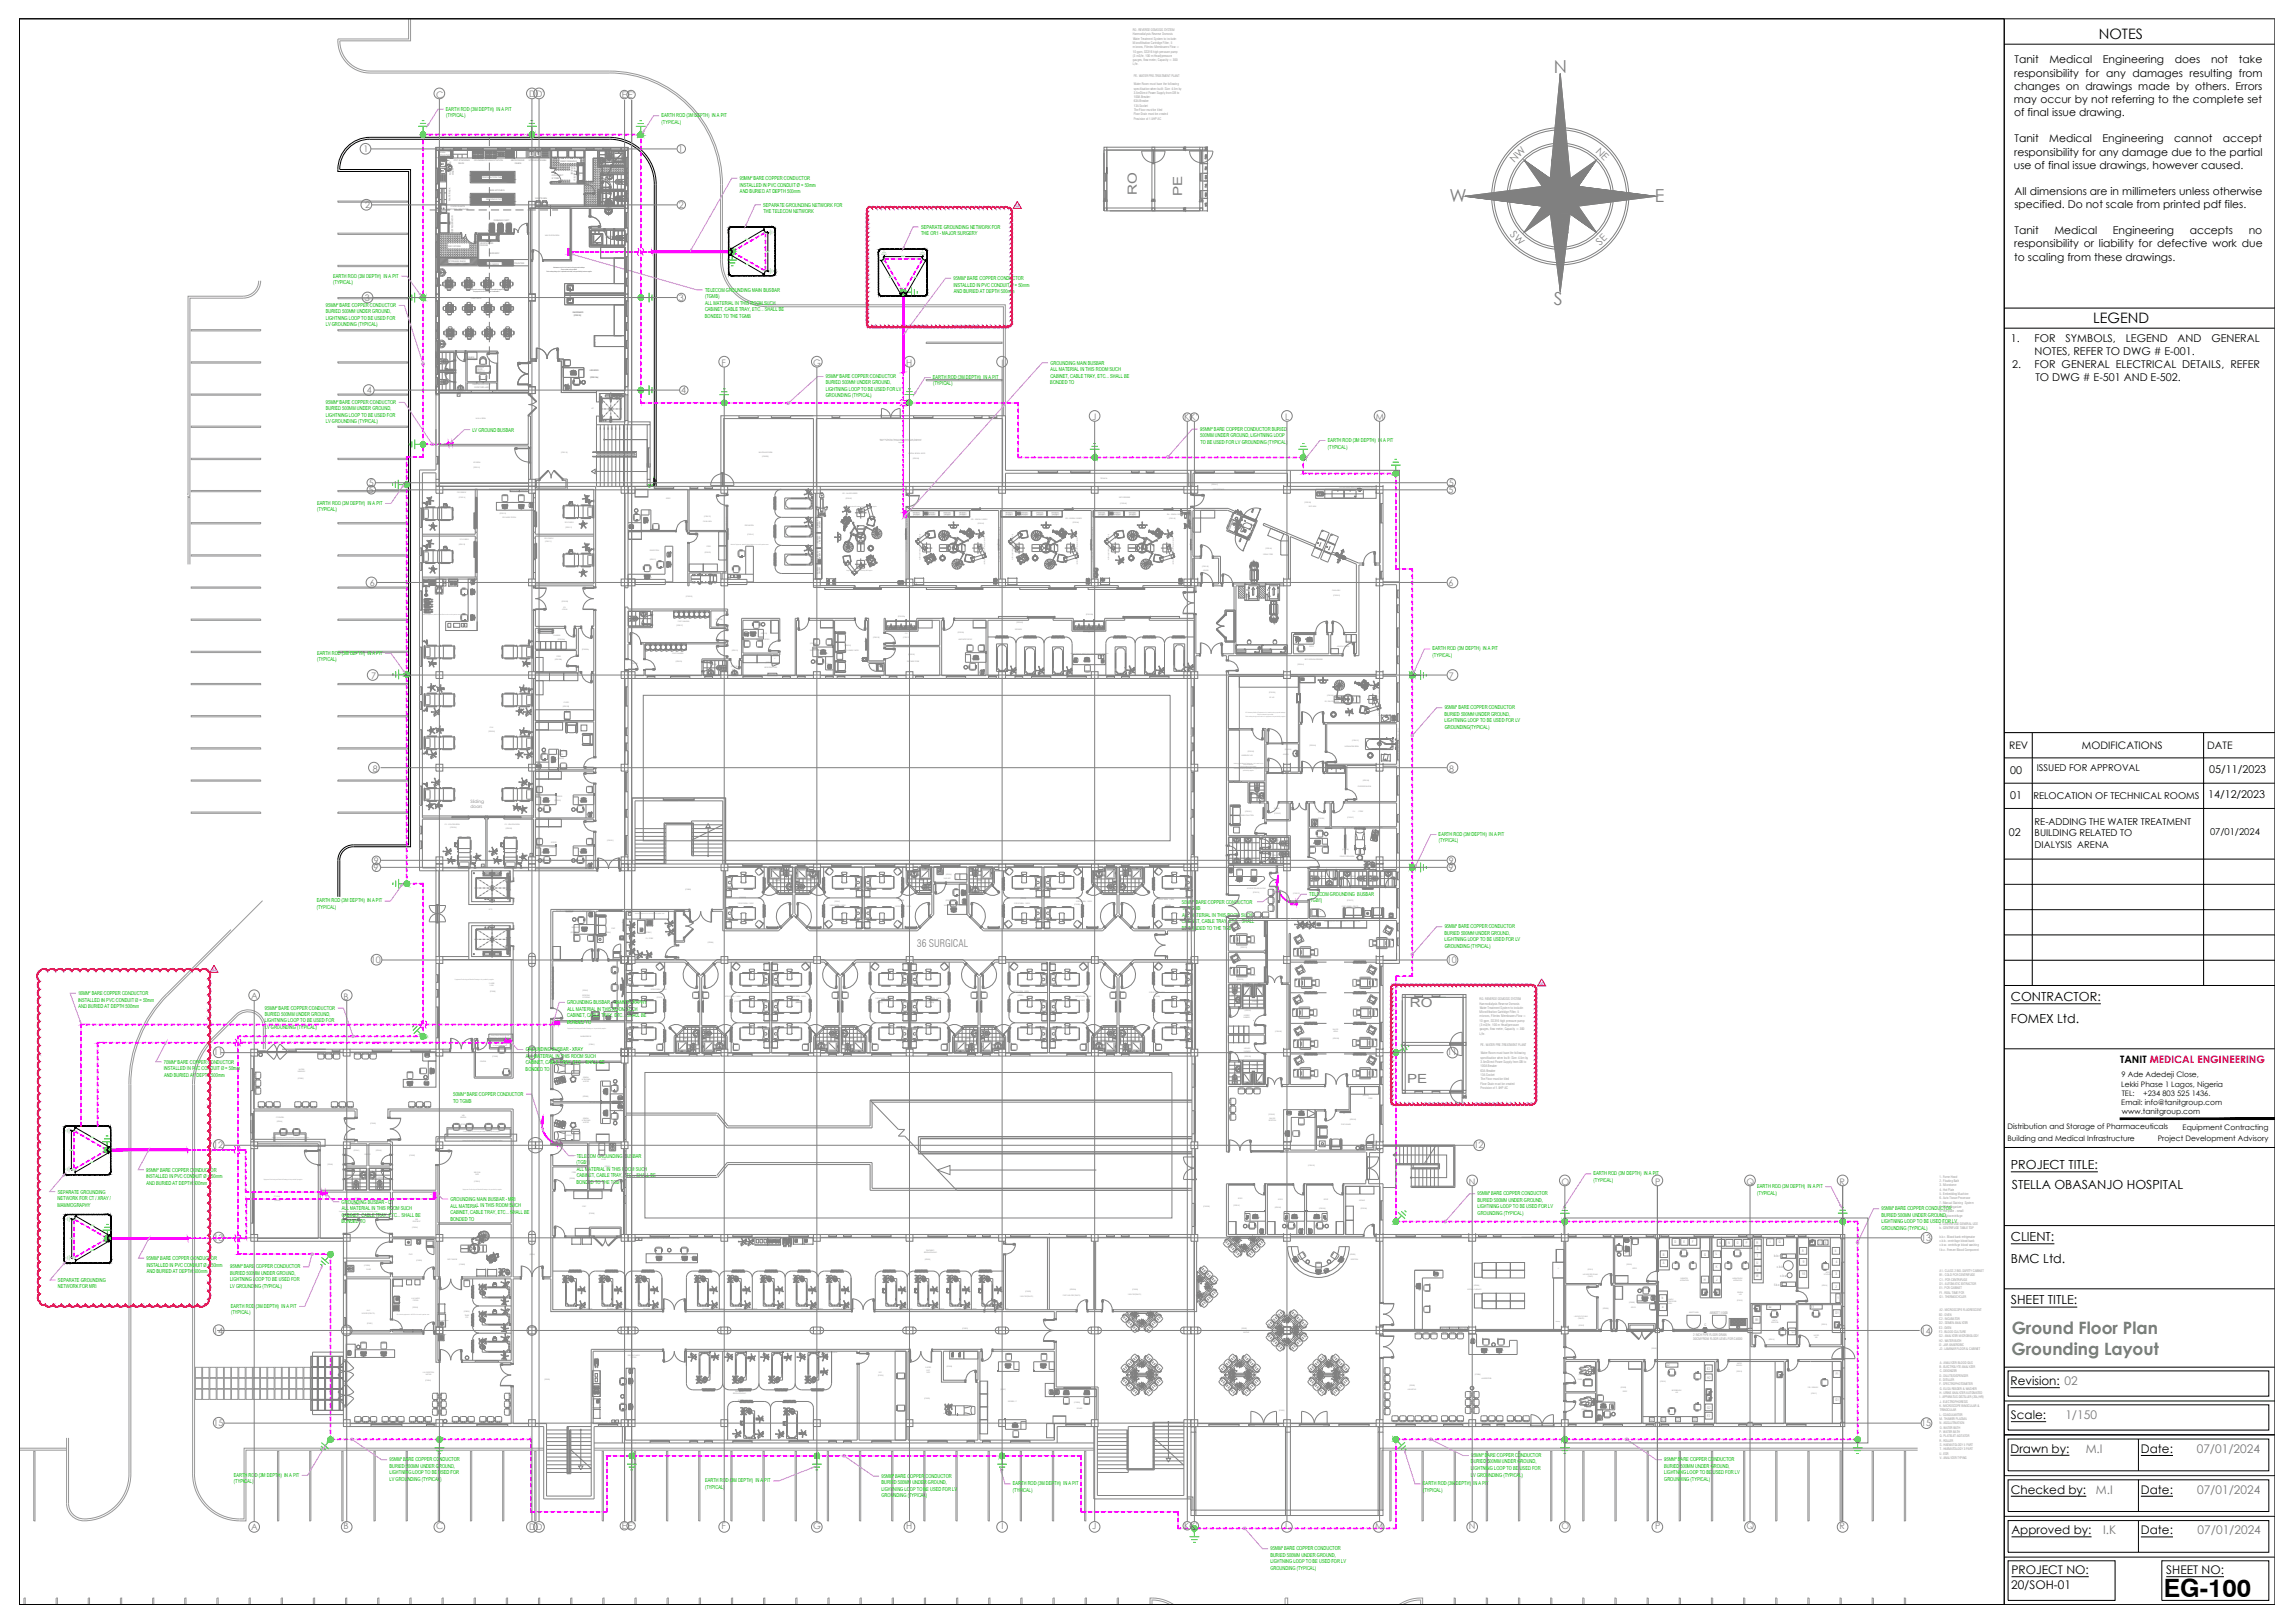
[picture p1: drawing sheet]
<svg xmlns="http://www.w3.org/2000/svg" width="1189mm" height="841mm" viewBox="0 0 1189 841" stroke-linecap="round" stroke-linejoin="round" font-family="sans-serif">
<defs><g id="words">
<text font-size="13.1" x="1121" y="828">EG-100</text>
<g font-size="9.3" fill="#808080">
<text x="805" y="38">N</text>
<text x="751" y="105">W</text>
<text x="858" y="105">E</text>
<text x="805" y="158">S</text>
</g>
<g font-size="8.8" fill="#767676">
<text x="1043" y="691">Ground Floor Plan</text>
<text x="1043" y="702">Grounding Layout</text>
</g>
<g font-size="7.5">
<text x="1088" y="20">NOTES</text>
<text x="1085" y="168">LEGEND</text>
</g>
<g font-size="6.5" fill="#808080">
<text x="589" y="101" transform="rotate(-90 589 101)">RO</text>
<text x="613" y="102" transform="rotate(-90 613 102)">PE</text>
<text x="731" y="522">RO</text>
<text x="729" y="561">PE</text>
</g>
<g font-size="6.5">
<text x="1042" y="519">CONTRACTOR:</text>
<text x="1042" y="530">FOMEX Ltd.</text>
<text x="1042" y="606">PROJECT TITLE:</text>
<text x="1043" y="616">STELLA OBASANJO HOSPITAL</text>
<text x="1042" y="643">CLIENT:</text>
<text x="1042" y="654">BMC Ltd.</text>
<text x="1042" y="676">SHEET TITLE:</text>
</g>
<g font-size="6.2">
<text x="1042" y="718">Revision: 02</text>
<text x="1042" y="735">Scale:</text>
<text x="1042" y="753">Drawn by:</text>
<text x="1110" y="753">Date:</text>
<text x="1042" y="774">Checked by:</text>
<text x="1110" y="774">Date:</text>
<text x="1042" y="795">Approved by:</text>
<text x="1110" y="795">Date:</text>
<text x="1042" y="816">PROJECT NO:</text>
<text x="1123" y="816">SHEET NO:</text>
<text x="1042" y="823">20/SOH-01</text>
</g>
<g font-size="6.2" fill="#767676">
<text x="1070" y="735">1/150</text>
<text x="1081" y="753">M.I</text>
<text x="1138" y="753">07/01/2024</text>
<text x="1086" y="774">M.I</text>
<text x="1139" y="774">07/01/2024</text>
<text x="1090" y="795">I.K</text>
<text x="1139" y="795">07/01/2024</text>
</g>
<g font-size="5.6">
<text x="1044" y="33">Tanit</text>
<text x="1062" y="33">Medical</text>
<text x="1090" y="33">Engineering</text>
<text x="1127" y="33">does</text>
<text x="1146" y="33">not</text>
<text x="1160" y="33">take</text>
<text x="1044" y="40">responsibility for any damages resulting from</text>
<text x="1044" y="47">changes on drawings made by others. Errors</text>
<text x="1044" y="53">may occur by not referring to the complete set</text>
<text x="1044" y="60">of final issue drawing.</text>
<text x="1044" y="74">Tanit</text>
<text x="1062" y="74">Medical</text>
<text x="1090" y="74">Engineering</text>
<text x="1127" y="74">cannot</text>
<text x="1152" y="74">accept</text>
<text x="1044" y="81">responsibility for any damage due to the partial</text>
<text x="1044" y="87">use of final issue drawings, however caused.</text>
<text x="1044" y="101">All dimensions are in millimeters unless otherwise</text>
<text x="1044" y="108">specified. Do not scale from printed pdf files.</text>
<text x="1044" y="121">Tanit</text>
<text x="1065" y="121">Medical</text>
<text x="1095" y="121">Engineering</text>
<text x="1135" y="121">accepts</text>
<text x="1165" y="121">no</text>
<text x="1044" y="128">responsibility or liability for defective work due</text>
<text x="1044" y="135">to scaling from these drawings.</text>
<text x="1042" y="177">1.</text>
<text x="1054" y="177">FOR</text>
<text x="1070" y="177">SYMBOLS,</text>
<text x="1102" y="177">LEGEND</text>
<text x="1129" y="177">AND</text>
<text x="1146" y="177">GENERAL</text>
<text x="1054" y="184">NOTES, REFER TO DWG # E-001.</text>
<text x="1043" y="191">2.</text>
<text x="1054" y="191">FOR GENERAL ELECTRICAL DETAILS, REFER</text>
<text x="1055" y="197">TO DWG # E-501 AND E-502.</text>
<text x="1042" y="401">00</text>
<text x="1145" y="400">05/11/2023</text>
<text x="1042" y="414">01</text>
<text x="1144" y="413">14/12/2023</text>
<text x="1041" y="433">02</text>
</g>
<g font-size="5.4">
<text x="1041" y="388">REV</text>
<text x="1079" y="388">MODIFICATIONS</text>
<text x="1144" y="388">DATE</text>
</g>
<text font-size="5.4" fill="#808080" x="475" y="491">36 SURGICAL</text>
<g font-size="5.3" fill="#808080">
<text x="827" y="79" transform="rotate(45 827 79)">NE</text>
<text x="785" y="84" transform="rotate(-45 785 84)">NW</text>
<text x="782" y="122" transform="rotate(45 782 122)">SW</text>
<text x="829" y="127" transform="rotate(-45 829 127)">SE</text>
</g>
<text font-size="5.3" x="1099" y="551">TANIT MEDICAL ENGINEERING</text>
<g font-size="4.9">
<text x="1056" y="400">ISSUED FOR APPROVAL</text>
<text x="1054" y="414">RELOCATION OF TECHNICAL ROOMS</text>
<text x="1054" y="427">RE-ADDING THE WATER TREATMENT</text>
<text x="1054" y="433">BUILDING RELATED TO</text>
<text x="1145" y="433">07/01/2024</text>
<text x="1054" y="439">DIALYSIS ARENA</text>
</g>
<g font-size="4.6" fill="#808080">
<text x="226" y="51">C</text>
<text x="274" y="50">DD'</text>
<text x="322" y="51">EE'</text>
<text x="188" y="79">1</text>
<text x="351" y="79">1</text>
<text x="189" y="108">2</text>
<text x="352" y="108">2</text>
<text x="189" y="156">3</text>
<text x="352" y="156">3</text>
<text x="374" y="190">F</text>
<text x="421" y="190">G</text>
<text x="470" y="190">H</text>
<text x="519" y="190">I</text>
<text x="190" y="204">4</text>
<text x="353" y="204">4</text>
<text x="566" y="218">J</text>
<text x="614" y="218">KK'</text>
<text x="666" y="218">L</text>
<text x="713" y="218">M</text>
<text x="191" y="256">5'</text>
<text x="191" y="252">5</text>
<text x="751" y="256">5'</text>
<text x="751" y="252">5</text>
<text x="192" y="304">6</text>
<text x="751" y="304">6</text>
<text x="192" y="352">7</text>
<text x="751" y="352">7</text>
<text x="193" y="400">8</text>
<text x="751" y="400">8</text>
<text x="194" y="448">9</text>
<text x="751" y="448">9</text>
<text x="194" y="451">9'</text>
<text x="751" y="451">9'</text>
<text x="192" y="499">10</text>
<text x="750" y="499">10</text>
<text x="130" y="517">A</text>
<text x="178" y="518">B</text>
<text x="111" y="547">11</text>
<text x="750" y="547">11</text>
<text x="110" y="595">12</text>
<text x="764" y="595">12</text>
<text x="761" y="614">N</text>
<text x="809" y="614">O</text>
<text x="858" y="614">P</text>
<text x="905" y="614">Q</text>
<text x="953" y="614">R</text>
<text x="111" y="643">13</text>
<text x="996" y="643">13</text>
<text x="110" y="691">14</text>
<text x="996" y="691">14</text>
<text x="111" y="739">15</text>
<text x="996" y="739">15</text>
<text x="130" y="793">A</text>
<text x="178" y="792">B</text>
<text x="226" y="792">C</text>
<text x="274" y="793">DD'</text>
<text x="322" y="792">EE'</text>
<text x="374" y="792">F</text>
<text x="421" y="792">G</text>
<text x="470" y="792">H</text>
<text x="519" y="792">I</text>
<text x="566" y="792">J</text>
<text x="614" y="792">KK'</text>
<text x="666" y="792">L</text>
<text x="713" y="792">M</text>
<text x="761" y="792">N</text>
<text x="809" y="792">O</text>
<text x="858" y="792">P</text>
<text x="905" y="792">Q</text>
<text x="953" y="792">R</text>
</g>
<g font-size="3.9">
<text x="1099" y="563">Lekki Phase 1 Lagos, Nigeria</text>
<text x="1099" y="558">9 Ade Adedeji Close,</text>
<text x="1100" y="568">TEL:</text>
<text x="1111" y="568">+234 803 525 1436.</text>
<text x="1099" y="573">Email: info@tanitgroup.com</text>
<text x="1100" y="577">www.tanitgroup.com</text>
<text x="1040" y="585">Distribution and Storage of Pharmaceuticals</text>
<text x="1131" y="585">Equipment Contracting</text>
<text x="1040" y="591">Building and Medical Infrastructure</text>
<text x="1118" y="591">Project Development Advisory</text>
</g>
<g font-size="3.1" fill="#808080">
<text x="438" y="271">92</text>
<text x="443" y="274">93</text>
<text x="453" y="278">94</text>
<text x="501" y="282">95</text>
<text x="502" y="278">92</text>
<text x="545" y="277">99</text>
<text x="549" y="282">95</text>
<text x="550" y="278">92</text>
<text x="594" y="277">99</text>
<text x="599" y="282">95</text>
<text x="600" y="278">92</text>
<text x="499" y="284">93</text>
<text x="547" y="284">93</text>
<text x="597" y="284">93</text>
<text x="495" y="294">94</text>
<text x="543" y="294">94</text>
<text x="593" y="294">94</text>
<text x="431" y="302">97</text>
<text x="465" y="304">98</text>
<text x="610" y="302">98</text>
<text x="671" y="334">02</text>
<text x="676" y="333">01</text>
<text x="707" y="357">92</text>
<text x="706" y="362" transform="rotate(-90 706 362)">70</text>
<text x="722" y="385">05</text>
<text x="653" y="425">03</text>
<text x="701" y="431">05</text>
<text x="637" y="452">74</text>
<text x="640" y="458">01</text>
<text x="647" y="458">01</text>
</g>
<g font-size="2.8" fill="#00b800">
<text x="231" y="57">EARTH ROD (3M DEPTH) IN A PIT</text>
<text x="231" y="61">(TYPICAL)</text>
<text x="343" y="61">EARTH ROD (3M DEPTH) IN A PIT</text>
<text x="343" y="64">(TYPICAL)</text>
<text x="383" y="93">95MM² BARE COPPER CONDUCTOR</text>
<text x="383" y="97">INSTALLED IN PVC CONDUIT Ø = 50mm</text>
<text x="383" y="100">AND BURIED AT DEPTH 500mm</text>
<text x="396" y="107">SEPARATE GROUNDING NETWORK FOR</text>
<text x="396" y="111">THE TELECOM NETWORK</text>
<text x="477" y="119">SEPARATE GROUNDING NETWORK FOR</text>
<text x="477" y="122">THE OR1 - MAJOR SURGERY</text>
<text x="173" y="144">EARTH ROD (3M DEPTH) IN A PIT</text>
<text x="173" y="147">(TYPICAL)</text>
<text x="494" y="149">INSTALLED IN PVC CONDUIT Ø = 50mm</text>
<text x="494" y="145">95MM² BARE COPPER CONDUCTOR</text>
<text x="365" y="155">(TGMB)</text>
<text x="365" y="151">TELECOM GROUNDING MAIN BUSBAR</text>
<text x="494" y="152">AND BURIED AT DEPTH 500mm</text>
<text x="169" y="159">95MM² BARE COPPER CONDUCTOR</text>
<text x="365" y="161">CABINET, CABLE TRAY, ETC... SHALL BE</text>
<text x="366" y="158">ALL MATERIAL IN THIS ROOM SUCH</text>
<text x="169" y="162">BURIED 500MM UNDER GROUND,</text>
<text x="169" y="166">LIGHTNING LOOP TO BE USED FOR</text>
<text x="365" y="165">BONDED TO THE TGMB</text>
<text x="169" y="169">LV GROUNDING (TYPICAL)</text>
<text x="544" y="189">GROUNDING MAIN BUSBAR</text>
<text x="428" y="196">95MM² BARE COPPER CONDUCTOR</text>
<text x="483" y="196">EARTH ROD (3M DEPTH) IN A PIT</text>
<text x="544" y="196">CABINET, CABLE TRAY, ETC... SHALL BE</text>
<text x="544" y="192">ALL MATERIAL IN THIS ROOM SUCH</text>
<text x="428" y="199">BURIED 500MM UNDER GROUND,</text>
<text x="428" y="203">LIGHTNING LOOP TO BE USED FOR LV</text>
<text x="484" y="200">(TYPICAL)</text>
<text x="544" y="199">BONDED TO</text>
<text x="169" y="209">95MM² BARE COPPER CONDUCTOR</text>
<text x="428" y="206">GROUNDING (TYPICAL)</text>
<text x="169" y="213">BURIED 500MM UNDER GROUND,</text>
<text x="169" y="216">LIGHTNING LOOP TO BE USED FOR</text>
<text x="169" y="219">LV GROUNDING (TYPICAL)</text>
<text x="245" y="224">LV GROUND BUSBAR</text>
<text x="622" y="223">95MM² BARE COPPER CONDUCTOR BURIED</text>
<text x="622" y="226">500MM UNDER GROUND, LIGHTNING LOOP</text>
<text x="622" y="230">TO BE USED FOR LV GROUNDING (TYPICAL)</text>
<text x="688" y="229">EARTH ROD (3M DEPTH) IN A PIT</text>
<text x="688" y="232">(TYPICAL)</text>
<text x="164" y="262">EARTH ROD (3M DEPTH) IN A PIT</text>
<text x="164" y="265">(TYPICAL)</text>
<text x="164" y="339">EARTH ROD (3M DEPTH) IN A PIT</text>
<text x="742" y="337">EARTH ROD (3M DEPTH) IN A PIT</text>
<text x="742" y="340">(TYPICAL)</text>
<text x="164" y="343">(TYPICAL)</text>
<text x="749" y="371">BURIED 500MM UNDER GROUND,</text>
<text x="749" y="367">95MM² BARE COPPER CONDUCTOR</text>
<text x="749" y="374">LIGHTNING LOOP TO BE USED FOR LV</text>
<text x="749" y="378">GROUNDING(TYPICAL)</text>
<text x="746" y="433">EARTH ROD (3M DEPTH) IN A PIT</text>
<text x="746" y="437">(TYPICAL)</text>
<text x="164" y="468">EARTH ROD (3M DEPTH) IN A PIT</text>
<text x="678" y="468">(TGB1)</text>
<text x="679" y="464">TELECOM GROUNDING BUSBAR</text>
<text x="164" y="471">(TYPICAL)</text>
<text x="613" y="468">50MM² BARE COPPER CONDUCTOR</text>
<text x="613" y="472">TO TGMB</text>
<text x="613" y="478">CABINET, CABLE TRAY, ETC... SHALL</text>
<text x="613" y="475">ALL MATERIAL IN THIS ROOM SUCH</text>
<text x="613" y="482">BE BONDED TO THE TGB1</text>
<text x="749" y="484">BURIED 500MM UNDER GROUND,</text>
<text x="749" y="481">95MM² BARE COPPER CONDUCTOR</text>
<text x="749" y="488">LIGHTNING LOOP TO BE USED FOR LV</text>
<text x="749" y="491">GROUNDING (TYPICAL)</text>
<text x="40" y="516">16MM² BARE COPPER CONDUCTOR</text>
<text x="40" y="519">INSTALLED IN PVC CONDUIT Ø = 50mm</text>
<text x="294" y="520">GROUNDING BUSBAR - MAMMOGRAPHY</text>
<text x="41" y="523">AND BURIED AT DEPTH 500mm</text>
<text x="137" y="526">BURIED 500MM UNDER GROUND,</text>
<text x="137" y="523">95MM² BARE COPPER CONDUCTOR</text>
<text x="294" y="527">CABINET, CABLE TRAY, ETC... SHALL BE</text>
<text x="294" y="524">ALL MATERIAL IN THIS ROOM SUCH</text>
<text x="137" y="530">LIGHTNING LOOP TO BE USED FOR</text>
<text x="137" y="533">LV GROUNDING (TYPICAL)</text>
<text x="294" y="531">BONDED TO</text>
<text x="272" y="545">GROUNDING BUSBAR - XRAY</text>
<text x="85" y="551">70MM² BARE COPPER CONDUCTOR</text>
<text x="272" y="552">CABINET, CABLE TRAY, ETC... SHALL BE</text>
<text x="273" y="548">ALL MATERIAL IN THIS ROOM SUCH</text>
<text x="85" y="555">INSTALLED IN PVC CONDUIT Ø = 50mm</text>
<text x="85" y="558">AND BURIED AT DEPTH 500mm</text>
<text x="272" y="555">BONDED TO</text>
<text x="235" y="568">50MM² BARE COPPER CONDUCTOR</text>
<text x="235" y="571">TO TGMB</text>
<text x="299" y="600">TELECOM GROUNDING BUSBAR</text>
<text x="299" y="603">(TGB1)</text>
<text x="76" y="611">INSTALLED IN PVC CONDUIT Ø = 50mm</text>
<text x="76" y="607">95MM² BARE COPPER CONDUCTOR</text>
<text x="299" y="610">CABINET, CABLE TRAY, ETC... SHALL BE</text>
<text x="299" y="607">ALL MATERIAL IN THIS ROOM SUCH</text>
<text x="826" y="609">EARTH ROD (3M DEPTH) IN A PIT</text>
<text x="76" y="614">AND BURIED AT DEPTH 500mm</text>
<text x="299" y="613">BONDED TO THE TGB1</text>
<text x="826" y="612">(TYPICAL)</text>
<text x="911" y="616">EARTH ROD (3M DEPTH) IN A PIT</text>
<text x="30" y="622">NETWORK FOR CT / XRAY /</text>
<text x="30" y="618">SEPARATE GROUNDING</text>
<text x="177" y="624">GROUNDING BUSBAR - CT</text>
<text x="233" y="622">GROUNDING MAIN BUSBAR - MRI</text>
<text x="766" y="623">BURIED 500MM UNDER GROUND,</text>
<text x="766" y="619">95MM² BARE COPPER CONDUCTOR</text>
<text x="911" y="619">(TYPICAL)</text>
<text x="30" y="625">MAMMOGRAPHY</text>
<text x="177" y="627">ALL MATERIAL IN THIS ROOM SUCH</text>
<text x="233" y="629">CABINET, CABLE TRAY, ETC... SHALL BE</text>
<text x="234" y="626">ALL MATERIAL IN THIS ROOM SUCH</text>
<text x="766" y="626">LIGHTNING LOOP TO BE USED FOR LV</text>
<text x="766" y="629">GROUNDING (TYPICAL)</text>
<text x="975" y="627">95MM² BARE COPPER CONDUCTOR</text>
<text x="177" y="634">BONDED TO</text>
<text x="177" y="630">CABINET, CABLE TRAY, ETC... SHALL BE</text>
<text x="233" y="632">BONDED TO</text>
<text x="975" y="631">BURIED 500MM UNDER GROUND,</text>
<text x="975" y="634">LIGHTNING LOOP TO BE USED FOR LV</text>
<text x="975" y="637">GROUNDING (TYPICAL)</text>
<text x="76" y="653">95MM² BARE COPPER CONDUCTOR</text>
<text x="76" y="656">INSTALLED IN PVC CONDUIT Ø = 50mm</text>
<text x="76" y="660">AND BURIED AT DEPTH 500mm</text>
<text x="119" y="657">95MM² BARE COPPER CONDUCTOR</text>
<text x="30" y="664">SEPARATE GROUNDING</text>
<text x="119" y="661">BURIED 500MM UNDER GROUND,</text>
<text x="119" y="664">LIGHTNING LOOP TO BE USED FOR</text>
<text x="30" y="668">NETWORK FOR MRI</text>
<text x="119" y="667">LV GROUNDING (TYPICAL)</text>
<text x="120" y="678">EARTH ROD (3M DEPTH) IN A PIT</text>
<text x="120" y="681">(TYPICAL)</text>
<text x="762" y="755">95MM² BARE COPPER CONDUCTOR</text>
<text x="202" y="761">BURIED 500MM UNDER GROUND,</text>
<text x="202" y="757">95MM² BARE COPPER CONDUCTOR</text>
<text x="762" y="758">BURIED 500MM UNDER GROUND,</text>
<text x="762" y="762">LIGHTNING LOOP TO BE USED FOR</text>
<text x="862" y="761">BURIED 500MM UNDER GROUND,</text>
<text x="862" y="757">95MM² BARE COPPER CONDUCTOR</text>
<text x="121" y="765">EARTH ROD (3M DEPTH) IN A PIT</text>
<text x="202" y="764">LIGHTNING LOOP TO BE USED FOR</text>
<text x="202" y="767">LV GROUNDING (TYPICAL)</text>
<text x="457" y="766">95MM² BARE COPPER CONDUCTOR</text>
<text x="762" y="765">LV GROUNDING (TYPICAL)</text>
<text x="862" y="764">LIGHTNING LOOP TO BE USED FOR LV</text>
<text x="862" y="767">GROUNDING (TYPICAL)</text>
<text x="121" y="769">(TYPICAL)</text>
<text x="365" y="768">EARTH ROD (3M DEPTH) IN A PIT</text>
<text x="365" y="772">(TYPICAL)</text>
<text x="457" y="769">BURIED 500MM UNDER GROUND,</text>
<text x="457" y="772">LIGHTNING LOOP TO BE USED FOR LV</text>
<text x="525" y="770">EARTH ROD (3M DEPTH) IN A PIT</text>
<text x="525" y="773">(TYPICAL)</text>
<text x="737" y="770">EARTH ROD (3M DEPTH) IN A PIT</text>
<text x="737" y="773">(TYPICAL)</text>
<text x="457" y="776">GROUNDING (TYPICAL)</text>
<text x="658" y="803">95MM² BARE COPPER CONDUCTOR</text>
<text x="658" y="807">BURIED 500MM UNDER GROUND,</text>
<text x="658" y="810">LIGHTNING LOOP TO BE USED FOR LV</text>
<text x="658" y="813">GROUNDING (TYPICAL)</text>
</g>
<g font-size="2.6" fill="#808080">
<text x="222" y="260">x2</text>
<text x="224" y="261" transform="rotate(-90 224 261)">x2</text>
<text x="303" y="259">x2</text>
<text x="305" y="260" transform="rotate(-90 305 260)">x2</text>
<text x="441" y="272">95</text>
<text x="436" y="276">99</text>
<text x="499" y="277" transform="rotate(-90 499 277)">99</text>
<text x="224" y="283" transform="rotate(-90 224 283)">x2</text>
<text x="303" y="285">x2</text>
<text x="306" y="284" transform="rotate(-90 306 284)">x2</text>
<text x="428" y="302">96</text>
<text x="516" y="302" transform="rotate(-90 516 302)">98</text>
<text x="564" y="302" transform="rotate(-90 564 302)">98</text>
<text x="222" y="345">x4</text>
<text x="224" y="345">x2</text>
<text x="271" y="345">x3</text>
<text x="272" y="345">x2</text>
<text x="226" y="358">x4</text>
<text x="230" y="358" transform="rotate(-90 230 358)">x2</text>
<text x="271" y="358">x2</text>
<text x="272" y="359" transform="rotate(-90 272 359)">x4</text>
<text x="703" y="356" transform="rotate(-90 703 356)">99</text>
<text x="723" y="373" transform="rotate(-90 723 373)">98</text>
<text x="226" y="380">x4</text>
<text x="270" y="381">x3</text>
<text x="273" y="380" transform="rotate(-90 273 380)">x2</text>
<text x="717" y="395">86</text>
<text x="225" y="419">x4</text>
<text x="227" y="418">x2</text>
<text x="267" y="419">x2</text>
<text x="266" y="420">x4</text>
<text x="682" y="427">68</text>
<text x="680" y="438">01</text>
<text x="234" y="448" transform="rotate(-90 234 448)">x4</text>
<text x="236" y="447" transform="rotate(-90 236 447)">x2</text>
<text x="257" y="447">x2</text>
<text x="258" y="448" transform="rotate(-90 258 448)">x4</text>
</g>
<g font-size="2.3" fill="#808080">
<text x="244" y="419">doors</text>
<text x="244" y="416">Sliding</text>
</g>
<g font-size="1.9" fill="#e41b4d">
<text x="526" y="107">02</text>
<text x="110" y="503">02</text>
<text x="798" y="510">02</text>
</g>
<g font-size="1.8" fill="#808080">
<text x="587" y="16">RO- REVERSE OSMOSIS SYSTEM</text>
<text x="587" y="18">Haemodialysis Reverse Osmosis</text>
<text x="587" y="23">Microfiltration Cartridge Filter, 5</text>
<text x="587" y="21">Water Treatment System to include:</text>
<text x="587" y="27">10 gpm, SS316 high pressure pump</text>
<text x="587" y="29">(3 m3/hr, 100 m Head)pressure</text>
<text x="587" y="25">microns, Filmtec Membranes Flow =</text>
<text x="587" y="34">L/hr.</text>
<text x="587" y="32">gauges, flow meter, Capacity = 300</text>
<text x="588" y="40">PE- WATER PRE-TREATMENT PLANT</text>
<text x="588" y="44">Water Room must have the following</text>
<text x="588" y="46">specification when built: Size: 4.5m by</text>
<text x="588" y="51">100A Breaker</text>
<text x="588" y="49">3.5mDirect Power Supply from DB to</text>
<text x="588" y="53">63A Breaker</text>
<text x="588" y="55">13A Socket</text>
<text x="588" y="60">Floor Drain must be created</text>
<text x="588" y="58">The Floor must be tiled</text>
<text x="588" y="62">Provision of 1.5HP AC</text>
<text x="767" y="518">RO- REVERSE OSMOSIS SYSTEM</text>
<text x="767" y="521">Haemodialysis Reverse Osmosis</text>
<text x="767" y="525">Microfiltration Cartridge Filter, 5</text>
<text x="767" y="527">microns, Filmtec Membranes Flow =</text>
<text x="767" y="523">Water Treatment System to include:</text>
<text x="767" y="529">10 gpm, SS316 high pressure pump</text>
<text x="767" y="532">(3 m3/hr, 100 m Head)pressure</text>
<text x="767" y="534">gauges, flow meter, Capacity = 300</text>
<text x="767" y="536">L/hr.</text>
<text x="767" y="542">PE- WATER PRE-TREATMENT PLANT</text>
<text x="767" y="549">specification when built: Size: 4.5m by</text>
<text x="767" y="551">3.5mDirect Power Supply from DB to</text>
<text x="767" y="546">Water Room must have the following</text>
<text x="767" y="553">100A Breaker</text>
<text x="767" y="558">13A Socket</text>
<text x="767" y="555">63A Breaker</text>
<text x="767" y="562">Floor Drain must be created</text>
<text x="767" y="560">The Floor must be tiled</text>
<text x="767" y="564">Provision of 1.5HP AC</text>
<text x="1005" y="610">1- Fume Hood</text>
<text x="1005" y="613">2- Floating Bath</text>
<text x="1005" y="615">3- Microtome</text>
<text x="1005" y="617">4- Hot Plate</text>
<text x="1005" y="619">5- Embedding Machine</text>
<text x="1005" y="621">6- Auto Tissue Processor</text>
<text x="1005" y="624">7- Manual Staining System</text>
<text x="1005" y="626">8- Slide Organizer</text>
<text x="1005" y="628">9- Hot plate - small</text>
<text x="1005" y="630">10- Cytocentrifuge</text>
<text x="1005" y="635">a- CENTRIFUGE GENERAL USE</text>
<text x="1005" y="637">b- CENTRIFUGE TABLE TOP</text>
<text x="1005" y="641">b.b.r- Blood bank refrigerator</text>
<text x="868" y="644">D</text>
<text x="877" y="644">F</text>
<text x="891" y="645">M</text>
<text x="896" y="645">N</text>
<text x="900" y="645">O</text>
<text x="905" y="645">P</text>
<text x="910" y="644">R</text>
<text x="910" y="648">S</text>
<text x="922" y="644">Q</text>
<text x="943" y="644">7</text>
<text x="946" y="644">6</text>
<text x="1005" y="644">c.b.b- centrifuge blood bank</text>
<text x="1005" y="646">c.b.w- centrifuge blood washing</text>
<text x="862" y="651">B</text>
<text x="883" y="651">G</text>
<text x="889" y="650">L</text>
<text x="919" y="652">b.b.r</text>
<text x="934" y="649">8</text>
<text x="951" y="649">5</text>
<text x="1005" y="648">f.b.c- Freezer Blood Component</text>
<text x="862" y="655">A</text>
<text x="889" y="657">K</text>
<text x="910" y="655">U</text>
<text x="910" y="658">V</text>
<text x="921" y="657">c.b.b</text>
<text x="934" y="655">9</text>
<text x="951" y="655">4</text>
<text x="1005" y="659">A1- CLASS 2 BIO-SAFETY CABINET</text>
<text x="883" y="664">H</text>
<text x="889" y="664">J</text>
<text x="910" y="662">W</text>
<text x="923" y="662">c.b.w</text>
<text x="934" y="661">10</text>
<text x="951" y="661">3</text>
<text x="1005" y="661">B1- COLD PCR CENTRIFUGE</text>
<text x="1005" y="666">D1- AUTOMATIC EXTRACTOR</text>
<text x="1005" y="664">C1- PCR CENTRIFUGE</text>
<text x="919" y="666">f.b.c</text>
<text x="951" y="667">2</text>
<text x="1005" y="668">E1- PCR CABINET</text>
<text x="1005" y="670">F1- REAL TIME PCR</text>
<text x="861" y="673">b</text>
<text x="861" y="678">a</text>
<text x="917" y="677" transform="rotate(90 917 677)">A1</text>
<text x="939" y="678">E1</text>
<text x="952" y="673">1</text>
<text x="1005" y="673">G1- THERMOCYCLER</text>
<text x="886" y="681">ABBOTT I1000</text>
<text x="951" y="681">D1</text>
<text x="1005" y="682">B2- OVEN</text>
<text x="1005" y="684">C2- INCUBATOR</text>
<text x="1005" y="679">A2- MICROSCOPE FLUORESCENT</text>
<text x="875" y="690">15AMP</text>
<text x="883" y="687">C</text>
<text x="889" y="690">15AMP</text>
<text x="910" y="685">B1</text>
<text x="1005" y="686">D2- SEMEN ANALYZER</text>
<text x="1005" y="688">E2- OVEN</text>
<text x="878" y="692">2 INCH PIPE FLOOR DRAIN</text>
<text x="878" y="695">30CM FROM FLOOR LEVEL FOR C4000</text>
<text x="929" y="691">C1</text>
<text x="1005" y="691">F2- BLOOD CULTURE</text>
<text x="1005" y="695">H2- WATER BATH</text>
<text x="1005" y="693">G2- ANALYZER MICROBIOLOGY</text>
<text x="1005" y="697">I2- JAR ANAEROBIC</text>
<text x="1005" y="700">J2- LAMINAR FLOOR &amp; CABINET</text>
<text x="864" y="708">J2</text>
<text x="1005" y="707">A- ANALYZER BLOOD GAS</text>
<text x="885" y="710">E2</text>
<text x="951" y="713">F1</text>
<text x="1005" y="709">B- ELECTROLYTE ANALYZER</text>
<text x="1005" y="713">D- DILUTE/DISPENSER</text>
<text x="1005" y="711">C- DEIONIZER</text>
<text x="885" y="714">H2</text>
<text x="1005" y="716">E- DITILLER</text>
<text x="1005" y="718">F- SPECTROPHOTOMETER</text>
<text x="1005" y="722">H- URINE ANALYZER AUTOMATED</text>
<text x="1005" y="725">I- APPARATUS DISTILLER (20L/HR)</text>
<text x="1005" y="720">G- ELISA READER &amp; WASHER</text>
<text x="885" y="730">G2</text>
<text x="951" y="726">G1</text>
<text x="1005" y="729">K- MICROSCOPE BINOCULAR &amp;</text>
<text x="1005" y="727">J- ELECTROPHORESIS</text>
<text x="1005" y="731">TRINOCULAR</text>
<text x="855" y="736">A2</text>
<text x="861" y="736">B2</text>
<text x="869" y="736">C2</text>
<text x="877" y="736">D2</text>
<text x="885" y="734">F2</text>
<text x="1005" y="734">L- COAGULMETER</text>
<text x="1005" y="736">M- THAWER PLASMA</text>
<text x="1005" y="738">N- AGGLUTINATION</text>
<text x="1005" y="743">P- WATER BATH</text>
<text x="1005" y="740">O- WATER BATH</text>
<text x="1005" y="747">R- ROLLER</text>
<text x="1005" y="745">Q- PLATELET AGITATOR</text>
<text x="1005" y="749">S- HAEMATOLOGY 5 PART</text>
<text x="1005" y="754">U- ESR</text>
<text x="1005" y="752">T- HAEMATOLOGY 3 PART</text>
<text x="1005" y="756">V- ANALYZER TYPING</text>
</g>
<g font-size="1.1" fill="#808080">
<text x="227" y="79">WORK</text>
<text x="228" y="81">COUNTER</text>
<text x="235" y="83">POT STACKING</text>
<text x="246" y="83">COOKING/FRYING STATION</text>
<text x="265" y="83">MICROWAVE</text>
<text x="274" y="83">UTENSILS WASH</text>
<text x="290" y="84">DEEP FREEZER</text>
<text x="316" y="82">[IPDG117a]</text>
<text x="238" y="85">RACK</text>
<text x="267" y="85">CABIN</text>
<text x="296" y="86" transform="rotate(90 296 86)">FRIDGE</text>
<text x="297" y="86" transform="rotate(90 297 86)">VENTILATED</text>
<text x="310" y="85">LOCKERS</text>
<text x="234" y="91" transform="rotate(-90 234 91)">FOOD ITEMS</text>
<text x="235" y="91" transform="rotate(-90 235 91)">WASH</text>
<text x="250" y="92">PREPARATION TABLE</text>
<text x="286" y="91">COLD/WET</text>
<text x="286" y="93">STORE</text>
<text x="253" y="99">MAIN KITCHEN</text>
<text x="233" y="104" transform="rotate(-90 233 104)">PLATE RACK</text>
<text x="234" y="107">FOOD WASTE</text>
<text x="252" y="104">SERVING STATION</text>
<text x="277" y="103">WASTE BIN</text>
<text x="317" y="104">[IPDG117b]</text>
<text x="318" y="103">TOILET</text>
<text x="232" y="109">DISPOSAL MACHINE</text>
<text x="256" y="115">DINNING CART</text>
<text x="235" y="121" transform="rotate(-90 235 121)">REFRIGERATOR</text>
<text x="314" y="123">[IPDG118a]</text>
<text x="232" y="128">DRY STORE</text>
<text x="249" y="128">FRIDGE</text>
<text x="249" y="126">VENTILATED</text>
<text x="254" y="132">SERVERY</text>
<text x="233" y="136">STORAGE RACK</text>
<text x="252" y="137">BAIN MARIE</text>
<text x="266" y="137">COUNTER</text>
<text x="244" y="155">CANTEEN</text>
<text x="297" y="162">MAINTENANCE</text>
<text x="297" y="164">[IPDG118]</text>
<text x="242" y="185">CABIN</text>
<text x="247" y="191">KITCHEN</text>
<text x="247" y="192">OFFICE</text>
<text x="247" y="193">[IPDG117]</text>
<text x="306" y="192">HOD OFFICE</text>
<text x="306" y="196">[IPDG118a]</text>
<text x="245" y="199">PROPOSED ELECTRICAL</text>
<text x="246" y="201">CLOSET2400 x 600</text>
<text x="423" y="270" transform="rotate(90 423 270)">120X50</text>
<text x="425" y="270" transform="rotate(90 425 270)">cabinet</text>
<text x="477" y="267" transform="rotate(180 477 267)">cabinet</text>
<text x="477" y="265" transform="rotate(180 477 265)">120X50</text>
<text x="485" y="267" transform="rotate(180 485 267)">cabinet</text>
<text x="485" y="265" transform="rotate(180 485 265)">120X50</text>
<text x="493" y="267" transform="rotate(180 493 267)">cabinet</text>
<text x="493" y="265" transform="rotate(180 493 265)">120X50</text>
<text x="501" y="267" transform="rotate(180 501 267)">cabinet</text>
<text x="501" y="265" transform="rotate(180 501 265)">120X50</text>
<text x="525" y="267" transform="rotate(180 525 267)">cabinet</text>
<text x="525" y="265" transform="rotate(180 525 265)">120X50</text>
<text x="533" y="267" transform="rotate(180 533 267)">cabinet</text>
<text x="533" y="265" transform="rotate(180 533 265)">120X50</text>
<text x="541" y="267" transform="rotate(180 541 267)">cabinet</text>
<text x="541" y="265" transform="rotate(180 541 265)">120X50</text>
<text x="549" y="267" transform="rotate(180 549 267)">cabinet</text>
<text x="549" y="265" transform="rotate(180 549 265)">120X50</text>
<text x="573" y="267" transform="rotate(180 573 267)">cabinet</text>
<text x="573" y="265" transform="rotate(180 573 265)">120X50</text>
<text x="581" y="267" transform="rotate(180 581 267)">cabinet</text>
<text x="581" y="265" transform="rotate(180 581 265)">120X50</text>
<text x="589" y="267" transform="rotate(180 589 267)">cabinet</text>
<text x="589" y="265" transform="rotate(180 589 265)">120X50</text>
<text x="423" y="278" transform="rotate(90 423 278)">120X50</text>
<text x="425" y="278" transform="rotate(90 425 278)">cabinet</text>
<text x="423" y="286" transform="rotate(90 423 286)">120X50</text>
<text x="425" y="286" transform="rotate(90 425 286)">cabinet</text>
<text x="423" y="294" transform="rotate(90 423 294)">120X50</text>
<text x="425" y="294" transform="rotate(90 425 294)">cabinet</text>
</g>
<g font-size=".9" fill="#808080">
<text x="316" y="82">[IPDG117a]</text>
<text x="317" y="104">[IPDG117b]</text>
<text x="282" y="122">MAIN TELECOM ROOM</text>
<text x="314" y="123">[IPDG118a]</text>
<text x="297" y="162">MAINTENANCE</text>
<text x="306" y="192">HOD OFFICE</text>
<text x="306" y="196">[IPDG118a]</text>
<text x="247" y="217">MAIN LV ROOM</text>
<text x="245" y="240">UPS ROOM</text>
<text x="291" y="235">[IPDG119]</text>
<text x="393" y="235">MAINTENANCE ROOM</text>
<text x="395" y="237">[IPDG200]</text>
<text x="471" y="235">CENTRAL MEDICAL GASES</text>
<text x="473" y="238">[IPDG199]</text>
<text x="570" y="248">TECHNICAL</text>
<text x="628" y="252">[IPDG147]</text>
<text x="237" y="255">PICU CUBICLE</text>
<text x="437" y="256">OR1 - MAJOR SURGERY</text>
<text x="629" y="254">DIRTY RECEIVING</text>
<text x="438" y="258">[IPDG142]</text>
<text x="580" y="258">DIRTY CORRIDOR</text>
<text x="581" y="261">[IPDG146]</text>
<text x="676" y="261">[IPDG150]</text>
<text x="678" y="263">DIRTY AREA</text>
<text x="260" y="268">PICU NURSE STATION</text>
<text x="365" y="268">[IPDG122]</text>
<text x="503" y="269">OR2 - GENERAL SURGERY</text>
<text x="552" y="269">OR3 - GENERAL SURGERY</text>
<text x="605" y="267">OR4 - GENERAL SURGERY</text>
<text x="606" y="269">[IPDG145]</text>
<text x="293" y="271">PICU CUBICLE</text>
<text x="364" y="270">CLEAN LINEN</text>
<text x="386" y="272">PREPARATION</text>
<text x="556" y="271">[IPDG144]</text>
<text x="238" y="280">PICU CUBICLE</text>
<text x="282" y="279">PICU CUBICLE</text>
<text x="283" y="281">[IPDG111]</text>
<text x="238" y="282">[IPDG110]</text>
<text x="655" y="288">STERILE STORE</text>
<text x="656" y="285">[IPDG148]</text>
<text x="623" y="294">[IPDG149]</text>
<text x="624" y="296">AIRLOCK</text>
<text x="291" y="312">[IPDG109]</text>
<text x="690" y="306">CLEAN AREA</text>
<text x="291" y="316">ATRIUM</text>
<text x="329" y="320">[IPDG128]</text>
<text x="351" y="322">STAFF CHANGING</text>
<text x="371" y="321">[IPDG129]</text>
<text x="465" y="320">[IPDG120a]</text>
<text x="527" y="323">[IPDG140]</text>
<text x="563" y="319">[IPDG120b]</text>
<text x="287" y="330">CHANGING</text>
<text x="351" y="325">[IPDG127]</text>
<text x="394" y="328">[IPDG133]</text>
<text x="469" y="329">C.U.</text>
<text x="496" y="328">[IPDG138]</text>
<text x="526" y="326">RECOVERY</text>
<text x="289" y="332">[IPDG109a]</text>
<text x="392" y="331">SUPERVISOR OFFICE</text>
<text x="420" y="333">[IPDG134]</text>
<text x="438" y="335">[IPDG135]</text>
<text x="453" y="330">[IPDG136]</text>
<text x="468" y="330">[IPDG137]</text>
<text x="497" y="332">ANESTHETIST OFFICE</text>
<text x="677" y="333">[IPDG151]</text>
<text x="679" y="335">OFFICE</text>
<text x="693" y="335">AIRLOCK /CHANGE</text>
<text x="697" y="333">[IPDG152]</text>
<text x="302" y="337">[IPDG109c]</text>
<text x="348" y="339">STAFF CHANGING</text>
<text x="420" y="337">DOCTOR OFFICE</text>
<text x="437" y="338">STAFF LOUNGE/ PANTRY</text>
<text x="471" y="340">[IPDG139]</text>
<text x="288" y="342">[IPDG109b]</text>
<text x="327" y="344">[IPDG124]</text>
<text x="368" y="345">[IPDG126]</text>
<text x="379" y="345">[IPDG130]</text>
<text x="380" y="347">JAN</text>
<text x="396" y="346">MEDICATION STORE</text>
<text x="397" y="344">[IPDG132]</text>
<text x="470" y="343">EQUIPMENT STORE</text>
<text x="676" y="342">DIRTY RECEIVING CORRIDOR</text>
<text x="687" y="364">OR / EGG COLLECTION</text>
<text x="688" y="361">[IPDG156]</text>
<text x="292" y="366">[IPDG108]</text>
<text x="701" y="384">[IPDG157]</text>
<text x="666" y="389">[IPDG159]</text>
<text x="697" y="387">INSEMINATION ROOM</text>
<text x="289" y="391">ICU HOD</text>
<text x="289" y="393">[IPDG107]</text>
<text x="643" y="392">ANDROLOGY LAB</text>
<text x="665" y="391">AIRLOCK</text>
<text x="704" y="408">CRYOPRESERVATION</text>
<text x="706" y="405">[IPDG165]</text>
<text x="289" y="413">OFFICES</text>
<text x="650" y="411">[IPDG162]</text>
<text x="287" y="415">[IPDG105]</text>
<text x="660" y="419">CHANGE</text>
<text x="643" y="423">SEMEN COLLECTION</text>
<text x="645" y="421">[IPDG161]</text>
<text x="660" y="422">[IPDG163]</text>
<text x="683" y="424">[IPDG166]</text>
<text x="683" y="422">D.U.</text>
<text x="704" y="421">/ STORE</text>
<text x="231" y="427">ICU - ISOLATION ROOM</text>
<text x="233" y="429">[IPDG104]</text>
<text x="262" y="428">ICU - ISOLATION ROOM</text>
<text x="315" y="436">[IPDG101]</text>
<text x="660" y="436">[IPDG177]</text>
<text x="285" y="439">[IPDG102]</text>
<text x="645" y="441">[IPDG175]</text>
<text x="659" y="443">[IPDG176]</text>
<text x="694" y="444">CONSULTATION ROOM</text>
<text x="696" y="441">[IPDG168]</text>
<text x="489" y="455">DU/SLUICE</text>
<text x="570" y="454">[IPDG88]</text>
<text x="584" y="454">[IPDG87]</text>
<text x="684" y="454">[IPDG169]</text>
<text x="699" y="454">[IPDG170]</text>
<text x="715" y="454">[IPDG171]</text>
<text x="355" y="461">[IPDG68]</text>
<text x="402" y="456">[IPDG99]</text>
<text x="418" y="456">[IPDG98]</text>
<text x="476" y="457">[IPDG95]</text>
<text x="506" y="457">[IPDG91]</text>
<text x="646" y="461">IVF RECEPTION AND WAITING</text>
<text x="383" y="465">[IPDG100]</text>
<text x="466" y="467">[IPDG96]</text>
<text x="490" y="467">[IPDG92]</text>
<text x="529" y="466">[IPDG90]</text>
<text x="558" y="467">PATIENT ROOM - 2 BEDS</text>
<text x="600" y="466">PATIENT ROOM - 2 BEDS</text>
<text x="670" y="463">[IPDG173]</text>
<text x="382" y="468">PATIENT ROOM - 2 BEDS</text>
<text x="430" y="469">PATIENT ROOM - 2 BEDS</text>
<text x="464" y="470">PATIENT ROOM - 2 BEDS</text>
<text x="489" y="469">NURSE STATION</text>
<text x="526" y="468">PATIENT ROOM - 2 BEDS</text>
<text x="557" y="469">[IPDG89]</text>
<text x="604" y="470">[IPDG86]</text>
<text x="695" y="470">STAFF LOUNGE+TOILETS</text>
<text x="296" y="483">[IPDG63]</text>
<text x="296" y="481">RADIOLOGIST</text>
<text x="314" y="484">[IPDG64]</text>
<text x="317" y="481">STAFF</text>
<text x="335" y="484">[IPDG67]</text>
<text x="335" y="487">CU / STORE</text>
<text x="367" y="488">[IPDG69]</text>
<text x="641" y="489">ISOLATION ROOM - DIALYSIS</text>
<text x="643" y="491">[IPDG178]</text>
<text x="254" y="510">FLUORO</text>
<text x="641" y="508">[IPDG179]</text>
<text x="641" y="506">ISOLATION ROOM - DIALYSIS</text>
<text x="254" y="511">X-RAY</text>
<text x="254" y="514">[IPDG66]</text>
<text x="302" y="516">REPORTING</text>
<text x="302" y="513">[IPDG62]</text>
<text x="337" y="513">PATIENT ROOM - 3 BEDS</text>
<text x="525" y="514">PATIENT ROOM - 3 BEDS</text>
<text x="596" y="515">PATIENT ROOM - 3 BEDS</text>
<text x="302" y="517">3 STATIONS</text>
<text x="340" y="517">[IPDG70]</text>
<text x="376" y="517">PATIENT ROOM - 3 BEDS</text>
<text x="381" y="519">[IPDG73]</text>
<text x="410" y="517">PATIENT ROOM - 3 BEDS</text>
<text x="412" y="520">[IPDG74]</text>
<text x="454" y="518">PATIENT ROOM - 3 BEDS</text>
<text x="455" y="520">[IPDG77]</text>
<text x="480" y="518">PATIENT ROOM - 3 BEDS</text>
<text x="481" y="520">[IPDG78]</text>
<text x="527" y="516">[IPDG81]</text>
<text x="557" y="517">PATIENT ROOM - 3 BEDS</text>
<text x="559" y="519">[IPDG82]</text>
<text x="598" y="517">[IPDG85]</text>
<text x="638" y="516">[IPDG180]</text>
<text x="649" y="519">[IPDG181]</text>
<text x="644" y="527">SHOWERS</text>
<text x="645" y="526">LOCKERS</text>
<text x="645" y="524">[IPDG182]</text>
<text x="691" y="533">DIALYSIS</text>
<text x="301" y="537">MAMMOGRAPHY</text>
<text x="354" y="538">[IPDG71]</text>
<text x="368" y="538">[IPDG72]</text>
<text x="428" y="538">[IPDG75]</text>
<text x="440" y="538">[IPDG76]</text>
<text x="500" y="538">[IPDG79]</text>
<text x="511" y="540">[IPDG80]</text>
<text x="571" y="539">[IPDG83]</text>
<text x="585" y="539">[IPDG84]</text>
<text x="661" y="535">[IPDG188]</text>
<text x="691" y="539">[IPDG189]</text>
<text x="691" y="535">ARENA</text>
<text x="305" y="541">[IPDG61]</text>
<text x="645" y="545">SHOWERS</text>
<text x="249" y="550">CONTROL</text>
<text x="255" y="548">[IPDG65]</text>
<text x="645" y="548">[IPDG183]</text>
<text x="154" y="555">RADIOLOGY</text>
<text x="155" y="554">WAITING</text>
<text x="638" y="555">[IPDG184]</text>
<text x="649" y="552">[IPDG185]</text>
<text x="154" y="559">[IPDG42]</text>
<text x="301" y="560">ULTRASOUND</text>
<text x="302" y="558">GENERAL</text>
<text x="302" y="561">&amp; OFFICE</text>
<text x="302" y="569">[IPDG60]</text>
<text x="706" y="568">[IPDG191]</text>
<text x="709" y="570">STORE</text>
<text x="143" y="579">CT CONTROL</text>
<text x="143" y="581">[IPDG44]</text>
<text x="239" y="580">CONTROL</text>
<text x="240" y="578">MRI</text>
<text x="301" y="581">ULTRASOUND</text>
<text x="302" y="580">GENERAL</text>
<text x="658" y="581">RECEPTION</text>
<text x="658" y="580">DIALYSIS</text>
<text x="192" y="582">[IPDG43]</text>
<text x="239" y="583">[IPDG51]</text>
<text x="695" y="583">STAFF LOUNGE</text>
<text x="293" y="589">[IPDG59]</text>
<text x="189" y="599">CUBICLES</text>
<text x="195" y="596">[IPDG48]</text>
<text x="212" y="599">[IPDG52]</text>
<text x="296" y="599">telecom</text>
<text x="170" y="603">[IPDG45]</text>
<text x="312" y="601">SLUICE</text>
<text x="313" y="605">[IPDG57]</text>
<text x="678" y="604">[IPDG193]</text>
<text x="183" y="611">[IPDG49]</text>
<text x="196" y="610">[IPDG50]</text>
<text x="246" y="608">MRI SCAN</text>
<text x="246" y="609">SUITE</text>
<text x="295" y="611">[IPDG58]</text>
<text x="296" y="608">STORE</text>
<text x="182" y="614">TLT</text>
<text x="194" y="614">TLT</text>
<text x="246" y="612">[IPDG53]</text>
<text x="142" y="622">[IPDG46]</text>
<text x="184" y="621">[IPDG55]</text>
<text x="184" y="623">CT</text>
<text x="642" y="621">OFFICE</text>
<text x="704" y="622">ARCHIVE</text>
<text x="183" y="624">EQUIPMENT</text>
<text x="302" y="625">STAFF</text>
<text x="305" y="629">[IPDG56]</text>
<text x="624" y="625">[IPDG198]</text>
<text x="639" y="625">[IPDG197]</text>
<text x="661" y="626">[IPDG196]</text>
<text x="684" y="627">[IPDG195]</text>
<text x="705" y="626">[IPDG194]</text>
<text x="214" y="633">EQUIPMENT</text>
<text x="215" y="632">MRI</text>
<text x="214" y="636">[IPDG54]</text>
<text x="216" y="653">[IPDG39]</text>
<text x="232" y="653">DIRTY THEATRE</text>
<text x="275" y="650">[IPDG41]</text>
<text x="479" y="650">OBSERVATION BAYS</text>
<text x="480" y="648">TREATMENT /</text>
<text x="700" y="650">[IPDG03]</text>
<text x="189" y="656">[IPDG38]</text>
<text x="190" y="658">SLUICE</text>
<text x="238" y="656">[IPDG40]</text>
<text x="946" y="660">HISTO</text>
<text x="820" y="661">LAB FACILITIES FEMALE</text>
<text x="823" y="662">(TOILET)</text>
<text x="871" y="664">AUTOMATION</text>
<text x="871" y="663">CHEMISTRY</text>
<text x="898" y="663">HAEMATOLOGY</text>
<text x="898" y="664">AUTOMATION</text>
<text x="945" y="661">PATHOLOGY</text>
<text x="551" y="671">STAFF FACILITIES(TOILETS)</text>
<text x="554" y="669">[IPDG25b]</text>
<text x="585" y="671">FACILITIES(TOILETS)</text>
<text x="761" y="669">INTERNAL PHARMACY</text>
<text x="764" y="667">[IPDG04]</text>
<text x="900" y="670">GENERAL</text>
<text x="901" y="671">LAB</text>
<text x="213" y="673">A &amp; E NURSE</text>
<text x="214" y="674">STATION</text>
<text x="844" y="675">[IPDG09]</text>
<text x="865" y="675">PROCESSING</text>
<text x="865" y="676">LOGIN</text>
<text x="865" y="674">SAMPLE</text>
<text x="188" y="681">FACILITIES(TOILETS)</text>
<text x="240" y="680">[IPDG35]</text>
<text x="241" y="682">TRIAGE</text>
<text x="241" y="683">CPR</text>
<text x="816" y="682">LAB FACILITIES MALE</text>
<text x="818" y="684">(TOILETS)</text>
<text x="831" y="678">[IPDG08]</text>
<text x="875" y="680">ABBOTT C4000</text>
<text x="190" y="686">[IPDG37]</text>
<text x="499" y="689">[IPDG23]</text>
<text x="643" y="689">[IPDG02]</text>
<text x="918" y="685">RECEPTION</text>
<text x="918" y="684">SAMPLE</text>
<text x="645" y="691">WAITING</text>
<text x="940" y="692">MASTER</text>
<text x="941" y="694">MIX</text>
<text x="856" y="699">[IPDG07]</text>
<text x="325" y="703">OBS/TREAT NURSE</text>
<text x="327" y="704">STATION</text>
<text x="900" y="708">BIOLOGY</text>
<text x="900" y="707">MICRO</text>
<text x="221" y="713">WAITING</text>
<text x="480" y="709">PLASTER</text>
<text x="491" y="708">[IPDG30]</text>
<text x="764" y="713">[IPDG06]</text>
<text x="818" y="712">[IPDG22]</text>
<text x="900" y="711">[IPDG18]</text>
<text x="220" y="716">[IPDG34]</text>
<text x="282" y="715">[IPDG33]</text>
<text x="730" y="718">[IPDG05]</text>
<text x="768" y="714">LAB RECEPTION</text>
<text x="818" y="715">PHLEB</text>
<text x="840" y="719">[IPDG20]</text>
<text x="860" y="716">[IPDG19]</text>
<text x="937" y="719">PCR / VIROLOGY</text>
<text x="380" y="722">OBSERVATION BAYS</text>
<text x="381" y="721">TREATMENT /</text>
<text x="518" y="720">[IPDG27]</text>
<text x="729" y="720">LAB WAITING</text>
<text x="866" y="721">MICROBIOLOGY</text>
<text x="868" y="722">LAB</text>
<text x="939" y="723">[IPDG17]</text>
<text x="382" y="726">[IPDG32]</text>
<text x="522" y="726">RECORDS / IT</text>
<text x="557" y="727">[IPDG28]</text>
<text x="558" y="730">CASHIER</text>
<text x="663" y="731">[IPDG01]</text>
<text x="820" y="731">[IPDG21]</text>
<text x="822" y="727">PHLEB</text>
</g>
<g font-size=".9" fill="#0f0">
<text x="386" y="124">3000</text>
<text x="397" y="131">3000</text>
<text x="386" y="137">3000</text>
<text x="467" y="133">3000</text>
<text x="461" y="144">3000</text>
<text x="474" y="144">3000</text>
<text x="47" y="590">3000</text>
<text x="36" y="596">3000</text>
<text x="47" y="603">3000</text>
<text x="47" y="636">3000</text>
<text x="36" y="642">3000</text>
<text x="47" y="649">3000</text>
</g>
<g font-size=".8" fill="#808080">
<text x="283" y="141">Final worktop design (Incl. cupboards and sinks) to be provided by furniture supplier</text>
<text x="287" y="139">Maintenance tools to be located on the proposed worktops.</text>
<text x="291" y="140">Power sockets to be provided.</text>
<text x="242" y="150">Kitchen design and location of equipment to be provided by supplier taking</text>
<text x="245" y="151">the proposed electrical closet into consideration</text>
<text x="308" y="174" transform="rotate(90 308 174)">Proposed Worktop</text>
<text x="295" y="192" transform="rotate(90 295 192)">01</text>
<text x="294" y="199" transform="rotate(90 294 199)">02</text>
<text x="237" y="205">58</text>
<text x="456" y="228">Medical Gas Plant Room Drawing in addition to Bedhead Units, Pendants, and</text>
<text x="456" y="229">Outlets + AVSU location (All detailed Drawings) to provided by Medical Gas</text>
<text x="466" y="230">Supplier</text>
<text x="265" y="255">Cabinet (DDC)</text>
<text x="269" y="255">Cabinet (DDC)</text>
<text x="303" y="257" transform="rotate(90 303 257)">64</text>
<text x="419" y="256">60</text>
<text x="694" y="253">113 is wall mounted. Distance from FFL to be provided by supplier</text>
<text x="221" y="261" transform="rotate(90 221 261)">89</text>
<text x="222" y="260" transform="rotate(90 222 260)">63</text>
<text x="223" y="258" transform="rotate(90 223 258)">64</text>
<text x="234" y="263" transform="rotate(90 234 263)">79</text>
<text x="261" y="261">Requirements of Central Station to be Provided by Supplier</text>
<text x="263" y="261">01</text>
<text x="270" y="262">02</text>
<text x="292" y="262" transform="rotate(90 292 262)">79</text>
<text x="295" y="261" transform="rotate(90 295 261)">56</text>
<text x="305" y="260" transform="rotate(90 305 260)">89</text>
<text x="440" y="263">Anesthesia Pendant to be Provided by MG Supplier</text>
<text x="335" y="268">01</text>
<text x="439" y="265">60</text>
<text x="480" y="266" transform="rotate(90 480 266)">61</text>
<text x="528" y="266" transform="rotate(90 528 266)">61</text>
<text x="576" y="266" transform="rotate(90 576 266)">61</text>
<text x="224" y="272" transform="rotate(90 224 272)">81</text>
<text x="302" y="271" transform="rotate(90 302 271)">81</text>
<text x="328" y="272">02</text>
<text x="419" y="271">60</text>
<text x="377" y="277">77</text>
<text x="469" y="277">77</text>
<text x="477" y="277" transform="rotate(90 477 277)">Surgical Pendant to be Provided by MG Supplier</text>
<text x="508" y="277" transform="rotate(90 508 277)">60</text>
<text x="510" y="278" transform="rotate(90 510 278)">Anesthesia Pendant to be Provided by MG Supplier</text>
<text x="524" y="277" transform="rotate(90 524 277)">Surgical Pendant to be Provided by MG Supplier</text>
<text x="555" y="277" transform="rotate(90 555 277)">60</text>
<text x="558" y="278" transform="rotate(90 558 278)">Anesthesia Pendant to be Provided by MG Supplier</text>
<text x="574" y="277" transform="rotate(90 574 277)">Surgical Pendant to be Provided by MG Supplier</text>
<text x="605" y="277" transform="rotate(90 605 277)">60</text>
<text x="608" y="278" transform="rotate(90 608 278)">Anesthesia Pendant to be Provided by MG Supplier</text>
<text x="221" y="283" transform="rotate(90 221 283)">89</text>
<text x="222" y="282" transform="rotate(90 222 282)">63</text>
<text x="231" y="284" transform="rotate(90 231 284)">56</text>
<text x="234" y="285" transform="rotate(90 234 285)">79</text>
<text x="292" y="287" transform="rotate(90 292 287)">79</text>
<text x="295" y="286" transform="rotate(90 295 286)">56</text>
<text x="303" y="282" transform="rotate(90 303 282)">64</text>
<text x="305" y="285" transform="rotate(90 305 285)">89</text>
<text x="377" y="286" transform="rotate(-90 377 286)">77 is wall mounted. Distance from FFL to be provided by supplier</text>
<text x="379" y="282">Medical Equipment parked in Nurse Station to be used in patient areas</text>
<text x="419" y="285">60</text>
<text x="470" y="286" transform="rotate(-90 470 286)">77 is wall mounted. Distance from FFL to be provided by supplier</text>
<text x="517" y="283">77</text>
<text x="565" y="283">77</text>
<text x="616" y="283">77</text>
<text x="346" y="289">02</text>
<text x="347" y="291">01</text>
<text x="424" y="291">61</text>
<text x="518" y="291" transform="rotate(-90 518 291)">77 is wall mounted. Distance from FFL to be provided by supplier</text>
<text x="566" y="291" transform="rotate(-90 566 291)">77 is wall mounted. Distance from FFL to be provided by supplier</text>
<text x="618" y="291" transform="rotate(-90 618 291)">77 is wall mounted. Distance from FFL to be provided by supplier</text>
<text x="224" y="294" transform="rotate(90 224 294)">81</text>
<text x="302" y="296" transform="rotate(90 302 296)">81</text>
<text x="337" y="300">01</text>
<text x="378" y="299">91</text>
<text x="379" y="299">58</text>
<text x="381" y="299">58</text>
<text x="439" y="296">Surgical Pendant to be Provided by MG Supplier</text>
<text x="220" y="304">87</text>
<text x="226" y="306">88</text>
<text x="230" y="301">58</text>
<text x="230" y="303">58</text>
<text x="233" y="301">Cabinet (DDC)</text>
<text x="234" y="302">61</text>
<text x="244" y="303">02</text>
<text x="245" y="305">01</text>
<text x="219" y="318">Medical Equipment parked in Nurse Station to be used in patient areas</text>
<text x="245" y="318">01</text>
<text x="459" y="323">90</text>
<text x="557" y="323">90</text>
<text x="232" y="325">85</text>
<text x="235" y="325">86</text>
<text x="239" y="324">82</text>
<text x="241" y="324">82</text>
<text x="386" y="327">02</text>
<text x="389" y="327">01</text>
<text x="555" y="327">77 is wall mounted. Distance from FFL to be provided by supplier</text>
<text x="564" y="328">77</text>
<text x="221" y="334">80</text>
<text x="234" y="335">79</text>
<text x="261" y="335">79</text>
<text x="273" y="334">80</text>
<text x="448" y="333">03</text>
<text x="428" y="339">01</text>
<text x="448" y="342">17</text>
<text x="504" y="341">01</text>
<text x="555" y="339">Medical Equipment parked in Nurse Station to be used in patient areas</text>
<text x="570" y="341">91</text>
<text x="571" y="341">91</text>
<text x="223" y="344">64</text>
<text x="225" y="344">63</text>
<text x="271" y="344">64</text>
<text x="274" y="344">63</text>
<text x="429" y="344">02</text>
<text x="452" y="347">18</text>
<text x="454" y="347">18.1</text>
<text x="456" y="346">17.1</text>
<text x="562" y="343">01</text>
<text x="616" y="347">60</text>
<text x="398" y="350">Cabinet (DDC)</text>
<text x="507" y="349">02</text>
<text x="524" y="349">60</text>
<text x="539" y="349">60</text>
<text x="553" y="349">60</text>
<text x="586" y="349">60</text>
<text x="601" y="349">60</text>
<text x="675" y="351" transform="rotate(90 675 351)">61</text>
<text x="223" y="356">84</text>
<text x="227" y="357">64</text>
<text x="229" y="357">63</text>
<text x="270" y="357">64</text>
<text x="272" y="357">63</text>
<text x="273" y="358">80</text>
<text x="712" y="356" transform="rotate(90 712 356)">60</text>
<text x="715" y="357" transform="rotate(90 715 357)">Anesthesia Pendant to be Provided by MG Supplier</text>
<text x="234" y="360">79</text>
<text x="261" y="360">79</text>
<text x="221" y="368">80</text>
<text x="226" y="370">60</text>
<text x="269" y="369">83</text>
<text x="273" y="370">60</text>
<text x="645" y="370">IVF Laboratory Medical Equipment to be located on the proposed worktops.</text>
<text x="646" y="371">Final worktop design and location of equipment to be provided by supplier</text>
<text x="652" y="371">Power sockets to be provided.</text>
<text x="698" y="369">63</text>
<text x="700" y="369">64</text>
<text x="706" y="369" transform="rotate(11 706 369)">86</text>
<text x="293" y="373">67</text>
<text x="724" y="377" transform="rotate(90 724 377)">05 and 119 are wall mounted. Distance from FFL to be provided by supplier</text>
<text x="223" y="379">81</text>
<text x="226" y="378">64</text>
<text x="229" y="379">63</text>
<text x="234" y="383">79</text>
<text x="261" y="383">79</text>
<text x="270" y="379">64</text>
<text x="272" y="380">63</text>
<text x="273" y="381">80</text>
<text x="221" y="390">80</text>
<text x="224" y="392">60</text>
<text x="268" y="391">83</text>
<text x="274" y="392">60</text>
<text x="287" y="392">01</text>
<text x="639" y="396">Andrology Lab Medical Equipment to be located on the</text>
<text x="280" y="396">02</text>
<text x="640" y="399">Final worktop design and location of equipment to be</text>
<text x="643" y="398">Power sockets to be provided.</text>
<text x="644" y="400">provided by supplier</text>
<text x="644" y="397">proposed worktops.</text>
<text x="221" y="407">80</text>
<text x="226" y="407">60</text>
<text x="271" y="407">60</text>
<text x="273" y="407">80</text>
<text x="234" y="409">79</text>
<text x="261" y="409">79</text>
<text x="222" y="418">81</text>
<text x="226" y="418">64</text>
<text x="228" y="418">63</text>
<text x="267" y="419">64</text>
<text x="269" y="419">63</text>
<text x="271" y="419">81</text>
<text x="285" y="415">01</text>
<text x="300" y="415">01</text>
<text x="304" y="422">02</text>
<text x="686" y="430">06</text>
<text x="696" y="429">05 and 06 are wall mounted. Distance from FFL to be provided by supplier</text>
<text x="236" y="438">56</text>
<text x="238" y="435">79</text>
<text x="260" y="438">56</text>
<text x="261" y="435">79</text>
<text x="232" y="443">60</text>
<text x="255" y="443">60</text>
<text x="275" y="443">58</text>
<text x="281" y="442">01</text>
<text x="300" y="442">01</text>
<text x="232" y="446">64</text>
<text x="235" y="446">63</text>
<text x="245" y="448">80</text>
<text x="247" y="444">81</text>
<text x="250" y="449">58</text>
<text x="256" y="446">64</text>
<text x="258" y="446">63</text>
<text x="269" y="448">80</text>
<text x="271" y="444">81</text>
<text x="304" y="449">02</text>
<text x="711" y="447">04</text>
<text x="488" y="453">68</text>
<text x="495" y="455">72</text>
<text x="390" y="460">78</text>
<text x="432" y="460">78</text>
<text x="462" y="460">78</text>
<text x="525" y="460">78</text>
<text x="555" y="460">78</text>
<text x="603" y="460">78</text>
<text x="708" y="461" transform="rotate(-90 708 461)">03</text>
<text x="499" y="462">01</text>
<text x="500" y="466">02</text>
<text x="288" y="472">06 is wall mounted. Distance from FFL to be provided by supplier</text>
<text x="297" y="473">06</text>
<text x="326" y="474">58</text>
<text x="329" y="474">Medical Equipment in store to be used in patient areas</text>
<text x="390" y="471">78</text>
<text x="432" y="471">78</text>
<text x="494" y="471">01</text>
<text x="525" y="471">78</text>
<text x="555" y="471">78</text>
<text x="603" y="471">78</text>
<text x="682" y="472">18.1</text>
<text x="684" y="472">18</text>
<text x="708" y="474">17.1</text>
<text x="305" y="474">02</text>
<text x="322" y="478">03</text>
<text x="337" y="480">07</text>
<text x="462" y="476">78</text>
<text x="683" y="479" transform="rotate(90 683 479)">61</text>
<text x="686" y="478">Medical Equipment Stored in Cupboard to be used in patient areas</text>
<text x="721" y="474" transform="rotate(90 721 474)">17</text>
<text x="327" y="485">60</text>
<text x="327" y="481">60</text>
<text x="333" y="482">61</text>
<text x="346" y="480">59</text>
<text x="347" y="484">59</text>
<text x="398" y="481">3</text>
<text x="425" y="481">3</text>
<text x="469" y="481">3</text>
<text x="517" y="481">3</text>
<text x="563" y="481">3</text>
<text x="595" y="481">3</text>
<text x="673" y="481">59</text>
<text x="676" y="481">59</text>
<text x="679" y="481">59</text>
<text x="310" y="487">17.1</text>
<text x="322" y="486">17</text>
<text x="327" y="490">60</text>
<text x="318" y="494">18</text>
<text x="327" y="494">60</text>
<text x="331" y="496">59</text>
<text x="335" y="496">59</text>
<text x="287" y="504">77</text>
<text x="236" y="508">Equipment Positioning and Detailed Drawings to be provided by supplier</text>
<text x="287" y="509">77</text>
<text x="287" y="515">77</text>
<text x="322" y="513">76</text>
<text x="339" y="510">78</text>
<text x="384" y="510">78</text>
<text x="414" y="510">78</text>
<text x="456" y="510">78</text>
<text x="486" y="510">78</text>
<text x="558" y="510">78</text>
<text x="603" y="510">78</text>
<text x="286" y="518" transform="rotate(-90 286 518)">77 is wall mounted. Distance from FFL to be provided by supplier</text>
<text x="310" y="525">75</text>
<text x="316" y="527">74</text>
<text x="339" y="524">78</text>
<text x="362" y="525">3</text>
<text x="364" y="525">3</text>
<text x="384" y="524">78</text>
<text x="414" y="524">78</text>
<text x="434" y="525">3</text>
<text x="437" y="525">3</text>
<text x="456" y="524">78</text>
<text x="486" y="524">78</text>
<text x="506" y="525">3</text>
<text x="509" y="525">3</text>
<text x="528" y="524">78</text>
<text x="558" y="524">78</text>
<text x="578" y="525">3</text>
<text x="581" y="525">3</text>
<text x="603" y="524">78</text>
<text x="294" y="533">Equipment Positioning and Detailed Drawings to be provided by supplier</text>
<text x="254" y="538">dimensions to be provided by supplier)</text>
<text x="254" y="537">Viewing Window (Design and exact</text>
<text x="339" y="538">78</text>
<text x="384" y="538">78</text>
<text x="414" y="538">78</text>
<text x="456" y="538">78</text>
<text x="486" y="538">78</text>
<text x="528" y="538">78</text>
<text x="558" y="538">78</text>
<text x="603" y="538">78</text>
<text x="253" y="541">Control Equipment positioning and details</text>
<text x="256" y="542">to be provided by supplier</text>
<text x="223" y="548">74</text>
<text x="223" y="554">01</text>
<text x="213" y="560">01</text>
<text x="220" y="560">02</text>
<text x="288" y="562">73</text>
<text x="314" y="568">01</text>
<text x="321" y="568">02</text>
<text x="306" y="571">06 is wall mounted. Distance from FFL to be provided by supplier</text>
<text x="314" y="575">01</text>
<text x="321" y="571">06</text>
<text x="321" y="575">02</text>
<text x="288" y="581">73</text>
<text x="668" y="578">74</text>
<text x="673" y="578">01</text>
<text x="696" y="577">03</text>
<text x="240" y="587">Control Equipment positioning and details to be provided by supplier</text>
<text x="140" y="594">Viewing Window (Design and exact dimensions to be provided by supplier)</text>
<text x="141" y="590">Control Equipment positioning and details to be provided by supplier</text>
<text x="240" y="591">Viewing Window (Design and exact dimensions to be provided by supplier)</text>
<text x="668" y="589">01</text>
<text x="685" y="592">17.1</text>
<text x="708" y="593">18</text>
<text x="313" y="598">72</text>
<text x="318" y="596">68</text>
<text x="705" y="595">17</text>
<text x="708" y="596">18.1</text>
<text x="137" y="612">Equipment Positioning and Detailed Drawings to be provided by supplier</text>
<text x="240" y="617">Equipment Positioning and Detailed Drawings to be provided by supplier</text>
<text x="205" y="621">Equipment Positioning and Detailed Drawings to be provided by supplier</text>
<text x="176" y="628">Equipment Positioning and Detailed Drawings to be provided by supplier</text>
<text x="652" y="631">01</text>
<text x="673" y="631">01</text>
<text x="684" y="631">01</text>
<text x="653" y="637">02</text>
<text x="673" y="637">02</text>
<text x="678" y="637">02</text>
<text x="211" y="644">17.1</text>
<text x="217" y="644">17</text>
<text x="223" y="645">18.1</text>
<text x="224" y="647">18</text>
<text x="249" y="644">60</text>
<text x="251" y="646">70</text>
<text x="330" y="642">58</text>
<text x="332" y="642">58</text>
<text x="333" y="642">Medical Equipment Parked next to the wall to be used in patient areas</text>
<text x="385" y="645">60</text>
<text x="388" y="645">60</text>
<text x="389" y="642">Medical Equipment Stored in Cupboard to be used in patient areas</text>
<text x="392" y="644">57</text>
<text x="394" y="644">57</text>
<text x="396" y="644">57</text>
<text x="399" y="643">62</text>
<text x="402" y="643">62</text>
<text x="412" y="643">61</text>
<text x="844" y="643">02</text>
<text x="253" y="653">69</text>
<text x="257" y="651">56</text>
<text x="343" y="653">01</text>
<text x="353" y="653">01</text>
<text x="358" y="652">02</text>
<text x="672" y="653">01</text>
<text x="694" y="653">01</text>
<text x="842" y="650">01</text>
<text x="183" y="659">68</text>
<text x="263" y="659">4</text>
<text x="682" y="659">01</text>
<text x="687" y="657">02</text>
<text x="256" y="666" transform="rotate(90 256 666)">56</text>
<text x="263" y="665" transform="rotate(90 263 665)">60</text>
<text x="295" y="661">04</text>
<text x="314" y="661">04</text>
<text x="332" y="661">04</text>
<text x="364" y="661">04</text>
<text x="382" y="662">04</text>
<text x="399" y="662">04</text>
<text x="416" y="662">04</text>
<text x="433" y="662">04</text>
<text x="461" y="661">04</text>
<text x="478" y="661">04</text>
<text x="494" y="661">04</text>
<text x="511" y="661">04</text>
<text x="745" y="660">02</text>
<text x="249" y="669" transform="rotate(90 249 669)">04</text>
<text x="300" y="669">63</text>
<text x="302" y="669">64</text>
<text x="319" y="669">63</text>
<text x="321" y="669">64</text>
<text x="338" y="669">63</text>
<text x="340" y="669">64</text>
<text x="368" y="669">63</text>
<text x="371" y="669">64</text>
<text x="385" y="669">63</text>
<text x="388" y="669">64</text>
<text x="402" y="669">63</text>
<text x="405" y="669">64</text>
<text x="419" y="669">63</text>
<text x="422" y="669">64</text>
<text x="436" y="669">63</text>
<text x="439" y="669">64</text>
<text x="458" y="669">56</text>
<text x="466" y="669">63</text>
<text x="468" y="669">64</text>
<text x="475" y="669">56</text>
<text x="482" y="669">63</text>
<text x="485" y="669">64</text>
<text x="491" y="669">56</text>
<text x="499" y="669">63</text>
<text x="501" y="669">64</text>
<text x="508" y="669">56</text>
<text x="516" y="669">63</text>
<text x="518" y="669">64</text>
<text x="735" y="669">01</text>
<text x="261" y="673" transform="rotate(90 261 673)">63</text>
<text x="261" y="675" transform="rotate(90 261 675)">64</text>
<text x="301" y="678">60</text>
<text x="320" y="678">59</text>
<text x="339" y="678">60</text>
<text x="370" y="678">59</text>
<text x="387" y="678">60</text>
<text x="404" y="678">59</text>
<text x="421" y="678">60</text>
<text x="438" y="678">59</text>
<text x="467" y="678">60</text>
<text x="484" y="678">59</text>
<text x="500" y="678">60</text>
<text x="517" y="678">59</text>
<text x="857" y="674">02</text>
<text x="206" y="681">All medical equipment in A&amp;E NS to be used in patient areas</text>
<text x="206" y="679">07</text>
<text x="256" y="680" transform="rotate(90 256 680)">56</text>
<text x="263" y="679" transform="rotate(90 263 679)">60</text>
<text x="296" y="678">60 is mobile, can be used on all patients</text>
<text x="315" y="678">59 is mobile, can be used on all patients</text>
<text x="333" y="678">60 is mobile, can be used on all patients</text>
<text x="364" y="678">59 is mobile, can be used on all patients</text>
<text x="381" y="678">60 is mobile, can be used on all patients</text>
<text x="398" y="678">59 is mobile, can be used on all patients</text>
<text x="415" y="678">60 is mobile, can be used on all patients</text>
<text x="432" y="678">59 is mobile, can be used on all patients</text>
<text x="462" y="678">60 is mobile, can be used on all patients</text>
<text x="478" y="678">59 is mobile, can be used on all patients</text>
<text x="495" y="678">60 is mobile, can be used on all patients</text>
<text x="512" y="678">59 is mobile, can be used on all patients</text>
<text x="209" y="690">Cabinet (DDC)</text>
<text x="214" y="690">Cabinet (DDC)</text>
<text x="227" y="684">Used in patient areas</text>
<text x="229" y="686">61</text>
<text x="261" y="687" transform="rotate(90 261 687)">63</text>
<text x="261" y="689" transform="rotate(90 261 689)">64</text>
<text x="747" y="689">Cabinet (DDC)</text>
<text x="751" y="689">Cabinet (DDC)</text>
<text x="756" y="689">Cabinet (DDC)</text>
<text x="806" y="685">Worktop</text>
<text x="225" y="692">Used in patient areas</text>
<text x="229" y="695">07</text>
<text x="256" y="694" transform="rotate(90 256 694)">56</text>
<text x="263" y="693" transform="rotate(90 263 693)">60</text>
<text x="763" y="694">02</text>
<text x="181" y="700">74</text>
<text x="189" y="700">01</text>
<text x="200" y="700">01</text>
<text x="261" y="701" transform="rotate(90 261 701)">63</text>
<text x="423" y="701">59 is mobile, can be used on all patients</text>
<text x="493" y="701">65</text>
<text x="497" y="701">66</text>
<text x="771" y="700">01</text>
<text x="779" y="700">01</text>
<text x="261" y="703" transform="rotate(90 261 703)">64</text>
<text x="359" y="702">60</text>
<text x="369" y="703">63</text>
<text x="371" y="703">64</text>
<text x="377" y="702">60</text>
<text x="388" y="704">63</text>
<text x="390" y="704">64</text>
<text x="396" y="702">60</text>
<text x="407" y="704">63</text>
<text x="409" y="704">64</text>
<text x="415" y="702">60</text>
<text x="427" y="702">59</text>
<text x="493" y="704">Used in patient areas</text>
<text x="523" y="707">01</text>
<text x="541" y="707">01</text>
<text x="308" y="713">57</text>
<text x="326" y="713">02</text>
<text x="425" y="711">63</text>
<text x="428" y="711">64</text>
<text x="308" y="716">57</text>
<text x="327" y="718">01</text>
<text x="365" y="717">04</text>
<text x="383" y="717">04</text>
<text x="402" y="717">04</text>
<text x="421" y="717">04</text>
<text x="468" y="714">67</text>
<text x="543" y="720">74</text>
<text x="552" y="723">01</text>
<text x="562" y="723">01</text>
<text x="308" y="728" transform="rotate(-90 308 728)">Medical Equipment Stored in Cupboard to be used in patient areas</text>
<text x="327" y="728">01</text>
<text x="388" y="730">04</text>
<text x="410" y="731">04</text>
<text x="468" y="731">67</text>
<text x="833" y="730">01</text>
<text x="306" y="738">Medical Equipment Parked next to the wall to be used in patient areas</text>
<text x="317" y="737">58</text>
<text x="319" y="737">58</text>
<text x="384" y="738">56</text>
<text x="392" y="735">63</text>
<text x="394" y="736">64</text>
<text x="406" y="738">56</text>
<text x="489" y="733">04</text>
<text x="828" y="733">02</text>
<text x="414" y="743">63</text>
<text x="417" y="743">64</text>
<text x="382" y="744">60</text>
<text x="388" y="746">59 is mobile, can be used on all patients</text>
<text x="393" y="745">59</text>
<text x="404" y="745">60</text>
</g>
</g></defs>
<!-- layer: 0 -->
<g fill="#00b800" stroke="#00b800" stroke-width=".52">
<path d="M336 251h1z"/>
<path d="M336 252h1z"/>
<path d="M339 248l1 1-1 1z"/>
<path d="M336 251h1zM336 251h1z"/>
<path d="M336 251h1zM336 251h1z"/>
<path d="M336 251h1zM336 251h1z"/>
<path d="M336 251h1zM336 251h1z"/>
<path d="M336 251h1zM336 251h1z"/>
<path d="M336 251h1zM336 251h1z"/>
<path d="M336 251h1zM336 251h1z"/>
<path d="M336 252l1-1zM336 252l1-1z"/>
<path d="M336 252h1zM336 252h1z"/>
<path d="M336 252h1zM336 252h1z"/>
<path d="M336 252h1zM336 252h1z"/>
<path d="M336 252h1zM336 252h1z"/>
<path d="M336 252h1zM336 252h1z"/>
<path d="M336 252h1zM336 252h1z"/>
<path d="M336 252h1zM336 252h1z"/>
<path d="M336 252h1zM336 252h1z"/>
<path d="M336 252h1zM336 252h1z"/>
<path d="M336 252h1zM336 252h1z"/>
<path d="M336 252h1zM336 252h1z"/>
<path d="M336 252h1zM336 252h1z"/>
<path d="M336 252h1zM336 252h1z"/>
<path d="M336 252h1zM336 252h1z"/>
<path d="M336 252h1zM336 252h1z"/>
<path d="M336 252h1zM336 252h1z"/>
<path d="M337 252h1zM337 252h1zM338 251h1zM338 251h1zM339 250v1zM339 250v1zM339 249v1zM339 249v1z"/>
</g>
<circle cx="337" cy="252" r=".5" fill="none" stroke="#00b800" stroke-width=".52"/>
<!-- layer: Tiles -->
<g fill="none" stroke="#989898" stroke-width=".52">
<path d="M212 10v10h-37a17 17 0 0 0 17 18h124a58 58 0 0 1 57 57M213 10v11h-37a16 16 0 0 0 16 16h124a59 59 0 0 1 58 58M373 96v39a24 24 0 0 0 25 24h122v57M374 96v39a23 23 0 0 0 24 23h123v58M175 104h36v1h-36zM175 121h36h-36zM175 137h36v1h-36zM126 155h-28v102h-1M126 154h-29v102M134 145a8 8 0 0 1-8 8M135 145a9 9 0 0 1-9 9M175 154h36v1h-36z"/>
<path d="M99 171h36h-36zM175 171h36h-36zM480 177h39v1h-39zM99 187h36v1h-36zM175 187h36v1h-36zM480 197h39h-39zM99 204h36v1h-36zM175 204h36v1h-36zM457 215h.1M99 221h36h-36zM99 237h36v1h-36zM175 237h36v1h-36z"/>
<path d="M175 221h36h-36zM99 254h36v1h-36zM175 254h36v1h-36zM99 271h36h-36zM175 271h36h-36zM97 292v-34h1v34M99 287h36v1h-36zM175 287h36v1h-36zM99 304h36v1h-36zM175 304h36v1h-36zM99 321h36h-36zM99 337h36v1h-36z"/>
<path d="M175 321h36h-36zM175 337h36v1h-36zM99 354h36v1h-36zM175 354h36v1h-36zM99 371h36h-36zM175 371h36h-36zM99 387h36v1h-36zM175 387h36v1h-36zM99 404h36v1h-36zM175 404h36v1h-36zM99 421h36h-36zM175 421h36h-36z"/>
<path d="M136 467l-49 49a65 65 0 0 0-19 46v202a24 24 0 0 1-28 23 9 9 0 0 1-5-8M120 482l-34 33a66 66 0 0 0-19 47v202a23 23 0 0 1-24 23M122 526a9 9 0 0 1 10-2 9 9 0 0 1 5 8v12M122 526l-12 12a33 33 0 0 0-10 24v202a24 24 0 0 0 24 24M136 544v-12a8 8 0 0 0-4-7 8 8 0 0 0-9 2l-13 12a32 32 0 0 0-9 23v202a23 23 0 0 0 25 23v-37h156M101 714h4v6h-4zM101 709h4v5h-4zM101 720h4v5h-4zM105 714h3v6h-3zM105 709h3v5h-3zM105 720h3v5h-3zM109 714h3v6h-3z"/>
<path d="M109 709h3v5h-3zM109 720h3v5h-3zM112 714h4v6h-4zM112 709h4v5h-4zM112 720h4v5h-4zM116 714h4v6h-4zM116 709h4v5h-4zM116 720h4v5h-4zM120 714h3v6h-3zM120 709h3v5h-3zM120 720h3v5h-3zM124 714h3v6h-3z"/>
<path d="M124 709h3v5h-3zM124 720h3v5h-3zM128 714h3v6h-3zM128 709h3v5h-3zM128 720h3v5h-3zM131 714h4v6h-4zM131 709h4v5h-4zM131 720h4v5h-4zM135 714h3v6h-3zM135 709h3v5h-3zM135 720h3v5h-3zM139 714h3v6h-3z"/>
<path d="M139 709h3v5h-3zM139 720h3v5h-3zM142 714h4v6h-4zM142 709h4v5h-4zM142 720h4v5h-4zM146 714h4v6h-4zM146 709h4v5h-4zM146 720h4v5h-4zM150 714h3v6h-3zM150 709h3v5h-3zM150 720h3v5h-3zM154 714h3v6h-3z"/>
<path d="M154 709h3v5h-3zM154 720h3v5h-3zM157 714h4v6h-4zM157 709h4v5h-4zM157 720h4v5h-4zM161 714h3v6h-3zM161 709h3v5h-3zM161 703h3v5h-3zM161 720h3v5h-3zM161 714h4v6h-4zM161 709h4v5h-4zM161 703h4v5h-4z"/>
<path d="M161 720h4v5h-4zM165 714h3v6h-3zM165 709h3v5h-3zM165 703h3v5h-3zM165 720h3v5h-3zM169 714h3v6h-3zM169 709h3v5h-3zM169 703h3v5h-3zM169 720h3v5h-3zM172 714h4v6h-4zM172 709h4v5h-4zM172 703h4v5h-4z"/>
<path d="M172 720h4v5h-4zM176 714h2v6h-2zM176 709h2v5h-2zM176 703h2v5h-2zM176 720h2v5h-2zM161 726h3v5h-3zM161 726h4v5h-4zM165 726h3v5h-3zM169 726h3v5h-3zM172 726h4v5h-4zM176 726h2v5h-2zM10 750h25"/>
<path d="M10 751h25M17 752h1v36h-1zM35 745v34M36 745v34M144 752v36zM160 752h1v36h-1zM177 752h1v36h-1zM194 752v36zM210 752h1v36h-1zM227 752h1v36h-1zM244 752v36zM260 752h1v36h-1z"/>
<path d="M277 752h1v36h-1zM282 751h-155v37h-3M308 750h259M308 751h259M312 752h1v36h-1zM329 752v36zM345 752h1v36h-1zM362 752h1v36h-1zM379 752v36zM395 752h1v36h-1zM412 752h1v36h-1zM429 752v36z"/>
<path d="M445 752h1v36h-1zM462 752h1v36h-1zM479 752v36zM495 752h1v36h-1zM512 752h1v36h-1zM529 752v36zM545 752h1v36h-1zM562 752h1v36h-1zM720 752h1v36h-1zM737 752h1v36h-1zM754 752v36zM770 752h1v36h-1z"/>
<path d="M787 752h1v36h-1zM804 752v36zM820 752h1v36h-1zM837 752h1v36h-1zM854 752v36zM870 752h1v36h-1zM887 752h1v36h-1zM904 752v36zM920 752h1v36h-1zM937 752h1v36h-1zM954 752v36zM970 752h1v36h-1z"/>
<path d="M987 752h1v36h-1zM994 751h-278v32M994 750h-279v33M36 779a8 8 0 0 0 7 8M12 831v-3h1v3M29 831v-3h1v3M46 831v-3v3M62 831v-3h1v3M79 831v-3h1v3M96 831v-3v3M112 831v-3h1v3M129 831v-3h1v3"/>
<path d="M146 831v-3v3M162 831v-3h1v3M179 831v-3h1v3M196 831v-3v3M212 831v-3h1v3M229 831v-3h1v3M246 831v-3v3M262 831v-3h1v3M279 831v-3h1v3M296 831v-3v3M312 831v-3h1v3M329 831v-3h1v3"/>
<path d="M346 831v-3v3M362 831v-3h1v3M379 831v-3h1v3M396 831v-3v3M412 831v-3h1v3M429 831v-3h1v3M446 831v-3v3M462 831v-3h1v3M479 831v-3h1v3M496 831v-3v3M512 831v-3h1v3M529 831v-3h1v3"/>
<path d="M546 831v-3v3M562 831v-3h1v3M579 831v-3h1v3M596 831v-3a20 20 0 0 1 12 3M597 831v-2l5 1 4 1M666 831v-3h1v3M725 831a20 20 0 0 1 12-3v3M727 831l4-1 5-1v2M754 831v-3v3M770 831v-3h1v3M787 831v-3h1v3M804 831v-3v3"/>
<path d="M820 831v-3h1v3M837 831v-3h1v3M854 831v-3v3M870 831v-3h1v3M887 831v-3h1v3M904 831v-3v3M920 831v-3h1v3M937 831v-3h1v3M954 831v-3v3M970 831v-3h1v3M987 831v-3h1v3"/>
</g>
<!-- layer: Proj -->
<path d="M176 88a16 16 0 0 1 16-16h124a23 23 0 0 1 23 23M176 88h37v351h-30a7 7 0 0 0-7 7M339 96v156M340 95a24 24 0 0 0-24-24h-124a17 17 0 0 0-17 18h37v349h-29a8 8 0 0 0-8 8v19M340 96v156M176 446v19M178 705v24" fill="none" stroke="#000" stroke-width=".52"/>
<!-- layer: 0E-PW-GRD -->
<g fill="#f0f" stroke="#f0f" stroke-width=".52">
<path d="M281 579l1 3h-2z"/>
<path d="M662 454v4l-1-1z"/>
<path d="M314 754l1 2zM314 754l1 2z"/>
<path d="M314 758l1 2zM314 758l1 2z"/>
<path d="M314 761l1 2zM314 761l1 2z"/>
<path d="M314 765l1 1zM314 765l1 1z"/>
<path d="M314 768l1 2zM314 768l1 2z"/>
<path d="M314 771l1 2zM314 771l1 2z"/>
<path d="M314 775l1 2zM314 775l1 2z"/>
<path d="M314 778l1 2zM314 778l1 2z"/>
<path d="M314 782l1 1zM314 782l1 1z"/>
<path d="M313 784l2-1zM313 783h2z"/>
<path d="M309 784l2-1zM309 783h2z"/>
<path d="M306 784l2-1zM306 783h2z"/>
<path d="M302 784l2-1zM302 783h2z"/>
<path d="M299 784l2-1zM299 783h2z"/>
<path d="M296 784l1-1zM296 783h1z"/>
<path d="M292 784l2-1zM292 783h2z"/>
<path d="M289 784l2-1zM289 783h2z"/>
<path d="M286 784l1-1zM286 783h1z"/>
<path d="M282 784l2-1zM282 783h2z"/>
<path d="M279 784l1-1zM279 783h1z"/>
<path d="M275 784l2-1zM275 783h2z"/>
<path d="M275 782v1zM275 782v1z"/>
<path d="M275 779v2zM275 779v2z"/>
<path d="M275 776v1zM275 776v1z"/>
<path d="M275 772v2zM275 772v2z"/>
<path d="M275 769v2zM275 769v2z"/>
<path d="M275 765v2zM275 765v2z"/>
<path d="M275 762v2zM275 762v2z"/>
<path d="M275 759v1zM275 759v1z"/>
<path d="M275 755v2zM275 755v2z"/>
<path d="M275 752v2zM275 752v2z"/>
<path d="M275 749v1zM275 749v1z"/>
<path d="M275 746v1zM275 746v1z"/>
<path d="M273 746h2zM273 746h2z"/>
<path d="M270 746h1zM270 746h1z"/>
<path d="M266 746h2zM266 746h2z"/>
<path d="M263 746h2zM263 746h2z"/>
<path d="M260 746h1zM260 746h1z"/>
<path d="M256 746h2zM256 746h2z"/>
<path d="M253 746h2zM253 746h2z"/>
<path d="M249 746h2zM249 746h2z"/>
<path d="M246 746h2zM246 746h2z"/>
<path d="M243 746h1zM243 746h1z"/>
<path d="M239 746h2zM239 746h2z"/>
<path d="M236 746h2zM236 746h2z"/>
<path d="M232 746h2zM232 746h2z"/>
<path d="M229 746h2zM229 746h2z"/>
<path d="M226 746h1zM226 746h1z"/>
<path d="M222 746h2zM222 746h2z"/>
<path d="M219 746h2zM219 746h2z"/>
<path d="M216 746h1zM216 746h1z"/>
<path d="M212 746h2zM212 746h2z"/>
<path d="M209 746h1zM209 746h1z"/>
<path d="M205 746h2zM205 746h2z"/>
<path d="M202 746h2zM202 746h2z"/>
<path d="M199 746h1zM199 746h1z"/>
<path d="M195 746h2zM195 746h2z"/>
<path d="M192 746h2zM192 746h2z"/>
<path d="M188 746h2zM188 746h2z"/>
<path d="M185 746h2zM185 746h2z"/>
<path d="M182 746h1zM182 746h1z"/>
<path d="M178 746h2zM178 746h2z"/>
<path d="M175 746h2zM175 746h2z"/>
<path d="M171 746h2zM171 746h2z"/>
<path d="M171 744v2zM171 744v2z"/>
<path d="M171 741v2zM171 741v2z"/>
<path d="M171 738v1zM171 738v1z"/>
<path d="M171 734v2zM171 734v2z"/>
<path d="M171 731v2zM171 731v2z"/>
<path d="M171 727v2zM171 727v2z"/>
<path d="M171 724v2zM171 724v2z"/>
<path d="M171 721v1zM171 721v1z"/>
<path d="M171 717v2zM171 717v2z"/>
<path d="M171 714v2zM171 714v2z"/>
<path d="M171 711v1zM171 711v1z"/>
<path d="M171 707v2zM171 707v2z"/>
<path d="M171 704v1zM171 704v1z"/>
<path d="M171 700v2zM171 700v2z"/>
<path d="M171 697v2zM171 697v2z"/>
<path d="M171 694v1zM171 694v1z"/>
<path d="M171 690v2zM171 690v2z"/>
<path d="M171 687v2zM171 687v2z"/>
<path d="M171 683v2zM171 683v2z"/>
<path d="M171 680v2zM171 680v2z"/>
<path d="M171 677v1zM171 677v1z"/>
<path d="M171 673v2zM171 673v2z"/>
<path d="M171 670v2zM171 670v2z"/>
<path d="M171 667v1zM171 667v1z"/>
<path d="M171 663v2zM171 663v2z"/>
<path d="M171 660v1zM171 660v1z"/>
<path d="M171 656v2zM171 656v2z"/>
<path d="M171 653v2zM171 653v2z"/>
<path d="M171 650v1zM171 650v1z"/>
<path d="M170 650h1zM170 650h1z"/>
<path d="M167 650h1zM167 650h1z"/>
<path d="M163 650h2zM163 650h2z"/>
<path d="M160 650h2zM160 650h2z"/>
<path d="M157 650h1zM157 650h1z"/>
<path d="M153 650h2zM153 650h2z"/>
<path d="M150 650h2zM150 650h2z"/>
<path d="M146 650h2zM146 650h2z"/>
<path d="M143 650h2zM143 650h2z"/>
<path d="M140 650h1zM140 650h1z"/>
<path d="M136 650h2zM136 650h2z"/>
<path d="M133 650h2zM133 650h2z"/>
<path d="M129 650h2zM129 650h2z"/>
<path d="M126 650h2zM126 650h2z"/>
<path d="M123 650h1zM123 650h1z"/>
<path d="M123 648v2zM123 648v2z"/>
<path d="M123 645v2zM123 645v2z"/>
<path d="M123 642v1zM123 642v1z"/>
<path d="M123 638v2zM123 638v2z"/>
<path d="M123 635v2zM123 635v2z"/>
<path d="M123 632v1zM123 632v1z"/>
<path d="M123 628v2zM123 628v2z"/>
<path d="M123 625v1zM123 625v1z"/>
<path d="M123 621v2zM123 621v2z"/>
<path d="M123 618v2zM123 618v2z"/>
<path d="M123 615v1zM123 615v1z"/>
<path d="M123 611v2zM123 611v2z"/>
<path d="M123 608v2zM123 608v2z"/>
<path d="M123 604v2zM123 604v2z"/>
<path d="M123 601v2zM123 601v2z"/>
<path d="M123 598v1zM123 598v1z"/>
<path d="M123 594v2zM123 594v2z"/>
<path d="M123 591v2zM123 591v2z"/>
<path d="M123 588v1zM123 588v1z"/>
<path d="M123 584v2zM123 584v2z"/>
<path d="M123 581v1zM123 581v1z"/>
<path d="M123 577v2zM123 577v2z"/>
<path d="M123 574v2zM123 574v2z"/>
<path d="M123 571v1zM123 571v1z"/>
<path d="M123 567v2zM123 567v2z"/>
<path d="M123 564v2zM123 564v2z"/>
<path d="M123 560v2zM123 560v2z"/>
<path d="M123 557v2zM123 557v2z"/>
<path d="M123 554v1zM123 554v1z"/>
<path d="M123 550v2zM123 550v2z"/>
<path d="M123 547v2zM123 547v2z"/>
<path d="M123 544v1zM123 544v1z"/>
<path d="M123 540v2zM123 540v2z"/>
<path d="M123 537v1zM123 537v1z"/>
<path d="M123 537h2zM123 537h2z"/>
<path d="M126 537h2zM126 537h2z"/>
<path d="M130 537h1zM130 537h1z"/>
<path d="M133 537h2zM133 537h2z"/>
<path d="M137 537h1zM137 537h1z"/>
<path d="M140 537h2zM140 537h2z"/>
<path d="M143 537h2zM143 537h2z"/>
<path d="M147 537h1zM147 537h1z"/>
<path d="M150 537h2zM150 537h2z"/>
<path d="M154 537h1zM154 537h1z"/>
<path d="M157 537h2zM157 537h2z"/>
<path d="M160 537h2zM160 537h2z"/>
<path d="M164 537h1zM164 537h1z"/>
<path d="M167 537h2zM167 537h2z"/>
<path d="M170 537h2zM170 537h2z"/>
<path d="M174 537h2zM174 537h2z"/>
<path d="M177 537h2zM177 537h2z"/>
<path d="M181 537h1zM181 537h1z"/>
<path d="M184 537h2zM184 537h2z"/>
<path d="M187 537h2zM187 537h2z"/>
<path d="M191 537h1zM191 537h1z"/>
<path d="M194 537h2zM194 537h2z"/>
<path d="M198 537h1zM198 537h1z"/>
<path d="M201 537h2zM201 537h2z"/>
<path d="M204 537h2zM204 537h2z"/>
<path d="M208 537h1zM208 537h1z"/>
<path d="M211 537h2zM211 537h2z"/>
<path d="M214 537h2zM214 537h2z"/>
<path d="M218 537h1zM218 537h1z"/>
<path d="M219 536v1zM219 536v1z"/>
<path d="M219 532v2zM219 532v2z"/>
<path d="M219 529v1zM219 529v1z"/>
<path d="M219 525v2zM219 525v2z"/>
<path d="M219 522v2zM219 522v2z"/>
<path d="M219 519v1zM219 519v1z"/>
<path d="M219 515v2zM219 515v2z"/>
<path d="M219 512v2zM219 512v2z"/>
<path d="M219 508v2zM219 508v2z"/>
<path d="M219 505v2zM219 505v2z"/>
<path d="M219 502v1zM219 502v1z"/>
<path d="M219 498v2zM219 498v2z"/>
<path d="M219 495v2zM219 495v2z"/>
<path d="M219 492v1zM219 492v1z"/>
<path d="M219 488v2zM219 488v2z"/>
<path d="M219 485v1zM219 485v1z"/>
<path d="M219 481v2zM219 481v2z"/>
<path d="M219 478v2zM219 478v2z"/>
<path d="M219 475v1zM219 475v1z"/>
<path d="M219 471v2zM219 471v2z"/>
<path d="M219 468v2zM219 468v2z"/>
<path d="M219 464v2zM219 464v2z"/>
<path d="M219 461v2zM219 461v2z"/>
<path d="M219 458v1zM219 458v1z"/>
<path d="M218 458h1zM218 458h1z"/>
<path d="M214 458h2zM214 458h2z"/>
<path d="M211 458h1zM211 458h1z"/>
<path d="M211 457v1zM211 457v1z"/>
<path d="M211 453v2zM211 453v2z"/>
<path d="M211 450v2zM211 450v2z"/>
<path d="M211 446v2zM211 446v2z"/>
<path d="M211 443v2zM211 443v2z"/>
<path d="M211 440v1zM211 440v1z"/>
<path d="M211 436v2zM211 436v2z"/>
<path d="M211 433v2zM211 433v2z"/>
<path d="M211 430v1zM211 430v1z"/>
<path d="M211 426v2zM211 426v2z"/>
<path d="M211 423v1zM211 423v1z"/>
<path d="M211 419v2zM211 419v2z"/>
<path d="M211 416v2zM211 416v2z"/>
<path d="M211 413v1zM211 413v1z"/>
<path d="M211 409v2zM211 409v2z"/>
<path d="M211 406v2zM211 406v2z"/>
<path d="M211 402v2zM211 402v2z"/>
<path d="M211 399v2zM211 399v2z"/>
<path d="M211 396v1zM211 396v1z"/>
<path d="M211 392v2zM211 392v2z"/>
<path d="M211 389v2zM211 389v2z"/>
<path d="M211 385v2zM211 385v2z"/>
<path d="M211 382v2zM211 382v2z"/>
<path d="M211 379v1zM211 379v1z"/>
<path d="M211 375v2zM211 375v2z"/>
<path d="M211 372v2zM211 372v2z"/>
<path d="M211 369v1zM211 369v1z"/>
<path d="M211 365v2zM211 365v2z"/>
<path d="M211 362v1zM211 362v1z"/>
<path d="M211 358v2zM211 358v2z"/>
<path d="M211 355v2zM211 355v2z"/>
<path d="M211 352v1zM211 352v1z"/>
<path d="M211 348v2zM211 348v2z"/>
<path d="M211 345v2zM211 345v2z"/>
<path d="M211 341v2zM211 341v2z"/>
<path d="M211 338v2zM211 338v2z"/>
<path d="M211 335v1zM211 335v1z"/>
<path d="M211 331v2zM211 331v2z"/>
<path d="M211 328v2zM211 328v2z"/>
<path d="M211 325v1zM211 325v1z"/>
<path d="M211 321v2zM211 321v2z"/>
<path d="M211 318v1zM211 318v1z"/>
<path d="M211 314v2zM211 314v2z"/>
<path d="M211 311v2zM211 311v2z"/>
<path d="M211 308v1zM211 308v1z"/>
<path d="M211 304v2zM211 304v2z"/>
<path d="M211 301v2zM211 301v2z"/>
<path d="M211 297v2zM211 297v2z"/>
<path d="M211 294v2zM211 294v2z"/>
<path d="M211 291v1zM211 291v1z"/>
<path d="M211 287v2zM211 287v2z"/>
<path d="M211 284v2zM211 284v2z"/>
<path d="M211 281v1zM211 281v1z"/>
<path d="M211 277v2zM211 277v2z"/>
<path d="M211 274v1zM211 274v1z"/>
<path d="M211 270v2zM211 270v2z"/>
<path d="M211 267v2zM211 267v2z"/>
<path d="M211 264v1zM211 264v1z"/>
<path d="M211 260v2zM211 260v2z"/>
<path d="M211 257v1zM211 257v1z"/>
<path d="M211 253v2zM211 253v2z"/>
<path d="M211 250v2zM211 250v2z"/>
<path d="M211 247v1zM211 247v1z"/>
<path d="M211 243v2zM211 243v2z"/>
<path d="M211 240v2zM211 240v2z"/>
<path d="M211 237v1zM211 237v1z"/>
<path d="M211 237h1zM211 237h1z"/>
<path d="M214 237h2zM214 237h2z"/>
<path d="M218 237h1zM218 237h1z"/>
<path d="M219 235v2zM219 235v2z"/>
<path d="M219 232v2zM219 232v2z"/>
<path d="M219 229v1zM219 229v1z"/>
<path d="M219 225v2zM219 225v2z"/>
<path d="M219 222v2zM219 222v2z"/>
<path d="M219 218v2zM219 218v2z"/>
<path d="M219 215v2zM219 215v2z"/>
<path d="M219 212v1zM219 212v1z"/>
<path d="M219 208v2zM219 208v2z"/>
<path d="M219 205v2zM219 205v2z"/>
<path d="M219 202v1zM219 202v1z"/>
<path d="M219 198v2zM219 198v2z"/>
<path d="M219 195v1zM219 195v1z"/>
<path d="M219 191v2zM219 191v2z"/>
<path d="M219 188v2zM219 188v2z"/>
<path d="M219 185v1zM219 185v1z"/>
<path d="M219 181v2zM219 181v2z"/>
<path d="M219 178v2zM219 178v2z"/>
<path d="M219 174v2zM219 174v2z"/>
<path d="M219 171v2zM219 171v2z"/>
<path d="M219 168v1zM219 168v1z"/>
<path d="M219 164v2zM219 164v2z"/>
<path d="M219 161v2zM219 161v2z"/>
<path d="M219 158v1zM219 158v1z"/>
<path d="M219 154v2zM219 154v2z"/>
<path d="M219 151v1zM219 151v1z"/>
<path d="M219 147v2zM219 147v2z"/>
<path d="M219 144v2zM219 144v2z"/>
<path d="M219 141v1zM219 141v1z"/>
<path d="M219 137v2zM219 137v2z"/>
<path d="M219 134v2zM219 134v2z"/>
<path d="M219 130v2zM219 130v2z"/>
<path d="M219 127v2zM219 127v2z"/>
<path d="M219 124v1zM219 124v1z"/>
<path d="M219 120v2zM219 120v2z"/>
<path d="M219 117v2zM219 117v2z"/>
<path d="M219 113v2zM219 113v2z"/>
<path d="M219 110v2zM219 110v2z"/>
<path d="M219 107v1zM219 107v1z"/>
<path d="M219 103v2zM219 103v2z"/>
<path d="M219 100v2zM219 100v2z"/>
<path d="M219 97v1zM219 97v1z"/>
<path d="M219 93v2zM219 93v2z"/>
<path d="M219 90v1zM219 90v1z"/>
<path d="M219 86v2zM219 86v2z"/>
<path d="M219 83v2zM219 83v2z"/>
<path d="M219 80v1zM219 80v1z"/>
<path d="M219 76v2zM219 76v2z"/>
<path d="M219 73v2zM219 73v2z"/>
<path d="M219 70v1zM219 70v1z"/>
<path d="M219 70h2zM219 70h2z"/>
<path d="M222 70h2zM222 70h2z"/>
<path d="M226 70h1zM226 70h1z"/>
<path d="M229 70h2zM229 70h2z"/>
<path d="M233 70h1zM233 70h1z"/>
<path d="M236 70h2zM236 70h2z"/>
<path d="M239 70h2zM239 70h2z"/>
<path d="M243 70h1zM243 70h1z"/>
<path d="M246 70h2zM246 70h2z"/>
<path d="M249 70h2zM249 70h2z"/>
<path d="M253 70h2zM253 70h2z"/>
<path d="M256 70h2zM256 70h2z"/>
<path d="M260 70h1zM260 70h1z"/>
<path d="M263 70h2zM263 70h2z"/>
<path d="M266 70h2zM266 70h2z"/>
<path d="M270 70h1zM270 70h1z"/>
<path d="M273 70h2zM273 70h2z"/>
<path d="M277 70h1zM277 70h1z"/>
<path d="M280 70h2zM280 70h2z"/>
<path d="M283 70h2zM283 70h2z"/>
<path d="M287 70h1zM287 70h1z"/>
<path d="M290 70h2zM290 70h2z"/>
<path d="M293 70h2zM293 70h2z"/>
<path d="M297 70h2zM297 70h2z"/>
<path d="M300 70h2zM300 70h2z"/>
<path d="M304 70h1zM304 70h1z"/>
<path d="M307 70h2zM307 70h2z"/>
<path d="M310 70h2zM310 70h2z"/>
<path d="M314 70h1zM314 70h1z"/>
<path d="M317 70h2zM317 70h2z"/>
<path d="M321 70h1zM321 70h1z"/>
<path d="M324 70h2zM324 70h2z"/>
<path d="M327 70h2zM327 70h2z"/>
<path d="M331 70h1zM331 70h1z"/>
<path d="M332 70v1zM332 70v1z"/>
<path d="M332 72v2zM332 72v2z"/>
<path d="M332 76v1zM332 76v1z"/>
<path d="M332 79v2zM332 79v2z"/>
<path d="M332 83v1zM332 83v1z"/>
<path d="M332 86v2zM332 86v2z"/>
<path d="M332 89v2zM332 89v2z"/>
<path d="M332 93v1zM332 93v1z"/>
<path d="M332 96v2zM332 96v2z"/>
<path d="M332 99v2zM332 99v2z"/>
<path d="M332 103v2zM332 103v2z"/>
<path d="M332 106v2zM332 106v2z"/>
<path d="M332 110v1zM332 110v1z"/>
<path d="M332 113v2zM332 113v2z"/>
<path d="M332 116v2zM332 116v2z"/>
<path d="M332 120v1zM332 120v1z"/>
<path d="M332 123v2zM332 123v2z"/>
<path d="M332 127v1zM332 127v1z"/>
<path d="M332 130v2zM332 130v2z"/>
<path d="M332 133v2zM332 133v2z"/>
<path d="M332 137v1zM332 137v1z"/>
<path d="M332 140v2zM332 140v2z"/>
<path d="M332 143v2zM332 143v2z"/>
<path d="M332 147v2zM332 147v2z"/>
<path d="M332 150v2zM332 150v2z"/>
<path d="M332 154v1zM332 154v1z"/>
<path d="M332 157v2zM332 157v2z"/>
<path d="M332 160v2zM332 160v2z"/>
<path d="M332 164v1zM332 164v1z"/>
<path d="M332 167v2zM332 167v2z"/>
<path d="M332 171v1zM332 171v1z"/>
<path d="M332 174v2zM332 174v2z"/>
<path d="M332 177v2zM332 177v2z"/>
<path d="M332 181v1zM332 181v1z"/>
<path d="M332 184v2zM332 184v2z"/>
<path d="M332 187v2zM332 187v2z"/>
<path d="M332 191v2zM332 191v2z"/>
<path d="M332 194v2zM332 194v2z"/>
<path d="M332 198v1zM332 198v1z"/>
<path d="M332 201v2zM332 201v2z"/>
<path d="M332 204v2zM332 204v2z"/>
<path d="M332 208v1zM332 208v1z"/>
<path d="M332 209h2zM332 209h2z"/>
<path d="M336 209h2zM336 209h2z"/>
<path d="M339 209h2zM339 209h2z"/>
<path d="M343 209h1zM343 209h1z"/>
<path d="M346 209h2zM346 209h2z"/>
<path d="M349 209h2zM349 209h2z"/>
<path d="M353 209h2zM353 209h2z"/>
<path d="M356 209h2zM356 209h2z"/>
<path d="M360 209h1zM360 209h1z"/>
<path d="M363 209h2zM363 209h2z"/>
<path d="M366 209h2zM366 209h2z"/>
<path d="M370 209h1zM370 209h1z"/>
<path d="M373 209h2zM373 209h2z"/>
<path d="M377 209h1zM377 209h1z"/>
<path d="M380 209h2zM380 209h2z"/>
<path d="M383 209h2zM383 209h2z"/>
<path d="M387 209h1zM387 209h1z"/>
<path d="M390 209h2zM390 209h2z"/>
<path d="M393 209h2zM393 209h2z"/>
<path d="M397 209h2zM397 209h2z"/>
<path d="M400 209h2zM400 209h2z"/>
<path d="M404 209h1zM404 209h1z"/>
<path d="M407 209h2zM407 209h2z"/>
<path d="M410 209h2zM410 209h2z"/>
<path d="M414 209h2zM414 209h2z"/>
<path d="M417 209h2zM417 209h2z"/>
<path d="M421 209h1zM421 209h1z"/>
<path d="M424 209h2zM424 209h2z"/>
<path d="M427 209h2zM427 209h2z"/>
<path d="M431 209h1zM431 209h1z"/>
<path d="M434 209h2zM434 209h2z"/>
<path d="M438 209h1zM438 209h1z"/>
<path d="M441 209h2zM441 209h2z"/>
<path d="M444 209h2zM444 209h2z"/>
<path d="M448 209h1zM448 209h1z"/>
<path d="M451 209h2zM451 209h2z"/>
<path d="M454 209h2zM454 209h2z"/>
<path d="M458 209h2zM458 209h2z"/>
<path d="M461 209h2zM461 209h2z"/>
<path d="M465 209h1zM465 209h1z"/>
<path d="M468 209h2zM468 209h2z"/>
<path d="M471 209h2zM471 209h2z"/>
<path d="M475 209h1zM475 209h1z"/>
<path d="M478 209h2zM478 209h2z"/>
<path d="M482 209h1zM482 209h1z"/>
<path d="M485 209h2zM485 209h2z"/>
<path d="M488 209h2zM488 209h2z"/>
<path d="M492 209h1zM492 209h1z"/>
<path d="M495 209h2zM495 209h2z"/>
<path d="M498 209h2zM498 209h2z"/>
<path d="M502 209h2zM502 209h2z"/>
<path d="M505 209h2zM505 209h2z"/>
<path d="M509 209h1zM509 209h1z"/>
<path d="M512 209h2zM512 209h2z"/>
<path d="M515 209h2zM515 209h2z"/>
<path d="M519 209h1zM519 209h1z"/>
<path d="M522 209h2zM522 209h2z"/>
<path d="M526 209h2zM526 209h2z"/>
<path d="M528 209v1zM528 209v1z"/>
<path d="M528 212v2zM528 212v2z"/>
<path d="M528 215v2zM528 215v2z"/>
<path d="M528 219v1zM528 219v1z"/>
<path d="M528 222v2zM528 222v2z"/>
<path d="M528 225v2zM528 225v2z"/>
<path d="M528 229v2zM528 229v2z"/>
<path d="M528 232v2zM528 232v2z"/>
<path d="M528 236v1zM528 236v1z"/>
<path d="M528 237h2zM528 237h2z"/>
<path d="M531 237h2zM531 237h2z"/>
<path d="M535 237h1zM535 237h1z"/>
<path d="M538 237h2zM538 237h2z"/>
<path d="M541 237h2zM541 237h2z"/>
<path d="M545 237h2zM545 237h2z"/>
<path d="M548 237h2zM548 237h2z"/>
<path d="M552 237h1zM552 237h1z"/>
<path d="M555 237h2zM555 237h2z"/>
<path d="M558 237h2zM558 237h2z"/>
<path d="M562 237h1zM562 237h1z"/>
<path d="M565 237h2zM565 237h2z"/>
<path d="M569 237h1zM569 237h1z"/>
<path d="M572 237h2zM572 237h2z"/>
<path d="M575 237h2zM575 237h2z"/>
<path d="M579 237h1zM579 237h1z"/>
<path d="M582 237h2zM582 237h2z"/>
<path d="M586 237h1zM586 237h1z"/>
<path d="M589 237h2zM589 237h2z"/>
<path d="M592 237h2zM592 237h2z"/>
<path d="M596 237h1zM596 237h1z"/>
<path d="M599 237h2zM599 237h2z"/>
<path d="M602 237h2zM602 237h2z"/>
<path d="M606 237h2zM606 237h2z"/>
<path d="M609 237h2zM609 237h2z"/>
<path d="M613 237h1zM613 237h1z"/>
<path d="M616 237h2zM616 237h2z"/>
<path d="M619 237h2zM619 237h2z"/>
<path d="M623 237h1zM623 237h1z"/>
<path d="M626 237h2zM626 237h2z"/>
<path d="M630 237h1zM630 237h1z"/>
<path d="M633 237h2zM633 237h2z"/>
<path d="M636 237h2zM636 237h2z"/>
<path d="M640 237h1zM640 237h1z"/>
<path d="M643 237h2zM643 237h2z"/>
<path d="M646 237h2zM646 237h2z"/>
<path d="M650 237h2zM650 237h2z"/>
<path d="M653 237h2zM653 237h2z"/>
<path d="M657 237h1zM657 237h1z"/>
<path d="M660 237h2zM660 237h2z"/>
<path d="M663 237h2zM663 237h2z"/>
<path d="M667 237h1zM667 237h1z"/>
<path d="M670 237h2zM670 237h2z"/>
<path d="M674 237h1zM674 237h1z"/>
<path d="M675 237l1 2zM675 237l1 2z"/>
<path d="M675 240l1 2zM675 240l1 2z"/>
<path d="M675 244l1 1zM675 244l1 1z"/>
<path d="M675 245h2zM675 246l2-1z"/>
<path d="M678 245h2zM678 246l2-1z"/>
<path d="M682 245h1zM682 246l1-1z"/>
<path d="M685 245h2zM685 246l2-1z"/>
<path d="M688 245h2zM688 246l2-1z"/>
<path d="M692 245h2zM692 246l2-1z"/>
<path d="M695 245h2zM695 246l2-1z"/>
<path d="M699 245h1zM699 246l1-1z"/>
<path d="M702 245h2zM702 246l2-1z"/>
<path d="M705 245h2zM705 246l2-1z"/>
<path d="M709 245h1zM709 246l1-1z"/>
<path d="M712 245h2zM712 246l2-1z"/>
<path d="M716 245h1zM716 246l1-1z"/>
<path d="M719 245h2zM719 246l2-1z"/>
<path d="M722 245h1zM722 246l1-1z"/>
<path d="M723 245l1 2zM723 245l1 2z"/>
<path d="M723 249l1 2zM723 249l1 2z"/>
<path d="M723 252l1 2zM723 252l1 2z"/>
<path d="M723 256l1 1zM723 256l1 1z"/>
<path d="M723 259l1 2zM723 259l1 2z"/>
<path d="M723 262l1 2zM723 262l1 2z"/>
<path d="M723 266l1 2zM723 266l1 2z"/>
<path d="M723 269l1 2zM723 269l1 2z"/>
<path d="M723 273l1 1zM723 273l1 1z"/>
<path d="M723 276l1 2zM723 276l1 2z"/>
<path d="M723 279l1 2zM723 279l1 2z"/>
<path d="M723 283l1 1zM723 283l1 1z"/>
<path d="M723 286l1 2zM723 286l1 2z"/>
<path d="M723 290l1 1zM723 290l1 1z"/>
<path d="M723 293l1 2zM723 293l1 2z"/>
<path d="M723 295h2zM723 295h2z"/>
<path d="M727 295h2zM727 295h2z"/>
<path d="M730 295h2zM730 295h2z"/>
<path d="M732 295v1zM732 295v1z"/>
<path d="M732 298v2zM732 298v2z"/>
<path d="M732 301v2zM732 301v2z"/>
<path d="M732 305v1zM732 305v1z"/>
<path d="M732 308v2zM732 308v2z"/>
<path d="M732 311v2zM732 311v2z"/>
<path d="M732 315v2zM732 315v2z"/>
<path d="M732 318v2zM732 318v2z"/>
<path d="M732 322v1zM732 322v1z"/>
<path d="M732 325v2zM732 325v2z"/>
<path d="M732 328v2zM732 328v2z"/>
<path d="M732 332v1zM732 332v1z"/>
<path d="M732 335v2zM732 335v2z"/>
<path d="M732 339v1zM732 339v1z"/>
<path d="M732 342v2zM732 342v2z"/>
<path d="M732 345v2zM732 345v2z"/>
<path d="M732 349v1zM732 349v1z"/>
<path d="M732 352v2zM732 352v2z"/>
<path d="M732 355v2zM732 355v2z"/>
<path d="M732 359v2zM732 359v2z"/>
<path d="M732 362v2zM732 362v2z"/>
<path d="M732 366v1zM732 366v1z"/>
<path d="M732 369v2zM732 369v2z"/>
<path d="M732 372v2zM732 372v2z"/>
<path d="M732 376v1zM732 376v1z"/>
<path d="M732 379v2zM732 379v2z"/>
<path d="M732 383v1zM732 383v1z"/>
<path d="M732 386v2zM732 386v2z"/>
<path d="M732 389v2zM732 389v2z"/>
<path d="M732 393v1zM732 393v1z"/>
<path d="M732 396v2zM732 396v2z"/>
<path d="M732 399v2zM732 399v2z"/>
<path d="M732 403v2zM732 403v2z"/>
<path d="M732 406v2zM732 406v2z"/>
<path d="M732 410v1zM732 410v1z"/>
<path d="M732 413v2zM732 413v2z"/>
<path d="M732 416v2zM732 416v2z"/>
<path d="M732 420v2zM732 420v2z"/>
<path d="M732 423v2zM732 423v2z"/>
<path d="M732 427v1zM732 427v1z"/>
<path d="M732 430v2zM732 430v2z"/>
<path d="M732 433v2zM732 433v2z"/>
<path d="M732 437v1zM732 437v1z"/>
<path d="M732 440v2zM732 440v2z"/>
<path d="M732 444v1zM732 444v1z"/>
<path d="M732 447v2zM732 447v2z"/>
<path d="M732 450v2zM732 450v2z"/>
<path d="M732 454v1zM732 454v1z"/>
<path d="M732 457v2zM732 457v2z"/>
<path d="M732 460v2zM732 460v2z"/>
<path d="M732 464v2zM732 464v2z"/>
<path d="M732 467v2zM732 467v2z"/>
<path d="M732 471v1zM732 471v1z"/>
<path d="M732 474v2zM732 474v2z"/>
<path d="M732 477v2zM732 477v2z"/>
<path d="M732 481v1zM732 481v1z"/>
<path d="M732 484v2zM732 484v2z"/>
<path d="M732 488v1zM732 488v1z"/>
<path d="M732 491v2zM732 491v2z"/>
<path d="M732 494v2zM732 494v2z"/>
<path d="M732 498v1zM732 498v1z"/>
<path d="M732 501v2zM732 501v2z"/>
<path d="M732 504v2zM732 504v2z"/>
<path d="M730 506h2zM730 506h2z"/>
<path d="M727 506h2zM727 506h2z"/>
<path d="M723 506h2zM723 506h2z"/>
<path d="M723 506l1 2zM723 506l1 2z"/>
<path d="M723 510l1 2zM723 510l1 2z"/>
<path d="M723 513l1 2zM723 513l1 2z"/>
<path d="M723 517l1 1zM723 517l1 1z"/>
<path d="M723 520l1 2zM723 520l1 2z"/>
<path d="M723 523l1 2zM723 523l1 2z"/>
<path d="M723 527l1 1zM723 527l1 1z"/>
<path d="M723 530l1 2zM723 530l1 2z"/>
<path d="M723 534l1 1zM723 534l1 1z"/>
<path d="M723 537l1 2zM723 537l1 2z"/>
<path d="M723 540l1 2zM723 540l1 2z"/>
<path d="M723 544l1 1zM723 544l1 1z"/>
<path d="M723 547l1 2zM723 547l1 2z"/>
<path d="M723 550l1 2zM723 550l1 2z"/>
<path d="M723 554l1 2zM723 554l1 2z"/>
<path d="M723 557l1 2zM723 557l1 2z"/>
<path d="M723 561l1 1zM723 561l1 1z"/>
<path d="M723 564l1 2zM723 564l1 2z"/>
<path d="M723 567l1 2zM723 567l1 2z"/>
<path d="M723 571l1 1zM723 571l1 1z"/>
<path d="M723 574l1 2zM723 574l1 2z"/>
<path d="M723 578l1 1zM723 578l1 1z"/>
<path d="M723 581l1 2zM723 581l1 2z"/>
<path d="M723 584l1 2zM723 584l1 2z"/>
<path d="M723 588l1 1zM723 588l1 1z"/>
<path d="M723 591l1 2zM723 591l1 2z"/>
<path d="M723 593l1 2zM723 593l1 2z"/>
<path d="M723 597l1 2zM723 597l1 2z"/>
<path d="M723 600l1 2zM723 600l1 2z"/>
<path d="M723 604l1 2zM723 604l1 2z"/>
<path d="M723 607l1 2zM723 607l1 2z"/>
<path d="M723 611l1 1zM723 611l1 1z"/>
<path d="M723 614l1 2zM723 614l1 2z"/>
<path d="M723 617l1 2zM723 617l1 2z"/>
<path d="M723 621l1 2zM723 621l1 2z"/>
<path d="M723 624l1 2zM723 624l1 2z"/>
<path d="M723 628l1 1zM723 628l1 1z"/>
<path d="M723 631l1 2zM723 631l1 2z"/>
<path d="M723 633h2zM723 633h2z"/>
<path d="M727 633h2zM727 633h2z"/>
<path d="M730 633h2zM730 633h2z"/>
<path d="M734 633h2zM734 633h2z"/>
<path d="M737 633h2zM737 633h2z"/>
<path d="M741 633h1zM741 633h1z"/>
<path d="M744 633h2zM744 633h2z"/>
<path d="M747 633h2zM747 633h2z"/>
<path d="M751 633h1zM751 633h1z"/>
<path d="M754 633h2zM754 633h2z"/>
<path d="M758 633h1zM758 633h1z"/>
<path d="M761 633h2zM761 633h2z"/>
<path d="M764 633h2zM764 633h2z"/>
<path d="M768 633h1zM768 633h1z"/>
<path d="M771 633h2zM771 633h2z"/>
<path d="M774 633h2zM774 633h2z"/>
<path d="M778 633h2zM778 633h2z"/>
<path d="M781 633h2zM781 633h2z"/>
<path d="M785 633h1zM785 633h1z"/>
<path d="M788 633h2zM788 633h2z"/>
<path d="M791 633h2zM791 633h2z"/>
<path d="M795 633h2zM795 633h2z"/>
<path d="M798 633h2zM798 633h2z"/>
<path d="M802 633h1zM802 633h1z"/>
<path d="M805 633h2zM805 633h2z"/>
<path d="M808 633h2zM808 633h2z"/>
<path d="M812 633h1zM812 633h1z"/>
<path d="M815 633h2zM815 633h2z"/>
<path d="M819 633h1zM819 633h1z"/>
<path d="M822 633h2zM822 633h2z"/>
<path d="M825 633h2zM825 633h2z"/>
<path d="M829 633h1zM829 633h1z"/>
<path d="M832 633h2zM832 633h2z"/>
<path d="M835 633h2zM835 633h2z"/>
<path d="M839 633h2zM839 633h2z"/>
<path d="M842 633h2zM842 633h2z"/>
<path d="M846 633h1zM846 633h1z"/>
<path d="M849 633h2zM849 633h2z"/>
<path d="M852 633h2zM852 633h2z"/>
<path d="M856 633h1zM856 633h1z"/>
<path d="M859 633h2zM859 633h2z"/>
<path d="M863 633h1zM863 633h1z"/>
<path d="M866 633h2zM866 633h2z"/>
<path d="M869 633h2zM869 633h2z"/>
<path d="M873 633h1zM873 633h1z"/>
<path d="M876 633h2zM876 633h2z"/>
<path d="M879 633h2zM879 633h2z"/>
<path d="M883 633h2zM883 633h2z"/>
<path d="M886 633h2zM886 633h2z"/>
<path d="M890 633h1zM890 633h1z"/>
<path d="M893 633h2zM893 633h2z"/>
<path d="M896 633h2zM896 633h2z"/>
<path d="M900 633h1zM900 633h1z"/>
<path d="M903 633h2zM903 633h2z"/>
<path d="M907 633h1zM907 633h1z"/>
<path d="M910 633h2zM910 633h2z"/>
<path d="M913 633h2zM913 633h2z"/>
<path d="M917 633h1zM917 633h1z"/>
<path d="M920 633h2zM920 633h2z"/>
<path d="M924 633h1zM924 633h1z"/>
<path d="M927 633h2zM927 633h2z"/>
<path d="M930 633h2zM930 633h2z"/>
<path d="M934 633h1zM934 633h1z"/>
<path d="M937 633h2zM937 633h2z"/>
<path d="M940 633h2zM940 633h2z"/>
<path d="M944 633h2zM944 633h2z"/>
<path d="M947 633h2zM947 633h2z"/>
<path d="M951 633h1zM951 633h1z"/>
<path d="M954 633h2zM954 633h2z"/>
<path d="M957 633h2zM957 633h2z"/>
<path d="M961 633h2zM961 633h2z"/>
<path d="M963 633v1zM963 633v1z"/>
<path d="M963 636v2zM963 636v2z"/>
<path d="M963 639v2zM963 639v2z"/>
<path d="M963 643v2zM963 643v2z"/>
<path d="M963 646v2zM963 646v2z"/>
<path d="M963 650v1zM963 650v1z"/>
<path d="M963 653v2zM963 653v2z"/>
<path d="M963 656v2zM963 656v2z"/>
<path d="M963 660v2zM963 660v2z"/>
<path d="M963 663v2zM963 663v2z"/>
<path d="M963 667v1zM963 667v1z"/>
<path d="M963 670v2zM963 670v2z"/>
<path d="M963 673v2zM963 673v2z"/>
<path d="M963 677v1zM963 677v1z"/>
<path d="M963 680v2zM963 680v2z"/>
<path d="M963 684v1zM963 684v1z"/>
<path d="M963 687v2zM963 687v2z"/>
<path d="M963 690v2zM963 690v2z"/>
<path d="M963 694v1zM963 694v1z"/>
<path d="M963 697v2zM963 697v2z"/>
<path d="M963 700v2zM963 700v2z"/>
<path d="M963 704v2zM963 704v2z"/>
<path d="M963 707v2zM963 707v2z"/>
<path d="M963 711v1zM963 711v1z"/>
<path d="M963 714v2zM963 714v2z"/>
<path d="M963 717v2zM963 717v2z"/>
<path d="M963 721v1zM963 721v1z"/>
<path d="M963 724v2zM963 724v2z"/>
<path d="M963 728v1zM963 728v1z"/>
<path d="M963 731v2zM963 731v2z"/>
<path d="M963 734v2zM963 734v2z"/>
<path d="M963 738v1zM963 738v1z"/>
<path d="M963 741v2zM963 741v2z"/>
<path d="M963 744v2zM963 744v2z"/>
<path d="M961 746h2zM961 746h2z"/>
<path d="M957 746h2zM957 746h2z"/>
<path d="M954 746h2zM954 746h2z"/>
<path d="M951 746h1zM951 746h1z"/>
<path d="M947 746h2zM947 746h2z"/>
<path d="M944 746h2zM944 746h2z"/>
<path d="M940 746h2zM940 746h2z"/>
<path d="M937 746h2zM937 746h2z"/>
<path d="M934 746h1zM934 746h1z"/>
<path d="M930 746h2zM930 746h2z"/>
<path d="M927 746h2zM927 746h2z"/>
<path d="M924 746h1zM924 746h1z"/>
<path d="M920 746h2zM920 746h2z"/>
<path d="M917 746h1zM917 746h1z"/>
<path d="M913 746h2zM913 746h2z"/>
<path d="M910 746h2zM910 746h2z"/>
<path d="M907 746h1zM907 746h1z"/>
<path d="M903 746h2zM903 746h2z"/>
<path d="M900 746h1zM900 746h1z"/>
<path d="M896 746h2zM896 746h2z"/>
<path d="M893 746h2zM893 746h2z"/>
<path d="M890 746h1zM890 746h1z"/>
<path d="M886 746h2zM886 746h2z"/>
<path d="M883 746h2zM883 746h2z"/>
<path d="M879 746h2zM879 746h2z"/>
<path d="M876 746h2zM876 746h2z"/>
<path d="M873 746h1zM873 746h1z"/>
<path d="M869 746h2zM869 746h2z"/>
<path d="M866 746h2zM866 746h2z"/>
<path d="M863 746h1zM863 746h1z"/>
<path d="M859 746h2zM859 746h2z"/>
<path d="M856 746h1zM856 746h1z"/>
<path d="M852 746h2zM852 746h2z"/>
<path d="M849 746h2zM849 746h2z"/>
<path d="M846 746h1zM846 746h1z"/>
<path d="M842 746h2zM842 746h2z"/>
<path d="M839 746h2zM839 746h2z"/>
<path d="M835 746h2zM835 746h2z"/>
<path d="M832 746h2zM832 746h2z"/>
<path d="M829 746h1zM829 746h1z"/>
<path d="M825 746h2zM825 746h2z"/>
<path d="M822 746h2zM822 746h2z"/>
<path d="M819 746h1zM819 746h1z"/>
<path d="M815 746h2zM815 746h2z"/>
<path d="M812 746h1zM812 746h1z"/>
<path d="M808 746h2zM808 746h2z"/>
<path d="M805 746h2zM805 746h2z"/>
<path d="M802 746h1zM802 746h1z"/>
<path d="M798 746h2zM798 746h2z"/>
<path d="M795 746h2zM795 746h2z"/>
<path d="M791 746h2zM791 746h2z"/>
<path d="M788 746h2zM788 746h2z"/>
<path d="M785 746h1zM785 746h1z"/>
<path d="M781 746h2zM781 746h2z"/>
<path d="M778 746h2zM778 746h2z"/>
<path d="M774 746h2zM774 746h2z"/>
<path d="M771 746h2zM771 746h2z"/>
<path d="M768 746h1zM768 746h1z"/>
<path d="M764 746h2zM764 746h2z"/>
<path d="M761 746h2zM761 746h2z"/>
<path d="M758 746h1zM758 746h1z"/>
<path d="M754 746h2zM754 746h2z"/>
<path d="M751 746h1zM751 746h1z"/>
<path d="M747 746h2zM747 746h2z"/>
<path d="M744 746h2zM744 746h2z"/>
<path d="M741 746h1zM741 746h1z"/>
<path d="M737 746h2zM737 746h2z"/>
<path d="M734 746h2zM734 746h2z"/>
<path d="M730 746h2zM730 746h2z"/>
<path d="M727 746h2zM727 746h2z"/>
<path d="M723 746h2zM723 746h2z"/>
<path d="M723 746l1 2zM723 746l1 2z"/>
<path d="M723 749l1 2zM723 749l1 2z"/>
<path d="M723 753l1 2zM723 753l1 2z"/>
<path d="M723 756l1 2zM723 756l1 2z"/>
<path d="M723 760l1 1zM723 760l1 1z"/>
<path d="M723 763l1 2zM723 763l1 2z"/>
<path d="M723 766l1 2zM723 766l1 2z"/>
<path d="M723 770l1 1zM723 770l1 1z"/>
<path d="M723 773l1 2zM723 773l1 2z"/>
<path d="M723 777l1 1zM723 777l1 1z"/>
<path d="M723 780l1 2zM723 780l1 2z"/>
<path d="M723 783l1 2zM723 783l1 2z"/>
<path d="M723 787l1 1zM723 787l1 1z"/>
<path d="M723 790l1 2zM723 790l1 2z"/>
<path d="M722 792h1zM722 792h1z"/>
<path d="M719 792h1zM719 792h1z"/>
<path d="M715 792h2zM715 792h2z"/>
<path d="M712 792h2zM712 792h2z"/>
<path d="M708 792h2zM708 792h2z"/>
<path d="M705 792h2zM705 792h2z"/>
<path d="M702 792h1zM702 792h1z"/>
<path d="M698 792h2zM698 792h2z"/>
<path d="M695 792h2zM695 792h2z"/>
<path d="M692 792h1zM692 792h1z"/>
<path d="M688 792h2zM688 792h2z"/>
<path d="M685 792h1zM685 792h1z"/>
<path d="M681 792h2zM681 792h2z"/>
<path d="M678 792h2zM678 792h2z"/>
<path d="M675 792h1zM675 792h1z"/>
<path d="M671 792h2zM671 792h2z"/>
<path d="M668 792h2zM668 792h2z"/>
<path d="M664 792h2zM664 792h2z"/>
<path d="M661 792h2zM661 792h2z"/>
<path d="M658 792h1zM658 792h1z"/>
<path d="M654 792h2zM654 792h2z"/>
<path d="M651 792h2zM651 792h2z"/>
<path d="M648 792h1zM648 792h1z"/>
<path d="M644 792h2zM644 792h2z"/>
<path d="M641 792h1zM641 792h1z"/>
<path d="M637 792h2zM637 792h2z"/>
<path d="M634 792h2zM634 792h2z"/>
<path d="M631 792h1zM631 792h1z"/>
<path d="M627 792h2zM627 792h2z"/>
<path d="M624 792h2zM624 792h2z"/>
<path d="M620 792h2zM620 792h2z"/>
<path d="M617 792h2zM617 792h2z"/>
<path d="M614 792h1zM614 792h1z"/>
<path d="M611 792h1zM611 792h1z"/>
<path d="M610 790l1 2zM610 790l1 2z"/>
<path d="M610 787l1 2zM610 787l1 2z"/>
<path d="M610 783l1 2zM610 783l1 2z"/>
<path d="M608 784l3-1zM608 783h3z"/>
<path d="M605 784l2-1zM605 783h2z"/>
<path d="M601 784l2-1zM601 783h2z"/>
<path d="M598 784l2-1zM598 783h2z"/>
<path d="M595 784l1-1zM595 783h1z"/>
<path d="M591 784l2-1zM591 783h2z"/>
<path d="M588 784l2-1zM588 783h2z"/>
<path d="M585 784l1-1zM585 783h1z"/>
<path d="M581 784l2-1zM581 783h2z"/>
<path d="M578 784l1-1zM578 783h1z"/>
<path d="M574 784l2-1zM574 783h2z"/>
<path d="M571 784l2-1zM571 783h2z"/>
<path d="M568 784l1-1zM568 783h1z"/>
<path d="M564 784l2-1zM564 783h2z"/>
<path d="M560 784l3-1zM560 783h3z"/>
<path d="M560 782v1zM560 782v1z"/>
<path d="M560 778v2zM560 778v2z"/>
<path d="M560 775v2zM560 775v2z"/>
<path d="M560 771v2zM560 771v2z"/>
<path d="M560 768v2zM560 768v2z"/>
<path d="M560 765v1zM560 765v1z"/>
<path d="M560 761v2zM560 761v2z"/>
<path d="M560 758v2zM560 758v2z"/>
<path d="M560 754v2zM560 754v2z"/>
<path d="M558 755l2-1zM558 754h2z"/>
<path d="M555 755l2-1zM555 754h2z"/>
<path d="M552 755l1-1zM552 754h1z"/>
<path d="M548 755l2-1zM548 754h2z"/>
<path d="M545 755l2-1zM545 754h2z"/>
<path d="M542 755l1-1zM542 754h1z"/>
<path d="M538 755l2-1zM538 754h2z"/>
<path d="M535 755l1-1zM535 754h1z"/>
<path d="M531 755l2-1zM531 754h2z"/>
<path d="M528 755l2-1zM528 754h2z"/>
<path d="M525 755l1-1zM525 754h1z"/>
<path d="M521 755l2-1zM521 754h2z"/>
<path d="M518 755l2-1zM518 754h2z"/>
<path d="M514 755l2-1zM514 754h2z"/>
<path d="M511 755l2-1zM511 754h2z"/>
<path d="M508 755l1-1zM508 754h1z"/>
<path d="M504 755l2-1zM504 754h2z"/>
<path d="M501 755l2-1zM501 754h2z"/>
<path d="M498 755l1-1zM498 754h1z"/>
<path d="M494 755l2-1zM494 754h2z"/>
<path d="M491 755l1-1zM491 754h1z"/>
<path d="M487 755l2-1zM487 754h2z"/>
<path d="M484 755l2-1zM484 754h2z"/>
<path d="M481 755l1-1zM481 754h1z"/>
<path d="M477 755l2-1zM477 754h2z"/>
<path d="M474 755l1-1zM474 754h1z"/>
<path d="M470 755l2-1zM470 754h2z"/>
<path d="M467 755l2-1zM467 754h2z"/>
<path d="M464 755l1-1zM464 754h1z"/>
<path d="M460 755l2-1zM460 754h2z"/>
<path d="M457 755l2-1zM457 754h2z"/>
<path d="M453 755l2-1zM453 754h2z"/>
<path d="M450 755l2-1zM450 754h2z"/>
<path d="M447 755l1-1zM447 754h1z"/>
<path d="M443 755l2-1zM443 754h2z"/>
<path d="M440 755l2-1zM440 754h2z"/>
<path d="M437 755l1-1zM437 754h1z"/>
<path d="M433 755l2-1zM433 754h2z"/>
<path d="M430 755l1-1zM430 754h1z"/>
<path d="M426 755l2-1zM426 754h2z"/>
<path d="M423 755l2-1zM423 754h2z"/>
<path d="M420 755l1-1zM420 754h1z"/>
<path d="M416 755l2-1zM416 754h2z"/>
<path d="M413 755l2-1zM413 754h2z"/>
<path d="M409 755l2-1zM409 754h2z"/>
<path d="M406 755l2-1zM406 754h2z"/>
<path d="M403 755l1-1zM403 754h1z"/>
<path d="M399 755l2-1zM399 754h2z"/>
<path d="M396 755l2-1zM396 754h2z"/>
<path d="M393 755l1-1zM393 754h1z"/>
<path d="M389 755l2-1zM389 754h2z"/>
<path d="M386 755l1-1zM386 754h1z"/>
<path d="M382 755l2-1zM382 754h2z"/>
<path d="M379 755l2-1zM379 754h2z"/>
<path d="M376 755l1-1zM376 754h1z"/>
<path d="M372 755l2-1zM372 754h2z"/>
<path d="M369 755l2-1zM369 754h2z"/>
<path d="M365 755l2-1zM365 754h2z"/>
<path d="M362 755l2-1zM362 754h2z"/>
<path d="M359 755l1-1zM359 754h1z"/>
<path d="M355 755l2-1zM355 754h2z"/>
<path d="M352 755l2-1zM352 754h2z"/>
<path d="M348 755l2-1zM348 754h2z"/>
<path d="M345 755l2-1zM345 754h2z"/>
<path d="M342 755l1-1zM342 754h1z"/>
<path d="M338 755l2-1zM338 754h2z"/>
<path d="M335 755l2-1zM335 754h2z"/>
<path d="M332 755l1-1zM332 754h1z"/>
<path d="M328 755l2-1zM328 754h2z"/>
<path d="M325 755l2-1zM325 754h2z"/>
<path d="M321 755l2-1zM321 754h2z"/>
<path d="M318 755l2-1zM318 754h2z"/>
<path d="M315 755l1-1zM315 754h1z"/>
<path d="M232 230l3-1zM232 229h3z"/>
<path d="M232 229l1 1zM232 229l1 1z"/>
<path d="M234 229l1 1zM234 229l1 1z"/>
<path d="M230 230h2zM230 230h2z"/>
<path d="M227 230h1zM227 230h1z"/>
<path d="M223 230h2zM223 230h2z"/>
<path d="M219 230h3zM219 230h3z"/>
<path d="M295 129v3zM295 129v3z"/>
<path d="M295 131h1zM295 132l1-1z"/>
<path d="M295 129h1zM295 130l1-1z"/>
<path d="M379 130l2-1zM379 131l3-2z"/>
<path d="M383 128l1-1zM383 129l1-2z"/>
<path d="M386 127l1-1zM386 127l1-1z"/>
<path d="M389 125l1-1zM389 125l1-1z"/>
<path d="M392 123l1-1zM392 123l1-1z"/>
<path d="M395 121l2-1zM395 122l2-1z"/>
<path d="M397 120v3zM397 120v3z"/>
<path d="M397 125v1zM397 125v1z"/>
<path d="M397 128v2zM397 128v2z"/>
<path d="M397 131v2zM397 131v2z"/>
<path d="M397 135v1zM397 135v1z"/>
<path d="M397 138v2zM397 138v2z"/>
<path d="M395 139l2 1zM395 139l2 1z"/>
<path d="M392 138h1zM392 137l1 1z"/>
<path d="M389 136l1 1zM389 136l1 1z"/>
<path d="M386 134l1 1zM386 134l1 1z"/>
<path d="M383 133h1zM383 132l1 1z"/>
<path d="M379 131l3 1zM379 130l3 2z"/>
<path d="M288 593h3zM288 593h3z"/>
<path d="M291 592v1zM291 592v1z"/>
<path d="M289 592v1zM289 592v1z"/>
<path d="M281 580v2zM281 580v2z"/>
<path d="M281 583v1zM281 583v1z"/>
<path d="M281 585v1zM281 585v1zM281 586l1 1zM282 586v1z"/>
<path d="M282 587v1zM282 587v1zM282 588l1 1zM283 588v1z"/>
<path d="M283 589l1 1zM284 589v1zM284 590l1 1zM284 590l1 1z"/>
<path d="M285 591l1 1zM285 591l1 1zM286 592h1zM286 592h1z"/>
<path d="M287 592l2 1zM287 592l2 1z"/>
<path d="M669 468h3zM669 468h3z"/>
<path d="M672 467v1zM672 467v1z"/>
<path d="M670 467v1zM670 467v1z"/>
<path d="M662 456v1zM662 456v1z"/>
<path d="M662 458v1zM662 458v1z"/>
<path d="M662 460v1zM662 460v1zM662 461l1 1zM662 461l1 1z"/>
<path d="M663 462v1zM663 463l1 1zM664 463v1z"/>
<path d="M664 465h1zM665 464v1zM665 465l1 1zM665 465l1 1z"/>
<path d="M666 466l1 1zM666 466l1 1zM667 467h1zM667 467h1z"/>
<path d="M668 467l2 1zM668 467l2 1z"/>
<path d="M467 150l1 1zM467 150l1 1z"/>
<path d="M465 147l1 1zM465 147l1 1z"/>
<path d="M463 144l1 1zM463 144l1 1z"/>
<path d="M462 141l1 1zM462 141l1 1z"/>
<path d="M460 138l1 1zM460 138l1 1z"/>
<path d="M458 134l1 2zM458 134l1 2z"/>
<path d="M458 134h2zM458 134h2z"/>
<path d="M462 134h2zM462 134h2z"/>
<path d="M466 134h1zM466 134h1z"/>
<path d="M469 134h2zM469 134h2z"/>
<path d="M472 134h2zM472 134h2z"/>
<path d="M476 134h2zM476 134h2z"/>
<path d="M478 134l-1 2zM478 134l-1 2z"/>
<path d="M476 138l-1 1zM476 138l-1 1z"/>
<path d="M474 141v1zM474 141v1z"/>
<path d="M473 144l-1 1zM473 144l-1 1z"/>
<path d="M471 146l-1 2zM471 146l-1 2z"/>
<path d="M469 149l-1 3zM469 149l-1 2z"/>
<path d="M469 265v3zM469 265v3z"/>
<path d="M469 267h1zM469 268l1-1z"/>
<path d="M469 265h1zM469 266l1-1z"/>
<path d="M225 618v3zM225 618v3z"/>
<path d="M225 620h1zM225 621l1-1z"/>
<path d="M225 618h1zM225 619l1-1z"/>
<path d="M54 643l2-1zM54 643l2-1z"/>
<path d="M51 645l1-1zM51 645l1-1z"/>
<path d="M48 646l1-1zM48 646l1-1z"/>
<path d="M45 648l1-1zM45 648l1-1z"/>
<path d="M42 650l1-1zM42 650l1-1z"/>
<path d="M38 652l2-2zM38 652l2-2z"/>
<path d="M38 649l1 3zM38 649l1 3z"/>
<path d="M38 646l1 2zM38 646l1 2z"/>
<path d="M38 643l1 1zM38 643l1 1z"/>
<path d="M38 639l1 2zM38 639l1 2z"/>
<path d="M38 636l1 2zM38 636l1 2z"/>
<path d="M38 632l1 2zM38 632l1 2z"/>
<path d="M38 632l3 1zM38 632l3 1z"/>
<path d="M42 634l1 1zM42 634l1 1z"/>
<path d="M45 635l1 1zM45 636h1z"/>
<path d="M48 637l1 1zM48 637l1 1z"/>
<path d="M51 639l1 1zM51 639l1 1z"/>
<path d="M54 640l2 2zM54 641l2 1z"/>
<path d="M223 621h2zM223 621h2z"/>
<path d="M219 621h2zM219 621h2z"/>
<path d="M216 621h2zM216 621h2z"/>
<path d="M213 621h1zM213 621h1z"/>
<path d="M209 621h2zM209 621h2z"/>
<path d="M206 621h1zM206 621h1z"/>
<path d="M202 621h2zM202 621h2z"/>
<path d="M199 621h2zM199 621h2z"/>
<path d="M196 621h1zM196 621h1z"/>
<path d="M192 621h2zM192 621h2z"/>
<path d="M189 621h2zM189 621h2z"/>
<path d="M185 621h2zM185 621h2z"/>
<path d="M182 621h2zM182 621h2z"/>
<path d="M179 621h1zM179 621h1z"/>
<path d="M175 621h2zM175 621h2z"/>
<path d="M172 621h2zM172 621h2z"/>
<path d="M168 621h2zM168 621h2z"/>
<path d="M165 621h2zM165 621h2z"/>
<path d="M162 621h1zM162 621h1z"/>
<path d="M158 621h2zM158 621h2z"/>
<path d="M155 621h2zM155 621h2z"/>
<path d="M152 621h1zM152 621h1z"/>
<path d="M148 621h2zM148 621h2z"/>
<path d="M145 621h1zM145 621h1z"/>
<path d="M141 621h2zM141 621h2z"/>
<path d="M138 621h2zM138 621h2z"/>
<path d="M135 621h1zM135 621h1z"/>
<path d="M131 621h2zM131 621h2z"/>
<path d="M128 621h2zM128 621h2z"/>
<path d="M128 621v1zM128 621v1z"/>
<path d="M128 624v2zM128 624v2z"/>
<path d="M128 627v2zM128 627v2z"/>
<path d="M128 631v1zM128 631v1z"/>
<path d="M128 634v2zM128 634v2z"/>
<path d="M128 637v2zM128 637v2z"/>
<path d="M128 641v1zM128 641v1z"/>
<path d="M127 642h1zM127 642h1z"/>
<path d="M124 642h1zM124 642h1z"/>
<path d="M166 618h3zM166 619l3-1z"/>
<path d="M169 618v1zM169 618v1z"/>
<path d="M167 618v1zM167 618v1z"/>
<path d="M164 618h2zM164 618h2z"/>
<path d="M161 618h2zM161 618h2z"/>
<path d="M158 618h1zM158 618h1z"/>
<path d="M154 618h2zM154 618h2z"/>
<path d="M151 618h2zM151 618h2z"/>
<path d="M147 618h2zM147 618h2z"/>
<path d="M144 618h2zM144 618h2z"/>
<path d="M141 618h1zM141 618h1z"/>
<path d="M137 618h2zM137 618h2z"/>
<path d="M134 618h2zM134 618h2z"/>
<path d="M131 618h1zM131 618h1z"/>
<path d="M127 618h2zM127 618h2z"/>
<path d="M127 616v2zM127 616v2z"/>
<path d="M127 613v1zM127 613v1z"/>
<path d="M127 609v2zM127 609v2z"/>
<path d="M127 606v2zM127 606v2z"/>
<path d="M127 603v1zM127 603v1z"/>
<path d="M127 599v2zM127 599v2z"/>
<path d="M127 596v1zM127 596v1z"/>
<path d="M124 596h3zM124 596h3z"/>
<path d="M54 597l2-1zM53 597l2-1z"/>
<path d="M51 599l1-1zM51 599l1-1z"/>
<path d="M48 601l1-1zM48 600h1z"/>
<path d="M45 602l1-1zM45 602l1-1z"/>
<path d="M42 604l1-1zM42 604l1-1z"/>
<path d="M38 606l2-1zM38 606l2-1z"/>
<path d="M38 604v2zM38 604v2z"/>
<path d="M38 600v2zM38 600v2z"/>
<path d="M38 597v1zM38 597v1z"/>
<path d="M38 593v2zM38 593v2z"/>
<path d="M38 590v2zM38 590v2z"/>
<path d="M38 586v2zM38 586v2z"/>
<path d="M38 586l2 1zM38 586l2 1z"/>
<path d="M42 588l1 1zM42 588l1 1z"/>
<path d="M45 590h1zM45 590h1z"/>
<path d="M48 591l1 1zM48 591l1 1z"/>
<path d="M51 593l1 1zM51 593l1 1z"/>
<path d="M54 595l2 1zM53 595l3 1z"/>
<path d="M262 540h3zM262 540h3z"/>
<path d="M264 539v1zM264 539v1z"/>
<path d="M262 539v1zM262 539v1z"/>
<path d="M287 530h3zM287 530h3z"/>
<path d="M285 531h1zM285 531h1z"/>
<path d="M282 531h1zM282 531h1z"/>
<path d="M278 531h2zM278 531h2z"/>
<path d="M275 531h1zM275 531h1z"/>
<path d="M271 531h2zM271 531h2z"/>
<path d="M268 531h2zM268 531h2z"/>
<path d="M265 531h1zM265 531h1z"/>
<path d="M261 531h2zM261 531h2z"/>
<path d="M258 531h2zM258 531h2z"/>
<path d="M254 531h2zM254 531h2z"/>
<path d="M251 531h2zM251 531h2z"/>
<path d="M248 531h1zM248 531h1z"/>
<path d="M244 531h2zM244 531h2z"/>
<path d="M241 531h2zM241 531h2z"/>
<path d="M238 531h1zM238 531h1z"/>
<path d="M234 531h2zM234 531h2z"/>
<path d="M231 531h1zM231 531h1z"/>
<path d="M227 531h2zM227 531h2z"/>
<path d="M224 531h2zM224 531h2z"/>
<path d="M221 531h1zM221 531h1z"/>
<path d="M217 531h1zM217 531h1z"/>
<path d="M214 531h2zM214 531h2z"/>
<path d="M211 531h1zM211 531h1z"/>
<path d="M207 531h2zM207 531h2z"/>
<path d="M204 531h1zM204 531h1z"/>
<path d="M200 531h2zM200 531h2z"/>
<path d="M197 531h2zM197 531h2z"/>
<path d="M194 531h1zM194 531h1z"/>
<path d="M190 531h2zM190 531h2z"/>
<path d="M187 531h2zM187 531h2z"/>
<path d="M183 531h2zM183 531h2z"/>
<path d="M180 531h2zM180 531h2z"/>
<path d="M177 531h1zM177 531h1z"/>
<path d="M173 531h2zM173 531h2z"/>
<path d="M170 531h2zM170 531h2z"/>
<path d="M167 531h1zM167 531h1z"/>
<path d="M163 531h2zM163 531h2z"/>
<path d="M160 531h1zM160 531h1z"/>
<path d="M156 531h2zM156 531h2z"/>
<path d="M153 531h2zM153 531h2z"/>
<path d="M150 531h1zM150 531h1z"/>
<path d="M146 531h2zM146 531h2z"/>
<path d="M143 531h2zM143 531h2z"/>
<path d="M139 531h2zM139 531h2z"/>
<path d="M136 531h2zM136 531h2z"/>
<path d="M133 531h1zM133 531h1z"/>
<path d="M129 531h2zM129 531h2z"/>
<path d="M126 531h2zM126 531h2z"/>
<path d="M123 531h1zM123 531h1z"/>
<path d="M119 531h2zM119 531h2z"/>
<path d="M116 531h1zM116 531h1z"/>
<path d="M112 531h2zM112 531h2z"/>
<path d="M109 531h2zM109 531h2z"/>
<path d="M106 531h1zM106 531h1z"/>
<path d="M102 531h2zM102 531h2z"/>
<path d="M99 531h1zM99 531h1z"/>
<path d="M95 531h2zM95 531h2z"/>
<path d="M92 531h2zM92 531h2z"/>
<path d="M89 531h1zM89 531h1z"/>
<path d="M85 531h2zM85 531h2z"/>
<path d="M82 531h2zM82 531h2z"/>
<path d="M78 531h2zM78 531h2z"/>
<path d="M75 531h2zM75 531h2z"/>
<path d="M72 531h1zM72 531h1z"/>
<path d="M68 531h2zM68 531h2z"/>
<path d="M65 531h2zM65 531h2z"/>
<path d="M62 531h1zM62 531h1z"/>
<path d="M58 531h2zM58 531h2z"/>
<path d="M55 531h1zM55 531h1z"/>
<path d="M51 531h2zM51 531h2z"/>
<path d="M48 531h2zM48 531h2z"/>
<path d="M45 531h1zM45 531h1z"/>
<path d="M42 531h1zM42 531h1z"/>
<path d="M42 582v2zM42 582v2z"/>
<path d="M42 578v2zM42 578v2z"/>
<path d="M42 575v2zM42 575v2z"/>
<path d="M42 572v1zM42 572v1z"/>
<path d="M42 568v2zM42 568v2z"/>
<path d="M42 565v2zM42 565v2z"/>
<path d="M42 561v2zM42 561v2z"/>
<path d="M42 558v2zM42 558v2z"/>
<path d="M42 555v1zM42 555v1z"/>
<path d="M42 551v2zM42 551v2z"/>
<path d="M42 548v2zM42 548v2z"/>
<path d="M42 545v1zM42 545v1z"/>
<path d="M42 541v2zM42 541v2z"/>
<path d="M42 538v1zM42 538v1z"/>
<path d="M42 534v2zM42 534v2z"/>
<path d="M42 531v2zM42 531v2z"/>
<path d="M260 540h1zM260 540h1z"/>
<path d="M256 540h2zM256 540h2z"/>
<path d="M253 540h2zM253 540h2z"/>
<path d="M250 540h1zM250 540h1z"/>
<path d="M246 540h2zM246 540h2z"/>
<path d="M243 540h2zM243 540h2z"/>
<path d="M239 540h2zM239 540h2z"/>
<path d="M236 540h2zM236 540h2z"/>
<path d="M233 540h1zM233 540h1z"/>
<path d="M229 540h2zM229 540h2z"/>
<path d="M226 540h2zM226 540h2z"/>
<path d="M223 540h1zM223 540h1z"/>
<path d="M219 540h2zM219 540h2z"/>
<path d="M216 540h1zM216 540h1z"/>
<path d="M212 540h2zM212 540h2z"/>
<path d="M209 540h2zM209 540h2z"/>
<path d="M206 540h1zM206 540h1z"/>
<path d="M202 540h2zM202 540h2z"/>
<path d="M199 540h2zM199 540h2z"/>
<path d="M196 540h1zM196 540h1z"/>
<path d="M193 540h3zM193 540h3z"/>
<path d="M190 540h1zM190 540h1z"/>
<path d="M186 540h2zM186 540h2z"/>
<path d="M183 540h2zM183 540h2z"/>
<path d="M180 540h1zM180 540h1z"/>
<path d="M176 540h2zM176 540h2z"/>
<path d="M173 540h1zM173 540h1z"/>
<path d="M169 540h2zM169 540h2z"/>
<path d="M166 540h2zM166 540h2z"/>
<path d="M163 540h1zM163 540h1z"/>
<path d="M159 540h2zM159 540h2z"/>
<path d="M156 540h2zM156 540h2z"/>
<path d="M152 540h2zM152 540h2z"/>
<path d="M149 540h2zM149 540h2z"/>
<path d="M146 540h1zM146 540h1z"/>
<path d="M142 540h2zM142 540h2z"/>
<path d="M139 540h2zM139 540h2z"/>
<path d="M136 540h1zM136 540h1z"/>
<path d="M132 540h2zM132 540h2z"/>
<path d="M129 540h1zM129 540h1z"/>
<path d="M125 540h2zM125 540h2z"/>
<path d="M121 540h1zM121 540h1z"/>
<path d="M118 540h1zM118 540h1z"/>
<path d="M114 540h2zM114 540h2z"/>
<path d="M111 540h2zM111 540h2z"/>
<path d="M108 540h1zM108 540h1z"/>
<path d="M104 540h2zM104 540h2z"/>
<path d="M101 540h1zM101 540h1z"/>
<path d="M97 540h2zM97 540h2z"/>
<path d="M94 540h2zM94 540h2z"/>
<path d="M91 540h1zM91 540h1z"/>
<path d="M87 540h2zM87 540h2z"/>
<path d="M84 540h2zM84 540h2z"/>
<path d="M80 540h2zM80 540h2z"/>
<path d="M77 540h2zM77 540h2z"/>
<path d="M74 540h1zM74 540h1z"/>
<path d="M70 540h2zM70 540h2z"/>
<path d="M67 540h2zM67 540h2z"/>
<path d="M64 540h1zM64 540h1z"/>
<path d="M60 540h2zM60 540h2z"/>
<path d="M57 540h1zM57 540h1z"/>
<path d="M53 540h2zM53 540h2z"/>
<path d="M51 540h1zM51 540h1z"/>
<path d="M50 540l1 2zM50 540l1 2z"/>
<path d="M50 544l1 2zM50 544l1 2z"/>
<path d="M50 548l1 1zM50 548l1 1z"/>
<path d="M50 551l1 2zM50 551l1 2z"/>
<path d="M50 554l1 2zM50 554l1 2z"/>
<path d="M50 558l1 1zM50 558l1 1z"/>
<path d="M50 561l1 2zM50 561l1 2z"/>
<path d="M50 564l1 2zM50 564l1 2z"/>
<path d="M50 568l1 2zM50 568l1 2z"/>
<path d="M50 571l1 2zM50 571l1 2z"/>
<path d="M50 575l1 1zM50 575l1 1z"/>
<path d="M50 578l1 2zM50 578l1 2z"/>
<path d="M50 581l1 3zM50 581l1 3z"/>
</g>
<g fill="none" stroke="#f0f" stroke-width=".52">
<path d="M219 79h.1M219 75h.1M219 72h.1M219 70h.1M222 70h.1M225 70h.1M228 70h.1M232 70h.1M235 70h.1M238 70h.1M242 70h.1M245 70h.1"/>
<path d="M249 70h.1M252 70h.1M255 70h.1M259 70h.1M262 70h.1M266 70h.1M269 70h.1M272 70h.1M276 70h.1M279 70h.1M282 70h.1M286 70h.1"/>
<path d="M289 70h.1M293 70h.1M296 70h.1M299 70h.1M303 70h.1M306 70h.1M310 70h.1M313 70h.1M316 70h.1M320 70h.1M323 70h.1M326 70h.1"/>
<path d="M330 70h.1M332 72h.1M332 75h.1M332 78h.1M332 70h.1M219 99h.1M219 96h.1M219 92h.1M219 89h.1M219 86h.1M219 82h.1M332 82h.1"/>
<path d="M332 85h.1M332 88h.1M332 92h.1M332 95h.1M332 99h.1M219 119h.1M219 116h.1M219 113h.1M219 109h.1M219 106h.1M219 102h.1M332 102h.1"/>
<path d="M332 105h.1M332 109h.1M332 112h.1M332 116h.1M332 119h.1M219 140h.1M219 136h.1M219 133h.1M219 130h.1M219 126h.1M219 123h.1M330 129h1l-1 3h1"/>
<path d="M332 122h.1M332 126h.1M332 129h.1M332 132h.1M332 136h.1M332 139h.1M333 129h1l-1 2v1M379 130v1M382 129h.1M382 132h.1M385 127h.1M385 134h.1"/>
<path d="M388 125v1M388 135v1M391 124h.1M391 137h.1M394 122h.1M394 139h.1M397 124h.1M397 127h.1M397 130h.1M397 134h.1M397 137h.1M397 120v1"/>
<path d="M460 137h.1M461 134h.1M462 140h-1M465 134h.1M468 134h.1M471 134h.1M475 140h.1M475 134h.1M476 137h1M478 134h.1M219 157h.1M219 153h.1"/>
<path d="M219 150h.1M219 147h.1M219 143h.1M332 143h.1M332 146h.1M332 149h.1M332 153h.1M332 156h.1M332 160h.1M397 140h.1M463 143h.1M465 146h.1"/>
<path d="M467 149h-1M468 151v1M470 149h.1M471 146h1M473 143h.1M219 177h.1M219 174h.1M219 170h.1M219 167h.1M219 163h.1M219 160h.1M332 163h.1"/>
<path d="M332 166h.1M332 170h.1M332 173h.1M332 176h.1M332 180h.1M219 197h.1M219 194h.1M219 191h.1M219 187h.1M219 184h.1M219 180h.1M332 183h.1"/>
<path d="M332 187h.1M332 190h.1M332 193h.1M332 197h.1M219 218h.1M219 214h.1M219 211h.1M219 207h.1M219 204h.1M219 201h.1M332 200h.1M332 204h.1"/>
<path d="M332 207h.1M335 209h.1M338 209h.1M342 209h.1M345 209h.1M349 209h.1M352 209h.1M355 209h.1M359 209h.1M362 209h.1M366 209h.1M369 209h.1"/>
<path d="M372 209h.1M376 209h.1M379 209h.1M382 209h.1M386 209h.1M389 209h.1M393 209h.1M396 209h.1M399 209h.1M403 209h.1M406 209h.1M410 209h.1"/>
<path d="M413 209h.1M416 209h.1M420 209h.1M423 209h.1M427 209h.1M430 209h.1M433 209h.1M437 209h.1M440 209h.1M443 209h.1M447 209h.1M450 209h.1"/>
<path d="M454 209h.1M457 209h.1M460 209h.1M464 209h.1M467 209h.1M470 210h-1h-2h-1M470 207a2.1 2.1 0 0 1-3 0l-1 1M471 209h.1M474 209h.1M477 209h.1M481 209h.1M484 209h.1"/>
<path d="M487 209h.1M491 209h.1M494 209h.1M498 209h.1M501 209h.1M504 209h.1M508 209h.1M511 209h.1M515 209h.1M518 209h.1M521 209h.1M525 209h.1"/>
<path d="M528 211h.1M528 214h.1M528 218h.1M528 209h.1M211 239h.1M211 237h.1M213 237h.1M217 237h.1M219 235h.1M219 231h.1M219 228h.1M219 224h.1"/>
<path d="M219 221h.1M219 230h.1M219 237h.1M222 230h.1M226 230h.1M229 230h.1M528 221h.1M528 225h.1M528 228h.1M528 231h.1M528 235h.1M530 237h.1"/>
<path d="M534 237h.1M537 237h.1M541 237h.1M544 237h.1M547 237h.1M551 237h.1M554 237h.1M558 237h.1M561 237h.1M564 237h.1M568 237h.1M571 237h.1"/>
<path d="M575 237h.1M578 237h.1M581 237h.1M585 237h.1M588 237h.1M591 237h.1M595 237h.1M598 237h.1M602 237h.1M605 237h.1M608 237h.1M612 237h.1"/>
<path d="M615 237h.1M619 237h.1M622 237h.1M625 237h.1M629 237h.1M632 237h.1M635 237h.1M639 237h.1M642 237h.1M646 237h.1M649 237h.1M652 237h.1"/>
<path d="M656 237h.1M659 237h.1M663 237h.1M666 237h.1M669 237h.1M673 237h.1M675 240h1M675 237h.1M211 259h.1M211 256h.1M211 253h.1M211 249h.1"/>
<path d="M211 246h.1M211 242h.1M675 243h1M675 245h1M677 245v1M681 245v1M684 245v1M688 245v1M691 245v1M694 245v1M698 245v1M701 245v1"/>
<path d="M705 245v1M708 245v1M711 245v1M715 245v1M718 245v1M721 245v1M723 248h1M723 251h1M723 255h1M723 258h1M723 245v1M211 280h.1"/>
<path d="M211 276h.1M211 273h.1M211 269h.1M211 266h.1M211 263h.1M723 262h1M723 265h1M723 268h1M723 272h1M723 275h1M723 279h1M211 300h.1"/>
<path d="M211 297h.1M211 293h.1M211 290h.1M211 286h.1M211 283h.1M723 282h1M723 285h1M723 289h1M723 292h1M723 295h1M726 295h.1M729 295h.1"/>
<path d="M732 297h.1M732 295h.1M211 317h.1M211 314h.1M211 310h.1M211 307h.1M211 303h.1M732 300h.1M732 304h.1M732 307h.1M732 311h.1M732 314h.1"/>
<path d="M732 317h.1M211 337h.1M211 334h.1M211 330h.1M211 327h.1M211 324h.1M211 320h.1M732 321h.1M732 324h.1M732 328h.1M732 331h.1M732 334h.1"/>
<path d="M732 338h.1M211 358h.1M211 354h.1M211 351h.1M211 347h.1M211 344h.1M211 341h.1M732 341h.1M732 344h.1M732 348h.1M732 351h.1M732 355h.1"/>
<path d="M732 358h.1M211 378h.1M211 374h.1M211 371h.1M211 368h.1M211 364h.1M211 361h.1M732 361h.1M732 365h.1M732 368h.1M732 372h.1M732 375h.1"/>
<path d="M732 378h.1M211 398h.1M211 395h.1M211 391h.1M211 388h.1M211 385h.1M211 381h.1M732 382h.1M732 385h.1M732 388h.1M732 392h.1M732 395h.1"/>
<path d="M732 399h.1M211 419h.1M211 415h.1M211 412h.1M211 408h.1M211 405h.1M211 402h.1M732 402h.1M732 405h.1M732 409h.1M732 412h.1M732 416h.1"/>
<path d="M732 419h.1M211 439h.1M211 435h.1M211 432h.1M211 429h.1M211 425h.1M211 422h.1M732 422h.1M732 426h.1M732 429h.1M732 433h.1M732 436h.1"/>
<path d="M732 439h.1M211 456h.1M211 452h.1M211 449h.1M211 446h.1M211 442h.1M211 458h.1M213 458h.1M217 458h.1M219 458h.1M662 457h.1M732 443h.1"/>
<path d="M732 446h.1M732 449h.1M732 453h.1M732 456h.1M732 460h.1M219 477h.1M219 474h.1M219 470h.1M219 467h.1M219 464h.1M219 460h.1M668 467v1"/>
<path d="M732 463h.1M732 466h.1M732 470h.1M732 473h.1M732 477h.1M732 480h.1M219 497h.1M219 494h.1M219 491h.1M219 487h.1M219 484h.1M219 481h.1"/>
<path d="M732 483h.1M732 487h.1M732 490h.1M732 493h.1M732 497h.1M219 518h.1M219 514h.1M219 511h.1M219 508h.1M219 504h.1M219 501h.1M723 509h1"/>
<path d="M723 512h1M723 516h1M723 519h1M723 506h.1M726 506h.1M729 506h.1M732 500h.1M732 504h.1M42 537h.1M42 534h.1M42 531h.1M44 531h.1"/>
<path d="M47 531h.1M51 531h.1M54 531h.1M57 531h.1M61 531h.1M64 531h.1M67 531h.1M71 531h.1M74 531h.1M78 531h.1M81 531h.1M84 531h.1"/>
<path d="M88 531h.1M91 531h.1M95 531h.1M98 531h.1M101 531h.1M105 531h.1M108 531h.1M112 531h.1M115 531h.1M118 531h.1M122 531h.1M122 538a2.1 2.1 0 0 1 0 3v1"/>
<path d="M123 539h.1M124 538l1 1-1 2 1 1M125 531h.1M126 537h.1M128 531h.1M129 537h.1M132 531h.1M132 537h.1M135 531h.1M136 537h.1M139 531h.1M139 537h.1"/>
<path d="M142 531h.1M142 537h.1M145 531h.1M146 537h.1M149 531h.1M149 537h.1M152 531h.1M153 537h.1M156 531h.1M156 537h.1M159 531h.1M159 537h.1"/>
<path d="M162 531h.1M163 537h.1M166 531h.1M166 537h.1M169 531h.1M170 537h.1M172 531h.1M173 537h.1M176 531h.1M176 537h.1M179 531h.1M180 537h.1"/>
<path d="M183 531h.1M183 537h.1M186 531h.1M187 537h.1M189 531h.1M190 537h.1M193 531h.1M193 537h.1M196 531h.1M197 537h.1M200 531h.1M200 537h.1"/>
<path d="M203 531h.1M203 537h.1M206 531h.1M207 537h.1M210 531h.1M210 537h.1M213 531h.1M214 537h.1M216 531h.1M217 537h.1M218 529l1 1-1 2 1 1M219 535h.1"/>
<path d="M219 531h.1M219 528h.1M219 525h.1M219 521h.1M219 537h.1M220 529l1 1-1 2 1 1M221 531h.1M223 531h.1M227 531h.1M230 531h.1M233 531h.1M237 531h.1"/>
<path d="M240 531h.1M243 531h.1M247 531h.1M250 531h.1M254 531h.1M257 531h.1M260 531h.1M264 531h.1M267 531h.1M271 531h.1M274 531h.1M277 531h.1"/>
<path d="M281 531h.1M284 531h.1M723 523h1M723 526h1M723 529h1M723 533h1M723 536h1M723 539h1M42 557h.1M42 554h.1M42 550h.1M42 547h.1"/>
<path d="M42 544h.1M42 540h.1M50 543h1M50 547h1M50 550h1M50 553h1M50 557h1M51 540h.1M52 540h.1M56 540h.1M59 540h.1M63 540h.1"/>
<path d="M66 540h.1M69 540h.1M73 540h.1M76 540h.1M80 540h.1M83 540h.1M86 540h.1M90 540h.1M93 540h.1M97 540h.1M100 540h.1M103 540h.1"/>
<path d="M107 540h.1M110 540h.1M113 540h.1M117 540h.1M120 540h.1M123 560h.1M123 556h.1M123 553h.1M123 549h.1M123 546h.1M123 543h.1M125 540h.1"/>
<path d="M128 540h.1M131 540h.1M135 540h.1M138 540h.1M141 540h.1M145 540h.1M148 540h.1M152 540h.1M155 540h.1M158 540h.1M162 540h.1M165 540h.1"/>
<path d="M169 540h.1M172 540h.1M175 540h.1M179 540h.1M182 540h.1M185 540h.1M189 540h.1M192 540h.1M196 540h.1M198 540h.1M201 540h.1M205 540h.1"/>
<path d="M208 540h.1M212 540h.1M215 540h.1M218 540h.1M222 540h.1M225 540h.1M228 540h.1M232 540h.1M235 540h.1M239 540h.1M242 540h.1M245 540h.1"/>
<path d="M249 540h.1M252 540h.1M256 540h.1M259 540h.1M723 543h1M723 546h1M723 550h1M723 553h1M723 556h1M723 560h1M42 578h.1M42 574h.1"/>
<path d="M42 571h.1M42 567h.1M42 564h.1M42 561h.1M50 560h1M50 564h1M50 567h1M50 570h1M50 574h1M50 577h1M123 580h.1M123 577h.1"/>
<path d="M123 573h.1M123 570h.1M123 566h.1M123 563h.1M723 563h1M723 567h1M723 570h1M723 573h1M723 577h1M38 599h.1M38 596h.1M38 593h.1"/>
<path d="M38 589h.1M38 586h.1M41 587v1M42 581h.1M44 589h.1M47 591h.1M50 599h.1M50 592v1M50 581h1M50 584h1M53 597v1M53 594h.1"/>
<path d="M56 596h-1M121 594a2 2 0 0 1 0 3l1 1M123 597h.1M123 593h.1M123 590h.1M123 587h.1M123 583h.1M124 594v1v2v1M127 598h.1M127 596h.1M281 582h.1M287 592h.1"/>
<path d="M723 593h1M723 583h1M723 580h1M723 587h1M723 590h1M723 596h1M723 600h1M38 603h.1M38 606h.1M41 604h.1M44 603h.1M47 601h.1"/>
<path d="M123 617h.1M123 614h.1M123 610h.1M123 607h.1M123 604h.1M123 600h.1M127 615h.1M127 612h.1M127 608h.1M127 605h.1M127 602h.1M127 618h.1"/>
<path d="M130 618h.1M133 618h.1M136 618h.1M140 618h.1M143 618h.1M147 618h.1M150 618h.1M153 618h.1M157 618h.1M160 618h.1M164 618h.1M723 603h1"/>
<path d="M723 606h1M723 610h1M723 613h1M723 617h1M723 620h1M38 638h1M38 635h1M38 632h1M41 633h.1M44 635h.1M47 637h.1M50 638v1"/>
<path d="M122 640v1v2v1M123 637h.1M123 634h.1M123 631h.1M123 627h.1M123 624h.1M123 621h.1M124 640a2.1 2.1 0 0 1 0 3l1 1M128 623h.1M128 626h.1M128 630h.1M128 633h.1"/>
<path d="M128 637h.1M128 640h.1M128 621h.1M130 621h.1M134 621h.1M137 621h.1M141 621h.1M144 621h.1M147 621h.1M151 621h.1M154 621h.1M157 621h.1"/>
<path d="M161 621h.1M164 621h.1M168 621h.1M171 621h.1M174 621h.1M178 621h.1M181 621h.1M185 621h.1M188 621h.1M191 621h.1M195 621h.1M198 621h.1"/>
<path d="M202 621h.1M205 621h.1M208 621h.1M212 621h.1M215 621h.1M218 621h.1M222 621h.1M723 623h1M723 627h1M723 630h1M723 633h1M726 633h.1"/>
<path d="M730 633h.1M733 633h.1M736 633h.1M740 633h.1M743 633h.1M747 633h.1M750 633h.1M753 633h.1M757 633h.1M760 633h.1M763 633h.1M767 633h.1"/>
<path d="M770 633h.1M774 633h.1M777 633h.1M780 633h.1M784 633h.1M787 633h.1M791 633h.1M794 633h.1M797 633h.1M801 633h.1M804 633h.1M808 633h.1"/>
<path d="M811 633h.1M814 633h.1M818 633h.1M821 633h.1M824 633h.1M828 633h.1M831 633h.1M835 633h.1M838 633h.1M841 633h.1M845 633h.1M848 633h.1"/>
<path d="M852 633h.1M855 633h.1M858 633h.1M862 633h.1M865 633h.1M868 633h.1M872 633h.1M875 633h.1M879 633h.1M882 633h.1M885 633h.1M889 633h.1"/>
<path d="M892 633h.1M896 633h.1M899 633h.1M902 633h.1M906 633h.1M909 633h.1M912 633h.1M916 633h.1M919 633h.1M923 633h.1M926 633h.1M929 633h.1"/>
<path d="M933 633h.1M936 633h.1M940 633h.1M943 633h.1M946 633h.1M950 633h.1M953 633h.1M957 633h.1M960 633h.1M963 635h.1M963 639h.1M963 633h.1"/>
<path d="M38 649h1M38 645h1M38 642h1M38 652h.1M41 650h.1M44 648v1M47 647h.1M50 645h.1M53 643h.1M53 640h.1M56 642h.1M123 648h.1"/>
<path d="M123 644h.1M123 641h.1M123 650h.1M124 642h.1M125 650h.1M126 642h.1M128 642h.1M129 650h.1M132 650h.1M135 650h.1M139 650h.1M142 650h.1"/>
<path d="M146 650h.1M149 650h.1M152 650h.1M156 650h.1M159 650h.1M163 650h.1M166 650h.1M169 650h.1M171 659h.1M171 656h.1M171 652h.1M171 650h.1"/>
<path d="M963 659h.1M963 656h.1M963 652h.1M963 642h.1M963 645h.1M963 649h.1M171 679h.1M171 676h.1M171 672h.1M171 669h.1M171 666h.1M171 662h.1"/>
<path d="M963 679h.1M963 676h.1M963 662h.1M963 666h.1M963 669h.1M963 673h.1M171 700h.1M171 696h.1M171 693h.1M171 689h.1M171 686h.1M171 683h.1"/>
<path d="M963 700h.1M963 696h.1M963 693h.1M963 689h.1M963 686h.1M963 683h.1M171 720h.1M171 716h.1M171 713h.1M171 710h.1M171 706h.1M171 703h.1"/>
<path d="M963 713h.1M963 710h.1M963 706h.1M963 703h.1M963 717h.1M963 720h.1M171 737h.1M171 733h.1M171 730h.1M171 727h.1M171 723h.1M963 737h.1"/>
<path d="M963 733h.1M963 730h.1M963 727h.1M963 723h.1M171 744h.1M171 740h.1M171 746h.1M174 746h.1M177 746h.1M181 746h.1M184 746h.1M188 746h.1"/>
<path d="M191 746h.1M194 746h.1M198 746h.1M201 746h.1M205 746h.1M208 746h.1M211 746h.1M215 746h.1M218 746h.1M221 746h.1M225 746h.1M228 746h.1"/>
<path d="M232 746h.1M235 746h.1M238 746h.1M242 746h.1M245 746h.1M249 746h.1M252 746h.1M255 746h.1M259 746h.1M262 746h.1M266 746h.1M269 746h.1"/>
<path d="M272 746h.1M275 758h.1M275 754h.1M275 751h.1M275 748h.1M275 746h.1M314 757h1M315 754v1M317 754v1M321 754v1M324 754v1M327 754v1"/>
<path d="M331 754v1M334 754v1M337 754v1M341 754v1M344 754v1M348 754v1M351 754v1M354 754v1M358 754v1M361 754v1M365 754v1M368 754v1"/>
<path d="M371 754v1M375 754v1M378 754v1M382 754v1M385 754v1M388 754v1M392 754v1M395 754v1M398 754v1M402 754v1M405 754v1M409 754v1"/>
<path d="M412 754v1M415 754v1M419 754v1M422 754v1M426 754v1M429 754v1M432 754v1M436 754v1M439 754v1M442 754v1M446 754v1M449 754v1"/>
<path d="M453 754v1M456 754v1M459 754v1M463 754v1M466 754v1M470 754v1M473 754v1M476 754v1M480 754v1M483 754v1M486 754v1M490 754v1"/>
<path d="M493 754v1M497 754v1M500 754v1M503 754v1M507 754v1M510 754v1M514 754v1M517 754v1M520 754v1M524 754v1M527 754v1M531 754v1"/>
<path d="M534 754v1M537 754v1M541 754v1M544 754v1M547 754v1M551 754v1M554 754v1M558 754v1M560 757h.1M560 754h.1M723 749h1M723 752h1"/>
<path d="M723 755h1M723 759h1M723 746h.1M726 746h.1M730 746h.1M733 746h.1M736 746h.1M740 746h.1M743 746h.1M747 746h.1M750 746h.1M753 746h.1"/>
<path d="M757 746h.1M760 746h.1M763 746h.1M767 746h.1M770 746h.1M774 746h.1M777 746h.1M780 746h.1M784 746h.1M787 746h.1M791 746h.1M794 746h.1"/>
<path d="M797 746h.1M801 746h.1M804 746h.1M808 746h.1M811 746h.1M814 746h.1M818 746h.1M821 746h.1M824 746h.1M828 746h.1M831 746h.1M835 746h.1"/>
<path d="M838 746h.1M841 746h.1M845 746h.1M848 746h.1M852 746h.1M855 746h.1M858 746h.1M862 746h.1M865 746h.1M868 746h.1M872 746h.1M875 746h.1"/>
<path d="M879 746h.1M882 746h.1M885 746h.1M889 746h.1M892 746h.1M896 746h.1M899 746h.1M902 746h.1M906 746h.1M909 746h.1M912 746h.1M916 746h.1"/>
<path d="M919 746h.1M923 746h.1M926 746h.1M929 746h.1M933 746h.1M936 746h.1M940 746h.1M943 746h.1M946 746h.1M950 746h.1M953 746h.1M957 746h.1"/>
<path d="M960 746h.1M963 746h.1M963 744h.1M963 740h.1M275 778h.1M275 775h.1M275 771h.1M275 768h.1M275 765h.1M275 761h.1M314 760h1M314 764h1"/>
<path d="M314 767h1M314 771h1M314 774h1M314 777h1M560 760h.1M560 764h.1M560 767h.1M560 771h.1M560 774h.1M560 777h.1M723 762h1M723 766h1"/>
<path d="M723 769h1M723 772h1M723 776h1M723 779h1M275 782h.1M275 783v1M278 783v1M281 783v1M285 783v1M288 783v1M291 783v1M295 783v1"/>
<path d="M298 783v1M302 783v1M305 783v1M308 783v1M312 783v1M314 781h1M314 783h1M560 781h.1M560 783v1M563 783v1M567 783v1M570 783v1"/>
<path d="M574 783v1M577 783v1M580 783v1M584 783v1M587 783v1M590 783v1M594 783v1M597 783v1M601 783v1M604 783v1M607 783v1M610 783h1"/>
<path d="M610 789h1M610 786h1M611 792h.1M613 792h.1M616 792h.1M620 792h.1M623 792h.1M626 792h.1M630 792h.1M633 792h.1M637 792h.1M640 792h.1"/>
<path d="M643 792h.1M647 792h.1M650 792h.1M653 792h.1M657 792h.1M660 792h.1M664 792h.1M667 792h.1M670 792h.1M674 792h.1M677 792h.1M681 792h.1"/>
<path d="M684 792h.1M687 792h.1M691 792h.1M694 792h.1M697 792h.1M701 792h.1M704 792h.1M708 792h.1M711 792h.1M714 792h.1M718 792h.1M721 792h.1"/>
<path d="M723 782h1M723 786h1M723 789h1M723 792h1"/>
</g>
<!-- layer: E-GRND -->
<g fill="none" stroke="#00b800" stroke-width=".52">
<path d="M217 65h5M218 64h3M219 62h1M219 65v5M273 65h5M274 64h3M275 62h1M276 65v5M330 65h5M330 64h4M331 63h2M332 65v5"/>
<path d="M377 135h5M378 136h3M379 138h1M379 130v5M212 154v1M213 153v3M215 152v5M215 154h4M332 154h4M336 152v5M338 153v3M339 154v1"/>
<path d="M468 151h4M472 149v5M474 150v3M475 151v1M336 200v5M332 202h4M338 201v3M339 202v1M373 205h5M374 203h3M375 202h1M375 205v4"/>
<path d="M469 204h5M470 203h3M471 201h1M471 204v5M212 230v1M213 229v3M215 228v5M215 230h4M565 233h5M566 231h3M567 230h1M567 233v4"/>
<path d="M673 233h5M674 231h3M675 230h1M675 233v4M722 240h3M723 238h1M203 250v2M205 250v3M206 249v5M206 251h5M721 241h5M723 241v4"/>
<path d="M204 349v1M205 348v3M207 347v5M207 349h4M732 350h4M736 347v5M738 348v3M739 349v1M204 457v2M205 456v4M207 455v5M207 458h4"/>
<path d="M732 449h4M736 447v5M738 448v3M739 449v1M215 531l-1 1M216 534l3 3M216 532l-2 2M218 532l-4 4M726 541l2 5M727 543l-4 2M728 541l1 3M730 541v2"/>
<path d="M53 592h5M54 590h3M55 589h1M55 592v4M53 637h5M54 636h3M55 634h1M56 637v5M725 628l3 4M726 628l3 2M726 630l-3 3M728 627l1 1"/>
<path d="M808 629h5M809 627h4M810 626h2M811 629v4M953 629h4M953 627h4M954 626h2M955 629v4M166 655l1 1M166 653l3 2M167 652l3 3M171 650l-2 3"/>
<path d="M166 751l1 1M166 749l3 2M167 748l3 3M171 746l-2 3M225 750h5M226 752h3M227 753h1M228 746v4M325 759h5M327 754v5M421 759h5M423 754v5"/>
<path d="M517 759h5M519 754v5M723 746l3 3M728 747l-4 4M729 749l-3 2M729 751l-1 1M809 750h4M809 752h4M810 753h2M811 746v4M960 750h5M961 752h3"/>
<path d="M962 753h1M963 746v4M326 760h3M327 762h1M422 760h3M423 762h1M518 760h3M519 762h1M617 796h4M617 798h4M618 799h2M619 792v4"/>
<circle cx="219" cy="70" r=".5"/>
<circle cx="276" cy="70" r=".5"/>
<circle cx="332" cy="70" r=".5"/>
<circle cx="379" cy="130" r=".5"/>
<circle cx="219" cy="154" r=".5"/>
<circle cx="332" cy="154" r=".5"/>
<circle cx="468" cy="151" r=".5"/>
<circle cx="332" cy="202" r=".5"/>
<circle cx="375" cy="209" r=".5"/>
<circle cx="471" cy="209" r=".5"/>
<circle cx="219" cy="230" r=".5"/>
<circle cx="567" cy="237" r=".5"/>
<circle cx="675" cy="237" r=".5"/>
<circle cx="211" cy="251" r=".5"/>
<circle cx="723" cy="245" r=".5"/>
<circle cx="211" cy="349" r=".5"/>
<circle cx="732" cy="350" r=".5"/>
<circle cx="211" cy="458" r=".5"/>
<circle cx="732" cy="450" r=".5"/>
<circle cx="219" cy="537" r=".5"/>
<circle cx="723" cy="545" r=".5"/>
<circle cx="56" cy="596" r=".5"/>
<circle cx="723" cy="633" r=".5"/>
<circle cx="811" cy="633" r=".5"/>
<circle cx="955" cy="633" r=".5"/>
<circle cx="56" cy="642" r=".5"/>
<circle cx="171" cy="650" r=".5"/>
<circle cx="171" cy="746" r=".5"/>
<circle cx="228" cy="746" r=".5"/>
<circle cx="327" cy="754" r=".5"/>
<circle cx="423" cy="754" r=".5"/>
<circle cx="519" cy="754" r=".5"/>
<circle cx="723" cy="746" r=".5"/>
<circle cx="811" cy="746" r=".5"/>
<circle cx="963" cy="746" r=".5"/>
<circle cx="619" cy="792" r=".5"/>
</g>
<g fill="#00b800" stroke="#00b800" stroke-width=".52">
<path d="M276 69v1z"/>
<path d="M220 69v1z"/>
<path d="M219 155h1z"/>
<path d="M210 251h1z"/>
<path d="M219 537h1z"/>
<path d="M171 649v1z"/>
<path d="M171 746v-1z"/>
<path d="M228 745v1z"/>
<path d="M619 792v1z"/>
<path d="M723 746h1z"/>
<path d="M811 745v1z"/>
<path d="M962 745v1z"/>
<path d="M963 745v1z"/>
<path d="M955 632v1z"/>
<path d="M811 633v1z"/>
<path d="M731 449h1z"/>
<path d="M731 350h1z"/>
<path d="M732 349v1z"/>
<path d="M724 245v1z"/>
<path d="M723 245v1z"/>
<path d="M675 237v1z"/>
<path d="M567 237v1z"/>
<path d="M472 208v1z"/>
<path d="M376 208v1z"/>
<path d="M219 231h1z"/>
<path d="M468 152h1z"/>
<path d="M56 641v1z"/>
<path d="M56 595v1z"/>
<path d="M55 595v1z"/>
<path d="M276 69v1zM276 69v1z"/>
<path d="M276 69v1zM276 69v1z"/>
<path d="M276 69v1zM276 69v1z"/>
<path d="M276 69v1zM276 69v1z"/>
<path d="M276 69v1zM276 69v1z"/>
<path d="M276 69v1zM276 69v1z"/>
<path d="M276 69v1zM275 69v1z"/>
<path d="M275 69v1zM275 69v1z"/>
<path d="M275 69v1zM275 69v1z"/>
<path d="M275 69v1zM275 69v1z"/>
<path d="M275 69v1zM275 69v1z"/>
<path d="M277 70v1zM277 70v1zM277 69v1zM277 69v1zM276 69h1zM276 69h1zM276 68v1zM276 68v1zM275 68h1zM275 68h1zM275 69v-1zM275 69v-1zM275 69h-1zM275 69h-1zM274 69v1zM274 69v1zM274 70l1 1zM274 70l1 1zM275 71h1zM275 71h1z"/>
<path d="M220 69v1zM220 69v1z"/>
<path d="M220 69v1zM220 69v1z"/>
<path d="M220 69l-1 1zM219 69v1z"/>
<path d="M219 69v1zM219 69v1z"/>
<path d="M219 69v1zM219 69v1z"/>
<path d="M219 69v1zM219 69v1z"/>
<path d="M219 69v1zM219 69v1z"/>
<path d="M219 69v1zM219 69v1z"/>
<path d="M219 69v1zM219 69v1z"/>
<path d="M219 69v1zM219 69v1z"/>
<path d="M219 69v1zM219 69v1z"/>
<path d="M221 70l-1 1zM220 70v1zM221 69v1zM220 69l1 1zM220 69h1zM220 68v1zM219 68h1zM219 68h1zM218 69l1-1zM218 69l1-1zM218 69v1zM218 69v1zM218 70v1zM218 70v1zM218 71h1zM218 71h1z"/>
<path d="M333 70h-1zM332 69v1z"/>
<path d="M332 69v1zM332 69v1z"/>
<path d="M332 69v1zM332 69v1z"/>
<path d="M332 69v1zM332 69v1z"/>
<path d="M332 69v1zM332 69v1z"/>
<path d="M332 69v1zM332 69v1z"/>
<path d="M332 69v1zM332 69v1z"/>
<path d="M332 69v1zM332 69v1z"/>
<path d="M332 69v1zM332 69v1z"/>
<path d="M332 69v1zM332 69v1z"/>
<path d="M333 70v1zM333 70v1zM333 69v1zM333 69v1zM332 68l1 1zM332 68l1 1zM332 68v1zM332 68v1zM331 69l1-1zM331 69h1zM331 69v1zM331 69v1zM331 70v1zM331 70v1zM331 71h1zM331 71h1zM332 71h1zM332 71h1z"/>
<path d="M219 154h1zM219 154h1z"/>
<path d="M219 154h1zM219 154h1z"/>
<path d="M219 154h1zM219 154h1z"/>
<path d="M219 154h1zM219 154h1z"/>
<path d="M219 154h1zM219 154h1z"/>
<path d="M219 154h1zM219 154h1z"/>
<path d="M219 154h1zM219 154h1z"/>
<path d="M219 154h1zM219 154h1z"/>
<path d="M219 154h1zM219 154l1 1z"/>
<path d="M219 153h1zM219 153h1zM218 153h1zM218 153h1zM218 153v1zM218 153v1zM218 154v1zM218 154v1zM218 155l1 1zM218 155l1 1zM219 155v1zM219 155v1zM219 156l1-1zM219 156l1-1zM221 154l-1 1zM220 154h1zM220 153v1zM220 153v1z"/>
<path d="M210 251h1zM210 251h1z"/>
<path d="M210 251h1zM210 251h1z"/>
<path d="M210 251h1zM210 251h1z"/>
<path d="M210 251h1zM210 251h1z"/>
<path d="M210 251h1zM210 251h1z"/>
<path d="M210 251h1zM210 251h1z"/>
<path d="M210 251h1zM210 251h1z"/>
<path d="M210 251h1zM210 251h1z"/>
<path d="M210 251h1zM210 251h1z"/>
<path d="M210 251h1zM210 251l1 1z"/>
<path d="M210 252h1zM210 252h1z"/>
<path d="M211 250h1zM211 250h1zM210 250h1zM210 250h1zM210 250l-1 1zM210 250l-1 1zM209 251v1zM209 251v1zM209 252h1zM209 252h1zM210 252h1zM210 252h1zM211 252h1zM212 252h-1zM212 251v1zM212 250v1zM212 250v1z"/>
<path d="M210 349h1zM210 349h1z"/>
<path d="M210 349h1zM210 349h1z"/>
<path d="M210 349h1zM210 349h1z"/>
<path d="M210 349l1 1zM210 349l1 1z"/>
<path d="M210 350h1zM210 350h1z"/>
<path d="M210 350h1zM210 350h1z"/>
<path d="M210 350h1zM210 350h1z"/>
<path d="M212 348v1zM212 348v1zM211 348h1zM211 348h1zM210 348h1zM210 348h1zM210 348v1zM210 349v-1zM210 349v1zM210 349v1zM210 350v1zM210 350v1zM210 351h1zM210 351h1zM211 351h1zM211 351h1zM212 351v-1zM212 350v1zM212 349v1zM212 349v1z"/>
<path d="M211 457v1zM211 457v1z"/>
<path d="M210 458h1zM210 458h1z"/>
<path d="M210 458h1zM210 458h1z"/>
<path d="M210 458h1zM210 458h1z"/>
<path d="M210 458h1zM210 458h1z"/>
<path d="M210 458h1zM210 458h1z"/>
<path d="M210 458h1zM210 458h1z"/>
<path d="M210 458h1zM210 458h1z"/>
<path d="M211 457h1zM211 457h1zM210 457h1zM210 457h1zM210 457v1zM210 457v1zM210 458v1zM210 458v1zM210 459h1zM210 459h1zM211 459h1zM211 459h1zM212 458v1zM212 458v1zM212 457v1zM212 457v1z"/>
<path d="M219 536l1 1zM219 536l1 1z"/>
<path d="M219 536l1 1zM219 536l1 1z"/>
<path d="M219 536l1 1zM219 536l1 1z"/>
<path d="M219 536l1 1zM219 536l1 1z"/>
<path d="M219 536l1 1zM219 537h1z"/>
<path d="M219 537h1zM219 537h1z"/>
<path d="M219 537h1zM219 537h1z"/>
<path d="M220 536l1 1zM220 536l1 1zM219 536h1zM219 536h1zM218 536h1zM218 536v1zM218 536v1zM218 537v1zM218 537v1zM218 538h1zM218 538h1zM221 537l-1 1zM221 537l-1 1z"/>
<path d="M171 649v1zM171 650v-1z"/>
<path d="M171 649v1zM171 650v-1z"/>
<path d="M171 649v1zM171 650v-1z"/>
<path d="M171 649v1zM171 650l1-1z"/>
<path d="M172 649l-1 1zM171 650h1z"/>
<path d="M172 650h-1zM171 650h1z"/>
<path d="M172 650h-1zM171 650h1z"/>
<path d="M172 650h-1zM171 650h1z"/>
<path d="M172 650h-1zM171 650h1z"/>
<path d="M172 650h-1zM172 650h-1z"/>
<path d="M172 650h-1zM172 650h-1z"/>
<path d="M170 649h1zM170 649v1zM170 649v1zM170 650v1zM170 650v1zM170 651h1zM170 651h1zM171 651h1zM171 651h1zM173 650l-1 1zM172 649l1 1zM172 649l1 1zM171 649h1zM171 649h1z"/>
<path d="M171 745v1zM171 745v1z"/>
<path d="M171 745v1zM171 746v-1z"/>
<path d="M171 745v1zM171 746v-1z"/>
<path d="M171 745v1zM171 746l1-1z"/>
<path d="M172 745l-1 1zM172 746h-1z"/>
<path d="M172 746h-1zM171 746h1z"/>
<path d="M172 746h-1zM171 746h1z"/>
<path d="M172 746h-1zM171 746h1z"/>
<path d="M172 746h-1zM171 746h1z"/>
<path d="M172 746h-1zM171 746h1z"/>
<path d="M172 746h-1zM172 746h-1z"/>
<path d="M170 745h1zM170 745h1zM170 745v1zM170 745v1zM170 746v1zM170 746v1zM170 747h1zM170 747h1zM171 747h1zM171 747h1zM173 746l-1 1zM173 746l-1 1zM172 745l1 1zM172 745l1 1zM171 745h1zM171 745h1z"/>
<path d="M228 745v1zM228 745v1z"/>
<path d="M228 745v1zM228 745v1z"/>
<path d="M228 745v1zM228 745v1z"/>
<path d="M228 745v1zM228 745v1z"/>
<path d="M227 745l-1 1zM227 746h-1zM226 746l1 1zM226 746l1 1zM227 747h1zM227 747h1zM228 747h1zM228 747h1zM229 746v1zM229 745v1zM229 745v1zM227 745h1zM227 745h1z"/>
<path d="M327 754v1zM327 754v1z"/>
<path d="M327 754v1zM327 754v1z"/>
<path d="M327 754v1zM327 754v1z"/>
<path d="M327 754v1zM327 754v1z"/>
<path d="M327 754v1zM327 754v1z"/>
<path d="M327 754v1zM327 754v1z"/>
<path d="M327 754v1zM327 754v1z"/>
<path d="M327 754v1zM328 754l-1 1z"/>
<path d="M328 754v1zM328 754v1z"/>
<path d="M328 754v1zM328 754v1z"/>
<path d="M328 754v1zM328 754v1z"/>
<path d="M328 754v1zM328 754v1z"/>
<path d="M326 754v1zM326 754v1zM326 755l1 1zM326 755l1 1zM327 756h1zM327 756h1zM329 755h-1zM329 754v1zM329 754v1zM327 753h1z"/>
<path d="M423 754v1zM423 754v1z"/>
<path d="M423 754v1zM423 754v1z"/>
<path d="M423 754v1zM423 754v1z"/>
<path d="M423 754v1zM423 754v1z"/>
<path d="M423 754v1zM423 754v1z"/>
<path d="M423 754v1zM423 754v1z"/>
<path d="M423 754v1zM423 754v1z"/>
<path d="M423 754v1zM424 754l-1 1z"/>
<path d="M424 754v1zM424 754v1z"/>
<path d="M424 754v1zM424 754v1z"/>
<path d="M424 754v1zM424 754v1z"/>
<path d="M424 754v1zM424 754v1z"/>
<path d="M422 754v1zM422 754v1zM422 755l1 1zM422 755l1 1zM423 756h1zM423 756h1zM425 755h-1zM425 755h-1zM425 754v1zM425 754v1zM424 754h1zM424 754h1zM423 753h1z"/>
<path d="M519 754v1zM519 754v1z"/>
<path d="M519 754v1zM519 754v1z"/>
<path d="M519 754v1zM519 754v1z"/>
<path d="M519 754v1zM519 754v1z"/>
<path d="M519 754v1zM519 754v1z"/>
<path d="M519 754v1zM519 754v1z"/>
<path d="M519 754v1zM519 754v1z"/>
<path d="M519 754v1zM520 754l-1 1z"/>
<path d="M520 754v1zM520 754v1z"/>
<path d="M520 754v1zM520 754v1z"/>
<path d="M520 754v1zM520 754v1z"/>
<path d="M520 754v1zM520 754v1z"/>
<path d="M518 754v1zM518 754v1zM518 755l1 1zM518 755l1 1zM519 756h1zM519 756h1zM520 756v-1zM520 756v-1zM521 755h-1zM521 755h-1zM521 754v1zM521 754v1zM520 754h1zM520 754h1z"/>
<path d="M619 792v1zM619 792v1z"/>
<path d="M618 791v1zM618 791v1zM618 792v1zM618 792v1zM618 793h1zM618 793h1zM619 793h1zM619 793h1zM620 792v1zM620 792v1zM620 791v1zM620 791v1zM619 791h1zM618 791h1zM618 791h1z"/>
<path d="M723 746h1zM723 746h1z"/>
<path d="M723 746h1zM723 746h1z"/>
<path d="M723 746h1zM723 745l1 1z"/>
<path d="M723 745l1 1zM723 745l1 1z"/>
<path d="M723 745l1 1zM723 745l1 1z"/>
<path d="M723 745l1 1zM723 745l1 1z"/>
<path d="M723 745l1 1zM724 745v1z"/>
<path d="M724 745v1zM724 745v1z"/>
<path d="M722 746v1zM722 746v1zM722 747h1zM722 747h1zM723 747h1zM724 747h1zM725 746v1zM725 746v1zM725 745v1zM725 745v1zM724 745h1zM724 745h1zM723 745h-1zM723 745h-1zM722 745v1zM722 745v1z"/>
<path d="M811 745v1zM811 745v1z"/>
<path d="M811 745v1zM811 745v1z"/>
<path d="M811 745v1zM811 745v1z"/>
<path d="M811 745v1zM811 745v1z"/>
<path d="M811 745v1zM811 745v1z"/>
<path d="M811 745v1zM811 745v1z"/>
<path d="M811 745v1zM811 745v1z"/>
<path d="M810 745v1zM810 745v1zM810 746v1zM810 746v1zM810 747h1zM810 747h1zM811 747h1zM811 747h1zM812 746v1zM812 746v1zM812 745v1zM812 745v1zM811 745h1zM810 745h1zM810 745h1z"/>
<path d="M962 745v1zM962 745v1z"/>
<path d="M962 745v1zM963 745v1z"/>
<path d="M963 745v1zM963 745v1z"/>
<path d="M963 745v1zM963 745v1z"/>
<path d="M963 745v1zM963 745v1z"/>
<path d="M963 745v1zM963 745v1z"/>
<path d="M962 745h-1zM962 745h-1zM961 745v1zM961 745v1zM961 746l1 1zM961 746l1 1zM962 747h1zM962 747h1zM963 747h1zM963 747h1zM964 746v1zM964 746v1zM964 745v1zM964 745v1zM963 745h1z"/>
<path d="M955 632v1zM955 632v1z"/>
<path d="M955 632v1zM955 632v1z"/>
<path d="M956 633v1zM956 633v1zM956 632v1zM956 632v1zM955 632h1zM955 632h1zM954 632h1zM954 632h1zM954 632v1zM954 632v1zM954 633v1zM954 633v1zM954 634h1zM954 634h1zM955 634h1zM955 634h1z"/>
<path d="M811 633v1zM811 633v1z"/>
<path d="M811 633v1zM811 633v1z"/>
<path d="M811 633v1zM811 633v1z"/>
<path d="M811 633v1zM811 633v1z"/>
<path d="M811 633v1zM811 633v1z"/>
<path d="M812 633v1zM812 633v1zM812 632v1zM812 632v1zM811 632h1zM810 632h1zM810 632h1zM810 632v1zM810 632v1zM810 633v1zM810 633v1zM810 634h1zM810 634h1zM811 634h1zM811 634h1z"/>
<path d="M724 633v1zM724 633v1z"/>
<path d="M723 634l1-1zM724 633l-1 1z"/>
<path d="M723 634l1-1zM724 633l-1 1z"/>
<path d="M723 634l1-1zM724 633l-1 1z"/>
<path d="M723 633h1zM724 633h-1z"/>
<path d="M723 633h1zM724 633h-1z"/>
<path d="M723 633h1zM724 633h-1z"/>
<path d="M723 633h1zM724 633h-1z"/>
<path d="M723 633h1zM724 633h-1z"/>
<path d="M723 633h1zM723 633h1z"/>
<path d="M725 634h-1zM725 634h-1zM725 633v1zM725 633v1zM725 632v1zM725 632v1zM724 632h1zM724 632h1zM723 632h1zM723 632h1zM722 632h1zM722 632h1zM722 632v1zM722 632v1zM722 633v1zM722 633v1zM722 634h1z"/>
<path d="M723 546h1zM723 546h1z"/>
<path d="M723 546h1zM723 546h1z"/>
<path d="M723 546h1zM723 546h1z"/>
<path d="M723 546h1zM723 546l1-1z"/>
<path d="M723 546l1-1zM723 546l1-1z"/>
<path d="M723 546l1-1zM723 546l1-1z"/>
<path d="M723 546l1-1zM723 546l1-1z"/>
<path d="M723 546l1-1zM723 546l1-1z"/>
<path d="M723 545h1zM723 545h1z"/>
<path d="M723 545h1zM723 545h1z"/>
<path d="M723 545h1zM723 545h1z"/>
<path d="M723 547h1zM723 547h1zM724 547v-1zM724 547v-1zM724 546h1zM725 546h-1zM725 545v1zM725 545v1zM724 544l1 1zM724 544l1 1zM723 544h1zM723 544h1zM722 544h1zM722 544v1zM723 545h-1zM722 545v1zM722 545v1zM722 546h1zM723 546v1zM723 546v1z"/>
<path d="M731 450h1zM731 450h1z"/>
<path d="M731 450h1zM731 450h1z"/>
<path d="M731 450h1zM731 450h1z"/>
<path d="M731 450h1zM731 450h1z"/>
<path d="M731 449l1 1zM731 449l1 1z"/>
<path d="M731 449h1zM731 449h1z"/>
<path d="M731 449h1zM731 449h1z"/>
<path d="M731 450v1zM731 450v1zM731 451h1zM731 451h1zM732 451h1zM732 451h1zM733 451v-1zM733 451v-1zM733 449v1zM733 449v1zM733 448v1zM733 448v1zM732 448h1zM732 448h1zM731 448h1zM731 448h1zM731 448v1zM731 449v1zM731 449v1z"/>
<path d="M731 350h1zM731 350h1z"/>
<path d="M731 350h1zM731 350h1z"/>
<path d="M731 350h1zM731 350h1z"/>
<path d="M731 350h1zM731 350h1z"/>
<path d="M731 350h1zM731 350h1z"/>
<path d="M731 350h1zM731 350h1z"/>
<path d="M731 350h1zM731 350h1z"/>
<path d="M731 351h1zM731 351h1zM732 351h1zM732 351h1zM733 350v1zM733 349v1zM732 349h1zM732 349h1zM732 348v1zM732 348v1zM732 349v-1zM731 349h1zM731 349h1zM731 349v1zM731 349v1zM731 350v1zM731 350v1z"/>
<path d="M724 245v1zM724 245v1z"/>
<path d="M724 245v1zM724 245v1z"/>
<path d="M724 245v1zM724 245v1z"/>
<path d="M724 245v1zM724 245v1z"/>
<path d="M724 245l-1 1zM723 245v1z"/>
<path d="M723 245v1zM723 245v1z"/>
<path d="M723 245v1zM723 245v1z"/>
<path d="M723 245v1zM723 245v1z"/>
<path d="M723 245v1zM723 245v1z"/>
<path d="M723 245v1zM723 245v1z"/>
<path d="M723 245v1zM723 245v1z"/>
<path d="M723 245v1zM723 245v1z"/>
<path d="M725 246h-1zM725 245v1zM725 245v1zM724 245h1zM724 245h1zM724 244v1zM724 244v1zM723 244h1zM723 244h1zM723 244l-1 1zM722 245l1-1zM722 245v1zM722 245v1zM722 246h1zM722 246h1zM723 246v1zM723 247h1zM723 247h1zM724 247v-1zM724 247v-1z"/>
<path d="M676 237v1zM676 237v1z"/>
<path d="M676 237v1zM676 237v1z"/>
<path d="M676 237l-1 1zM675 237v1z"/>
<path d="M675 237v1zM675 237v1z"/>
<path d="M675 237v1zM675 237v1z"/>
<path d="M677 237l-1 1zM677 237l-1 1zM677 236v1zM677 236v1zM675 236h1zM675 236h-1zM674 236h1zM674 236v1zM674 236v1zM674 237v1zM674 237v1zM674 238h1z"/>
<path d="M568 237v1zM568 237v1z"/>
<path d="M568 237l-1 1zM567 237v1z"/>
<path d="M567 237v1zM567 237v1z"/>
<path d="M567 237v1zM567 237v1z"/>
<path d="M567 237v1zM567 237v1z"/>
<path d="M569 237l-1 1zM569 237l-1 1zM568 236l1 1zM568 236l1 1zM567 236h1zM567 236h1zM567 236h-1zM566 236h1zM566 236v1zM566 236v1zM566 237v1zM566 237v1zM566 238h1zM567 238h1zM567 238h1z"/>
<path d="M472 208v1zM472 208v1z"/>
<path d="M472 208v1zM472 208v1z"/>
<path d="M472 208v1zM472 208v1z"/>
<path d="M472 208l-1 1zM471 208v1z"/>
<path d="M471 208v1zM471 208v1z"/>
<path d="M471 208v1zM471 208v1z"/>
<path d="M471 208v1zM471 208v1z"/>
<path d="M471 208v1zM471 208v1z"/>
<path d="M471 208v1zM471 208v1z"/>
<path d="M471 208v1zM471 208v1z"/>
<path d="M471 208v1zM471 208v1z"/>
<path d="M472 209v1zM473 209l-1 1zM473 208v1zM473 208v1zM472 208h1zM472 208h1zM472 207v1zM472 207v1zM471 207h1zM471 207h1zM470 208l1-1zM470 208l1-1zM470 208h1zM470 208h1zM470 208v1zM470 208v1zM470 209v1zM470 209v1zM470 209l1 1zM470 209l1 1zM471 210h1zM471 210h1z"/>
<path d="M376 208v1zM376 208v1z"/>
<path d="M376 208v1zM376 208v1z"/>
<path d="M376 208v1zM376 208v1z"/>
<path d="M376 208l-1 1zM375 208v1z"/>
<path d="M375 208v1zM375 208v1z"/>
<path d="M375 208v1zM375 208v1z"/>
<path d="M375 208v1zM375 208v1z"/>
<path d="M375 208v1zM375 208v1z"/>
<path d="M375 208v1zM375 208v1z"/>
<path d="M375 208v1zM375 208v1z"/>
<path d="M375 208v1zM375 208v1z"/>
<path d="M377 209l-1 1zM377 208v1zM377 208v1zM376 208h1zM376 208h1zM376 207v1zM376 207v1zM375 207h1zM375 207l1 1zM375 208h-1zM374 208h1zM374 208v1zM374 208v1zM374 209v1zM374 209v1zM374 210h1zM374 210h1zM375 210h1zM375 210h1z"/>
<path d="M332 202v1zM332 202h1z"/>
<path d="M332 202h1zM332 202h1z"/>
<path d="M332 202h1zM332 202h1z"/>
<path d="M332 202h1zM332 202h1z"/>
<path d="M332 202h1zM332 202h1z"/>
<path d="M332 202h1zM332 202h1z"/>
<path d="M332 202h1zM332 202h1z"/>
<path d="M332 202h1zM332 202h1z"/>
<path d="M331 203h1zM331 203h1zM332 203v1zM332 203v1zM332 203h1zM332 203h1zM332 203h1zM332 203h1zM333 202v1zM333 201v1zM333 201v1zM332 201h1zM332 201h1zM331 201h1zM331 201h1zM331 201v1zM331 202v1zM331 202v1z"/>
<path d="M332 154v1zM332 154h1z"/>
<path d="M332 154h1zM332 154h1z"/>
<path d="M332 154h1zM332 154h1z"/>
<path d="M332 154h1zM332 154h1z"/>
<path d="M332 154h1zM332 154h1z"/>
<path d="M332 154h1zM332 154h1z"/>
<path d="M332 154h1zM332 154h1z"/>
<path d="M332 154h1zM332 154h1z"/>
<path d="M331 155h1zM331 155h1zM332 155v1zM332 155v1zM332 155h1zM332 155h1zM332 155h1zM332 155h1zM333 154v1zM333 153v1zM333 153v1zM332 153h1zM332 153h1zM331 153h1zM331 153h1zM331 153v1z"/>
<path d="M219 230h1zM219 230h1z"/>
<path d="M219 230h1zM219 230h1z"/>
<path d="M219 230h1zM219 230h1z"/>
<path d="M219 230h1zM219 230h1z"/>
<path d="M219 230h1zM219 230h1z"/>
<path d="M219 230h1zM219 230h1z"/>
<path d="M219 230h1zM219 230h1z"/>
<path d="M219 230h1zM219 230h1z"/>
<path d="M219 230h1zM219 230l1 1z"/>
<path d="M219 231h1zM219 231h1z"/>
<path d="M219 231h1zM219 231h1z"/>
<path d="M219 229h1zM219 229h1zM218 229h1zM218 229h1zM218 229v1zM218 230v1zM218 230v1zM218 231l1 1zM218 231l1 1zM219 231v1zM219 231v1zM219 232h1zM219 232h1zM221 231h-1zM221 230v1zM220 229v1zM220 229v1z"/>
<path d="M379 130v1zM379 130v1z"/>
<path d="M379 130v1zM379 130v1z"/>
<path d="M379 130v1zM379 130v1z"/>
<path d="M379 130v1zM379 130v1z"/>
<path d="M379 130v1zM379 130v1z"/>
<path d="M379 130v1zM379 130v1z"/>
<path d="M379 130v1zM380 130l-1 1z"/>
<path d="M380 130v1zM380 130v1z"/>
<path d="M380 130v1zM380 130v1z"/>
<path d="M380 130v1zM380 130v1z"/>
<path d="M380 130v1zM380 130v1z"/>
<path d="M380 130v1zM380 130v1z"/>
<path d="M378 130v1zM378 130v1zM378 131l1 1zM378 131l1 1zM379 132h1zM379 132h1zM380 132l1-1zM380 132l1-1zM381 130v1zM380 129l1 1zM380 129l1 1zM379 129h1zM379 129h1z"/>
<path d="M468 152h1zM468 152h1z"/>
<path d="M468 152h1zM468 152h1z"/>
<path d="M468 151l1 1zM468 151l1 1z"/>
<path d="M468 151h1zM468 151h1z"/>
<path d="M468 151h1zM468 151h1z"/>
<path d="M468 151h1zM468 151h1z"/>
<path d="M468 151h1zM468 151h1z"/>
<path d="M467 153h1zM467 152l1 1zM468 153h1zM468 153h1zM469 153v-1zM469 151v1zM469 151v1zM469 150v1zM469 150v1zM468 150h1zM468 150h1zM467 150h1zM467 150h1zM467 151v1zM467 151v1z"/>
<path d="M56 641v1zM56 641v1z"/>
<path d="M56 641v1zM56 641v1z"/>
<path d="M56 641v1zM56 641v1z"/>
<path d="M56 641v1zM56 641v1z"/>
<path d="M56 641v1zM56 641v1z"/>
<path d="M56 641v1zM56 641v1z"/>
<path d="M56 641l-1 1zM55 641v1z"/>
<path d="M55 641v1zM55 641v1z"/>
<path d="M55 641v1zM55 641v1z"/>
<path d="M55 641v1zM55 641v1z"/>
<path d="M55 641v1zM55 641v1z"/>
<path d="M57 642v1zM57 642v1zM57 641v1zM57 641v1zM56 641h1zM56 641h1zM56 640v1zM56 640v1zM56 640v1zM55 640h1zM55 640h1zM55 641v-1zM55 641h-1zM55 641h-1zM54 641v1zM54 641v1zM54 642l1 1zM54 642l1 1zM55 643h1zM55 643h1z"/>
<path d="M56 595v1zM56 595v1z"/>
<path d="M56 595l-1 1zM55 595v1z"/>
<path d="M55 595v1zM55 595v1z"/>
<path d="M55 595v1zM55 595v1z"/>
<path d="M56 597h1zM56 597h1zM57 596v1zM57 595v1zM56 595h1zM56 595h1zM55 595h1zM55 595h1zM55 595h-1zM54 595h1zM54 595v1zM54 596v1zM54 596v1zM54 597h1zM54 597h1zM55 597h1zM55 597h1z"/>
</g>
<g fill="none" stroke="#9f7fff" stroke-width=".52">
<path d="M230 57h-3l-5 7M342 60h-3l-5 8M382 92h-3l-21 37M394 106h-3l-4 10M476 118h-3l-5 10M297 132l64 18h3M207 158h3l9 31M208 143h3l6 9M493 144h-3l-21 28M427 195h-3l-16 14M482 196h-3l-4 7M543 188h-3l-71 79"/>
<path d="M207 209h3l14 21M244 223h-3l-7 6M621 222h-3l-13 15M687 228h-3l-7 9M209 252l-6 9h-3M200 338h3l6 10M741 336h-3l-5 11M747 367h-2l-13 14M744 432h-3l-7 16M208 459l-6 8h-3M661 462l-7 5h-3M677 463h-3l-3 4"/>
<path d="M747 480h-2l-13 15M39 515h-3l5 14M293 519h-3l-3 11M175 522h3l5 15M86 541l-5 9h3M266 541l2 3h3M273 567h3l5 18M77 597l-5 9h3M291 594l4 5h3M33 609l-7 8h3M227 619l2 2h3M764 619h-2l-13 14"/>
<path d="M825 608h-3l-11 17M946 615h3l5 10M170 620l3 3h3M974 626h-3l-8 18M33 655l-7 8h3M77 643l-5 9h3M162 650l-2 7h-3M167 657l-9 20h-3M168 750l-9 15h-3M182 746l16 10h3M437 754l16 11h3M728 753l5 16h3"/>
<path d="M741 746l17 8h3M843 746l15 10h3M421 761l-17 6h-3M519 763l2 6h3M645 792l9 11h3"/>
<circle cx="219" cy="189" r=".7"/>
<circle cx="408" cy="209" r=".7"/>
<circle cx="224" cy="230" r=".7"/>
<circle cx="605" cy="237" r=".7"/>
<circle cx="732" cy="381" r=".7"/>
<circle cx="732" cy="495" r=".7"/>
<circle cx="183" cy="537" r=".7"/>
<circle cx="749" cy="633" r=".7"/>
<circle cx="162" cy="650" r=".7"/>
<circle cx="963" cy="644" r=".7"/>
<circle cx="182" cy="746" r=".7"/>
<circle cx="437" cy="754" r=".7"/>
<circle cx="741" cy="746" r=".7"/>
<circle cx="843" cy="746" r=".7"/>
<circle cx="645" cy="792" r=".7"/>
</g>
<g fill="#9f7fff" stroke="#9f7fff" stroke-width=".52">
<path d="M234 228l1 1h-2z"/>
<path d="M734 448l-1 1z"/>
<path d="M733 347v1v1z"/>
<path d="M677 237l-1 1z"/>
<path d="M474 203h1l-1 1z"/>
<path d="M334 68l-1 1z"/>
<path d="M222 64l-1 1z"/>
<path d="M217 152h1v1z"/>
<path d="M209 251v1h-1z"/>
<path d="M209 348v-1l1 2z"/>
<path d="M208 459l1-1-1 1z"/>
<path d="M167 656v1h-1z"/>
<path d="M169 749l-1 1z"/>
<path d="M420 761l2-1-1 1z"/>
<path d="M519 762v1z"/>
<path d="M728 752v1z"/>
<path d="M954 625v-1v2z"/>
<path d="M811 625l-1 1z"/>
<path d="M296 132h1z"/>
<path d="M290 593l1 1h-1z"/>
<path d="M281 585l1 1z"/>
<path d="M358 129h1l-1 1z"/>
<path d="M386 116l1 1-1 1z"/>
<path d="M671 467h1l-1 1z"/>
<path d="M661 462l2-1-1 1z"/>
<path d="M468 128h1l-1 1z"/>
<path d="M469 267l-1 1z"/>
<path d="M469 172v1z"/>
<path d="M226 618l1 1z"/>
<path d="M33 655l1-1-1 1z"/>
<path d="M77 641v2v-1z"/>
<path d="M170 619l1 1h-1z"/>
<path d="M33 609l1-1-1 1z"/>
<path d="M77 596v1h-1z"/>
<path d="M265 540l1 1z"/>
<path d="M287 530l-1 1z"/>
<path d="M86 540v1z"/>
<path d="M41 529h1v1z"/>
</g>
<!-- layer: 0E-PW-GRD2 -->
<g fill="none" stroke="#f0f" stroke-width=".52">
<path d="M294 129h2v3h-2zM331 130v1M381 130v1M468 150h.1M468 265h.1M468 265h2v3h-2zM669 467h3v2h-3zM261 539h4v1h-4zM286 530h4v1h-4zM54 596h.1M288 592h4v2h-4zM166 618h4v1h-4z"/>
<path d="M225 618h1v3h-1zM54 642h.1"/>
</g>
<g fill="#f0f" stroke="#f0f" stroke-width=".52">
<path d="M296 130h2zM296 131l2-1z"/>
<path d="M298 130h2zM298 131l2-1z"/>
<path d="M301 130h2zM301 131l2-1z"/>
<path d="M303 130h2zM303 131l2-1z"/>
<path d="M306 130h2zM306 131l2-1z"/>
<path d="M309 130h1zM309 131l1-1z"/>
<path d="M311 130h2zM311 131l2-1z"/>
<path d="M314 130h1zM314 131l1-1z"/>
<path d="M316 130h2zM316 131l2-1z"/>
<path d="M319 130h1zM319 131l1-1z"/>
<path d="M321 130h2zM321 131l2-1z"/>
<path d="M324 130h1zM324 131l1-1z"/>
<path d="M326 130h2zM326 131l2-1z"/>
<path d="M329 130h2zM329 131l2-1z"/>
<path d="M333 130h2zM333 131l2-1z"/>
<path d="M336 130h2zM336 131l2-1z"/>
<path d="M338 130h2zM338 131l2-1z"/>
<path d="M341 130h2zM341 131l2-1z"/>
<path d="M343 130h2zM343 131l2-1z"/>
<path d="M346 130h2zM346 131l2-1z"/>
<path d="M349 130h1zM349 131l1-1z"/>
<path d="M351 130h2zM351 131l2-1z"/>
<path d="M354 130h1zM354 131l1-1z"/>
<path d="M356 130h2zM356 131l2-1z"/>
<path d="M359 130h1zM359 131l1-1z"/>
<path d="M361 130h2zM361 131l2-1z"/>
<path d="M364 130h1zM364 131l1-1z"/>
<path d="M366 130h2zM366 131l2-1z"/>
<path d="M369 130h2zM369 131l2-1z"/>
<path d="M371 130h2zM371 131l2-1z"/>
<path d="M374 130h2zM374 131l2-1z"/>
<path d="M376 130h2zM376 131l2-1z"/>
<path d="M379 130h2zM379 131l2-1z"/>
<path d="M377 131h1zM377 131h1zM338 130h40zM338 130h40zM338 130v1zM338 130v1zM338 131h39zM338 131h40z"/>
<path d="M468 206v1zM468 206v1z"/>
<path d="M468 203v2zM468 203v2z"/>
<path d="M468 200v2zM468 200v2z"/>
<path d="M468 198v2zM468 198v2z"/>
<path d="M468 195v2zM468 195v2z"/>
<path d="M468 193v2zM468 193v2z"/>
<path d="M468 190v2zM468 190v2z"/>
<path d="M468 188v1zM468 188v1z"/>
<path d="M468 185v2zM468 185v2z"/>
<path d="M468 183v1zM468 183v1z"/>
<path d="M468 180v2zM468 180v2z"/>
<path d="M468 178v1zM468 178v1z"/>
<path d="M468 175v2zM468 175v2z"/>
<path d="M468 173v1zM468 173v1z"/>
<path d="M468 170v2zM468 170v2z"/>
<path d="M468 167v2zM468 167v2z"/>
<path d="M468 165v2zM468 165v2z"/>
<path d="M468 162v2zM468 162v2z"/>
<path d="M468 160v2zM468 160v2z"/>
<path d="M468 157v2zM468 157v2z"/>
<path d="M468 155v1zM468 155v1z"/>
<path d="M468 152v2zM468 152v2z"/>
<path d="M468 150v1zM468 150v1z"/>
<path d="M468 153h1zM468 153h1zM468 153v40zM468 153v40zM468 193h1zM468 153l1 40zM468 153l1 40z"/>
<path d="M468 210v2zM468 210v2z"/>
<path d="M468 213v1zM468 213v1z"/>
<path d="M468 215v2zM468 215v2z"/>
<path d="M468 218v1zM468 218v1z"/>
<path d="M468 220v2zM468 220v2z"/>
<path d="M468 223v1zM468 223v1z"/>
<path d="M468 225v2zM468 225v2z"/>
<path d="M468 228v1zM468 228v1z"/>
<path d="M468 230v2zM468 230v2z"/>
<path d="M468 233v2zM468 233v2z"/>
<path d="M468 235v2zM468 235v2z"/>
<path d="M468 238v2zM468 238v2z"/>
<path d="M468 240v2zM468 240v2z"/>
<path d="M468 243v2zM468 243v2z"/>
<path d="M468 246v1zM468 246v1z"/>
<path d="M468 248v2zM468 248v2z"/>
<path d="M468 251v1zM468 251v1z"/>
<path d="M468 253v2zM468 253v2z"/>
<path d="M468 256v1zM468 256v1z"/>
<path d="M468 258v2zM468 258v2z"/>
<path d="M468 261v2zM468 261v2z"/>
<path d="M468 263v2zM468 263v2z"/>
<path d="M120 642h2zM120 642h2z"/>
<path d="M118 642h1zM118 642h1z"/>
<path d="M115 642h2zM115 642h2z"/>
<path d="M113 642h1zM113 642h1z"/>
<path d="M110 642h2zM110 642h2z"/>
<path d="M108 642h1zM108 642h1z"/>
<path d="M105 642h2zM105 642h2z"/>
<path d="M102 642h2zM102 642h2z"/>
<path d="M100 642h2zM100 642h2z"/>
<path d="M97 642h2zM97 642h2z"/>
<path d="M95 642h2zM95 642h2z"/>
<path d="M92 642h2zM92 642h2z"/>
<path d="M90 642h1zM90 642h1z"/>
<path d="M87 642h2zM87 642h2z"/>
<path d="M85 642h1zM85 642h1z"/>
<path d="M82 642h2zM82 642h2z"/>
<path d="M80 642h1zM80 642h1z"/>
<path d="M77 642h2zM77 642h2z"/>
<path d="M75 642h1zM75 642h1z"/>
<path d="M72 642h2zM72 642h2z"/>
<path d="M69 642h2zM69 642h2z"/>
<path d="M67 642h2zM67 642h2z"/>
<path d="M64 642h2zM64 642h2z"/>
<path d="M62 642h2zM62 642h2z"/>
<path d="M59 642h2zM59 642h2z"/>
<path d="M57 642h1zM57 642h1z"/>
<path d="M54 642h2zM54 642h2z"/>
<path d="M57 641l1 1zM57 641l1 1zM58 642h39zM57 642h40zM97 641v1zM97 641v1zM58 641h39zM57 641h40z"/>
<path d="M120 596h2zM120 596h2z"/>
<path d="M118 596h1zM118 596h1z"/>
<path d="M115 596h2zM115 596h2z"/>
<path d="M112 596h2zM112 596h2z"/>
<path d="M110 596h2zM110 596h2z"/>
<path d="M107 596h2zM107 596h2z"/>
<path d="M105 596h2zM105 596h2z"/>
<path d="M102 596h2zM102 596h2z"/>
<path d="M100 596h1zM100 596h1z"/>
<path d="M97 596h2zM97 596h2z"/>
<path d="M95 596h1zM95 596h1z"/>
<path d="M92 596h2zM92 596h2z"/>
<path d="M90 596h1zM90 596h1z"/>
<path d="M87 596h2zM87 596h2z"/>
<path d="M85 596h1zM85 596h1z"/>
<path d="M82 596h2zM82 596h2z"/>
<path d="M79 596h2zM79 596h2z"/>
<path d="M77 596h2zM77 596h2z"/>
<path d="M74 596h2zM74 596h2z"/>
<path d="M72 596h2zM72 596h2z"/>
<path d="M69 596h2zM69 596h2z"/>
<path d="M67 596h1zM67 596h1z"/>
<path d="M64 596h2zM64 596h2z"/>
<path d="M62 596h1zM62 596h1z"/>
<path d="M59 596h2zM59 596h2z"/>
<path d="M57 596h1zM57 596h1z"/>
<path d="M54 596h2zM54 596h2z"/>
<path d="M57 595v1zM57 595v1zM57 596h40zM57 596h40zM97 595v1zM57 596l40-1zM57 595h40z"/>
</g>
<!-- layer: 0 -->
<g fill="none" stroke="#7fdfff" stroke-width=".52">
<path d="M399 119v3M400 120v1M397 120h2M399 139v3M400 140v1M401 120v1M457 132h3M457 131h2M458 130h.1M458 132v2M477 132h3M477 131h2"/>
<path d="M478 130h.1M478 132v2M397 140h2M401 140v1M34 586h.1M35 585v2M36 584v3M36 586h2M34 606h.1M35 605v2M36 604v3M36 606h2"/>
<path d="M34 631v1M35 631v2M36 630v3M36 632h2M34 651v1M35 651v2M36 650v3M36 652h2"/>
<circle cx="397" cy="120" r=".4"/>
<circle cx="458" cy="134" r=".4"/>
<circle cx="478" cy="134" r=".4"/>
<circle cx="397" cy="140" r=".4"/>
<circle cx="38" cy="586" r=".4"/>
<circle cx="38" cy="606" r=".4"/>
<circle cx="38" cy="632" r=".4"/>
<circle cx="38" cy="652" r=".4"/>
</g>
<g fill="#7fdfff" stroke="#7fdfff" stroke-width=".52">
<path d="M396 121h1z"/>
<path d="M396 120h1z"/>
<path d="M396 141h1z"/>
<path d="M396 140h1z"/>
<path d="M458 134v1z"/>
<path d="M478 134v1z"/>
<path d="M38 631h1z"/>
<path d="M38 632h1z"/>
<path d="M38 651h1z"/>
<path d="M38 652h1z"/>
<path d="M38 586h1z"/>
<path d="M38 606h1z"/>
<path d="M396 121h1zM396 121h1z"/>
<path d="M396 121h1zM396 121h1z"/>
<path d="M396 121h1zM396 121h1z"/>
<path d="M396 121h1zM396 121h1z"/>
<path d="M396 120l1 1zM396 120l1 1z"/>
<path d="M396 120h1zM396 120h1z"/>
<path d="M396 120h1zM396 120h1z"/>
<path d="M396 120h1zM396 120h1z"/>
<path d="M396 120h1zM396 120h1z"/>
<path d="M396 120h1zM396 120h1z"/>
<path d="M396 141h1zM396 141h1z"/>
<path d="M396 141h1zM396 141h1z"/>
<path d="M396 141h1zM396 141h1z"/>
<path d="M396 141h1zM396 141h1z"/>
<path d="M396 140l1 1zM396 140l1 1z"/>
<path d="M396 140h1zM396 140h1z"/>
<path d="M396 140h1zM396 140h1z"/>
<path d="M396 140h1zM396 140h1z"/>
<path d="M396 140h1zM396 140h1z"/>
<path d="M396 140h1zM396 140h1z"/>
<path d="M458 134v1zM458 134v1z"/>
<path d="M458 134v1zM458 134v1z"/>
<path d="M458 134v1zM458 134v1z"/>
<path d="M458 134v1zM458 134v1z"/>
<path d="M458 134v1zM458 134v1z"/>
<path d="M478 134v1zM478 134v1z"/>
<path d="M478 134v1zM478 134v1z"/>
<path d="M478 134v1zM478 134v1z"/>
<path d="M478 134v1zM478 134v1z"/>
<path d="M478 134v1zM478 134v1z"/>
<path d="M38 631l1 1zM38 632h1z"/>
<path d="M38 632h1zM38 632h1z"/>
<path d="M38 632h1zM38 632h1z"/>
<path d="M38 632h1zM38 632h1z"/>
<path d="M38 632h1zM38 632h1z"/>
<path d="M38 632h1zM38 632h1z"/>
<path d="M38 632h1zM38 632h1z"/>
<path d="M38 632h1zM38 632h1z"/>
<path d="M38 632h1zM38 632h1z"/>
<path d="M38 632h1zM38 632h1z"/>
<path d="M38 651l1 1zM38 651l1 1z"/>
<path d="M38 652h1zM38 652h1z"/>
<path d="M38 652h1zM38 652h1z"/>
<path d="M38 652h1zM38 652h1z"/>
<path d="M38 652h1zM38 652h1z"/>
<path d="M38 652h1zM38 652h1z"/>
<path d="M38 652h1zM38 652h1z"/>
<path d="M38 652h1zM38 652h1z"/>
<path d="M38 652h1zM38 652h1z"/>
<path d="M38 652h1zM38 652h1z"/>
<path d="M38 586h1zM38 586h1z"/>
<path d="M38 586h1zM38 586h1z"/>
<path d="M38 586h1zM38 586h1z"/>
<path d="M38 586h1zM38 586h1z"/>
<path d="M38 586h1zM38 586h1z"/>
<path d="M38 586h1zM38 586h1z"/>
<path d="M38 586h1zM38 586h1z"/>
<path d="M38 586h1zM38 586h1z"/>
<path d="M38 586h1zM38 586h1z"/>
<path d="M38 606h1zM38 606h1z"/>
<path d="M38 606h1zM38 606h1z"/>
<path d="M38 606h1zM38 606h1z"/>
<path d="M38 606h1zM38 606h1z"/>
<path d="M38 606h1zM38 606h1z"/>
<path d="M38 606h1zM38 606h1z"/>
<path d="M38 606h1zM38 606h1z"/>
<path d="M38 606h1zM38 606h1z"/>
<path d="M38 606h1zM38 606h1z"/>
</g>
<!-- layer: E-DIM -->
<path d="M387 124l-8 5v2v1l8 5M388 124l8-5 1 1h1v10M398 131v9h-1l-1 2-8-5M467 133h-9v1l-1 1 4 8M469 133h9v1l2 1-5 8M462 144l5 8 1-1 2 1 4-8M37 596v10h1l1 1 8-4M47 589l-8-5-1 2h-1v10M48 590l8 4-1 2 1 1-8 5M47 635l-8-5-1 2h-1v9M49 636l8 4-1 2v1l-8 5M37 642v10h1l1 1 8-4" fill="none" stroke="#000" stroke-width=".52"/>
<!-- layer: 0 -->
<g fill="#000" stroke="#000" stroke-width=".52">
<path d="M379 129v1zM379 129v1z"/>
<path d="M378 132h1zM378 132h1z"/>
<path d="M398 120v1zM398 120v1z"/>
<path d="M456 135h1zM456 135h1z"/>
<path d="M479 135l1 1zM479 135l1 1z"/>
<path d="M395 142h1zM395 142h1z"/>
<path d="M398 140v1zM398 140v1z"/>
<path d="M466 152h1zM466 152h1z"/>
<path d="M470 152v1zM470 152v1z"/>
<path d="M39 585l1-1zM39 584h1z"/>
<path d="M56 594h1zM56 594h1z"/>
<path d="M56 597v1zM56 597v1z"/>
<path d="M39 607v1zM39 607v1z"/>
<path d="M37 631l1 1zM37 631l1 1z"/>
<path d="M39 630h1zM39 630h1z"/>
<path d="M37 651l1 1zM37 651v1z"/>
<path d="M39 653v1zM39 653v1z"/>
<path d="M56 640h1zM56 640h1z"/>
<path d="M57 643l-1 1zM57 643l-1 1z"/>
</g>
<!-- layer: E - DETAILS CLOUD -->
<g fill="#000" stroke="#000" stroke-width=".52">
<path d="M481 152h-1zM33 630v1zM57 630l1 1zM56 655v-1zM58 653h-1z"/>
<path d="M379 118h2zM379 118h2z"/>
<path d="M382 118h2zM382 118h2z"/>
<path d="M385 118h2zM385 118h2z"/>
<path d="M388 118h1zM388 118h1z"/>
<path d="M390 118h2zM390 118h2z"/>
<path d="M393 118h2zM393 118h2z"/>
<path d="M396 118h1zM396 118h1z"/>
<path d="M398 118h2zM398 118h2z"/>
<path d="M400 118h1zM400 118h1z"/>
<path d="M402 119v1zM402 119v1z"/>
<path d="M378 137v2zM378 137v2z"/>
<path d="M378 135v1zM378 135v1z"/>
<path d="M378 132v2zM378 132v2z"/>
<path d="M378 129v2zM378 129v2z"/>
<path d="M378 127v1zM378 127v1z"/>
<path d="M378 124v2zM378 124v2z"/>
<path d="M378 121v2zM378 121v2z"/>
<path d="M378 119v1zM378 119v1z"/>
<path d="M402 121v2zM402 121v2z"/>
<path d="M402 124v2zM402 124v2z"/>
<path d="M402 127v1zM402 127v1z"/>
<path d="M402 129v2zM402 129v2z"/>
<path d="M402 132v2zM402 132v2z"/>
<path d="M402 135v1zM402 135v1z"/>
<path d="M402 137v2zM402 137v2z"/>
<path d="M455 136v2zM455 136v2z"/>
<path d="M455 134v1zM455 134v1z"/>
<path d="M455 131v2zM455 131v2z"/>
<path d="M455 130v1zM455 130v1z"/>
<path d="M456 129h1zM456 129h1z"/>
<path d="M457 129h1zM457 129h1z"/>
<path d="M459 129h2zM459 129h2z"/>
<path d="M462 129h1zM462 129h1z"/>
<path d="M464 129h2zM464 129h2z"/>
<path d="M467 129h2zM467 129h2z"/>
<path d="M470 129h1zM470 129h1z"/>
<path d="M472 129h2zM472 129h2z"/>
<path d="M475 129h2zM475 129h2z"/>
<path d="M478 129h1zM478 129h1z"/>
<path d="M480 130l1 1zM480 130v1z"/>
<path d="M480 131l1 2zM480 131l1 2z"/>
<path d="M480 134l1 1zM480 134l1 1z"/>
<path d="M480 136l1 2zM480 136l1 2z"/>
<path d="M480 139l1 2zM480 139l1 2z"/>
<path d="M378 141v1zM378 141v1z"/>
<path d="M378 140v1zM378 140v1z"/>
<path d="M379 143h2zM379 143h2z"/>
<path d="M382 143h2zM382 143h2z"/>
<path d="M385 143h2zM385 143h2z"/>
<path d="M388 143h1zM388 143h1z"/>
<path d="M390 143h2zM390 143h2z"/>
<path d="M393 143h2zM393 143h2z"/>
<path d="M396 143h1zM396 143h1z"/>
<path d="M400 143h1zM400 143h1z"/>
<path d="M398 143h2zM398 143h2z"/>
<path d="M402 141v1zM402 141v1z"/>
<path d="M402 140v1zM402 140v1z"/>
<path d="M455 150v2zM455 150v2z"/>
<path d="M455 147v2zM455 147v2z"/>
<path d="M455 144v2zM455 144v2z"/>
<path d="M455 142v1zM455 142v1z"/>
<path d="M455 139v2zM455 139v2z"/>
<path d="M456 153h1zM456 153h1z"/>
<path d="M457 153h1zM457 153h1z"/>
<path d="M459 153h2zM459 153h2z"/>
<path d="M462 153h1zM462 153h1z"/>
<path d="M464 153h2zM464 153h2z"/>
<path d="M467 153h2zM467 153h2z"/>
<path d="M470 153h1zM470 153h1z"/>
<path d="M472 153h2zM472 153h2z"/>
<path d="M475 153h2zM475 153h2z"/>
<path d="M478 153h1zM478 153h1z"/>
<path d="M480 142l1 1zM480 142l1 1z"/>
<path d="M480 144l1 2zM480 144l1 2z"/>
<path d="M480 147l1 2zM480 147l1 2z"/>
<path d="M480 150l1 2zM480 150l1 2z"/>
<path d="M33 598v2zM33 598v2z"/>
<path d="M33 595v2zM33 595v2z"/>
<path d="M33 593v1zM33 593v1z"/>
<path d="M33 590v2zM33 590v2z"/>
<path d="M33 587v2zM33 587v2z"/>
<path d="M33 585v1zM33 585v1z"/>
<path d="M34 584l1-1zM34 584h1z"/>
<path d="M35 583h2zM35 584l2-1z"/>
<path d="M38 583h1zM38 584l1-1z"/>
<path d="M40 583h2zM40 584l2-1z"/>
<path d="M43 583h2zM43 584l2-1z"/>
<path d="M46 583h1zM46 584l1-1z"/>
<path d="M48 583h2zM48 584l2-1z"/>
<path d="M51 583h2zM51 584l2-1z"/>
<path d="M54 583h2zM54 584l2-1z"/>
<path d="M56 583v1zM56 583v1z"/>
<path d="M57 585v1zM57 585v1z"/>
<path d="M57 587v2zM57 587v2z"/>
<path d="M57 590v2zM57 590v2z"/>
<path d="M57 593v1zM57 593v1z"/>
<path d="M57 595v2zM57 595v2z"/>
<path d="M57 598v2zM57 598v2z"/>
<path d="M33 607v1zM33 607v1z"/>
<path d="M33 606v1zM33 606v1z"/>
<path d="M33 603v2zM33 603v2z"/>
<path d="M33 601v1zM33 601v1z"/>
<path d="M34 609h1zM34 609h1z"/>
<path d="M35 609h2zM35 609h2z"/>
<path d="M38 609h1zM38 609h1z"/>
<path d="M40 609h2zM40 609h2z"/>
<path d="M43 609h2zM43 609h2z"/>
<path d="M46 609h1zM46 609h1z"/>
<path d="M48 609h2zM48 609h2z"/>
<path d="M51 609h2zM51 609h2z"/>
<path d="M54 609h2zM54 609h2z"/>
<path d="M57 607v1zM57 607v1z"/>
<path d="M57 601v1zM57 601v1z"/>
<path d="M57 603v2zM57 603v2z"/>
<path d="M57 606v1zM57 606v1z"/>
<path d="M33 636v1zM33 636v1z"/>
<path d="M33 633v2zM33 633v2z"/>
<path d="M33 631v1zM33 631v1z"/>
<path d="M34 629h1zM34 629h1z"/>
<path d="M35 629h2zM35 629h2z"/>
<path d="M38 629h2zM38 629h2z"/>
<path d="M41 629h1zM41 629h1z"/>
<path d="M43 629h2zM43 629h2z"/>
<path d="M46 629h2zM46 629h2z"/>
<path d="M49 629h1zM49 629h1z"/>
<path d="M51 629h2zM51 629h2z"/>
<path d="M54 629h2zM54 629h2z"/>
<path d="M57 631l1 1zM57 631l1 1z"/>
<path d="M57 633l1 2zM57 633l1 2z"/>
<path d="M57 636l1 1zM57 636l1 1z"/>
<path d="M57 638l1 2zM57 638l1 2z"/>
<path d="M33 652v1zM33 652v1z"/>
<path d="M33 649v2zM33 649v2z"/>
<path d="M33 646v2zM33 646v2z"/>
<path d="M33 644v1zM33 644v1z"/>
<path d="M33 641v2zM33 641v2z"/>
<path d="M33 638v2zM33 638v2z"/>
<path d="M35 654v1zM35 654v1z"/>
<path d="M35 655h2zM35 655h2z"/>
<path d="M38 655h2zM38 655h2z"/>
<path d="M41 655h1zM41 655h1z"/>
<path d="M43 655h2zM43 655h2z"/>
<path d="M46 655h2zM46 655h2z"/>
<path d="M49 655h1zM49 655h1z"/>
<path d="M51 655h2zM51 655h2z"/>
<path d="M54 655h2zM54 655h2z"/>
<path d="M57 641l1 2zM57 641l1 2z"/>
<path d="M57 644l1 1zM57 644l1 1z"/>
<path d="M57 646l1 2zM57 646l1 2z"/>
<path d="M57 649l1 2zM57 649l1 2z"/>
<path d="M57 652l1 1zM57 652l1 1z"/>
</g>
<g fill="none" stroke="#000" stroke-width=".52">
<path d="M378 119h.1M400 118h.1M455 131h.1M479 129h.1M379 143h.1M402 141h.1M457 153h.1M480 152h1M33 585h.1M56 583v1M35 609h.1M57 607h.1"/>
<path d="M33 631h.1M56 629h.1M35 655h.1M57 653h1"/>
</g>
<!-- layer: A-100 - Copy$0$Proj -->
<g fill="none" stroke="#808080" stroke-width=".52">
<path d="M809 38l5 58 44 6-44 5-5 44-6-44-44-5 44-6zM809 38v113M235 76h4M242 76h8M258 76h4M265 76h8M281 76h4M288 76h8M304 76h4M312 76h4M805 76a26 26 0 0 0-23 23M805 74a28 28 0 0 0-24 25"/>
<path d="M806 67a34 34 0 0 0-32 33M806 66a36 36 0 0 0-33 34M811 66a36 36 0 0 1 33 34M811 67a34 34 0 0 1 32 33M812 74a28 28 0 0 1 24 25M812 76a26 26 0 0 1 23 23M226 87v8M226 98v4M790 83l37 37M803 93l-13-10 9 14M814 93l13-10-9 14M827 83l-37 37"/>
<path d="M226 110v8M759 102h99M773 103a36 36 0 0 0 34 34M774 104a34 34 0 0 0 33 32M781 104a28 28 0 0 0 25 25M782 105a26 26 0 0 0 24 23M799 107l-9 13 13-9M818 107l9 13-13-9M835 105a26 26 0 0 1-23 23M836 104a28 28 0 0 1-25 25M843 104a34 34 0 0 1-33 32M844 103a36 36 0 0 1-34 34"/>
<path d="M226 121v4M226 133v8M325 133v8M226 144v4M226 156v8M325 144v4M325 156v8M226 167v4M226 177v8M325 167v4M325 176v4M226 190v4"/>
<path d="M325 186v8M324 205v13M325 205v13M383 215h10M400 215h10M431 215h4M457 215h10M473 215h10M505 215h4M513 215h4M226 222v8M226 237v3"/>
<path d="M307 237h23M307 234h23M309 234v1M309 236h.1M311 234v1M311 236h.1M313 234v1M313 236h.1M315 234v1M315 236h.1M317 234v1M317 236h.1"/>
<path d="M319 234v1M319 236h.1M321 234v1M321 236h.1M323 234v1M323 236h.1M325 234v1M325 236h.1M327 234v1M327 236h.1M337 232v10M306 244l2-1v2z"/>
<path d="M309 252h26M339 252h10M358 252h4M365 252h4M374 245v7M375 245v7M538 244h10M555 244h10M586 244h4M594 244h4M619 244h10M640 244h10"/>
<path d="M669 244h56v57M217 263v10M717 261v10M217 284v4M217 292v4M717 296v4M217 306v10M725 306v4M725 313v4M217 335v10M725 325v10M725 340v4"/>
<path d="M217 356v4M325 356v10M335 352h4M348 352h10M365 352h4M385 352h10M406 352h4M413 352h4M428 352h4M434 352h4M446 352h10M461 352h4"/>
<path d="M475 352h4M490 352h10M512 352h4M526 352h4M535 352h10M553 352h10M574 352h4M581 352h4M596 352h10M617 356v10M725 354v10M217 364v4"/>
<path d="M217 378v10M325 377v4M333 360h273v76h-273zM617 377v4M725 370v4M325 385v4M617 385v4M725 384v10M217 407v10M325 400v10M325 419v4M344 414h16"/>
<path d="M617 400v10M617 419v4M639 405h4M725 402v10M217 428v4M217 436v4M325 433v10M329 439h15M329 437h15M329 435h15M329 433h15M329 431h15"/>
<path d="M329 429h15M344 439h1M344 437h1M344 435h1M344 433h1M344 431h1M344 429h1M358 427v16h1M358 439h1M358 437h1M358 433h1M358 431h1"/>
<path d="M358 429h1M359 427h-14v21M359 439h16M359 437h16M359 427h16l-17 8h1M359 435h16M359 433h16M359 431h16M359 429h12M367 427l1 2h-2zM367 429v15M371 429h4"/>
<path d="M375 425h-17v1M617 433v10M725 422v4M725 432v10M329 447h15M329 445h15M329 443h15M329 441h15M329 448h44M344 447h1M344 445h1M344 443h1"/>
<path d="M344 441h1M358 441h1M359 443h.1M359 443v-16h-15v21M359 443v-17h-15v22M359 443h16M359 441h16M385 448h10M406 448h4M413 448h4M431 448h10M454 448h10"/>
<path d="M478 448h4M488 448h10M506 448h4M526 448h10M548 448h10M573 448h5M581 448h4M596 448h10M725 452v4M226 469v9M227 469v9M725 460v10"/>
<path d="M725 478v4M725 486v4M226 505v4M226 513v4M717 501v10M226 522v16M717 530v10M130 554v11M131 554v11M146 544h10M172 544h4M193 544h10"/>
<path d="M213 544h10M324 551v12M334 556h273v75h-273zM337 547h10M357 547h4M365 547h4M380 547h10M409 547h10M430 547h3M437 547h4M452 547h10M481 547h10"/>
<path d="M501 547h5M509 547h4M524 547h10M553 547h10M573 547h5M581 547h4M596 547h10M618 551v12M717 550v4M717 558v4M130 578h1M130 577v13"/>
<path d="M324 578h47M324 577h48M324 579v12M451 570v13h-74l-5-6M451 570h167M451 570l15 15h3l-3 4h3l27 28M618 571h-166v13h-75l-6-6M618 576v12M717 573v10M324 596v12M477 597h141M618 589h-142v9h142"/>
<path d="M618 590h-141v7M618 599v12M710 599v12M717 594h36h1M717 594h36v21M717 593h37v22h-23M722 599l1-1v1zM723 599h27v11h-19M723 593v1M723 594v21h-6M725 593v1M725 594v9"/>
<path d="M727 593v1M727 594v9M729 593v1M729 594v9M731 593v1M731 594v9M733 593v1M733 594v9M735 593v1M735 594v9M737 593v1M737 594v9"/>
<path d="M739 593v1M739 594v9M741 593v1M741 594v9M743 593v1M743 594v9M744 593l-6 10M745 593v1M745 594v9M754 594v21M130 618v16M324 609h47"/>
<path d="M324 610h48M324 611v4M324 620v4M371 609l6-7h75v14h166M372 610l5-7h74v14h167M486 606l6-2v5zM492 606h76M723 603h23M723 603h23v3h-15M723 604h22M725 603v1M727 603v1"/>
<path d="M729 603v1M731 615h.1M731 605v1M731 603v2M731 606v9M731 605h14M733 603v1M733 605h.1M733 606v9M733 615h.1M735 603v1M735 605h.1"/>
<path d="M735 606v9M735 615h.1M737 603v1M737 605h.1M737 606v9M737 615h.1M738 603v1M739 603v1M739 605h.1M739 606v9M739 615h.1M741 603v1"/>
<path d="M741 605h.1M741 606v9M741 615h.1M743 603v1M743 605h.1M743 606v9M743 615h.1M745 603v2M745 606v9M745 615h.1M746 605h-15M746 603v2"/>
<path d="M753 614l-22 1M754 614l-1 1h-22M337 640h10M358 640h4M365 640h4M380 640h10M409 640h10M430 640h3M437 640h4M452 640h10M481 640h10M501 640h5"/>
<path d="M509 640h4M524 640h10M553 640h10M573 640h5M581 640h4M596 640h10M618 624v12M717 622v10M723 640h10M747 640h10M766 640h4M774 640h4"/>
<path d="M795 640h10M811 640v-9h157v117h-157v-9M813 640h4M831 640h4M837 640h4M853 640h4M861 640h4M878 640h10M901 640h4M909 640h4M926 640h4M932 640h4"/>
<path d="M178 643v9M178 654v7M956 654v16M178 663v7M956 677v10M178 683v4M955 698v7M956 698v7M178 701h-16v32h16M178 705v24M551 719h14M956 709v16"/>
<path d="M192 739h16M221 739h4M247 739h16M294 739v24h1v-22M295 739v24M306 739h-12v25h2v-23M310 739h10M552 739h10M598 739h.1M598 737v24h-14v-20M598 737v25h-14v-21M598 739h16"/>
<path d="M606 736v20M614 739h-29v22M614 737h-16v24M626 739h16M647 739h16M647 738h16M673 739h16M673 738h16M694 739h16M723 739h10M748 739h10M768 739h4"/>
<path d="M776 739h4M791 739h15M791 738h15M813 739h4M831 739h10M853 739h4M861 739h4M878 739h10M901 739h4M909 739h4M926 739h10M283 745h11"/>
<path d="M283 741h11M283 743h11M283 751h11M283 747h11M283 749h11M283 755h11M283 753h11M283 759h11M283 757h11M294 745h1M294 741h1M294 743h1"/>
<path d="M294 751h1M294 747h1M294 749h1M294 755h1M294 753h1M294 759h1M294 757h1M295 745h.1M295 743h.1M295 751h.1M295 747h.1M295 749h.1"/>
<path d="M295 755h.1M295 753h.1M295 759h.1M295 757h.1M295 751l11 10h-10M295 741h1M295 741v22M296 745h10M296 741h10M296 743h10M296 751h10M296 747h10"/>
<path d="M296 749h10M296 755h10M296 753h10M296 759h10M296 757h10M300 760h2l-1 2zM301 740v20M308 748h15M337 748h10M358 748h4M365 748h4M380 748h10"/>
<path d="M409 748h10M430 748h3M437 748h4M452 748h10M481 748h10M501 748h5M509 748h4M524 748h10M548 748h19M569 745h15M569 741h16M569 743h15"/>
<path d="M569 751h15M569 747h15M569 749h15M569 755h15M569 753h15M569 759h15M569 757h15M584 745h1M584 743h1M584 751h1M584 747h1M584 749h1"/>
<path d="M584 755h1M584 753h1M584 759h1M584 757h1M598 745h.1M598 741h.1M598 743h.1M598 751h.1M598 747h.1M598 749h.1M598 755h.1M598 753h.1"/>
<path d="M598 759h.1M598 757h.1M598 745l16 14M598 745h16M598 741h16M598 743h16M598 751h16M598 747h16M598 749h16M598 755h16M598 753h16M598 759h16"/>
<path d="M598 757h16M604 756h3l-1 2zM617 742v41M620 742v41h46v-41M669 742v41h45v-41M717 742v41M283 761h11M283 763h11M294 761h1M294 763h1M295 761h.1M296 763h10"/>
<path d="M569 761h15M584 761h14M585 762v1h-16M598 761h16M620 785h46M669 785h45"/>
<circle cx="313" cy="228" r=".2"/>
<circle cx="731" cy="610" r=".3"/>
<circle cx="606" cy="737" r=".2"/>
</g>
<!-- layer: 0 -->
<g fill="none" stroke="#808080" stroke-width=".52">
<path d="M285 78v9M286 78v9M303 78v17M614 78h1M614 76h1M626 78h.1M626 76h.1M285 94v1M286 87h.1M286 94v1M626 99h.1M626 94h.1"/>
<path d="M626 90h.1M626 85h.1M303 107v-6v6M572 104v1M574 104l-1 1M597 104v1M599 104l-1 1M614 108h1M614 109h1M622 104v1M623 104v1M626 109h.1"/>
<path d="M626 103h.1M227 121h12M247 121h.1M248 121h18M274 152h3M292 191h.1M292 191h11v5h-11zM293 187v2M293 186h.1M293 190h.1M293 187h.1M293 189v1"/>
<path d="M293 186l2 1M293 190h2M293 189h.1M293 200h.1M293 200v2M293 200h2v2h-2M294 200v2M294 200h.1M295 200h-2v2h2M295 186h.1M295 190h.1M295 189v1"/>
<path d="M295 189h-2M296 187v2M296 193h3v1h-3zM296 194h1h-1zM296 193h2zM296 192l3 1zM296 192h2v1h-2zM296 192h.1M296 193h1M297 192h.1M297 199h.1M297 198v1"/>
<path d="M297 198h.1M297 194h1zM297 197l1 2M297 196h2h1M297 193h1M298 199h2zM298 193h.1M298 193l1 1zM298 192h.1M300 197v2M300 198h.1M300 199h1"/>
<path d="M300 198l1 1M301 199h.1M303 192h-3v4M293 202h.1M295 202h-2M260 257v3h1h2v-3M260 256l3 1zM269 257v3h1h2l-1-3M269 256l2 1zM402 259h-1l1 1h-1h1M402 257v1h-1h1l-1 1h1M417 256h.1"/>
<path d="M418 254h.1M418 254l1 2M418 254l1 2 1-2M418 256h.1M418 256h2M419 256h-2M419 256v2M419 255l1-1 1 2-1 1zM419 258h.1M419 256h2M420 256h.1M420 254h.1"/>
<path d="M420 254l-1 2M421 256h.1M421 258h.1M260 261h3v2h-3zM260 262h1zM260 263h3h-3M261 262h.1M261 262h2zM261 264h.1M261 264h1M262 262h1h-1zM262 263h-1"/>
<path d="M262 264h.1M263 263h-1M263 263h-3M263 263v1l-3-1M269 261h3v2h-3zM269 262h.1M269 263h3h-3h2v1l-2-1M269 262h1zM269 263h1M270 264h.1M270 264h1M270 263h1"/>
<path d="M270 262h2h-2zM271 264h.1M272 262h-3h3M274 263h2M275 261h1M275 261v2M276 261v2h-1M276 263h.1M276 261v2h-2v-2h2M276 261v2M276 261h-2M276 261h.1"/>
<path d="M326 274h2M326 274h.1M326 272v2M326 272v1h2M326 273h2M326 272h2M328 274h.1M328 273h.1M328 272v1M328 272v2M328 272v2h-2v-2h2v2M328 267v2z"/>
<path d="M329 267h3M329 266h1M329 270h1M330 266v1M330 270h.1M330 266h.1M332 269h-3M332 267v2M332 264h5v11h-5zM334 268h1v3h-1zM334 268l1 1zM334 269h.1"/>
<path d="M334 270v1zM334 269l1 2zM335 269h.1M335 268l1 1v2h-1M335 269v1M335 268l1 3zM335 270h.1M336 269h.1M336 270h.1M336 269v1M336 264v3h-4M337 275h.1"/>
<path d="M338 274h.1M338 272v2M338 274v-2l2-1 1 1v2M338 274h3h-3M341 274h.1M342 272v2M342 274h-1M402 260l-1 1h1h-1l1 1M402 262h-1l1 1h-1h1h-1l1 1M402 272l-1 1h1h-1l1 1h-1h1l-1 1h1h-1l1 1h-1h1l-1 1h1M402 277h-1l1 1h-1h1v1M417 271h.1"/>
<path d="M418 269h.1M418 268v1M418 268h.1M418 269l1 1M418 268l1 2 1-2M418 270h.1M418 270h2M419 270l-2 1M419 272h.1M419 270v2M419 270l1-1 1 2h-1zM419 270l2 1"/>
<path d="M420 270h.1M420 269h.1M420 268h.1M420 268v1M420 269l-1 1M421 271h.1M421 273h.1M433 278h3M433 278h.1M434 278h.1M434 276h.1M434 276v5"/>
<path d="M435 278h.1M436 278h.1M437 265h.1M438 263h.1M438 263l1 1M438 263l1 1 1-1M438 265h2M438 265h.1M438 264v1M438 265h-1M439 266h.1M439 265v2"/>
<path d="M439 265h-2M439 264l1-1 1 2-1 1zM439 267h.1M439 265h2M439 264v1M440 265h.1M440 263h.1M440 263l-1 1M441 265h.1M492 272h.1M493 272h-1h5h-2M494 272h1"/>
<path d="M494 273h.1M494 271h.1M494 274h.1M494 271v3M494 272h.1M496 272h.1M506 277h.1M506 277h2l-1 2M507 278l1-1 1 1-1 1zM507 279h.1M507 275l1 2h-2M507 275h.1"/>
<path d="M507 275l1 1M508 276h.1M508 277h.1M508 276v1M508 277l-1 2M508 278h.1M508 277l2 1M509 276h1M510 278h-1M510 275l-2 2M510 275h.1M510 278h.1"/>
<path d="M510 275v1M510 276l-2 1M540 272h.1M541 272h-1h5h-2M542 272h1M542 273h.1M542 271h.1M542 271v3zM542 272h.1M544 272h.1M554 277h.1M554 277h2l-1 2"/>
<path d="M555 278l1-1 1 1-1 1zM555 279h.1M555 275l1 2h-2M555 275h.1M555 275l1 1M556 276h.1M556 277h.1M556 277l-1 2M556 276v1M556 278h.1M556 277l2 1M557 276h1"/>
<path d="M558 278h-1M558 275l-2 2M558 275h.1M558 278h.1M558 276l-2 1M558 275v1M590 272h.1M591 272h-1h4h-1M592 272h.1M592 273h.1M592 271h.1M592 274h.1"/>
<path d="M592 271v3M594 272h.1M604 277h.1M604 277h2M605 278l1-1 1 1-1 1zM605 279h.1M605 275l1 2h-2M605 275h.1M605 275l1 1M606 277l-1 2M606 276h.1M606 277h.1"/>
<path d="M606 276v1M606 278h.1M606 277l1 1M607 278h.1M607 275l-1 2 1 1M607 275h.1M607 278h1M608 275l-1 1M612 265h.1M612 265v2h1v-1h3M612 265h1v1h3M614 271v1"/>
<path d="M614 274h.1M614 271h.1M614 272h.1M614 266v3h1v-3M614 272l1 1zM614 266h3M614 266h.1M614 266h1zM615 266h.1M615 273h.1M615 266v1M615 273v1h-1v-3h1v1h1v-1h1v3h-1v-1"/>
<path d="M615 272v1M615 272h.1M615 273h1M615 272l1 1M616 272v1M616 270h.1M616 272h.1M616 273h.1M616 266h.1M616 272h-1M616 273h-1M616 272l-1 1"/>
<path d="M616 270v1M616 271h.1M616 271h1M616 271v-6h1v6M616 265h1v2M616 272l1 1zM616 270v-1v1M616 270h1M617 271h.1M617 270l-1 1M617 270v1M617 270h.1"/>
<path d="M617 266h.1M617 274h.1M617 272h.1M617 271v1M641 265h.1M641 265h1M333 293v2M334 295h.1M334 293h.1M334 293v2M334 294h.1M334 293v3h2h1v-3"/>
<path d="M334 298h1h-1zM334 299h2zM334 293h3zM334 299v1h3M335 300v-1v1l1-1v1M335 300h.1M336 298h.1M336 300h.1M336 299h.1M336 298l1 1zM337 293h.1M337 295h.1"/>
<path d="M337 294h.1M337 299h-3v-1h3v2h-3h3M337 293v2M340 291l1 3zM341 291h3v1v2h-3M341 290v1M341 294l2 1M341 291h2M341 294h2M342 291h.1M342 294h.1M342 294h1"/>
<path d="M342 290l1 1M343 291h-1M343 294l-1 1M345 291h2v3h-2zM346 291v1zM346 292h.1M346 293v1zM346 288l1 1M346 286l1 1v1M346 288h.1M346 287v1M346 292v2z"/>
<path d="M346 294h.1M347 287h.1M347 287v1M347 291h1v3h-1zM347 292v1M347 291v3M347 289h.1M347 286v3M347 286h-1M347 287h1M347 286h.1M348 291v1"/>
<path d="M348 286h.1M348 287h.1M348 292h.1M348 294h.1M348 286l-1 2M348 286h-2v2h1M348 293h.1M348 292v1M379 295h1M380 294v1M380 294h-1M380 294h.1"/>
<path d="M380 295h.1M380 293v3l2 1 1-1v-3M380 293h3zM383 286v2zM383 286h3M383 295h.1M383 294v1M383 294h.1M383 285h.1M383 288v1h2v-1M383 289h2M383 285h2"/>
<path d="M384 285h.1M384 288v1M384 289h.1M385 285h.1M386 286v2h-3M402 290h-1l1 1h-1l1 1M402 291v1h-1h1l-1 1h1M402 293h.1M402 287h.1M402 288l-1 1h1h-1l1 1h-1h1M402 287h-1h1l-1 1h1M417 285h.1"/>
<path d="M418 283h.1M418 283l1 2M418 283l1 2 1-2M418 285h2M418 285h.1M419 285h-2M419 287h.1M419 285v2M419 284h1l1 1-1 1zM419 285h2M420 285h.1M420 283l-1 2"/>
<path d="M420 283h.1M421 285h.1M421 287h.1M434 281h.1M450 284h.1M451 285h.1M451 283h.1M452 284h1M453 284h.1M474 300h.1M474 300h5M474 300v3"/>
<path d="M478 300h1M478 300h.1M479 300h.1M479 300v3M487 289h.1M488 291h1M488 288h1M488 288h.1M488 290v1M489 290v1M489 288h.1M489 289h1"/>
<path d="M490 289h.1M522 300h.1M522 300h1M522 300h5M522 300v3M523 300h.1M527 300h.1M527 300v3M535 289h.1M536 291h1M536 288h1M536 288h.1"/>
<path d="M536 290v1M537 290v1M537 288h.1M537 289h1M538 289h.1M567 299h1M568 296h.1M568 299h.1M569 299h.1M568 299l-1-1a.9 .9 0 0 0 0 1 .9 .9 0 0 0 1 0M568 296l1 1zM568 296l-1-1a1 1 0 0 0 0 2 .9 .9 0 0 0 1 0"/>
<path d="M568 297h-1v2M568 297h1M568 297v1v1M568 294h-1v2M568 294l1 1M568 294v1v1M569 297l-1 1 1 1M569 294l-1 1 1 1M569 298h.1M569 295h.1M569 297v1M569 298l-1 1"/>
<path d="M569 295v1M569 296h.1M569 296h-1M570 300h.1M570 300h1M570 300h5M570 300v3M571 300h.1M571 300h1v1h-1M571 300v1M572 300v1M572 300h.1"/>
<path d="M575 300h.1M575 300v3M578 290h.1M578 290h2v2M579 290h.1M579 291l2-1 1 1-2 1zM580 288h.1M580 292h.1M580 288v2h-2M580 288v2M580 291h.1M580 290v1"/>
<path d="M580 291h1M580 291v1M580 290h1M580 289v1M580 289h.1M580 289l1 1M581 291h-1M581 290l1 1M581 290v1M582 289h.1M582 291h.1M582 289l-1 1"/>
<path d="M585 289h.1M586 291h.1M586 288h.1M586 290v1M587 289h1M588 289h.1M232 300h1M232 300v4M232 304h1M232 300h5M232 300h.1M232 304h.1"/>
<path d="M232 304h5M233 300h.1M233 304h.1M237 300h.1M237 304h.1M237 300v4M239 305v3zM239 319v2zM239 305h3v3M239 319h3v2M240 318h.1M240 305h.1"/>
<path d="M240 308v1h1M240 305h1M240 308h1M241 305h.1M241 308h.1M241 318v1M241 318h.1M241 318h-1M241 308v1M242 308h-3M244 305h1v3h-1zM244 319h1v3h-1z"/>
<path d="M244 319h1zM244 305l1 1zM244 319v1zM244 306v1zM244 307h1v1h-1zM244 302l2 1M244 319l1 1zM244 306l1 1zM244 301h1v1M244 302h.1M245 301v1M245 319v2z"/>
<path d="M245 306v2zM245 319h.1M245 306h.1M245 301h.1M245 319h1v2h-1zM246 307l-1 1h1M246 319h-1l1 1M246 305v3v-3h-1v3h1v-3M246 319v2zM246 306h-1h1M246 301h.1M246 303h.1"/>
<path d="M246 300v3M246 300l-2 1M246 300h.1M246 306h.1M246 319h.1M246 320h.1M246 301v2h-2M246 308h.1M246 301h-2v1h2M246 307h.1M246 306v1M335 300h1"/>
<path d="M428 303h1M428 303h.1M428 303h5M428 303v-3h5v3M429 303h.1M433 303h.1M474 303h.1M474 303h5M478 303h1M478 303h.1M479 303h.1M522 303h1"/>
<path d="M522 303h.1M522 303h5M523 303h.1M527 303h.1M570 303h1M570 303h.1M570 303h5M571 303h.1M571 301h.1M572 301h.1M575 303h.1M239 321h.1"/>
<path d="M239 322h3M240 322h.1M241 322h.1M241 322h-1M244 320h1v1h-1zM245 321h.1M246 320l-1 1h1M246 321h.1M385 331h.1M385 326h11v5h-11zM386 332v3M386 332h.1"/>
<path d="M386 329h2M386 335h2M386 329h.1M386 329h2v-2h-2v3l2-1M386 328v1h2M386 328v1M386 328h2M387 329v1M387 329h.1M388 328h.1M388 329h-2M388 329h.1"/>
<path d="M388 328v1M388 332h-2h2v3h-2M388 335h.1M388 332h.1M389 327h3v2h-3zM389 328h1h-1zM389 328h2h-2M390 330h.1M390 330h1M390 323v1M390 324h.1M390 323h.1"/>
<path d="M390 329h-1M390 328h1zM391 329h.1M391 330h.1M391 322v3M391 322h2zM391 326h2M391 328h.1M391 328h1zM392 329h-3h3h-3v1l2-1M393 335h2M393 332h.1"/>
<path d="M393 335h.1M393 332h2h-3v3h3M393 326v4h3M393 322v3M393 324h1M394 323v1M394 324h.1M394 323h.1M395 332v3M395 332h.1M421 335h11v5h-11zM421 336h3v4"/>
<path d="M422 334h.1M422 331v3zM422 331h3v2l-1 1h-2M422 334h2M424 331h.1M424 331h-2M424 334h.1M425 338h3v1h-3zM425 338l1 1zM425 337h3zM425 337h3v1h-3zM426 338h.1"/>
<path d="M426 339h.1M426 338h2zM426 337h.1M426 337h1M427 338h1v1h-1zM427 337l-1 1v-1M427 337l1 1M427 337h.1M429 334h2M431 331v3zM431 331h.1M431 334h.1"/>
<path d="M431 331h-2M431 331h-3v2v1h3M432 335h.1M449 337h.1M449 331h.1M449 331v6v-6M449 331v6M500 338h11v5h-11zM500 339h3v4M501 337l3 1M501 337h.1M501 334v3z"/>
<path d="M503 334h-2h3v3h-3M504 337l-1 1M504 334h.1M504 337h.1M504 340h3v1h-3v-1h3h-3M505 340h.1M505 340h1M506 340h.1M507 340h.1M507 335v2M507 337h3M508 334h.1"/>
<path d="M508 337h.1M508 337h2M508 334h2M510 334h.1M510 337h.1M510 334l-3 1M510 334v3M511 338h.1M523 330l-1 1v-2v2l-1-2v2v-2l-1 2v-2v2l-1-2v2v-2l-1 2v-2v2l-1-2v2v-2l-1 2v-1M532 330l-1 1v-2v2l-1-1M533 330v1v-2l-1 2v-2l-1 1M534 330v1v-2v2l-1-2v1"/>
<path d="M536 330v1l-1-2v2v-2l-1 1M537 330v1v-2l-1 2v-2v1M545 330v1v-2l1 1M546 330v1v-2v2l1-2v1M547 330v1v-2l1 2v-2l1 1M552 330l-1 1v-2v2l-1-2v2v-2v2l-1-2v2l-1-1M578 330v1v-2l-1 2v-1M580 330l-1 1v-2v2l-1-2v1M584 330v1l-1-2v2l-1-2v2v-2l-1 2v-2v2v-2l-1 2v-2l-1 1M593 330v1v-2v2l-1-1M599 330v1l-1-2v2v-2l-1 2v-2v2l-1-2v2v-2l-1 2v-2v2l-1-2v2v-2l-1 1M614 330v1v-2l-1 2v-2l-1 2v-2v2l-1-2v2v-2l-1 2v-2v2l-1-2v2v-2l-1 2v-2v2l-1-1"/>
<path d="M670 329h11v5h-11zM670 330h3v4M672 330l2 1M672 330v1M672 330h.1M672 336v1zM672 337h1M672 336h1M673 336h.1M673 335v3M673 337l3 1zM673 334l3 1"/>
<path d="M676 337v1M676 335v2M676 336h.1M676 337h.1M676 336v1M677 331h3v1h-3M677 330h3l-3 1M677 331h3h-3M678 332h2zM679 332h1h-1zM679 331h1M680 330h.1"/>
<path d="M681 329h.1M423 343h.1M423 342h.1M423 342v1M423 344h1M423 344v-3h2h1v3M424 344h2zM426 344h.1M426 343h1M426 342h1M426 342h1v1h-1M427 342h.1"/>
<path d="M427 342v1M429 346l2 1M429 345h1M429 345v1M430 345v1M430 345h.1M430 345v1h-1M431 347h.1M431 344v3M431 344v2h-2v-1h2M431 344l-2 1M431 345h.1"/>
<path d="M431 344h.1M502 345v1zM502 346h.1M502 346h1M502 345h1M503 347h2zM504 341h3v1h-3zM504 341l1 1zM505 341h1zM505 342h1zM505 341h2zM505 341h.1"/>
<path d="M505 340v1v-1M505 347h.1M506 347l-1-3h-1h-1v3M506 346h.1M506 340l1 1v-1M506 345h.1M506 345v1M506 341h1v1h-1zM508 348h2v1h-2zM508 349l2 1M508 348h.1M508 349h.1"/>
<path d="M509 348v1M510 350h.1M510 348h.1M510 347h.1M510 347l-2 1M510 347v3M510 347v2M522 348h.1M522 347h.1M523 348l2-1 1 1-2 1zM524 349h.1M524 345l1 2"/>
<path d="M524 345h.1M524 347h1M524 348h1M525 347h-3h3M525 347v1M525 347h.1M525 348l-1 1M525 347l-1 2M525 348h.1M525 347l1 2M525 347l1 1M526 346h.1"/>
<path d="M526 348h.1M526 346l-1 1M526 348v1M526 349h.1M537 349h.1M537 347l2 1-1 1M537 347h.1M537 347v1M538 349l2-2v1l-1 1zM538 346h.1M538 349h.1M538 346l1 1h-2"/>
<path d="M538 345v1M538 345h.1M538 346l1 1M539 347h.1M539 348h.1M539 348l-1 1M539 347v1M539 348l2 1M539 347l2 2M541 346h.1M541 349h.1M541 346l-2 1"/>
<path d="M551 349h.1M551 348h.1M552 349l2-1 1 1-2 1zM553 350h.1M553 346v2h-2h2v2M553 346h.1M553 346l1 1M553 349v1M553 348h1M554 348l-1 2M554 348h.1M554 347h.1"/>
<path d="M554 347v1M554 347h-1M554 348l1 1M555 346v1M555 349h.1M555 346l-1 2M555 346h.1M555 347l-1 1M557 343h.1M557 343h1M557 341h1M557 341v2"/>
<path d="M557 341h.1M557 343h2v-2h-2v2M558 341v2M558 341h.1M558 343h-1M562 342h3v1h-3zM562 342h1v1h-1zM562 342h2zM562 341h3v1h-3zM562 341h3M562 348h.1M562 341h2"/>
<path d="M562 348h3h-2zM562 345v3M562 345h3M563 341l-1 1 1-1 1 1v-1M563 341h.1M563 341h1M563 342h1zM563 343h1zM564 341h.1M564 342h.1M564 342l1 1zM565 345v3"/>
<path d="M584 349h.1M584 347h2l-1 2M584 347h.1M585 348l2-1v1l-1 1zM585 345l1 2h-2M585 349h.1M585 345h.1M585 345l1 2M586 345h-1M586 347h.1M586 348h.1M586 348l-1 1"/>
<path d="M586 347v1M586 346v1M586 346h.1M586 347l2 2M588 346h.1M588 348h.1M588 346l-2 1M588 349h.1M599 349h.1M599 347h.1M600 348l2-1 1 1-2 1zM601 349h.1"/>
<path d="M601 345v2h-2h2v2M601 345h.1M601 345v2M601 345v1M601 347h.1M601 348h.1M601 347v1M601 348v1M601 347l2 2M601 347l2 1M603 346h.1M603 348h.1"/>
<path d="M603 346l-2 1M603 348v1M603 349h.1M614 348h.1M614 346h.1M614 346h2v2M615 347l2-1 1 1-2 1zM616 344h.1M616 348h.1M616 344v2h-2M616 344v1M616 346v1"/>
<path d="M616 346h1M616 346v2M616 345h1M616 345v1M616 345h.1M616 347h.1M616 345l1 1M617 346l-1 1M617 346l1 1M618 344h.1M618 347h.1M618 345h.1"/>
<path d="M618 345l-1 1M618 345l-1 1 1 1M672 360h.1M674 360h.1M683 352h.1M684 353l-1-1h5l-1 1M685 353h1M686 354h.1M686 351h.1M686 351v3zM686 352h.1M688 352h.1"/>
<path d="M710 355h1M710 355h.1M711 355h-1M711 355h2M711 355h.1M711 356l2-1 1 1-2 1zM712 357h.1M712 353l1 2M712 353h.1M712 356h1M713 356l-1 1M713 355l-1 2"/>
<path d="M713 356h.1M713 354h.1M713 354v2M713 354h-1M713 355l1 1M714 354h.1M714 356h.1M714 354l-1 1M224 369h.1M224 369h2l-1 2M225 370l1-1 1 1-1 1zM225 367h.1"/>
<path d="M225 371h.1M225 367l1 2h-2M225 367l1 2M226 368v2M226 369l-1 2M226 370h.1M226 368h.1M226 369l1 1M227 368h.1M227 370h.1M227 368l-1 1 1 1M228 370h.1"/>
<path d="M228 368h.1M271 369h.1M271 369h2v2M272 369h.1M272 370l2-1 1 1-2 1zM273 367h.1M273 371h.1M273 367v2h-2M273 367v2M273 370h.1M273 370h1M273 368h1"/>
<path d="M273 369v2M273 368v2M273 368h.1M273 368l1 2M274 369l1 1M274 370h-1M275 368h.1M275 370h.1M275 368l-1 1M275 368l-1 1 1 1M672 363v1zM674 363v1z"/>
<path d="M690 370h.1M691 372h.1M691 369h.1M691 371v1M692 370h.1M716 374h.1M716 371h.1M716 371v3M716 371h5M721 374h-5M222 391h.1M222 391h2"/>
<path d="M223 392l2-1v1l-1 1zM223 393h.1M223 389l1 2M223 393h1M223 389h.1M224 389h.1M224 393h.1M224 389v2M224 389h-1M224 391l-1 2M224 392h.1M224 390v2"/>
<path d="M224 390h.1M224 391v2M226 390h.1M226 392h.1M226 390l-2 1M226 390l-2 1 2 1M272 391h.1M272 391h2M273 392l1-1 1 1-1 1zM273 393h.1M273 389l1 2M273 389h.1"/>
<path d="M274 391l-1 2M274 392h.1M274 390h.1M274 390v2M274 391l2 1M275 392h1M275 390h.1M275 390h1M276 390l-2 1M276 390h.1M276 392h.1M276 390l-2 1 2 1"/>
<path d="M278 398h2M278 398h.1M278 398v-2h2v2M278 396v2M278 396h2M278 397h2M280 398h.1M280 396v1h-2M280 397h-2M280 396v2M280 391h1v2zM281 393l3 1"/>
<path d="M281 390v1M281 390h.1M281 394h.1M281 390h1v1M281 394h2h-2M282 391h.1M282 394h.1M283 391v3M284 391h-3M284 388h5v11h-5zM286 392h1v3h-1zM286 392l1 1z"/>
<path d="M286 393h.1M286 394v1zM287 393v2zM287 395h.1M287 393h.1M287 393v1M287 392v3l1-3h-1v3h1v-3M287 394v1v-1M288 393h.1M288 395h.1M288 394h.1M288 393v1"/>
<path d="M288 388v3h-4M289 399h.1M290 396v2M290 389h.1M290 389v2M290 398h.1M290 396h.1M290 391h.1M290 392h3M290 389h3zM290 398h3zM290 398l1-2 1-1 1 1v2"/>
<path d="M290 389v3M293 398h1M293 389v3M294 396h-1M294 389h-1M294 389h.1M294 398h.1M294 391h-1M294 389v2M294 396v2M670 390v1M670 391l1 1 1-1"/>
<path d="M671 392a1.8 1.8 0 0 1-1-3 1.8 1.8 0 0 1 3 0v3M671 389h1M671 389l-1 1M671 390h1M672 389v1M672 390v1M672 391h.1M672 390h.1M672 389h.1M672 389h1l-1 1M672 390h1M672 391h1"/>
<path d="M673 390v1M673 392h-2M688 397h.1M709 391h.1M709 391v1M710 393h.1M710 390h.1M710 392v1M711 391h1M711 392h1M712 392h.1M714 386h2"/>
<path d="M714 385h.1M714 385l1-1v3M715 385h-1M715 384l1 1M715 385h.1M715 384v1M716 384h.1M716 394h.1M716 391h.1M716 391v3M716 385h1M716 384v1"/>
<path d="M716 384l2 1M717 386h7M717 385l1 1M718 385h6M718 385h-1M719 386h5M720 394h1zM720 391h1M720 391h.1M720 394h-4M721 391h-1M721 391h-5"/>
<path d="M721 391v3M723 387h.1M723 388h.1M723 387l1 1M723 387h1M723 388h1M724 387h.1M724 386h.1M724 385v1zM724 388h.1M724 383v5v-5M724 386v1"/>
<path d="M724 387h-1M224 405h.1M224 405h2M225 407l1-2 1 1-1 1zM225 407h.1M225 403l1 2M225 403h.1M225 404h.1M226 405l-1 2M226 406h.1M226 406l-1 1M226 405h.1"/>
<path d="M226 405v1M226 406l2 1M227 404h.1M227 406v1M228 404l-2 1M228 404h.1M228 407h.1M228 404l-2 1 2 2M269 405h.1M269 405h2M270 406l2-1v1l-1 1zM271 403h.1"/>
<path d="M270 407h1M271 403v2M271 403h-1M271 407h.1M271 405v2M271 405h.1M271 406v1M271 406h.1M271 405v1M271 404h.1M271 404v1M271 405l2 2"/>
<path d="M273 406h.1M273 404h.1M273 404l-2 1M273 407h.1M273 406v1M273 404l-2 1 2 2M278 413h2v4M278 412h10v5h-10zM278 408h.1M278 408v3M278 408h3M278 411h.1"/>
<path d="M278 408h3v1v2h-3M281 411h-3M281 408h.1M281 415h3v1h-3zM281 419v1M282 419h.1M282 415v1zM282 414h2h-2h2h-2M282 419v1M282 418v3M282 414h.1M282 418l2-1 1 1"/>
<path d="M282 415h1zM282 415l1 1zM282 415h.1M282 414h1h1M283 413h.1M283 415h1v1h-1zM284 414h.1M284 415h-2h2M285 418v3M285 419h.1M285 419v1M288 412h.1"/>
<path d="M297 412h11v5h-11zM297 413h3v4M299 419h.1M299 419v1M299 418l2-1 1 1M299 418v3M301 415h3v1h-3zM301 415v1zM301 414h3h-3h3h-3M301 414h.1M302 415h.1M302 415v1z"/>
<path d="M302 415h2zM302 413h.1M302 413h1M302 418v3M302 419h.1M302 419v1M303 415h1v1h-1zM303 419h.1M303 419v1M303 414h-1M303 414h.1M303 413h.1"/>
<path d="M304 414h.1M305 411h2M305 408h.1M307 411h.1M307 411v-3v3M307 407v1M307 407l-2 1M307 408h-3v1v2h3M307 408h.1M308 412h.1M655 418v6M655 418h.1"/>
<path d="M231 439l1 2M231 439h.1M233 440h1M233 440l-1 1M234 440h.1M255 439l1 2M255 439h.1M257 440l-1 1M257 440h.1M278 438h10v5h-10zM278 439h2v4M278 435v3"/>
<path d="M278 435h3M278 435h.1M278 438h.1M278 435h3v1v2h-3M281 438h-3M281 435h.1M282 420h.1M282 440h.1M282 421h3zM283 440h.1M284 440h.1M285 420h.1"/>
<path d="M288 438h.1M297 438h11v5h-11zM297 439h3v4M299 420h.1M299 421h3zM301 440h.1M302 440h.1M302 440h1M303 420h.1M303 440h.1M304 440h.1M305 438h2"/>
<path d="M305 435h.1M305 421h2l-1 1M305 423h2M305 421v2M305 421h1v2M306 421h.1M306 421v2M306 421h-1v2h1M306 421l1 2zM307 421h.1M307 422h.1M307 423h-2"/>
<path d="M307 434v1M307 438h.1M307 434l-2 1M307 435h-3v1v2h3M307 435h.1M307 435v3M308 438h.1M679 439h.1M679 438h.1M679 434h9v4h-9zM679 439v3zM679 439h3v3h-3h2"/>
<path d="M681 439h-2M681 435h3v2h-3M681 437h3M682 436h2h-3M682 437h2h-3M682 431v1zM682 432h.1M682 432h1M683 430v4M683 434h2M683 431v-1h1h1v1M683 431h2"/>
<path d="M683 436h1zM683 437h1M684 436h.1M684 437l-2 1M685 434v3h3M685 430v1M686 431l-1 3M686 432h.1M686 431v1M688 439v3zM688 439h-3l1 3h2h-2M688 439h.1"/>
<path d="M688 439h-2M697 433v1M697 434l1 1h-1v1M697 436v1l1 1h-1h1h-1v1M697 436v1M697 439v1M697 433h1h-1M702 429h6h-6M702 439h1v1h-1zM702 440h6M702 440h1M702 435h5"/>
<path d="M702 439h.1M702 440v3M702 432l1 3M703 431l1 1 3-1M704 440v3h-1M705 440v3M705 429h1M706 429h.1M706 429h1M707 429v1M707 429h-1M707 429h.1"/>
<path d="M707 430h.1M707 439h1v1h-1zM707 430h-4l-1 9M707 430v9M707 440h1M707 432l-1 3M707 440v2M707 439h.1M710 435h.1M710 435l3 1h1M711 432l-1 3M711 432v1v1h2l1-1"/>
<path d="M711 434h.1M711 434h1M711 432h.1M711 432l3 1zM711 435h.1M711 430v1M711 430h.1M711 430h2M711 430v2M711 433h1M712 435h.1M712 435h-1"/>
<path d="M712 434h.1M712 433h.1M712 434h-1M712 431h.1M712 431h1M712 431l-1 1M712 432l1 1M712 433v1v-1M712 434v1M712 432h.1M712 432h1M713 435h.1"/>
<path d="M713 434h.1M713 433v1M713 433h.1M713 430h.1M713 430l-1 2M713 434v1M713 432h.1M713 431l1 1M713 432h1M713 431h.1M713 430v2M713 436h1"/>
<path d="M713 436h.1M713 430l2 1M713 435h1M713 430v1M713 435v1M713 435l1 1M713 434h1M713 433h1M714 436h.1M714 435h-1M714 435h.1M714 435v1"/>
<path d="M714 434h.1M714 432v1M714 432h.1M714 434v1M714 433h.1M714 433v1M715 431l-1 2M715 431h.1M230 441h.1M230 441h2M231 442l1-1 1 1-1 1zM231 443h.1"/>
<path d="M232 441l-1 2M232 442h.1M232 441h.1M232 442l-1 1M232 440v2M232 440h.1M232 441l1 1M233 440h.1M233 442h.1M234 442h-1M234 442h.1M234 440l-2 1 2 1"/>
<path d="M254 441h.1M254 441h2M255 442l1-1 1 1-1 1zM255 443h.1M256 442l-1 1M256 441l-1 2M256 442h.1M256 441h.1M256 440h.1M256 440v2M256 441l1 1M257 442h.1"/>
<path d="M257 440l-1 1 1 1M281 447h.1M281 445v2M281 441h3v1h-3zM281 445h.1M282 445h.1M282 447h.1M282 441v1zM282 440h2v1h-2v-1h2h-2M282 445v2M282 446h.1M282 447v-3h2h1v3"/>
<path d="M282 447h3zM282 441l1 1zM282 442h1zM282 441h2zM282 441h.1M282 440v1l1-1 1 1v-1M283 441h1v1h-1zM285 446h.1M285 447h.1M285 445v2M285 445h.1M299 447h.1"/>
<path d="M299 445v2M299 445h.1M299 446h.1M299 447v-3h2h1v3M299 447h3zM301 441h3v1h-3zM301 441v1zM301 440h3v1h-3v-1h3h-3M302 441v1zM302 442h.1M302 441h2zM302 441h.1"/>
<path d="M302 440v1l1-1M302 446h.1M302 447h.1M302 445v2M302 445h.1M303 441h1v1h-1zM303 445h.1M303 447h.1M303 445v2M303 440v1v-1M304 441h.1M305 449l2 1"/>
<path d="M305 448v1M305 448h1v1M306 448h.1M306 448v1M306 448h1h-2v1h1M306 450h1M307 447v3M307 447l-2 1M307 448h.1M396 455h-1h2l-2 1h2h-2l2 1h-2h2l-2 1h2h-2l2 1h-2h2l-2 1h2h-2l2 1h-2h1M427 455h-1l1 1h-1h1l-1 1h1h-1l1 1h-1h1l-1 1h1h-1l1 1h-1h1l-1 1h1M468 455h-1h1l-1 1h1h-1l1 1h-1h1l-1 1h1h-1l1 1h-1h1l-1 1h1h-1l1 1h-1h1"/>
<path d="M520 455h1h-2l2 1h-2h2l-2 1h2h-2l2 1h-2h2l-2 1h2h-2l2 1h-2h2l-2 1h2h-1M561 455h-1h2l-2 1h2h-2l2 1h-2h2l-2 1h2h-2l2 1h-2h2l-2 1h2h-2l2 1h-2h1M598 455h-1l1 1h-1h1l-1 1h1h-1l1 1h-1h1l-1 1h1h-1l1 1h-1h1l-1 1h1M641 455h3v2h-3M641 456h3M641 451v3M641 453l2 1 1-1M641 455l2 1h-2M641 450l3 1h-3M643 455h.1M643 456h.1M643 455l1 1z"/>
<path d="M644 457h-3M644 451h.1M644 451v3M648 455h3v2h-3M648 456h3M649 451v3h2M649 451h2zM649 456h2h-3M649 456h2M650 455h1zM650 456h1M651 456h.1"/>
<path d="M651 455v1zM651 457h-2M651 451h.1M651 451v3M681 442h.1M686 442h.1M702 442l1 1M703 444h.1M704 446h.1M704 443h.1M705 443h-1M705 443h2"/>
<path d="M706 446h.1M706 445l-2 1M706 445h.1M706 445v1M706 444h.1M297 479h11v5h-11zM299 477h.1M299 476v1M299 476h.1M299 476h1M300 476l-1 1M300 477h.1"/>
<path d="M300 475v3l1 1 2-1-1-3M300 475h2zM300 479v4h-3M303 477h.1M303 476v1M303 476h.1M305 475h2M306 473v2M306 475h.1M307 474v1h-2M307 473v2M307 473h-2"/>
<path d="M307 475h.1M307 473h-2v2h2M323 477h.1M323 477v6zM323 477v5M325 479h.1M325 480h2l-1 1M326 477l1 2h-2M326 477h.1M327 477v2M327 478h-1M327 479v1"/>
<path d="M327 480v1M327 479h.1M327 480l2 1M329 478h.1M329 478l-2 1M329 478l-2 1 2 2M345 479h.1M345 479h2l-1 1M345 478v1M346 480l1-2 1 1-1 1zM346 477l1 1-2 1M346 477h.1"/>
<path d="M346 477l1 1M347 479h.1M347 479l-1 1M347 478h.1M347 478v1M347 479l2 1M348 480h.1M348 477h.1M349 477h.1M349 477l-2 1M349 480h.1M349 477l-2 2"/>
<path d="M396 469h-1h2l-2 1h2h-2l2 1h-2h2l-2 1h2h-2l2 1h-2h1M396 473l1 1h-2h2h-2l1 1M396 475h1h-2h1M427 473l-1 1h1h-1h1v1M427 475h-1h1M427 469h-1l1 1h-1h1l-1 1h1h-1l1 1h-1h1l-1 1h1M468 473l-1 1h1h-1l1 1M468 475h-1h1M468 469h-1h1l-1 1h1h-1l1 1h-1h1l-1 1h1h-1l1 1h-1h1M493 467h-1v2l1-1M493 468h.1M493 469h3"/>
<path d="M493 467v3M493 470h3v2h-3zM493 466l2 1zM493 471h.1M493 472h3M493 472h3h-3zM493 472h2M493 471h1zM493 471h3zM494 473h.1M494 461v3zM494 473h1"/>
<path d="M494 461h3v1v2h-3M494 471h2h-2zM494 472h-1h1M495 472h.1M495 473h.1M495 464h1zM495 461h1M495 467l1 3M496 471h.1M496 467v1M496 461h.1M496 464h.1"/>
<path d="M496 468h.1M498 461h1v3h-1zM498 464h1zM499 463h.1M499 461v2zM499 468h2M499 466h2v2h-2v-2h1v2M499 466h.1M499 466v2M500 461v3zM500 466v2M500 462v1"/>
<path d="M500 466v2h-1M500 462h.1M500 461v3M501 468h.1M501 466v2M501 466h-2M501 466h.1M520 469h1h-2l2 1h-2h2l-2 1h2h-2l2 1h-2h2l-2 1h2h-1M520 473h-1l2 1h-2h2l-1 1M520 475h-1h2h-1M561 473h1l-2 1h2h-2l1 1M561 475h1h-2h1"/>
<path d="M561 469h-1h2l-2 1h2h-2l2 1h-2h2l-2 1h2h-2l2 1h-2h1M598 473l-1 1h1h-1h1v1M598 475h-1h1M598 469h-1l1 1h-1h1l-1 1h1h-1l1 1h-1h1l-1 1h1M671 479h.1M672 477l1 2h-2h2l-1 2M672 477h.1M672 477l1 2M673 477h-1M673 480h.1M673 478h.1M673 478v2"/>
<path d="M673 480v1M673 479l2 1M674 479h.1M674 479h2M675 478h.1M675 478l-2 1M675 477l1 2M675 477h.1M676 480h.1M676 479l-1 2M676 479h.1M676 478v2"/>
<path d="M676 480l-1 1M676 478h.1M676 479l2 1M677 479h.1M677 479h2M678 478l-2 1M678 478h.1M678 478h-1M678 478l-2 1 2 1M679 477v2M679 477h.1M679 479v2"/>
<path d="M679 480h.1M679 480v1M679 479h.1M679 478v2M679 478h.1M679 479l2 1M681 478h.1M681 478l-2 1M681 478l-2 1 2 1M706 460h6zM706 460h.1M706 460h5"/>
<path d="M712 460h.1M297 485h3M297 485h3l1 1-1 2h-2M297 485h.1M297 485l1 3zM298 488h2M300 485h.1M300 488h.1M301 480h3v1h-3zM302 481h.1M302 482h2M302 482h2h-2z"/>
<path d="M302 481h1zM302 481h2zM302 483h1M303 483h.1M303 481h1h-1zM303 482h-1M303 482h1M304 481h.1M305 488h3M305 485h.1M307 488h1M307 488v-3l1 3"/>
<path d="M307 484l1 1M308 484l-3 1M308 485h-3l-1 1 1 2h3M308 488h-1M308 485h-1M308 485h.1M308 484h.1M323 482h.1M325 484h.1M325 493h.1M325 488h.1M325 484h2l-1 2"/>
<path d="M325 493h2M325 488h2l-1 2M326 494l2-1v1l-1 1zM326 490l2-2v1l-1 1zM326 485l2-1v1l-1 1zM326 481l2-2v1l-1 1zM326 495h.1M326 490h.1M326 482h.1M326 486h.1M326 481h.1M326 482l1 2h-2"/>
<path d="M326 491l1 2M326 486l1 2h-2M326 486l1 2M326 482l1 1M326 495h1M326 490h1M326 481h1M326 491h.1M327 491v1M327 491h-1M327 484l-1 2M327 483v2"/>
<path d="M327 488v1M327 492v2M327 488h.1M327 485h.1M327 483h.1M327 493v2M327 493l-1 2M327 493h.1M327 492h.1M327 489v1M327 489h.1M327 480h.1"/>
<path d="M327 494h.1M327 488l2-1-2 1M327 484l2 1M327 493l2 1M327 488l2 2M329 485h.1M329 494h.1M329 489v1M329 480v1M329 492h.1M329 487h.1M329 483h.1"/>
<path d="M329 492l-2 1M329 491v1M329 490h.1M329 481h.1M329 483l-2 1M329 492l-2 1 2 1M329 495h.1M329 495h2M330 496l2-1v1l-1 1zM330 497h.1M330 493l1 2M330 497h1"/>
<path d="M330 493h.1M330 493l1 1M331 493h-1M331 496h.1M331 495l-1 2M331 494h.1M331 494v2M331 495l2 1M333 496h.1M333 494h.1M333 493v1M333 494l-2 1"/>
<path d="M333 494l-2 1 2 1M334 495h.1M334 495h2M335 496l1-1 1 1-1 1zM335 497h.1M335 493l1 2M335 493h.1M335 493l1 1M336 496h.1M336 495h.1M336 494h.1M336 495l-1 2"/>
<path d="M336 494v2M336 495l1 1M337 494h.1M337 496h.1M337 494h1M337 494l-1 1M338 494h.1M338 496h-1M338 496h.1M338 494l-2 1 2 1M345 483h.1M345 483h2"/>
<path d="M346 484l2-1v1l-1 1zM346 480v1M346 481h.1M346 480h.1M347 481h.1M347 485h.1M347 481v2M347 481v1M347 483v2M347 482h.1M347 483h.1M347 482v2"/>
<path d="M347 484h.1M347 483l2 1M349 484h.1M349 482h.1M349 482l-2 1M349 482l-2 1 2 1M397 481h6M397 481h.1M397 481h1M398 481h.1M398 481h5M403 481h.1"/>
<path d="M420 481h5M420 481h.1M425 481h.1M469 481h6M469 481h.1M469 481h1M475 481h.1M475 481h-6M512 481h6M512 481h.1M518 481h-1M518 481h.1"/>
<path d="M563 481h6M563 481h.1M563 481h1M569 481h.1M590 481h6M590 481h.1M590 481h5M595 481h.1M596 481h.1M596 481h-1M638 485v4M638 485h8"/>
<path d="M638 489h8v1M640 485v3M640 488h.1M640 485h.1M640 488v1M641 484h5M641 489h5M641 485v-1h5v1M641 489v1M641 485v4M641 486v2M642 485v4"/>
<path d="M646 489h.1M646 485v4M646 485h.1M646 488v1M646 488h2M646 485v3M646 485h2M646 486h2M647 485v1M647 488h.1M648 485h2v4l-2-1zM672 480l2-1v1l-1 1z"/>
<path d="M672 495h1M672 481h.1M672 481h1M673 481h-1M673 492l-1 3M673 492h-1v3M673 492v3M673 495h.1M673 491v1M673 491h.1M674 491v4M674 495h.1"/>
<path d="M674 491h.1M674 492v2M675 480h.1M675 480l1-1 1 1-2 1M675 480v1M675 481h.1M675 491v4M676 499h.1M677 480h1M678 480h.1M678 499l-1-1v1v-1l-1 1M678 480l2-1v1l-1 1z"/>
<path d="M679 481h.1M679 491v1M679 491h.1M679 496h.1M679 499v-1l-1 1v-1v1M679 491h-5M679 491l-9 1v3h9M679 496h-5h5M679 492v3M679 492h.1M679 495h.1M679 492h2"/>
<path d="M679 495h2M679 493h2M679 494h2M680 492v1M680 494v1M681 499h-1v-1v1l-1-1v1M681 480h.1M681 492h2v3h-2zM683 499h-1v-1v1v-1l-1 1v-1l-1 1M702 499h-1M703 499v-1l-1 1v-1v1M705 499h-1v-1v1l-1-1v1"/>
<path d="M708 499l-1-1v1v-1l-1 1v-1v1v-1l-1 1v-1l-1 1M710 487v3M710 487h1M711 487v3M711 488h2M711 490h2M711 487h2M713 487v1M713 490h.1M713 490h-3M713 487v3M713 486h6v1h-6z"/>
<path d="M713 491h6l-6 1zM717 487v4M718 488v2M718 487v4M720 487h.1M720 491h.1M720 490v1M720 490h.1M720 487v3M722 487v4l-9-1M722 487h-9M317 501v3z"/>
<path d="M317 519v3zM317 510v3zM317 501h3v1v2h-3M317 519h3v2v1h-3M317 510h3v3M318 501h.1M318 505h.1M318 519h.1M318 504v1M318 513v1M318 510h.1M318 501h1"/>
<path d="M318 519h1M318 505h1M318 513h1M318 510h1M319 501h.1M319 504h.1M319 510h.1M319 513h.1M319 519h.1M319 504v1M319 505h.1M319 519h-1"/>
<path d="M319 513l-1 1M320 513h-3M322 513h.1M322 512h.1M322 510v2zM322 507l1 3zM322 510h.1M322 507l1 3M323 510v3h-2v-3h2v3M323 510v3M323 513l-1 4zM323 508v1z"/>
<path d="M323 508h.1M323 515h.1M323 514l-1 2M323 510v3h1v-3h-1M323 509h.1M323 512h.1M323 511h.1M323 508v4M323 508l1 4M323 511h1v1h-1M323 511v1M323 512h1"/>
<path d="M323 512v3M324 512l-1 3M344 508h1l-1 1h1h-1M344 509v1h1h-1M344 504h1h-1v1M344 518h.1M344 506h1l-1 1h1h-1l1 1h-1M344 505h1h-1l1 1h-1M344 519l1 1h-1h1l-1 1M344 518h1l-1 1h1h-1v1M360 514h2M360 517h.1"/>
<path d="M360 514h.1M360 517h2M362 519h.1M362 519v6zM362 517h.1M362 514v3M362 514h-3v1v2h3M362 514h.1M362 519v5M364 519h.1M364 519v5M364 514h.1"/>
<path d="M364 519v6zM364 517h.1M364 514h3M364 514h3v1v2h-3M364 517v-3v3M367 517h-3M367 514h.1M379 506h1h-1M379 506l1 1h-1M379 507h1l-1 1M379 509h1l-1 1M379 508h1h-1"/>
<path d="M379 509h1h-1M379 510h1h-1M379 505h1h-1M379 504l1 1h-1M379 504h1h-1M379 520h1h-1M379 519h1l-1 1M379 518l1 1h-1M379 518h1h-1M379 508h-1h1M379 506h-1h1M379 505l-1 1h1"/>
<path d="M379 507h-1h1M379 509h-1h1M379 508h-1l1 1M379 510h-1h1M379 505h-1h1M379 504h-1h1M379 519l-1 1h1M379 519h-1h1M379 518h-1h1M420 506h-1h1M420 506l-1 1h1M420 507h-1l1 1"/>
<path d="M420 509h-1l1 1M420 508h-1h1M420 509h-1h1M420 510h-1h1M420 505h-1h1M420 504l-1 1h1M420 504h-1h1M420 520h-1h1M420 519h-1l1 1M420 518l-1 1h1M420 518h-1h1M420 508h1h-1"/>
<path d="M420 506h1h-1M420 505l1 1h-1M420 507h1h-1M420 509h1h-1M420 508h1l-1 1M420 510h1h-1M420 505h1h-1M420 504h1h-1M420 519l1 1h-1M420 519h1h-1M420 518h1h-1M432 514h2"/>
<path d="M432 517h.1M432 514h.1M434 519h.1M434 519v6zM434 514v3zM434 517h-2M434 514h-3v1v2h3M434 514h.1M434 519v5M435 519h.1M436 519h.1M436 514h3l1 1-1 2h-2"/>
<path d="M436 514h3M436 519l1 6zM436 519v5M436 514h.1M437 514v3zM437 517h2M437 519h.1M439 517h.1M439 514h.1M451 508h1h-2l1 1h-1h1M451 509h1l-2 1h1M451 504h1h-2h1v1"/>
<path d="M451 518h1h-1M451 506h-1l1 1h-1h2l-2 1h1M451 505h-1h1h-1l1 1M451 519l-1 1h1h-1l1 1M451 518h-1h1l-1 1h1v1M492 506l-1 1h1h-1l2 1h-1M492 505h1h-2h1l-1 1h1M492 519l1 1h-2h1l-1 1h1M492 518h1h-2l1 1h-1l1 1M492 508h-1h1l-1 1h1M492 509h-1l1 1h-1h1M492 504h-1h1h-1l1 1"/>
<path d="M492 518h-1h1M504 514h2M504 517h.1M504 514h.1M506 519h.1M506 519v6zM506 514v3zM506 517h-2M506 514h-3v1v2h3M506 514h.1M506 519v5M508 519h.1"/>
<path d="M508 519v5M508 519l1 6zM508 514h3l1 1-1 2h-2M508 514h3M508 514h.1M508 514l1 3zM509 517h2M509 519h.1M511 517h.1M511 514h.1M523 508h-1h1M523 506h-1h1"/>
<path d="M523 505l-1 1h1M523 507h-1h1M523 509h-1h1M523 508h-1l1 1M523 510h-1h1M523 505h-1h1M523 504h-1h1M523 519l-1 1h1M523 519h-1h1M523 518h-1h1M523 506h1h-1M523 506l1 1h-1"/>
<path d="M523 507h1l-1 1M523 509h1l-1 1M523 508h1h-1M523 509h1h-1M523 510h1h-1M523 505h1h-1M523 504l1 1h-1M523 504h1h-1M523 520h1h-1M523 519h1l-1 1M523 518l1 1h-1M523 518h1h-1"/>
<path d="M564 508h1h-1M564 506h1h-1M564 505l1 1h-1M564 507h1h-1M564 509h1h-1M564 508h1l-1 1M564 510h1h-1M564 505h1h-1M564 504h1h-1M564 519l1 1h-1M564 519h1h-1M564 518h1h-1"/>
<path d="M564 506h-1h1M564 506l-1 1h1M564 507h-1l1 1M564 509h-1l1 1M564 508h-1h1M564 509h-1h1M564 510h-1h1M564 505h-1h1M564 504l-1 1h1M564 504h-1h1M564 520h-1h1M564 519h-1l1 1"/>
<path d="M564 518l-1 1h1M564 518h-1h1M576 514h2M576 517h.1M576 514h.1M578 519v5M578 519v6zM578 514v3zM578 517h-2M578 514h-3v1v2h3M578 514h.1M578 519h.1"/>
<path d="M580 519h.1M580 519v5M580 514h3l1 1-1 2h-2M580 514h3M580 519l1 6zM580 514h.1M580 514l1 3zM581 517h2M581 519h.1M583 517h.1M583 514h.1M598 506h-1l1 1h-1h1l-1 1h1"/>
<path d="M598 505h-1h1l-1 1h1M598 519l-1 1h1h-1l1 1M598 518h-1l1 1h-1h1v1M598 508h-1l1 1h-1h1M598 509v1h-1h1M598 504h-1h1v1M598 518h.1M638 501v4M638 501h8M640 502v3M640 505h.1M640 502h.1"/>
<path d="M640 501v1M641 500l5 1h-5zM641 505l5 1h-5zM641 505h.1M641 501v4M641 502v2M642 501v4M646 501h.1M646 505h-8M646 501v4M646 505h.1M646 501v1"/>
<path d="M646 504h2M646 502v3M646 502h2M646 505h2M647 502h.1M647 504v1M648 502h2v3h-2zM671 511l9 1h-5v-1M673 508v3M673 508h.1M673 511h.1M673 511h1"/>
<path d="M674 507l-1 1M674 506l6 1h-5zM675 507v4M675 508v2M676 514v1v-1M676 507v4M678 514v1l-1-1v1v-1h-1M679 514v1v-1l-1 1v-1M680 508v3M680 508h.1M680 511h.1M680 508l-9-1v4"/>
<path d="M680 507v4M680 511h4M680 508h2v3M680 510h2M680 508h2M680 510v1M681 514l-1 1v-1v1l-1-1M682 507v1M682 508h1M683 514l-1 1v-1v1v-1l-1 1v-1h-1M683 507l1 1M684 508v3"/>
<path d="M701 508h2M701 508v3h2M702 514v1l-1-1M703 510h2M703 508h2M703 514v1v-1l-1 1v-1M704 508h.1M704 510v1M705 514l-1 1v-1v1l-1-1M705 508h-2v3h2M705 507v4M705 507h.1"/>
<path d="M705 511h.1M708 514v1l-1-1v1v-1l-1 1v-1v1v-1l-1 1v-1h-1M709 507v4M710 508v2M710 507h.1M710 507v4M710 511h.1M710 511v1M710 507l-5-1v1h9l-1 4M710 512h.1M711 507v1M711 511h.1"/>
<path d="M711 508l1 3h-1M711 508h1l-1 3zM713 511l-8 1h5M314 528h2M314 526v2M314 528h.1M314 528v-2h2v2h-2M314 527h2M314 527h.1M315 528h.1M315 527v1M316 526v2"/>
<path d="M316 528h.1M318 523h.1M318 522h.1M318 522h1M319 522h.1M319 523h-1M319 523h.1M344 533v1h1l-1 1h1h-1h1l-1 1M344 521h1l-1 1h1h-1M344 522l1 1h-1h1l-1 1h1h-1M344 537l1 1h-1h1h-1v1M344 536h1l-1 1h1h-1"/>
<path d="M344 539h1h-1l1 1h-1M362 524h.1M364 524h.1M379 521h1h-1M379 521h1l-1 1M379 523l1 1h-1M379 522h1h-1M379 523h1h-1M379 524h1h-1M379 536h1h-1M379 536h1l-1 1M379 537h1h-1"/>
<path d="M379 539h1h-1M379 538h1h-1M379 538l1 1h-1M379 540h1h-1M379 535h1h-1M379 534h1l-1 1M379 533l1 1h-1M379 522h-1h1M379 520h-1l1 1M379 521h-1h1M379 523h-1h1M379 522h-1l1 1"/>
<path d="M379 524h-1h1M379 537h-1l1 1M379 536h-1h1M379 535h-1l1 1M379 537h-1h1M379 539h-1h1M379 538h-1h1M379 539l-1 1h1M379 535h-1h1M379 534h-1h1M420 521h-1h1M420 521h-1l1 1"/>
<path d="M420 523l-1 1h1M420 522h-1h1M420 523h-1h1M420 524h-1h1M420 536h-1h1M420 536h-1l1 1M420 537h-1h1M420 539h-1h1M420 538h-1h1M420 538l-1 1h1M420 540h-1h1M420 535h-1h1"/>
<path d="M420 534h-1l1 1M420 533l-1 1h1M420 522h1h-1M420 520h1l-1 1M420 521h1h-1M420 523h1h-1M420 522h1l-1 1M420 524h1h-1M420 537h1l-1 1M420 536h1h-1M420 535h1l-1 1M420 537h1h-1"/>
<path d="M420 539h1h-1M420 538h1h-1M420 539l1 1h-1M420 535h1h-1M420 534h1h-1M434 524h.1M435 524h.1M436 524h.1M437 524h.1M451 533l1 1h-2h2l-2 1h1h-1l1 1M451 521h-1h1l-1 1h1M451 522h-1l2 1h-2h1l-1 1h1"/>
<path d="M451 537h-1l1 1h-1h1v1M451 536h-1h1l-1 1h1M451 539h-1h1h-1l1 1M492 521h1h-2l1 1h-1h1M492 522h1l-2 1h2h-2l1 1h-1h1M492 537h1l-2 1h1h-1l1 1M492 536h1h-2l1 1h-1h1M492 539h1h-2h1l-1 1h1M492 533l-1 1h2h-2l2 1h-2h1l-1 1h1M506 524h.1M508 524h.1M509 524h.1"/>
<path d="M523 522h-1h1M523 520h-1l1 1M523 521h-1h1M523 523h-1h1M523 522h-1l1 1M523 524h-1h1M523 537h-1l1 1M523 536h-1h1M523 535h-1l1 1M523 537h-1h1M523 539h-1h1M523 538h-1h1"/>
<path d="M523 539l-1 1h1M523 535h-1h1M523 534h-1h1M523 521h1h-1M523 521h1l-1 1M523 523l1 1h-1M523 522h1h-1M523 523h1h-1M523 524h1h-1M523 536h1h-1M523 536h1l-1 1M523 537h1h-1"/>
<path d="M523 539h1h-1M523 538h1h-1M523 538l1 1h-1M523 540h1h-1M523 535h1h-1M523 534h1l-1 1M523 533l1 1h-1M564 522h1h-1M564 520h1l-1 1M564 521h1h-1M564 523h1h-1M564 522h1l-1 1"/>
<path d="M564 524h1h-1M564 537h1l-1 1M564 536h1h-1M564 535h1l-1 1M564 537h1h-1M564 539h1h-1M564 538h1h-1M564 539l1 1h-1M564 535h1h-1M564 534h1h-1M564 521h-1h1M564 521h-1l1 1"/>
<path d="M564 523l-1 1h1M564 522h-1h1M564 523h-1h1M564 524h-1h1M564 536h-1h1M564 536h-1l1 1M564 537h-1h1M564 539h-1h1M564 538h-1h1M564 538l-1 1h1M564 540h-1h1M564 535h-1h1"/>
<path d="M564 534h-1l1 1M564 533l-1 1h1M578 524h.1M580 524h.1M581 524h.1M598 521h-1l1 1h-1h1M598 522l-1 1h1h-1l1 1h-1h1M598 537l-1 1h1h-1h1v1M598 536h-1l1 1h-1h1M598 539h-1h1l-1 1h1M598 533v1h-1l1 1h-1h1h-1l1 1M670 527h9v1h-6v-1"/>
<path d="M672 523v3M672 526l1 1M673 540l-1 2M673 523h-1M673 539l-1 3M673 539l-1 1M673 539v4M673 539h.1M673 522h6v1h-6zM674 523v4M674 524v2M674 539v4"/>
<path d="M674 540v2M675 523v4M675 539v4M676 530v1v-1M676 530h1v1v-1v1l1-1M678 530v1l1-1v1v-1M679 526l-1 1M679 523h-9v4M679 526h.1M679 523v3M679 523h.1M679 526h2"/>
<path d="M679 523h2v3M679 524h2M679 539h.1M679 530l1 1v-1v1l1-1M679 538v1M679 538h-5v1M679 539h-9v4h9M679 539v4M679 523v1M679 539h2M679 540h2M680 539v1"/>
<path d="M680 530h1v1l1-1v1v-1v1l1-1M681 523h1M681 539h2v4h-2zM682 523v3h-1M701 539h2v3h-2zM701 523l1 3h1v-3h2M701 523h2M702 530v1v-1l1 1v-1M702 530v1l-1-1M703 539h2M703 530l1 1v-1v1l1-1M703 526h2"/>
<path d="M703 524h2M704 539h.1M704 530h1v1l1-1v1v-1v1l1-1v1v-1l1 1v-1M705 523v1M705 526h.1M705 538l9 1-1 3h-8M705 538h5M705 539v3M705 539h.1M705 538v1M705 522h6l-1 1h-5zM705 523v3"/>
<path d="M705 526v1M705 523h9M705 523h.1M709 538v4M709 523v4M710 539v2M710 538v4M710 524v2M710 523v4M710 538h.1M711 538v1M711 539v3"/>
<path d="M711 539h.1M711 523h.1M711 539l1 3h-1M711 526v1M712 526h.1M712 523v3M712 523h.1M714 527h-9l5 1v-1M714 526v1M714 523v3M211 556v3h1h2v-3M211 555l3 1z"/>
<path d="M218 554v2zM218 554h3v1v1h-3M220 546l1 2M220 546h3M220 546h.1M220 546h2v2h-1v-2h1M221 546h.1M221 547h.1M221 547h1M221 546h1v1M223 546l-1 2M223 546h.1"/>
<path d="M223 553h1v3h-1zM223 556h1zM223 555v1zM223 554h1v1h-1zM223 555l1 1zM224 554v2zM224 556h.1M224 554v2h1v-2v2M224 554h1v2M224 554h1M224 554l1 1M225 555l-1 1h1"/>
<path d="M225 555h.1M258 543v2M258 543h.1M258 545h.1M258 544h1M259 546v-1h2v1M259 546h2M260 555v2M261 555h.1M261 557h.1M261 555v2M261 556h.1"/>
<path d="M261 557v-3h2h1v3M261 557h3zM261 545h.1M261 543l-2-1v3M262 544h.1M262 543v2M262 545h.1M262 543v1M262 543h.1M264 556h.1M264 555h.1M264 555v2"/>
<path d="M264 557h.1M287 559l1 1M288 559h-1M288 559h.1M288 559l1 1M289 552v1v3M289 560h-1M289 560h.1M289 559l1 2zM289 552h4M289 559h-1M290 558h.1"/>
<path d="M290 558v1M290 559v2M290 558l-2 1M290 558l-3 1M290 558l3-1v4M290 559h1v2h-1M290 559h.1M290 559h1M291 559h.1M291 559h-1M291 560h.1M291 558h.1"/>
<path d="M291 558v1M291 559v1M291 559l1 1M292 559h.1M292 559v1h-1M292 559h-1M292 560h.1M292 559v1M292 559h1M293 559h-1M293 560h.1M293 559h.1"/>
<path d="M293 555l-4 1M293 551v5M295 559h1M296 559h-1M296 559h.1M296 555h4v2h-4zM296 551h.1M297 558h.1M297 551l3 1v4h-3M298 558v1zM298 558v1M341 544h2"/>
<path d="M341 541h.1M341 544h.1M341 541h2M343 541v3zM343 544h.1M343 541h.1M343 541h-2l-1 1 1 2h2M380 541h.1M380 541v3zM380 541h3v3h-3h2M382 541h.1M382 541h-2"/>
<path d="M382 544h.1M417 541h.1M417 544h.1M417 541h2M419 544h.1M419 541v3M419 541h-3v3h3h-2M419 541h.1M452 541h.1M452 541v3zM452 541h3v3h-3h2M454 541h.1"/>
<path d="M454 541h-2M454 544h.1M488 541v3M488 544h3M489 544h2M489 541h.1M489 544h.1M489 541h2M491 541v3zM491 544h.1M491 541h.1M491 541h-3"/>
<path d="M524 541h.1M524 541h2M524 541v3zM524 541h3v3h-3h2M526 544h.1M561 541h.1M561 544h.1M561 541h-1M561 541h2M563 541v3M563 541h-3v3h3h-3M563 541h.1"/>
<path d="M599 541h.1M599 541h3v3h-3h2M599 541h2M599 541v3M601 541h.1M601 544h.1M672 557l1 1M672 542l1 1M673 555v2M673 555l-1 2 1 1M673 554l-1 1M673 554v4"/>
<path d="M673 558h.1M673 554h.1M673 543h.1M674 558v1h5M674 542v1M674 543h.1M674 554v4M674 554h.1M674 555v2M675 554v4M676 546v1v-1M676 546h1v1v-1v1l1-1"/>
<path d="M678 546v1l1-1v1v-1M679 558h.1M679 554h-9v4h9M679 546l1 1v-1v1l1-1M679 553v1M679 558v1M679 543h.1M679 553h-5v1h5M679 543h-5v1h5M679 554h.1M679 554v4M679 543v1"/>
<path d="M679 555h2M679 558h2M679 557h2M679 542h2M680 542h.1M680 555h.1M680 557v1M680 546h1v1l1-1v1v-1v1l1-1M681 554h2v4h-2zM701 554h2v4h-2zM702 546v1v-1l1 1v-1M702 546v1l-1-1"/>
<path d="M703 555h2M703 558h2M703 557h2M703 542h2M703 541h2M703 546l1 1v-1v1l1-1M704 541v1M704 555h.1M704 557v1M704 546h1v1l1-1v1v-1v1l1-1v1v-1l1 1v-1M705 542h.1M705 553h5v1h-5z"/>
<path d="M705 543h5M705 554v4M705 554h.1M705 558h.1M705 554h8v4h-8v1h5v-1M709 554v4M710 555v2M710 554v4M711 554h.1M711 558h.1M711 542h.1M711 555h.1"/>
<path d="M711 554v4M711 555v3M711 554l1 3-1 1M211 560h3v2h-3zM211 561h.1M211 562h3h-3M212 561h.1M212 561h2zM212 563h.1M212 563h1M213 561h1h-1zM213 562h-1"/>
<path d="M213 563h.1M214 562h-1M214 562h-3M214 562l-1 1-2-1M220 562h2M220 562h.1M220 560v2M220 561h2M220 561v1h2M222 562h.1M222 561v1M222 561h.1"/>
<path d="M222 560v2M222 562v-2h-2v2h2M287 561h1M287 561h.1M287 560h.1M287 560v1M288 560h-1M288 561h.1M288 560v1M288 560l-1 1M288 560h.1M288 561v1"/>
<path d="M288 561h-1M288 562h.1M289 560v1M289 561h.1M289 560l-1 1M290 560h-1M290 561h.1M290 561h-1M290 561h1M290 561l-2 1M290 561l-1 1M292 561h.1"/>
<path d="M292 561h-1M292 560l1 1M292 561h1M293 561h.1M293 560v1M296 560v1M298 560v1M298 560h.1M298 560l-2 1M311 572h.1M311 571h.1M311 560h5v11h-5z"/>
<path d="M311 572h5v10h-5zM312 560v3h4M313 577h.1M313 576h.1M313 565v1M313 576v1M313 565h.1M313 566h.1M313 564v3zM313 564h1v3h-1zM313 577l1 1h-1M313 565h1l-1 1"/>
<path d="M313 578v-3v3h2v-3h-1v3M313 566l1 1M314 576h-1M314 576v2M314 576h-1v2M314 564h1v3h-1zM314 578h1zM314 575v3zM314 578h.1M314 564l1 1zM314 565v2zM314 565h.1"/>
<path d="M314 577v1zM314 575h1v2h-1zM314 566h1v1h-1zM315 577v1zM315 565h.1M316 580h-4v2M318 576l2 1zM318 562h1M318 565v1h1v-1M318 577h.1M318 565h.1M318 562h.1"/>
<path d="M318 580h.1M319 562h.1M319 565h.1M319 577h.1M319 580h.1M320 577h.1M320 562v1M320 577v3zM320 563v2zM320 577h-3v1v2h3M320 562h-3v2v1h3M320 580h.1"/>
<path d="M320 565h.1M320 573l1 1M320 573h3M320 573h.1M320 570h3M320 570h.1M320 573h2v2h-1v-2M321 573h.1M321 570h.1M321 568l-1 2M321 570v-2h1v2h-2M321 568v1"/>
<path d="M321 574h1M321 573h1v1M321 574h.1M321 569h.1M321 569h1M321 573v1M321 568h1M322 573h-1M322 568l1 2M322 568v1h-1M323 570h.1M323 573l-1 1"/>
<path d="M323 573h.1M667 576h2M667 576v2M667 576h.1M667 576h2v2h-2v-2M667 576h2v1M667 577h2M667 576v1M669 577h-2M669 576v2M669 576h.1M673 577h3v1h-3z"/>
<path d="M673 577h1v1h-1zM673 577h2h-2M674 576h.1M674 576h1M675 577v1zM675 578h.1M675 576l-1 1v-1M675 576h.1M675 576v1v-1M675 577h.1M675 577l1 1zM676 576h-3v1h3v-1h-3h3"/>
<path d="M694 576h6M694 576h6zM694 576h.1M700 576h-6M700 576h.1M758 569h.1M760 569h.1M145 586v1M145 587h.1M145 586h.1M145 585l1 3M146 585h2z"/>
<path d="M146 588h2M148 585v3M148 587h.1M149 586v1M149 587h.1M149 586h.1M152 586v1M152 587h.1M152 586h.1M152 585v3M152 585h3zM152 588h3"/>
<path d="M155 585h.1M155 588h.1M155 587h.1M155 585v3M155 586h.1M155 586v1M235 583h-1v1h1M235 584h.1M235 582v4M235 582h3zM238 582v3l-3 1M238 584h.1"/>
<path d="M238 583h1v1h-1M241 584h.1M241 583v1M241 583h.1M241 583h1M241 584h1M242 583h.1M242 584h.1M242 583v1M242 582v3l2 1 1-1v-3M242 582h3zM245 584h.1"/>
<path d="M245 583h.1M245 583v1M251 584h.1M251 583v1M251 583h.1M252 584h.1M252 583v2M252 582v1M252 582h2zM254 582v4l-2-1M255 584h.1M255 583v1"/>
<path d="M255 583h.1M258 584h.1M258 583v1M258 583h.1M259 582v3l2 1M259 582h2zM261 582v4M261 584h1M262 583v1M262 583h-1M287 583l3 1M287 582h.1"/>
<path d="M287 583h.1M287 582h1M288 582l-1 1M288 582h.1M288 582l1 1M288 582h-1M288 582h1M288 580l4 1M288 580v2M288 580l2 1M288 583h.1M288 583l1 1"/>
<path d="M289 582l-1 1M289 586v2v3M289 581h.1M289 581v1M289 581h1M289 582v1zM289 583h.1M289 582h.1M289 586l4 1M290 584h.1M290 582h.1M290 582v1"/>
<path d="M290 583h.1M290 581v3zM290 583h1M290 583l1 1M290 581v1M290 581v1h1v2h-1M291 584h.1M291 583l-1 1M291 583h.1M291 583v1M291 582h.1M291 583h1"/>
<path d="M292 582h.1M292 581h.1M292 583h.1M292 583h-1M292 581v1M292 584h.1M292 583h1M292 581l1 1M292 582h1M293 582h-1M293 582h.1M293 583h.1"/>
<path d="M293 583h-1M293 590l-4 1M293 586v5M293 582v3l-3-1M295 583l1 1M296 583h.1M296 583h-1M296 583v1M296 582h.1M296 585h4v3h-4zM296 591h.1M296 582h2"/>
<path d="M296 582h1M297 582h-1M297 585h.1M297 584h.1M297 584v1M297 586h3v5M297 591h3M298 582h.1M298 583v1M298 583l1 1M299 584h-1M300 591h.1"/>
<path d="M318 580h1M666 588h.1M666 587v1M666 587h.1M666 586v2l1 1M666 586v3v-3h1M666 587h1h-1M666 587l1 1h-1M667 586h1v3h-1zM667 586h1zM667 589v-2v2M667 587h.1"/>
<path d="M668 587h.1M668 587v2zM670 586v3h3M670 586h3M673 583v-3l2-1 1 1v3M673 583h.1M673 583h3zM673 589h.1M673 586v2M674 586v2M676 583h.1M645 628h11v5h-11z"/>
<path d="M645 629h3v4M646 631h.1M646 632h.1M646 630h.1M646 630h1M646 631h1M646 630v1M647 630h.1M647 631h.1M647 635v1zM647 630v1M647 635h.1"/>
<path d="M648 636l2 1zM649 630h3v2h-3zM649 631h1zM649 630h3h-3v-1l3 1h-3M650 629h-1M650 631h.1M650 631h2zM650 630h.1M650 629h.1M650 629h1M650 636v1M650 634l-2-1v4"/>
<path d="M650 635h.1M650 634v2M650 630h1M650 635h1v1h-1M651 631h1h-1zM651 629h.1M652 629h.1M653 639h2M653 637h.1M653 639h.1M653 637v2M654 637v2"/>
<path d="M655 637h-2v2h2M655 639h.1M655 637h.1M655 637v2M655 637h-2M656 628h.1M665 628h11v5h-11zM665 629h3v4M666 631h.1M666 632h.1M666 630h.1M666 630v1"/>
<path d="M666 631h1M667 632h.1M667 631h.1M667 630v1M667 630h.1M667 630h-1M667 635v1M667 635h.1M667 636h.1M667 635h1M668 636h-1M668 635h.1"/>
<path d="M668 637v-3l1-1 2 1-1 3M668 636l2 1zM669 630h3v2h-3zM670 631h.1M670 630l2-1h-2v1h2M670 630h2M670 629h.1M670 631h1zM670 631h2zM671 629h-1M671 629h.1M671 635h.1"/>
<path d="M671 635v1zM671 631h1h-1zM671 630h-1M671 630h1M672 630h.1M672 629h.1M672 631h.1M673 639h2M674 637v2M674 637h.1M675 637h-2v2h2M675 637h.1"/>
<path d="M675 639h.1M675 637v2M675 637h-2M676 628h.1M677 628h.1M677 628h11v5h-11zM678 637h.1M678 637v2M678 637h2M678 639h.1M678 637h2v2h-2M679 637v2"/>
<path d="M679 637h.1M680 637v2M680 639h-2M681 630h3v2h-3zM681 631h1h-1zM681 631h2zM681 629l3 1zM681 631h.1M681 630h3h-3zM681 629h.1M682 630h-1M682 629h.1"/>
<path d="M682 629h1M682 635v1zM682 635h.1M682 635h1M683 631h.1M683 629h.1M683 637v-3l1-1 1 1v3M683 636l2 1zM683 630h-2M683 631h1zM683 629h1M686 635h.1"/>
<path d="M686 635v1M686 631h.1M686 630v1M686 630h.1M686 630h1M686 631h1M687 632h.1M687 631h.1M687 630h.1M687 630v1M688 629h-3v4M247 643h.1"/>
<path d="M247 643h2M247 658h.1M247 658h5M247 658v3M248 644l1-1h1l-1 1zM248 641h.1M248 644h.1M248 644v1M248 641l1 2M248 645h.1M248 641l1 1M249 643l-1 2"/>
<path d="M249 642h.1M249 643h.1M249 642v1M249 643l1 1M250 641h.1M250 644h.1M250 641l-1 1M251 641h.1M251 644h.1M251 641l-2 2 2 1M251 658h1M251 658h.1"/>
<path d="M252 658h.1M252 658v3M253 658h.1M253 658v3M253 658h4M257 658h.1M257 658v3M295 659v-1l1 1v-1v1h1M296 641h1M296 641v4M296 645h1M296 645h.1"/>
<path d="M296 645h5M296 641h.1M296 659l1-1v1v-1l1 1v-1v1l1-1v1v-1l1 1v-1v1l1-1v1M297 641h.1M297 645h.1M301 641h.1M301 645h.1M301 641v4M301 641h-5M302 641h.1M302 641v4M302 645h.1"/>
<path d="M302 645h5M306 641h1M306 645h1M306 641h.1M306 645h.1M307 645h.1M307 641l-1 4M307 641h-5M307 641h.1M316 659l-1-1v1v-1l-1 1v-1v1M317 659v-1l-1 1v-1v1M319 659l-1-1v1v-1l-1 1"/>
<path d="M320 659h.1M320 659v-1l-1 1v-1v1h-1M332 659h1v-1v1l1-1v1v-1l1 1v-1v1l1-1v1M336 659l1-1v1v-1v1h1M338 659v-1v1v-1l1 1M339 647v1h1M339 647h.1M339 647h1M340 647h.1M340 648h.1M340 647v3h1h2v-3M340 651h3v1h-3z"/>
<path d="M340 646l3 1zM340 651h2v1h-2zM340 652h2zM340 652h.1M340 652v1h3h-3M340 653h3M341 653v-1v1M341 653h.1M341 653h1M342 651v1zM342 651h.1M342 653v-1v1"/>
<path d="M342 653h.1M342 652h.1M343 651v1zM343 648h.1M343 652v1M343 647h.1M343 647v2v-2M353 647v2v-2M353 647h.1M353 648h.1M353 647v3l3-1M353 651h3v1h-3z"/>
<path d="M353 651h2v1h-2zM353 652h3h-3M354 652v1h2M354 653v-1l1 1M354 653h.1M354 653h1M355 653h.1M355 651l1 1zM355 651h1zM355 653l1-1v1M356 652h.1M356 647v-1l-3 1h3"/>
<path d="M356 651v1zM356 647h.1M356 648h.1M356 647v2M356 652v1h-3h3M356 647h1M357 647h.1M357 647v1h-1M359 653h2M359 653h.1M359 653v-2h2v2M359 651v2"/>
<path d="M359 652h2M361 653h.1M361 652h-2M361 652h.1M361 651v2M363 659v-1v1h-1M364 659v-1v1l-1-1v1M366 659l-1-1v1v-1v1h-1M367 659l1-1v1v-1l1 1M367 659v-1l-1 1v-1v1M379 659h1v-1v1M380 659l1-1v1v-1v1h1"/>
<path d="M382 659v-1v1l1-1v1v-1l1 1v-1v1l1-1v1v-1l1 1M383 643h.1M383 643h2M384 645l1-2 1 1-1 1zM384 645h.1M384 641l1 2M384 641h.1M384 642h.1M385 643l-1 2M385 643h.1M385 644h.1M385 644l-1 1"/>
<path d="M385 643v1M385 644l2 1M386 643h.1M386 642h1M387 644l-1 1M387 642l-2 1M387 642h.1M387 645h.1M387 643h1M387 642l-2 1 2 2M387 645l2-2 1 1-2 1zM388 645h.1"/>
<path d="M388 641v2M388 641h.1M388 642h.1M388 643v2M388 643h1M388 644v1M388 644h1M389 643v1M389 644h.1M389 643h.1M389 644l1 1M390 642h.1"/>
<path d="M390 644v1M390 642l-1 1M390 645h.1M390 642l-1 1 1 2M396 659h1v-1v1l1-1v1M398 659v-1l1 1v-1v1l1-1v1v-1l1 1v-1v1l1-1v1v-1l1 1M411 641h.1M411 641v4M411 645h.1M411 645h5M412 641h.1M412 645h.1"/>
<path d="M414 659v-1v1h-1M416 659l-1-1v1v-1l-1 1M416 641h.1M416 645h.1M416 641v4M416 641h-5M417 641h.1M417 645h.1M417 645h4M417 641v4M420 659h.1M420 659l-1-1v1v-1l-1 1v-1v1l-1-1v1v-1v1l-1-1v1h-1"/>
<path d="M421 641h.1M421 645h.1M421 641h-4M421 641v4M430 659h1v-1v1l1-1v1v-1l1 1M433 659v-1v1l1-1v1M434 659l1-1v1v-1v1h1M436 659v-1v1v-1l1 1M459 659v-1l-1 1v-1v1h-1M460 659v-1v1l-1-1v1M462 659v-1l1 1v-1v1h1M462 659l-1-1v1v-1v1h-1"/>
<path d="M463 659l1-1v1M476 659l-1-1v1v-1l-1 1M477 659v-1l-1 1v-1v1h-1M479 659v-1v1v-1l1 1M479 659h-1v-1v1l-1-1v1M480 659v-1v1h1M492 659v-1l-1 1v-1v1M494 659v-1v1l1-1v1v-1l1 1v-1v1l1-1v1M494 659l-1-1v1v-1l-1 1M509 659l-1-1v1v-1v1h-1M514 659l-1-1v1v-1l-1 1v-1v1l-1-1v1v-1l-1 1v-1v1l-1-1v1M621 658h1l2 2"/>
<path d="M621 658l3 3M622 657h.1M622 658l2 2M622 658l2-2 2 2M622 657v1M623 657h-1M625 660h.1M625 660h-1M625 659v1M626 658l-2 2M635 642v1M635 642h.1"/>
<path d="M636 642l-1 1M636 642l2 2M636 646h.1M636 646l2-1-2-3-2 2 2 2M636 642h.1M636 642l2 1v1M637 645l1 1M638 645h.1M639 644h-1M639 645l2 2-2 2-2-2 1-2M639 645l2 2M639 644v1"/>
<path d="M639 644l2 3M640 648h.1M641 647v1M641 648h.1M641 648l-2 1 2 3M641 647l2 3-2 2M641 646v1M641 647h.1M641 647l2 2M641 647l2 1 1 1h-1M643 650h.1M643 650l-1 1"/>
<path d="M646 650h.1M646 650l1 1M648 647l-2 1v1v1l2-3M648 646v1M648 647h1M648 648h1M649 647l-3 3 3 2M649 648l1 1-2 3M649 648h.1M649 647h.1M649 647v1M650 648h.1"/>
<path d="M651 644l-3 3M651 644v1M651 645l-2 2M651 645l-2 2 2 2 2-2-2-2M651 645h.1M652 645h-1M652 645v1M653 642a1.8 1.8 0 0 0-2 2l3-2M653 642h1M654 642l-2 3 1 1M654 642h.1M654 642l2 2-3 2"/>
<path d="M654 642v1M654 642h1M655 642l-1 1M655 642v1M670 652l2 2zM670 652l1 2M670 652h.1M670 653l1 1M670 653h.1M670 652h1v1M671 654h.1M671 652h-1l1 2"/>
<path d="M671 652l1-1 1 2-1 1zM671 652l1-1zM671 652l1 2zM671 652h.1M671 653l1 1h-1M671 652h1zM672 652h.1M672 653v-1l1 1v1zM672 654h-1M675 649l-2 1v1l1 2 3-2M677 651l-2-2 1 2M677 651h-1"/>
<path d="M682 658h3v1h-3zM682 658h1v1h-1zM682 659h.1M682 660h3M682 654v3l2 1 1-1v-3M682 659v1h3v-1M682 659h2zM682 654h3zM683 660l-1-1v1M683 658l1 1zM683 658h1zM684 660v-1v1"/>
<path d="M684 659h.1M684 658l1 1zM686 658l2-1 1 2h-2zM686 658l1 2M687 658h-1M687 658v1M687 658h1h-1M687 660h.1M687 658h.1M687 659h.1M687 659v1M688 657l1 2"/>
<path d="M688 658l-1 1v-1M688 658h.1M688 658l-1 1M689 659h-2M689 659h.1M689 659l-2 1M690 651l1-2-1 2M691 649l3 1-1 2-1 1-2-2M694 652l1 1-1 1v-1zM695 652h-1zM695 651l1 1-2 2-1-1zM695 652h.1"/>
<path d="M695 651v1zM695 652l-1 2zM695 653v1M696 653h-1M696 652v1M696 653h.1M696 653v1M696 652l-1 2zM696 652l-1 2M697 652h-1l-1 2M743 659h2v2M743 659h.1"/>
<path d="M743 660h2M743 660v1M744 659h.1M745 660h-2v1h2v-2h-2v2M837 646l3-1 1 2-1 1h-3M838 646h-1v1v1h1M838 646v2M838 649h.1M838 645h.1M838 648v1M838 649h1M838 645h1"/>
<path d="M839 645h.1M839 648v1M839 649h.1M841 641h4v10h-4zM841 648h3M842 642h2M842 642v2M842 642h.1M842 642h2v2h-2v-2h2M842 643v-1h2v1M842 643h.1M842 646h1v3h-1z"/>
<path d="M842 643h2M842 648l1 1zM842 647l1 1zM842 646h1v1h-1zM843 647v1zM843 646v2zM843 648h.1M844 643h-2M844 646h-1l1 1M844 649v-3v3v-3v5M844 648h-1h1M844 642v2"/>
<path d="M844 642h.1M844 647h1M845 648h-1M845 648h.1M845 647h.1M845 647v1M845 641h.1M846 644h.1M846 642v2M846 642h.1M846 642v3h3v-3v2M846 642h3z"/>
<path d="M849 644h.1M868 658h2zM868 654h1M868 654h.1M868 657v1M869 654h.1M869 657v1M870 655v2zM870 655h-3v1v1h3M871 649v1zM871 650h.1M871 649h.1"/>
<path d="M871 651h3zM874 651h.1M874 648h-3v3M874 648v3M874 649h.1M874 650h1M874 649l1 1M875 650h.1M876 655v2zM876 655h3v1v1h-3M876 654h.1M876 658h.1"/>
<path d="M876 658h2h-2M876 654h2M877 654h.1M877 657v1M895 658h2zM895 654h2M896 654h.1M896 657v1M897 655v2zM897 655h-3v1v1h3M898 650h.1M898 649l1 1z"/>
<path d="M899 649h.1M899 651v-3h1h2v3M899 651h3zM902 649h.1M902 649v1M902 650h.1M903 655v2zM903 655h3v1v1h-3M903 654h1M904 654h.1M904 658h.1M904 658h-1"/>
<path d="M904 654h-1M904 658h1h-2M904 654h1M904 657v1M905 654h.1M905 657v1M944 655v3zM944 655h4l-1 3M944 658h1M945 658h2M945 658h.1M945 654v1"/>
<path d="M946 655h.1M946 658h.1M946 654h.1M946 654h-1M946 654l-1 1M946 658h-1M946 654v1M204 663h.1M204 666h.1M204 663v3M204 663h5M204 666h5"/>
<path d="M208 663h1M208 666h1M208 663h.1M208 666h.1M209 666h.1M209 663h.1M209 663v3M227 676h.1M227 676h4M227 676v4M230 676h.1M230 676h1"/>
<path d="M231 676h.1M231 676l-1 4M241 663v4M241 663h2zM243 663v3l-2 1M245 666h1l-2 1h2h-2l2 1h-2h1l-1 1h1M245 669h-1l1 1h-1h1v1M245 671h-1h1h-1l1 1M245 672h-1h1v1M247 661h.1M247 661h5M251 661h1"/>
<path d="M251 661h.1M252 661h.1M253 661h.1M253 661h4M257 661h.1M260 679h.1M260 664l1 1M260 664h.1M260 679h1M260 664v1M261 667h.1M261 667l1-2 1 2"/>
<path d="M261 679h.1M261 665h.1M262 679l-1 2M262 663v2l-2-1M262 677v2h-2M262 677v2h2M262 663v2l2-1M262 677h.1M262 663h.1M262 679l1 2M262 665l1 2M263 665h.1"/>
<path d="M263 679h.1M263 665h-2h2M263 679h-2h2M263 667h.1M263 678l1 1-1 1h-1zM263 664l1 1-1 1h-1zM264 664v1M264 679h.1M264 679h-2M264 664h.1M264 664l-2 1M264 673h.1"/>
<path d="M299 677h.1M299 676h.1M299 676h2v2M300 677l2-1 1 1-2 1zM301 674h.1M301 678h.1M301 674v2h-2M301 674v2M301 677h.1M301 676h.1M301 677v1M301 676v1"/>
<path d="M301 675h.1M301 676l2 2M301 676l2 1M303 677h.1M303 675h.1M303 675l-2 1M303 678h.1M318 677h.1M318 676h.1M318 676h2M319 677l2-1v1l-1 1zM320 678h.1"/>
<path d="M320 674v2M320 674h.1M320 676v2M320 677h.1M320 676h.1M320 677v1M320 675v2M320 675h.1M320 676l2 1M322 677h.1M322 675h.1M322 675l-2 1"/>
<path d="M322 675l-2 1 2 1M336 677h.1M337 676h.1M337 676h2M338 677l2-1v1l-1 1zM338 674l1 2M338 678h.1M338 678h1M338 674h.1M339 674h-1M339 677h.1M339 677l-1 1"/>
<path d="M339 676h.1M339 676l-1 2M339 675v2M339 675h.1M339 676l2 1M341 677h.1M341 675h.1M341 675l-2 1M341 675l-2 1 2 1M367 677h.1M368 676h.1M368 676h2l-1 2"/>
<path d="M369 677l1-1 1 1-1 1zM369 678h.1M369 674h.1M369 674l1 2M369 674l1 2h-2M370 677h.1M370 677v-1v1M370 677l-1 1M370 675h.1M370 676l1 2M371 675h.1M371 677h.1"/>
<path d="M371 675l-1 1 1 1M384 677h.1M385 676h.1M385 676h2M386 677l1-1 1 1-1 1zM386 674h.1M386 678h.1M386 674l1 2M387 677h.1M387 676h.1M387 677l-1 1M387 676l-1 2"/>
<path d="M387 676v1M387 675h.1M387 676l1 2M388 675h.1M388 677h1M388 675h1M388 675l-1 1M389 675h.1M389 677h.1M389 675l-2 1 2 1M401 677h.1M402 676h.1"/>
<path d="M402 676h2l-1 2M403 677l1-1 1 1-1 1zM403 678h.1M403 674l1 2M403 674h.1M403 674l1 2h-2M404 677h.1M404 677l-1 1M404 677v-1v1M404 675h.1M404 676l2 2M405 677h1"/>
<path d="M406 675h.1M406 675h-1M406 677h.1M406 675l-2 1 2 1M418 677h.1M419 676h.1M419 676h2l-1 2M420 677l1-1 1 1-1 1zM420 674h.1M420 678h.1M420 674l1 2h-2M420 674l1 2"/>
<path d="M421 677h.1M421 676h.1M421 677l-1 1M421 675h.1M421 675v2M421 676l2 2M422 675h1M423 677h-1M423 675h.1M423 677h.1M423 675l-2 1 2 1M435 677h.1"/>
<path d="M436 676h.1M436 676h2M437 677l2-1v1l-1 1zM437 674h.1M437 678h.1M437 674l1 2M438 677h.1M438 676h.1M438 677l-1 1M438 676l-1 2M438 675v2M438 675h.1"/>
<path d="M438 676l2 1M440 677h.1M440 675h.1M440 675l-2 1M440 675l-2 1 2 1M465 677h.1M465 676h.1M465 676h2M466 677l2-1 1 1-2 1zM467 674h.1M467 678h.1M467 674v2"/>
<path d="M467 676v2M467 676h.1M467 677v1M467 675v2M467 675h.1M467 677h.1M467 676l2 1M469 675h.1M469 677h.1M469 675l-2 1M481 677h.1M482 676h.1"/>
<path d="M482 676h2M483 677l1-1 1 1-1 1zM483 674h.1M483 678h.1M483 674l1 2M484 677h.1M484 676h.1M484 677l-1 1M484 676l-1 2M484 675v2M484 675h.1M484 676l2 1"/>
<path d="M485 675h1M486 677h-1M486 675l-2 1M486 675h.1M486 677h.1M486 675l-2 1 2 1M498 677h.1M499 676h.1M498 676h.1M499 676h-1M499 676h2M499 677l2-1 1 1-2 1z"/>
<path d="M500 674h.1M500 678h.1M500 674l1 2M501 677h.1M501 676h.1M501 677l-1 1M501 676l-1 2M501 675v2M501 675h.1M501 676l1 1M502 675h.1M502 677h.1"/>
<path d="M502 675l-1 1M502 675l-1 1 1 1M515 677h.1M515 676h.1M515 676h2M516 677l2-1v1l-1 1zM517 674h.1M517 678h.1M516 678h1M517 674v2M517 674h-1M517 677h.1"/>
<path d="M517 676h.1M517 677v1M517 676v2M517 675v2M517 675h.1M517 676l2 1M519 675h.1M519 677h.1M519 675l-2 1M519 675l-2 1 2 1M621 675l1 1M622 676h.1"/>
<path d="M622 676v1h1M623 674h1l2 2-2 2-2-2zM624 673l-3 2M624 673h.1M624 661h.1M624 673l-2 2M624 660v1M624 674h1M624 673l3-2 2 2-3 2-1-2v1M625 673h.1M625 660l2-1 2 2-2 2-3-3M625 674h.1"/>
<path d="M626 670l-2 3M626 670h.1M626 663h.1M626 663h1l-3-2a2 2 0 0 0 2 2M626 670l1 1-3 2M627 670h.1M627 663l2 2a2 2 0 0 1-2-2zM627 671h1M627 670v1M627 663l2 2 2-2M627 663h.1M627 663l2-2 2 2"/>
<path d="M627 662v1M628 663h-1M628 662h.1M628 671v1M629 668h.1M629 668l-2 2M629 666h.1M630 668v1M630 669h1h-1M630 668h.1M630 665h.1M630 664l1 1h-1"/>
<path d="M631 670l-2 2-2-1M631 670l-2-2-2 2M665 680v-1v1M665 680h1M665 680h.1M669 680h.1M669 680h-1M669 680v-1v1M682 660h2M683 660h.1M683 660h1M684 660h.1"/>
<path d="M734 666h.1M734 667h.1M734 666v1M734 665v3M734 666h1h-1l1 1h-1M735 665h-1v3h1M735 665h1v3h-1zM735 665l1 1zM735 666v2zM735 666h.1M735 668h.1M736 666h.1"/>
<path d="M736 667v1zM739 669h.1M739 677h.1M739 669h2M741 666v3M741 669h.1M741 666h.1M741 680h.1M741 677h.1M741 666h-2M741 666h-3v2v1h3M741 677h-2"/>
<path d="M741 677h-3v2v1h3M741 677v3v-3M743 661h2M745 660h-2M745 661h.1M848 671h10v4h-10zM851 672h3v1h-3zM851 668v1M851 669h.1M851 668h.1M851 671v3h-3M851 672v1z"/>
<path d="M851 674h3M851 673h3v1h-3M852 667v3l1 1 1-1v-3M852 672v1zM852 672h.1M852 673h.1M852 667h2zM852 674v-1v1l1-1v1M852 674h.1M852 674h1M853 672h1v1h-1zM853 674h.1"/>
<path d="M854 673h-2h2M854 669h1M855 669h.1M855 668v1M855 668h.1M856 676h2M856 679h2M856 676h.1M856 672h1M856 672v1M857 672v1M857 672v1l-1 1"/>
<path d="M857 672h1M857 671v3h-1M857 672l1 2h-2v-2h1M857 671l-1 1M857 671h.1M858 672h.1M858 675h.1M858 676v3zM858 676h-3v1v2h3M858 676h.1M918 679v3M918 679h3"/>
<path d="M921 679v3M940 679v3M940 679h2M942 679v3M180 700v2M180 700h2M180 700h.1M187 696v3h1h2v-3M187 696h.1M187 696h2M187 695v1M189 695v1h-2"/>
<path d="M190 696h.1M197 696l1 3M198 696h-1M198 696h2M198 695v1h2v-1M200 696h.1M200 696v3h-2M227 680h.1M230 680h.1M231 680h.1M231 680h-4M245 697h1l-2 1h2h-2l2 1h-2h2l-2 1h1h-1l1 1"/>
<path d="M245 696h1h-2h1l-1 1h1M245 694h1l-2 1h1h-1l1 1M245 685h1h-2l1 1h-1h1M245 681h-1l2 1h-1M245 686v1h-1h2h-1M245 683h-1l2 1h-2h1l-1 1h1M245 682h-1h1h-1l1 1M260 693h.1M260 693h1M260 693h2v-2v2h2M261 681h.1M261 695h.1"/>
<path d="M261 695l1-2 1 2M261 693h.1M262 691h.1M262 693l1 2M263 693h.1M263 693h-2h2M263 695h.1M263 681h.1M263 692l1 1-1 2-1-1zM264 693h.1M264 693h-2M264 687h.1"/>
<path d="M582 681v1M582 681h.1M583 681l-1 1M583 681l2 2-2 2M583 681l-2 2 2 2M583 681l2 2M583 681l3 2M584 684v1M585 684h.1M585 684l3 2-2 2-2-2 1-2M586 683h-1M586 683h.1"/>
<path d="M586 683l2 2v1M586 683v1l2 2M587 687h.1M588 686v1M588 687h.1M588 687l-2 2 2 1M588 687l2 2-2 1M588 686l2 1 1 2-3-3M590 689v1h-1M590 689h.1M593 689h.1M593 689h1"/>
<path d="M594 689l-1 1h1M595 686l-1 1-1 1v1l2-3M595 686h.1M595 686l-2 3 2 2 2-3-1-1M595 686l1 1M596 687h.1M596 686v1M597 687h-1M598 683l-1 1a1.8 1.8 0 0 0-1 2l2-2M598 683v1M598 683h.1M598 684l-2 2 2 2 2-2-2-2"/>
<path d="M598 684h1M599 684h.1M599 684v1M600 681h.1M600 681l-2 2M600 681h1M601 681l-3 2M601 681h.1M601 681l-2 3 1 1M601 681h1M602 681h-1l2 2-3 2M602 681v1"/>
<path d="M656 693l2 2 2-2M657 687v1M657 691h1M657 691v1M657 688h1M658 691h-1M658 687l-1 1M658 691h1l1 2M658 691l-2 2M658 691h.1M659 696l2 2M659 694h1"/>
<path d="M660 684l-1 1M660 693h.1M660 686l-2-2-1 1-1 1 2 2M660 693v1M660 686l-1 1-1 1M660 686h1M660 693l-2-2a1.7 1.7 0 0 1 2 0 1.7 1.7 0 0 1 1 2M660 686l-2 2a2 2 0 0 0 3-2M660 685h.1M660 694l-1 2M660 694l3 2M661 693h-1"/>
<path d="M661 686h.1M661 693l1 1 1 1M661 694l2 2M661 681l-2 2 1 2M661 681l2 2M662 697h.1M662 682h.1M663 682v1M663 696h.1M663 696l-2 2M663 696v1M663 683l-3 2"/>
<path d="M663 683l-2 3a2 2 0 0 0 2-2M663 696l-2 2 1 1 1 1 2-1M663 696l2 2M663 683h.1M663 683v1M663 684h.1M663 696a1.9 1.9 0 0 1 3 2h-1M665 699h.1M665 681l-2 2M665 698h.1M665 681l-2-2h-1l-1 2 2 2M665 681l-2 2h1l2-2"/>
<path d="M665 681h1M666 699h-1M666 681h.1M668 681l2 2h1M668 681h.1M668 698h.1M668 699h1M668 681l2 2M669 680l2-1 2 2-2 2-2-1zM669 699h.1M670 696l-2 2M671 696a2.1 2.1 0 0 0-3 2"/>
<path d="M671 684l2 2M671 684h.1M671 696l-2 2M671 696h.1M671 683v1M671 683h.1M671 696l2 2-1 1-1 1-2-1M671 696h1M671 683l2 2M671 682l1 1M671 682v1M672 682h.1"/>
<path d="M672 697h.1M673 693h.1M673 693l-2 2v1l2-2M673 686h.1M673 685v1M673 686l2 2M673 694h.1M673 694l-2 2M673 685l-1-1-1-1 2-2 2 2-1 2M674 686h-1M674 686l2 2h-1M674 693h.1"/>
<path d="M674 693v1M674 691l1-1 1 1-3 2zM674 685h.1M674 694l1 2M674 684l1 1M675 694h-1M675 696l-2 2-2-2M675 690h.1M675 688h.1M676 691h.1M676 691l-2 2M676 691l2 2"/>
<path d="M676 691l1 1M676 691h1M676 688l2-2-2-2-2 2 1 1 1 1M677 688h-1M677 687v1l-1-1M678 693l-2 2-2-2M739 680h.1M739 680h2M762 696h.1M763 694v2M763 694h1M763 694h.1"/>
<path d="M763 696h.1M763 696h1v-2h-2v2M764 694v2M764 694h-1v2M764 696h.1M764 696h-1M768 699h3v1h-3zM768 699v1zM768 696h.1M768 699h1zM768 700h.1M768 694v2"/>
<path d="M768 694h1M768 694h.1M768 696h1M769 694v3M769 694h.1M769 697h2M769 699h2h-2zM771 700h-3h3M771 694h-2M771 694h.1M772 694l-1 3M772 696h.1"/>
<path d="M772 694h.1M772 694v2M776 699h3v1h-3zM776 699v1zM776 696h.1M776 699h1zM776 700h2zM776 700h.1M776 694v2M776 694h.1M776 694l1 3M777 697h2"/>
<path d="M777 699h1h-1zM779 694h-3M779 694h.1M779 694v3M779 696h.1M779 694v2M896 683h10v6h-10zM897 683v1M898 683l3 4 4-3M898 683l-1 1M898 683l4 4 3-3-1-1-4 4-3-3M899 683l-2 2"/>
<path d="M899 683l4 4 2-2M899 683l-2 3M901 683l3 4M901 683l-4 4M901 683l4 4M902 683l-4 4-1-1M902 683l3 3M902 683l-3 4-2-2M903 683l2 2M903 683l-4 4-2-2M904 683l1 1M904 683l-3 4-4-4v4h8v-4"/>
<path d="M905 686l-1 1-4-4-3 3M905 686l-1 1M917 682h1M918 681h.1M918 681h-1v1M918 682l3 1zM921 681h.1M921 681h1v1M921 682h1M922 689v3zM922 689h3v1v2h-3M923 692h1"/>
<path d="M923 688h1M923 688h.1M923 692h.1M924 689h.1M924 692h.1M924 688h.1M939 680l1 2M939 680h.1M939 680h1M940 681h.1M940 682h2zM943 681h.1"/>
<path d="M943 680h.1M943 680v2v-2M180 702h.1M180 700v2h2v-2h-2v2h2M181 702h1M181 700v2M182 700h.1M182 702h-2M187 702h3v-2h-3v2h3h-3M187 701h.1M187 702h3M188 701h.1"/>
<path d="M188 701h2zM188 703h.1M188 703h1M188 701h2h-2zM189 703h.1M190 702h-2M190 702h-1M190 702l-1 1-2-1M190 701h.1M197 700h3v2h-3zM197 701h1zM198 701h1z"/>
<path d="M198 701h2zM198 701h.1M198 703h1M199 703h.1M199 701h1h-1zM199 702h-1M199 702h1M200 701h.1M200 702h-3h3h-2v1l2-1M264 701h.1M321 715h1v2h-1M321 715v2"/>
<path d="M321 715h3v2M321 717h1M322 717h2M322 714h1M322 718h1M322 714h.1M322 718h.1M322 717v1M323 714h.1M323 717h.1M323 717v1M323 718h.1"/>
<path d="M326 714h1v3h-1zM326 714l1 1zM326 715h.1M326 716v1zM326 711l2 1M326 709h2v2h-2v-1h2M326 712h2M326 710h1M326 710v1M327 710v1M327 715v2zM327 717h.1"/>
<path d="M327 715h.1M327 710h.1M327 714h1v3h-1zM327 715v1M327 714v3M327 716v1v-1M328 710h.1M328 709v3M328 709l-2 1M328 709h.1M328 715v2M328 715v1"/>
<path d="M328 716h.1M357 703h.1M357 703h2l-1 2M358 705h.1M358 701l1 2h-2M358 701l2 1-1 1-1-1zM358 701h.1M358 701l1 2M359 704h.1M359 704l-1 1M359 703v1M359 703h.1"/>
<path d="M359 702v1M359 702h.1M361 704h.1M361 702h.1M361 702h-1M361 702l-2 1 2 2M368 701h.1M376 703h.1M376 703h2l-1 2M377 705h.1M377 701l1 2h-2M377 701l2 1-1 1-1-1z"/>
<path d="M377 701h.1M377 701l1 2M378 704h.1M378 704l-1 1M378 703h.1M378 703v1M378 703l1 2M379 704h.1M379 702h.1M379 702l-1 1 1 1M387 701h.1M395 703h.1"/>
<path d="M394 703h2v2M394 703h.1M396 705h.1M396 701v2h-2M396 701l2 1-1 1-2-1zM396 701h.1M396 701v2M396 704h.1M396 704v1M396 703h1M396 704h1M396 703v1"/>
<path d="M397 704h.1M397 703h-1M397 703l1 2M397 703v1M398 704h.1M398 702h.1M398 702l-1 1 1 1M406 701h.1M413 703h.1M413 703h2v2M415 701v2h-2M415 701l1 1v1l-2-1z"/>
<path d="M415 705h.1M415 701v2M415 701h.1M415 704h.1M415 704v1M415 703h.1M415 703v1M415 703l2 2M417 704h.1M417 702h.1M417 702l-2 1 2 1M424 701h.1"/>
<path d="M425 703h2l-1 2M425 703h.1M426 701h.1M426 705h.1M426 701l1 2h-2M426 701l2 1v1l-2-1zM426 701l1 2M427 704h.1M427 703l-1 2M427 704v-2v2M427 702h.1M427 703l2 1"/>
<path d="M429 704h.1M429 702h.1M429 702l-2 1M517 711h.1M517 706h11v5h-11zM521 708h3v-1h-3v2h3l-3-1M521 707v1zM521 708h3v1h-3M521 709h.1M521 704l2 1 1-1M521 702v3M521 701l3 1z"/>
<path d="M522 707h.1M522 708h2zM522 708h.1M522 708h1M522 709h.1M522 709h1M522 707h2h-2zM523 709h.1M524 709h-1M524 708h.1M524 702v3M525 706v4h3"/>
<path d="M536 711h.1M536 706h10v5h-10zM539 707h3v1h-3zM539 707l1 1zM539 708h3M539 708h3v1h-3zM539 709h3M540 709h.1M540 704l1 1 1-1M540 702v3M540 707h1zM540 708h2z"/>
<path d="M540 708h.1M540 709h1M541 707h1h-1zM541 708h-1M541 708h1h-1M541 709h.1M542 709h.1M542 708h.1M542 701v1M542 701l-2 1h2M542 702h.1M543 702v3"/>
<path d="M544 706v4h2M581 716l2 2 2-2M582 710v1M582 711h.1M582 711h1M582 714h.1M582 714v1M583 714h-1M583 714l1 1 1 1M583 711h.1M583 714l-2 2M583 714l2 2"/>
<path d="M583 714a2.1 2.1 0 0 1 2 2M583 707l-2 2 2 2M583 707l2 2-2 2M584 717v1M584 707v1M585 705l1-1 2 2-3 2-1-2zM585 716v1M585 708h.1M585 717h2l1 2-2 2-2-2 1-2M585 709l-2 2v1M585 709h.1M585 709v1l-2 1"/>
<path d="M587 720h.1M587 705h.1M587 719h1M588 719h-1M588 706h.1M588 719l-2 2M588 719l1 1 1 2M588 706l-2 3a2.1 2.1 0 0 0 2-3M588 718a1.8 1.8 0 0 0-2-2l2 3M588 702l-2 2 2 2M588 702l2 2-2 2M588 719l2 1 1 1-3-2z"/>
<path d="M588 706l2-1 1-1-3 2M589 703l1-1v1M590 703h.1M593 704v1l2 1M593 704l2 2M593 704h.1M593 703h1M593 703h.1M594 703h-1M594 703v-1l-1 1M595 719l-2 2M595 719a2.1 2.1 0 0 0-2 2"/>
<path d="M595 706h.1M595 719l-1 1-1 2M595 719h1M596 706v1a1.8 1.8 0 0 0 2 2v-1M596 706l2 2M596 706h.1M596 706h-1M596 706l1-2-2-2-2 1 2 3M596 719l1 2M596 719h.1M596 706l2-2 2 2-2 2zM596 717l2-1-2 3-1-1z"/>
<path d="M596 705h1M597 720h-1M598 717h.1M598 717l-2 2 2 2 2-2-2-2M598 716h.1M598 709v1l2 1M598 709l3 2M598 709h.1M598 717h1M599 716v1M599 708h.1M599 708h-1"/>
<path d="M599 707v1M599 717v1M600 713h.1M600 713l-2 2v1M600 711v1M600 713l1 1M600 707l-1 2 2 2M600 707l3 2-2 2M601 714l-3 2M601 711h-1M601 714h.1M601 714l-2 2"/>
<path d="M601 711h.1M601 714l2 2M601 714l1 1M601 714h1M602 711h-1M602 710l-1 1M603 716l-2 2-2-2M632 709l1 2M632 716l2 2 2-2M633 710h-1l1 1M633 711h.1M633 714h.1"/>
<path d="M633 714l-1 1h1M633 714l2 1 1 1M633 711h1M633 714l-1 2M634 714l2 2M634 714a2.3 2.3 0 0 1 2 2M634 711v1M634 707l-2 2M634 707l2 2-2 2M634 719l2 2 2-2M635 717v1M635 707v1"/>
<path d="M636 716v1M636 708h.1M636 717h1l1 2M636 717l-2 2M636 709l-2 2M636 709h.1M636 716l2 3 1-1M636 709h1M637 709h.1M637 716h-1M637 716h.1M637 716l2 2"/>
<path d="M637 704l2-2 2 1-2 3M637 704l2 2M637 720h1M638 705h-1M638 719h.1M638 706l-2-2-2 2M638 706l-2 2-2-2M638 706h.1M639 719l-2 2M639 706l-3 3M639 706v1M639 719l1 1 1 2"/>
<path d="M639 719h.1M639 707l-2 2M639 719l2 2h1M639 706h.1M639 719l2 2M640 703v-1l1 1M641 703h.1M641 704a1.7 1.7 0 0 1 0 2 1.7 1.7 0 0 1-2 0M642 704h-1l-2 2M643 704l1 1 2 1M644 704h.1M644 704l2 2"/>
<path d="M644 703l2-1 2 2-2 2zM644 703h.1M645 703v-1l-1 1M646 718v1M646 706l3 3a2.1 2.1 0 0 1-3-3M646 719l-1 1-1 2M646 719l2 2M647 706h.1M647 719h.1M647 717l1-1h1l-3 3v-1zM647 705h1M648 720h-1"/>
<path d="M649 709l2 2M649 709l2 2v1M649 709h.1M649 717h-2v2l2 2 2-2M649 717l2 2M649 708h.1M650 707v1M650 717v1M651 706l-2-2-2 2 2 2 2-2M651 707l2 2-1 2M651 707l-2 2M651 714l-2 2"/>
<path d="M651 714a2.3 2.3 0 0 0-2 2M652 714l-2 1-1 1M652 711h-1M652 714l1 2M652 714l1 1h-1M652 714h.1M652 711h.1M652 710h1l-1 1M653 716l-2 2-2-1M678 716l2 2M679 710h-1l1 1M679 711h.1"/>
<path d="M679 714h.1M679 714l-1 1h1M679 714l-1 2M679 714l2 1 1 1M679 711h1M680 707l-2 2 1 2M680 707h.1M680 714a2.2 2.2 0 0 1 2 2M680 714l2 2M680 707l2 2-2 2M681 717v1M681 707v1"/>
<path d="M681 705l1-1 2 2-2 2-2-2zM682 708h.1M682 716l-2 2M682 716v1M682 717h.1M682 717h2v2l-2 2-2-2 2-2M682 709l-2 2v1M682 709h.1M682 709v1l-2 1M682 716h.1M683 716a1.8 1.8 0 0 1 2 3l-3-2zM684 720h.1"/>
<path d="M684 703l1-1 2 2-2 2-2-2zM684 705h.1M684 719v1M684 705l1 1M684 705v1M684 719h.1M685 719l-1 1M685 719l1 1 1 2M685 719l-2 2M685 706l-3 3a2.1 2.1 0 0 0 3-3M685 719h2v2l-2-2zM685 706l2-1v-1l-2 2"/>
<path d="M686 703v-1l1 1M687 703h.1M690 703h1M690 703h.1M691 703v-1l-1 1M692 719h.1M692 719l-2 2 2-2M692 706h.1M692 706l-2-2 2 2M692 719l-1 1-1 2M692 706l-2-3 2-1 2 2-1 2M692 718v1"/>
<path d="M692 706a2 2 0 0 0 2 3M692 706l3 2M693 719l1 2M693 719h.1M693 705h1M694 720h-1M694 716h.1M694 716l-1 1-1 2M694 709h.1M695 716v1M695 717l-3 2M695 708v1"/>
<path d="M695 717h.1M695 717l-2 2 2 2 2-2-2-2M695 709v1l2 1M695 709l2 2M695 708h.1M695 709h.1M695 708l2-2-2-2-2 2 2 2M695 708h1h-1M695 716l1 1h-1M696 707v1M696 717v1M697 707l2 2-1 2"/>
<path d="M697 707l-2 2 2 2v1M697 714h.1M697 714a1.9 1.9 0 0 0-2 2l2-2M697 714l-2 2M697 714h1M698 711h-1M698 714l1 2M698 714l1 1h-1M698 714h.1M698 711h.1M698 710h1l-1 1M699 716l-2 2-2-2"/>
<path d="M768 701h3h-3v-1h2v1h-2M768 701v-1l1 1 1-1v1M769 701h.1M769 701h1M770 701h.1M770 701h-1M776 701h2h-2v-1h2v1h-2M776 701v-1l1 1 1-1v1M777 701h.1M819 710h1M819 712h3M820 711h-1"/>
<path d="M822 708h-3v1M822 712h.1M822 708h3v1M823 710h-1v2h1v-1M824 708h2v4h-1M825 712v1l-3-1M825 708v1M825 711v1M826 710h-1v1h1M826 710h.1M826 708v4M826 712h-2"/>
<path d="M864 711l1 1M865 711h-1M865 711h.1M865 712h.1M865 711v1M865 713h3h-2zM868 713h.1M868 710h-3v3M868 710v3M868 711h.1M868 712h.1M868 711v1"/>
<path d="M878 712v2zM878 712h3v1v2l-3-1M879 715h.1M879 711h.1M880 711v1M880 715h.1M880 711h.1M880 715h-1M880 711h-1M944 715v3v-3M944 715h.1M944 718h3"/>
<path d="M945 715h.1M945 718h.1M946 715h.1M946 718h.1M946 718h-1M946 715l-1-1v1M946 715h-1M947 715v1v2M947 715h-3M308 729v1M308 725h.1M308 735h.1"/>
<path d="M308 730v1M308 730h3M308 729h.1M308 731h.1M308 725h3M308 730h.1M308 725v5M308 730v5M311 730h.1M311 735h.1M311 725h.1M311 729h.1"/>
<path d="M311 731h.1M311 729v1M311 735h-3M311 730v1M311 730v5M311 725v5M321 728h1v2h-1M321 728v2M321 728h3l1 1-1 2-3-1M322 731h1M322 731h.1M322 727h1z"/>
<path d="M323 728h.1M323 731h.1M326 727h1v4h-1zM326 728h1zM326 728v1zM326 729v1zM327 728v2zM327 728h.1M327 728v1v1M327 728v2l1-2h-1v2h1v-2M328 729h.1M365 720v1v-1v1l-1-1"/>
<path d="M367 720v1v-1l1 1v-1h1M367 720l-1 1v-1v1l-1-1M368 720l1 1v-1v1l1-1M370 720v1v-1h1M384 726v1v-1M384 726l1 1v-1v1l1-1v1v-1l1 1v-1v1l1-1v1v-1l1 1v-1v1l1-1v1v-1M384 720v1v-1l-1 1v-1M386 720v1v-1l1 1v-1M386 720l-1 1v-1v1l-1-1M387 720v1l1-1v1v-1h1M389 720v1v-1M403 720v1v-1l-1 1v-1h-1"/>
<path d="M405 720v1v-1v1l1-1M405 720h-1v1v-1l-1 1v-1M406 720v1l1-1v1v-1v1l1-1M407 726h-1v1v-1M408 726l-1 1v-1v1l-1-1M409 726v1v-1l-1 1v-1M411 726h-1v1v-1v1l-1-1M412 726v1v-1M412 726v1l-1-1v1v-1M422 720v1l-1-1v1v-1h-1M423 720l1 1v-1v1l1-1v1v-1l1 1v-1v1l1-1M424 720h-1v1l-1-1v1v-1"/>
<path d="M495 729h-3v4h3M496 733h.1M500 728v5M500 732l3 1M503 729h-3M504 729l-1 2 1 2M521 736h.1M521 736h11v5h-11zM525 739h3v1h-3zM525 739h.1M525 738h2h-2zM525 738h2"/>
<path d="M525 739h1zM525 739h2zM526 737h.1M526 739h1h-1zM526 738h-1M526 738h1M527 739h.1M532 737h-3v4M544 721h1v1h-1zM544 722l2 1M544 721h.1M544 722h.1"/>
<path d="M544 721v1M545 721v1M546 722h.1M546 723h.1M546 720l-2 1M546 720v2M546 720v3M546 720h.1M547 722h.1M547 720v3M547 720l2 1M547 720h.1"/>
<path d="M547 720v2M547 723h.1M547 721h2v1h-2M548 721v1M548 722h.1M549 721h.1M549 722h.1M549 722l-2 1M551 722h3v1h-3zM551 722h2v1h-2zM551 722h2zM551 727v1"/>
<path d="M552 728h2M552 727h2v1M552 720v1M552 720h1M552 720h.1M553 721l-1 1v-1M553 722h.1M553 722v1zM553 721v1v-1M553 720v1M553 720h.1M554 722v1z"/>
<path d="M554 721h-2h-1h3h-3h3M554 727h.1M554 725l-3-1v3M554 725v2M562 722h3v1h-3zM562 722h1v1h-1zM562 722h2h-2M562 727v-3h1h2v3M562 728h2M563 720v1M563 720h1M563 720h.1"/>
<path d="M563 722h1zM563 722l1 1zM563 721l-1 1v-1M564 720v1M564 721v1v-1M564 720h.1M564 722h.1M564 722l1 1zM564 727v1M564 727h-2v1M564 721h-2h3h-3h3M586 721l2 2"/>
<path d="M590 722h.1M590 722v1l-1-1M590 722l-2 1M593 721h.1M593 722h.1M593 722h1M593 722l1 1v-1M594 722h-1M597 721l-2 2-2-1M637 721l2 2 2-1M641 722h.1M641 722l-1 1v-1"/>
<path d="M643 721l1-1a1.8 1.8 0 0 1 2-1l-2 2M644 721h.1M644 722h.1M644 722l1 1v-1M648 721l-2 2-2-1M683 721l2 2 2-1M687 722h.1M687 722l-1 1v-1M690 722h.1M690 722l1 1v-1M691 722h-1M694 721l-2 2-2-1"/>
<path d="M819 728h3M819 726h1M819 728h.1M820 727h-1M822 725h-3M822 728h.1M822 724h3v1M823 727h-1v1h1v-1M824 728h2M824 725h2M825 725h1v3h-2M825 728v1h-3"/>
<path d="M825 725h.1M825 728h.1M826 726h.1M826 726h-1v1h1M826 725v3M826 727h.1M828 727h.1M828 736h.1M828 727h9v4h-9M828 727v9M828 735h.1M828 723v3"/>
<path d="M828 723h3v1v2h-3M828 723h2M828 726h.1M828 726h2M828 733l2 1M828 733v3M828 733h2M828 734v1h2v-1h-2v2l2-1M829 735h.1M829 734v1M829 734h.1M829 729h3v1h-3z"/>
<path d="M830 729h1h-1zM830 729h2zM830 729h.1M830 728h2h-2zM830 728h2M830 728h.1M830 728v1l1-1M830 726h.1M830 723h.1M830 728h1M831 731v5h-3M831 728h.1"/>
<path d="M831 729h1zM831 728l1 1M831 733v1M831 733h.1M831 734l1-3h1h1v3M831 734h1M832 734h2zM832 728v1M832 729h.1M832 729v1zM832 728h.1M834 734h.1"/>
<path d="M834 733h1M835 732v2zM835 730h.1M835 728v2M835 729h1M835 728h.1M835 729h.1M835 728h1M835 730h1M836 729h.1M836 728v2M836 730h.1"/>
<path d="M836 728h.1M836 729v1M837 728h-3v3M865 730v2M865 730h.1M865 732h.1M865 731h.1M865 730v3M865 730h3zM865 733h3M868 730h.1M868 733h.1"/>
<path d="M868 731h.1M868 730v3M868 732h.1M868 730v2M878 728v2zM878 728h.1M878 728h3M879 727h.1M879 731h.1M879 731h1h-1M879 727h1h-1M880 728h.1"/>
<path d="M880 731h.1M881 728v2h-3M380 743h.1M380 743h2M381 744l1-1 1 1-1 1zM381 745h.1M381 741l1 2M381 741h.1M382 744h.1M382 742h.1M382 743l-1 2M382 742v2"/>
<path d="M382 743l2 1M384 744h.1M384 742h.1M384 742l-2 1M384 742l-2 1 2 1M391 745h.1M392 743h.1M392 743h2M393 744l1-1 1 1-2 1zM393 745h.1M393 741l1 2M393 741h.1"/>
<path d="M394 744h.1M394 743l-1 2M394 744l-1 1M394 743h.1M394 742v2M394 742h.1M395 744h.1M395 742h.1M395 742l-1 1M395 742l-1 1 1 1M402 743h.1M402 743h2"/>
<path d="M403 744l2-1v1l-1 1zM404 741v2M404 745h.1M404 741h.1M404 744h.1M404 744v1M404 743v2M404 742v2M404 742h.1M404 743l2 1M406 744h.1M406 742h.1"/>
<path d="M406 742l-2 1M406 742l-2 1 2 1M413 745h.1M525 744v1M525 744l3 1h-3M528 744v-2l-2-1-1 1v3"/>
<circle cx="302" cy="198" r="1"/>
<circle cx="330" cy="265" r="1"/>
<circle cx="435" cy="278" r=".8"/>
<circle cx="435" cy="279" r=".8"/>
<circle cx="493" cy="273" r=".8"/>
<circle cx="495" cy="273" r=".8"/>
<circle cx="541" cy="273" r=".8"/>
<circle cx="543" cy="273" r=".8"/>
<circle cx="591" cy="273" r=".8"/>
<circle cx="593" cy="273" r=".8"/>
<circle cx="612" cy="266" r=".1"/>
<circle cx="614" cy="268" r=".1"/>
<circle cx="615" cy="273" r=".1"/>
<circle cx="616" cy="270" r=".1"/>
<circle cx="616" cy="266" r=".1"/>
<circle cx="451" cy="284" r="1.4"/>
<circle cx="451" cy="284" r="1"/>
<circle cx="488" cy="289" r="1"/>
<circle cx="488" cy="289" r="1.4"/>
<circle cx="536" cy="289" r="1"/>
<circle cx="536" cy="289" r="1.4"/>
<circle cx="586" cy="289" r="1"/>
<circle cx="586" cy="289" r="1.4"/>
<circle cx="395" cy="324" r="1"/>
<circle cx="421" cy="343" r=".9"/>
<circle cx="421" cy="343" r="1"/>
<circle cx="500" cy="346" r=".9"/>
<circle cx="500" cy="346" r="1"/>
<circle cx="685" cy="353" r=".8"/>
<circle cx="686" cy="353" r=".8"/>
<circle cx="691" cy="370" r="1"/>
<circle cx="691" cy="370" r="1.4"/>
<circle cx="282" cy="389" r=".9"/>
<circle cx="282" cy="389" r="1"/>
<circle cx="672" cy="390" r=".1"/>
<circle cx="672" cy="390" r=".2"/>
<circle cx="672" cy="392" r=".3"/>
<circle cx="672" cy="391" r=".1"/>
<circle cx="710" cy="391" r="1"/>
<circle cx="710" cy="391" r="1.4"/>
<circle cx="715" cy="386" r=".9"/>
<circle cx="715" cy="384" r=".2"/>
<circle cx="719" cy="386" r=".2"/>
<circle cx="723" cy="386" r=".2"/>
<circle cx="280" cy="420" r="1"/>
<circle cx="297" cy="420" r="1"/>
<circle cx="687" cy="432" r="1"/>
<circle cx="712" cy="435" r=".3"/>
<circle cx="280" cy="446" r="1"/>
<circle cx="297" cy="446" r="1"/>
<circle cx="705" cy="444" r="1.2"/>
<circle cx="705" cy="444" r="1.4"/>
<circle cx="298" cy="476" r="1"/>
<circle cx="135" cy="547" r="1"/>
<circle cx="221" cy="558" r="1"/>
<circle cx="221" cy="558" r=".9"/>
<circle cx="292" cy="559" r=".3"/>
<circle cx="297" cy="559" r="1.2"/>
<circle cx="297" cy="559" r="1.4"/>
<circle cx="319" cy="560" r="1"/>
<circle cx="319" cy="560" r=".9"/>
<circle cx="292" cy="583" r=".3"/>
<circle cx="297" cy="583" r="1.4"/>
<circle cx="297" cy="583" r="1.2"/>
<circle cx="319" cy="582" r="1"/>
<circle cx="319" cy="582" r=".9"/>
<circle cx="704" cy="595" r="1"/>
<circle cx="645" cy="635" r=".9"/>
<circle cx="645" cy="635" r="1"/>
<circle cx="666" cy="635" r=".9"/>
<circle cx="666" cy="635" r="1"/>
<circle cx="688" cy="635" r=".9"/>
<circle cx="688" cy="635" r="1"/>
<circle cx="347" cy="648" r=".9"/>
<circle cx="347" cy="648" r="1"/>
<circle cx="622" cy="658" r=".1"/>
<circle cx="623" cy="658" r=".1"/>
<circle cx="624" cy="657" r=".1"/>
<circle cx="624" cy="659" r=".1"/>
<circle cx="624" cy="658" r=".1"/>
<circle cx="635" cy="644" r=".1"/>
<circle cx="636" cy="642" r=".1"/>
<circle cx="636" cy="644" r=".1"/>
<circle cx="636" cy="645" r=".1"/>
<circle cx="637" cy="644" r=".1"/>
<circle cx="638" cy="647" r=".1"/>
<circle cx="638" cy="645" r=".1"/>
<circle cx="639" cy="646" r=".1"/>
<circle cx="639" cy="647" r=".1"/>
<circle cx="641" cy="649" r=".1"/>
<circle cx="641" cy="647" r=".1"/>
<circle cx="641" cy="650" r=".1"/>
<circle cx="642" cy="650" r=".1"/>
<circle cx="643" cy="650" r=".1"/>
<circle cx="646" cy="650" r=".1"/>
<circle cx="648" cy="650" r=".1"/>
<circle cx="648" cy="649" r=".1"/>
<circle cx="649" cy="647" r=".1"/>
<circle cx="649" cy="649" r=".1"/>
<circle cx="650" cy="647" r=".1"/>
<circle cx="651" cy="647" r=".1"/>
<circle cx="651" cy="646" r=".1"/>
<circle cx="651" cy="645" r=".1"/>
<circle cx="652" cy="647" r=".1"/>
<circle cx="653" cy="644" r=".1"/>
<circle cx="653" cy="645" r=".1"/>
<circle cx="654" cy="644" r=".1"/>
<circle cx="654" cy="642" r=".1"/>
<circle cx="678" cy="654" r=".9"/>
<circle cx="678" cy="654" r="1"/>
<circle cx="689" cy="654" r=".9"/>
<circle cx="689" cy="654" r="1"/>
<circle cx="839" cy="650" r="1"/>
<circle cx="622" cy="676" r=".1"/>
<circle cx="623" cy="676" r=".1"/>
<circle cx="624" cy="676" r=".1"/>
<circle cx="624" cy="675" r=".1"/>
<circle cx="624" cy="660" r=".1"/>
<circle cx="624" cy="673" r=".1"/>
<circle cx="626" cy="673" r=".1"/>
<circle cx="626" cy="661" r=".1"/>
<circle cx="626" cy="674" r=".1"/>
<circle cx="626" cy="660" r=".1"/>
<circle cx="627" cy="672" r=".1"/>
<circle cx="627" cy="661" r=".1"/>
<circle cx="627" cy="663" r=".1"/>
<circle cx="627" cy="671" r=".1"/>
<circle cx="627" cy="673" r=".1"/>
<circle cx="628" cy="670" r=".1"/>
<circle cx="628" cy="663" r=".1"/>
<circle cx="629" cy="671" r=".1"/>
<circle cx="629" cy="663" r=".1"/>
<circle cx="629" cy="670" r=".1"/>
<circle cx="629" cy="664" r=".1"/>
<circle cx="630" cy="665" r=".1"/>
<circle cx="630" cy="668" r=".1"/>
<circle cx="630" cy="670" r=".1"/>
<circle cx="630" cy="663" r=".1"/>
<circle cx="850" cy="669" r="1"/>
<circle cx="186" cy="698" r="1"/>
<circle cx="186" cy="698" r=".9"/>
<circle cx="582" cy="683" r=".1"/>
<circle cx="583" cy="681" r=".1"/>
<circle cx="583" cy="683" r=".1"/>
<circle cx="583" cy="684" r=".1"/>
<circle cx="584" cy="683" r=".1"/>
<circle cx="585" cy="686" r=".1"/>
<circle cx="585" cy="684" r=".1"/>
<circle cx="585" cy="685" r=".1"/>
<circle cx="586" cy="686" r=".1"/>
<circle cx="588" cy="688" r=".1"/>
<circle cx="588" cy="686" r=".1"/>
<circle cx="588" cy="689" r=".1"/>
<circle cx="589" cy="689" r=".1"/>
<circle cx="590" cy="689" r=".1"/>
<circle cx="593" cy="689" r=".1"/>
<circle cx="595" cy="689" r=".1"/>
<circle cx="595" cy="688" r=".1"/>
<circle cx="596" cy="686" r=".1"/>
<circle cx="596" cy="688" r=".1"/>
<circle cx="597" cy="686" r=".1"/>
<circle cx="598" cy="686" r=".1"/>
<circle cx="598" cy="685" r=".1"/>
<circle cx="598" cy="684" r=".1"/>
<circle cx="600" cy="683" r=".1"/>
<circle cx="600" cy="684" r=".1"/>
<circle cx="601" cy="683" r=".1"/>
<circle cx="601" cy="681" r=".1"/>
<circle cx="658" cy="686" r=".1"/>
<circle cx="658" cy="693" r=".1"/>
<circle cx="658" cy="691" r=".1"/>
<circle cx="658" cy="688" r=".1"/>
<circle cx="658" cy="687" r=".1"/>
<circle cx="658" cy="692" r=".1"/>
<circle cx="658" cy="685" r=".1"/>
<circle cx="658" cy="694" r=".1"/>
<circle cx="659" cy="686" r=".1"/>
<circle cx="659" cy="693" r=".1"/>
<circle cx="660" cy="684" r=".1"/>
<circle cx="660" cy="695" r=".1"/>
<circle cx="660" cy="693" r=".1"/>
<circle cx="660" cy="685" r=".1"/>
<circle cx="661" cy="684" r=".1"/>
<circle cx="661" cy="695" r=".1"/>
<circle cx="661" cy="683" r=".1"/>
<circle cx="661" cy="696" r=".1"/>
<circle cx="662" cy="683" r=".1"/>
<circle cx="662" cy="696" r=".1"/>
<circle cx="663" cy="681" r=".1"/>
<circle cx="663" cy="698" r=".1"/>
<circle cx="663" cy="696" r=".1"/>
<circle cx="663" cy="683" r=".1"/>
<circle cx="663" cy="697" r=".1"/>
<circle cx="664" cy="680" r=".1"/>
<circle cx="664" cy="699" r=".1"/>
<circle cx="664" cy="681" r=".1"/>
<circle cx="664" cy="698" r=".1"/>
<circle cx="666" cy="699" r=".1"/>
<circle cx="666" cy="680" r=".1"/>
<circle cx="668" cy="699" r=".1"/>
<circle cx="668" cy="680" r=".1"/>
<circle cx="670" cy="681" r=".1"/>
<circle cx="670" cy="698" r=".1"/>
<circle cx="670" cy="680" r=".1"/>
<circle cx="670" cy="699" r=".1"/>
<circle cx="671" cy="681" r=".1"/>
<circle cx="671" cy="697" r=".1"/>
<circle cx="671" cy="696" r=".1"/>
<circle cx="671" cy="683" r=".1"/>
<circle cx="671" cy="698" r=".1"/>
<circle cx="672" cy="683" r=".1"/>
<circle cx="672" cy="696" r=".1"/>
<circle cx="673" cy="683" r=".1"/>
<circle cx="673" cy="696" r=".1"/>
<circle cx="673" cy="684" r=".1"/>
<circle cx="673" cy="695" r=".1"/>
<circle cx="674" cy="693" r=".1"/>
<circle cx="674" cy="685" r=".1"/>
<circle cx="674" cy="684" r=".1"/>
<circle cx="674" cy="695" r=".1"/>
<circle cx="675" cy="686" r=".1"/>
<circle cx="675" cy="693" r=".1"/>
<circle cx="675" cy="685" r=".1"/>
<circle cx="675" cy="694" r=".1"/>
<circle cx="676" cy="687" r=".1"/>
<circle cx="676" cy="692" r=".1"/>
<circle cx="676" cy="691" r=".1"/>
<circle cx="676" cy="688" r=".1"/>
<circle cx="676" cy="686" r=".1"/>
<circle cx="676" cy="693" r=".1"/>
<circle cx="774" cy="697" r=".9"/>
<circle cx="774" cy="697" r="1"/>
<circle cx="901" cy="688" r=".5"/>
<circle cx="901" cy="688" r=".8"/>
<circle cx="242" cy="704" r="1"/>
<circle cx="242" cy="704" r=".9"/>
<circle cx="582" cy="709" r=".1"/>
<circle cx="582" cy="716" r=".1"/>
<circle cx="583" cy="714" r=".1"/>
<circle cx="583" cy="711" r=".1"/>
<circle cx="583" cy="710" r=".1"/>
<circle cx="583" cy="715" r=".1"/>
<circle cx="583" cy="708" r=".1"/>
<circle cx="583" cy="717" r=".1"/>
<circle cx="584" cy="709" r=".1"/>
<circle cx="584" cy="716" r=".1"/>
<circle cx="585" cy="707" r=".1"/>
<circle cx="585" cy="718" r=".1"/>
<circle cx="585" cy="716" r=".1"/>
<circle cx="585" cy="708" r=".1"/>
<circle cx="586" cy="706" r=".1"/>
<circle cx="586" cy="719" r=".1"/>
<circle cx="588" cy="704" r=".1"/>
<circle cx="588" cy="719" r=".1"/>
<circle cx="588" cy="706" r=".1"/>
<circle cx="588" cy="703" r=".1"/>
<circle cx="589" cy="704" r=".1"/>
<circle cx="590" cy="703" r=".1"/>
<circle cx="593" cy="703" r=".1"/>
<circle cx="595" cy="704" r=".1"/>
<circle cx="595" cy="703" r=".1"/>
<circle cx="596" cy="719" r=".1"/>
<circle cx="596" cy="706" r=".1"/>
<circle cx="596" cy="704" r=".1"/>
<circle cx="597" cy="706" r=".1"/>
<circle cx="597" cy="719" r=".1"/>
<circle cx="598" cy="706" r=".1"/>
<circle cx="598" cy="719" r=".1"/>
<circle cx="598" cy="707" r=".1"/>
<circle cx="598" cy="718" r=".1"/>
<circle cx="598" cy="716" r=".1"/>
<circle cx="598" cy="708" r=".1"/>
<circle cx="600" cy="709" r=".1"/>
<circle cx="600" cy="716" r=".1"/>
<circle cx="600" cy="708" r=".1"/>
<circle cx="600" cy="717" r=".1"/>
<circle cx="601" cy="710" r=".1"/>
<circle cx="601" cy="715" r=".1"/>
<circle cx="601" cy="714" r=".1"/>
<circle cx="601" cy="711" r=".1"/>
<circle cx="601" cy="709" r=".1"/>
<circle cx="601" cy="716" r=".1"/>
<circle cx="633" cy="709" r=".1"/>
<circle cx="633" cy="716" r=".1"/>
<circle cx="633" cy="714" r=".1"/>
<circle cx="633" cy="711" r=".1"/>
<circle cx="634" cy="710" r=".1"/>
<circle cx="634" cy="715" r=".1"/>
<circle cx="634" cy="708" r=".1"/>
<circle cx="634" cy="717" r=".1"/>
<circle cx="634" cy="709" r=".1"/>
<circle cx="634" cy="716" r=".1"/>
<circle cx="636" cy="707" r=".1"/>
<circle cx="636" cy="718" r=".1"/>
<circle cx="636" cy="716" r=".1"/>
<circle cx="636" cy="708" r=".1"/>
<circle cx="637" cy="706" r=".1"/>
<circle cx="637" cy="719" r=".1"/>
<circle cx="638" cy="704" r=".1"/>
<circle cx="638" cy="719" r=".1"/>
<circle cx="638" cy="706" r=".1"/>
<circle cx="639" cy="704" r=".1"/>
<circle cx="639" cy="703" r=".1"/>
<circle cx="640" cy="704" r=".1"/>
<circle cx="641" cy="703" r=".1"/>
<circle cx="644" cy="703" r=".1"/>
<circle cx="645" cy="704" r=".1"/>
<circle cx="646" cy="703" r=".1"/>
<circle cx="646" cy="704" r=".1"/>
<circle cx="647" cy="719" r=".1"/>
<circle cx="647" cy="706" r=".1"/>
<circle cx="647" cy="704" r=".1"/>
<circle cx="648" cy="706" r=".1"/>
<circle cx="648" cy="719" r=".1"/>
<circle cx="649" cy="707" r=".1"/>
<circle cx="649" cy="718" r=".1"/>
<circle cx="649" cy="716" r=".1"/>
<circle cx="649" cy="708" r=".1"/>
<circle cx="650" cy="709" r=".1"/>
<circle cx="650" cy="716" r=".1"/>
<circle cx="651" cy="708" r=".1"/>
<circle cx="651" cy="717" r=".1"/>
<circle cx="651" cy="710" r=".1"/>
<circle cx="651" cy="715" r=".1"/>
<circle cx="652" cy="714" r=".1"/>
<circle cx="652" cy="711" r=".1"/>
<circle cx="652" cy="709" r=".1"/>
<circle cx="652" cy="716" r=".1"/>
<circle cx="679" cy="709" r=".1"/>
<circle cx="679" cy="716" r=".1"/>
<circle cx="679" cy="714" r=".1"/>
<circle cx="679" cy="711" r=".1"/>
<circle cx="680" cy="710" r=".1"/>
<circle cx="680" cy="715" r=".1"/>
<circle cx="680" cy="708" r=".1"/>
<circle cx="680" cy="717" r=".1"/>
<circle cx="681" cy="709" r=".1"/>
<circle cx="681" cy="716" r=".1"/>
<circle cx="682" cy="707" r=".1"/>
<circle cx="682" cy="718" r=".1"/>
<circle cx="682" cy="716" r=".1"/>
<circle cx="682" cy="708" r=".1"/>
<circle cx="683" cy="706" r=".1"/>
<circle cx="683" cy="719" r=".1"/>
<circle cx="684" cy="704" r=".1"/>
<circle cx="685" cy="719" r=".1"/>
<circle cx="685" cy="706" r=".1"/>
<circle cx="685" cy="704" r=".1"/>
<circle cx="685" cy="703" r=".1"/>
<circle cx="686" cy="704" r=".1"/>
<circle cx="687" cy="703" r=".1"/>
<circle cx="690" cy="703" r=".1"/>
<circle cx="691" cy="704" r=".1"/>
<circle cx="692" cy="703" r=".1"/>
<circle cx="692" cy="704" r=".1"/>
<circle cx="693" cy="719" r=".1"/>
<circle cx="693" cy="706" r=".1"/>
<circle cx="693" cy="704" r=".1"/>
<circle cx="694" cy="706" r=".1"/>
<circle cx="694" cy="719" r=".1"/>
<circle cx="695" cy="707" r=".1"/>
<circle cx="695" cy="718" r=".1"/>
<circle cx="695" cy="716" r=".1"/>
<circle cx="695" cy="708" r=".1"/>
<circle cx="697" cy="709" r=".1"/>
<circle cx="697" cy="716" r=".1"/>
<circle cx="697" cy="708" r=".1"/>
<circle cx="697" cy="717" r=".1"/>
<circle cx="697" cy="710" r=".1"/>
<circle cx="697" cy="715" r=".1"/>
<circle cx="698" cy="714" r=".1"/>
<circle cx="698" cy="711" r=".1"/>
<circle cx="698" cy="709" r=".1"/>
<circle cx="698" cy="716" r=".1"/>
<circle cx="763" cy="719" r="1"/>
<circle cx="826" cy="710" r=".1"/>
<circle cx="231" cy="736" r="1"/>
<circle cx="231" cy="736" r=".9"/>
<circle cx="323" cy="724" r="1"/>
<circle cx="323" cy="724" r=".9"/>
<circle cx="588" cy="721" r=".1"/>
<circle cx="588" cy="720" r=".1"/>
<circle cx="588" cy="722" r=".1"/>
<circle cx="589" cy="721" r=".1"/>
<circle cx="590" cy="722" r=".1"/>
<circle cx="593" cy="722" r=".1"/>
<circle cx="595" cy="721" r=".1"/>
<circle cx="595" cy="722" r=".1"/>
<circle cx="595" cy="720" r=".1"/>
<circle cx="596" cy="721" r=".1"/>
<circle cx="638" cy="721" r=".1"/>
<circle cx="639" cy="720" r=".1"/>
<circle cx="639" cy="722" r=".1"/>
<circle cx="640" cy="721" r=".1"/>
<circle cx="641" cy="722" r=".1"/>
<circle cx="644" cy="722" r=".1"/>
<circle cx="645" cy="721" r=".1"/>
<circle cx="646" cy="722" r=".1"/>
<circle cx="646" cy="720" r=".1"/>
<circle cx="647" cy="721" r=".1"/>
<circle cx="684" cy="721" r=".1"/>
<circle cx="685" cy="720" r=".1"/>
<circle cx="685" cy="722" r=".1"/>
<circle cx="686" cy="721" r=".1"/>
<circle cx="687" cy="722" r=".1"/>
<circle cx="690" cy="722" r=".1"/>
<circle cx="691" cy="721" r=".1"/>
<circle cx="692" cy="722" r=".1"/>
<circle cx="692" cy="720" r=".1"/>
<circle cx="693" cy="721" r=".1"/>
<circle cx="826" cy="726" r=".1"/>
<circle cx="836" cy="733" r="1"/>
</g>
<!-- layer: A-100 - Copy$0$Medical Equipment and Furniture -->
<g fill="none" stroke="#808080" stroke-width=".52">
<path d="M311 128h13v6h-13zM318 134h6v13h-6zM293 147h31v5h-31h31v1h-31h31v5h-31zM322 174h-4v-16h6v16h-16v6h16v-6M296 196v6M237 204h1v1h-1zM264 254h5v1h-5zM269 254h5v1h-5zM405 254a3 3 0 0 0-3 3v8a3 3 0 0 0 3 3 3 3 0 0 0-3 3v8M425 259h2M425 256h2v2h-2zM425 256v-1h2v1"/>
<path d="M425 258v7h2v-7M425 258h2M425 257h1M426 256v1M682 254h31v4h-31zM682 255h4v2h-4zM683 255h3v2h-3zM683 256v-1h2l1 1-1 1M683 256v1M683 256h.1M684 256h.1M685 255v1"/>
<path d="M686 256h1h-1M686 256h1M686 256h.1M687 256h.1M702 257v1M702 257h.1M704 254h.1M704 254h1M704 253h.1M705 254h.1M705 254h-1M705 253h.1"/>
<path d="M257 260h19v4h-19zM325 271h7M377 274v6zM402 279a3 3 0 0 0 3 4M405 268h17M424 263h-1M424 267v1l1-1M424 266h4M424 264h4v3h-4zM425 266h.1M425 267h.1M425 263h-2v1h1"/>
<path d="M425 265h1M426 265h.1M426 276h-3v8h3M426 276v8zM426 268h-3v8h3M426 268v8zM426 272h.1M426 268v32M426 266h1v1h-1zM427 263h2v1h-1M428 267v1l-1-1M428 263h1"/>
<path d="M436 270v1M436 270h.1M436 270l2 2M437 269h-1v1h1h-1l1-1v1M437 273v1M437 273h1M437 273h.1M437 272v1zM438 273v1M438 273h.1M438 272h.1M438 272v1"/>
<path d="M438 272l-1 1M438 272l1 1M438 267h.1M438 267l3 2M438 267l1 1M438 272h1M438 273h1M439 273h.1M439 272h-1M439 272h.1M439 271l-1 1M440 280l-1 3"/>
<path d="M440 280h.1M440 280v2M440 280v1M440 270l-2 2M441 279h.1M441 279l-1 3 1-3M441 270l-2 2M441 278h.1M441 276l5 3M441 278v1M441 276h.1M441 278l1-1 4 2"/>
<path d="M441 277v1M442 271l1 2M442 277h-1M442 277h.1M442 271l3 5-3-5M443 273l-2 3 5 2-4-1M443 274l-2 2M443 266h6M443 274l2 2M444 264h4v4h-4zM444 274v3M444 277v1"/>
<path d="M444 277h.1M444 272h4M444 274h4M444 277h4M445 264h.1M445 264v2M445 264l1 2M445 266h.1M446 266h.1M446 263v6M448 272h.1M448 274h.1"/>
<path d="M448 277h.1M448 279h.1M448 279h-4v2M448 278h.1M448 274v3M448 272v2M448 277v1M448 279v2M449 273l-3 5M449 273h.1M449 273v1M449 273l1 1"/>
<path d="M449 262h.1M449 262l2 7M449 262l-4 2M449 274h.1M449 271h.1M450 264l-4 2M450 272h.1M450 269h.1M450 268l-1 4M450 268h.1M450 268l-1 4 4 1 1-4M450 269l-1 3h4"/>
<path d="M450 274h.1M450 274l3 1M450 269h1M451 262h-2M451 262h.1M451 267h.1M451 267l-1 2M451 267v1v1M451 262l2 7M451 262v1M451 263h.1M451 269h.1"/>
<path d="M451 269h1M452 269h.1M452 273h.1M453 268h.1M453 269h.1M453 269h-1M453 272h.1M453 272l-1 1M453 269v3M453 269h-2M453 270h.1M453 268v1"/>
<path d="M454 269h.1M454 274l-1 1M454 274h-1l-1 1M454 274h-1v1M454 274h.1M455 273l-1 3M455 273h.1M455 273l-1 1M455 274h.1M455 274a2.6 2.6 0 0 1 2 3 2.6 2.6 0 0 1-4 2 2.6 2.6 0 0 1-1-4M455 273v1M469 274l1 6z"/>
<path d="M471 268v-3h8v3M471 268h8zM471 268v-3h7v3M476 280l-1 1M476 280h.1M476 280h-1M479 268v-3h8v3M479 268h8zM479 268v-3h7v3M480 277h.1M480 276h.1M480 276h1v-1h3l1 3"/>
<path d="M480 276v1M480 279h.1M481 276v1M481 276l-6 5M481 276h.1M481 276l1 1M481 276h-1M481 277h.1M481 278h.1M481 278v1M481 278l-1 1M481 279h-1"/>
<path d="M481 275h.1M481 277l-5 5M482 277h.1M482 277h-1M482 279h.1M483 268h.1M484 275h.1M484 279h.1M484 275h-3h3l1 3M484 275v4M485 278h.1M485 278l-4 1"/>
<path d="M485 278l-4 1h4M487 268v-3h8v3M487 268h8zM487 268v-3h7v3M489 277h1M489 277v1l1-1M489 277h.1M489 277l1 1M490 277a1 1 0 0 0-2 0 .7 .7 0 0 0 1 1 .7 .7 0 0 0 1-1M490 277h-1M490 277h.1M490 277a1 1 0 0 0-2 0 .7 .7 0 0 0 1 1 .7 .7 0 0 0 1 0"/>
<path d="M490 277l1 1M490 277l3 1M490 278h.1M491 268h.1M491 275v1M491 275a2.6 2.6 0 0 0-4 1 2.6 2.6 0 0 0 1 4 2.6 2.6 0 0 0 4-2M491 276h.1M491 278l3 1M491 275l1 1v1M491 278h.1M491 278h2M492 278h.1"/>
<path d="M492 277h.1M492 277v-1h-1l1 1a2.5 2.5 0 0 0-4-2 2.5 2.5 0 0 0 0 5 2.5 2.5 0 0 0 3-2M492 277v1M492 277l1 1h-1M493 278h.1M493 279h1M493 278l1 1M495 279h.1M495 268v-3h8v3h-32M495 268h8zM495 268v-3h7v3M495 279h-1h1"/>
<path d="M495 279v1M495 280h.1M495 280l-1 4M495 279l1 1M496 280h.1M496 279h.1M496 279l-2 5M497 279l2 2M497 279l-3 5 2-4M499 268h.1M500 275v1l-1-1M500 277h.1"/>
<path d="M500 275h.1M500 276v1M500 275l1 1-1-1M500 276h.1M500 276l1 1M500 277l2 2M501 276l2 2M501 276l1 1M501 276h.1M501 276h-1M501 276l-1 1M501 277h.1"/>
<path d="M501 278h1M502 280l-3 1M502 275l-1 1M502 275h-1M502 275h.1M502 275l1 1M502 280l-6 3 6-3M502 274h.1M502 274l-2 2M502 275l1-1v1M503 275h.1M517 279l1 6z"/>
<path d="M519 268v-3h8v3M519 268h8zM519 268v-3h7v3M524 280l-1 1M524 280h.1M524 280h-1M527 268v-3h8v3M527 268h8zM527 268v-3h7v3M528 277h.1M528 276h.1M528 276h1"/>
<path d="M528 276v1M528 279h.1M528 276l2 1M528 276l1 1M528 276l-5 5M529 276h-1M529 276h.1M529 276v-1h3l1 3M529 277h.1M529 278h.1M529 278l-1 1M529 278v1"/>
<path d="M529 279h-1M529 275h.1M529 279h.1M529 277h1M529 277l-5 5M530 277h.1M530 279h.1M531 268h.1M532 275h.1M532 279h.1M533 278h.1M533 279h-4"/>
<path d="M533 278l-4 1M533 278l-1-3h-3h3v4M535 268v-3h8v3M535 268h8zM535 268v-3h7v3M537 277v1l1-1a.7 .7 0 0 1-1 1 .6 .6 0 0 1 0-1zM537 277h1M537 277h.1M537 277l1 1M538 277h.1M538 277h-1M538 277a1 1 0 0 0-2 0 .7 .7 0 0 0 1 1 .7 .7 0 0 0 1 0"/>
<path d="M538 277l1 1M538 277l3 1M538 278h.1M539 275a2.6 2.6 0 0 0-4 1 2.6 2.6 0 0 0 1 4 2.6 2.6 0 0 0 4-2M539 275v1M539 268h.1M539 276h.1M539 278l3 1M539 275l1 2M539 278h2M539 278h.1M539 277a2.5 2.5 0 0 0-3-2 2.5 2.5 0 0 0 0 5 2.5 2.5 0 0 0 3-2"/>
<path d="M540 278h.1M540 277h.1M540 277v-1h-1l1 1M540 277l1 1h-1M540 277v1M541 278h.1M541 279h1M541 278l1 1M542 279h1M543 268v-3h8v3h-32M543 268h8zM543 279h.1"/>
<path d="M543 268v-3h7v3M543 279h-1h1M543 279v1M543 280h.1M543 280l-1 4M543 279l1 1M544 280h.1M544 279h.1M544 279l-2 5M545 279l2 2M545 279l-3 5 2-4M547 268h.1"/>
<path d="M548 275l1 1M548 275l1 1-1 1M548 276h.1M548 277l3 2M548 276l1 1M548 276v1M549 276l2 2M549 276l1 1M549 277h.1M549 278h1M550 280l-3 1M550 275h.1"/>
<path d="M550 275h-1M550 275l1 1M550 275l-1 1M550 280l-6 3 6-3M550 274h.1M550 274l-2 2M550 275l1-1v1v-1l-1 1M551 275h.1M565 279l1 6zM567 268v-3h8v3M567 268h8zM567 268v-3h7v3"/>
<path d="M574 280l-1 1M574 280h.1M574 280h-1M575 268v-3h8v3M575 268h8zM575 268v-3h7v3M577 277h.1M577 277h1M577 276h2zM578 276h1M578 276l-1 1M578 279h.1"/>
<path d="M578 276h.1M578 276l-5 5M578 276l1 1M579 276h.1M579 268h.1M579 275h3zM579 276v-1h3v3l-3 1M579 277h.1M579 278h.1M579 278v1M579 278l-1 1M579 279h-1"/>
<path d="M579 275h.1M579 279h.1M579 277l-5 5M580 279h.1M581 275h.1M582 275l1 3M582 279h.1M582 275h.1M583 278h.1M583 278l-4 1M583 268v-3h8v3h-24M583 268h8z"/>
<path d="M583 268v-3h7v3M587 268h.1M587 277h1M587 277h.1M587 277l1 1M587 277a.7 .7 0 0 0-1 0 .7 .7 0 0 0 1 1 .7 .7 0 0 0 1-1M587 277v1h-1v-1h1a.7 .7 0 0 0-1 1 .6 .6 0 0 0 1 0 .7 .7 0 0 0 1-1M587 277a.7 .7 0 0 0-1 0 .7 .7 0 0 0 1 1 .7 .7 0 0 0 1 0M588 277h.1M588 277h-1M588 277l1 1M588 277l2 1"/>
<path d="M588 278h.1M588 275a2.6 2.6 0 0 0-3 1 2.6 2.6 0 0 0 1 4 2.6 2.6 0 0 0 3-2M588 275l1 1M589 276h.1M589 275l1 2M589 278l2 1M589 278h1M589 278h.1M590 278h.1M590 277h.1M590 277l-1-1v1a2.5 2.5 0 0 0-3-2 2.5 2.5 0 0 0-1 5 2.5 2.5 0 0 0 4-2M590 277l1 1h-1"/>
<path d="M590 277v1M591 278h-1M591 279h.1M591 278v1M591 278l2 1M592 279h1M592 279h.1M593 279h.1M593 279v1M593 279h-1M593 280h.1M593 280l-1 4"/>
<path d="M593 279l1 1M594 280h.1M594 279h.1M594 279l-2 5M594 279l3 2M594 279l-2 5 2-4M597 275l1 1M598 275v1M598 275l1 1-1 1M598 276h.1M598 276v1M598 276l1 1"/>
<path d="M598 277l2 2M598 276l3 2M599 277h.1M599 277h-1M599 280l-2 1M600 275h.1M600 275h-1M600 275l1 1M600 275l-2 1M600 280l-6 3 6-3M600 274h.1M600 274l-2 2"/>
<path d="M600 275v-1h1v1v-1h-1v1M601 275h.1M613 266h.1M614 272h.1M617 279v6zM618 268h4v8h-4zM622 264h8v4h-8zM636 273h1M636 273h.1M637 271l-1 3M637 270h.1M637 270h1"/>
<path d="M638 269l-1 2M639 267h.1M639 266l-1 2M640 271v1M640 276h.1M640 265l-4 10 11 5 5-10-11-5M640 276l7 3-3-2M640 276l4 1M640 272h1M640 272h.1M640 275h.1M640 276l1 1"/>
<path d="M640 271l1 1M641 277a7 7 0 0 0 3 8M641 274h.1M641 269v1M641 272h.1M641 277h.1M641 277l5 2M641 272l-1 2 1-2M641 276h.1M641 271v1M641 275v1M641 275h.1"/>
<path d="M641 274v2M641 272l-1 4M641 270h1M641 274h1M641 269l1 1M641 273h1M642 275h.1M642 270h-1M642 274h.1M642 274v1M642 270v1M642 270h.1"/>
<path d="M642 272h.1M642 272v2M642 272h1M642 272l-1 2M642 269v1M642 269l1 1M643 270h-1M643 272h.1M643 272v1M643 273l-1 1M643 268h.1M643 270h-2l-1 1"/>
<path d="M643 267l-1 2M643 270h.1M643 267l2 1M643 269v1M643 269h.1M643 269h1M644 270h.1M644 269h.1M644 273h1M644 269l-1 1M644 273l1 1M644 273l-1 2 1 1 1-2"/>
<path d="M644 273h.1M644 276h.1M644 268l-2 4M644 273l1-2h1l2 1 1 1-1 1h-1l-2-1M644 277v1M644 275h.1M644 275l1 1M644 275h2M645 274l-1 2M645 274l1 1-1 1-1-1M645 275h1M645 267h.1"/>
<path d="M645 274l-1 1M645 274l1 1-1 1M645 268h-1M645 267v1M645 268l5 2M645 273v1M645 270h.1M645 267l5 3M645 268h-2v2M645 268h.1M645 273h.1M645 274l1 1z"/>
<path d="M645 274l1 1M646 279h.1M646 279h1M647 279h-1M647 279h.1M647 279v1M647 278h.1M647 274h1zM648 277v1M648 278h.1M648 277h1M648 272h1z"/>
<path d="M649 275h.1M649 277l-1 1M649 277h.1M649 275l-2 4M650 273h.1M650 272h.1M650 270h1M650 270h.1M650 272v1M651 270h.1M651 270l-2 5M653 264a7 7 0 0 0-8 3"/>
<path d="M659 274l6 3-1 3-7-3zM683 279l4 2-2 4-4-2M683 279l-2 4M683 279l4 1M683 279l4 1v1l2-5-4-1-2 4M683 279h.1M685 275v1M686 275v1M690 277v1M377 298h13M377 298h2v2h-2zM379 298h1v1h-1z"/>
<path d="M381 298h1v1h-1zM386 298v-15h4v19h-3M422 283h-17a3 3 0 0 0-3 3v8a3 3 0 0 0 3 3h17M426 292v8zM426 284h-3v8h3M426 284v8zM426 296h.1M426 288h.1M426 280h.1M426 292h-3v8h3h-3v-8h3M437 289h.1M437 288v4"/>
<path d="M437 288h3l1 3-1-3h-3l1 4M437 291h.1M437 288h.1M437 292h.1M438 282h.1M438 292v1M438 281v1M438 292h.1M438 293h.1M438 292l2-1 4 6M438 292l5 6M439 293h.1"/>
<path d="M439 293h-1M439 292h.1M439 281l-1 1M439 281h1M439 281h-1v1M439 283h.1M439 282v1M439 291l-1 1M439 291h.1M439 282h.1M440 281a2.5 2.5 0 0 0-3 4 2.5 2.5 0 0 0 5 0 2.5 2.5 0 0 0-2-4 2.6 2.6 0 0 1 2 3 2.6 2.6 0 0 1-4 2 2.6 2.6 0 0 1 0-4M440 281l-2 1"/>
<path d="M440 283v1h-1v-1M440 281h.1M440 283h-1M440 283a.6 .6 0 0 1 0 1 .6 .6 0 0 1-1 0 .6 .6 0 0 1 0-1M440 283a.7 .7 0 0 1 0 1 .7 .7 0 0 1-1 0 .7 .7 0 0 1 0-1M440 283h.1M440 282v1M440 282l-1 1M440 288h.1M440 291h.1M440 291v1M440 291l1 1"/>
<path d="M441 288h.1M441 291v1M441 292h.1M441 291h-1M441 292v1M441 291h.1M442 297h.1M442 297l1 1M443 298h.1M443 292h6M444 297h.1M444 297l-1 1"/>
<path d="M444 290h4v4h-4zM444 281v1M444 282v4h2v-4M444 281h1M444 282h4M445 281h.1M445 281a1.1 1.1 0 0 1 1-1 1.1 1.1 0 0 1 1 1M445 281l1 1M446 282h.1M446 292h.1M446 289v6M446 292l-3 3"/>
<path d="M446 292l1 1M446 282v4h2v-4M447 281l-1 1M447 281h.1M447 281h1M447 293h.1M447 293l-3 4M448 281v1M448 282h.1M448 281h.1M449 290h.1M449 290l1 2"/>
<path d="M449 289h.1M449 289l1 1M450 289h.1M449 290h1M449 290l1 1M450 289l1-1h1l-2 1zM450 290v1M450 288v1M450 292h.1M450 289h1zM450 291l1 1M451 293h.1"/>
<path d="M451 288v1M451 293h1M451 290h.1M451 293v1M451 292l-1-2 2-1 1 3h-1M451 289h.1M451 292h1M451 288h.1M451 288l-1 1M452 288h.1M452 292v1M452 289l-1-1-2 1"/>
<path d="M452 291v1M452 289l1 1-2-3-2 2 1 1M452 289l-2 1M452 292h1M452 292h.1M452 288v1M452 293h.1M452 288h1v1M452 288l-3 2M452 289l2 3M452 290l-2 3M452 293l-1 1"/>
<path d="M452 292l1 1M452 290h1h1l-1 1M453 288h.1M453 293h.1M453 292h-1M453 292h.1M453 293h-1h1M453 292v1M453 290h1zM453 291l1 1M454 290v2M454 292h-1"/>
<path d="M454 291v1M454 292h.1M454 291l1 1h-1M454 292l-1 1M454 291l1 1M475 281l1 1M475 281h.1M475 280h.1M476 282h.1M476 282l3 3M477 281l3 3M477 284h6"/>
<path d="M478 282h4v4h-4zM479 289l1 1M479 289h1h-1l1 1M479 285h.1M479 289h.1M480 289h-1M480 288l2 2M480 290h.1M480 288l-1 1M480 290v1M480 288h.1M480 291l1 1"/>
<path d="M480 291h.1M480 291l1 1 1-1-2 1M480 281v6M480 284h.1M480 284l-1 1M480 289v1M480 290h1M480 290h1h-1M481 289l-1 1M481 292h.1M481 289l1-1 2 2-3 1-1-1M481 292v1v-1"/>
<path d="M482 288h-1l-1 1M482 289h.1M482 288l1 2M482 291h1zM483 287l-3 1M483 290v1l-1 1v-1M483 287h-1M483 287l1 3M483 287h.1M483 288l1 2-1 1M483 288h-2l3-1 1 2-2 2M483 288h.1"/>
<path d="M483 288h1zM484 288h.1M483 288h1l1 1h-1zM483 288l2 1M483 288l1 1zM484 287h.1M484 287l-1 1M484 289h.1M484 288v1M484 287l1 2M484 288l1 1M484 290h.1"/>
<path d="M484 289h1M484 290l-3 2M484 290h1h-1M485 290v1M485 289h.1M485 290h.1M485 289l-1 1M487 286h.1M487 282v2M487 284v2M487 282h.1M487 284h.1"/>
<path d="M487 282h11v4M487 284h4l1 1M491 282h.1M491 286h.1M491 282v4M491 284h.1M492 282h.1M492 285h.1M492 286h.1M492 283h.1M492 283l-1 1M492 282v1"/>
<path d="M492 285v1M492 282v1a1.1 1.1 0 0 1 1 1 1.1 1.1 0 0 1-1 1M494 282v4M494 286h.1M494 282h.1M494 284l5 3M494 284l5 2M496 282h.1M496 286h.1M496 282v4M497 292l2 1M497 292h3"/>
<path d="M497 290a2.6 2.6 0 0 0-3 1 2.6 2.6 0 0 0 1 4 2.6 2.6 0 0 0 4-2M498 290l1 1v1M498 286h.1M499 288h.1M499 288l-2 3M499 281l-3 2M499 292h.1M499 293h.1M499 292h1M499 287h.1M499 287v1M499 292l1 1"/>
<path d="M500 287h-1M500 293h-1M500 287h.1M500 293h.1M500 292l-1 1M500 290h.1M500 291l3 1M500 282v4h-13M500 291h.1M501 288h.1M501 287l-1 4M501 287l3 1z"/>
<path d="M501 287h.1M503 291h.1M503 289h.1M503 289l1 2M503 292h.1M503 288h.1M503 291h2M504 291h.1M504 284h6M504 289v-1l-3-1-1 4h3h1h1M504 289h.1M504 288l1 1"/>
<path d="M505 291h.1M505 282h4v4h-4zM505 290v1M505 289h.1M505 289h-1M507 283h.1M507 283v1M507 281v6M507 284h.1M507 284l2 4M508 283h-1M508 283h.1"/>
<path d="M508 283l2 4M508 283l-1 1M509 289h.1M509 289h1M510 289h.1M510 289h-1M510 287h.1M510 287l1 2M510 287l-7 2M511 289l-7 2M511 289h-1M511 289h.1"/>
<path d="M523 281h.1M523 281l1 1M523 280h.1M524 282h.1M524 282l3 3M525 281l3 3M525 284h6M526 282h4v4h-4zM527 289l1 1M527 285h.1M527 289h.1M528 289h-1"/>
<path d="M528 288l2 2M528 290v1M528 290h.1M528 288l-1 1M528 288h.1M528 289h-1h1M528 291h.1M528 291l1 1M528 281v6M528 284l-1 1M528 284h.1M528 289v1"/>
<path d="M528 290h1M528 290h1h-1M528 292l2-1-2 1M529 289l-1 1M529 292h.1M529 289l1-1 1 2-2 1-1-1M529 292v1v-1M530 288h-1l-1 1M530 289h.1M530 288l1 2M530 291h1zM531 287l-3 1"/>
<path d="M531 290v1l-1 1v-1M531 287l1 3M531 287h-1M531 287h.1M531 288h.1M531 288h1zM532 288h.1M531 288h1l1 1h-1zM531 288l1 1zM531 288l2 1M532 287h.1M532 288h-1"/>
<path d="M532 288v1M532 287l-1 1M532 289h.1M532 287l1 2M532 288l1 1M532 290l-1 1M532 290l-1-2h-2l3-1 1 2-1 1M532 290h.1M532 290l-3 2M532 290h1h-1M533 290v1M533 289h-1h1"/>
<path d="M533 289h.1M533 290h.1M533 289l-1 1M535 286h.1M535 282v2M535 284v2M535 282h.1M535 284h.1M535 286h4M535 282h4M535 284h4l1 1M539 282h.1"/>
<path d="M539 286h.1M539 282v4M539 284h.1M539 286h1M539 282h1M540 282h.1M540 286h.1M540 285h.1M540 283h.1M540 283l-1 1M540 282v1M540 285v1"/>
<path d="M540 282v1a1.1 1.1 0 0 1 1 1 1.1 1.1 0 0 1-1 1M540 286h2M540 282h2M542 282h.1M542 286h.1M542 282v4M542 286h2M542 282h2M542 284l5 3M542 284l5 2M544 282h.1M544 286h.1"/>
<path d="M544 282v4M544 286h2M544 282h2v4M545 292l2 1M545 292l3 1M545 290a2.6 2.6 0 0 0-3 1 2.6 2.6 0 0 0 1 4 2.6 2.6 0 0 0 4-2M546 290l1 1v1M546 286h.1M547 288h.1M547 288l-2 3M547 281l-3 2M547 292h.1"/>
<path d="M547 293h.1M547 292l1 1h-1M547 287h.1M547 287v1M548 293h-1M548 293h.1M548 290h.1M548 291l3 1M548 282v4h-2M548 291h.1M549 288h.1M549 287l3 1-3-1-1 4z"/>
<path d="M549 287h.1M551 291h.1M551 289h.1M551 289l1 2M551 292h.1M551 288h.1M551 291h2M552 291h.1M552 284h6M552 289v-1l-3-1-1 4h3h1h1M552 289h.1M552 288l1 1"/>
<path d="M552 288v1M553 291h.1M553 282h4v4h-4zM553 290v1M553 289h.1M555 284h.1M555 283h.1M555 283v1M555 281v6M555 284l2 4M556 283h-1M556 283h.1"/>
<path d="M556 283l2 4M556 283l-1 1M557 289h.1M557 289h1M558 289h.1M558 289h-1M558 287h.1M558 287l1 2M558 287l-7 2M558 287h1M559 289l-7 2M559 289h-1"/>
<path d="M559 289h.1M567 297v1M567 295h.1M568 297h.1M568 295h.1M572 281h.1M572 281h1M573 281v1M573 281h.1M573 281l1 1M573 280h.1M573 282h.1"/>
<path d="M574 282h.1M574 282h-1M574 282l3 3M575 281l3 3M575 284h6M576 282h4v4h-4zM577 285h.1M578 281v6M578 284l-1 1M578 284h.1M580 291h.1M581 291h.1"/>
<path d="M585 286h.1M585 282v2M585 284v2M585 282h.1M585 284h.1M585 282h4M585 284h4v1M589 286h-4M589 286h.1M589 282v4M589 284h.1M589 282h.1"/>
<path d="M589 285h.1M589 283h.1M589 283v1M589 282v1M589 285v1M590 286h.1M590 282v1a1.1 1.1 0 0 1 1 1 1.1 1.1 0 0 1-1 1M590 285v1M590 285h.1M590 282h.1M590 286h2M590 282h2"/>
<path d="M592 282h.1M592 286h.1M592 282v4M592 282h2M592 284l5 3M592 284l5 2M594 286h-2M594 282v4M594 286h.1M594 282h.1M594 286h2M594 282h2v4"/>
<path d="M595 292l2 1M595 292h2M595 290a2.6 2.6 0 0 0-4 1 2.6 2.6 0 0 0 2 4 2.6 2.6 0 0 0 3-2h1M596 290l1 1v1zM596 286h.1M596 282v4M596 286h2M596 288h1M596 288l-1 3M596 288h.1M596 281l-2 2M597 292h.1"/>
<path d="M597 288l-2 3M597 293h.1M597 287h.1M597 287l-1 1M597 287v1M597 292v1M598 290l3 2M598 290h.1M598 286h.1M598 291l3 1M598 282v4M598 291h.1"/>
<path d="M598 288h.1M599 287l3 1zM599 287l-1 3M599 287h.1M600 291h.1M601 289h.1M601 289v2M601 292h.1M601 289l1 2M601 288h.1M601 291h1M601 291h.1"/>
<path d="M602 291h.1M602 284h6M602 289v-1l-3-1-1 4h3M602 289h.1M602 288l1 1M603 291h-1M603 291h.1M603 282h4v4h-4zM603 290v1M603 289h.1M603 289h-1M605 283h.1"/>
<path d="M605 283v1M605 281v6M605 284l2 4M605 284h.1M606 283h-1M606 283h.1M606 283l2 4M606 283l-1 1M607 289h.1M608 289h.1M608 289h-1M608 287l1 2"/>
<path d="M608 287l-7 2M608 287h.1M609 289l-7 2M609 289h-2M609 289h.1M648 295h.1M648 295l4 1zM648 295v7h4v-7M648 295h4M649 296v6M650 296h.1M650 295h.1"/>
<path d="M650 296v7v-1M651 296v6M652 295h.1M652 296h.1M652 295v1M664 280h4v8h-4zM681 283v1l4 1M681 283l-1 5 3 1 2-4M681 283v1M683 281l1 1M683 281v1M684 283h.1"/>
<path d="M685 281l-1 2M685 285l-4-1 4 1M686 286l4 1M686 285v1l4 1-2 4-4-1zM687 283l1 1M688 281l-2 4 4 2M688 281l4 2M688 283v1M688 281l2-4 4 1-2 5M688 281l4 1v1M688 281l4 1M688 285h1"/>
<path d="M689 285h.1M689 283v2M692 283l-2 4M692 282v1M230 300h1v2h-1zM230 302h1v2h-1zM233 300h4v1h-4zM329 300h16v3h-16v-3h-4v-2h20v-15h4v19h-4M349 320h3M349 317h3v3h-3zM349 317v3M352 320h2"/>
<path d="M352 317h2v3h-2zM352 317v3M354 320h1h2M354 317h3v3h-3zM354 317v3M355 317h2v3h-2zM357 320h3M357 317h3v3h-3zM357 317v3M360 320h2M360 317h2v3h-2zM360 317v3"/>
<path d="M362 320h1h2M362 317h3v3h-3zM362 317v3M363 317h2v3h-2zM365 320h3M365 317h3v3h-3zM365 317v3M377 300h10v3h-10M572 300v1M572 300h.1M642 304h3v6h-3zM642 310h.1"/>
<path d="M642 308l1 2M642 307l3 3M642 306l3 3M642 305l3 3M642 304l3 3M643 304l2 2M644 304l1 1M645 303h7v8h-7zM645 303h7M645 311h7M645 303h.1M645 311h.1"/>
<path d="M645 303h1M646 303h.1M646 308h.1M646 308v3M647 305h.1M647 309h.1M647 304v1M647 307v4M647 304h5v6h-5zM648 301v-6h4v6M649 301h2M649 304l1 1v3h-1v-3z"/>
<path d="M651 305h1M651 309h1M652 304v1M652 309h.1M652 308v3M652 304h4v6h-4zM652 310h1M652 308l2 2M652 307l3 3M652 306l4 3M652 305l4 3M653 304l3 3"/>
<path d="M654 304l2 2M655 304l1 1M656 303h7v8h-7zM656 303h7M656 311h7M656 303h.1M656 311h.1M657 308h.1M657 308v3M658 309h.1M658 305h.1M658 304v1"/>
<path d="M658 307v4M658 304h4v6h-4zM658 318l1 1 3-1M658 318h.1M658 318h4zM658 313v5h4v-5M659 312v6M660 318h.1M660 318v-7v7M660 304l1 1-1 3-1-3zM661 313h-2M661 312v6"/>
<path d="M662 312v6M662 318h.1M662 318v-6h-4l1 6M662 309h.1M662 305h.1M662 309h1M662 304l1 1M662 308v3M232 323h2v2h-2zM235 323h3v2h-3zM239 323h1v2h-1zM241 323h1v2h-1z"/>
<path d="M247 322v5h-16v-5h12v-22h4v27h-4M277 332h3v4h-3zM280 332h3v4h-3zM283 332h2v4h-2zM285 332h3v4h-3zM288 332h3v4h-3zM291 332h2v4h-2zM334 334h3v3h-3zM334 334v3M334 337v1M335 334h2v3h-2zM337 334h3v3h-3z"/>
<path d="M337 334v3M337 337l-2 1M340 334h2v3h-2zM340 337l-3 1v-1M340 334v3M342 334h3v3h-3zM342 337l-2 1v-1M342 334v3M343 334h2v3h-2zM345 334h3v3h-3zM345 337l-2 1-1-1M345 334v3"/>
<path d="M348 334h2v3h-2zM348 337l-3 1v-1M348 334v3M350 337v1M350 337l-2 1v-1M350 334h3v3h-3zM350 334v3M351 334h2v3h-2zM353 334h3v3h-3zM353 337l-2 1M356 337l-3 1v-1M385 339h7v4h-7z"/>
<path d="M392 339h8v4h-8zM434 339h3v3h-3zM476 321h7v4h-7zM512 330h11a3 3 0 0 1 3 3M541 333v17M556 339h17v5h-17zM562 327h5zM569 339h1v2h-1zM571 339h1v2h-1zM588 333v17M588 333a3 3 0 0 1 4-3h8a3 3 0 0 1 4 3M588 333a3 3 0 0 0-3-3h-9a3 3 0 0 0-3 3v17"/>
<path d="M604 333v17M619 330h-12a3 3 0 0 0-3 3M641 334h26v5h-26zM641 339h26M641 336h26M641 334h26v5M641 334v1M641 336v2h5v-2M641 338h.1M641 337h5M641 338h4M641 334h.1"/>
<path d="M645 337h.1M645 338h1M647 332h1M647 332h.1M648 332h.1M651 338h2M652 336h.1M652 336a.8 .8 0 0 0 1 0M653 336h.1M653 336v2M654 334v5M654 334v2"/>
<path d="M654 334v1M654 336v2h5v-2M654 338h.1M654 337h5M654 338h5M655 334h.1M658 337h.1M659 338h.1M659 337h.1M660 332h.1M660 332h2M661 332h.1"/>
<path d="M662 332h.1M664 338h2M666 336h.1M666 336v2M667 336a.8 .8 0 0 1-1 0 .8 .8 0 0 1-1 0M667 336h.1M690 336h4v3h-4zM698 329h2v4h-2zM700 329h3v4h-3zM398 349h5v1h-5zM428 340v7h4M507 343v7"/>
<path d="M527 350v-17a3 3 0 0 1 3-3h8a3 3 0 0 1 3 3 3 3 0 0 1 3-3h8a3 3 0 0 1 4 3v17M637 350h5v28h-5zM665 350h-23v6h31v-6h-4M674 354h8zM674 354h8M678 354h.1M681 354v-3h-7v3v-4h8v4M691 356h.1M691 356h1a2.6 2.6 0 0 1 2-4 2.6 2.6 0 0 1 3 3 2.6 2.6 0 0 1-4 3M691 356h1M692 356v1l1 1M692 356h-1"/>
<path d="M692 356h.1M692 356l1 1-1-1M693 356h.1M693 360h.1M693 357h.1M693 357h1M693 357v3M693 356v1M694 355a.7 .7 0 0 1 0-1 .7 .7 0 0 1 1 1 .7 .7 0 0 1-1 1M694 356h.1M694 357l-1 3M694 356h-1"/>
<path d="M694 355l-3 1M694 356h-3M694 355v1M694 355h.1M694 355a.6 .6 0 0 1 0-1 .7 .7 0 0 1 1 1 .7 .7 0 0 1-1 1M694 356v1M694 355h1M704 355h.1M704 354h.1M704 354l1 1M704 354h1h-1M705 355h-1"/>
<path d="M705 354h.1M705 355h.1M705 355l2 2M705 355l1 1M705 355h1M705 356l1 1v-1M705 356h1M706 355h-1M706 356h-1M706 356h.1M707 353l-2 2M707 352h.1"/>
<path d="M707 352l-2 2M707 353h1v1v-1h-1M707 352v1M711 359v6M277 368h31v5h-31zM301 376h3v3h-3zM637 378h5v27h-5zM691 364h.1M691 362h.1M691 361v1M691 361h.1M691 362v2"/>
<path d="M692 364h7M692 361h7M693 361h.1M693 361v-1v1M693 362l5 1M693 361v1M693 361l5 1M695 361h.1M695 364h.1M695 361v3M695 362h.1M695 363h.1"/>
<path d="M695 363h1M696 361h.1M696 363h.1M696 364h.1M696 361l-1 1h-3M696 361a1.1 1.1 0 0 1 1 1 1.1 1.1 0 0 1-1 2M699 361h.1M699 364h.1M699 361v3M699 361h1M699 364h1M700 361v3"/>
<path d="M700 364h.1M700 361h.1M700 364h3M700 361h3v3M703 364h.1M703 364h2M705 369h.1M705 364h.1M705 361v3M705 366h.1M705 366h3l-1 4-2-1zM705 366l-1 3 4 1-3-1"/>
<path d="M706 366h3h-4v3M706 366h.1M707 370h.1M708 368h.1M708 368v1M708 366h.1M708 370h1M708 369l1 1M708 369v1M708 369h.1M708 367v1M708 362h6"/>
<path d="M708 367v-1h-3v3l3 1M708 367h.1M708 367l1 1M709 367h1M709 367h-1M709 367h.1M709 369h.1M709 369v1M709 360h4v4h-4zM710 369h-1M710 367h.1M711 362h.1"/>
<path d="M711 362l2 4M713 361l-2 1M713 361h.1M713 361l2 5M714 368h.1M714 367h.1M715 367h.1M715 367l-1 1M715 366v1M715 366l-7 2M715 366h.1M715 367l-7 2"/>
<path d="M715 367h1M716 367h.1M716 367h-1M716 372l3-1 1 2-3 1zM718 372h.1M718 372h1M719 371l1 2M278 395h6M696 397h.1M715 385h.1M717 391h2v3h-2zM304 417v7"/>
<path d="M327 414h49v34h241l1 96h-1v2M639 429h3v3h-3zM687 429h3zM697 429v14M714 431h.1M249 448h2v1h-2zM275 442h1v2h-1zM304 443v7M396 449v13a3 3 0 0 1-3 3M427 449v13a3 3 0 0 0 3 3M468 449v13a3 3 0 0 1-4 3M497 458h4v11h-4z"/>
<path d="M520 451v11a3 3 0 0 0 3 3M561 449v13a3 3 0 0 1-3 3M598 449v13a3 3 0 0 0 3 3M637 454h17a1 1 0 0 1 1 1 1 1 0 0 1 0 1l-4 3h-14zM637 454v-6h2v6M293 472h4zM304 472v7M324 472h8v4h-8zM326 473h1v1h-1zM332 472h7v4h-7zM339 472h7v4h-7zM376 465h17"/>
<path d="M393 465a3 3 0 0 1 3 4v12M430 465a3 3 0 0 0-3 4v12M430 465h17M448 465h16M464 465a3 3 0 0 1 4 4v12M491 469h10v5h-10zM523 465a3 3 0 0 0-3 4v12M523 465h17M541 465h17M558 465a3 3 0 0 1 3 4v12M601 465a3 3 0 0 0-3 4v12M601 465h17"/>
<path d="M707 472h3v3h-3zM310 485h3v3h-3zM320 498v31M344 499v12a3 3 0 0 1-3 3 3 3 0 0 1 3 4v9a3 3 0 0 1-3 3M379 499v12a3 3 0 0 0 3 3 3 3 0 0 0-3 4v9a3 3 0 0 0 3 3M420 499v12a3 3 0 0 1-3 3 3 3 0 0 1 3 4v9a3 3 0 0 1-3 3M451 499v12a3 3 0 0 0 3 3 3 3 0 0 0-3 4v9a3 3 0 0 0 3 3M492 499v12M523 499v12a3 3 0 0 0 3 3 3 3 0 0 0-3 4v9a3 3 0 0 0 3 3M564 499v12M598 499v12a3 3 0 0 0 3 3 3 3 0 0 0-3 4v9a3 3 0 0 0 3 3M638 485h.1"/>
<path d="M639 482h.1M639 498v1M640 482h.1M640 498v1M669 499h18M671 492h.1M672 489h.1M673 488l-1 1M697 499h16M720 484h.1M721 487h.1M722 487h.1"/>
<path d="M724 494v4M286 512l1 6zM286 507l1 5zM286 501l1 6zM324 514h17M382 514h17M400 514h17M454 514h17M472 514h17M492 511a3 3 0 0 1-3 3 3 3 0 0 1 3 4M492 518v9M526 514h17"/>
<path d="M544 514h17M564 511a3 3 0 0 1-3 3 3 3 0 0 1 3 4M564 518v9M601 514h17M638 502h.1M669 514h18M671 508h.1M671 520h1M671 508h1M672 508h.1M672 520h.1M673 504v1"/>
<path d="M697 514h18M711 504v1M712 520h.1M712 504v1M713 508h.1M713 508h1M253 536h13v3h-13zM254 539h11v5h-11zM254 539v4h10v-4M306 524h5v4h-5zM306 528h5M306 524h5"/>
<path d="M306 527h1M307 527h.1M307 528h.1M307 527v1M307 524v4M307 528h1M307 526h3M307 527h3M308 528h.1M308 528v-1l1 1M309 528h.1M309 528v-1l1 1"/>
<path d="M310 528h.1M310 524v4M313 524h7v5h-7zM324 530h17M341 530a3 3 0 0 1 3 3v13M382 530a3 3 0 0 0-3 3v13M382 530h17M400 530h17M417 530a3 3 0 0 1 3 3v13M454 530a3 3 0 0 0-3 3v13M454 530h17M472 530h17"/>
<path d="M489 530a3 3 0 0 1 3 3M492 527a3 3 0 0 1-3 3M492 533v13M526 530a3 3 0 0 0-3 3v13M526 530h17M544 530h17M561 530a3 3 0 0 1 3 3M564 527a3 3 0 0 1-3 3M564 533v13M601 530a3 3 0 0 0-3 3v13M601 530h17M637 532h2v4h-2z"/>
<path d="M637 536h2v4h-2zM639 532h3v4h-3zM639 536h3v4h-3zM642 532h3v4h-3zM642 536h3v4h-3zM645 532h2v4h-2zM645 536h2v4h-2zM669 530h18M670 523h.1M670 523h1M671 539h.1M671 523h.1"/>
<path d="M672 536h.1M673 536h.1M697 530h18M711 536h.1M712 536h.1M712 535v1M713 539h.1M713 523h.1M714 523h.1M209 559h13v-9h4v13h-17zM219 545h7v5h-7zM669 546h18"/>
<path d="M671 554v1M672 551h.1M673 551h.1M697 546h16M711 551h.1M712 551h.1M713 554v1M316 572h7v4h-7zM316 567h7v4h-7zM317 572h5zM317 571h5zM665 575h17v4h-13v13h-4z"/>
<path d="M678 575l4 2-4 2zM700 563h7v4h-7zM707 563h8v4h-8zM131 590h37v4h-37zM142 592v-5h17v5M142 592v-4h16v4M231 588h37v3h-37zM232 589v-4h32v4M265 584h-33v5M684 591h3v3h-3zM297 617h8v4h-8zM305 617h7v4h-7z"/>
<path d="M306 612h7v4h-7zM697 615h8v4h-8zM705 615h7v4h-7zM249 639l-1 1M249 639h.1M249 638a2.6 2.6 0 0 1 4 1 2.6 2.6 0 0 1-1 4 2.6 2.6 0 0 1-4-2 2.5 2.5 0 0 0 4 2 2.5 2.5 0 0 0 0-5 2.5 2.5 0 0 0-4 2l1-1-1 1M249 638v1M298 637h7v4h-7zM652 633v7M672 633v7M681 633v7M697 625h4v7h-4z"/>
<path d="M697 632h4v8h-4zM210 642h3v3h-3zM239 649h.1M239 647h.1M239 645v4M239 645h.1M239 649h4M239 645h4M239 647h4M243 645h.1M243 645v4M243 649h.1"/>
<path d="M243 645v2M243 647v2M243 647h.1M243 647l1 1M243 649h1M243 645h1M244 645h.1M244 648h.1M244 649h.1M244 646h.1M244 646l-1 1M244 648v1"/>
<path d="M244 645v1M244 645h2M244 649h2M244 646a1.1 1.1 0 0 1 1 1 1.1 1.1 0 0 1-1 1M244 643h.1M244 643l2 4M245 642l-1 1M245 643h.1M245 643l1 4M245 642h.1M245 642v1M245 642l1-1-1 1"/>
<path d="M246 645v4M246 649h.1M246 645h.1M246 649h2M246 645h2M247 641l-1 1M247 642h-1M247 641h.1M248 645h.1M248 649h.1M248 645v4M248 645h2"/>
<path d="M248 640v1M248 641h-1M248 641h.1M248 640h.1M249 641l-3 1M249 641h.1M249 641h-2M250 640h.1M250 641h.1M250 640v1M250 640l-3 1M250 640l-1 1"/>
<path d="M250 641h-1M250 640h1M250 649h-2M250 640a1 1 0 0 1 2 0 .7 .7 0 0 1-1 1 .7 .7 0 0 1-1 0M250 645v4M250 649h.1M250 645h.1M250 640a1 1 0 0 1 2 0 .7 .7 0 0 1-1 1 .7 .7 0 0 1-1-1M250 649h2M250 645h2M251 640h.1M251 640l-1 1"/>
<path d="M251 640h-1M251 640v1l-1-1M252 645h.1M252 645v4M252 649h.1M252 651h.1M252 651l2 4M252 652l1 1M252 651h1M253 652v1M253 651h.1M253 653h.1"/>
<path d="M253 651h-1M253 651l1 2M253 652h.1M253 652h-1M253 652v2l1-1M253 652l1 3M253 652l1 1M254 653h.1M254 652h-1M254 653h-1M254 652h.1M254 651h.1"/>
<path d="M254 654v1M254 654h.1M254 655h.1M254 653v1M254 654h1zM254 653h1M254 651h1M254 651l1 2M254 653l1 1h-1M255 653h-1M255 650h.1M255 654h-1"/>
<path d="M255 650l-1 1M255 653h.1M255 651h.1M255 652h-2M255 653h1M255 651v1M255 652h.1M255 650v1M255 652v1M255 651h1zM256 650h.1M256 650h-1"/>
<path d="M256 649h.1M256 649v1M256 653h.1M256 650l-3 2M256 650l1 2M256 650l-2 1M256 651h.1M256 650l1 3M256 651l-1 1M256 652h.1M256 652v1M256 653l1 1-1-1"/>
<path d="M256 652l-2 1M257 652h.1M257 652l-2 1M257 653h.1M286 659h16a3 3 0 0 1 3 3M329 641h2v2h-2zM331 641h2v2h-2zM335 650h26v4h-26zM392 642h1v2h-1zM394 642h1v2h-1zM396 642h1v2h-1zM427 659a3 3 0 0 0-3 3"/>
<path d="M427 659h11a3 3 0 0 1 3 3v17M520 659h-13a3 3 0 0 0-4 3M620 659l8 8-8 8zM637 641h16l-8 8zM639 642h12l-6 6zM669 646a14 14 0 0 0 14 14 14 14 0 0 0 14-14M699 646a16 16 0 0 1-16 16 16 16 0 0 1-16-16h6a11 11 0 0 0 10 11 11 11 0 0 0 11-11h5M733 658h15v4h-11v27h-4zM764 655h4v7h-4zM768 658h7v4h-7zM768 654h7v4h-7zM775 658h8v4h-8z"/>
<path d="M775 654h8v4h-8zM783 658h7v4h-7zM783 654h7v4h-7zM805 654h5v8h-5zM860 648h4v4h-4zM860 653h4v3h-4zM861 641h4v17h-6v-15M865 641h16v6h-16zM867 642h3v3h-3zM871 642h4v3h-4zM876 642h3v3h-3zM881 641h5v32v-32h1v32v-32h5v32h-11z"/>
<path d="M882 648h4v4h-4zM888 648h4v4h-4zM888 655h4v3h-4zM890 642h4v4h-4zM894 642h4v4h-4zM899 642h4v4h-4zM903 642h4v4h-4zM905 641h-13v6h16v-4M908 641h6v24h-6zM909 642h4v4h-4zM909 646h4v3h-4zM909 649h4v4h-4z"/>
<path d="M909 653h4v3h-4zM909 656h4v4h-4zM909 660h4v3h-4zM916 642h3v3h-3zM921 642h3v3h-3zM923 650h8v2h-8zM924 650h2v2h-2zM932 641h5v26h-5zM933 646h3v4h-3zM933 652h3v4h-3zM933 658h3v4h-3zM937 646h12"/>
<path d="M942 643h2v2h-2zM945 643h2v2h-2zM949 641v34M950 646h3v4h-3zM950 652h3v4h-3zM950 658h3v4h-3zM211 663h2v3h-2zM215 663h3v3h-3zM245 663v10a3 3 0 0 0 3 4M248 677a3 3 0 0 0-3 3v7a3 3 0 0 0 3 4M248 677h17M305 662a3 3 0 0 1 4-3h12a3 3 0 0 1 3 3"/>
<path d="M305 662v17M324 662v17M324 662a3 3 0 0 1 4-3h12a3 3 0 0 1 3 3v17M373 662a3 3 0 0 0-4-3h-10a3 3 0 0 0-3 3v17M373 662v17M373 662a3 3 0 0 1 3-3h11a3 3 0 0 1 3 3M390 662a3 3 0 0 1 3-3h11a3 3 0 0 1 3 3M390 662v17M407 662a3 3 0 0 1 3-3h11a3 3 0 0 1 3 3M407 662v17M424 662v17M470 662a3 3 0 0 0-3-3h-10a3 3 0 0 0-3 3v17"/>
<path d="M470 662a3 3 0 0 1 4-3h9a3 3 0 0 1 4 3M470 662v17M487 662v17M487 662a3 3 0 0 1 3-3h10a3 3 0 0 1 3 3M503 662v17M584 680h16l-8 8zM621 661l6 6-6 6zM764 670h4v8h-4zM768 674h7v4h-7zM768 670h7v4h-7zM775 674h8v4h-8zM775 670h8v4h-8z"/>
<path d="M783 674h7v4h-7zM783 670h7v4h-7zM859 669h5v13h-5zM860 671h4v3h-4zM860 676h4v3h-4zM882 661h4v4h-4zM888 661h4v4h-4zM913 676v15h-5M916 676h7v3h-7zM923 664h8v3h-8zM924 665h2v1h-2zM938 676h6v2h-6z"/>
<path d="M949 670h5M950 665h3v3h-3zM950 676v14l4 1M950 679h4v3h-4zM951 670h3v5h-3zM179 697h5v6h-5zM184 699h21v4h-21zM209 689h5v1h-5zM214 689h5v1h-5zM248 691a3 3 0 0 0-3 3v11M248 691h17M586 681h12l-6 6z"/>
<path d="M659 689l8-8 8 8h-6v-2h-4v2zM659 690h6v1h4v-1h6l-8 8zM665 689h-4l6-7 6 7h-4M665 690h-4l6 6 6-6h-4M746 688h5v1h-5zM751 688h5v1h-5zM756 688h5v1h-5zM761 691h4v7h17v-3h4v7h-25zM810 688v-26h-5v27M874 682h7v3a4 4 0 0 1-3 3 4 4 0 0 1-4-3zM883 689h.1M883 690h.1"/>
<path d="M883 688h1M883 689h1M883 690h1M883 688h.1M884 690h.1M884 689h.1M884 688h.1M884 689h1M884 690h1M885 690h-1M885 689h.1M885 690h.1"/>
<path d="M887 682h8v3a4 4 0 0 1-4 3 4 4 0 0 1-4-3zM908 682h4v4h-4zM927 688h4v4h-4zM931 685h-5v12h5M308 712h2v2h-2zM308 714h2v2h-2zM324 709h5v27h-5zM356 700v17a3 3 0 0 0 3 3h12a3 3 0 0 0 4-3M375 700v17M375 717a3 3 0 0 0 3 3h12a3 3 0 0 0 3-3M393 700v17M393 717a3 3 0 0 0 4 3h12a3 3 0 0 0 3-3"/>
<path d="M412 700v17M431 700v17a3 3 0 0 1-3 3h-13a3 3 0 0 1-3-3M464 700h6v46h-6zM492 700h7v4h-7zM493 701h1v2h-1zM493 703h1M494 702h.1M494 702h-1M494 702v1v-1M494 702v1M494 701h.1M494 703h.1"/>
<path d="M494 701v1M497 701h1v2h-1zM497 702h1M497 702h.1M497 702v1l1-1M497 702v1h1v-1M497 701h.1M497 703h.1M497 701v1M497 702l1 1M497 702v1M498 702h.1"/>
<path d="M499 700h8v4h-8zM542 717h4v7h-4zM546 720h22v4h-22zM584 713h16l-8 8zM584 712l8-8 8 8zM586 713h12l-6 6zM592 706l6 6h-12zM634 713h16l-8 8zM634 712l8-8 8 8zM636 713h13l-7 6zM642 706l7 6h-13zM681 713h16l-8 8z"/>
<path d="M681 712l8-8 8 8zM682 713h13l-6 6zM682 712l7-6 6 6zM821 715h4v3h-4zM821 715h.1M821 715v3M821 715h4M822 715h.1M824 715h.1M863 706h7v2h-7zM883 706v31M884 707h3v4h-3z"/>
<path d="M884 712h3v3h-3zM920 706v31M950 706v31M950 710h4v4h-4zM317 736h2v1h-2zM319 736h2v1h-2zM399 730a3 3 0 0 0-3-4h-16a3 3 0 0 0-3 4v16M399 730v16M399 730a3 3 0 0 1 4-4h15a3 3 0 0 1 4 4v16M508 736h4v7h-4zM542 738h4v7h-4zM821 731h4v3h-4z"/>
<path d="M821 734h.1M821 731h.1M821 731v3M821 731h4zM822 731h.1M824 731h.1M825 731v3M851 734h32M855 734h2v3h-2zM861 734h2v3h-2zM868 734h3v3h-3zM877 734h3v3h-3z"/>
<path d="M884 728h3v3h-3zM884 732h3v3h-3zM950 724h4v3h-4z"/>
<circle cx="685" cy="256" r=".4"/>
<circle cx="686" cy="256" r=".1"/>
<circle cx="426" cy="266" r=".2"/>
<circle cx="426" cy="266" r=".1"/>
<circle cx="437" cy="270" r=".5"/>
<circle cx="437" cy="270" r=".1"/>
<circle cx="437" cy="273" r=".1"/>
<circle cx="441" cy="276" r=".3"/>
<circle cx="441" cy="277" r=".3"/>
<circle cx="441" cy="277" r=".2"/>
<circle cx="441" cy="277" r=".1"/>
<circle cx="446" cy="278" r="2.6"/>
<circle cx="446" cy="278" r="2.3"/>
<circle cx="446" cy="278" r=".5"/>
<circle cx="446" cy="265" r=".7"/>
<circle cx="446" cy="278" r=".4"/>
<circle cx="449" cy="273" r=".3"/>
<circle cx="449" cy="273" r=".1"/>
<circle cx="450" cy="263" r=".7"/>
<circle cx="452" cy="268" r=".7"/>
<circle cx="452" cy="277" r=".1"/>
<circle cx="452" cy="276" r=".1"/>
<circle cx="454" cy="274" r=".1"/>
<circle cx="480" cy="277" r=".7"/>
<circle cx="487" cy="278" r=".1"/>
<circle cx="487" cy="277" r=".1"/>
<circle cx="487" cy="279" r=".1"/>
<circle cx="488" cy="276" r=".1"/>
<circle cx="488" cy="277" r=".1"/>
<circle cx="488" cy="278" r=".1"/>
<circle cx="488" cy="280" r=".1"/>
<circle cx="489" cy="279" r=".1"/>
<circle cx="489" cy="276" r=".1"/>
<circle cx="489" cy="277" r=".1"/>
<circle cx="489" cy="275" r=".1"/>
<circle cx="489" cy="278" r=".1"/>
<circle cx="489" cy="280" r=".1"/>
<circle cx="490" cy="279" r=".1"/>
<circle cx="490" cy="278" r=".1"/>
<circle cx="490" cy="276" r=".1"/>
<circle cx="490" cy="275" r=".1"/>
<circle cx="490" cy="277" r=".1"/>
<circle cx="491" cy="276" r=".1"/>
<circle cx="491" cy="278" r=".1"/>
<circle cx="491" cy="277" r=".1"/>
<circle cx="495" cy="279" r=".2"/>
<circle cx="495" cy="279" r=".1"/>
<circle cx="495" cy="279" r=".3"/>
<circle cx="496" cy="279" r=".3"/>
<circle cx="500" cy="275" r=".1"/>
<circle cx="503" cy="275" r=".5"/>
<circle cx="503" cy="275" r=".1"/>
<circle cx="528" cy="277" r=".7"/>
<circle cx="535" cy="278" r=".1"/>
<circle cx="535" cy="277" r=".1"/>
<circle cx="535" cy="279" r=".1"/>
<circle cx="536" cy="276" r=".1"/>
<circle cx="536" cy="278" r=".1"/>
<circle cx="536" cy="277" r=".1"/>
<circle cx="536" cy="280" r=".1"/>
<circle cx="537" cy="276" r=".1"/>
<circle cx="537" cy="279" r=".1"/>
<circle cx="537" cy="277" r=".1"/>
<circle cx="537" cy="275" r=".1"/>
<circle cx="537" cy="278" r=".1"/>
<circle cx="537" cy="280" r=".1"/>
<circle cx="538" cy="279" r=".1"/>
<circle cx="538" cy="276" r=".1"/>
<circle cx="538" cy="275" r=".1"/>
<circle cx="538" cy="278" r=".1"/>
<circle cx="538" cy="277" r=".1"/>
<circle cx="539" cy="279" r=".1"/>
<circle cx="539" cy="276" r=".1"/>
<circle cx="539" cy="278" r=".1"/>
<circle cx="539" cy="277" r=".1"/>
<circle cx="543" cy="279" r=".2"/>
<circle cx="543" cy="279" r=".1"/>
<circle cx="543" cy="279" r=".3"/>
<circle cx="544" cy="279" r=".3"/>
<circle cx="551" cy="275" r=".5"/>
<circle cx="551" cy="275" r=".1"/>
<circle cx="578" cy="277" r=".7"/>
<circle cx="585" cy="278" r=".1"/>
<circle cx="585" cy="277" r=".1"/>
<circle cx="585" cy="279" r=".1"/>
<circle cx="585" cy="276" r=".1"/>
<circle cx="586" cy="277" r=".1"/>
<circle cx="586" cy="278" r=".1"/>
<circle cx="586" cy="280" r=".1"/>
<circle cx="586" cy="279" r=".1"/>
<circle cx="586" cy="276" r=".1"/>
<circle cx="586" cy="275" r=".1"/>
<circle cx="587" cy="278" r=".1"/>
<circle cx="587" cy="277" r=".1"/>
<circle cx="587" cy="280" r=".1"/>
<circle cx="587" cy="279" r=".1"/>
<circle cx="587" cy="276" r=".1"/>
<circle cx="588" cy="275" r=".1"/>
<circle cx="588" cy="278" r=".1"/>
<circle cx="588" cy="277" r=".1"/>
<circle cx="588" cy="279" r=".1"/>
<circle cx="588" cy="276" r=".1"/>
<circle cx="589" cy="278" r=".1"/>
<circle cx="589" cy="277" r=".1"/>
<circle cx="593" cy="279" r=".2"/>
<circle cx="593" cy="279" r=".1"/>
<circle cx="593" cy="279" r=".3"/>
<circle cx="594" cy="279" r=".3"/>
<circle cx="601" cy="275" r=".5"/>
<circle cx="601" cy="275" r=".1"/>
<circle cx="613" cy="266" r=".1"/>
<circle cx="614" cy="272" r=".1"/>
<circle cx="640" cy="272" r=".5"/>
<circle cx="640" cy="272" r=".6"/>
<circle cx="640" cy="269" r=".2"/>
<circle cx="641" cy="269" r=".5"/>
<circle cx="641" cy="269" r=".7"/>
<circle cx="641" cy="276" r=".1"/>
<circle cx="641" cy="276" r=".3"/>
<circle cx="641" cy="271" r=".7"/>
<circle cx="641" cy="271" r=".2"/>
<circle cx="641" cy="274" r=".3"/>
<circle cx="641" cy="274" r=".1"/>
<circle cx="643" cy="272" r=".6"/>
<circle cx="643" cy="269" r=".3"/>
<circle cx="643" cy="269" r=".1"/>
<circle cx="644" cy="268" r=".1"/>
<circle cx="645" cy="270" r=".1"/>
<circle cx="647" cy="279" r=".1"/>
<circle cx="647" cy="278" r=".3"/>
<circle cx="647" cy="278" r=".1"/>
<circle cx="648" cy="277" r=".4"/>
<circle cx="650" cy="272" r=".4"/>
<circle cx="650" cy="270" r=".1"/>
<circle cx="437" cy="284" r=".1"/>
<circle cx="437" cy="283" r=".1"/>
<circle cx="438" cy="285" r=".1"/>
<circle cx="438" cy="284" r=".1"/>
<circle cx="438" cy="283" r=".1"/>
<circle cx="438" cy="282" r=".1"/>
<circle cx="439" cy="285" r=".1"/>
<circle cx="439" cy="283" r=".1"/>
<circle cx="439" cy="282" r=".1"/>
<circle cx="439" cy="284" r=".1"/>
<circle cx="439" cy="286" r=".1"/>
<circle cx="439" cy="281" r=".1"/>
<circle cx="439" cy="292" r=".7"/>
<circle cx="440" cy="285" r=".1"/>
<circle cx="440" cy="283" r=".1"/>
<circle cx="440" cy="286" r=".1"/>
<circle cx="440" cy="284" r=".1"/>
<circle cx="440" cy="281" r=".1"/>
<circle cx="441" cy="283" r=".1"/>
<circle cx="441" cy="285" r=".1"/>
<circle cx="441" cy="282" r=".1"/>
<circle cx="441" cy="284" r=".1"/>
<circle cx="442" cy="284" r=".1"/>
<circle cx="442" cy="283" r=".1"/>
<circle cx="443" cy="297" r=".7"/>
<circle cx="446" cy="293" r=".7"/>
<circle cx="451" cy="290" r=".1"/>
<circle cx="453" cy="293" r=".1"/>
<circle cx="453" cy="293" r=".3"/>
<circle cx="453" cy="290" r=".1"/>
<circle cx="476" cy="281" r=".7"/>
<circle cx="479" cy="284" r=".7"/>
<circle cx="480" cy="291" r=".1"/>
<circle cx="480" cy="291" r=".3"/>
<circle cx="482" cy="289" r=".1"/>
<circle cx="483" cy="291" r=".1"/>
<circle cx="485" cy="290" r=".1"/>
<circle cx="494" cy="292" r=".1"/>
<circle cx="494" cy="293" r=".1"/>
<circle cx="494" cy="291" r=".1"/>
<circle cx="494" cy="284" r=".4"/>
<circle cx="494" cy="284" r="2.3"/>
<circle cx="494" cy="284" r="2.6"/>
<circle cx="494" cy="294" r=".1"/>
<circle cx="495" cy="295" r=".1"/>
<circle cx="496" cy="290" r=".1"/>
<circle cx="496" cy="295" r=".1"/>
<circle cx="499" cy="287" r=".2"/>
<circle cx="499" cy="287" r=".1"/>
<circle cx="499" cy="287" r=".3"/>
<circle cx="504" cy="290" r=".7"/>
<circle cx="508" cy="284" r=".7"/>
<circle cx="510" cy="288" r=".7"/>
<circle cx="524" cy="281" r=".7"/>
<circle cx="527" cy="284" r=".7"/>
<circle cx="528" cy="291" r=".1"/>
<circle cx="528" cy="291" r=".3"/>
<circle cx="530" cy="289" r=".1"/>
<circle cx="531" cy="291" r=".1"/>
<circle cx="533" cy="290" r=".1"/>
<circle cx="542" cy="292" r=".1"/>
<circle cx="542" cy="293" r=".1"/>
<circle cx="542" cy="291" r=".1"/>
<circle cx="542" cy="284" r=".4"/>
<circle cx="542" cy="284" r="2.3"/>
<circle cx="542" cy="284" r="2.6"/>
<circle cx="543" cy="295" r=".1"/>
<circle cx="544" cy="290" r=".1"/>
<circle cx="544" cy="295" r=".1"/>
<circle cx="547" cy="287" r=".2"/>
<circle cx="547" cy="287" r=".1"/>
<circle cx="547" cy="287" r=".3"/>
<circle cx="552" cy="290" r=".7"/>
<circle cx="556" cy="284" r=".7"/>
<circle cx="558" cy="288" r=".7"/>
<circle cx="568" cy="297" r=".1"/>
<circle cx="568" cy="295" r=".1"/>
<circle cx="574" cy="281" r=".7"/>
<circle cx="577" cy="284" r=".7"/>
<circle cx="581" cy="291" r=".1"/>
<circle cx="592" cy="292" r=".1"/>
<circle cx="592" cy="293" r=".1"/>
<circle cx="592" cy="291" r=".1"/>
<circle cx="592" cy="284" r=".4"/>
<circle cx="592" cy="284" r="2.3"/>
<circle cx="592" cy="284" r="2.6"/>
<circle cx="593" cy="295" r=".1"/>
<circle cx="593" cy="290" r=".1"/>
<circle cx="594" cy="295" r=".1"/>
<circle cx="597" cy="287" r=".2"/>
<circle cx="597" cy="287" r=".1"/>
<circle cx="597" cy="287" r=".3"/>
<circle cx="602" cy="290" r=".7"/>
<circle cx="606" cy="284" r=".7"/>
<circle cx="608" cy="288" r=".7"/>
<circle cx="650" cy="295" r=".1"/>
<circle cx="683" cy="281" r=".2"/>
<circle cx="688" cy="283" r=".2"/>
<circle cx="350" cy="319" r=".1"/>
<circle cx="350" cy="317" r=".1"/>
<circle cx="351" cy="317" r=".1"/>
<circle cx="351" cy="319" r=".1"/>
<circle cx="352" cy="317" r=".1"/>
<circle cx="352" cy="319" r=".1"/>
<circle cx="354" cy="317" r=".1"/>
<circle cx="354" cy="319" r=".1"/>
<circle cx="355" cy="319" r=".1"/>
<circle cx="355" cy="317" r=".1"/>
<circle cx="357" cy="317" r=".1"/>
<circle cx="357" cy="319" r=".1"/>
<circle cx="358" cy="317" r=".1"/>
<circle cx="358" cy="319" r=".1"/>
<circle cx="359" cy="319" r=".1"/>
<circle cx="359" cy="317" r=".1"/>
<circle cx="360" cy="319" r=".1"/>
<circle cx="360" cy="317" r=".1"/>
<circle cx="362" cy="319" r=".1"/>
<circle cx="362" cy="317" r=".1"/>
<circle cx="363" cy="317" r=".1"/>
<circle cx="363" cy="319" r=".1"/>
<circle cx="365" cy="317" r=".1"/>
<circle cx="365" cy="319" r=".1"/>
<circle cx="366" cy="319" r=".1"/>
<circle cx="366" cy="317" r=".1"/>
<circle cx="367" cy="317" r=".1"/>
<circle cx="367" cy="319" r=".1"/>
<circle cx="646" cy="308" r=".1"/>
<circle cx="646" cy="306" r=".1"/>
<circle cx="647" cy="308" r=".1"/>
<circle cx="647" cy="307" r=".1"/>
<circle cx="647" cy="305" r=".3"/>
<circle cx="647" cy="309" r=".3"/>
<circle cx="652" cy="309" r=".3"/>
<circle cx="652" cy="305" r=".3"/>
<circle cx="652" cy="308" r=".1"/>
<circle cx="657" cy="308" r=".1"/>
<circle cx="657" cy="306" r=".1"/>
<circle cx="658" cy="308" r=".1"/>
<circle cx="658" cy="307" r=".1"/>
<circle cx="658" cy="309" r=".3"/>
<circle cx="658" cy="305" r=".3"/>
<circle cx="660" cy="319" r=".1"/>
<circle cx="662" cy="305" r=".3"/>
<circle cx="662" cy="309" r=".3"/>
<circle cx="662" cy="308" r=".1"/>
<circle cx="335" cy="336" r=".1"/>
<circle cx="335" cy="334" r=".1"/>
<circle cx="337" cy="336" r=".1"/>
<circle cx="337" cy="334" r=".1"/>
<circle cx="338" cy="336" r=".1"/>
<circle cx="338" cy="334" r=".1"/>
<circle cx="339" cy="334" r=".1"/>
<circle cx="339" cy="336" r=".1"/>
<circle cx="340" cy="334" r=".1"/>
<circle cx="340" cy="336" r=".1"/>
<circle cx="342" cy="336" r=".1"/>
<circle cx="342" cy="334" r=".1"/>
<circle cx="343" cy="334" r=".1"/>
<circle cx="343" cy="336" r=".1"/>
<circle cx="345" cy="334" r=".1"/>
<circle cx="345" cy="336" r=".1"/>
<circle cx="346" cy="334" r=".1"/>
<circle cx="346" cy="336" r=".1"/>
<circle cx="347" cy="334" r=".1"/>
<circle cx="347" cy="336" r=".1"/>
<circle cx="348" cy="336" r=".1"/>
<circle cx="348" cy="334" r=".1"/>
<circle cx="350" cy="334" r=".1"/>
<circle cx="350" cy="336" r=".1"/>
<circle cx="351" cy="334" r=".1"/>
<circle cx="351" cy="336" r=".1"/>
<circle cx="353" cy="336" r=".1"/>
<circle cx="353" cy="334" r=".1"/>
<circle cx="354" cy="336" r=".1"/>
<circle cx="354" cy="334" r=".1"/>
<circle cx="355" cy="334" r=".1"/>
<circle cx="355" cy="336" r=".1"/>
<circle cx="647" cy="333" r="1"/>
<circle cx="651" cy="338" r=".3"/>
<circle cx="651" cy="338" r=".2"/>
<circle cx="653" cy="336" r=".7"/>
<circle cx="653" cy="338" r=".1"/>
<circle cx="661" cy="333" r="1"/>
<circle cx="664" cy="338" r=".3"/>
<circle cx="664" cy="338" r=".2"/>
<circle cx="666" cy="336" r=".7"/>
<circle cx="666" cy="338" r=".1"/>
<circle cx="457" cy="345" r=".6"/>
<circle cx="457" cy="345" r=".2"/>
<circle cx="692" cy="355" r=".1"/>
<circle cx="692" cy="357" r=".1"/>
<circle cx="692" cy="354" r=".1"/>
<circle cx="693" cy="355" r=".1"/>
<circle cx="693" cy="354" r=".1"/>
<circle cx="693" cy="353" r=".1"/>
<circle cx="694" cy="356" r=".1"/>
<circle cx="694" cy="353" r=".1"/>
<circle cx="694" cy="357" r=".1"/>
<circle cx="694" cy="354" r=".1"/>
<circle cx="694" cy="355" r=".5"/>
<circle cx="694" cy="355" r=".7"/>
<circle cx="695" cy="354" r=".1"/>
<circle cx="695" cy="356" r=".1"/>
<circle cx="695" cy="357" r=".1"/>
<circle cx="695" cy="353" r=".1"/>
<circle cx="695" cy="355" r=".1"/>
<circle cx="696" cy="354" r=".1"/>
<circle cx="696" cy="356" r=".1"/>
<circle cx="696" cy="355" r=".1"/>
<circle cx="696" cy="357" r=".1"/>
<circle cx="704" cy="354" r=".1"/>
<circle cx="707" cy="353" r=".5"/>
<circle cx="707" cy="353" r=".1"/>
<circle cx="693" cy="362" r=".1"/>
<circle cx="693" cy="362" r=".2"/>
<circle cx="693" cy="362" r=".3"/>
<circle cx="699" cy="362" r=".4"/>
<circle cx="699" cy="362" r=".5"/>
<circle cx="699" cy="362" r="2.3"/>
<circle cx="699" cy="362" r="2.6"/>
<circle cx="709" cy="368" r=".7"/>
<circle cx="712" cy="362" r=".7"/>
<circle cx="714" cy="367" r=".7"/>
<circle cx="718" cy="372" r=".1"/>
<circle cx="697" cy="397" r=".1"/>
<circle cx="709" cy="473" r=".6"/>
<circle cx="709" cy="473" r=".2"/>
<circle cx="311" cy="487" r=".6"/>
<circle cx="685" cy="593" r=".6"/>
<circle cx="249" cy="639" r=".1"/>
<circle cx="250" cy="640" r=".1"/>
<circle cx="250" cy="638" r=".1"/>
<circle cx="250" cy="639" r=".1"/>
<circle cx="251" cy="640" r=".1"/>
<circle cx="251" cy="638" r=".1"/>
<circle cx="251" cy="639" r=".1"/>
<circle cx="252" cy="640" r=".1"/>
<circle cx="252" cy="639" r=".1"/>
<circle cx="253" cy="640" r=".1"/>
<circle cx="212" cy="644" r=".6"/>
<circle cx="212" cy="644" r=".2"/>
<circle cx="245" cy="642" r=".2"/>
<circle cx="245" cy="642" r=".1"/>
<circle cx="245" cy="642" r=".3"/>
<circle cx="246" cy="647" r=".4"/>
<circle cx="246" cy="647" r="2.3"/>
<circle cx="246" cy="647" r="2.6"/>
<circle cx="249" cy="640" r=".1"/>
<circle cx="249" cy="641" r=".1"/>
<circle cx="249" cy="642" r=".1"/>
<circle cx="250" cy="642" r=".1"/>
<circle cx="250" cy="641" r=".1"/>
<circle cx="251" cy="643" r=".1"/>
<circle cx="251" cy="642" r=".1"/>
<circle cx="252" cy="643" r=".1"/>
<circle cx="252" cy="641" r=".1"/>
<circle cx="252" cy="652" r=".1"/>
<circle cx="253" cy="642" r=".1"/>
<circle cx="253" cy="641" r=".1"/>
<circle cx="253" cy="653" r=".1"/>
<circle cx="254" cy="652" r=".1"/>
<circle cx="254" cy="652" r=".3"/>
<circle cx="254" cy="653" r=".1"/>
<circle cx="254" cy="654" r=".1"/>
<circle cx="255" cy="653" r=".1"/>
<circle cx="255" cy="654" r=".1"/>
<circle cx="255" cy="651" r=".1"/>
<circle cx="256" cy="651" r=".1"/>
<circle cx="256" cy="653" r=".1"/>
<circle cx="256" cy="653" r=".5"/>
<circle cx="927" cy="656" r="2.5"/>
<circle cx="927" cy="661" r="1.3"/>
<circle cx="884" cy="689" r="1"/>
</g>
<g fill="none" stroke="#808080" stroke-width=".52">
<path d="M640 642l1 1zM641 643l-1-2v1h-1l1 1h1l-1 2 1-1M641 643v1zM641 641v2zM641 643l1-1 1 1h-2h1v1l-1-1M641 642h1l-1 1zM641 641h1v1l-1 1zM642 642l1-1-1 1zM644 646l1 1zM644 647h1v1zM645 647l-1 1h1M645 646l-1-1h-1l1 1h-2l1 1h1"/>
<path d="M645 645v1zM645 647l1-1 1 1h-2h1v1l-1-1M645 646v-1v2zM645 645l1 1-1 1zM646 645v1zM648 642h1zM649 643l-1 1h1M649 642l-1-1v1h-1l1 1h1M649 642v2zM649 641v1zM649 643l1-1 1 1h-2h1v1l-1-1M649 642l1-1-1 1z"/>
<path d="M650 641v1h-1zM650 641h1l-1 1zM588 680v2zM596 679v2zM620 671h2zM620 663h2zM620 672l2-1v1zM621 663h1v1h-1zM621 672h1l-1 1zM621 664h1l-1 1zM621 671h1l-1 1zM622 663l-1 1z"/>
<path d="M622 670v1zM622 662v1zM622 671h1zM622 671v1v1v-2v1h2l-1-1M622 663h1zM622 671v-1l-1-1 1 1h-1l1 1M622 671l2-1-1 1M622 663v1v1l1-2v1h1l-1-1M622 663l1-1-1-1v1h-1l1 1M622 663l2-1-1 1M624 667h2zM625 667h1v1l-2-1z"/>
<path d="M625 668l1-1-1 1zM625 667h1zM626 666l-1-1v1l1 1M626 666l-1-2 1 1v1M626 666v1zM626 667h1zM626 667v1v1v-2v1h2l-1-1M626 666h2l-1 1M587 681l1 1zM588 682l-1 2 1-1M588 682l-1-2v1h-1l1 1h1M588 682v1z"/>
<path d="M588 682l1-1 1 1h-2h1v1l-1-1M588 681h1l-1 1zM588 680h1v1l-1 1zM589 681l1-1-1 1zM591 685l1 1zM592 686l-1 1h1M592 685l-1-1h-1l1 1h-2l1 1h1M592 686v1zM592 684v1zM592 686l1-1 1 1h-2h1v1l-1-1M592 685v-1v2zM592 684l1 1-1 1z"/>
<path d="M593 684l-1 1zM595 681l1 1zM596 682l-1 1h1M596 681l-1-1v1h-1l1 1h1M596 681v2zM596 682l1-1 1 1h-2h1v1l-1-1M596 681l1-1-1 2zM597 680v1h-1zM597 680h1l-1 1zM662 691h1zM662 688h1zM663 687h-1l-1 1h1v1l1-1"/>
<path d="M663 692l-1 1 1-1M663 686v2zM663 686h-1l1 1M663 691l-1-1v1h-1l1 1 1-1M663 688v2zM663 689v2zM663 688h1v1zM663 688l1 1zM663 691h1l2 1h-3h1v1l-1-1M663 691l1-1-1 1zM663 687l1-1v1h-1h3l-2 1-1-1M664 690v1h-1z"/>
<path d="M664 688l1 1zM664 690h1l-1 1zM666 695h1zM666 684h1h-1zM666 684l-1-1v1h1l-1 1h1l1-1M667 695l-1 2 1-1M667 683v1zM667 683l-1-1 1 2M667 695l-1-1h-1l1 1h-1h1M667 684v1v1zM667 684h1v1zM667 695v1z"/>
<path d="M667 693v1v1zM667 684l1 1zM667 695h1h1h-2h1v2l-1-1M667 695l1-1-1 1zM667 683l1-1v1h-1l2 1h-1h-1M667 694l1-1v2h-1zM668 684v1zM668 694v1zM670 691h1zM670 688h1zM671 688h-1h-1h1v1l1-1M671 691l-1 2 1-1"/>
<path d="M671 687v1zM671 687l-1-1 1 2M671 691l-1-1v-1v2l-1-1 1 1h1M671 688v2zM671 688h1v1zM671 691v1zM671 688l1 1zM671 689v2zM671 691h1h2h-3h1v2v-1M671 690h1l-1 1zM672 687v-1v1h-1l3 1h-2h-1M672 690v-1v2h-1z"/>
<path d="M672 688l1 1zM672 690h1l-1 1zM587 714h1zM587 711h1h-1zM588 710h-1l-1 1h1v1l1-1M588 715l-1 1 1-1M588 711v1v1zM588 709v2zM588 709h-1l1 1M588 714l-1-1v1h-1l1 1h1M588 714v2zM588 712v2z"/>
<path d="M588 711a.7 .7 0 0 1 1 0 .7 .7 0 0 1-1 1zM588 711l1 1zM588 715l1-1 1 1h-2h1v1l-1-1M588 714l1-1-1 1zM588 710l1-1v1h-1h2l-1 1-1-1M588 713h1v1h-1zM589 711l1 1zM589 713h1l-1 1zM591 718h1zM591 707h1h-1zM591 707h-1h-1h2l-1 1h1l1-1M592 718l-1 2 1-1"/>
<path d="M592 706l-1-1 1 2M592 706v1zM592 718l-1-1h-1l1 1h-2h1h1M592 707v2zM592 707h1l-1 2zM592 718v1zM592 716v2zM592 707v1zM592 707h2h-1zM592 718h1h1l-1 1zM592 718v-1v1zM592 718h1v2l-1-1"/>
<path d="M592 706l1-1v2h-1M592 717v-1l1 2h-1zM592 707l1 1zM593 717l-1 1zM595 714h1zM595 711h1zM596 711h-1h-1h1v1l1-1M596 714l-1 2 1-1M596 710v1zM596 710l-1-1 1 2M596 714l-1-1v1h-1h1h1M596 711v2z"/>
<path d="M596 711h1v2zM596 714v1zM596 711l1 1zM596 712v2zM596 714h1h1h-2h1v2l-1-1M596 714l1-1-1 1zM596 710l1-1v2h-1h2h-1h-1M597 713v-1v2h-1zM597 711l1 1zM597 713h1l-1 1zM638 714h1zM638 711h1h-1z"/>
<path d="M638 710h-1l-1 1h2l-1 1h1l1-1M639 715l-1 1 1-1M639 709v2zM639 709h-1l1 1M639 714l-1-1h-1l1 1h-2l1 1h1M639 711v2zM639 714v2zM639 711v1zM639 712v2zM639 711a.7 .7 0 0 1 1 0 .7 .7 0 0 1-1 1zM639 715l1-1 1 1h-2h1v1l-1-1M639 714v-1v1z"/>
<path d="M639 710l1-1v1h-1h2l-1 1-1-1M639 713h1l-1 1zM640 711v1zM640 713v1zM641 718h1zM641 707h1zM642 707h-1h-1h1v1l1-1M642 718l-1 2 1-1M642 706v1zM642 706l-1-1 1 2M642 718l-1-1v1h-1h1h1M642 707v2z"/>
<path d="M642 707h1v2zM642 718v1zM642 707l1 1zM642 716v2zM642 718h2h1h-2v2v-1M643 718v-1l-1 1zM643 706v-1v2h2h-1h-2M643 717v-1v2h-1zM643 707l1 1zM643 717h1l-1 1zM646 714h1zM646 711h1h-1z"/>
<path d="M646 711h-1h1l-1 1h1l1-1M647 714v1zM647 714l-1 2 1-1M647 710v1zM647 710l-1-1 1 2M647 714l-1-1h-1l1 1h-1h1M647 711v2zM647 711h1v2zM647 711v1zM647 712v2zM647 714h1h1h-2h1v2l-1-1M647 714v-1v1z"/>
<path d="M647 710l1-1v2h-1h2h-1h-1M647 713l1-1v2h-1zM648 711v1zM648 713v1zM683 713v1zM683 711v1zM683 711h1l-1 2zM683 712l1 2h-1zM684 713v1zM684 711v1zM684 710l-1-1v2h1h-2h1h1M684 710v1z"/>
<path d="M684 714h-1h-1h2h-1v2l1-1M684 712v2zM684 714v1zM684 711h1zM684 711v2zM684 714l1-1h1l-1 1h2h-1h-1M684 710l1-1-1 2M684 714l1 2-1-1M685 714h-1zM685 711h1h1h-2l1 1h-1l-1-1M686 707h3h-1zM687 718h1h1l-2 1-1-1z"/>
<path d="M687 717l1 1zM688 707l-1 1zM688 716l1 2h-1zM688 717l1 1zM688 707h1l-1 2zM688 707h1l-1 1zM688 706v-1v2h1M689 718h-1v2v-1M689 706v1zM689 716v2zM689 718v1zM689 707h1z"/>
<path d="M689 718l1-1v1h1h-1h-1M689 707v2zM689 718l1 2-1-1M689 706l1-1-1 2M689 718h1h-1zM689 707h1h1h-1v1l-1-1M690 710h2l-1 1zM690 714h1l1 1h-2zM691 713l1 1zM691 711v1zM692 713v1h-1zM692 713v1z"/>
<path d="M692 711v1zM692 710l-1-1v1h1M692 715h-1v1l1-1M692 715v1zM692 710v1zM692 712v2v-1zM692 711h1zM692 714l1-1h1l-1 1h2l-1 1h-1M692 711v2v-1zM692 714h1v1zM692 709h1l-1 1M692 715l1 1-1-1"/>
<path d="M693 710h1l1 1h-2l1 1h-1l-1-1"/>
<circle cx="663" cy="692" r=".4"/>
</g>
<!-- layer: A-100 - Copy$0$Medical Equipment and Furniture1 -->
<g fill="none" stroke="#808080" stroke-width=".52">
<path d="M306 260v1M306 260h1h-1M306 260h.1M306 260h2h-2M307 260h-1M308 259v1zM329 254h7v4h-7zM329 257h7M407 258h14v6h-14zM410 258h8M418 258h.1M418 254h.1"/>
<path d="M419 254h.1M419 254v1M419 254h-1M419 254l1 1M419 258l1 1M421 259l-1 1-1-2h-10l-2 2v2l2 1h10l1-1h1M421 260h-1v2h1M421 258h.1M219 263v6M219 260v1zM220 268h2M220 268v-4h2v4"/>
<path d="M220 261h.1M220 261h1M220 261h-1h1M221 269v1M221 263h.1M221 270h4M221 269h4M221 263h4M221 261h.1M221 261v1M221 262h.1M221 260v2"/>
<path d="M221 262v-2v2M222 272l2 1M223 272l1 1M223 272h-1M224 280h-1M224 272h.1M224 280l-1 1M224 272l1 2M224 272v1M224 273h.1M224 273l-1 2M224 273l1 1"/>
<path d="M224 273l-1 1M224 271h1M224 271v1M224 273l1 2M224 263v6M225 271v1M225 274h.1M225 274l1 1M225 269v1M225 263h.1M226 272h.1M226 272l-1 1"/>
<path d="M226 273h-1M227 263v6M227 269l1 1zM227 263h1zM227 269h.1M227 263h.1M228 269v1M228 263h.1M228 270h5M228 269h5M228 263h5M229 263v6"/>
<path d="M230 262h.1M230 263h.1M230 262v1M230 262h2M230 263h2M230 261h2M230 261h.1M230 261v2M231 261h.1M231 262h.1M232 261h.1M232 261v2"/>
<path d="M232 262h.1M232 262v1M233 269v1M233 263h.1M234 263v6M234 263h-15v6h15M234 263l1 2M235 267l-1 2M235 265v2M292 262v1v5M292 262v6zM292 262h15v6h-15"/>
<path d="M293 268v1M293 262h.1M293 262h5h-5M293 268h5l-5 1M295 262v-1h2v1M295 261h.1M295 262h2M295 260h2M295 260h.1M295 260v2M296 260h.1M296 261h.1"/>
<path d="M297 260v2M297 260h.1M297 261h.1M298 262v6M298 268v1M298 262h.1M299 268v1zM299 262h.1M299 268h.1M300 262v6M300 271l1 1M300 271v1"/>
<path d="M301 274h.1M301 268v1M301 262h.1M301 269h5M301 268h5M301 262h5M302 273h.1M302 273l-1 1M302 270v1M302 272h.1M302 262v6M302 272l-1 2"/>
<path d="M302 270h.1M302 272h1M302 272l1 2M303 272h.1M303 272h-1M303 272l1 1M303 272l-1 1M303 271h.1M303 271l-1 2M303 271l-1 1M304 273l-1 1M304 271h.1"/>
<path d="M304 271l-1 1M305 263h2v5l-2-1zM306 268v1M306 262h.1M307 268h1M308 262v6M308 262h-1M326 276h6v4h-6zM326 279h6M372 276h4v7h-4zM407 273h14v5h-14zM410 263h8"/>
<path d="M410 278h8M410 273h.1M410 273h8M418 273h.1M418 269h.1M419 269h.1M419 269h1M419 268h.1M419 268l-1 1M419 273l1 1M420 277h1M420 263l-1 1"/>
<path d="M420 277l-1 1M421 274h-1l-1-1h-10l-2 1v3l2 1h10l1-1M421 274h-1v3h1M421 273h.1M438 263h.1M439 263h.1M439 263v1M439 263h-1M479 267h2zM479 265v2M479 265h.1M479 265h2v2"/>
<path d="M479 266h1h-1M480 266h1h-1zM480 266l1 1zM509 276h.1M509 276l1 1M510 276h.1M510 277h-1M510 276v1M510 277h.1M510 276h-1M527 267h2zM527 265v2"/>
<path d="M527 265h.1M527 265h2v2M527 266h1h-1M528 266h.1M528 266v1zM557 276h.1M557 276l1 1M557 277h.1M558 276h.1M558 276v1M558 276h-1M558 277h-1"/>
<path d="M558 277h.1M575 267h.1M575 267h2M575 265v2M575 265h.1M575 265h2M575 266h1h-1M576 266h.1M576 266v1zM577 265h.1M577 267h-2M577 265v2"/>
<path d="M607 277h.1M607 276l1 1M607 276h.1M608 277h.1M219 285v7M219 282v1zM220 286v5h2v-5M220 286h2M220 283h.1M220 283l1 1M220 283h-1h1M220 283h1"/>
<path d="M221 292h.1M221 285h.1M221 285h4M221 292h4M221 283v1M221 282h.1M221 283h.1M221 284h.1M221 283v1v-1M221 280l1 1M222 280v1M222 282h-1"/>
<path d="M222 295h2M223 294l1 1M223 294l-1 1M224 294v1M224 294h.1M224 294l1 2M224 295h.1M224 295v1M224 295l-1 2M224 296h.1M224 296h1M224 296l-1 1"/>
<path d="M224 293h1M224 293v2M224 296l1 1M224 285v6M225 293v1M225 296h.1M225 296l1 1M225 297h.1M225 292h.1M225 285h.1M226 295h.1M226 295h-1"/>
<path d="M227 285v6M227 292h1zM227 285h1zM227 292h.1M227 285h.1M228 292h.1M228 285h.1M228 285h5M228 292h5M229 285v6M230 284h.1M230 285h.1"/>
<path d="M230 284v1M230 284h2M230 285h2M230 283h.1M230 283v2M231 284h.1M232 283v2M232 283h.1M232 285h.1M232 284v1M232 284h.1M233 292h.1"/>
<path d="M233 285h.1M234 285v7M234 285h-15v6h15M234 285l1 2M235 290l-1 2M235 287v3M292 287v1v5M292 287v6zM292 287h15v6h-15M293 293v1M293 287h.1M293 287h5h-5"/>
<path d="M293 293h5l-5 1M295 286v1M295 286h.1M295 286h2M295 287h2M295 285h2M295 285h.1M295 285v2M296 285h.1M296 286h.1M297 285v2M297 285h.1"/>
<path d="M297 286h.1M297 286v1M298 287v6M298 293v1M298 287h.1M299 293v1zM299 287h.1M299 293h.1M300 287v6M300 296l1 1M300 296v1M301 299h.1"/>
<path d="M301 293v1M301 287h.1M301 294h5M301 293h5M301 287h5M302 298h.1M302 298l-1 1M302 295v1M302 297h.1M302 287v6M302 297l-1 2M302 295h.1"/>
<path d="M302 297h1M302 297l1 2M302 297v1M303 297h.1M303 297h-1M303 297l1 1M303 296h.1M303 296l-1 2M303 296l-1 1M304 298l-1 1M304 296l-1 1M304 296h.1"/>
<path d="M305 292v-4h2v4M305 292h2M305 286h.1M305 286h1M305 284v2M305 284l1 2M306 286h.1M306 285v1M306 285h.1M306 293v1M306 287h.1M306 285h1h-1"/>
<path d="M306 285h2h-2M307 285h-1M307 293h1M308 287v6M308 284v1zM308 287h-1M357 292h7v4h-7zM364 292h8v4h-8zM372 283h4v7h-4zM382 299v1M382 298v2M382 298h.1"/>
<path d="M382 298h1M382 300h1M382 298h1v1h-1zM383 298l1 1zM383 299h-1h1M383 298v2M383 298l1 2M384 299l-1 1M407 287h14v6h-14zM410 287h.1M410 293h.1M410 293h8"/>
<path d="M410 287h8M418 287h.1M418 293h.1M418 283h.1M419 283h.1M419 283v1M419 283h-1M419 283l1 1M419 287l1 1M420 292l-1 1M421 288l-1 1-1-1h-10l-2 1v2l2 1h10l1-1 1 1M421 289h-1v2h1"/>
<path d="M421 287h.1M424 290h1v1h-1zM425 290v1zM425 291h-1l1 1M425 290v2M425 290h.1M425 290h-1v2h1M425 292h.1M582 290v-1zM582 290h.1M582 290l-1 1M582 289v1"/>
<path d="M219 304h1M220 313h.1M220 311h.1M220 317h4zM220 314h.1M220 312h4zM220 301h2v2h-2zM220 311h4h-1M220 313h4h-1M220 303l-1 1h2M220 313h4M220 314h4"/>
<path d="M220 311h4M220 302h2M220 301h.1M220 301l-1-1 1 1M220 311l1 1M220 314h1M220 317l3 1zM220 315l3 1zM220 310h3zM220 317h1M220 313h3M220 315h3"/>
<path d="M220 312h3M220 308h2v1h-2zM220 317h.1M220 316h.1M220 312h.1M220 308l1 1M220 308h.1M220 308h1M221 306h.1M221 309h.1M221 303v3M221 306v2z"/>
<path d="M221 308h.1M221 317h.1M221 314h.1M221 312h.1M221 316l-1 1h1M221 316h-1M221 313l-1 1M221 311h-1M221 313h.1M221 311h.1M221 316h.1M221 303v1"/>
<path d="M221 308v1M221 311v1M221 313v1M221 316v1M221 316h1M221 317h1M221 314h1M221 311h1M221 301h.1M221 308h1M222 301h.1M221 310v1"/>
<path d="M221 315h.1M222 308l-1 1M222 310v1M222 312h.1M222 313h.1M222 315h.1M222 316h.1M222 317h.1M222 301v-1v1M222 303v1h-1M222 311v1M222 313v1"/>
<path d="M222 316v1M222 304h1h-1M223 316h.1M223 303h.1M223 313h.1M223 311h.1M223 300v3M223 300h.1M223 303h3M223 300h3M223 300v1M223 310h.1"/>
<path d="M223 313h-3M223 315h-3M223 312h-3M223 301v2M223 318h.1M223 315h.1M223 312h.1M223 314h1M223 301h2v1h-2zM223 303v-1h2v1M223 303v-2h2v2M223 303h2"/>
<path d="M223 316h1h-4h4M223 314h.1M224 302l1 1zM224 302h.1M224 302h1M224 303h1M224 302v1M224 301h1zM224 301h1v1h-1zM224 301v1M224 317h-1M224 312h-1"/>
<path d="M224 314l-4 1M224 301l1 1M225 302h.1M225 302v1M225 303h.1M225 300l1 1M226 303h-1M226 300h.1M226 300v3M226 307h3M226 307v-2v2M226 307h1"/>
<path d="M226 305h3M227 305v-1h-1v4h3l1-4h-1v1M227 304h2M229 307v1M229 307v-2v2M229 307h-2v1M233 301v2M233 301h2M234 302h.1M234 302h1zM234 303h.1M235 301v2h-2"/>
<path d="M235 301h.1M235 303h.1M235 301v2M235 301h2M235 303h2M235 302h1v1h-1zM236 302l1 1zM236 303h-1h1M237 301v2M237 301h.1M237 303h.1M219 332v1z"/>
<path d="M220 335v6M220 332h.1M220 332l1 1M220 335v6h15M220 335h15M220 332h-1h1M220 333h.1M220 332v1M221 333h.1M221 332v2M221 332h.1M221 334h.1"/>
<path d="M222 334v1M222 334h4M222 335h4M225 335v6M226 334v1M228 335v6M228 334l1 1zM228 335h.1M229 334v1M229 334h5M229 335h5M230 335v6"/>
<path d="M234 334v1M235 335v6M235 335l1 5-1 1M260 335v5v1M260 335v6M261 335h15M262 334v1M262 334h4M262 335h4M266 335v6M266 334v1M267 334l1 1z"/>
<path d="M267 335h.1M268 335v6M270 334v1M270 334h4M270 335h4M270 335v6M274 332h.1M274 332v2M274 334h.1M274 332v1M274 334v1M274 333v1"/>
<path d="M274 333h.1M275 332v1M275 333h.1M275 332h.1M275 332h1h-1M276 335v6M276 335v6h-15M276 332v1zM279 326l1 2zM279 327v1M279 326v1M280 327h6"/>
<path d="M280 328h6M280 326h6M286 326v2zM286 327h1v1h-1M286 326h1v1h-1M399 321h4v7h-4zM400 321v7M400 340h4v4h-4zM401 340h2M425 321h7v4h-7zM425 325h7M433 333h5v4"/>
<path d="M433 328h.1M433 328h1M433 338h1M433 328h5M434 328l-1-1v11h1M434 328h4M434 328h.1M434 337h.1M434 328v10M434 337h4M434 338h4M434 328v1"/>
<path d="M438 328v5h-5M438 328h.1M438 337v1M438 338h-4M438 328h-4M504 321h7v4h-7zM504 325h7M516 334h6v14h-6zM517 337v8M522 337v8M531 335h6v14h-6zM531 338h.1"/>
<path d="M531 338v8M536 338h.1M536 338v8M545 335h6v14h-6zM546 338v8M551 338v8zM578 335h6v14h-6zM578 338v8zM583 338v8M593 335h6v14h-6zM593 338v8zM599 338v8"/>
<path d="M599 338h.1M608 334h6v14h-6zM608 337v8M614 337v8M614 337h.1M220 360v6M220 360v-1v7M220 360h15M221 340v-5l2 1v4M221 340h2M222 341h.1M222 359h.1"/>
<path d="M222 341h4M222 359h4M222 356h1M223 358h.1M223 356h-1M223 357h.1M224 356v1M224 354h-1M224 354v1M224 356h.1M224 354v2M224 357l-1 1"/>
<path d="M224 356l-1 1M224 357h.1M224 357l1 1M224 356l2 2M225 356h.1M225 356l-2 1M225 360v6M225 355h1M226 355l-1 1M226 355l-2 1M226 341h.1M226 359h.1"/>
<path d="M228 360v6M228 341h1zM228 359h1zM228 341h.1M228 359h.1M229 341h.1M229 359h.1M229 341h5M229 359h5M230 360v6M234 341h.1M234 359h.1"/>
<path d="M235 359v7M235 359l1 6-1 1M260 359v6v1M260 359v7M261 360h15M262 341h.1M262 359h.1M262 341h4M262 359h4M266 360v6M266 341h.1M266 359h.1"/>
<path d="M267 341h1zM267 359h1zM267 341h.1M267 359h.1M268 360v6M270 341h.1M270 341h4M270 359h4M270 360v6M271 355h.1M273 340v-4l2-1v5M273 340h2"/>
<path d="M274 357v1M274 358h.1M274 357v2M274 357h.1M274 358v1M274 359h.1M274 341h.1M275 357h1zM275 357v1M275 358h.1M275 357h.1M275 357h1h-1"/>
<path d="M276 360v-1v7M276 360v6M276 357v1zM277 349h8v4h-8zM277 353h4v7h-4zM277 341h4v7h-4zM285 349h7v4h-7zM292 349h7v4h-7zM400 344v1l4-1M400 344h4M404 344h.1M433 348h1"/>
<path d="M433 343h5M433 343h1M433 342h1M434 342h-1v6h1M434 348h4M434 342h4M434 343h.1M434 342v6M434 347h.1M438 343v4M438 347h.1M438 348h.1"/>
<path d="M438 343h.1M438 348h-4M438 343h-4M447 341h.1M447 342h.1M447 341h2v2h-2zM447 342v1M449 341v2zM450 344h8v4l-6-1-1-1zM454 344h.1M454 344v4M455 344h2v4h-2z"/>
<path d="M455 347h.1M455 345h.1M455 344v4M516 346l2 1-1-1v-10l1-2h2l2 2v10l-1 1 1-1M518 348v-1h2v1M522 345h.1M522 348h.1M526 347h.1M526 346l1 1M526 346v1M526 347v1M526 347l-1 1"/>
<path d="M527 347h.1M527 347h-1M531 348l1 1M531 346h.1M533 349h2M536 346h.1M537 348l-2 1 1-1v-11l-1-1h-2l-2 1v11l2 1M537 349h.1M540 347h1zM540 347l1 1M541 347l-1 1M541 347h.1"/>
<path d="M541 347v1M545 348l2 1-1-1v-11l1-1h2l2 1v11l-2 1h1M547 349h2M551 346h.1M551 349h.1M551 348l-1 1M555 347h.1M555 347v1M555 347l-1 1M555 347l1 1M555 348h-1M555 348h.1"/>
<path d="M556 348h.1M556 348h-1M571 342h1v1h-1zM572 342v1zM572 343h-1h1M572 342v2M572 342h.1M572 342h-1v2h1M572 343v1M578 348l1 1-1-1v-11l2-1h2l1 1v11l-1 1 2-1M580 349h2M583 346h.1"/>
<path d="M584 349h.1M587 346h1zM587 347h1M588 347h.1M588 347l-1 1M588 346v1M593 348l2 1-1-1v-11l1-1h2l1 1v11l-1 1 2-1M595 349h2M599 346h.1M599 349h.1M603 347h.1M603 346v1"/>
<path d="M603 347l-1 1M608 346l2 1M610 348v-1h2v1M614 345h.1M614 346l-2 1 2-1v-11l-2-1h-2l-1 1v11l1 1h-1M614 348h.1M618 345h.1M618 345v1M618 346h.1M618 346h-1M674 353h.1M674 352l1-1-1 1"/>
<path d="M675 351h1v1h-1zM675 352l1 1zM676 353h.1M676 351h-2v2M676 351v2h-2M714 354h.1M714 354v1M714 355h.1M714 355h-1M714 354l1 1M714 355v1M715 355h.1"/>
<path d="M715 355h-1M219 368v1zM220 368h.1M220 368h-1h1M220 366h15M221 360l2 1v4h-2zM221 368h.1M221 368h-1M221 367v1M221 367h.1M222 366h.1M222 366h4"/>
<path d="M222 378h.1M222 379h1M222 378l1 1M223 379h.1M223 377l1 1M223 377v1M223 379h1M223 377h.1M223 379v1M224 379h.1M224 379h-1M224 379l-1 2"/>
<path d="M224 378v1M224 379l1 1M224 378h.1M224 378l-1 1M225 378h-1M225 378h.1M225 380h.1M226 378l-2 1M226 366h.1M227 368h.1M227 368l1 1M227 369h.1"/>
<path d="M228 369h.1M228 376h.1M228 366h1zM228 376v2M228 366h.1M229 366h.1M229 366h5M234 366h.1M261 366h15M262 366h.1M262 366h4M266 366h.1"/>
<path d="M267 366h1zM267 366h.1M268 368h1M268 369h1M268 368v1M269 369h.1M269 368v-1l1 1M269 369v1M269 367h.1M269 369h1M270 369h.1M270 369h-1"/>
<path d="M270 366h.1M270 366h4M270 368v1M270 369l1 1M270 368h.1M270 368l-1 1M271 370h.1M271 367l-1 2M271 367v1M271 367l-1 1M273 360l2 1v4h-2zM274 380v1"/>
<path d="M274 379v2M274 379h.1M274 379v1M274 366h.1M275 368h.1M275 368v1M275 379h1zM275 369h.1M275 369h-1M275 379v1M275 380h.1M275 379h1h-1"/>
<path d="M275 379h.1M276 379v1zM278 374h6v4h-6zM278 378h6M284 374h8v4h-8zM293 376v4M293 376v-2h6v2M293 376h.1M293 380h1zM294 374v2M294 376h.1M294 379l4 1"/>
<path d="M294 376v4M298 376h.1M298 379h.1M298 376l1 4M299 376v4M299 380h.1M299 374v2M299 376v3M299 376h-6M299 375v1M699 367v1M699 367h.1"/>
<path d="M699 367v2M699 371h.1M699 369h1zM699 369h.1M699 369h1M699 369v2M700 369h.1M700 369l-1 2M700 369h-1M700 369l1 1M701 369v1M701 367v1"/>
<path d="M701 367l-1 1M701 367l-1 2M701 370h.1M219 390v1zM220 382v6M220 390v1M220 390l-1 1h1M220 390h.1M220 388h15M220 382h15M220 390v1v-1M221 383h2v4h-2z"/>
<path d="M221 390h.1M221 390h-1M221 389v2M221 389v1M221 390v1M221 389h.1M221 391h.1M222 388h.1M222 381v1M222 388h4M222 381h4M222 382h4"/>
<path d="M223 380v1M225 382v6M225 390l1 1M226 391h.1M226 391h-1M226 390v1M226 390h-1M226 390h.1M226 391l-1 1M226 388h.1M226 381v1M228 382v6"/>
<path d="M228 388h1zM228 381l1 1zM228 388h.1M228 382h.1M229 388h.1M229 381v1M229 388h5M229 381h5M229 382h5M230 382v6M234 388h.1M234 381v1"/>
<path d="M235 382v6M235 382l1 1-1 5M260 382v5v1M260 382v6M261 388h15M261 382h15M262 388h.1M262 381v1M262 388h4M262 381h4M262 382h4M266 382v6"/>
<path d="M266 388h.1M266 381v1M267 388h1zM267 381l1 1zM267 391h.1M267 388h.1M267 382h.1M268 382v6M268 393h1M268 391h-1h2M269 392h.1M269 392h-1"/>
<path d="M269 389v1M269 391h.1M269 389h.1M269 391v2M269 391v1M269 391l2 2M270 391h.1M270 388h.1M270 381v1M270 388h4M270 381h4M270 382h4"/>
<path d="M270 391l1 1M270 391h-1M270 391l-1 1M270 390h.1M270 390l-1 1M270 390v1M270 382v6M271 393h.1M271 390l-1 1M273 383h2v4h-2zM274 381h.1M274 388h.1"/>
<path d="M274 381v1M274 380h.1M275 390l1 1M275 391h.1M276 390h-1M276 390h.1M276 391l-1 1M276 382v6M276 391h.1M278 400h6v4h-6zM284 400h7v4h-7zM302 386h4"/>
<path d="M302 381h4M302 380v1M302 386h.1M302 380h4M302 381v2v2M306 381h.1M306 385h.1M306 385l-4 1M306 380v6M306 380h-4M306 386h.1M306 380h1v6h-1"/>
<path d="M306 381h1M306 386h1M306 380h1M307 381h-5M708 383h14v5h-14zM711 388h8M711 383h8M711 383h.1M711 388h.1M719 383h.1M719 388h.1M720 383l1 1"/>
<path d="M721 384l-1-1h-10l-2 2v2l2 1h10l1-1-1 1M721 385v2h1M219 406v1zM220 409v6M220 406h.1M220 406l1 1M220 409v-1v7M220 415h15M220 409h15M220 406h-1h1M220 407h.1M220 406v1"/>
<path d="M221 409l2 1v4h-2zM221 407h.1M221 407v1M221 406h.1M221 406v1M221 408h.1M221 417v1M221 406v2M222 415h.1M222 408h.1M222 415h4M222 408h4"/>
<path d="M222 419h.1M222 417l-1 1h2M222 418h.1M223 416v1M223 418h.1M223 418l-1 1M223 417v1M223 418l2 1M224 417h-1M224 417h.1M224 417l-2 1M224 417l-1 1"/>
<path d="M225 419h-1M225 417h-1M225 417l-2 1M225 409v6M226 415h.1M226 408h.1M227 405h1M227 405v1M227 405h.1M228 404l-1 1M228 404h.1M228 405l-1 1"/>
<path d="M228 405h.1M228 409v6M228 415h1zM228 408h1zM228 415h.1M228 408h.1M229 415h.1M229 408h.1M229 415h5M229 408h5M230 409v6M234 415h.1"/>
<path d="M234 408h.1M235 408v7M235 408l1 2-1 5M260 408v6v1M260 408v7M261 415h15M261 409h15M262 415h.1M262 408h.1M262 415h4M262 408h4M266 409v6"/>
<path d="M266 415h.1M266 408h.1M267 415h1zM267 408h1zM267 415h.1M267 408h.1M268 417h.1M268 409v6M269 419h1M269 420h2M270 415h.1M270 408h.1"/>
<path d="M270 415h4M270 408h4M270 409v6M271 420h.1M271 418h.1M271 418v1M271 420v1M271 419h.1M271 419v1M271 420l2 1M272 420h.1M272 420l1 1"/>
<path d="M272 420h-1M272 419v1M272 419l-1 1M272 419h.1M272 405h.1M272 405h1M273 405h.1M273 405l-1 1M273 404v1M273 404l-1 1M273 419h.1M273 418l-1 1"/>
<path d="M273 409l2 1v4h-2zM273 419l-1 1M274 406h.1M274 406v2M274 406v1M274 407h.1M274 407v1M274 408h.1M274 415h.1M275 406h.1M275 406v1M275 407h.1"/>
<path d="M275 406h1h-1M276 409v-1v7M276 409v6M276 406v1zM278 404h13M637 418h2M639 417h.1M639 417h-2v11h2M639 418h.1M639 417h4M639 417v11M639 418h4"/>
<path d="M642 418l1 4h-6M643 417v1zM643 418h-4M236 437h.1M236 438h.1M236 439h2M236 437v2M236 437h1M236 439h.1M237 437h.1M237 439h.1M237 436h.1"/>
<path d="M237 436v4M237 439h1M237 437v2M237 434h2h5M237 434h7zM238 437h-2M238 440h6M238 434v15M244 434v15M244 436h.1M244 436v4M259 437h.1"/>
<path d="M260 438h.1M260 437h.1M260 439h1M260 437v2M260 439h.1M261 437h.1M261 439h.1M261 437h-1v2M261 436v4M261 436h.1M261 434h1h6M261 434h7"/>
<path d="M261 437h-2M261 434v15M261 440h7M268 434v15M268 436h.1M268 436v4M270 421h1M271 420h-1M273 421h.1M278 424h6v4h-6zM278 428h13M284 424h7v4h-7z"/>
<path d="M637 423h6v4M637 427h.1M637 427h2M639 428h.1M639 427h.1M639 427h4M643 427h-4M643 427v1M643 428h-4M233 440v1M233 441h1M233 441v1"/>
<path d="M233 441h.1M233 440l1 1M234 440l-1 1M234 441l-1 1M234 441h.1M234 444h.1M237 440h.1M237 448h.1M237 443h.1M237 443v5M237 441h.1M238 449l-1 1"/>
<path d="M238 444h6M238 450h6M238 449h6M238 442h6M238 447v2M239 447h4v2h-4M244 449v1h-7M244 441h.1M244 440h.1M244 443h.1M244 448h.1M244 443v5"/>
<path d="M245 447h.1M245 448h.1M245 448h1M245 447v1M245 444h2M245 444h.1M245 448l1 1M246 448h.1M246 450h1zM246 448v1zM246 449h.1M246 447h.1"/>
<path d="M246 447h-1M246 448v1M246 448v2v-1M246 447v1M246 447l-1 1M247 446h.1M247 445h.1M247 442h.1M247 442v1M247 444h.1M247 444l1 1M247 445v1"/>
<path d="M247 444v1M247 444h1M248 444h.1M248 445h.1M248 444h-1M248 444l1 2-1-1M248 444v1M248 444l-1 1M249 445v1M249 443h.1M249 443l-1 1M257 441h.1"/>
<path d="M257 441v1M257 440l1 1M257 440v1M257 440h.1M258 441h.1M258 444h.1M261 443v5M261 440h.1M261 448h.1M261 443h.1M261 441h.1M261 449v1h7v-1"/>
<path d="M261 444h7M261 450h7M261 449h7M261 442h7M262 447h5v2h-5zM268 441h.1M268 440h.1M268 443h.1M268 448h.1M268 443v5M269 447h.1M269 448h.1"/>
<path d="M269 447v1M269 448h1M269 444h.1M269 448l1 1M270 448h.1M270 450h1zM270 448v1zM270 447h.1M270 447h-1M270 449h.1M270 448v2v-1M270 448v1"/>
<path d="M270 447l-1 1M270 447v1M270 446h1M270 444h-1h2M271 445h.1M271 445h-1M271 442v1M271 444v1M271 444h.1M271 445v1M271 445l2 1M272 445h.1"/>
<path d="M272 444h.1M272 444l1 2M272 444l-1 1M272 445h-1M273 445v1M273 446h.1M273 443h.1M273 443l-1 1M376 454h16v6h-16zM376 454v6M378 454h4zM379 457a.7 .7 0 0 0-1 0 .7 .7 0 0 0 0 1 .7 .7 0 0 0 1 0"/>
<path d="M379 455v2M379 455h-2v4l2 1M379 458v1M379 458v2M379 456v1M380 454h.1M380 454l-1 3 1 3M384 452v1M384 453h.1M384 452h.1M384 457h.1M384 453v4h3v-5h-3v1h3"/>
<path d="M386 454h4zM387 457h.1M387 453h.1M387 452h.1M387 452v1M391 454v6M392 451h.1M394 450h.1M394 450l-3 1 2 3M394 450l-2 1M394 450l1 2M394 453h.1"/>
<path d="M395 452h1M395 452l-2 2M395 452h.1M396 452l-2 1M396 452h.1M428 452l1 1M428 452h.1M429 453h.1M430 453h.1M430 450l-2 2M430 450h.1M430 450l2 1"/>
<path d="M430 450l2 1-1 1-1 2-2-2M431 454h16v6h-16zM432 454v6M432 451h-1M432 451h.1M433 454h4zM436 452v1M436 453h.1M436 452h.1M436 457h.1M436 452h3v5h-3zM436 453h3"/>
<path d="M439 457h.1M439 453h.1M441 454h4zM443 454l1 3-1 3M443 454h.1M443 456l1 1a.8 .8 0 0 1 1 0 .8 .8 0 0 1 0 1 .8 .8 0 0 1-1 0l-1 1M444 457v-2h2v4l-2 1v-2M447 454v6M448 454h15v6h-15zM448 454v6M449 454h5zM451 457v-2h-2v4l2 1v-2"/>
<path d="M451 456v1a.8 .8 0 0 0-1 0 .8 .8 0 0 0 0 1 .8 .8 0 0 0 1 0v1M452 454l-1 3 1 3M452 454h.1M456 452v1M456 453h.1M456 452h.1M456 457h.1M456 453h2v-1h-2v5h2v-4M457 454h5zM458 457h.1M458 453h.1M458 452h.1"/>
<path d="M458 452v1M463 454v6M464 451h.1M465 450l-2 1M465 450h.1M465 450l2 2M465 450l-2 1 1 1 1 2 2-2M465 453h1M466 453h.1M467 452h.1M467 452l-1 1M497 453h4v3h-4z"/>
<path d="M497 453h-2v3h2M521 452l2 1M521 452h.1M523 453h.1M523 450l-2 2M523 450h.1M523 450l2 1M523 450l2 1-1 1-1 2-2-2M525 454h15v6h-15zM525 451h.1M525 454v6M526 454h5z"/>
<path d="M529 452v1M529 453h1M529 452h1M529 457h.1M529 457h1M530 452h2v5h-2zM530 453h2M530 457h-1M532 457h.1M532 453h.1M532 452h.1M532 452v1"/>
<path d="M534 454h4zM536 454l1 3-1 3M536 454h.1M537 456v1a.8 .8 0 0 1 1 0 .8 .8 0 0 1 0 1 .8 .8 0 0 1-1 0v1M537 457v-2h2v4l-2 1v-2M540 454v6M541 454h16v6h-16zM541 454v6M543 454h4zM544 457v-2h-2v4l2 1v-2M544 456v1a.8 .8 0 0 0-1 0 .8 .8 0 0 0 0 1 .8 .8 0 0 0 1 0v1M545 454h.1"/>
<path d="M545 454l-1 3 1 3M549 452v1M549 453h.1M549 452h.1M549 457h.1M549 453h3v-1h-3v5h2v-4M551 454h4zM551 457h1M552 453h.1M552 452h.1M552 457h.1M552 452v1"/>
<path d="M556 454v6M557 451h.1M559 450l-3 1 1 1 1 2 2-2M559 450l-2 1M559 450l1 2M559 453h.1M560 452h1M561 452h.1M561 452l-2 1M598 452l2 1M598 452h.1M598 452h1"/>
<path d="M600 453h.1M600 450l-2 2M600 450h.1M600 450l2 1M600 450l2 1v1l-1 2-3-2M602 451h.1M602 454h16v6h-16zM602 454v6M604 454h4zM607 452v1M607 457h.1M607 453h.1"/>
<path d="M607 452h.1M607 452h3v5h-3zM607 453h3M610 457h.1M610 453h.1M610 452h.1M610 452v1M612 454h4zM614 454l1 3-1 3M614 454h.1M614 456l1 1a.8 .8 0 0 1 1 0 .8 .8 0 0 1 0 1 .8 .8 0 0 1-1 0l-1 1M615 457v-2h2v4l-2 1v-2"/>
<path d="M707 446h.1M707 447h.1M707 446v1M707 450h.1M707 446l2 1v1M707 447l2 1M707 449h1zM708 449h.1M708 448h.1M708 447h.1M708 448v-1v1M708 450h2"/>
<path d="M708 448h-1h1v1v-1M708 448h1M709 448h.1M709 449l1 1M709 448h-1M709 448l-1 1-1 1M709 448h1M709 448a1.9 1.9 0 0 1-2 2M710 446l-2 1M710 446l-1 1M710 448h.1M710 450h.1"/>
<path d="M710 446h.1M710 447h.1M710 448h-1M710 446v1M711 449a1.1 1.1 0 0 0 1 1 1.1 1.1 0 0 0 1-1M711 449a.9 .9 0 0 0 1 0 .9 .9 0 0 0 1 0M711 447l-1 2M711 447h1M711 447v2M711 447l-1 1M711 447h.1M712 448h.1"/>
<path d="M712 447h-1M712 447h-2v1M712 447h.1M712 447l1 2M309 480h5M309 475h.1M309 474v11M309 475h1M310 474h-1M310 474v11M310 474h.1M310 474h4v1"/>
<path d="M310 474h4M310 475h.1M314 475h.1M314 474v1h-4M314 480v4h-4M314 475v4M314 479h-5M314 475h-4M328 479l1-1zM328 479h1M329 479h.1M329 479l-1 1"/>
<path d="M330 477h4v7h-4zM334 477v7M335 480h.1M335 477v3M335 477h3M335 479h1M335 477h.1M336 479h-1M336 479h.1M336 477v2M336 477l-1 2M336 478h2v1h-2z"/>
<path d="M336 479h2M336 479v-2h2v2M336 479h1zM336 479h1M336 477h1zM336 478h1v1h-1zM337 479h.1M337 478v1M337 479h-1M338 479h.1M338 477h.1M338 480h-3"/>
<path d="M338 480h.1M338 477v3M348 478h1zM348 478l1 1M348 478v1M348 478h.1M349 479h-1M349 479h.1M349 478h.1M376 461v1M376 464v1M376 478h.1"/>
<path d="M376 478h3v3h-3M376 462h.1M376 464h.1M376 470h16v6h-16zM376 461v4h3v-4h-3M376 478v3M376 461h.1M376 461v4M376 470v6M378 461h4zM378 470h4zM378 477h4z"/>
<path d="M379 473a.7 .7 0 0 0-1 0 .7 .7 0 0 0 0 1 .7 .7 0 0 0 1 0M379 471v2M379 471h-2v4l2 1M379 474v1M379 462h.1M379 465h.1M379 464h.1M379 478h.1M379 473h.1M379 474v2M379 464v1M379 461v1"/>
<path d="M379 472v1M380 476h.1M380 470l-1 3 1 3M384 478h.1M384 473v1M384 473h.1M384 474h.1M384 477v-4h3v6h-3v-2h3M386 461h4zM386 470h4zM386 477h4zM387 473h.1"/>
<path d="M387 474h.1M387 478h.1M387 473v1M391 470v6M392 480l2 1M392 480h.1M394 477l2 2M394 477h.1M395 479h1M395 479l-1 2M395 479l-2-2-1 1-1 1 3 2M396 479h-1"/>
<path d="M396 479h.1M427 479h.1M427 479l2 2M428 479l1 2M429 477h.1M429 477l-2 2M430 477l-3 2M430 477l1 2M431 480h.1M431 480l-2 1M431 470h16v6h-16zM431 479l-2 2"/>
<path d="M432 470v6M433 461h4zM433 470h4zM433 477h4zM436 478h.1M436 473v1M436 473h.1M436 474h.1M436 477h3M436 473h3v6h-3zM439 473h.1M439 474h.1"/>
<path d="M439 473v1M439 478h.1M441 461h4zM441 470h4zM441 477h4zM443 470l1 3-1 3M443 476h.1M443 472l1 1M444 464v1M444 461v1M444 478h.1M444 461h3"/>
<path d="M444 462h.1M444 465h.1M444 464h.1M444 478h3M444 473h.1M444 473v-2h2v5h-2v-2M444 465h3M444 461v4M444 478v3M444 473a.7 .7 0 0 1 1 0 .7 .7 0 0 1 0 1 .7 .7 0 0 1-1 0l-1 1M447 470v6M447 461h.1"/>
<path d="M447 461v4M447 478v3M447 462h.1M447 465h.1M447 464h.1M447 478h.1M447 461v1M447 464v1M448 461v1M448 464v1M448 478h.1M448 461h3"/>
<path d="M448 462h.1M448 464h.1M448 478h3M448 461v4h3M448 470h15v6h-15zM448 478v3M448 461h.1M448 470v6M449 461h5zM449 470h5zM449 477h5zM450 473a.7 .7 0 0 0-1 0 .7 .7 0 0 0 1 1 .7 .7 0 0 0 1 0v1"/>
<path d="M451 473h-1M451 473v-2h-2v5h2v-2M451 462h.1M451 465h.1M451 464h.1M451 478h.1M451 461v4M451 478v3M451 464v1M451 461v1M451 472v1M452 470l-1 3 1 3"/>
<path d="M452 476h.1M456 478h.1M456 473v1M456 473h.1M456 474h.1M456 477h2v2h-2v-6h2v4M457 461h5zM457 470h5zM457 477h5zM458 473h.1M458 474h.1M458 478h.1"/>
<path d="M458 473v1M463 470v6M463 479l2 2M464 480l1 1M464 480h.1M465 477l2 2M465 477l-2 2M467 479l-2 2M467 479h.1M520 479h1M520 479h.1M521 479l1 2"/>
<path d="M521 479l2-2 1 1 1 1-3 2M521 479h-1M522 477h.1M522 477l-2 2M524 480h.1M524 480l-2 1M525 470h15v6h-15zM525 470v6M526 461h5zM526 470h5zM526 477h5zM529 478h.1"/>
<path d="M529 478h1M529 473v1M529 473h1M529 474h1M530 477h2M530 473h2v6h-2zM532 473h.1M532 474h.1M532 478h.1M532 473v1M534 461h4zM534 470h4z"/>
<path d="M534 477h4zM536 470l1 3-1 3M536 476h.1M537 472v1M537 464v1M537 461v1M537 478h.1M537 461h3M537 462h.1M537 465h.1M537 464h.1M537 478h3"/>
<path d="M537 473h.1M537 473v-2h2v5h-2v-2M537 465h3M537 461v4M537 478v3M537 473a.7 .7 0 0 1 1 0 .7 .7 0 0 1 0 1 .7 .7 0 0 1-1 0v1M540 470v6M540 461h.1M540 461v4M540 478v3M540 462h.1M540 465h.1"/>
<path d="M540 464h.1M540 478h.1M540 461v1M540 464v1M541 461v1M541 464v1M541 478h.1M541 461h3M541 462h.1M541 464h.1M541 478h3M541 470h16v6h-16z"/>
<path d="M541 461v4h3M541 478v3M541 461h.1M541 470v6M543 461h4zM543 470h4zM543 477h4zM544 473a.7 .7 0 0 0-1 0 .7 .7 0 0 0 0 1 .7 .7 0 0 0 1 0v1M544 461v4M544 478v3M544 462h.1M544 465h.1"/>
<path d="M544 464h.1M544 478h.1M544 473h.1M544 473v-2h-2v5h2v-2M544 464v1M544 461v1M544 472v1M545 476h.1M545 470l-1 3 1 3M549 478h.1M549 473v1M549 473h.1"/>
<path d="M549 474h.1M549 477h3v2h-3v-6h2v4M551 461h4zM551 470h4zM551 477h4zM551 473h1M551 474h1M552 478h.1M552 473v1M556 470v6M557 480l2 1M557 480h.1"/>
<path d="M558 477l-2 2 3 2M558 477l2 2M559 477h.1M559 477l2 2M560 479l-1 2M561 479h-1M561 479h.1M598 479h.1M598 479l2 2M600 477h.1M600 477l-2 2M601 477l-3 2"/>
<path d="M601 477l1 2M602 480h.1M602 480l-2 1M602 470h16v6h-16zM602 479l-2 2M602 470v6M604 461h4zM604 470h4zM604 477h4zM607 478h.1M607 473v1M607 473h.1"/>
<path d="M607 474h.1M607 477h3M607 473h3v6h-3zM610 473h.1M610 474h.1M610 478h.1M610 473v1M612 461h4zM612 470h4zM612 477h4zM614 470l1 3-1 3M614 476h.1"/>
<path d="M614 472l1 1M615 464v1M615 461v1M615 478h.1M615 461h3M615 462h.1M615 465h.1M615 464h.1M615 478h3M615 473h.1M615 473v-2h2v5h-2v-2M615 461v4"/>
<path d="M615 478v3M615 473a.7 .7 0 0 1 1 0 .7 .7 0 0 1 0 1 .7 .7 0 0 1-1 0l-1 1M618 461h.1M618 461v4h-3M618 478v3M618 462h.1M618 464h.1M618 478h.1M618 461v1M618 464v1M639 479h-1l1 4M640 478l-2 1"/>
<path d="M640 478l-2 2 1 1-1-1M640 478l1-1 2 4h-1l-1-1 1 1M641 478l1 2M641 478l-3 2M641 478l-1 1M642 480l-3 1M649 475a2 2 0 0 1-3 0h3M649 473h-2l-1 2M649 473v2M649 475h1M649 474h1M649 473h1"/>
<path d="M650 473v2M650 475h3a2 2 0 0 1-3 0zM651 473h-1M651 473h2M653 473v2M653 475h1M653 474h1M653 473h1M654 473h1h2v2M654 473v2M655 476v-1h2l-3 1M657 471l1 1h2"/>
<path d="M658 468v1M658 465h-1v2l1 1M658 469h-1v3M658 469h2M658 465h2M658 464v1M659 468v1M659 464v1M660 469a2 2 0 0 1 0 3zM660 461a2 2 0 0 1 0 3zM660 466v-1v1M660 468h-2"/>
<path d="M660 464h-2M660 461h-3v3h1M660 467v1v-1M674 478h.1M674 478l1 1M675 479h.1M675 479h-1M675 478v1M675 478h-1M675 479l-1 1M677 478h1zM677 479h1"/>
<path d="M677 479h.1M677 479v1M677 478l1 1M678 479l-1 1M678 479h.1M680 471h3v4h-3zM680 478h1zM681 479h.1M681 479l-1 1M681 478v1M682 477h6v4h-6zM682 471v4"/>
<path d="M682 474h1M682 471h1M682 473h1M682 478h2v2M682 480h1M683 480h1M683 474h.1M683 478v2M683 479h.1M683 471v4M683 471l3 1 1 3M683 475h.1"/>
<path d="M683 471h-4v4h8M683 478h1v1h-1zM683 479l1 1zM684 480h.1M688 477h7v4h-7zM695 477h7v4h-7zM696 476h.1M696 474h.1M696 474v2M696 474h11M696 470h1M696 470v4"/>
<path d="M697 476h.1M697 474v2M697 470v4M697 474v-3h4v5M697 474h.1M702 477h6v4h-6zM702 471v5M702 471h4M706 474h.1M706 471v3M706 470h1M706 470v4"/>
<path d="M706 474v2M707 470v4M707 471v3M707 474v2h-11M711 476h.1M711 474h.1M711 471v3M711 474v2M711 474h6M711 476h6M711 470v1M711 470h1z"/>
<path d="M712 470v4M712 474h.1M712 471l2-1 2 1M716 474h.1M716 470v4M716 470h1M716 474v2M717 470v4M717 474h.1M717 476h.1M717 474v2M719 479l1 1h-1"/>
<path d="M719 480l-2 3h1v-1M719 480l2 1M720 473h2v2h-2zM720 475l2 1zM720 474h1M720 473h.1M721 473h.1M721 474h1M286 490h4v7h-4zM290 490v7M309 485h1M309 484h1"/>
<path d="M310 485h.1M310 484h4v1M310 485h4M314 484v1M318 493h4M318 494h3M318 494h3v2h-3zM320 494h.1M321 494h.1M321 486h.1M321 485h2v2h-2zM322 493h.1"/>
<path d="M321 485v1M321 486v1M322 493h-4v4h4v-8l-3 1-1 3M323 485l1 2zM325 500h.1M325 499h2v4h-2zM325 500v3M327 500h1M328 500h-3M328 500h.1M328 492h1zM328 488l1-1z"/>
<path d="M328 483h1zM328 492l1 1M328 488h1M328 483l1 1M329 493h-1M329 493h.1M329 488h.1M329 488l-1 1M329 484h.1M329 492v1M329 483v1M329 484h-1"/>
<path d="M332 483h.1M332 481h.1M332 483h1M332 481h1v1h-1zM332 494h.1M332 494l1 1M333 494h.1M333 495h.1M333 495h-1M333 494v1M333 481v1zM333 482h-1l1 1"/>
<path d="M333 494h-1M333 481v2M333 481h.1M333 481h-1v2M333 483h.1M337 494h1zM337 494l1 1M337 495h1M337 495h.1M338 495h-1M338 495h.1M342 499h.1"/>
<path d="M342 499l-2 1M342 499l2 2zM342 499l-2 2 1 1 1 1 2-2M348 482h1zM348 482l1 1M349 483h-1M349 483h.1M349 482v1M376 481h.1M379 481h.1M381 499l-1 2M381 499l2 1"/>
<path d="M381 499l3 2-1 1-1 1-3-2M396 499v1M396 500h.1M396 499h3v4h-3zM399 499h.1M399 499v4M399 499v1v-1h-3M400 500h.1M400 499h3v4h-3zM400 500v3M403 500h.1M417 499l-1 1"/>
<path d="M418 499l1 2zM418 499l-2 2M444 481h.1M444 481h3M447 481h.1M448 481h.1M448 481h3M451 481h.1M453 499l-2 2zM468 499v1M468 499l3 1M468 500h.1"/>
<path d="M468 499h3v4h-3zM471 499h.1M471 499v4M471 500h.1M472 500h.1M472 499h3v4h-3zM472 500v3M475 500h.1M475 500h-3M489 499h1M489 499l-1 1M490 499l-3 2 1 1 1 1 3-2"/>
<path d="M490 499l1 2-1-2M490 499h-1M525 499l-1 2zM537 481h.1M537 481h3M540 481h.1M540 499v1M540 499l3 1M540 500h.1M540 499h3v4h-3zM541 481h.1M541 481h3"/>
<path d="M543 499h.1M543 499v4M543 500h.1M544 500h.1M544 481h.1M544 499h3v4h-3zM544 500v3M547 500h.1M561 499h1M561 499l-1 1M561 499l2 2zM562 499l-3 2 1 1 1 1 3-2"/>
<path d="M600 499l-2 2M600 499l2 1M600 499l2 2v1l-1 1-3-2M615 481h.1M615 500h.1M615 481h3M615 499h3v4h-3zM618 499h.1M618 481h.1M618 500h.1M618 499v1M618 499l-3 1"/>
<path d="M638 495l1 1M638 495v1l1 3M638 496l1 2-1-2M639 483h1M640 481v1M640 498v1M640 494h1l2 3M640 494v1M640 494l-2 1M640 499h-1M640 482v1M641 495l1 1"/>
<path d="M641 495l-3 1M641 497l1 1M642 496l-3 2M642 481l-2 1M642 498h-2M642 498l-2 1M643 498h-1M671 486l1 2M671 486h1M671 486l2-1 1-1 2 3-1 1M672 486l-1-1v1l1 3M672 486h-1"/>
<path d="M672 489h.1M673 488v1M673 489h.1M674 485l1 2M674 485l-3 1M674 485l-2 1M674 487l1 1M675 487l-3 1M675 488l-2 1M682 481h26M710 500l-2 3M710 500h1"/>
<path d="M718 483l2 1M718 482l2 1M718 482v1M719 480l3 2M719 480l-1 2M720 483l-1 1 1-1M721 481l1 1M721 481v2l1-1M722 481l-2 4-2-2M722 481h-1M325 502l3 1M325 502h.1"/>
<path d="M325 504h15v7h-15zM325 519h15v6h-15zM325 504v7M325 519v6M326 504h5zM326 511h5zM326 518h5zM327 502h1M327 508l1 1M327 507v-2h-2v5h2v-2M328 502v1M328 506l-1 1a.8 .8 0 0 0-1 0 .8 .8 0 0 0 0 1 .8 .8 0 0 0 1 0"/>
<path d="M328 504h.1M328 519h.1M328 504v3v4M328 519v3v3M332 502v1M332 517h.1M332 503h1M332 502h1M332 517h1M332 507v1M332 508h1M332 507h1"/>
<path d="M333 502h2v6h-2zM333 516h2v6h-2zM333 503h2M333 517h2M334 511h5zM334 504h5zM334 518h5zM335 508h.1M335 507h.1M335 503h.1M335 502h.1M335 517h.1"/>
<path d="M335 507v1M335 502v1M340 504v7M340 519v6M344 501h.1M344 501l-2 2M379 501h.1M379 501l2 2M379 501h1M381 503h.1M383 500h.1M383 504h16v7h-16z"/>
<path d="M383 519h16v6h-16zM384 504v7M384 519v6M385 504h4zM385 511h4zM385 518h4zM388 502v1M388 507v1M388 517h.1M388 503h.1M388 502h.1M388 508h.1"/>
<path d="M388 507h.1M388 503h3v-1h-3v6h3v-5M388 517h3v-1h-3v6h3v-5M391 508h.1M391 507h.1M391 503h.1M391 502h.1M391 517h.1M391 507v1M391 502v1M393 511h4zM393 504h4z"/>
<path d="M393 518h4zM395 504l1 3-1 4M395 519l1 3-1 3M395 504h.1M395 519h.1M396 506v1M396 502v1M396 502h.1M396 503h.1M396 508v1M396 507v-2h2v5h-2v-2a.8 .8 0 0 0 1 0 .8 .8 0 0 0 0-1 .8 .8 0 0 0-1 0M399 504v7"/>
<path d="M399 519v6M399 503h.1M400 500h3M400 502l3 1v-1M400 502h.1M400 504h15v7h-15zM400 519h15v6h-15zM400 504v7M400 519v6M402 504h4zM402 511h4zM402 518h4z"/>
<path d="M403 505h-2v5h2M403 519h-2v5M403 508v1M403 507a.8 .8 0 0 0-1 0 .8 .8 0 0 0 0 1 .8 .8 0 0 0 1 0v2M403 519v2a.8 .8 0 0 0-1 0 .8 .8 0 0 0 0 1 .8 .8 0 0 0 1 0M403 502h.1M403 505v2M403 506v1M404 504h.1M404 519h.1M404 504l-1 3 1 4M404 519l-1 3 1 3"/>
<path d="M408 502v1M408 517h.1M408 507v1M408 503h.1M408 502h.1M408 508h.1M408 507h.1M408 502h2v6h-2zM408 516h2v6h-2zM408 503h2M408 517h2M409 504h5z"/>
<path d="M409 511h5zM409 518h5zM410 508h.1M410 507h.1M410 503h.1M410 507v1M410 517h.1M415 504v7M415 519v6M415 501l2 2 3-2M416 500h.1M418 503h.1"/>
<path d="M420 501l-2 2M420 501h.1M451 501l2 2M451 501h.1M453 503h.1M455 500l-2-1 3 2-2 2-2-2M455 500h.1M455 504h16v7h-16zM455 519h16v6h-16zM456 504v7M456 519v6M457 511h4z"/>
<path d="M457 504h4zM457 518h4zM460 502v1M460 517h.1M460 503h.1M460 502h.1M460 507v1M460 508h.1M460 507h.1M460 503h3v-1h-3v6h3v-5M460 517h3v-1h-3v6h3v-5M463 508h.1"/>
<path d="M463 507h.1M463 503h.1M463 502h.1M463 517h.1M463 507v1M463 502v1M465 504h4zM465 511h4zM465 518h4zM467 504l1 3-1 4M467 519l1 3-1 3M467 504h.1"/>
<path d="M467 519h.1M468 506v1a.8 .8 0 0 1 1 0 .8 .8 0 0 1 0 1 .8 .8 0 0 1-1 0M468 502v1M468 502h.1M468 503h.1M468 508v1M468 507v-2h2v5h-2v-2M471 504v7M471 519v6M471 502h.1M471 503h.1M471 502v1"/>
<path d="M472 502l3 1M472 502h.1M472 504h15v7h-15zM472 519h15v6h-15zM472 504v7M472 519v6M473 505v5M473 519v5M473 505h2M473 519h2M474 511h4zM474 504h4z"/>
<path d="M474 518h4zM475 510h-2M475 502h.1M475 505v2M475 508v2M475 519v2M475 502v1M475 506v1a.8 .8 0 0 0-1 0 .8 .8 0 0 0 0 1 .8 .8 0 0 0 1 0v1M476 504h.1M476 519h.1M476 504l-1 3 1 4M476 519l-1 3 1 3"/>
<path d="M480 502v1M480 517h.1M480 503h.1M480 502h.1M480 507v1M480 508h.1M480 507h.1M480 502h2v6h-2zM480 503h2M480 516h2v6h-2zM480 517h2M481 504h5z"/>
<path d="M481 511h5zM481 518h5zM482 508h.1M482 507h.1M482 507v1M482 503h.1M482 517h.1M487 504v7M487 519v6M488 500h.1M492 501l-2 2M492 501h.1"/>
<path d="M523 501h.1M523 501l2 2M525 503h.1M527 500h.1M527 500l-2-1 2 2M527 504h16v7h-16zM527 519h16v6h-16zM528 501l-2 2-2-2M528 504v7M528 519v6M529 511h4zM529 504h4z"/>
<path d="M529 518h4zM532 502v1M532 507v1M532 517h.1M532 503h.1M532 502h.1M532 508h.1M532 507h.1M532 502h3v6h-3zM532 503h3M532 516h3v6h-3zM532 517h3"/>
<path d="M535 503h.1M535 502h.1M535 517h.1M535 507v1zM535 502v1M537 511h4zM537 504h4zM537 518h4zM539 504l1 3-1 4M539 519l1 3-1 3M539 504h.1M539 519h.1"/>
<path d="M540 506v1a.8 .8 0 0 1 1 0 .8 .8 0 0 1 0 1 .8 .8 0 0 1-1 0M540 502v1M540 502h.1M540 503h.1M540 508v1M540 508v2h2M542 505v5M542 519v5M542 505h-2v2M542 519h-2v2M543 504v7M543 519v6"/>
<path d="M543 502h.1M543 503h.1M543 502v1M544 500h3M544 502l3 1v-1M544 502h.1M544 504h15v7h-15zM544 519h15v6h-15zM544 504v7M544 519v6M545 505v5M545 519v5"/>
<path d="M545 505h2M545 519h2M546 511h4zM546 504h4zM546 518h4zM547 510h-2M547 507a.8 .8 0 0 0-1 0 .8 .8 0 0 0 0 1 .8 .8 0 0 0 1 0M547 519v2v-1M547 502h.1M547 505v2M547 506v1M547 509v-1v2"/>
<path d="M548 504h.1M548 519h.1M548 504l-1 3 1 4M548 519l-1 3 1 3M552 502v1M552 517h.1M552 503h.1M552 502h.1M552 507v1M552 508h.1M552 507h.1M552 502h2v6h-2z"/>
<path d="M552 503h2M552 516h2v6h-2zM552 517h2M553 511h5zM553 504h5zM553 518h5zM554 508h.1M554 507h.1M554 503h.1M554 502h.1M554 517h.1M554 502v1"/>
<path d="M554 507v1M559 504v7M559 519v6M562 503h.1M564 501l-2 2M564 501h.1M598 501h.1M598 501l2 2M598 501h1M600 503h.1M602 504h16v7h-16zM602 519h16v6h-16z"/>
<path d="M602 504v7M602 519v6M604 511h4zM604 504h4zM604 518h4zM607 502v1M607 507v1M607 517h.1M607 503h.1M607 502h.1M607 508h.1M607 507h.1"/>
<path d="M607 502h3v6h-3zM607 503h3M607 516h3v6h-3zM607 517h3M610 508h.1M610 507h.1M610 503h.1M610 502h.1M610 517h.1M610 507v1M610 502v1M612 511h4z"/>
<path d="M612 504h4zM612 518h4zM614 504l1 3-1 4M614 519l1 3-1 3M614 504h.1M614 519h.1M614 506l1 1a.8 .8 0 0 1 1 0 .8 .8 0 0 1 0 1 .8 .8 0 0 1-1 0M615 502v1M615 502h.1M615 503h.1M615 508l-1 1M615 507v-2h2v5h-2v-2"/>
<path d="M618 502h.1M618 503h.1M618 502v1M671 518l1 1M671 517h-1l2 4 1-1-1-1 1 1M671 517h.1M671 517l1 2M672 501v1M672 501l-1 1 2 3h1l-1-1M672 502l1 2-1-2M673 516h1l1 3h-1v-1l1 1M673 516l-1 1-1 1"/>
<path d="M673 516l-2 1M673 516h.1M673 516l1 2-1-2M673 516v1M673 516l-2 2M674 501h-2M674 501l-2 1M674 518l-2 1M674 519l-1 1M674 501l1 1M675 501l-3 1M675 501v1"/>
<path d="M675 500h-1l1 1M675 500l1 3v1l-1-1 1 1M675 502l-2 2M675 504h-1M676 504l-2 1M709 504l2 1M709 504h2M709 519l2 1M709 502l3 2M710 519l1 1M710 518l2 1M710 503l-1 1h-1"/>
<path d="M710 518l-1 1M710 501l3 1M710 501v1v-1M710 501h1M710 516h1v1l2 1M710 516l-1 3 1-1M710 516l3 2M711 516l-1 2v-2l1 1M711 501l1 1M711 501h2M711 500v1M711 516l3 1"/>
<path d="M712 502h1M713 502l-1 2M713 501l1 1-2 3h-1l1-1-1 1M713 501l-1 1M713 501v1M713 518l-1 1M713 517h.1M714 517l-2 4-1-1M325 526h.1M325 528v1M325 526h3M325 529h.1"/>
<path d="M325 533h15v6h-15zM325 540h2v3h-2zM325 526v3h2M325 540h.1M325 526v3M325 540v3M325 533v6M325 524h2M325 538h2M326 525h5zM326 532h5zM326 539h5z"/>
<path d="M327 526v3M327 526h1M327 521a.8 .8 0 0 0-1 0 .8 .8 0 0 0 0 1 .8 .8 0 0 0 1 0l1 1M327 521v-2h-2v5M327 535v-2h-2v5M327 536v2M327 522v2M328 540h-3M328 526h.1M328 540h.1M328 528v1M328 520l-1 1"/>
<path d="M328 534l-1 1a.8 .8 0 0 0-1 0 .8 .8 0 0 0 0 1 .8 .8 0 0 0 1 0l1 1M328 533h.1M328 533v3v3M332 531h.1M332 531h1M332 521v1M332 535v1M332 522h1M332 521h1M333 530h2v6h-2zM333 532h2M333 535v1"/>
<path d="M334 525h5zM334 532h5zM334 539h5zM335 522h.1M335 521h.1M335 536h.1M335 535h.1M335 531h.1M335 521v1M335 535v1M340 533v6M383 533h16v6h-16z"/>
<path d="M384 533v6M385 525h4zM385 532h4zM385 539h4zM388 521v1M388 531h.1M388 535v1M388 522h.1M388 521h.1M388 536h.1M388 535h.1M388 532h3v-2h-3v6h3v-4"/>
<path d="M391 535v1M391 522h.1M391 521h.1M391 531h.1M391 521v1M393 525h4zM393 539h4zM393 532h4zM395 533l1 3-1 3M395 533h.1M396 520v1M396 534v1"/>
<path d="M396 528v1M396 526h.1M396 540h.1M396 526h3v3M396 522v1M396 536v1M396 522a.8 .8 0 0 0 1 0 .8 .8 0 0 0 0-1 .8 .8 0 0 0-1 0v-2h2v5M396 535a.8 .8 0 0 1 1 0 .8 .8 0 0 1 0 1 .8 .8 0 0 1-1 0M396 524h2M396 535v-2h2v5M396 536v2M396 529h3"/>
<path d="M396 522v2M396 526v3M396 540h3v3h-3zM396 538h2M399 533v6M399 526h.1M399 540h.1M399 526v3M399 540v3M399 528v1M399 540h-3M400 526h.1"/>
<path d="M400 528v1M400 526h3M400 529h.1M400 533h15v6h-15zM400 526v3h3v-3M400 540h3v3h-3zM400 540h.1M400 526v3M400 540v3M400 533v6M401 524h2M401 538h2"/>
<path d="M402 525h4zM402 532h4zM402 539h4zM403 534l-2-1v5M403 538h.1M403 522v1M403 536v1M403 535a.8 .8 0 0 0-1 0 .8 .8 0 0 0 0 1 .8 .8 0 0 0 1 0M403 526h.1M403 529h.1M403 522v2M403 534v1"/>
<path d="M403 536v2M403 528v1M403 520v1M404 533h.1M404 533l-1 3 1 3M408 531h.1M408 521v1M408 535v1M408 522h.1M408 521h.1M408 536h.1M408 535h.1"/>
<path d="M408 530h2v6h-2zM408 532h2M409 525h5zM409 532h5zM409 539h5zM410 522h.1M410 521h.1M410 536h.1M410 535h.1M410 521v1M410 531h.1M410 535v1"/>
<path d="M415 533v6M455 533h16v6h-16zM456 533v6M457 525h4zM457 539h4zM457 532h4zM460 521v1M460 522h.1M460 521h.1M461 531h.1M461 535v1M461 530h2v6h-2z"/>
<path d="M461 532h2M463 522h.1M463 521h.1M463 521v1M463 536h.1M463 535h.1M463 531h.1M463 535v1M465 525h4zM465 532h4zM465 539h4zM467 533l1 3-1 3"/>
<path d="M467 533h.1M468 520v1M468 534v1a.8 .8 0 0 1 1 0 .8 .8 0 0 1 0 1 .8 .8 0 0 1-1 0v1M468 528v1M468 526h.1M468 540h.1M468 540h3M468 526h3M468 524h2M468 521v-2h2v5M468 535v-2h2v5M468 536v2"/>
<path d="M468 522v2M468 521a.8 .8 0 0 1 1 0 .8 .8 0 0 1 0 1 .8 .8 0 0 1-1 0v1M468 526v3M468 540h3v3h-3zM468 538h2M471 533v6M471 526h.1M471 540h.1M471 526v3M471 540v3M471 526v3h-3M471 529h.1"/>
<path d="M471 528v1M472 526h.1M472 528v1M472 526h3M472 529h.1M472 533h15v6h-15zM472 540h3v3h-3zM472 526v3h3M472 540h.1M472 526v3M472 540v3M472 533v6"/>
<path d="M473 524h.1M473 533v5M473 533l2 1M473 538h2M474 525h4zM474 539h4zM474 532h4zM475 524h-2M475 538h.1M475 526v3M475 526h.1M475 522v2"/>
<path d="M475 534v1M475 536v2M475 528v1M475 540h.1M475 540h-3M475 520v1a.8 .8 0 0 0-1 0 .8 .8 0 0 0 0 1 .8 .8 0 0 0 1 0v1M475 534v1a.8 .8 0 0 0-1 0 .8 .8 0 0 0 0 1 .8 .8 0 0 0 1 0v1M476 533h.1M476 533l-1 3 1 3M480 531h.1M480 521v1M480 535v1"/>
<path d="M480 522h.1M480 521h.1M480 530h2v6h-2zM480 532h2M481 525h5zM481 532h5zM481 539h5zM482 522h.1M482 521h.1M482 536h.1M482 535h.1M482 521v1"/>
<path d="M482 535v1M482 531h.1M487 533v6M527 533h16v6h-16zM528 533v6M529 525h4zM529 539h4zM529 532h4zM532 521v1M532 531h.1M532 535v1M532 522h.1"/>
<path d="M532 521h.1M532 536h.1M532 535h.1M532 530h3v6h-3zM532 532h3M535 535v1M535 531h.1M535 521v1zM537 525h4zM537 539h4zM537 532h4zM539 533l1 3-1 3"/>
<path d="M539 533h.1M540 520v1M540 534v1a.8 .8 0 0 1 1 0 .8 .8 0 0 1 0 1 .8 .8 0 0 1-1 0v1M540 528v1M540 526h.1M540 540h.1M540 540h3M540 526h3M540 521a.8 .8 0 0 1 1 0 .8 .8 0 0 1 0 1 .8 .8 0 0 1-1 0v1M540 524h2M540 536v2M540 540h3v3h-3z"/>
<path d="M540 522v2M540 526v3M540 538h2M542 533v5M542 533h-2v2M542 524h.1M543 533v6M543 526h.1M543 540h.1M543 526v3M543 540v3M543 526v3h-3"/>
<path d="M543 529h.1M543 528v1M544 526h.1M544 528v1M544 526h3M544 529h.1M544 526v3h3v-3M544 533h15v6h-15zM544 540h3v3h-3zM544 540h.1M544 526v3M544 540v3"/>
<path d="M544 533v6M545 524h.1M545 533v5M545 533l2 1M545 538h2M546 525h4zM546 539h4zM546 532h4zM547 524h-2M547 538h.1M547 521a.8 .8 0 0 0-1 0 .8 .8 0 0 0 0 1 .8 .8 0 0 0 1 0M547 535a.8 .8 0 0 0-1 0 .8 .8 0 0 0 0 1 .8 .8 0 0 0 1 0"/>
<path d="M547 526h.1M547 529h.1M547 522v2M547 534v1M547 536v2M547 522v1M547 536v1M547 528v1M548 533h.1M548 533l-1 3 1 3M552 531h.1M552 521v1"/>
<path d="M552 535v1M552 522h.1M552 521h.1M552 530h2v6h-2zM552 532h2M553 525h5zM553 539h5zM553 532h5zM554 522h.1M554 521h.1M554 536h.1M554 535h.1"/>
<path d="M554 531h.1M554 521v1M554 535v1M559 533v6M602 533h16v6h-16zM602 533v6M604 525h4zM604 539h4zM604 532h4zM607 521v1M607 531h.1M607 535v1"/>
<path d="M607 522h.1M607 521h.1M607 530h3v6h-3zM607 532h3M610 522h.1M610 521h.1M610 536h.1M610 535h.1M610 531h.1M610 521v1M610 535v1M612 525h4z"/>
<path d="M612 539h4zM612 532h4zM614 533l1 3-1 3M614 533h.1M614 520l1 1M614 534l1 1a.8 .8 0 0 1 1 0 .8 .8 0 0 1 0 1 .8 .8 0 0 1-1 0l-1 1M615 528v1M615 526h.1M615 526h3M615 529h.1M615 521a.8 .8 0 0 1 1 0 .8 .8 0 0 1 0 1 .8 .8 0 0 1-1 0l-1 1M615 524h2"/>
<path d="M615 521v-2h2v5M615 535v-2h2v5M615 536v2M615 526v3h3M615 540h3v3h-3zM615 522v2M615 538h2M618 526h.1M618 540h.1M618 526v3M618 528v1M618 540h-3"/>
<path d="M671 533l1 4M671 534l1 1M672 533l-1 1M672 537h.1M673 535v1M673 532h1l2 3h-1M673 532v1M673 532l-2 1M673 532h.1M673 536v1M674 532l1 2M674 532l-3 2"/>
<path d="M674 532l-2 1h-1M674 534l1 1M675 534l-3 1M675 535l-2 1M709 535l3 1M709 535l2 1M709 534l3 1M710 534l-1 1M710 532l3 1M710 532l-1 2M710 532h1M711 532l-1-1-2 3 1 1"/>
<path d="M711 532l2 1M711 531v1M711 520l1-1-1 1M711 535v1M712 533l1-1v1M713 533l-1 2M713 533l-1 3M132 560v2v1h1M132 560h1M132 556h3v2l-1 1M132 559h2M133 556v2"/>
<path d="M133 556a2 2 0 0 0 0 3v-1M133 559v1M134 559v1M134 560h1v2l-1 1M134 560h-2M165 546v3h2l1-1M165 546h2h1h-3zM168 546v2M168 548h1M168 547h1M169 548v1M169 546v2h-1"/>
<path d="M169 546h.1M169 546h2h1h-3zM172 546v2M172 548v1h-2M172 548h1M172 547h1M173 546v2M173 546h2h1h-3zM176 546v3h-2l-1-1M184 546v3h2l1-1M184 546h2h1h-3zM187 546v2"/>
<path d="M187 548h1M187 547h1M188 548v1h2l1-1M188 546v2M188 546h2h1h-3zM191 546v2M191 548h1M191 547h1M192 546v2M192 546h2h1h-3zM195 546v3h-2l-1-1M287 552l10-1v5h-10z"/>
<path d="M309 551h7v4h-7zM309 555h7M325 543h3M325 543h.1M327 540h1M327 543h1M328 543h.1M396 543h.1M399 543h-3M400 540h3M400 543h3M400 543h.1"/>
<path d="M403 540h.1M403 543h.1M468 543h.1M471 543h.1M471 543h-3M472 543h3M472 543h.1M475 543h.1M540 543h.1M543 543h.1M543 543h-3M544 540h3"/>
<path d="M544 543h3M544 543h.1M547 540h.1M547 543h.1M615 543h3M615 540h.1M615 543h.1M618 543h.1M671 549l1 2M671 548l1 1-1-1v1l1 3M672 549h-1M673 551v1"/>
<path d="M673 550v2M673 547l-2 1M673 552h.1M673 548l-1 1M673 548v-1h1l2 3M674 548l1 1M674 548l-3 1M674 548h-1M674 550l1 1M674 549l1 2M675 549l-3 2M675 550l-2 1"/>
<path d="M675 551l-2 1M676 550l-1 1M709 551l2 1M709 550l2 1M709 549l3 2M710 549l-1 2-1-1M710 548l3 1M710 548l-1 1M710 548h1M711 552h.1M711 547v1l2 1M711 547l2 1"/>
<path d="M711 547h-1l-2 3M711 550v2M711 551v1M712 552h-1M713 549l-1 2M713 548l-1 1 1-1v1l-1 3M132 563h2M133 560v2M133 564v3M133 564a2.1 2.1 0 0 0 0 3M133 564h-1M133 563v1"/>
<path d="M134 573h3a2 2 0 0 1-3 0zM134 563v1M134 564h1v3h-3M134 563v1h-1M135 571h-1v3M135 571h1M136 571l1 1M137 573v1M137 572h1v1M137 573h1M138 573v1M138 573v1h2h1v-1"/>
<path d="M138 573h3M141 573v1M141 573h1M142 573v1M142 572l-2-1h-2l-1 1v1h1M142 572h-1v1M142 572v1M142 573h3a2 2 0 0 1-3 0zM143 571l-1 1M143 571h1M144 571h1v3M153 573h3a2 2 0 0 1-3 0z"/>
<path d="M154 571h-1v3M154 571h1M155 571l1 1M156 572l2-1 3 1M156 572h1v1M156 573h1M156 572v1M156 573v1M157 573v1M157 573h3M157 573v1h1h2v-1M160 573h1"/>
<path d="M160 573v1M161 573v1M161 572h-1v1M161 572v1M161 573a2 2 0 0 0 3 0h-3M162 571l-1 1M162 571h1M163 571h1v3M172 573v1M172 572v1M172 573a2 2 0 0 0 3 0h-3M172 571v1"/>
<path d="M172 571h2M174 571l1 1M175 572l2-1 3 1M175 572h1v1M175 573h1M175 572v1M175 573v1M176 573v1M176 573v1h1h2v-1M176 573h3M179 573v1M179 573h1"/>
<path d="M180 573v1M180 572h-1v1M180 572v1M180 573h3a2 2 0 0 1-3 0zM181 571l-1 1M181 571h1M182 571l1 1M183 573v1M183 572v1M212 573h3a2 2 0 0 1-3 0zM213 571h-1v3M213 571h1"/>
<path d="M214 571l1 1M215 573v1M215 572l1-1h3l1 1v1h-1M215 572h1v1M215 573h1M215 572v1M216 573v1M216 573h3M216 573v1h1h2v-1M219 573v1M219 573h1M220 573v1"/>
<path d="M220 572h-1v1M220 573h3a2 2 0 0 1-3 0zM221 571l-1 1M221 571h1M222 571h1v3M637 577l1 3v-2h-1M638 573v3l-1-1zM638 576h2M638 569l2 1v2M638 572h2M638 569v3h-1M638 570v-1l-1 1v2"/>
<path d="M638 572v1M638 576v1M639 572v1M639 576v1M640 577v1v2h-2M640 573v1v2M640 577h-2M640 573h-2M640 572v1M640 576v1M642 564v3h3v-1M645 564h-3h3"/>
<path d="M645 564v2M645 566h1M645 565h1M646 566v1h2l1-1M646 564v2M646 564h2h1h-3zM649 564v2M649 566h1M649 565h1M650 564v2M650 564h3h-3M653 564v3h-3v-1"/>
<path d="M287 587l10-1v5h-10zM309 588h7v4h-7zM309 588h7M310 592h3v4h-3zM310 596v3h3v-3M683 590h.1M683 584h5M683 584h1M683 589h1M683 583v7M683 583l1 1M683 590h1"/>
<path d="M684 584l4-1v1M684 584h.1M684 590h.1M684 584v6M684 584h4M687 584l1 3-1 2M688 584h-4M688 589v1h-4M688 589h-4M688 584h.1M688 589h.1M689 594h.1"/>
<path d="M689 594v2M689 594h6M689 590v4M689 590h1M690 594v2M690 590v4M690 591l2-1 2 1M695 590l-1 4M695 590h.1M695 594v2M695 590v4M695 594v2h-6"/>
<path d="M695 594h.1M705 594h2v2h-2zM705 596h2zM705 594h1M705 594h.1M706 594h.1M706 594h1M708 592h3v3h-3zM708 592h3M708 592h.1M710 592h.1M711 592h.1"/>
<path d="M712 592h.1M712 592h-4v4h4v-8l-3 1-1 3h4M637 633h4v7h-4zM640 633v7M657 633h4v7h-4zM661 633v7M692 633h4v7h-4zM693 633v7M216 642h2v2h-2zM216 642h2zM216 644h1M217 644h.1"/>
<path d="M217 644h1M221 642h4v8h-2l-2-2zM221 646h4M221 643h3v3h-3zM221 646h3M223 646h.1M224 646h.1M225 646h.1M250 642l1 1M250 642h.1M250 642v1M250 642h1"/>
<path d="M251 643h.1M251 642h.1M251 642v1M256 650l1 2M257 650h-1M257 650h1zM257 650h.1M257 652h.1M257 650l1 1M258 652h.1M258 650v1l-1 1-1-2M258 650h.1"/>
<path d="M258 650h-2M258 651h.1M258 652h-1M258 651l-1 1M258 651v1M258 657l1 1M258 659h2h-2M258 657h1M258 657h.1M259 658h.1M259 657v1M259 657h.1"/>
<path d="M259 657l1 1 1 1M259 658l1 1M259 659v1h1v-1M259 659h.1M259 660h.1M260 660h.1M260 658h-1M260 659v-1h-1v1M260 658h.1M260 659h.1M260 659v1l-1 1M260 659h1"/>
<path d="M261 659h.1M261 659h-1M261 659a1.9 1.9 0 0 1-2 2M261 657l-1 1M261 658h-1M261 657v1M261 658h.1M261 659h1zM261 657h.1M262 657h.1M262 657l-1 1M262 660a.9 .9 0 0 0 1 1 .9 .9 0 0 0 1-1"/>
<path d="M262 658a1.4 1.4 0 0 0 0 2 1.4 1.4 0 0 0 2 0 1.4 1.4 0 0 0 0-2h-1l-1 2M263 658l-1 1M263 658h.1M263 658h1M263 658h-1l-1 1M263 659h.1M264 658v2M386 643h1M387 643h.1M387 643l-1 1M387 642l-1 1M387 642h.1"/>
<path d="M390 643h.1M390 643l-1 1M390 643h1M390 642v1M390 642h.1M391 643h.1M391 643h-1M391 641h7v4h-7zM391 645h14M398 641h7v4h-7zM398 643v1M398 642v1"/>
<path d="M398 643v1h2M398 642h3v1h-3zM398 643h3M399 643v1zM399 643l-1 1h1v-1M399 643h.1M399 644h.1M399 643v1M400 643v1zM400 643v1h1l-1-1M400 643h.1M400 644h.1"/>
<path d="M401 643v1h-2M401 642v1M401 643v1M402 642v1M402 643v1h1M402 642h2v1h-2zM402 643h2M402 643h.1M402 643l-1 1h1h1l-1-1M402 643v1v-1M402 644h.1M403 643v1z"/>
<path d="M403 644h1M403 643v1M403 643h.1M403 643v1h1v-1M403 643h1M403 643l1 1v-1M404 644h.1M404 642v2M404 643v1M406 642v3zM406 645h.1M406 643h.1"/>
<path d="M406 646h.1M406 641v5M406 642h.1M406 641h.1M406 644h1M406 643h1M406 645v1M407 643v1M407 643h.1M407 643v-1l-1 1M407 645v1v-5v4M407 645h.1"/>
<path d="M407 642h.1M407 644h.1M407 643h1M408 642v3zM408 645h.1M408 643h1M409 645h.1M409 641v5zM409 642h.1M409 643h.1M409 644h1M409 643h1"/>
<path d="M409 645v1M409 643v1M409 642v1M409 642l1 1M410 643h.1M410 645v1v-5v4M410 645h.1M410 642h.1M410 644h.1M410 642v3M412 644h.1M412 642v2"/>
<path d="M412 642h.1M412 642h1M412 644h1M412 642h1v1h-1zM413 642v1zM413 643h-1l1 1M413 642v2M413 644h.1M417 642v2h1v-2M417 642h.1M417 642h1M417 642h1v1h-1z"/>
<path d="M418 642v1zM418 643h-1l1 1M418 642v2M418 642h.1M806 647h4v7h-4zM807 647v7M204 679h.1M204 672h.1M204 675h.1M204 673h.1M204 675h3M204 676v3"/>
<path d="M204 676h.1M204 679h3M204 676h3M204 672h3v4h-3zM204 676v1M204 676v-4h3v4M204 677v2M205 677h1v1h-1zM205 679h.1M205 679v-1h1v1M205 679h1M205 678l1 1z"/>
<path d="M205 678h.1M205 678v1M205 677h1zM205 674h.1M205 677v1M205 674h1M205 672h1v1h-1zM205 677l1 1M206 677v1M206 678v1M206 678h.1M206 678h-1"/>
<path d="M206 679h.1M206 672l1 1zM206 674l-1-1 1 1M206 672v2M206 672h-1v2M207 679v-2h-3l1 2M207 676v1M207 676h.1M207 679h.1M207 676v3M207 675h.1M207 672h.1"/>
<path d="M207 672v1M248 680l2 2M248 680l2 1M248 668h.1M248 665v1M248 679v1M248 665l1 1M248 679l1 1M248 665h.1M249 668h.1M249 680h.1M249 670h.1"/>
<path d="M249 668h-1M249 667l-1 1 1-1M249 670v1M249 669a1.3 1.3 0 0 1 2 0 1.3 1.3 0 0 1-1 2h-1zM249 669v1M249 666v1M249 667h.1M250 667l-2-1a1.6 1.6 0 0 0 2 2M250 667h.1M250 668l-1 1v1M250 668v1zM250 668h.1"/>
<path d="M250 666h.1M250 670h.1M250 667l2-1a1.9 1.9 0 0 1-2 2M250 667v-2v8h14M250 667h1v-1h-2v1h15v6M251 669h-2M251 669a1.1 1.1 0 0 1 0 2 1.1 1.1 0 0 1-2 0M251 667h.1M251 666h.1M251 680v1zM252 667v1l-1-1M252 668h.1"/>
<path d="M252 680h.1M252 665h.1M252 665v1M252 680l-2 1M252 679v1M252 680a1.9 1.9 0 0 1-2 2M253 667h8zM253 672h8M255 680h2M255 666h2M255 667h2M255 666h.1"/>
<path d="M255 680h.1M255 679h2M255 665h2M256 665l-1 2M256 679l-1 2M256 667h.1M256 680h.1M256 665h.1M256 679h.1M256 665h1M257 679h-1M257 665h-1"/>
<path d="M257 679h.1M257 665h.1M257 665v2M257 679v2M257 667h.1M257 666h.1M257 680h.1M257 666v1M257 680v1M258 661h.1M259 661h.1M259 661h-1"/>
<path d="M259 660h1zM260 674h1M260 674l1 1M260 674h.1M260 661h1M260 676h.1M260 660l1 1M261 672h.1M261 667h1M261 666v1zM261 661h.1M261 666l1 1"/>
<path d="M261 675l-1 1 1-1M261 661h1M261 675h.1M261 674v1M261 675h1M261 674h.1M261 674v1h1M261 675h1zM262 661h.1M262 674h.1M262 667h.1M262 675h.1"/>
<path d="M262 674v1M262 675l1 1h-1M262 666v1M262 676h.1M263 667l1 1M263 674h.1M263 674h-1M263 674l-1 1M264 671l-1 2M264 668h-1l-1-1h-10l-2 2v2l2 1h10l2-1M264 673h.1M264 669v2"/>
<path d="M292 665h.1M292 661h.1M292 664v1M292 664h.1M292 661h1l1 1M292 661l1 1M292 664h1zM292 664h1M293 663h.1M293 664h.1M293 662h-1M293 663v1h-1v-1h-1h8v14"/>
<path d="M293 661h1l-1 1M293 662h.1M293 675l1 1M293 663h-1v-1h1v15h6M293 664l1 1-1-1M293 666v8M293 663v1h-1M293 662v1M293 662l1 1M293 662h1M294 663h-1M294 662v1"/>
<path d="M294 663a1.9 1.9 0 0 1-2 2M294 661h1M294 661h.1M294 664h.1M294 662l1 1zM294 664v1M295 661h-1M295 677v-1h2v1M295 663a1.1 1.1 0 0 0 1 1 1.1 1.1 0 0 0 1-1M295 663a.9 .9 0 0 0 1 1 .9 .9 0 0 0 1-1M296 662l-1 1 1-1M296 662h1"/>
<path d="M296 661l-1 1M296 661v1M296 662h.1M296 661h.1M296 663h.1M296 661l-2 1M296 661l1 1M297 662v1M297 676l1-1v-11l-1-1h-2l-2 1v11l2 1h-1M298 674h.1M298 666l1 8zM299 677h.1"/>
<path d="M299 675l-1 1M301 667l1 1M301 667v1M301 667h.1M301 670h.1M302 668h.1M301 668h.1M301 669h1M301 668h1v1M301 668v2M301 669h.1M302 669h.1"/>
<path d="M302 669l-1 1M302 669h1M303 676h.1M303 669h.1M303 667h.1M303 667l-1 1M303 676l-1 1M303 675v1M310 664l1 1M310 661h1M310 664h.1M310 661h.1"/>
<path d="M311 664h.1M311 661h.1M311 664h-1M311 661h-1M311 665h.1M311 664h1zM311 663v1M311 663h.1M312 664h.1M312 664h-1M312 661l-1 1M312 663v1"/>
<path d="M312 663v-1h-1v2h1v-1M312 661h1h-1M312 663v14h6M312 662h.1M312 675l1 1-1-1v-11l2-1h2l1 1v11l-1 1 2-1M312 663h.1M312 666v8zM312 664l1 1-1-1M312 663h-2h8v14M312 662v1M312 662l-1-1a1.2 1.2 0 0 1 1 0 1.2 1.2 0 0 1 1 1M312 662h1"/>
<path d="M313 662v1M313 663h-1M313 662h.1M313 663a1.7 1.7 0 0 1-2 1l1-1M313 663h.1M313 665h.1M313 664h.1M313 662l1 1zM313 661h.1M313 664v1M314 677v-1h2v1M314 661l-1 1"/>
<path d="M314 661h1M314 662h2a1.4 1.4 0 0 1 0 2 1.4 1.4 0 0 1-2 0 1.4 1.4 0 0 1 0-2zM314 662v1M315 662h-1M315 662h1M315 661h.1M315 661v1M315 663h.1M315 661l1 1M316 662h.1M316 662a1.1 1.1 0 0 1 0 2 1.1 1.1 0 0 1-2-1M317 674h.1"/>
<path d="M317 666h.1M317 666v8M318 677h.1M320 667h.1M320 670h.1M320 668l1 1zM320 668h.1M320 669h.1M320 668h1v1M320 668v1M320 669v1l1-1M320 669h1"/>
<path d="M320 668h1M321 669h.1M320 668l-1-1 1 1M321 668h.1M321 668h-1M321 668v1M321 668l1-1-1 1M321 669h1M321 675h1zM322 676h.1M322 669h.1M322 667h.1"/>
<path d="M322 676l-1 1M322 675v1M329 661h1M329 665h1M329 661h.1M329 665h.1M329 663h.1M329 663h7v14M329 663h1M329 664v1M329 664l1 1M329 664h.1"/>
<path d="M330 661h1v1M330 661l1 1M330 664h.1M330 663v1h1v-1M330 663h1M330 663h.1M330 664h1M331 662h-1M331 664h.1M331 663v-1h-1v1M331 664l1 1M331 675l1 1-1-1v-11l2-1h2l1 1v11l-1 1"/>
<path d="M331 663v14h5M331 662h.1M331 663h.1M331 666h.1M331 674h.1M331 666v8M331 664h1M331 662v1M331 663v1h-1M332 663a1.9 1.9 0 0 1-2 2M332 662v1M332 661h-1"/>
<path d="M332 661l-1 1M332 662v1zM332 662h-1M332 664v1M332 664h.1M332 661h.1M332 665h.1M333 677v-1h2v1M333 662a1.3 1.3 0 0 0 0 2 1.3 1.3 0 0 0 2-1M333 662h2M334 662l-1 1M334 661l-2 1"/>
<path d="M334 661h.1M334 661v1M334 662h.1M334 663h.1M334 661h-1l-1 1M334 662h1a1.1 1.1 0 0 1 0 2 1.1 1.1 0 0 1-2-1M335 662v1M336 674h.1M336 666h.1M336 666v8M336 675l-1 1M336 677h.1"/>
<path d="M338 667l1 1M339 667h-1M339 667v1M339 668h.1M339 669h1M339 668v1M339 668v2M339 669h.1M339 668h1zM339 669v1M340 669h.1M340 668h.1"/>
<path d="M340 669h1M340 675h1zM340 676h1M341 667h.1M341 669h.1M341 667l-2 1M341 676h.1M341 676l-1 1M341 675v1M341 667l-1 1M360 661h.1M360 664v1"/>
<path d="M360 665h.1M360 664h.1M360 661h1l1 1M360 661l2 1M360 664h1zM361 664h.1M361 663v1M361 663h.1M361 661v1M361 663v-1v2v-1M361 664l2 1M361 662h.1"/>
<path d="M361 675l2 1-1-1v-11l1-1h2l2 1v11l-1 1 1-1M361 663v14h6M362 663h.1M362 664l1 1M362 662h.1M362 662v1M362 663h-2h7v14M362 666v8M362 663l-2 2M362 663a1.9 1.9 0 0 1-2 2M362 662l1 1M363 661h-2"/>
<path d="M363 661h-1M363 665h.1M363 664h.1M363 662v1zM363 661h.1M363 664v1M363 677v-1h2v1M363 663l1-1h1l1 1M364 663a1.1 1.1 0 0 0 1 1 1.1 1.1 0 0 0 1-1M364 663a.9 .9 0 0 0 1 1 .9 .9 0 0 0 1-1M364 662v1M364 662h.1"/>
<path d="M364 662h1M364 661h.1M364 661v1M365 663h.1M365 661h-1M365 661h-2l-1 1M365 661h.1M365 661h-2v1M365 661v1M365 662h.1M365 662l1 1M367 674h.1"/>
<path d="M367 666v8zM367 677h.1M369 667l1 1M369 667h.1M370 670h.1M370 668h.1M370 669h.1M370 668v1M370 668v2M370 669v1M371 669h1M371 676h1"/>
<path d="M371 667h.1M371 667l-1 1M371 676h.1M371 676v1M371 675l1 1M371 675v1M371 667v1M372 676h-1M372 676h.1M372 669h.1M377 661h.1M377 665h.1"/>
<path d="M377 664h.1M377 664v1M377 661l3 1M377 661l2 1M377 664h1zM378 664h.1M378 663h.1M378 663v1M378 661v1M378 663l1 1M378 663v-1v2v-1M379 661h1h-1"/>
<path d="M379 675l1 1-1-1v-11l1-1h2l2 1v11l-1 1 1-1M379 662h-1M379 663v14h5M379 666v8M379 663h.1M379 664l1 1-1-1M379 663h-2h7v14M379 662h.1M379 662v1M379 663l-2 2M379 663a1.9 1.9 0 0 1-2 2M380 662v1"/>
<path d="M380 663h.1M380 661h.1M380 665h.1M380 664h.1M380 662v1zM380 664v1M380 677v-1h3l-1 1M381 662h1a1.4 1.4 0 0 1 1 2 1.4 1.4 0 0 1-2 0 1.4 1.4 0 0 1 0-2zM381 662v1M381 662h.1M381 662h1M381 661v1"/>
<path d="M381 661h.1M382 663h.1M382 661h-1M382 661h-1l-1 1M382 661a1.7 1.7 0 0 0-2 1M382 661v1M382 662h.1M382 662a1.1 1.1 0 0 1 0 2 1.1 1.1 0 0 1-1-1M384 674h.1M384 666v8M384 677h.1M386 667l1 1"/>
<path d="M386 667h.1M387 670h.1M387 668h.1M387 669h.1M387 668v1M387 669v1v-1M388 669h1M388 676h1M388 667h.1M388 676h.1M388 676v1M388 675l1 1"/>
<path d="M388 667l-1 1M388 675v1M388 667v1M389 676h.1M389 669h.1M394 661h.1M394 665h.1M394 664h.1M394 664v1M394 661h1l1 1M394 661l2 1M394 664h1z"/>
<path d="M395 663v1v-1M395 664h.1M395 663h.1M395 663v1M395 661v1M395 663l1 1M395 663v-1v1M396 664l1 1M396 675l1 1-1-1v-11l1-1h2l2 1v11l-1 1M396 662h-1M396 663v14h5M396 666h.1"/>
<path d="M396 674h.1M396 666v8M396 663h.1M396 663h-2h7v14M396 662h.1M396 662v1M396 663l-2 2M396 662h1M396 663a1.9 1.9 0 0 1-2 2M397 662v1M397 662h.1M397 661h-1"/>
<path d="M397 661h.1M397 665h.1M397 664h.1M397 662v1zM397 664v1M397 677v-1h3l-1 1M398 661l-1 1M398 661h1M398 662a1.3 1.3 0 0 0 0 2 1.3 1.3 0 0 0 2-1M398 662h1l1 1M398 662v1M398 662h.1"/>
<path d="M398 662h1M398 661h.1M398 661v1M399 663h.1M399 661h-1M399 661h-1l-1 1M399 661v1M399 662h.1M399 662a1.1 1.1 0 0 1 1 2 1.1 1.1 0 0 1-2-1M401 674h.1M401 666h.1M401 666v8"/>
<path d="M401 675l-1 1M401 677h.1M403 667l1 1M403 667h.1M404 670h.1M404 668h.1M404 669h.1M404 668v1M404 668v2M404 669v1M405 669h1M405 675h1z"/>
<path d="M405 676h1M405 667h.1M405 667v1M405 667l-1 1M405 676h.1M405 676v1M405 675l1 1M406 676l-1 1M406 676h.1M406 669h.1M411 661h.1M411 664v1"/>
<path d="M411 665h.1M411 664h.1M411 661h1l1 1M411 661l2 1M411 664h1zM412 663v1v-1M412 664h.1M412 663h.1M412 663v1M412 661v1M412 663l1 1M412 663v-1v1"/>
<path d="M413 664l1 1M413 675l1 1-1-1v-11l1-1h3l1 1v11l-1 1 1-1M413 662h-1M413 663v14h5M413 666v8zM413 663h.1M413 663h-2h7v14M413 663l-2 2M413 662v1M413 662h.1M413 662h1M413 663a1.9 1.9 0 0 1-2 2"/>
<path d="M414 662v1M414 661h-1M414 661h.1M414 665h.1M414 664h.1M414 662v1zM414 664v1M415 663v-1h1l1 1M415 663a1.1 1.1 0 0 0 1 1 1.1 1.1 0 0 0 1-1M415 663a.9 .9 0 0 0 1 1 .9 .9 0 0 0 1-1M415 662v1M415 662h.1"/>
<path d="M415 662h1M415 661v1M416 661h-1M416 661h-1l-1 1M416 661h.1M416 663h.1M416 661v1M416 662h.1M416 662l1 1M416 676v1M417 676h-3v1M418 674h.1"/>
<path d="M418 666v8M418 677h.1M420 667l1 1M420 667h.1M421 670h.1M421 668h.1M421 668v1M421 669v1v-1M421 669h.1M421 668h1zM421 669h1M422 668h.1"/>
<path d="M422 669h1M422 675h1zM422 676h1M422 667h1M422 667l-1 1M422 676h.1M422 676v1M422 675l1 1M423 676h.1M423 676l-1 1M423 667l-1 1M423 669h.1"/>
<path d="M428 664v1M428 661h.1M428 665h.1M428 664h.1M429 664h.1M429 663v1M429 663h.1M429 661v1M430 663v1M430 663v1h-1v-2h1v15h5M430 661h1h-1M430 675l1 1"/>
<path d="M430 662h.1M430 663h.1M430 666v8zM430 664l1 1-1-1M430 663h-2h7v14M430 662v1M430 662l-2-1a1.2 1.2 0 0 1 2 0 1.2 1.2 0 0 1 0 1h1M430 663a1.7 1.7 0 0 1-2 1l2-1M431 662v1M431 663h.1M431 661h.1M431 665h.1"/>
<path d="M431 664h.1M431 662v1zM431 664v1M431 677v-1h3v1M432 662h2a1.4 1.4 0 0 1 0 2 1.4 1.4 0 0 1-2 0 1.4 1.4 0 0 1 0-2zM432 662v1M432 662h.1M432 662h1M433 661l-1 1M433 661h.1M433 663h.1M433 661h-1l-1 1"/>
<path d="M433 661a1.7 1.7 0 0 0-2 1M433 661v1M433 662h.1M433 662a1.1 1.1 0 0 1 1 2 1.1 1.1 0 0 1-2-1M435 666v8zM435 674h.1M435 675l-1 1 1-1v-11l-1-1h-3l-1 1v11l1 1M435 677h.1M437 667l1 1M437 667h.1M438 670h.1M438 668h.1"/>
<path d="M438 669h.1M438 668v1M438 669v1M438 669h1M439 668h.1M439 668l1-1-2 1M439 669h1M439 675h1zM439 676h1M439 667h1M440 676l-1 1M440 676h.1"/>
<path d="M440 675v1M440 669h.1M457 668h.1M457 669h.1M457 670h2M457 668v2M457 668v1M457 669h1M458 669h-1M458 668h-1M458 668v1M458 669h.1"/>
<path d="M458 668h.1M458 661h.1M458 664v1M458 665h.1M458 664h.1M458 668h1M458 668v2h1v-2M458 661h1l1 1M458 661l1 1M458 664h1zM458 670h.1M459 664h.1"/>
<path d="M459 663h.1M459 668h.1M459 670h.1M459 662h.1M459 663v1h-1v-2h1v15h6M459 664l1 1M459 675l2 1-2-1v-11l2-1h2l1 1v11l-1 1M459 663h-2h8v14M459 668h-2M459 662v1M459 666v8M459 663l-1 2"/>
<path d="M459 662l1 1M459 662h1M460 663h-1M460 662v1M460 663a1.9 1.9 0 0 1-2 2M460 663h.1M460 662h.1M460 661h-1M460 661l-1 1M460 661h1M460 665h1M460 661h.1"/>
<path d="M460 664h.1M460 662l1 1zM460 664h1M461 665h.1M461 661h-1M461 664h.1M461 661h.1M461 664v1M461 677v-1h2v1M461 663a.9 .9 0 0 0 1 1 .9 .9 0 0 0 1-1M462 662l-1 1M462 662h1"/>
<path d="M462 661h.1M462 661v1M462 663h.1M462 661h-1l-1 1M462 661h1M463 661l-2 1M463 661v1M463 662v1M463 663a1.3 1.3 0 0 1-2 1 1.3 1.3 0 0 1 1-2h1v1M464 674h.1M464 666v8M465 677h.1"/>
<path d="M465 675l-1 1M467 667v1M467 667h.1M467 667l1 1M467 670h.1M468 668h.1M467 668h.1M467 668h1v1M467 668v1M467 669h1M467 669v1M467 669h.1"/>
<path d="M468 669h.1M468 669l-1 1M468 669h1M469 676h.1M469 667h.1M469 669h.1M469 667l-1 1M469 676l-1 1M469 675v1M474 668h.1M474 669h.1M474 670h2"/>
<path d="M474 668v2M474 668v1M474 661h.1M474 664v1M474 664h.1M474 668h1M474 668v2h1v-2M474 661h1l1 1M474 661l2 1M475 664h.1M475 668h.1M475 670h.1"/>
<path d="M475 663v1M475 663h.1M475 661v1M475 670h1M475 663l1 1M476 663v1h-1v-2h1v15h5M476 664l1 1M476 675l1 1-1-1v-11l1-1h3l1 1v11l-1 1M476 662h-1M476 668h-2M476 666v8zM476 663h.1"/>
<path d="M476 663h-2h7v14M476 662h.1M476 662v1M476 663l-2 2M476 663a1.9 1.9 0 0 1-2 2M477 662v1M477 663h.1M477 662h.1M477 661h-1M477 661h.1M477 664h.1M477 662v1z"/>
<path d="M477 662h-1M477 665h.1M477 664v1M477 677v-1h3v1M478 663a.9 .9 0 0 0 1 1 .9 .9 0 0 0 1-1M478 662v1M478 662h1M478 661v1M479 661h-1M479 663h.1M479 661h-1l-1 1M479 661h.1"/>
<path d="M479 661v1M479 662l1 1M480 662h-2a1.3 1.3 0 0 0 0 2 1.3 1.3 0 0 0 2-1M481 674h.1M481 666v8M481 677h.1M481 675l-1 1M483 667l1 1M483 667h.1M484 670h.1M484 668h.1M484 668v1"/>
<path d="M484 669h.1M484 669v1M484 668h1zM484 669h1M485 668h.1M485 669h1M485 676h1M485 667h1M485 667l-1 1M486 676h.1M486 676l-1 1M486 675v1"/>
<path d="M486 675l-1 1M486 667l-1 1M486 669h.1M490 668h.1M491 669h.1M491 668h.1M491 668v2M491 670h1M491 668v1M491 664v1M491 661h.1M491 664h.1"/>
<path d="M491 670h.1M491 668h1M491 661h1l1 1M491 661l2 1M491 664h1zM491 664h1M492 668h.1M492 670h.1M492 663v1M492 663h.1M492 664h.1M492 661v1"/>
<path d="M492 668v2h-1M492 663v1h-1v-2h1v15h6M492 664l1 1M492 675l2 1M492 662h.1M492 668h-2M492 666l1 8zM493 663h.1M493 663h-2h7v14M493 662h.1M493 662l-1 1M493 663l-2 2"/>
<path d="M493 662v1M493 663a1.9 1.9 0 0 1-2 2M493 661h-1M493 661h1M494 664h.1M494 662v1zM494 662h-1M494 661h.1M494 665h-1M494 664v1M494 663a1.1 1.1 0 0 0 1 1 1.1 1.1 0 0 0 1-1M494 663a.9 .9 0 0 0 1 1 .9 .9 0 0 0 1-1"/>
<path d="M495 662l-1 1M495 662h1M495 661v1M495 661h.1M495 663h1M495 661h-1v1M495 661h1M496 661h-2v1M496 661v1M496 662v1M496 662l1 1M496 662h-1l-1 1"/>
<path d="M496 677v-1h-2v1M498 674h.1M498 666v8M498 675l-2 1 2-1v-11l-2-1h-2l-1 1v11l1 1h-1M498 677h.1M500 667l1 1M500 667h.1M500 670h.1M500 668h1zM500 668h.1M501 669h.1M501 668v1"/>
<path d="M501 669l-1 1M501 668h.1M501 669v1M501 669h1M502 676h.1M502 669h1M502 667h.1M502 676l-1 1M502 667l-1 1M502 675l1 1M502 675v1M502 676v1"/>
<path d="M503 669h-1M503 676h.1M503 676h-1M507 668h.1M507 669h.1M507 670h2M507 668v2M507 668v1M507 665h1M507 661h1M507 664v1M507 661h.1"/>
<path d="M507 665h.1M507 664h1M507 664h.1M507 668h2M507 670h.1M508 661h-1M508 668v2M508 661h1l1 1M508 661l1 1M508 661h.1M508 664h.1M508 668h.1"/>
<path d="M508 670h.1M508 663v1M508 663h.1M509 668h.1M509 664h.1M509 661l-1 1M509 668v2h-2M509 670h.1M509 663v1M509 663v1h-1v-2h1v15h6M509 664l1 1M509 675l1 1"/>
<path d="M509 662h.1M509 668h-2M509 666v8zM509 663h.1M509 663h-2h8v14M509 662v1M509 663l-1 2M510 663a1.9 1.9 0 0 1-2 2M510 662v1M510 663h.1M510 661h-1M510 662h.1"/>
<path d="M510 661h.1M510 664h.1M510 662v1zM510 662h-1M510 664v1M511 677v-1h2v1M511 663v-1h2v1M511 663a1.1 1.1 0 0 0 1 1 1.1 1.1 0 0 0 1-1M511 663a.9 .9 0 0 0 1 1 .9 .9 0 0 0 1-1M511 662v1M512 662h-1M512 662h.1"/>
<path d="M512 661v1M512 661h.1M512 663h.1M512 661h-1l-1 1M512 662h1M513 662v1M514 674h.1M514 666v8zM515 675l-2 1 1-1v-11l-1-1h-2l-2 1v11l1 1M515 677h.1M516 667l1 1M517 667h-1"/>
<path d="M517 667v1M517 670h.1M517 668h.1M517 669h1M517 668h1v1M517 668v1M517 669h.1M517 669v1M517 668h1M518 669h.1M518 668h-1M518 668h.1"/>
<path d="M518 669h1M518 676h1M519 669h.1M519 667h.1M519 676h.1M519 676l-1 1M519 667l-1 1M519 675v1M519 675l-1 1M519 675h.1M837 667h4v6h-4zM837 661h7v4h-7z"/>
<path d="M837 661h7M841 667v6M227 681h4v7h-4zM227 695h.1M227 692v3M227 692h.1M227 692h3M227 695h3M227 694h.1M227 694h1M228 692v2M228 692l-1 2"/>
<path d="M228 693h2v1h-2zM228 694v-2h2v2M228 694h.1M228 694h2M228 694h1zM228 694h1M228 692h1zM228 687h.1M228 693h1v1h-1zM228 685v2M228 685h.1M228 685h2"/>
<path d="M228 687h2M228 693l1 1M228 685h1v1h-1zM229 694h.1M229 693v1M229 685l1 1zM229 686v1M229 694h-1M230 694h-1M230 685v2M230 685h.1M230 694h-2"/>
<path d="M230 694h.1M230 687h.1M230 692h.1M230 695h.1M230 692v3M231 681v7M248 696h1M248 694l2 2M248 694h1M248 696v1M248 682h.1M248 694h.1"/>
<path d="M248 697h.1M249 682h-1M249 696l-1 1M249 698v1M249 694l1 1M249 683v1M249 684h.1M249 695l-1 1M249 681l-1 1 1-1M249 698h.1M249 699h.1M249 684v1"/>
<path d="M249 695v1M249 683a1.3 1.3 0 0 1 2 0 1.3 1.3 0 0 1-1 2h-1zM249 698v1h2M249 685h.1M249 694v1M249 680v1M249 695h.1M249 681h.1M250 681h.1M250 695h.1M250 695v1M250 681v1"/>
<path d="M250 682l-1 1M250 696h.1M250 682h.1M250 697h-1v2M250 696v1zM250 682v1zM250 696l-1 1v1M250 681h-1v-1h2v1h-1M250 694h.1M250 680h.1M250 694h-1v1h1M250 693h.1"/>
<path d="M250 695h14v6M250 694v7h14M250 681h14v6M250 698h.1M250 684h.1M250 694h1v1h-1M250 681v-2v8h14M250 694v1M251 697l-2 1M251 683h-2M251 697h-2M251 697a1.1 1.1 0 0 1 0 2 1.1 1.1 0 0 1-2 0"/>
<path d="M251 683a1.1 1.1 0 0 1 0 2 1.1 1.1 0 0 1-2 0M251 697a1.1 1.1 0 0 1 1 1 1.1 1.1 0 0 1-1 1M251 695h.1M251 681h.1M251 694h.1M251 680h.1M251 694v1zM251 680v1M251 695l1 1M252 695v1M252 681v1l-1-1M252 696h.1"/>
<path d="M252 694h.1M252 682h.1M252 694l-2 1M252 694a1.9 1.9 0 0 1-2 2M253 695h8M253 681h.1M253 686h.1M253 686h8M253 681h8M255 694h.1M255 695h.1M255 681h.1"/>
<path d="M255 694h2M255 695h2M255 693h2M255 681h2M256 693l-1 2M256 681h.1M256 695h.1M256 693v1M256 694h.1M256 693h.1M256 693l1 1M257 693h-1"/>
<path d="M257 693h.1M257 694h.1M257 693v1M257 693v2M257 681h.1M257 695h.1M257 694v1M260 688h1M260 688l1 1M260 688h.1M260 690h.1M261 686h.1"/>
<path d="M261 695h1M261 681h.1M261 681h1M261 689l-1 1M261 680v1zM261 695h.1M261 689h.1M261 688v1M261 689h1M261 688h.1M261 688v1h1M261 688l1 1z"/>
<path d="M262 695h.1M262 681h.1M262 689h.1M262 688v1M262 688h.1M262 689v1M262 690h.1M262 694v1M262 680v1M263 695l1 2-2-2h-10l-2 2v2l2 1h10l2-1-1 2M263 681l1 1-2-1h-10l-2 2v2l2 1h10l2-1-1 2M263 688h.1"/>
<path d="M263 688h-1M263 688l-1 1M264 683h.1M264 683v2M264 687h.1M264 697v2M733 691l1 3h2l1-1M734 691h2h1h-3zM737 691v2M737 693h.1M737 692h.1M737 693l1 1h2l1-1"/>
<path d="M738 691l-1 2M738 691h3h-3M741 691v2M741 693h.1M741 692h.1M742 691l-1 2M745 691h-3h2M745 691l-1 3h-2l-1-1M747 691v3h3v-1M747 691h3M750 691v2M750 693h1"/>
<path d="M750 692h1M751 691l1 3h2v-1M754 691h-3h3M754 691v2M754 693h1M754 692h1M755 691v2M755 691h3h-3zM758 691v3h-2l-1-1M253 700l8 1zM260 702l1 1M260 702h.1"/>
<path d="M260 704h.1M261 700h.1M261 703l-1 1h1M261 703h1M261 703h.1M262 703h.1M262 704v1M263 702v1M263 702l-1 1M263 703h-1M264 701h.1M307 710h4v7h-4z"/>
<path d="M307 717h4v7h-4zM308 719v1M308 718v1M308 718h2v1h-2zM308 708h.1M308 704v4zM308 706h.1M308 719h.1M308 719v1v-1M308 708h1M308 704l1 5zM309 705h-1"/>
<path d="M309 708v1M309 707h1M309 705h1M309 705h.1M309 719v1zM309 705v2M309 720h.1M309 720h1v-1h-2v1h1M309 719v1M309 704v1M309 704l1 1M310 705h.1"/>
<path d="M310 719v1zM310 708v1v-5v4M310 708h.1M310 719h-1l1 1v-1M310 719h.1M310 707h.1M310 706h.1M310 704v4zM310 718v1M310 719v1M311 710v14M360 703h.1"/>
<path d="M360 703h1M360 704h1M360 703v1M361 704h.1M361 703h-1M361 703h.1M361 703l-1 1M361 713h.1M361 717h.1M361 713a1.9 1.9 0 0 1 2 2M361 713l2 2M361 714h1z"/>
<path d="M361 714h1M362 716h.1M362 715h.1M362 714h.1M362 716l1 1M362 715h1M362 704l1 8zM362 715l1 1M363 715h-1M363 716h.1M363 715h.1M363 715l-2 1"/>
<path d="M363 715v1M363 713h-1M363 713v1M363 701l1 1-1 1v10l1 2h2l2-2v-10l-2-2 2 2M364 713h.1M364 717h.1M364 701l-2 2M364 715h.1M364 715h-1M364 715l1 1M364 701h2M365 714a1.4 1.4 0 0 1 2 0 1.4 1.4 0 0 1-1 2h-1z"/>
<path d="M365 716h1M365 716h.1M365 716l-2-1a1.3 1.3 0 0 1-1 2 1.3 1.3 0 0 1-1 0M365 715h1M366 716h-1M366 716h.1M366 716a1.2 1.2 0 0 0 0-2 1.2 1.2 0 0 0-2 0 1.2 1.2 0 0 0 1 2M368 704h.1M368 712h.1M368 704v8M368 701h.1M368 701h-6v15l-1-1h2"/>
<path d="M368 701v14h-7v-1h1v1M370 705h.1M370 701l1 2M370 703h1zM370 704v1M370 703h.1M371 703h-1M371 701h-1M371 703h.1M371 701v2M371 704h1M372 704h.1"/>
<path d="M372 704l-1-1-1 2M372 702v1M372 702h1M372 702l-1 1M379 703h.1M379 704h.1M379 703v1M380 703l-1 1M380 717h.1M380 713h.1M380 703h.1M380 713a1.9 1.9 0 0 1 2 2"/>
<path d="M380 713l1 2M380 714h1zM380 714h.1M381 716h.1M381 715h.1M381 714h.1M381 716l1 1M381 704v8zM381 715l1 1M381 716h1M381 715l-1 1M382 715v1"/>
<path d="M382 715h.1M382 713h-1M382 713l-1 1M382 701l1 1-1 1v10l1 2h2l1-2v-10l-1-2 2 2M383 713h.1M382 717h.1M382 701l-1 2M382 715h1zM383 717h.1M383 713h-1M383 717h-1M383 715v1"/>
<path d="M383 701h2M384 714a1.3 1.3 0 0 1 1 0 1.3 1.3 0 0 1 0 2h-1l-1-2zM384 716h1M384 716h.1M384 716l-2-1a1.3 1.3 0 0 1-1 2 1.3 1.3 0 0 1-1 0M384 715h.1M385 716h-1M385 716h.1M385 716a1.2 1.2 0 0 0 0-2 1.2 1.2 0 0 0-2 0 1.2 1.2 0 0 0 1 2M387 704h.1M387 712h.1M387 704v8"/>
<path d="M387 701h.1M387 701h-6v15l-2-1h2M387 701v14h-7v-1h1v1M389 705h.1M389 704h1zM389 704h.1M389 704v1M389 703h.1M389 702h.1M390 702v1M390 703h.1M390 703l-1 1"/>
<path d="M390 703v1M390 704h.1M390 704l-1 1M390 703v1h-1M390 704l1 1-1-1M391 705h.1M391 703h.1M391 703h-1M397 703h1M398 704h.1M398 703h.1M398 703v1"/>
<path d="M398 703h1M398 717h.1M398 713h.1M398 717h1M398 713h1M399 703h.1M399 703l-1 1M399 717h.1M399 713a1.9 1.9 0 0 1 2 2M399 713l1 2M399 714h.1M399 716h1"/>
<path d="M399 715h.1M399 714h1M400 714h-1M400 716h.1M400 716l1 1M400 714h.1M400 704v8M400 716h1M400 715h.1M400 715v1M400 715l-1 1M401 715h.1"/>
<path d="M401 713h-1M401 713l-1 1M401 701v1l-1 1v10l2 2h2l1-2v-10l-1-2 2 2M401 701l-1 2M401 713h.1M401 717h.1M401 715h1zM401 715l1 1M402 701h2M402 714a1.3 1.3 0 0 1 2 0 1.3 1.3 0 0 1 0 2h-2v-2zM403 716h.1M403 716h1"/>
<path d="M403 716l-2-1a1.3 1.3 0 0 1-1 2 1.3 1.3 0 0 1-1 0M403 715h.1M404 716h-1M404 716h.1M404 716a1.2 1.2 0 0 0 0-2 1.2 1.2 0 0 0-2 0 1.2 1.2 0 0 0 1 2M405 704h.1M405 704v8M406 701h.1M406 701h-6v15l-2-1h2M406 701v14h-7v-1h1v1M407 705h1M408 701h.1"/>
<path d="M408 701v2M408 703h.1M408 704l-1 1M408 704h.1M408 703h1M408 701l1 2M409 703h.1M408 704v1M409 703v1l-1-1M409 703h-1M409 704l1 1-1-1M410 705h.1"/>
<path d="M410 702v1M410 703h-1M410 703h.1M416 703h1M417 704h.1M417 703h.1M417 703v1M417 713h.1M417 717h.1M418 713a1.9 1.9 0 0 1 1 2M418 713l1 2M418 714h.1"/>
<path d="M418 716h.1M418 715h.1M419 716h.1M419 716l1 1M419 714h.1M419 715h.1M419 704v8zM419 715v1M419 716h1M419 715l-1 1M420 715h.1M420 713h-1"/>
<path d="M420 713l-1 1M420 701v1l-1 1v10l1 2h3l1-2v-10l-1-2 1 2M420 701l-1 2M420 713h.1M420 717h.1M420 715l1 1M420 701h3M421 714a1.3 1.3 0 0 1 2 0 1.3 1.3 0 0 1 0 2h-2v-2zM421 716h1M422 716l-3-1a1.3 1.3 0 0 1 0 2 1.3 1.3 0 0 1-2 0h1M422 716h.1M422 715h.1"/>
<path d="M422 716a1.2 1.2 0 0 0 1-2 1.2 1.2 0 0 0-2 0 1.2 1.2 0 0 0 0 2M424 704h.1M424 704v8M424 701h.1M424 701h-5v15l-2-1h2M424 701v14h-6v-1h1v1M427 709v2M427 711h.1M427 711l-1 2M427 711l-1 1M427 711l1 1M428 711h.1"/>
<path d="M428 711h-1M428 703h1M428 711l1 1M428 704h.1M428 704h1M429 703h.1M429 703l-1 1M429 710h.1M429 710h-1M429 703v1M508 716h4v6h-4zM512 716v20"/>
<path d="M717 717v3h1M717 717h1v3M718 713v3l-1-1zM718 709v3l-1-1zM718 716h.1M718 709h2M718 712h2M718 716h2v1M718 712v1M718 716v1M719 712v1M719 716v1"/>
<path d="M720 717v1v2h-2M720 713v2M720 717h-2M720 713h-2M720 712v1M720 715v1M720 710v2M844 706h7v4h-7zM844 709h7M184 736h3a2.1 2.1 0 0 1-3 0zM187 735v2M187 735h1"/>
<path d="M187 736h1M187 735v-1h-3v3M188 735l1-1h2v1M188 735v2M188 737h3a2 2 0 0 1-3 0zM191 735v2M191 735h1v1M191 735h1M191 736h1M192 736v1M192 736h3a2 2 0 0 1-3 0zM193 734l-1 1"/>
<path d="M193 734h2v3M198 736h3a2 2 0 0 1-3 0zM201 735v2M201 735h1M201 736h1M201 735v-1h-3v3M202 735v-1h3v1M202 735v2M202 737h3a2 2 0 0 1-3 0zM205 735v2M205 735h1v1M205 735h1"/>
<path d="M205 736h1M206 735l1-1h2v3M206 736v1M206 736h3a2 2 0 0 1-3 0zM212 736h3a2 2 0 0 1-3 0zM215 734v1M215 734h-3v3M215 735v2M215 735h1M215 736h1M216 735v2M216 735l1-1h2l1 1"/>
<path d="M219 736v1a2 2 0 0 1-3 0l3-1M220 735l-1 2M220 735h.1M220 736h.1M220 735v2M221 734l-1 1M221 734h2l1 3M223 737v-1l-3 1h3M224 728l1 1M224 723v2l1 1h-1v3M225 729l-1 2v2h1M225 722l-1 1"/>
<path d="M225 722h2M225 729h1v1h-1zM226 725v1M226 729v1M226 730h1M226 726h1M226 725h-1v1h1M226 730h1a2 2 0 0 1 0 3h-1M226 722h1a2 2 0 0 1 0 3h-1M227 730v3M227 722v3M227 726a2 2 0 0 1 0 3z"/>
<path d="M227 733h-2M227 725h-1M227 729h-1M228 726h1v3l-1-1zM228 730h1v3l-1-1zM228 722h1v3l-1-1zM229 729h.1M229 733h2M229 725h.1M229 726h.1M229 725h2v1h-2M229 729h2v1h-2z"/>
<path d="M229 730h.1M229 725v1M229 729v1M230 729l1 2M230 722l1 1M231 722h-2M231 733h-1M231 728l-1 1M231 724l-1 1 1 2M231 723v1M231 727v2M231 731v2"/>
<path d="M235 736h3a2.1 2.1 0 0 1-3 0zM238 735v2M238 735h.1M238 736h.1M238 735l-1-1h-2l-1 3M238 735l1-1h2l1 1M238 735l1 2M239 737h3a2.1 2.1 0 0 1-3 0zM242 735v2M242 735h1v1M242 735h1M242 736h1"/>
<path d="M242 735l1-1h2l1 3M242 736l1 1M243 736h3a2 2 0 0 1-3 0zM249 736h3a2 2 0 0 1-3 0zM252 735l-1-1h-2v3M252 735v2M252 735h1M252 736h1M253 735v-1h2l1 1M253 735v2M256 736v1a2 2 0 0 1-3 0l2-1M256 735v2"/>
<path d="M256 735h1v1M256 735h1M256 736h1M257 735v-1h3v3M257 736v1M257 736h3a2 2 0 0 1-3 0zM261 728l1 1M261 723v2h1M262 725v1M262 730l-1 1v2h3M262 726h-1v3M262 730h2"/>
<path d="M262 726h2M262 729v1M263 725v1M263 729v1M264 725v1M264 729v1M264 729h-2v1M264 730v1v2zM264 726a2 2 0 0 1 0 3zM264 722v1v2zM264 722h-2l-1 1M264 725h-2"/>
<path d="M264 729h.1M308 722h.1M308 721v1h1M308 720h2v1h-2zM308 721h2M308 721h.1M309 722v-1v1M309 722h.1M309 721v1M309 725v2M309 727h.1M309 725h.1"/>
<path d="M309 725h1M309 727h1M309 726h1h-1zM310 722h.1M310 721l-1 1h1v-1M310 721h.1M310 726h1zM310 727h-1h1M310 721v1h-1M310 725v2M384 737h.1M384 737v1"/>
<path d="M384 738h1M384 738h.1M384 733h.1M384 730h.1M384 729v1M384 729h.1M384 729l1 1 1 1M384 730l2 1M384 732h1zM384 731v1h1v-1M385 731h-1h2M385 732h.1"/>
<path d="M385 731h6v14M385 737h.1M385 738h.1M385 731h.1M385 737l-1-1v2M385 730h.1M385 737v1M385 731v-1h-1v1M385 733h2M385 731v14h6M385 737h-1M386 734h.1"/>
<path d="M386 732l1 1M386 731h.1M386 734v8M386 731h-1M386 731l-1 1-1 1M386 731a1.8 1.8 0 0 1-2 2M387 729l-2 1M387 730h-1M387 729v1M387 733h.1M387 731h.1M387 730h.1"/>
<path d="M388 730l-1 1h-1M388 730a1.3 1.3 0 0 0 0 2 1.3 1.3 0 0 0 2-1l-1-1h-1M388 730h.1M388 730h1M388 731h1M389 730h-1M389 730h.1M389 730h-2v1M389 730a1.2 1.2 0 0 1 0 2 1.2 1.2 0 0 1-1 0 1.2 1.2 0 0 1 0-2M389 732h-2l-1 1v10l1 2-2-1M389 732l2 1v10l-1 2M391 734v8"/>
<path d="M393 734l1 1M393 734h.1M393 734l1 1 1-1M394 737h.1M394 735h.1M394 735v1M394 736v1M394 736h.1M395 736h1M395 734h.1M395 734v1M406 737h2v2l-2-1"/>
<path d="M406 737h.1M406 737v2M406 737v1M406 738h.1M406 733h.1M406 730h.1M406 731h1M406 732h2h-1M406 739h.1M406 737h1M406 729l1 1 1 1M406 730l2 1"/>
<path d="M406 732h1zM407 737h.1M407 739h.1M407 731h1v14h5M407 732h.1M407 732l6-1v14M407 731v1M407 732v1M407 730v1M407 732h1M407 737v2M407 738h1"/>
<path d="M408 733h1M408 730l-1 1M408 731h.1M408 734v8M408 731v1l-2 1M408 731a1.9 1.9 0 0 1-2 2M409 729l-1 1M409 730h-1M409 733h.1M409 731h.1M409 730h.1M410 732a1.1 1.1 0 0 0 1 1 1.1 1.1 0 0 0 1-1"/>
<path d="M410 732a.9 .9 0 0 0 1 1 .9 .9 0 0 0 1-1M410 730v2M410 730h1M410 730l-1 1M410 730h.1M411 730h-1M411 730l-3 1M411 730h.1M411 731h.1M411 730l1 2M412 732l1 1v11l-1 1M412 732h-3l-1 1v11l1 1"/>
<path d="M413 734v8zM490 730v1M490 727v1M490 727h.1M490 728h.1M490 728a1.3 1.3 0 0 0 0 1 1.3 1.3 0 0 0 1 1M490 732v1M490 730h.1M490 728l1 1M490 729v1v-1M490 732h.1M490 733h2"/>
<path d="M491 732v1M491 732h-1M491 728l-1 1M491 729h.1M491 729v1M491 730l-1 1v1M491 730h.1M491 731l-1 1M491 730v1zM491 729v-1h1l-1 1M491 729h1M491 732h.1"/>
<path d="M492 729h.1M492 729v-1v-1l-1 2M492 731a.9 .9 0 0 1 1 1 .9 .9 0 0 1-1 1M492 731a1.1 1.1 0 0 1 1 1 1.1 1.1 0 0 1-1 1M492 731l-1 1M492 731l-2 1M492 728l1 1M493 728v1zM493 729h.1M493 729v1M493 730h.1M493 730v1"/>
<path d="M493 728h.1M493 728l-1 1M493 728a1.9 1.9 0 0 1-2 2M495 728l10 1v4h-10zM508 729h4v7h-4zM508 722h4v7h-4zM546 734h6v4h-6zM546 734h6M718 730v3l-1-1zM718 726v3l-1-1zM718 729h2M718 722h2v2v1"/>
<path d="M718 725h2M718 722a2 2 0 0 0 0 3v-3M718 725v1M718 729v1M719 725v1M719 729v1M720 730v1v2h-2M720 726v2M720 730h-2M720 726h-2M720 725v1M720 729v1"/>
<path d="M720 728v1M721 736h3a2 2 0 0 1-3 0zM725 734h-1h-2l-1 2M725 734v2M725 734h.1M725 735h.1M725 736h.1M725 734h1h2h1M726 736h3l-3 1zM729 736h.1M729 735h.1M729 734l1 2"/>
<path d="M729 734v2M729 734h1h2l1 2M731 736h-1l1 1M731 736h2l-2 1M734 736h2a2 2 0 0 1-2 0zM737 734h-1h-2l-1 2M737 734v2M737 734h.1M737 735h.1M737 736h.1M737 734h1h2h1M737 734l1 2"/>
<path d="M738 737l3-1h-3v1M741 734v2M741 734h.1M741 735h.1M741 736h.1M741 734h1h2l1 2M741 734l1 2M744 737v-1h-2l3 1M750 736v1h-3M750 736h-3v1M750 734h-3v2M750 734v2"/>
<path d="M750 734h1M750 735h1M750 736h1M754 737l-3-1h3v1M754 734h-2l-1 2M754 734v2M754 734h1M754 735h1M754 736h1M755 734v2M755 734h1h2v2M755 736h3a2 2 0 0 1-3 0z"/>
<path d="M760 729l-1 1v2h3M760 725l-1 1v2h1M760 729h2M760 724v1h2M760 728v1M760 724v1M761 724v1M761 728v1M762 724v1M762 728v1M762 725h.1M762 724a2 2 0 0 0 0-3v3"/>
<path d="M762 729a2 2 0 0 1 0 3zM762 725a2 2 0 0 1 0 3zM762 728h-2M762 721h-3v3h1M762 724h-2M764 728h2M764 721h2v3M764 724h2M764 730v2M764 721v3M764 726v2M764 730v-1a2 2 0 0 0 0 3"/>
<path d="M764 726v-1a2 2 0 0 0 0 3M764 721a2 2 0 0 0 0 3M764 725h.1M764 724v1M764 728v1M765 724v1M765 728v1M766 724v1M766 728v1M766 729v1v2h-2M766 725l1 1-1 2M766 729h-2"/>
<path d="M766 724v1h-2M768 736h3a2 2 0 0 1-3 0zM771 734h-1h-2v2M771 734v2M771 734h1M771 735h1M771 736h1M772 734h2h1M772 734v2M772 736h3l-3 1zM775 734v2M775 734h1"/>
<path d="M775 735h1M775 736h1M776 734h2l1 2M776 734v2M776 736h3a2 2 0 0 1-3 0zM781 736h3a2 2 0 0 1-3 0zM784 734h-2l-1 2M784 734v2M784 734h1M784 735h1M784 736h1M785 734h1h2h1"/>
<path d="M785 734v2M785 736h3l-2 1zM789 734l-1 2M789 734h.1M789 735h.1M789 736h.1M789 734h1h2v2M789 734v2M789 736h3a2 2 0 0 1-3 0zM383 742h1zM383 742l1 1M384 743h.1"/>
<path d="M384 743h-1M384 742v1M384 743l-1 1M386 742h.1M387 745h2M391 742h.1M391 744l-1 1h-1M391 745h.1M395 743h.1M395 743v1M395 742l1 1M395 742v1"/>
<path d="M395 742h.1M396 743h.1M405 742h1zM406 742v1M406 743h.1M406 743h-1M406 743l-1 1M408 744l1 1M409 745h.1M409 745h3M412 745h.1M413 742h.1"/>
<path d="M413 744l-1 1M413 745h.1M415 741l1 2M415 741h.1M415 741l1 1M416 745h.1M416 743h.1M416 743v2M416 743h1M417 743h.1M417 743h-1M417 743l1 1"/>
<path d="M417 741l1 1M417 741l-1 1M418 742h-1M418 744h.1"/>
<circle cx="306" cy="260" r=".1"/>
<circle cx="220" cy="261" r=".1"/>
<circle cx="221" cy="261" r=".1"/>
<circle cx="224" cy="273" r=".1"/>
<circle cx="302" cy="272" r=".1"/>
<circle cx="421" cy="261" r=".1"/>
<circle cx="421" cy="275" r=".1"/>
<circle cx="479" cy="266" r=".1"/>
<circle cx="480" cy="267" r=".1"/>
<circle cx="527" cy="266" r=".1"/>
<circle cx="527" cy="267" r=".1"/>
<circle cx="575" cy="266" r=".1"/>
<circle cx="576" cy="267" r=".1"/>
<circle cx="220" cy="283" r=".1"/>
<circle cx="221" cy="283" r=".1"/>
<circle cx="224" cy="295" r=".1"/>
<circle cx="302" cy="297" r=".1"/>
<circle cx="306" cy="285" r=".1"/>
<circle cx="383" cy="299" r=".1"/>
<circle cx="421" cy="290" r=".1"/>
<circle cx="425" cy="291" r=".1"/>
<circle cx="220" cy="308" r=".1"/>
<circle cx="221" cy="301" r=".1"/>
<circle cx="221" cy="304" r=".2"/>
<circle cx="221" cy="308" r=".1"/>
<circle cx="223" cy="303" r=".1"/>
<circle cx="234" cy="303" r=".1"/>
<circle cx="235" cy="303" r=".1"/>
<circle cx="236" cy="303" r=".1"/>
<circle cx="220" cy="332" r=".1"/>
<circle cx="221" cy="333" r=".1"/>
<circle cx="275" cy="333" r=".1"/>
<circle cx="275" cy="332" r=".1"/>
<circle cx="224" cy="356" r=".1"/>
<circle cx="275" cy="358" r=".1"/>
<circle cx="275" cy="357" r=".1"/>
<circle cx="404" cy="344" r=".1"/>
<circle cx="447" cy="342" r=".1"/>
<circle cx="447" cy="341" r=".1"/>
<circle cx="448" cy="342" r="1"/>
<circle cx="448" cy="342" r=".6"/>
<circle cx="519" cy="348" r=".1"/>
<circle cx="534" cy="349" r=".1"/>
<circle cx="548" cy="349" r=".1"/>
<circle cx="572" cy="343" r=".1"/>
<circle cx="581" cy="349" r=".1"/>
<circle cx="596" cy="349" r=".1"/>
<circle cx="611" cy="348" r=".1"/>
<circle cx="674" cy="352" r=".1"/>
<circle cx="675" cy="352" r=".1"/>
<circle cx="220" cy="368" r=".1"/>
<circle cx="221" cy="368" r=".1"/>
<circle cx="224" cy="379" r=".1"/>
<circle cx="270" cy="369" r=".1"/>
<circle cx="275" cy="380" r=".1"/>
<circle cx="275" cy="379" r=".1"/>
<circle cx="220" cy="390" r=".1"/>
<circle cx="221" cy="390" r=".1"/>
<circle cx="269" cy="391" r=".1"/>
<circle cx="722" cy="386" r=".1"/>
<circle cx="220" cy="406" r=".1"/>
<circle cx="221" cy="407" r=".1"/>
<circle cx="223" cy="418" r=".1"/>
<circle cx="271" cy="420" r=".1"/>
<circle cx="275" cy="407" r=".1"/>
<circle cx="275" cy="406" r=".1"/>
<circle cx="246" cy="448" r=".1"/>
<circle cx="246" cy="449" r=".1"/>
<circle cx="247" cy="444" r=".1"/>
<circle cx="269" cy="448" r=".1"/>
<circle cx="270" cy="449" r=".1"/>
<circle cx="271" cy="444" r=".1"/>
<circle cx="711" cy="449" r=".1"/>
<circle cx="711" cy="447" r=".1"/>
<circle cx="712" cy="449" r=".6"/>
<circle cx="712" cy="449" r=".5"/>
<circle cx="712" cy="450" r=".1"/>
<circle cx="712" cy="447" r=".1"/>
<circle cx="713" cy="449" r=".1"/>
<circle cx="335" cy="479" r=".1"/>
<circle cx="683" cy="479" r=".1"/>
<circle cx="720" cy="473" r=".1"/>
<circle cx="721" cy="474" r="1"/>
<circle cx="721" cy="474" r=".6"/>
<circle cx="721" cy="473" r=".1"/>
<circle cx="321" cy="486" r=".1"/>
<circle cx="322" cy="486" r="1"/>
<circle cx="322" cy="486" r=".6"/>
<circle cx="333" cy="482" r=".1"/>
<circle cx="705" cy="593" r=".1"/>
<circle cx="706" cy="595" r="1"/>
<circle cx="706" cy="595" r=".6"/>
<circle cx="706" cy="593" r=".1"/>
<circle cx="217" cy="645" r=".1"/>
<circle cx="217" cy="643" r="1"/>
<circle cx="217" cy="643" r=".6"/>
<circle cx="262" cy="660" r=".1"/>
<circle cx="263" cy="658" r=".1"/>
<circle cx="263" cy="660" r=".5"/>
<circle cx="264" cy="658" r=".1"/>
<circle cx="264" cy="660" r=".1"/>
<circle cx="413" cy="644" r=".1"/>
<circle cx="413" cy="643" r=".1"/>
<circle cx="418" cy="644" r=".1"/>
<circle cx="418" cy="643" r=".1"/>
<circle cx="204" cy="679" r=".1"/>
<circle cx="206" cy="674" r=".1"/>
<circle cx="206" cy="673" r=".1"/>
<circle cx="249" cy="671" r=".1"/>
<circle cx="249" cy="670" r=".1"/>
<circle cx="251" cy="670" r=".6"/>
<circle cx="251" cy="669" r=".1"/>
<circle cx="251" cy="671" r=".1"/>
<circle cx="251" cy="670" r=".5"/>
<circle cx="252" cy="670" r=".1"/>
<circle cx="263" cy="661" r=".1"/>
<circle cx="264" cy="670" r=".1"/>
<circle cx="295" cy="663" r=".1"/>
<circle cx="296" cy="662" r=".1"/>
<circle cx="296" cy="677" r=".1"/>
<circle cx="296" cy="663" r=".6"/>
<circle cx="296" cy="663" r=".5"/>
<circle cx="296" cy="664" r=".1"/>
<circle cx="297" cy="662" r=".1"/>
<circle cx="297" cy="663" r=".1"/>
<circle cx="314" cy="663" r=".1"/>
<circle cx="315" cy="662" r=".1"/>
<circle cx="315" cy="677" r=".1"/>
<circle cx="315" cy="663" r=".5"/>
<circle cx="315" cy="663" r=".6"/>
<circle cx="315" cy="664" r=".1"/>
<circle cx="316" cy="662" r=".1"/>
<circle cx="316" cy="663" r=".1"/>
<circle cx="333" cy="663" r=".1"/>
<circle cx="333" cy="662" r=".1"/>
<circle cx="334" cy="677" r=".1"/>
<circle cx="334" cy="663" r=".5"/>
<circle cx="334" cy="663" r=".6"/>
<circle cx="334" cy="664" r=".1"/>
<circle cx="334" cy="662" r=".1"/>
<circle cx="335" cy="663" r=".1"/>
<circle cx="364" cy="663" r=".1"/>
<circle cx="364" cy="662" r=".1"/>
<circle cx="364" cy="677" r=".1"/>
<circle cx="365" cy="663" r=".6"/>
<circle cx="365" cy="663" r=".5"/>
<circle cx="365" cy="664" r=".1"/>
<circle cx="365" cy="662" r=".1"/>
<circle cx="366" cy="663" r=".1"/>
<circle cx="381" cy="663" r=".1"/>
<circle cx="381" cy="662" r=".1"/>
<circle cx="381" cy="677" r=".1"/>
<circle cx="382" cy="663" r=".5"/>
<circle cx="382" cy="663" r=".6"/>
<circle cx="382" cy="664" r=".1"/>
<circle cx="382" cy="662" r=".1"/>
<circle cx="383" cy="663" r=".1"/>
<circle cx="398" cy="663" r=".1"/>
<circle cx="398" cy="662" r=".1"/>
<circle cx="398" cy="677" r=".1"/>
<circle cx="399" cy="663" r=".5"/>
<circle cx="399" cy="664" r=".1"/>
<circle cx="399" cy="662" r=".1"/>
<circle cx="400" cy="663" r=".1"/>
<circle cx="415" cy="663" r=".1"/>
<circle cx="415" cy="662" r=".1"/>
<circle cx="415" cy="677" r=".1"/>
<circle cx="416" cy="663" r=".5"/>
<circle cx="416" cy="663" r=".6"/>
<circle cx="416" cy="664" r=".1"/>
<circle cx="416" cy="662" r=".1"/>
<circle cx="417" cy="663" r=".1"/>
<circle cx="432" cy="663" r=".1"/>
<circle cx="432" cy="662" r=".1"/>
<circle cx="432" cy="677" r=".1"/>
<circle cx="433" cy="663" r=".6"/>
<circle cx="433" cy="663" r=".5"/>
<circle cx="433" cy="664" r=".1"/>
<circle cx="433" cy="662" r=".1"/>
<circle cx="434" cy="663" r=".1"/>
<circle cx="461" cy="663" r=".1"/>
<circle cx="462" cy="662" r=".1"/>
<circle cx="462" cy="677" r=".1"/>
<circle cx="462" cy="663" r=".5"/>
<circle cx="462" cy="663" r=".6"/>
<circle cx="462" cy="664" r=".1"/>
<circle cx="463" cy="662" r=".1"/>
<circle cx="463" cy="663" r=".1"/>
<circle cx="478" cy="663" r=".1"/>
<circle cx="478" cy="662" r=".1"/>
<circle cx="478" cy="677" r=".1"/>
<circle cx="479" cy="663" r=".6"/>
<circle cx="479" cy="663" r=".5"/>
<circle cx="479" cy="664" r=".1"/>
<circle cx="479" cy="662" r=".1"/>
<circle cx="480" cy="663" r=".1"/>
<circle cx="494" cy="663" r=".1"/>
<circle cx="495" cy="662" r=".1"/>
<circle cx="495" cy="677" r=".1"/>
<circle cx="495" cy="663" r=".6"/>
<circle cx="495" cy="663" r=".5"/>
<circle cx="495" cy="664" r=".1"/>
<circle cx="496" cy="662" r=".1"/>
<circle cx="496" cy="663" r=".1"/>
<circle cx="511" cy="663" r=".1"/>
<circle cx="512" cy="662" r=".1"/>
<circle cx="512" cy="677" r=".1"/>
<circle cx="512" cy="663" r=".5"/>
<circle cx="512" cy="663" r=".6"/>
<circle cx="512" cy="664" r=".1"/>
<circle cx="513" cy="662" r=".1"/>
<circle cx="513" cy="663" r=".1"/>
<circle cx="227" cy="694" r=".1"/>
<circle cx="229" cy="687" r=".1"/>
<circle cx="229" cy="686" r=".1"/>
<circle cx="249" cy="699" r=".1"/>
<circle cx="249" cy="698" r=".1"/>
<circle cx="249" cy="684" r=".1"/>
<circle cx="249" cy="685" r=".1"/>
<circle cx="251" cy="698" r=".6"/>
<circle cx="251" cy="699" r=".1"/>
<circle cx="251" cy="683" r=".1"/>
<circle cx="251" cy="697" r=".1"/>
<circle cx="251" cy="685" r=".1"/>
<circle cx="251" cy="698" r=".5"/>
<circle cx="251" cy="684" r=".5"/>
<circle cx="252" cy="698" r=".1"/>
<circle cx="252" cy="684" r=".1"/>
<circle cx="264" cy="684" r=".1"/>
<circle cx="264" cy="698" r=".1"/>
<circle cx="308" cy="719" r=".6"/>
<circle cx="364" cy="715" r=".1"/>
<circle cx="365" cy="716" r=".1"/>
<circle cx="365" cy="701" r=".1"/>
<circle cx="365" cy="715" r=".5"/>
<circle cx="365" cy="715" r=".6"/>
<circle cx="365" cy="714" r=".1"/>
<circle cx="366" cy="716" r=".1"/>
<circle cx="366" cy="715" r=".1"/>
<circle cx="383" cy="715" r=".1"/>
<circle cx="384" cy="716" r=".1"/>
<circle cx="384" cy="701" r=".1"/>
<circle cx="384" cy="715" r=".6"/>
<circle cx="384" cy="715" r=".5"/>
<circle cx="384" cy="714" r=".1"/>
<circle cx="385" cy="716" r=".1"/>
<circle cx="385" cy="715" r=".1"/>
<circle cx="402" cy="715" r=".1"/>
<circle cx="403" cy="716" r=".1"/>
<circle cx="403" cy="701" r=".1"/>
<circle cx="403" cy="715" r=".6"/>
<circle cx="403" cy="715" r=".5"/>
<circle cx="403" cy="714" r=".1"/>
<circle cx="404" cy="716" r=".1"/>
<circle cx="404" cy="715" r=".1"/>
<circle cx="421" cy="715" r=".1"/>
<circle cx="421" cy="716" r=".1"/>
<circle cx="421" cy="701" r=".1"/>
<circle cx="422" cy="715" r=".6"/>
<circle cx="422" cy="715" r=".5"/>
<circle cx="422" cy="714" r=".1"/>
<circle cx="422" cy="716" r=".1"/>
<circle cx="423" cy="715" r=".1"/>
<circle cx="308" cy="722" r=".6"/>
<circle cx="310" cy="727" r=".1"/>
<circle cx="388" cy="732" r=".1"/>
<circle cx="388" cy="730" r=".1"/>
<circle cx="389" cy="732" r=".5"/>
<circle cx="389" cy="732" r=".6"/>
<circle cx="389" cy="733" r=".1"/>
<circle cx="389" cy="730" r=".1"/>
<circle cx="390" cy="732" r=".1"/>
<circle cx="410" cy="732" r=".1"/>
<circle cx="410" cy="730" r=".1"/>
<circle cx="411" cy="732" r=".5"/>
<circle cx="411" cy="732" r=".6"/>
<circle cx="411" cy="733" r=".1"/>
<circle cx="411" cy="730" r=".1"/>
<circle cx="412" cy="732" r=".1"/>
<circle cx="491" cy="732" r=".1"/>
<circle cx="491" cy="733" r=".1"/>
<circle cx="492" cy="732" r=".6"/>
<circle cx="492" cy="732" r=".5"/>
<circle cx="492" cy="733" r=".1"/>
<circle cx="492" cy="731" r=".1"/>
<circle cx="493" cy="732" r=".1"/>
<circle cx="388" cy="745" r=".1"/>
<circle cx="410" cy="745" r=".1"/>
</g>
<!-- layer: A-100 - Copy$0$NEW -->
<g fill="none" stroke="#808080" stroke-width=".52">
<path d="M297 198h.1M330 270h.1M334 295h.1M342 294h.1M380 295h.1M384 289h.1M241 308h.1M241 322h.1M390 324h.1M676 336h.1M427 342h.1M506 345h.1"/>
<path d="M282 394h.1M285 419h.1M302 419h.1M679 438h.1M682 432h.1M285 446h.1M302 446h.1M303 477h.1M496 468h.1M496 464h.1M319 504h.1M319 519h.1"/>
<path d="M319 510h.1M262 544h.1M264 555h.1M318 577h.1M318 565h.1M145 587h.1M152 587h.1M235 584h.1M242 584h.1M252 584h.1M258 584h.1M650 635h.1"/>
<path d="M671 635h.1M682 635h.1M340 648h.1M353 648h.1M839 645h.1M845 641h.1M868 654h.1M871 649h.1M877 654h.1M896 654h.1M899 649h.1M905 654h.1"/>
<path d="M946 655h.1M855 669h.1M858 675h.1M921 681h.1M924 689h.1M940 681h.1M323 717h.1M865 711h.1M880 711h.1M946 715h.1M323 731h.1M828 727h.1"/>
<path d="M828 736h.1M831 733h.1M865 731h.1M880 728h.1"/>
</g>
<!-- layer: A-100 - Copy$0$HUMAN -->
<g fill="none" stroke="#808080" stroke-width=".52">
<path d="M818 709h.1M818 711l1 1M818 709l4 1-2 1M818 711h.1M819 712h.1M820 711h.1M820 711h-2M822 708l-4 1M822 711h.1M822 711l-3 1M822 708h-1h1M822 712h-1h1"/>
<path d="M823 708h.1M823 708v1M823 710a.9 .9 0 0 1 1-1 1.1 1.1 0 0 1 1 2l-2-1zM823 712h-1v1h1M823 712h.1M823 711v1M823 708h1a2.3 2.3 0 0 1 1 2 2.3 2.3 0 0 1-2 2M824 708h-2h1M825 712h.1M818 726h4M818 726h.1M819 728h.1"/>
<path d="M820 727l-1 1M820 727h.1M822 725l-4 1M822 726h.1M822 726l-2 1M822 728h.1M822 728h-3M822 724h-1l1 1M822 724v1h1M822 728h-1l1 1M822 725h1M823 726a.9 .9 0 0 1 1 0 .9 .9 0 0 1 1 1h-2z"/>
<path d="M823 728h-1v1h1M823 729h.1M823 728h.1M823 724h1a2.3 2.3 0 0 1 1 3 2.3 2.3 0 0 1-2 2M824 724h-2M825 728h.1"/>
</g>
<!-- layer: A-100 - Copy$0$Medical Equipment and Furniture2 -->
<g fill="none" stroke="#808080" stroke-width=".52">
<path d="M224 272h1v1zM225 272v1zM225 272h.1M225 273h.1M301 271h.1M301 272h.1M302 271h-1zM302 271h1l-1 1h-1zM302 271l-1 1zM222 280h1v1h-1zM222 280l1 1zM224 295l1-1v1v1z"/>
<path d="M225 294v1zM225 295h.1M301 297h.1M302 296h-1zM302 296l1 1h-1h-1zM302 296l-1 1zM223 356l1-1v1l-1 1zM223 356l1-1zM223 356h.1M223 355h.1M224 355v1M223 378h1l-1 1z"/>
<path d="M223 378h1zM223 378h.1M224 378h-1M228 378h2v1h-2zM229 378l1 1zM229 378h.1M230 378h.1M269 368v-1l1 1-1 1zM269 368h.1M697 368h2v1h-2zM698 369h.1M698 369h1z"/>
<path d="M699 369h.1M700 368h1v1h-1zM700 368l1 1zM700 368v1zM701 368h.1M701 369h.1M268 391l1-1 1 1h-1zM268 391l1-1zM269 390h.1M222 417h1v1zM222 417h1zM223 417h.1"/>
<path d="M270 419l1-1 1 1-1 1zM270 419h1zM271 419h.1M246 444l1-1 1 1-1 1zM246 444l1-1zM246 444h1zM247 443h.1M247 443v1M270 444l1-1 1 1-1 1zM270 444l1-1zM270 444h1zM271 443h.1"/>
<path d="M271 443v1M261 673h1v1h-1zM261 675h1v1h-1zM261 675v1zM261 676h.1M261 673h.1M261 674h.1M262 674h.1M262 673h.1M262 673v1zM300 668h1v1h-1zM300 668h.1"/>
<path d="M300 669h.1M300 669h1zM301 668h.1M301 669h.1M302 668h1v1h-1zM302 668h1zM303 668h.1M318 668h2v1h-2zM319 669h.1M319 668h.1M319 669h1h-1M320 668h.1"/>
<path d="M320 669h.1M321 668h1v1h-1zM321 668h1zM321 668h.1M322 668h.1M337 668h2v1h-2zM337 668h1zM337 669h.1M338 669h.1M339 668h.1M339 669h.1M340 668h1v1h-1z"/>
<path d="M340 668h1zM340 668h.1M340 668h1M368 668h2v1h-2zM368 668h1zM368 669h.1M368 669h1M369 669h.1M369 668h.1M370 668h.1M370 668h1v1h-1zM370 668h1z"/>
<path d="M371 668h.1M385 668h2v1h-2zM385 668h1zM385 669h.1M385 669h1M386 669h.1M386 668h.1M387 669h.1M387 668h.1M387 668h1v1h-1zM387 668h1zM388 668h.1"/>
<path d="M402 668h2v1h-2zM402 669h.1M402 668h1zM402 669h1M403 669h.1M403 668h.1M404 669h.1M404 668h.1M404 668h1v1h-1zM404 668h1zM405 668h.1M419 668h2v1h-2z"/>
<path d="M419 669h.1M419 668h1zM420 669h.1M420 668h.1M421 669h.1M421 668h.1M422 668h1v1h-1zM422 668h1zM422 668h.1M436 668h2v1h-2zM436 669h.1M436 668h1z"/>
<path d="M437 669h.1M437 668h.1M437 669h1zM438 668h.1M439 668h1v1h-1zM439 668h1zM439 668h.1M439 668h1M466 668h1v1h-1zM466 668h.1M466 669h.1M466 669h1z"/>
<path d="M467 668h.1M467 669h.1M468 668h1v1h-1zM468 668h1zM469 668h.1M482 668h2v1h-2zM482 668h1zM482 669h.1M483 669h.1M483 668h.1M483 669h1zM484 668h.1"/>
<path d="M485 668h1v1h-1zM485 668h1zM485 668h.1M499 668h1v1h-1zM499 669h.1M499 668h1zM499 669h1zM500 668h.1M500 669h.1M501 668h1v1h-1zM501 668h1zM502 668h.1"/>
<path d="M515 668h2v1h-2zM515 669h.1M515 668h1zM516 669h.1M516 669h1zM517 668h.1M517 669h.1M518 668h1v1h-1zM518 668h1zM518 668h.1M519 668h.1M261 687h1v1h-1z"/>
<path d="M261 689h1v1h-1zM261 689v1zM261 690h.1M261 687h.1M261 688h.1M262 688h.1M262 687h.1M262 687v1zM261 701h1v2h-1zM261 703h1v1h-1zM261 703v1zM261 704h.1"/>
<path d="M261 701v1zM261 702h.1M262 702h.1M262 701h.1M262 701v1zM369 703h1v1h-1zM369 703h.1M369 703h1zM370 703h.1M371 703h1v1h-1zM371 703l1 1zM372 704h.1"/>
<path d="M372 703h.1M388 703h1v1h-1zM388 703h.1M388 704h.1M388 703h1zM389 704h.1M389 703h.1M390 703h1v1h-1zM390 704h1zM391 704h.1M406 703h2v1h-2zM407 703h.1"/>
<path d="M406 703l1 1zM407 703h1h-1M408 704h.1M408 703h.1M409 703h1v1h-1zM409 704h1zM409 704h.1M410 704h.1M425 710h2v1h-2zM425 711h.1M425 711h1zM426 711h.1"/>
<path d="M426 711h1zM427 711h.1M428 710h1v1h-1zM428 711h1zM428 711h.1M392 735h2v1h-2zM392 735h1zM392 736h.1M392 735l1 1zM393 735h.1M394 735h1v1h-1zM394 735h1z"/>
<path d="M395 735h.1M414 742h2v1h-2zM414 742l1 1zM414 743h.1M415 743h.1M415 742h.1M416 743h.1M416 742h.1M417 742h1v1h-1zM417 742l1 1zM417 742h.1M417 743h.1"/>
</g>
<!-- layer: A-100 - Copy$0$NEW Wall -->
<g fill="none" stroke="#808080" stroke-width=".52">
<path d="M292 191h.1M337 275h.1M385 331h.1M432 335h.1M511 338h.1M681 329h.1M289 399h.1M288 412h.1M308 412h.1M288 438h.1M308 438h.1M308 484h.1"/>
<path d="M311 572h.1M311 571h.1M656 628h.1M676 628h.1M677 628h.1M517 711h.1M536 711h.1M521 736h.1"/>
</g>
<!-- layer: A-100 - Copy$0$SANIT -->
<g fill="none" stroke="#808080" stroke-width=".52">
<path d="M314 78v4a1.2 1.2 0 0 0 2 1 1.2 1.2 0 0 0 1-1v-4M314 79h1h2M314 80h.1M314 78h.1M314 78h3M316 78v5M317 80h-3M317 78h.1M318 78h6v6h-6zM318 79v4M319 79h3M320 78h.1"/>
<path d="M320 78h1M321 79h-3M321 79h.1M321 78h.1M321 78l-1 1M321 78v1M321 79h2v4M322 80l-3 3M322 80v3M310 83h4M311 83h.1M311 82v3"/>
<path d="M311 82h.1M311 82a1.6 1.6 0 0 1 2 1 1.6 1.6 0 0 1-2 2M311 82v2M311 84h.1M311 83v1M311 84h1M312 82a1.2 1.2 0 0 1 1 1 1.2 1.2 0 0 1-1 1M312 82l-1 1M315 81a.9 .9 0 0 0 1 1 .9 .9 0 0 0 1-1M315 81h2M315 80h1l1 2a.8 .8 0 0 1-1 1 .8 .8 0 0 1-1-1zM315 81h1"/>
<path d="M315 81h1v1zM318 83l5 1v-1M313 106h.1M313 108h1a1.9 1.9 0 0 1 2 0 1.9 1.9 0 0 1 1 2 2.1 2.1 0 0 1-2 1 2.1 2.1 0 0 1-2-3zM313 106a2.1 2.1 0 0 1 2-3 2.1 2.1 0 0 1 2 3M313 106h4M314 106h3M314 108h3M314 106l1 1 2-1M314 108h2h1M314 109a1.5 1.5 0 0 0 1 1 1.5 1.5 0 0 0 2-1M315 108h1"/>
<path d="M315 109a1.2 1.2 0 0 0-1 1 1.2 1.2 0 0 0 1 1 1.2 1.2 0 0 0 2-1 1.2 1.2 0 0 0-1-1M315 106h.1M315 109h.1M315 108v1M315 108l1 1M315 103v4M315 108v4M315 108h.1M315 106h1M315 109h1M316 106h-1M316 106h.1"/>
<path d="M316 108h.1M316 109h-1M316 106a1.1 1.1 0 0 0 1-1 1.1 1.1 0 0 0-2-1 1.2 1.2 0 0 0-1 1 1.2 1.2 0 0 0 1 1M317 109h.1M317 106a1.5 1.5 0 0 0-2-2 1.5 1.5 0 0 0-1 2M317 106h.1M318 103h6M319 102h5v2h-4a1.2 1.2 0 0 1-1-1 1.2 1.2 0 0 1 0-1zM319 102h2v2h-2zM320 103h1zM321 103h.1M321 102a.9 .9 0 0 0-1 1 .9 .9 0 0 0 1 1"/>
<path d="M321 102h.1M321 104h.1M322 102v2M322 104h.1M322 102l1 2M323 102h-1M324 104h.1M228 139v4M228 139a2.1 2.1 0 0 1 3 2 2.1 2.1 0 0 1-3 2zM229 140h-1M229 140a1.5 1.5 0 0 1 2 1 1.5 1.5 0 0 1-2 2M306 121h6v6h-6z"/>
<path d="M307 122v-1h5v1M307 122v4l2 1M308 122v3M308 126h4M309 127h.1M309 126h.1M309 126v1M309 127h1M310 127h.1M310 126l-1 1M310 127h-1M312 122l-4 3"/>
<path d="M312 122v4l-2 1M318 123h6M319 123l2-1v2h-2zM320 123h1zM321 123v1M321 122a.9 .9 0 0 0-1 1 .9 .9 0 0 0 1 1M321 122v1M321 124h.1M322 122h.1M322 122v2M322 124l1 1M323 122l-1 2"/>
<path d="M324 122h.1M324 122h-4a1.2 1.2 0 0 0-1 1 1.2 1.2 0 0 0 1 2h4M324 122v3M324 124v1M227 141h4M228 140v3M228 141h.1M228 143h1M228 141h1M228 141l1 2M228 141a.7 .7 0 0 1 1-1 .7 .7 0 0 1 1 0 1.5 1.5 0 0 1 0 2 1.5 1.5 0 0 1-1 1M229 141h-1"/>
<path d="M229 141h.1M294 155h3M294 157h3M294 148v2h3v-2M294 155v2M294 157h.1M294 148h.1M294 155h.1M294 148h3M294 155h2M294 150h.1M294 155v2h3"/>
<path d="M294 148v2M294 150h3M294 150h1M294 155h1M295 150h-1M295 155h-1M295 150h.1M295 155h.1M295 149h.1M295 155v1M295 149v1M295 154l1 2z"/>
<path d="M295 150l1 1v-1M295 149l1 2zM296 154h-1M296 154v1M296 150h.1M296 150v1M296 155h1M296 155h.1M297 148h-3M297 150h.1M297 148v2M297 155v2"/>
<path d="M297 148h.1M297 155h.1M297 157h.1M227 178h4M228 177v3M228 178h.1M228 176v4M228 176a2.1 2.1 0 0 1 3 2 2.1 2.1 0 0 1-3 2zM228 178h1M228 180h1M228 178l1 2M229 178h.1"/>
<path d="M229 177h-1M229 177a1.5 1.5 0 0 1 1 1 1.5 1.5 0 0 1-1 2M229 177l-1 1M227 187h6M227 198h6M227 186h4a1.2 1.2 0 0 1 1 1 1.2 1.2 0 0 1-1 2l-4-1zM227 197h4a1.2 1.2 0 0 1 1 1 1.2 1.2 0 0 1-1 1h-4zM227 186h.1M227 197h.1M228 186l1 1v1h-1M228 197h1v2M229 198l-1 1"/>
<path d="M229 186v3M229 197v2M229 186h.1M229 197h.1M230 187l1-1a.9 .9 0 0 1 1 1 .9 .9 0 0 1-1 1h-1zM230 197h1a.9 .9 0 0 1 1 1 .9 .9 0 0 1-1 1h-1zM230 187v1M230 197v2M230 186v1M230 197h.1M230 187h1l-1 1zM230 198h1h-1z"/>
<path d="M230 186a.9 .9 0 0 1 1 1 .9 .9 0 0 1-1 1M230 197a.9 .9 0 0 1 1 1 .9 .9 0 0 1-1 1M230 198h.1M239 199v4M237 202h.1M237 202h3M237 202h1h2M237 201l1 1M237 201a1.3 1.3 0 0 1 2-1 1.3 1.3 0 0 1 1 1M237 200a1.5 1.5 0 0 1 3 0 1.5 1.5 0 0 1 0 2 1.5 1.5 0 0 1-2 0 1.5 1.5 0 0 1-1-2zM238 202h1M239 202h.1"/>
<path d="M240 202h-1M240 201v1M240 202h.1M687 254h20v4h-20zM687 254h20M687 256h20M690 254h6v4h-6M690 254v4M697 254h6v4h-6zM326 319v3M326 319h.1M326 319h3"/>
<path d="M326 319l1 1v1l-1 1M327 319v3M327 319h.1M328 320v1M328 320h.1M328 320h1M329 320a.9 .9 0 0 1 1 1 .9 .9 0 0 1-1 0M329 319a1.4 1.4 0 0 1 2 2 1.2 1.2 0 0 1-2 1M332 317h.1M332 317h3M332 318a1.3 1.3 0 0 0 1 1 1.3 1.3 0 0 0 2-1M332 317v1"/>
<path d="M333 317l-1 1M333 318h.1M333 317h1M333 318h1M333 317v1M333 317h.1M333 317v3M334 317l-1 1M334 317l1 1M334 317v1M335 317v1M335 317a1.8 1.8 0 0 1-2 3 1.7 1.7 0 0 1-1-3"/>
<path d="M325 321h6M326 322h.1M326 322h3M328 321h.1M328 321h1M329 320v1M329 320v1h-1l1-1M459 322h16v4h-16zM459 326h16M459 325v1M459 325h.1M459 325h16"/>
<path d="M459 325v-3h16v3M459 324h16M459 326h.1M460 325h.1M461 326h.1M461 325h.1M462 325h.1M462 323v2M462 324l-1 1M462 324v1M462 325v1M462 326h.1"/>
<path d="M463 325h1M463 325h.1M463 325v1M463 326h.1M464 325l-1 1M464 325h.1M464 326h.1M464 322h.1M464 322v4M465 325h.1M465 326h.1M466 326h.1"/>
<path d="M466 325h.1M467 325v-1v1M467 325h.1M467 323v2M467 323h.1M467 325h1M467 325l1 1zM468 325h.1M468 326h.1M468 325h1M469 325h.1M469 325v1"/>
<path d="M469 326h.1M470 322h.1M470 322v4M470 325h.1M470 326h.1M471 325h.1M471 326h.1M472 325v-1v1M472 325h.1M472 323v2M473 325h.1M473 325v1z"/>
<path d="M473 326h.1M474 325v1M474 325h.1M474 326h.1M475 326h.1M475 325h.1M475 325v1M556 322h16v4h-16zM556 326h16M557 325v1M557 325h.1M557 325h15"/>
<path d="M557 325v-3h15v3M557 324h15M557 326h.1M558 326h.1M558 325h.1M559 325h.1M559 324v1M559 325v-2v2M559 325h1M559 325l1 1zM560 326h.1M560 325h.1"/>
<path d="M560 325h1M561 325h.1M561 325v1M561 326h.1M562 322h.1M562 325h.1M562 322v4M562 326h.1M563 325h.1M564 326h.1M564 325h.1M564 323v2"/>
<path d="M564 324v1M564 324l1 1h-1M565 325h.1M565 326h.1M565 325v1M566 325v1M566 325h.1M566 326h.1M567 325h.1M567 326h.1M567 322h.1M567 322v4"/>
<path d="M568 325h.1M569 326h.1M569 325h.1M569 325h1M569 324v1M570 325h.1M570 324v1M570 325v-2l-1 2M570 326h.1M570 325v1M571 325h.1M571 325v1"/>
<path d="M571 326h.1M572 326h.1M572 325h.1M572 325v1M367 349a1.6 1.6 0 0 1 2-2 1.6 1.6 0 0 1 1 3l-3-1M367 349h.1M367 350h3M367 349v1h2l1-1M367 349h1M367 348a1.3 1.3 0 0 1 2-1 1.3 1.3 0 0 1 1 2 1.3 1.3 0 0 0-2-1 1.3 1.3 0 0 0-1 1zM368 349h.1M368 349h1"/>
<path d="M368 347v3M369 349h-1M369 349h.1M369 349v1M370 349h-1M371 346h6M372 345h4v2h-3a1.2 1.2 0 0 1-2-1 1.2 1.2 0 0 1 1-1zM373 346h.1M373 345a.9 .9 0 0 0-1 1 .9 .9 0 0 0 1 1M373 346h1h-1M374 345v2M374 345h-1a.9 .9 0 0 0-1 1 .9 .9 0 0 0 1 1h1"/>
<path d="M375 345h.1M375 345v2M376 345h-1v2h1M376 345h.1M379 350h3M379 349l1 1M379 349h2M379 349a1.3 1.3 0 0 1 2-1 1.3 1.3 0 0 1 1 1M379 348a1.5 1.5 0 0 1 3 0 1.5 1.5 0 0 1 0 2 1.7 1.7 0 0 1-2 0 1.7 1.7 0 0 1-1-1zM381 349h.1M381 347v3M381 349v1"/>
<path d="M382 349h-1M382 349h.1M382 349v1h-2M292 369h3v4h-3zM293 369h.1M688 397h.1M688 397h9v4h-9zM688 397h9M688 398h9M688 398v2h9M690 398v1v-1M692 398v2"/>
<path d="M695 398v1v-1M697 398l-1 2M650 407h3M650 406l1 1h1l1-1M650 406h3v3a1.2 1.2 0 0 1-2 1 1.2 1.2 0 0 1-1-1zM651 409a.9 .9 0 0 0 1 0M651 408v1a.9 .9 0 0 0 0 1 .9 .9 0 0 0 1-1v-1M651 408h1v1M651 408v1M651 409h1M651 405v6M652 412h3"/>
<path d="M652 408h-1M652 408h.1M654 411a1.3 1.3 0 0 0-1 1 1.3 1.3 0 0 0 1 2M654 411l1 1M654 414h1M654 412h.1M654 411l1 1v2h-1M654 412h1M655 412h.1M655 412l-1 2M655 411a1.7 1.7 0 0 0-3 1 1.7 1.7 0 0 0 2 2M655 414h.1"/>
<path d="M655 411v3M639 434h.1M639 434h3h-3M641 434v1M641 435h.1M641 435a1.1 1.1 0 0 0-2 1 1 1 0 0 0 2 0h1a.9 .9 0 0 0 0-1 .9 .9 0 0 0-1 0M641 434v3M642 434h-1a1.2 1.2 0 0 0-1 1 1.2 1.2 0 0 0 1 1 1.2 1.2 0 0 0 1-1v-1M642 434a1.8 1.8 0 0 1-1 3 1.8 1.8 0 0 1-2-3M645 434h.1M645 434h3h-3M647 435h.1"/>
<path d="M647 435a1.1 1.1 0 0 0-1 1 1.1 1.1 0 0 0 2 0 .9 .9 0 0 0 0-1 .9 .9 0 0 0-1 0M647 434v1M647 434v3M647 434h.1M648 434a1.3 1.3 0 0 1-1 2 1.3 1.3 0 0 1-1-1M648 434h-2l-1 1M648 434a1.7 1.7 0 0 1-1 3 1.8 1.8 0 0 1-2-3M658 434a1.8 1.8 0 0 0 2 3 1.8 1.8 0 0 0 1-3M658 434h3v1M659 434a1.3 1.3 0 0 0 1 2 1.3 1.3 0 0 0 1-1M660 434v1M660 435a1.1 1.1 0 0 0-1 1 1.1 1.1 0 0 0 1 0 .9 .9 0 0 0 1-1 .9 .9 0 0 0-1 0"/>
<path d="M660 434v3M660 435h.1M661 434h-3h3M661 434h.1M663 437h5M664 436h1v2h-1zM664 438h4M665 437h-1h1M665 437h.1M665 436a.9 .9 0 0 0-1 1 .9 .9 0 0 0 1 1M665 436v2M666 436h.1"/>
<path d="M666 438h.1M666 436v2M667 436v2M668 436h.1M668 436h-4a1.2 1.2 0 0 0-1 1 1.2 1.2 0 0 0 1 1M668 436v2M668 438h.1M680 424h3v4h-3zM680 428h3M680 428h.1M681 428h.1M681 426v2"/>
<path d="M682 428h-1M682 428h.1M682 427v1M682 427h.1M682 425h-2v2h1M399 449h6v6h-6zM399 450v5h5v-5M399 450h2M400 451v4M400 451h4M400 451l4 4M401 449h.1"/>
<path d="M401 450h1M401 450h.1M402 450h.1M402 449v1M402 450h-1M402 450h2M402 449h.1M405 449v2v-1M405 450h.1M406 449v1M406 450v4v-4M406 450h.1"/>
<path d="M406 451h3M406 449h3v4a1.2 1.2 0 0 1-1 1 1.2 1.2 0 0 1-2-1zM406 450l1 1h1l1-1M406 449l-1 1M407 452a.9 .9 0 0 0 1 1 .9 .9 0 0 0 0-1M407 453a.9 .9 0 0 0 1 1 .9 .9 0 0 0 0-1v-1h-1v1M407 452h.1M407 459h4M407 453v-1l1 1M407 452l1 1zM408 449v6M408 458a1.5 1.5 0 0 1 2-1 1.5 1.5 0 0 1 1 2 1.6 1.6 0 0 1-2 2 1.6 1.6 0 0 1-2-1z"/>
<path d="M408 452h.1M410 458a1.5 1.5 0 0 0-2 2 1.5 1.5 0 0 0 2 1M410 458h.1M410 460h.1M410 459h.1M410 459v1M410 459a1.3 1.3 0 0 0-1-1 1.3 1.3 0 0 0-1 2 1.3 1.3 0 0 0 2 0M410 458v3M411 454v3M411 454l-1 3h1M411 457h.1M411 454h.1"/>
<path d="M412 459h5M412 452h.1M412 453h.1M412 458h4a1.2 1.2 0 0 1 1 1 1.2 1.2 0 0 1-1 2h-4zM412 449h6v6h-6zM412 452h1M412 457v-1v2v-1M412 458h.1M412 457h4l-4 1M412 457h2h-2M412 452l1 1M413 457h.1"/>
<path d="M413 457v1M413 453h.1M413 458v1v1v1M413 452v1M413 450v2M413 450h4M413 451v4M414 458v3M414 458h.1M414 451h3M414 451l3 4M415 460l1-1h-1v1"/>
<path d="M415 459l-1 1M415 459a.9 .9 0 0 1 1 0 .9 .9 0 0 1-1 1M415 459v1M417 450h1v5h-5v-2M419 453a2 2 0 0 0 2 2 2 2 0 0 0 2-2M419 453a2 2 0 0 1 3-1h1v1M419 452h4M420 453a1.5 1.5 0 0 0 1 1 1.5 1.5 0 0 0 2-1M421 452h.1M421 452l-1 1a1 1 0 0 1 0-2 1 1 0 0 1 1 1h2v1M421 452v1v-1M421 453h.1"/>
<path d="M421 451v4M421 452h1a1.3 1.3 0 0 1-1 2 1.3 1.3 0 0 1-1-1M421 452v1M424 452v3M424 452h.1M424 455h.1M471 455h.1M471 452h.1M471 452v3M472 453a2 2 0 0 0 2 2 2 2 0 0 0 2-2M472 459h.1M472 452h4"/>
<path d="M472 453a1.8 1.8 0 0 1 3 0M472 453a1.5 1.5 0 0 0 2 1 1.5 1.5 0 0 0 1-1M474 452h.1M474 452l-2 1M474 452v1M474 453h.1M474 451v4M474 452h1a1.3 1.3 0 0 1-1 2 1.3 1.3 0 0 1-2-1M476 452v1M476 452h-1a2 2 0 0 0-3 1M477 449h6v6h-6zM477 460h6"/>
<path d="M477 450v5M478 451h3M478 450h2M478 459h2v2l-2-1zM479 449h.1M479 450h1M479 450h.1M479 460h1zM480 450h.1M480 459v1M480 450h-1M480 449v1"/>
<path d="M480 459a.9 .9 0 0 0-1 1 .9 .9 0 0 0 1 1M480 450h2M480 460h.1M480 449h.1M480 459v2M481 457h.1M481 458h1M481 451l-3 4M481 459h.1M481 459v2M481 451v4M482 450v5h-4"/>
<path d="M482 459l-1 1 1 1M482 457v1M482 458h.1M482 457h.1M482 457l1 1M482 458v1M483 459h.1M483 459h-4a1.2 1.2 0 0 0-1 1 1.2 1.2 0 0 0 1 1h4M483 458h-5h4M483 457h-2M483 459v2M486 449h3v4h-3z"/>
<path d="M486 449h3M486 451v2M486 450h.1M487 450h.1M487 450l-1 1M487 451h-1v1h2v-1h-1M487 450v1M487 450l2 1-1 2h-2M487 450h1M488 450h.1M496 450h.1M502 459h.1"/>
<path d="M502 459h1v3h-1M502 459l1 3M503 450h.1M503 450v1v-1M504 450h.1M504 453h.1M504 450v4M504 460a2.1 2.1 0 0 1 3 0 2.1 2.1 0 0 1 0 2 1.9 1.9 0 0 1-2 1 1.9 1.9 0 0 1-1-2zM504 451h3M504 450l1 1h1l1-1M504 450h-1M504 449h3v4a1.2 1.2 0 0 1-1 1 1.2 1.2 0 0 1-2-1z"/>
<path d="M505 452a.9 .9 0 0 0 1 1 .9 .9 0 0 0 0-1M505 452h.1M505 453l1-1v1M506 459v4M506 449v6M506 453l-1-1 1 1M506 452h-1v1a.8 .8 0 0 0 1 1 .8 .8 0 0 0 0-1M506 452h.1M507 452v1M508 449h6v6h-6zM509 450v5M509 450h.1"/>
<path d="M509 451h4M509 450h5M513 451l-4 4M513 451v4M514 450v2M514 452h.1M514 452v1M514 453h.1M514 453v2h-5M567 455h.1M567 452h.1M567 452v3"/>
<path d="M568 453a2 2 0 0 0 2 2 2 2 0 0 0 2-2M568 452h3M568 453a1.8 1.8 0 0 1 3 0M568 453a1.5 1.5 0 0 0 2 1 1.5 1.5 0 0 0 1-1M569 452h1M569 452l-1 1M569 452v1M570 452h.1M570 451v4M570 452h-1M570 452v1M570 452a.7 .7 0 0 1 1 0 .7 .7 0 0 1 0 1 1.5 1.5 0 0 1-2 1 1.5 1.5 0 0 1-1-1"/>
<path d="M571 452l1 1M571 452a2 2 0 0 0-3 1M573 449h6v6h-6zM573 459h6M573 450v5h5v-2M573 451h4M573 450h5M574 459l5-1v3h-4l-1-1zM576 459v1M576 459a.9 .9 0 0 0-1 0 .9 .9 0 0 0 1 1M576 460l-1-1h1v1M577 451l-4 4"/>
<path d="M577 458h.1M577 458v3M577 451v4M578 450v3M578 452h1M578 452v1M578 458l-1 1v1l1 1M578 453h.1M578 457h.1M578 457v1M578 453h1M578 452h.1"/>
<path d="M578 457h-3l3 1M578 457h-1h1M579 452h-1M579 453h.1M579 458h.1M579 452h.1M579 457v-1v2v-1M580 459h4M580 457h.1M580 454h.1M580 454v3M580 454l1 3h-1"/>
<path d="M581 458v3M581 459v1M581 457a2.1 2.1 0 0 1 2 2 2.1 2.1 0 0 1-2 2l-1-2zM581 459h.1M581 459a1.1 1.1 0 0 1 1-1 1.1 1.1 0 0 1 1 1 1.1 1.1 0 0 1-1 2 1.1 1.1 0 0 1-1-1M581 460h.1M581 458h-1M581 458a1.4 1.4 0 0 1 2 2 1.6 1.6 0 0 1-3 1v-3M582 451h2M582 450v1h2v-1M582 449h2v4a1.2 1.2 0 0 1-1 1 1.2 1.2 0 0 1-1-1zM582 452a.9 .9 0 0 0 1 1 .9 .9 0 0 0 1-1"/>
<path d="M583 452h-1M583 453v-1l1 1M583 452h.1M583 452v1M583 449v6M583 452l1 1M584 452h-1l-1 1a.8 .8 0 0 0 1 1 .8 .8 0 0 0 1-1M584 452h.1M584 452v1M585 449v1M585 450h.1M585 450v4v-4"/>
<path d="M585 450h1M586 450h.1M586 450v1v-1M586 449l-1 1M586 449h6v6h-6zM587 450v5M587 451h4M587 450h2M589 449h.1M589 450h1M589 450h.1M589 449v1"/>
<path d="M589 450h2M590 449h.1M590 450h.1M591 451l-4 4M591 451v4M591 450h1v5h-5M639 447h.1M639 447h3M640 447h2M640 446l1 1M640 446a1.3 1.3 0 0 1 1-1 1.3 1.3 0 0 1 1 1M640 445a1.6 1.6 0 0 1 2 0 1.6 1.6 0 0 1 0 2 1.6 1.6 0 0 1-2 0 1.6 1.6 0 0 1 0-2z"/>
<path d="M641 447h.1M641 444v4M642 446l-1 1M642 447h.1M645 447h.1M645 447h3M645 447h1h2M646 446l1 1M646 446a1.3 1.3 0 0 1 1-1 1.3 1.3 0 0 1 1 1M646 445a1.6 1.6 0 0 1 2 0 1.6 1.6 0 0 1 0 2 1.6 1.6 0 0 1-2 0 1.6 1.6 0 0 1 0-2zM647 447h.1M647 444v4"/>
<path d="M648 446l-1 1M648 447h.1M658 447h3M658 447h1M658 446l2 1M658 446a1.3 1.3 0 0 1 2-1 1.3 1.3 0 0 1 1 1M659 445a1.6 1.6 0 0 1 2 0 1.6 1.6 0 0 1 0 2 1.6 1.6 0 0 1-2 0h-1zM660 447h.1M660 444v4M661 446l-1 1M661 447h-3M661 447h.1"/>
<path d="M663 443h5M663 442l5-1v3h-4a1.2 1.2 0 0 1-1-1 1.2 1.2 0 0 1 0-1zM664 442h1v1h-1zM665 442v1M665 442a.9 .9 0 0 0-1 1 .9 .9 0 0 0 1 0M666 441v3M666 444h.1M667 441v1v1v1M668 444h.1M679 455h5M679 456v-2h3a1.2 1.2 0 0 1 2 1 1.2 1.2 0 0 1-2 1M679 457h3"/>
<path d="M679 454h1v2h-1M680 454v2M681 456h.1M681 455v1M681 454v1M681 454h1a.9 .9 0 0 1 1 1 .9 .9 0 0 1-1 1h-1M682 455v1M682 455h.1M682 455h-1h1M682 454a.9 .9 0 0 1 1 1 .9 .9 0 0 1-1 1M687 458l1 1h2M688 458l2 1"/>
<path d="M688 457a1.6 1.6 0 0 1 2-1 1.6 1.6 0 0 1 0 3 1.6 1.6 0 0 1-2 0l-1-1zM688 459a1.3 1.3 0 0 1 1-2 1.3 1.3 0 0 1 1 2M689 458h-1a1.2 1.2 0 0 1 1-2 1.2 1.2 0 0 1 1 2h-1M689 458v1M689 458h.1M689 456v3M689 459h.1M690 458v1M691 458v1M697 452h3M697 452h1h2M697 452a1.3 1.3 0 0 0 1 2 1.3 1.3 0 0 0 1-2"/>
<path d="M698 452h.1M698 452a1 1 0 0 0-1 1 1 1 0 0 0 1 1h1a.9 .9 0 0 0 1-1 1.1 1.1 0 0 0-2-1M698 451v4M700 452h-1a1.7 1.7 0 0 0-2 1M700 452a1.8 1.8 0 0 1-1 2 1.8 1.8 0 0 1-3-1M703 455h6M704 455l2-1v2h-2zM705 457h3M705 455h.1M705 454a.9 .9 0 0 0-1 1 .9 .9 0 0 0 1 1M705 455h1h-1M705 455v1"/>
<path d="M706 454v2M707 454h.1M707 456h.1M707 454v2M708 454l-1 1v1h1M708 454h.1M708 454h-3a1.2 1.2 0 0 0-2 1 1.2 1.2 0 0 0 2 1M708 454v2M708 456h.1M709 455h6M709 456h.1M709 454v2"/>
<path d="M709 454h.1M710 454h3a1.2 1.2 0 0 1 1 1 1.2 1.2 0 0 1-1 1M710 457h3M710 454h1v2h-1M711 454v2M711 456h.1M711 454h.1M712 456h.1M712 455v1M712 455l1-1a.9 .9 0 0 1 1 1 .9 .9 0 0 1-1 1h-1M712 454v1M712 455h.1"/>
<path d="M712 455h1h-1M712 454a.9 .9 0 0 1 1 1 .9 .9 0 0 1-1 1M718 452a1.7 1.7 0 0 1 2-1 1.7 1.7 0 0 1 1 2 1.7 1.7 0 0 1-2 1 1.7 1.7 0 0 1-1-2zM718 452h3M718 452h1a1.2 1.2 0 0 1 2 0 1.2 1.2 0 0 1-1 2 1.2 1.2 0 0 1-2-1zM719 452h.1M719 452h1M719 451v4M720 452a1 1 0 0 1 1 1 1.1 1.1 0 0 1-2 1 .9 .9 0 0 1-1-1 .9 .9 0 0 1 1-1M410 461h.1M414 460v-1h2a.9 .9 0 0 1 1 0 .9 .9 0 0 1-1 1h-1M415 460h.1"/>
<path d="M481 461h.1M483 461h.1M502 462h.1M504 462h3M504 462h.1M504 461l1 1M504 461a1.5 1.5 0 0 1 1-1 1.5 1.5 0 0 1 2 1M505 462h1M505 462h.1M506 462h.1M506 462h-1M507 461l-1 1"/>
<path d="M507 462a1.7 1.7 0 0 1-3 0M576 460h.1M576 460v-1h-1a.9 .9 0 0 0-1 0 .9 .9 0 0 0 1 1h1M581 461h.1M639 512h2M639 511h.1M639 510h2v4a1.2 1.2 0 0 1-1 1 1.2 1.2 0 0 1-1-1zM639 513a.9 .9 0 0 0 1 1 .9 .9 0 0 0 1-1M639 513v1a.9 .9 0 0 0 1 1 .9 .9 0 0 0 1-1v-1M639 513h.1M639 513h2M639 511h2"/>
<path d="M640 513h.1M640 513v1zM640 518h3M640 510v5M641 513h.1M641 517h1a1.3 1.3 0 0 0-1 1 1.3 1.3 0 0 0 1 1 1.3 1.3 0 0 1-1 0 1.3 1.3 0 0 1 0-2zM641 511h-1M642 518h.1M642 517v1M642 516a1.8 1.8 0 0 0-2 2 1.8 1.8 0 0 0 2 2M642 516h.1M642 517h1v1v1h-1v-1"/>
<path d="M642 518h1M642 516l1 4M643 518h.1M643 520h-1M643 517v3M644 510h5v6h-5zM644 511h5l-1 5h-4zM645 511h3M646 510h.1M646 510h1M646 510v1M646 511h.1"/>
<path d="M646 511h1M647 510l-1 1M647 510h.1M647 510v1M648 512l-3 4M648 512v4M650 510h5v6h-5zM651 511h4l-1 5h-3zM651 512v4M652 511h2M652 512l2 4M652 510h.1"/>
<path d="M652 510h1M652 510v1M653 510h.1M653 510v1M653 510l-1 1M653 511h.1M350 539h6v6h-6zM359 535h4M360 534a1.5 1.5 0 0 1 2-1 1.5 1.5 0 0 1 0 2v1a1.6 1.6 0 0 1-2 2 1.6 1.6 0 0 1-1-3zM361 534l1 1M361 534a1.5 1.5 0 0 0-2 1 1.5 1.5 0 0 0 2 2M361 534a1.5 1.5 0 0 0-1 1 1.5 1.5 0 0 0 1 2"/>
<path d="M361 534a2.1 2.1 0 0 1 1 3M361 536h1M362 536h.1M362 536l-1 1M362 537h-1M362 534v3M362 538v3M362 538h.1M364 535h5M364 539h6v6h-6zM364 538h.1M364 537h.1"/>
<path d="M364 534h3a1.2 1.2 0 0 1 2 1 1.4 1.4 0 0 1-2 2h-3zM364 537v1M364 538v1M364 538h2h-2M364 537h4M364 534l1 1M365 536l-1 1M365 535v1M366 534v3M366 534h.1M366 536v-1h1a.9 .9 0 0 1 1 0 .9 .9 0 0 1-1 1h-1M366 536h1"/>
<path d="M367 535l-1 1M367 535l-1 1h1v-1M367 535a.9 .9 0 0 1 1 0 .9 .9 0 0 1-1 1M367 535v1M368 537v1M368 538h-4M373 540v4M376 540h-1v3M376 540h.1M423 540h.1M423 540v3M426 540v4"/>
<path d="M429 539h6v6h-6zM429 535h6M429 540h.1M430 540h4M430 534h5v3h-4a1.2 1.2 0 0 1-1-1 1.2 1.2 0 0 1 0-2zM432 535v1M432 535a.9 .9 0 0 0-1 0 .9 .9 0 0 0 1 1M432 535v1h-1l1-1M432 536h.1M432 536v-1h-1a.9 .9 0 0 0-1 0 .9 .9 0 0 0 1 1h1M433 534h.1M433 534v3"/>
<path d="M434 534l-1 1 1 1v1M434 537h-3l4 1M434 538h-1h2M434 538h1v1M434 538l1-1v1M434 538h.1M434 537h.1M435 538h.1M435 539h.1M435 534h.1M436 535h4M436 538h.1"/>
<path d="M436 538v3M436 538h1v3h-1M437 534v3M437 537h.1M437 536h.1M437 535v1M437 533v1M437 533a2.1 2.1 0 0 1 2 2 2.1 2.1 0 0 1-2 2M437 536v1M437 534a2.1 2.1 0 0 0 0 3M437 534a1.5 1.5 0 0 1 2 1 1.5 1.5 0 0 1-2 2M437 534v1"/>
<path d="M442 539h6v6h-6zM443 540h.1M443 540h4h1M495 539h6v6h-6zM503 535h4M504 534a1.5 1.5 0 0 1 2-1 1.5 1.5 0 0 1 1 2 1.6 1.6 0 0 1-2 2 1.6 1.6 0 0 1-2-2zM506 534a1.5 1.5 0 0 0-2 2 1.5 1.5 0 0 0 2 1M506 534a2.1 2.1 0 0 1 0 3M506 536h.1M506 535a1.1 1.1 0 0 0-1-1 1.1 1.1 0 0 0-1 1 1.1 1.1 0 0 0 1 2 1.1 1.1 0 0 0 1-1M506 535v1M506 537h.1"/>
<path d="M506 534v3M506 538v3M507 538h.1M508 535h5M508 534h4a1.2 1.2 0 0 1 1 1 1.2 1.2 0 0 1-1 2h-4zM508 539h6v6h-6zM508 538h.1M508 539h.1M508 534h.1M508 537v1M508 537h.1M509 537h3l-4 1"/>
<path d="M509 538h1h-2M509 538h-1v1M509 538l-1-1v1M509 534v1v1v1M510 534v3M510 534h.1M510 536v-1h2a.9 .9 0 0 1 1 0 .9 .9 0 0 1-1 1h-1M511 536h.1M511 535l-1 1M511 535v1h1l-1-1M511 535a.9 .9 0 0 1 1 0 .9 .9 0 0 1-1 1M511 535v1"/>
<path d="M517 540v4M520 540v3M520 540h.1M567 540h.1M567 540v3M570 540v4M573 539h6v6h-6zM573 535h6M574 535l5-1v3h-4l-1-1zM576 535v1M576 535a.9 .9 0 0 0-1 0 .9 .9 0 0 0 1 1M576 535v1h-1l1-1"/>
<path d="M576 536h.1M576 536v-1h-1a.9 .9 0 0 0-1 0 .9 .9 0 0 0 1 1h1M577 534h.1M577 534v3M578 534l-1 1v1l1 1M578 537h-3l4 1M578 538h-1h2M578 538h1v1M578 538l1-1v1M578 538h.1M578 537h.1M578 537v1"/>
<path d="M579 538h.1M579 539h.1M579 534h.1M580 535h4M580 538h.1M580 538v3M580 538l1 3h-1M581 534v3M581 537h.1M581 534a2.1 2.1 0 0 1 2 1 2.1 2.1 0 0 1-2 2M581 536h.1M581 535v1"/>
<path d="M581 535a1.1 1.1 0 0 1 1-1 1.1 1.1 0 0 1 1 1 1.3 1.3 0 0 1-1 2 1.3 1.3 0 0 1-1-1M581 534a2.1 2.1 0 0 0 0 3M581 534a1.5 1.5 0 0 1 1 2 1.5 1.5 0 0 1-1 1M586 539h6v6h-6zM587 540h.1M587 540h4h1M351 545h2M351 540h5M351 540v5M352 540v4M352 544h3M353 545h.1"/>
<path d="M353 545h1M354 545h-1M354 545h.1M355 540l-3 4M356 540v5h-3M357 545h.1M357 545v-1v1M357 545h4M358 545h.1M358 545v-4v4M358 544h.1M358 544h2"/>
<path d="M358 542a.9 .9 0 0 1 1 0 .9 .9 0 0 1 1 0M358 543h2M359 541h1v2h-2zM359 542h1M359 542v1zM359 540v6M360 544l1 1M360 544h-2v1M361 545h-1M361 545v-3a1.2 1.2 0 0 0-2-1 1.2 1.2 0 0 0-1 1v3M362 541h.1M364 543h.1"/>
<path d="M364 542h.1M364 542h1M364 542v1M364 540h5M364 540v2M365 542l-1 1M365 540v4M366 544h3M369 540l-3 4M369 540v5h-4l-1-2M371 543h4M371 542a2 2 0 0 0 4 0"/>
<path d="M371 542l2 1M371 542a1.5 1.5 0 0 1 2-1 1.5 1.5 0 0 1 1 1M372 541a2 2 0 0 1 2 0 2 2 0 0 1 1 2h-1a1.9 1.9 0 0 1-2 1 1.9 1.9 0 0 1-1-2zM373 543h.1M373 542v1M373 542h.1M374 542l-1 1M376 543h.1M376 540v3M423 543h.1M424 543h3M424 542a2.1 2.1 0 0 0 3 1"/>
<path d="M424 542l1 1M424 541a2 2 0 0 1 3 0 2 2 0 0 1 1 2h-1a1.9 1.9 0 0 1-2 1 1.9 1.9 0 0 1-1-2zM424 541a1.5 1.5 0 0 1 2 0 1.5 1.5 0 0 1 1 1 1.5 1.5 0 0 0-1-1 1.5 1.5 0 0 0-2 1zM426 542h.1M426 542v1M426 543h.1M426 542h-1v1M427 542l-1 1M427 542v1M429 540v5M430 544h3M430 540l3 4"/>
<path d="M433 540v4M434 542h1M434 542v1M434 542h.1M434 543v2h-4M434 540v2M434 543h1M435 542h-1M435 543h.1M435 542h.1M436 541h.1M438 544h.1"/>
<path d="M438 545h.1M438 545l1-1h1v1M438 542a.9 .9 0 0 1 1 0 .9 .9 0 0 1 1 0M438 543h2M439 543v-1v1M439 542h1M439 540v6M440 542a.8 .8 0 0 0-1-1 .8 .8 0 0 0-1 1v1h2M440 543h.1M440 542v1M440 542a1.2 1.2 0 0 0-1-1 1.2 1.2 0 0 0-1 1v3M441 544h-3"/>
<path d="M441 542l-1 3M441 545h.1M441 545v-4v4M441 545h-3M441 545h1M442 545v-1v1M442 545h.1M442 545h-1h1M443 540v5M443 544h4M443 545h2M443 540l4 4"/>
<path d="M445 545h.1M445 545h1M446 545h.1M447 540v4M448 540v5h-3M495 540h5M495 540v5h3M496 540v4M496 544h4M497 545h.1M497 545h1M498 545h-1"/>
<path d="M498 545h.1M500 540l-4 4M500 540v5h-2M501 545h.1M501 544v1M502 545h3M502 545h.1M502 541v4M502 541v4v-3a1.2 1.2 0 0 1 2-1 1.2 1.2 0 0 1 1 1v3M502 544h3M502 545l1-1h1l1 1M503 543h.1"/>
<path d="M503 543v-1a.9 .9 0 0 1 1-1 .9 .9 0 0 1 0 1v1h-1M503 542a.9 .9 0 0 1 1 0M503 542h1M503 542l1 1zM504 540v6M504 543h-1M505 544h.1M505 545h.1M507 541h.1M508 543h.1M508 542h.1M508 542h1"/>
<path d="M508 542v1M509 540h4h1M509 540v2M509 542l-1 1M509 542h.1M509 540v4M510 544h3M513 540l-3 4M514 540v5h-5v-2M515 543h4M516 542a1.9 1.9 0 0 0 3 0M516 542l1 1"/>
<path d="M516 542a1.4 1.4 0 0 1 1-2 1.6 1.6 0 0 1 1 3h-1M516 542a1.5 1.5 0 0 1 1-1 1.5 1.5 0 0 1 2 1M516 541a2.1 2.1 0 0 1 2 0 2.1 2.1 0 0 1 1 2h-1a1.9 1.9 0 0 1-2 1 1.9 1.9 0 0 1-1-2zM517 543h.1M517 542h.1M517 542v1M520 543h.1M567 543h.1M568 543h3M568 542a1.9 1.9 0 0 0 3 0M568 542l1 1M568 542a1.5 1.5 0 0 1 2-1 1.5 1.5 0 0 1 1 1"/>
<path d="M568 541a2 2 0 0 1 3 0 2 2 0 0 1 0 2 1.9 1.9 0 0 1-2 1 1.9 1.9 0 0 1-1-2zM569 543h1M570 542v1M570 543h.1M571 542l-1 1M573 540h5M573 540v5h5v-3M573 544h4M573 540l4 4M577 540v4M578 542h1M578 542v1"/>
<path d="M578 542h.1M578 540v2M578 543h1M579 542h-1M579 543h.1M579 542h.1M580 541h.1M582 544h.1M582 545v-3a1.2 1.2 0 0 1 1-1 1.2 1.2 0 0 1 1 1v3M582 545h.1M582 545l1-1h1v1M582 544h2"/>
<path d="M582 542a.9 .9 0 0 1 1 0 .9 .9 0 0 1 1 0M582 543h2M583 542v1M583 543h.1M583 540v6M583 542v1l1-1M584 542l-1 1M584 542a.8 .8 0 0 0-1-1 .8 .8 0 0 0-1 1v1h2M584 543h.1M584 542v1M584 544h.1M584 545h.1"/>
<path d="M585 545h.1M585 545v-4v4M585 545h-3M585 545h1M586 545v-1v1M586 545h.1M586 545h-1h1M587 540v5M587 544h4M587 545h2M587 540l4 4M589 545h.1"/>
<path d="M589 545h1M590 545h.1M591 540v4M592 540v5h-3M639 559a.9 .9 0 0 1 1-1 .9 .9 0 0 1 1 1M639 559h.1M639 559v-1a.9 .9 0 0 1 1-1 .9 .9 0 0 1 1 1v1M639 557h1l1 1v4h-2zM639 559h2M640 559h.1M640 558h.1M640 554h3"/>
<path d="M640 557v5M641 559h.1M642 554h.1M642 553a1.3 1.3 0 0 0-1 1 1.3 1.3 0 0 0 1 1M642 553v1M642 552a1.7 1.7 0 0 0-2 2 1.8 1.8 0 0 0 3 2M642 552a2.1 2.1 0 0 1 1 4M642 553l1 1v1h-1M642 554v1M643 554h.1M643 554h-1M643 553v3"/>
<path d="M644 556h5v6h-5zM645 556l3 4M648 556v4M650 556h5v6h-5zM651 556v4M654 556l-2 4M639 560h2M639 561h.1M639 561h2M640 561h1M645 561h3M646 562h.1"/>
<path d="M646 562h1M646 561v1M646 561l1 1M646 561h-2l1-5h4v5h-2M646 561h.1M646 561l1 1zM647 562h.1M647 561v1M652 561h2M652 562h.1M652 562h1M652 561v1"/>
<path d="M652 561h-1v-5h4v5h-2M653 562h.1M653 561v1M653 561h.1M316 592h3v4h-3zM316 593h3M316 593h.1M317 593h.1M317 594v1l1-1M317 593l-1 1v2h3M317 593v2M317 594h-1v2h2v-2"/>
<path d="M318 593l1 1M318 593h.1M318 593v2M319 594v2M183 615h3M183 616l1-1h1l1 1M183 613a1.2 1.2 0 0 1 2-1 1.2 1.2 0 0 1 1 1M183 613v3M183 617h3M184 613v1h1v-1M184 614a.9 .9 0 0 1 1-1 .9 .9 0 0 1 0 1M184 614h1"/>
<path d="M184 613a.9 .9 0 0 1 1-1 .9 .9 0 0 1 0 1M184 613h1M185 611v6M185 614h.1M185 614l-1-1v1M186 615h.1M186 616h.1M186 613v3M186 609h4M187 608l1-1a1.9 1.9 0 0 1 2 1 1.9 1.9 0 0 1 0 2 1.7 1.7 0 0 1-3 1 1.7 1.7 0 0 1 0-3zM189 609h-1h1M189 609h.1"/>
<path d="M189 609a1.2 1.2 0 0 0-1-2 1.2 1.2 0 0 0-1 2 1.2 1.2 0 0 0 1 2 1.2 1.2 0 0 0 1-2M189 609h1h-1M189 609h1M189 608a1.5 1.5 0 0 0-1 1 1.5 1.5 0 0 0 1 1M189 607l1 1a1.6 1.6 0 0 1-1 3M189 607h.1M190 607v4M191 609h4M192 607v4M192 609h.1M192 607a2.1 2.1 0 0 1 3 2 2.1 2.1 0 0 1-3 2zM192 607v1a1.5 1.5 0 0 0 0 3"/>
<path d="M192 609l1 1M192 609h1h-1M192 607v1M193 607a1.5 1.5 0 0 1 1 2 1.5 1.5 0 0 1-1 1M193 607l-1 2M195 613a1.2 1.2 0 0 1 2-1 1.2 1.2 0 0 1 1 1M195 616l1-1h1l1 1M195 613l1 3M195 615h3M196 617h2M196 614a.9 .9 0 0 1 1-1 .9 .9 0 0 1 1 1M196 613a.9 .9 0 0 1 1-1 .9 .9 0 0 1 1 1"/>
<path d="M196 614h2M196 613v1h1l1-1M196 613h1M196 613l1 1M196 614h1M197 613l-1 1M197 611v6M197 614h.1M198 615h.1M198 616h.1M198 613v3M179 656h4v3h-4z"/>
<path d="M180 656v3M180 657h.1M180 657v1M180 656h.1M180 657h2h-2M180 658h.1M180 658h1M181 657v2l2-1M181 658h.1M181 657v-1h2v2h-2v-1M181 657h1h-1M183 656h-2v1"/>
<path d="M183 656v2M938 643h3M938 645h3M938 643v2M938 645h.1M938 643h.1M938 643h2M938 643h2v2M938 645h2M938 643v1M938 644h.1M938 643h1"/>
<path d="M939 644h.1M939 643v1v-1M939 643h.1M939 643h1M940 642l-1 1M940 643h.1M940 643h1M940 645h.1M941 643h.1M941 643v2M941 645h.1M882 668h3"/>
<path d="M882 671h3M882 668v3M882 671h.1M882 668h.1M882 668h2M882 671h2M883 671h1M883 670h.1M883 670l1 1M884 671h.1M884 670v1M884 668h.1"/>
<path d="M884 668v3M885 669h.1M885 668v3M885 671h-1M885 669v1h-2M885 669v1zM885 670h.1M888 669l1 1zM888 670h.1M889 670h1M889 668h2v3h-2zM889 671h.1"/>
<path d="M889 668v1M889 669v2M889 669h.1M889 669l-1 1M889 668h.1M889 668h2M889 670v1M890 671h.1M890 670h.1M891 668h.1M891 671h.1M891 668v3"/>
<path d="M909 678h.1M909 678h2h-2M910 680h.1M910 677h.1M910 677l-1 1h1M910 678v2M910 676v4M910 677h2M910 680h2M910 677v1M910 677h2v2h-2zM910 679h.1"/>
<path d="M910 678v1M910 679h1M911 678l-1 1M912 677h.1M912 676v4M912 680h.1M912 677v3M951 688h.1M951 685v3M951 688h2M951 685h.1M951 685h2"/>
<path d="M952 687h.1M952 686h1M952 687h1M953 688h.1M953 688h-2M953 687h.1M953 685h.1M953 685v3M953 685v1M953 685v3h-2M953 685h-2v3M953 686v2"/>
<path d="M953 686h.1M953 686h1h-1M953 686v1M465 714h.1M465 711h4v3h-4zM465 711v3M884 720h3M884 720v3M884 720h.1M887 720v3M921 714h3M921 711v3"/>
<path d="M921 714h.1M921 711h.1M921 711h2M921 713h.1M921 711v2M921 714h2M922 713h1M922 712h2zM923 713h.1M923 712v1M923 711h.1M923 711v2"/>
<path d="M924 712h.1M924 714h-1M924 711v3M465 730h.1M465 728h4v3h-4zM465 728v3M884 723h.1M884 726h3M884 726h.1M884 723v3M884 723h3M885 722v-2h1v2"/>
<path d="M885 723v2l1 1v-3M885 722h.1M885 723h.1M885 722h1M885 723h1M885 725h1M886 721h.1M886 724h1M886 721h1M886 722h.1M886 725h.1M886 721v1"/>
<path d="M886 724v1M886 723h.1M887 720v1zM887 724h.1M887 723h.1M887 726h-3M887 723v3M887 721h.1"/>
<circle cx="316" cy="79" r=".1"/>
<circle cx="322" cy="79" r=".2"/>
<circle cx="315" cy="80" r=".1"/>
<circle cx="316" cy="80" r=".1"/>
<circle cx="315" cy="105" r=".2"/>
<circle cx="322" cy="103" r=".1"/>
<circle cx="322" cy="102" r=".1"/>
<circle cx="323" cy="103" r=".1"/>
<circle cx="308" cy="126" r=".2"/>
<circle cx="322" cy="123" r=".1"/>
<circle cx="322" cy="124" r=".1"/>
<circle cx="323" cy="123" r=".1"/>
<circle cx="295" cy="155" r=".2"/>
<circle cx="295" cy="150" r=".1"/>
<circle cx="295" cy="155" r=".1"/>
<circle cx="228" cy="198" r=".1"/>
<circle cx="228" cy="187" r=".1"/>
<circle cx="229" cy="197" r=".1"/>
<circle cx="229" cy="198" r=".1"/>
<circle cx="229" cy="187" r=".1"/>
<circle cx="229" cy="188" r=".1"/>
<circle cx="693" cy="254" r=".1"/>
<circle cx="700" cy="254" r=".1"/>
<circle cx="326" cy="321" r=".1"/>
<circle cx="328" cy="321" r=".1"/>
<circle cx="328" cy="320" r=".1"/>
<circle cx="461" cy="325" r=".1"/>
<circle cx="463" cy="325" r=".1"/>
<circle cx="466" cy="325" r=".1"/>
<circle cx="469" cy="325" r=".1"/>
<circle cx="471" cy="325" r=".1"/>
<circle cx="474" cy="325" r=".1"/>
<circle cx="558" cy="325" r=".1"/>
<circle cx="561" cy="325" r=".1"/>
<circle cx="563" cy="325" r=".1"/>
<circle cx="566" cy="325" r=".1"/>
<circle cx="569" cy="325" r=".1"/>
<circle cx="571" cy="325" r=".1"/>
<circle cx="374" cy="347" r=".1"/>
<circle cx="374" cy="346" r=".1"/>
<circle cx="376" cy="346" r=".1"/>
<circle cx="651" cy="408" r=".1"/>
<circle cx="651" cy="406" r=".1"/>
<circle cx="652" cy="408" r=".1"/>
<circle cx="660" cy="435" r=".2"/>
<circle cx="666" cy="437" r=".1"/>
<circle cx="666" cy="438" r=".1"/>
<circle cx="667" cy="437" r=".1"/>
<circle cx="680" cy="428" r=".1"/>
<circle cx="400" cy="451" r=".2"/>
<circle cx="407" cy="451" r=".1"/>
<circle cx="408" cy="450" r=".1"/>
<circle cx="408" cy="451" r=".1"/>
<circle cx="409" cy="459" r=".2"/>
<circle cx="413" cy="459" r=".1"/>
<circle cx="413" cy="451" r=".2"/>
<circle cx="414" cy="459" r=".1"/>
<circle cx="414" cy="460" r=".1"/>
<circle cx="474" cy="453" r=".2"/>
<circle cx="481" cy="459" r=".1"/>
<circle cx="481" cy="451" r=".2"/>
<circle cx="482" cy="460" r=".1"/>
<circle cx="486" cy="450" r=".1"/>
<circle cx="487" cy="452" r=".4"/>
<circle cx="505" cy="451" r=".1"/>
<circle cx="506" cy="450" r=".1"/>
<circle cx="506" cy="451" r=".1"/>
<circle cx="513" cy="451" r=".2"/>
<circle cx="570" cy="453" r=".2"/>
<circle cx="577" cy="460" r=".1"/>
<circle cx="577" cy="459" r=".1"/>
<circle cx="577" cy="451" r=".2"/>
<circle cx="578" cy="459" r=".1"/>
<circle cx="581" cy="459" r=".2"/>
<circle cx="583" cy="451" r=".1"/>
<circle cx="583" cy="450" r=".1"/>
<circle cx="584" cy="451" r=".1"/>
<circle cx="591" cy="451" r=".2"/>
<circle cx="660" cy="446" r=".2"/>
<circle cx="666" cy="443" r=".1"/>
<circle cx="666" cy="442" r=".1"/>
<circle cx="667" cy="443" r=".1"/>
<circle cx="679" cy="455" r=".1"/>
<circle cx="681" cy="455" r=".1"/>
<circle cx="681" cy="456" r=".1"/>
<circle cx="706" cy="456" r=".1"/>
<circle cx="706" cy="455" r=".1"/>
<circle cx="708" cy="455" r=".1"/>
<circle cx="710" cy="455" r=".1"/>
<circle cx="711" cy="456" r=".1"/>
<circle cx="711" cy="455" r=".1"/>
<circle cx="481" cy="460" r=".1"/>
<circle cx="505" cy="461" r=".2"/>
<circle cx="639" cy="512" r=".1"/>
<circle cx="640" cy="511" r=".1"/>
<circle cx="640" cy="512" r=".1"/>
<circle cx="648" cy="511" r=".2"/>
<circle cx="651" cy="511" r=".2"/>
<circle cx="361" cy="535" r=".2"/>
<circle cx="365" cy="535" r=".1"/>
<circle cx="366" cy="535" r=".1"/>
<circle cx="366" cy="536" r=".1"/>
<circle cx="433" cy="535" r=".1"/>
<circle cx="433" cy="536" r=".1"/>
<circle cx="434" cy="535" r=".1"/>
<circle cx="437" cy="535" r=".2"/>
<circle cx="505" cy="535" r=".2"/>
<circle cx="509" cy="535" r=".1"/>
<circle cx="510" cy="535" r=".1"/>
<circle cx="510" cy="536" r=".1"/>
<circle cx="577" cy="535" r=".1"/>
<circle cx="577" cy="536" r=".1"/>
<circle cx="578" cy="535" r=".1"/>
<circle cx="581" cy="535" r=".2"/>
<circle cx="352" cy="544" r=".2"/>
<circle cx="359" cy="543" r=".1"/>
<circle cx="359" cy="545" r=".1"/>
<circle cx="360" cy="543" r=".1"/>
<circle cx="365" cy="544" r=".2"/>
<circle cx="433" cy="544" r=".2"/>
<circle cx="439" cy="543" r=".1"/>
<circle cx="439" cy="545" r=".1"/>
<circle cx="440" cy="543" r=".1"/>
<circle cx="447" cy="544" r=".2"/>
<circle cx="496" cy="544" r=".2"/>
<circle cx="503" cy="543" r=".1"/>
<circle cx="504" cy="545" r=".1"/>
<circle cx="504" cy="543" r=".1"/>
<circle cx="509" cy="544" r=".2"/>
<circle cx="570" cy="542" r=".2"/>
<circle cx="577" cy="544" r=".2"/>
<circle cx="583" cy="543" r=".1"/>
<circle cx="583" cy="545" r=".1"/>
<circle cx="584" cy="543" r=".1"/>
<circle cx="591" cy="544" r=".2"/>
<circle cx="639" cy="560" r=".1"/>
<circle cx="640" cy="560" r=".1"/>
<circle cx="640" cy="561" r=".1"/>
<circle cx="648" cy="561" r=".2"/>
<circle cx="651" cy="561" r=".2"/>
<circle cx="316" cy="593" r=".1"/>
<circle cx="184" cy="615" r=".1"/>
<circle cx="185" cy="616" r=".1"/>
<circle cx="185" cy="615" r=".1"/>
<circle cx="196" cy="615" r=".1"/>
<circle cx="197" cy="616" r=".1"/>
<circle cx="197" cy="615" r=".1"/>
<circle cx="180" cy="656" r=".1"/>
<circle cx="938" cy="643" r=".2"/>
<circle cx="938" cy="643" r=".1"/>
<circle cx="884" cy="671" r=".1"/>
<circle cx="884" cy="671" r=".2"/>
<circle cx="889" cy="671" r=".1"/>
<circle cx="889" cy="671" r=".2"/>
<circle cx="910" cy="679" r=".1"/>
<circle cx="953" cy="687" r=".1"/>
<circle cx="953" cy="687" r=".2"/>
<circle cx="923" cy="713" r=".1"/>
<circle cx="923" cy="713" r=".2"/>
<circle cx="886" cy="722" r=".1"/>
<circle cx="886" cy="725" r=".1"/>
<circle cx="886" cy="725" r=".2"/>
<circle cx="886" cy="722" r=".2"/>
</g>
<!-- layer: A-100 - Copy$0$Medical Equipment and Furniture -->
<g fill="#fff" stroke="#fff" stroke-width=".52">
<path d="M423 293l3 6v-6zM423 293l3 6h-3z"/>
<path d="M423 285l3 6v-6zM423 285l3 6h-3z"/>
<path d="M423 277l3 6v-6zM423 277l3 6h-3z"/>
<path d="M423 269l3 6v-6zM423 269l3 6h-3z"/>
<path d="M472 268h6v-3zM472 265h6l-6 3z"/>
<path d="M480 268h6v-3zM480 265h6l-6 3z"/>
<path d="M488 268h6v-3zM488 265h6l-6 3z"/>
<path d="M496 268h6v-3zM496 265h6l-6 3z"/>
<path d="M520 268h6v-3zM520 265h6l-6 3z"/>
<path d="M528 268h6v-3zM528 265h6l-6 3z"/>
<path d="M536 268h6v-3zM536 265h6l-6 3z"/>
<path d="M544 268h6v-3zM544 265h6l-6 3z"/>
<path d="M568 268h6v-3zM568 265h6l-6 3z"/>
<path d="M576 268h6v-3zM576 265h6l-6 3z"/>
<path d="M584 268h6v-3zM584 265h6l-6 3z"/>
</g>
<!-- layer: A-100 - Copy$0$3_TRATTEGGI -->
<g fill="none" stroke="#808080" stroke-width=".52">
<path d="M636 275h.1M636 275h1M636 274v1M637 274h-1M637 275h.1M637 273v1M637 273h.1M637 274h.1M637 275h1h-1M637 272h.1M638 271l-1 1M638 273h.1"/>
<path d="M638 271h.1M638 272v1M638 275l2 1-2-1M638 270v1M638 272h.1M638 270h.1M639 269h.1M639 269h-1M639 271h.1M639 270h.1M639 276h.1M639 269v1"/>
<path d="M640 270h1M640 276h.1M640 275v1M641 277h.1M641 277l5 2M641 275h-1M641 270h.1M641 274v1M641 274h.1M641 273h.1M641 270l1 1M641 270h1"/>
<path d="M642 272l-1 1M642 272h.1M642 271v1M642 271h.1M645 267h.1M645 267l6 3M646 279h.1M646 279l1 1M646 280h.1M646 280h1M646 279h1M646 279v1"/>
<path d="M647 279h-1M647 279v1M647 279h.1M647 279l-1 1M647 280h-1M647 280l-3 5M647 280h.1M650 270h.1M650 270h1M651 269h.1M651 270h-1M651 270h.1"/>
<path d="M651 269l-1 1M651 269v1M653 264h.1M653 264l-2 6M644 285h.1"/>
</g>
<!-- layer: A-100 - Copy$0$1_CONTORNO -->
<g fill="none" stroke="#808080" stroke-width=".52">
<path d="M640 266h.1M640 265h.1M640 265v1M640 266l1-1 2 1v1M641 265h.1M641 265h-1M641 277h.1M641 265h1M642 265l1 1M642 265h.1M642 265h1M643 265h.1"/>
<path d="M643 265v1M643 279v2h-1v-1zM643 267h.1M643 266h.1M643 265l1 1M643 267h1M644 266h.1M644 266l-1 1M644 267h.1M645 267h.1M649 264h1l-1 1v1l-1-1zM653 264h.1"/>
<path d="M644 285h.1M644 285h1M692 288h1M692 288h.1M692 287v1M692 287h.1M692 287h1M692 287l5 2M693 287h.1M693 287h-1M693 288h.1M693 288l4 2"/>
<path d="M693 288h-1M693 288l4 1M693 287l4 2M693 287v1M693 287l-1 1M693 288l3 2M693 287h1M694 287h.1M694 287l2 1M696 290h.1M696 288h.1M696 288h1"/>
<path d="M697 288h.1M697 290h.1M697 290h-1M697 288v1M697 289h.1M697 289v1"/>
<circle cx="641" cy="277" r=".1"/>
<circle cx="645" cy="267" r=".1"/>
<circle cx="653" cy="264" r=".1"/>
<circle cx="644" cy="285" r=".1"/>
</g>
<!-- layer: A-100 - Copy$0$5_QUOTE -->
<g fill="none" stroke="#808080" stroke-width=".52">
<path d="M642 266h-1h1M642 266v1v-1M642 266h.1M648 293h.1M648 293l1 2M648 292v1M648 292h.1M648 294h.1M648 294h1M649 292v1M649 291v2M649 294v1"/>
<path d="M649 294h.1M649 291l-1 1M649 293h.1M649 295h.1M649 293h1M649 292h.1M650 292h-1M650 293h-2M650 293h.1M650 292h.1M650 292v1M650 295h.1"/>
<path d="M651 291l1 1M651 291h-2M651 295h.1M651 295h-1M651 294v1M651 294h.1M651 291v2h-1M651 292v1M651 293h.1M651 293h1M651 293h-1M651 293v1"/>
<path d="M652 293h.1M652 292h.1M652 292v1M652 294l-1 1M652 293v1M658 320l2-2-1 2M658 320h.1M661 319h.1M661 319l1 1M662 320h.1M658 320h1M658 322h.1"/>
<path d="M658 322h2M659 320h.1M659 320v1M659 321l-1-1v2M659 321v1M659 321h.1M659 321v-1v1M660 322h.1M660 321v1M660 321h.1M660 321h1M661 321v-1v1"/>
<path d="M661 321h.1M661 321v1M661 321l-1 1M661 322h-1M661 322h.1M661 321l1 1M662 320v1h-1M662 322h-1M662 322h.1M662 320v2"/>
</g>
<!-- layer: A-100 - Copy$0$3_QUOTE -->
<path d="M640 266h.1M640 266l3 1M641 265h1M641 265h.1" fill="none" stroke="#808080" stroke-width=".52"/>
<!-- layer: A-100 - Copy$0$6_SEZIONI -->
<path d="M642 265h.1M697 290h-1M697 288v1" fill="none" stroke="#808080" stroke-width=".52"/>
<!-- layer: A-100 - Copy$0$5_QUOTE -->
<g fill="#808080" stroke="#808080" stroke-width=".52">
<path d="M662 321v1z"/>
<path d="M661 321v1z"/>
<path d="M659 321v1z"/>
<path d="M649 291v2z"/>
<path d="M649 292v1z"/>
<path d="M662 321l-1 1zM661 321v1z"/>
<path d="M661 321v1zM661 321v1zM661 321v1z"/>
<path d="M661 321v1zM661 321v1z"/>
<path d="M661 321v1zM661 321v1z"/>
<path d="M659 321v1zM659 321v1z"/>
<path d="M659 321v1zM659 321v1zM659 321v1zM659 321v1z"/>
<path d="M659 321v1zM659 321v1z"/>
<path d="M659 321v1zM659 321v1z"/>
<path d="M659 321v1zM659 321v1z"/>
<path d="M661 321v1zM661 321v1zM661 321v1zM661 321v1z"/>
<path d="M661 321v1zM661 321v1zM661 321v1zM661 321v1z"/>
<path d="M661 321v1zM661 321v1z"/>
<path d="M661 321v1zM661 321v1z"/>
<path d="M661 321v1zM661 321v1zM661 321v1zM661 321v1z"/>
<path d="M661 321l-1 1zM660 321v1zM660 321v1zM660 321v1z"/>
<path d="M660 321v1zM660 321v1z"/>
<path d="M660 321v1zM660 321v1z"/>
<path d="M660 321v1zM660 321v1zM660 321v1zM660 321v1z"/>
<path d="M660 321v1zM660 321v1zM660 321v1zM660 321v1z"/>
<path d="M660 321v1zM660 321v1z"/>
<path d="M660 321v1zM660 321v1z"/>
<path d="M660 321v1zM660 321v1zM660 321v1zM660 321v1z"/>
<path d="M660 321v1zM660 321v1zM660 321v1zM660 321v1z"/>
<path d="M660 321v1zM660 321v1zM660 321v1zM660 321v1z"/>
<path d="M660 321v1zM660 321v1zM660 321v1zM660 321v1z"/>
<path d="M660 321v1zM660 321v1z"/>
<path d="M660 321v1zM660 321v1z"/>
<path d="M660 321v1zM660 321v1z"/>
<path d="M660 321v1zM660 321v1z"/>
<path d="M660 321v1zM660 321v1z"/>
<path d="M660 321v1zM660 321v1z"/>
<path d="M660 321v1zM660 321v1zM660 321v1zM660 321v1z"/>
<path d="M660 321v1zM660 321v1z"/>
<path d="M649 291v2zM649 291v2z"/>
<path d="M649 291v2zM649 291v2z"/>
<path d="M649 292v1zM649 291v2z"/>
<path d="M649 292v1zM649 292v1z"/>
<path d="M651 292v1zM651 292v1z"/>
<path d="M651 292v1zM651 292v1z"/>
<path d="M651 292v1zM651 292v1z"/>
<path d="M651 291v2zM651 291v2z"/>
<path d="M651 291v2zM651 292v1z"/>
<path d="M651 292v1zM651 292v1z"/>
<path d="M651 292v1zM651 292v1z"/>
<path d="M649 292v1zM649 292v1z"/>
<path d="M649 292v1zM649 292v1zM649 292v1zM649 292v1z"/>
<path d="M650 292l-1 1zM650 292v1z"/>
<path d="M650 292v1zM650 292v1z"/>
<path d="M650 292v1zM650 292v1zM650 292v1zM650 292v1z"/>
<path d="M650 292v1zM650 292v1zM650 292v1zM650 292v1z"/>
<path d="M650 292v1zM650 292v1zM650 292v1zM650 292v1z"/>
<path d="M650 292v1zM650 292v1z"/>
<path d="M650 292v1zM650 292v1z"/>
<path d="M650 292v1zM650 292v1zM650 292v1zM650 292v1z"/>
<path d="M650 292v1zM650 292v1zM650 292v1zM650 292v1z"/>
<path d="M650 292v1zM650 292v1z"/>
<path d="M650 292v1zM650 292v1z"/>
<path d="M650 292v1zM650 292v1zM650 292v1zM650 292v1z"/>
<path d="M650 292v1zM650 292v1zM650 292v1zM650 292v1z"/>
<path d="M650 292v1zM650 292v1z"/>
<path d="M650 292v1zM650 292v1z"/>
<path d="M650 292v1zM650 292v1zM650 292v1zM650 292v1z"/>
<path d="M650 292v1zM650 292v1z"/>
<path d="M650 292v1zM650 292v1z"/>
<path d="M650 292v1zM650 292v1zM650 292v1zM650 292v1z"/>
<path d="M650 292v1zM650 292v1zM650 292v1zM650 292v1z"/>
<path d="M650 292v1zM650 292v1z"/>
</g>
<!-- layer: A-100 - Copy$0$Walls -->
<g fill="none" stroke="#808080" stroke-width=".52">
<path d="M226 78v9h1v-9M230 76h5v2h-5M239 76h3v2h-3zM250 76h8v2h-8zM262 76h3v2h-3zM274 76h-1v2h1M277 76h4v2h-4M285 76h3v2h-3zM296 76h8v2h-8zM308 76h4v2h-2v8h2v1h-2v-9h-2zM322 76h-6v2h6M324 78v1"/>
<path d="M325 78v9h-1M572 78v31M574 78h48v31h-48zM574 76h48M597 78v31M598 78v31M623 78v31M226 95h1v3h-1zM324 95h1v4M324 86h-7v1h7M324 98h-7v1h7M572 90h2"/>
<path d="M572 94h2M572 99h2M597 85h1M622 85h1M622 90h1M622 94h1M622 99h1M226 104v-2h1v2M226 108v2h1v-2M226 118h1v3h-1zM274 108v44M275 108v44"/>
<path d="M277 107h33v-9h2v1h-2v8h14M277 108h28v4M296 108v27h-14h14v-27h-21v27M305 118h1v1h7h-7v8h18v-2h1v8h-1v-5h-19zM318 119h6v-1h1v3h-1v-2h-6zM324 103h1v1h-1zM324 110v-2h-18v4M325 108v2M572 103h2M574 108h49M622 103h1M226 125h1v8h-1z"/>
<path d="M276 135h-1v-27h21v27h-14M312 123v2M226 141h1v3h-1zM226 152v-4h1v4M274 156v32h1v-1h3v-1h-3v-30M324 141h1v3h-1zM324 152v-4h1v4M226 164h1v3h-1zM226 171h1v6h-1zM324 164h1v3h-1zM324 171h1v5h-1zM226 185h1v5h-1z"/>
<path d="M324 180h1v6h-1zM226 204h1v26h47v-14M226 200v-6h1v6M226 202v35h1v-6h47v17M227 202h47M227 204h47M227 203h47M274 216h1v32M274 200h1M274 204v1h1v-1M275 210h.1M309 202h-17v-16h-2v1h1v16h18"/>
<path d="M323 205l1 1M324 205l-1 1M324 200v-6h1v6M374 215h9v2h-8v28h-1zM393 215h7v2h-7zM435 215h22v2h-22zM467 215h6v2h-6zM483 215h22v2h-22zM509 215h4v2h-4zM335 220v12h2v-12M226 248v-3h-7v18h-2v-19h9v-4h1v8M227 252h47"/>
<path d="M227 250h47M229 254h45M277 252h32v52h-1h-31h-1M277 249h2M278 249v4h15v-4h-1M279 248h-2v6h31v49h-31M280 248l4-4-4 4zM284 244l1 2 1 2v-3l1-1M287 244l5 4h-1zM292 248v1h-1zM292 248h2v6M324 256v44"/>
<path d="M325 256v44M329 252h10v2h-10M335 240v8M335 242h2M337 240v8M362 252h3v2h-3zM374 252h-5v2h5M376 256h1M377 252h45v-35h-12v-2h21v2h-8v35M377 254h45M422 256v44M423 256v44"/>
<path d="M425 252h45M425 254h45M470 256h1M473 252h45M473 254h45M520 252v-35h-3v-2h4v29h17v1h-17v7M521 252h45M521 254h45M548 244h7v1h-7zM565 244h21v1h-21zM569 252h45M569 254h45"/>
<path d="M590 244h4v1h-4zM616 252v-7h-18v-1h21v1h-1v7M617 256h1M617 244v8v-8M629 244h11v1h-11zM667 252v-7h-17v-1h19v8h44M669 254h44M715 256v5h2v-5M217 273h2v11h-2zM219 277h27v-1h1v3h-1v-1h-27M308 277h-31v-1h-1v3h1v-1h31M715 271h2v25h-2v-3h-2v-1h2z"/>
<path d="M217 288h2v4h-2zM217 296h2v10h-2zM219 299h28v1h-28M629 288h4v15v1h-4v-1h3v-14h-3zM690 286l2 1v1l-2-1zM698 289l6 3h2v1h-2v47h-2v-1h1v-10h-6v-1h6v-36l-6-2zM217 316h2v19h-2zM324 304v1h1v-1M374 300v-3h-17v7h-1v-22h1v14h19v-20h-19h-1v-22h-7v-2h9v2h-1v21h19v-13h1v35h-3v3M425 303h18v1h-21M471 300v-35h33v-1h-33v-1h-1v40h-14v1h40v-1h-23M518 303h-10v1h36v-1h-23"/>
<path d="M518 300v-35h-10v-1h44v1h-33v35M566 300v-35h-10v-1h47v1h-36v35M566 303h-9v1h23v-1h-11M617 300h.1M618 300v-11h4v-1h-4v-24h18l4 2v-1l-4-2h-18h-1v1h-9v1h9v38h-25v1h27v2h1v-2M621 303h1v1h-1M634 318h2v1zM635 316h5v17h-5M636 317h4M639 303h6v1h-4v35h28v-11h12v1h-11v10h19v-10h-1v-1h2v1v10h6v1h-59v2h-1v-2h-2v-1h6zM652 303h4v1h-4zM665 303h-2v1h2"/>
<path d="M668 300v-22l-13-6v-1l27 11-1 1-12-5v22M717 301h8v5h-1v-3h-7M724 310h1v3h-1zM724 317h1v8h-1zM326 333h-1v-8h13v-1h-1v1h-12v-8h12v2h1v-2h30v9h8h1v-2h-1v1h-8v-8h8v1h1v-2h-52v-1h-1v26h1v-7h1M326 333v1M332 333h44v-1h1v2h-1h-42v7v-7h-2zM412 320h1v1v29v2h-3v-2h2zM419 320h24v1h-10v29h1v2h-2v-31h-13zM449 320h1v22h8h1v8h2v2h-5v-2h2v-7h-8v-22h-1zM458 320h1v6h16v-6h14v1h-1v29h2v2h-11v-2h8v-15h-28v1h-1v-2h1h28v-13h-11v6h-17v1h-1zM495 320h38v1h-21v31h-12v-2h11v-29h-16z"/>
<path d="M546 320h10v6h16v-6h11v1h-10v6h-17v-6h-10zM636 332h4M671 328v1M681 328v1M724 335h1v5h-1zM217 345h2v11h-2zM217 360h2v4h-2zM276 348v-32h1v9h16v1h-16v10h22v-10h-1v-1h3v1h-1v14h-1v-3h-22v11h22v-2h1v2h1v1h-24M276 352v44M277 352v21h31v-24h-1v-1h1v-22h-1v-1h1v-9h1v76h-1v-18h-31v22M324 348v-1h1v1M324 352v4h1v-4"/>
<path d="M329 350h5v-3v3h1v2h-6M339 350h9v2h-9zM358 350h6v-2v2h1v2h-7zM374 350h-5v2h5M376 348v-6h-12v1v-2h12v-1h1v1h1v1h-1v6M377 350h7v-8v-1v-21h20v12h-1v-11h-18v17h18h1v1h-19v13h-8M395 350h11v2h-11zM422 350h-5v2h5M425 350h3v2h-3M438 350h8v2h-8zM470 350h-5v2h5M473 350h2v2h-2"/>
<path d="M518 350h-2v2h2M521 350h5v2h-5M530 350h5v2h-5zM545 350h8v2h-8zM566 350h-3v2h3M569 350h5v2h-5M578 350h3v2h-3zM585 350h11v2h-11zM617 350h-11v2h11M617 352v4h2v-4M619 348v-27h-23v-1h23v-2h1v21h2v1h-2v8M665 349h-28v-1h-1v90h1v-4h16h1h14v6h-14h-1v2h1v-1h14v3"/>
<path d="M665 350h-28v28h12h-12v27h2h-2v28h18v-1h1v1h13v11M669 350h4v10h1v-10h39M669 349h44M717 349h7v-5h1v10h-1v-4h-7M217 368h2v10h-2zM324 366h1v11h-1zM617 366h2v11h-2zM674 374v1M675 374h-1v-10h-1v21h-8h8v15h-4M675 375h-1v25M724 364h1v6h-1zM217 388h2v19h-2z"/>
<path d="M276 400v24h-15h15v20M277 399h31v-1h1v2h-1h-31v24h31v-18M324 381h1v4h-1zM324 396v-7h1v7M324 400h1M617 381h2v4h-2zM617 396v-7h2v7M617 400h2M665 400v1M666 400h2M713 396h-25v-1h-1v5h-1v1h2v-4h9v12h1v-12h15M717 396h7v-2h1v8h-1v-5h-7"/>
<path d="M724 384v-9h-36v14h-1v-14h-1v-1h38h1v10M217 417h2v7h24h-24v4h-2zM308 406h1M309 406v19h-1v-1h-31v20M324 410h1v9h-1zM617 410h2v9h-2zM674 400h.1M674 400v1h-9M677 415h4v1h-2v12h10v-12h-2v-1h4v1h-1v12h34v-2h1v6h-1v-3h-45v15h-1v-28h-1zM697 415h1h26v-3h1v10h-1v-6h-27zM217 432h2v4h-2zM324 423h1v10h-1z"/>
<path d="M617 423h2v10h-2zM656 425h13v-9v-1h-6v1h5v9h-12v-9h1v-1h-1v-14h1v-1h-1v-15h1h-1v-7h-1v27h-12h4v11h1v-1l-1-10h8v10h-2v1h2v10M226 450h-7v-10h-2v11h9v18h1v-18M229 451h14M229 450h14M252 450v-26h-1h2h-1v26M266 451h8M266 450h8M277 451h32M277 450h31v-19h1v19M321 451h1M321 450h1"/>
<path d="M324 444v-1h1v1M325 448h.1M328 448v-34h16v1h-15v33M375 448v-33h-15v-1h16v34M375 451v20M376 451v30h27l1-1 1 1-2 1h-28v-10h-6v-1h6M377 448h8v1h-8M395 448h11v1h-8v9h1l-1 1v-1v-9h-3zM410 448h3v1h-1v14h7l1-1v1v1h-8v9l1 2h-1l-1-1v1h-1l1-2v-9h-8v-1v-1l1 1h7v-14h-1zM422 449h-3v2h3M422 448h-5v1h1v2h4M425 451v7h-1v1l1-1v-7"/>
<path d="M425 448h6v1h-6M441 448h13v1h-6v32h27l1-1 1 1-2 1h-56l-1-1 1-1 1 1h27v-32h-6zM470 448h-6v1h6v9v1l1-1h-1v-7M473 448h5v1h-2v2h-3M473 449h3v2h-3M478 449h8M482 448h6v1h-4v8v1v16l-1 1h-1l1-2v-9h-8v-1v-1l1 1h7v-14h-1zM498 448h8v1h-4v14h7l1-1v1v1h-8v9l1 2-2-1v-16h-11v-1h11v-8h-3zM518 448h-8v1h5v9h-1l1 1v-1v-7h3M518 449h-3v2h3M521 448h5v1h-5M536 448h12v1h-7v32h30l1-1 1 1-2 1h-61l-2-1 1-1 1 1h30v-32h-4z"/>
<path d="M566 448h-8v1h8M566 451v7v1l1-1h-1v-7M569 448h4v1h-1v2h-3M569 449h3v2h-3M578 448h3v1h-1v14h7l1-1v1v1h-8v9l1 2h-1l-1-1-1 1 1-2v-9h-8v-1v-1l1 1h7v-14h-1zM585 448h11v1h-3v9l-1 1v-1v-9h-7zM614 448h-8v1h8M617 444v-1h2v1M618 451v30h-30l-1-1-1 1 1 1h17v2h1v-2h15v-31M637 443v5h16v-1M637 443h-1v20h1v-15h28M653 447h1v1h11"/>
<path d="M661 448v4h1v-4M713 451h-20v8h-14v-8h8h-8v-1h-1v11h1v-1h16v-1h-1v-8h14v8h-8v1h18v-1h-9v-8h4M717 451h7v-9h1v10h-1v-1h-7M724 456h1v4h-2v-1h1zM285 471h25v1h-1v25v1h-2v-1h1v-25h-22v25h15v1h-15v24h-1zM322 471h35v1h-7v18h-1v-18h-25v24M322 472h2v24M322 471v1M355 472h-5v16h5M661 476v-16h1v16M662 467h1M663 467h.1"/>
<path d="M668 467h10M669 467h.1M226 496v-18h1v18M226 499v6h1v-6M229 496h14M229 497h14M265 497v41h-12v1h12v19h-19v-19h1v-1h-1v6h-1v1h1v14h20v-62M274 496a1.8 1.8 0 0 1 2-2 1.8 1.8 0 0 1 1 2M274 499a1.8 1.8 0 0 0 2 2 1.8 1.8 0 0 0 1-2M322 497h-7v1h7M324 499v30h-38v-1h-1v15h1v-13h38v14M324 499v45"/>
<path d="M329 497h20v-1h1v1h5l2 2-1 1-1-1h-26M350 488h4M354 486h1h-1zM374 497h-3l-1 2v1l2-1h2M377 497h45M377 499h22v47h-9v1h19v-1h-9v-47h22M425 497h2l2 2-1 1-1-1h-2M470 497h-26l-2 2 1 1 1-1h26M471 499v45M472 499v45M473 497h26l2 2-1 1-1-1h-26M518 497h-2l-2 2 1 1 1-1h2"/>
<path d="M521 497h45M521 499h22v47h-9v1h19v-1h-9v-47h22M569 497h2l2 2-1 1-1-1h-2M604 497v-1h1v1M617 497h-29l-2 2 1 1 1-1h29M618 499v45M620 499v45M668 496v-12h1v78h18v1h-22v-1h3v-15M668 499v10h-3v1h3v34M717 498h7v-8h1v9h-8v2h-2v-2M724 482h1v4h-1zM226 509h1v4h-1z"/>
<path d="M226 517h1v5h-1zM434 505h1v1l1-1h1l-1 1v25h8v1v1l-1-1h-7v14h1v1h-4v-1h2v-14h-7l-1 1v-1v-1h8v-25zM506 505h1v1l1-1h1l-1 1v25h8v1v1l-1-1h-7v14h1v1h-3v-1h1v-14h-7l-1 1v-1v-1h8v-25zM578 505l1 1 1-1h1l-1 1v25h8v1v1l-1-1h-7v14h1v1h-3v-1h1v-14h-7l-1 1v-1v-1h8v-25zM715 511h2v19h-2zM448 537v-1l1 1v9h3v1h-11v-1h8v-9zM494 537v-1l1 1h-1v9h7v1h-10v-1h3zM592 537v-1l1 1v9h3v1h-11v-1h7v-9zM644 523v-13h5v7h1v-7h5v13M644 523v-13h5v7h1v-7h5v16h1v-16h1v-1h-20v-16h18l1 1v-2l-1 1h-18v-16h87v1h1v-8h-1v6h-45v-9h-1v9h-41v-1h-1v122h1v-34h20v-1h-1v-16h-1v16h-5v-7h-1v7h-5v-13M644 523h-2v-1h1v-12h-6v26h18v-4h1v8h-1v-4h-18v26h6v-12h-1v-1h2M130 547v7h1v-7"/>
<path d="M153 544h19v1h-19M154 544v1M178 544h-2v1h2M181 544h12v1h-12M203 544h10v1h-10zM227 544v-6h-1v6h-3v1h3M229 544h4v1h-4M274 544a1.8 1.8 0 0 1 2-2 1.8 1.8 0 0 1 1 2M274 547a1.8 1.8 0 0 0 2 2 1.8 1.8 0 0 0 1-2M322 550h-36v-1h-1v15h1v-13h36M323 551h1M329 546h8v1h-8"/>
<path d="M357 546v1h-10v-1h2v-9l1-1 1 1h-1v9h13v-14h-8v1l-1-1 1-1h8v-25l-1-1 1 1 1-1h1l-1 1v25h7l1 1-1 1v-1h-7v14h10M361 546v1h4v-1M369 546v1h4M373 544h-3v2M374 544h-3v2M376 544v-7v-1l1 1v7M377 546h3v1h-3M422 546h-3v1h3M422 544v-7v-1l1 1h-1v7M425 544h3v2h2v1h-5M425 544h3v2h-3M470 546h-8v1h8"/>
<path d="M473 546h8v1h-8M518 544h-4v2h-1v1h5M518 544h-3v2h3M521 544v-7h-1v-1l1 1v7M521 546h3v1h-3M566 546h-3v1h3M566 544v-7v-1l1 1h-1v7M569 544h3v2h1v1h-4M569 544h3v2h-3M617 546h-11v1h11M618 547v4h2v-4M644 549v13h5v-7h1v7h5v-13"/>
<path d="M715 544v-4h2v4M715 547v3h2v-3M715 554h2v4h-2zM130 577h1v-1h53v3h1v-4h-54v-10h-1v13M285 570h1v1h37v-8h1v16h-1v-7h-37h-1zM618 563h2v13h-2zM699 562h18v11h-2v-10h-15v13h-8v-1h7v-12zM130 595v23h1v-23M130 592v-2h1v2M130 587h1M134 592h32v4h-1v-3h-31M178 595v3h1v-3"/>
<path d="M181 592h3v-1h1v1h16v-1l2 1v6h-1v-5h-11v11h11h1v2h-1v-1h-11v12h11v-6h1v6h23v-13h1v30h38v-44h-38v2M181 593h9v11h-11h-1v2h1v-1h11v12h-11v-6h-1v6h-12v-13h-1v38h-31M226 592v-3h39v-13h-63v3h-1v-4h65v87h4v1h-4v44h-1v-1h-7v-1h7v-42h-25v-1h25v-28h-38v6M226 595v1M227 595v1h-1M274 592a4 4 0 0 1 7 0M274 595a4 4 0 0 0 7 0M285 599v63h-3v1h3v17h58v-1h-57v-38h1h-1v-24h1v-1h-1v-11h19M285 599h.1M286 599h.1M286 599v5h19M322 592h-17v24h12"/>
<path d="M322 592h-36v-14h-1v15l20-1v24h-12v1h24M323 592v-1h1v1M323 595v1h1v-1M618 595v4h2v-4M618 592v-4h2v4M663 597h45M665 595v2M666 595v1h2v-1M669 595v1h13v-21h5v1h-5v20M713 595v1h-30M714 595v1h1v-1M715 592v-9h2v9"/>
<path d="M717 595v2h-7v2h-2v-2M316 616v1M323 608h1v3h-1zM323 615h1v5h-1v-3zM618 611h2v13h-2zM620 611h.1M656 613v27h-19v-27h-1v28h29M657 613v27h8M676 613v27h-7M677 613v27h19v-27h12v-2h1v2h8v9h-2v-7h-18v25h10v1h-38M709 611h.1M130 640v-6h1v6"/>
<path d="M178 640h1M178 640h.1M179 640h.1M226 640v-22h-23v14h-1v-1h-23v1h-1v-3h24v-11h-36v24h12M274 640a1.8 1.8 0 0 1 2-2 1.8 1.8 0 0 1 1 2M323 640v-16h1v16M329 640h8v1h-8M347 640h11v1h-11zM362 640h3v1h-3zM374 640h-5v1h5M377 640h3v1h-3M390 640h19v1h-19z"/>
<path d="M422 640h-3v1h3M425 640h5v1h-5M433 640h4v1h-4zM441 640h11v1h-11zM470 640h-8v1h8M473 640h8v1h-8M491 640h10v1h-10zM518 640h-5v1M521 640h3v1M544 640h.1M566 640h-3v1h3M569 640h4v1h-4"/>
<path d="M578 640h3v1h-3zM585 640h11v1h-11zM617 640h-11v1h11M618 640v-4h2v4M713 640v1M715 640v-8h2v8h6v1h-6M733 640h14v1h-14zM761 640h-4v1h4M765 640h1v1h-1M770 640h4v1h-4zM778 640h17v1h-17zM809 640h-4v1h4"/>
<path d="M813 640h.1M813 640v1M817 640h14v1h-14zM853 640v1M854 640h-13v1h13M858 640h-1v1h1M860 640h1v1h-1M865 640h13v1h-13zM888 640h13v1h-13zM906 640h-1v1h1M908 640h1v1h-1M913 640h13v1h-13z"/>
<path d="M930 640h2v29h-1v-28h-1zM954 640h-18v1h18M134 643h44M178 652h24v-1h1v3h-1v-1h-23v1h-1zM225 641h-22v-1h-1v3h1v-1h23M226 643v19h-1v1h1v25M227 643v19h1v1h-1v25M274 643a1.8 1.8 0 0 0 2 2 1.8 1.8 0 0 0 1-2M306 641v-4h15v4M308 641v1zM322 641h-29h29v-5h-17v5M509 641v-1h-3v1h12"/>
<path d="M520 643v1h1v-1M521 641h32v-1h-19v1M533 641h10v38M544 641v38M567 643v36h-3v1h7v-1h-3v-36M619 643v36h-42v1h43v-37M715 643v32h2v-32M810 643v45M811 643v22h18v1h-1h-1h-16v22M813 641h.1M837 641h.1M858 642v16h1v-16"/>
<path d="M954 642v12h2v-12M178 670h1v13h-1zM219 662h-16v-2h-1v2h-23v-1h-1v2h1h23v21h1v-21h16M355 679h86v1h-86zM453 679h67v-29h1v29h37v1h-11v3h-1v-3h-93zM178 691v14h1v-14M178 688v-1h1v1M181 690h21h1h16v1h-38M226 690h-1v1h1v15h2v-1h-1v-14M322 688a1.8 1.8 0 0 0-2 1 1.8 1.8 0 0 0 2 2M329 688a1.8 1.8 0 0 1 2 1 1.8 1.8 0 0 1-2 2M343 699h-37v76h-23v-37h-6"/>
<path d="M343 699v1M374 688a1.8 1.8 0 0 0-2 1 1.8 1.8 0 0 0 2 2M377 688a1.8 1.8 0 0 1 2 1 1.8 1.8 0 0 1-2 2M422 688a1.8 1.8 0 0 0-2 1 1.8 1.8 0 0 0 2 2M425 688a1.8 1.8 0 0 1 2 1 1.8 1.8 0 0 1-2 2M470 688a1.8 1.8 0 0 0-2 1 1.8 1.8 0 0 0 2 2M473 688a1.8 1.8 0 0 1 2 1 1.8 1.8 0 0 1-2 2M515 699h31v-4h1v24h4v1h-5v-20h-31zM518 688a1.8 1.8 0 0 0-2 1 1.8 1.8 0 0 0 2 2M521 688a1.8 1.8 0 0 1 2 1 1.8 1.8 0 0 1-2 2M566 688a1.8 1.8 0 0 0-2 1 1.8 1.8 0 0 0 2 2M569 688a1.8 1.8 0 0 1 2 1 1.8 1.8 0 0 1-2 2"/>
<path d="M614 688a1.8 1.8 0 0 0-2 1 1.8 1.8 0 0 0 2 2M621 688a1.8 1.8 0 0 1 1 1 1.8 1.8 0 0 1-1 2M715 688v-1h2v1M715 691v1h2v-1M716 690h45M716 689h45M765 690h44M765 689h44M810 691v7h1v-7M813 689h14v-17h1v17h1v1h-16M843 689h15v-3h-14v3M843 690h15"/>
<path d="M843 689v1M845 689v-2h12v2M858 688v-22h-21v23v1h-2v-1h1v-23h-1v-1h1v-24h-1v-1h2v25h21v-1h1v24M860 690h1M860 689h1M862 689v1M906 689h-39v1h39M907 688v-13h24h1h22v-5h2v7h-2v-1h-22v21v1h-17v-1h16v-21h-23v12M907 691v7h2v-1h-1v-6M954 691v6h-16v1h18v-7M954 688v-1h2v1M240 705h6v1h-6z"/>
<path d="M343 700h-36v38h3v1h-2v38h-26v-38h-5M444 707h1v39h7v2h-11v-2h3zM810 717v9h1v-4h16v16h-10v1h14v-1h-3v-32v-1h-17v-1h-1v7h1v-5h16v15h-16v-4M812 717h1M834 705h18v1h-1v32h2v1h-12v-1h10v-32h-17zM858 705h32v1h-1v32h12v1h-13v-1h1v-32h-31zM896 705h30v1h-1v32h1v1h-13v-1h12v-32h-29zM954 709h2v-4h-24v1h22v31M178 736v-7h1v7M181 738h11v1h-11M208 738h13v1h-13zM226 738h-1v1h1"/>
<path d="M229 738h18v1h-18M274 738h-8v-19h-1v19h-2v1h11M322 738h-2v1h2M323 739v9h14v-2h-13v-7M470 736v-36h-25v1h-1v-1h-89v-1h116v1v36M470 739v7h-8v2h19v-2h-10v-7M566 738h-4v1h4M567 739v38h48v-38M568 736v-16h-3v-1h4v17M569 739v36h45v-36M621 738h5v1h-5M642 738h5v1h-5z"/>
<path d="M665 738h-2v1h2M669 738h4v1h-4M689 738h5v1h-5zM713 738h-3v1h3M715 736v-32h2v32M717 738h6v1h-6M733 738h15v1h-15zM761 738h-3v1h4M765 738h3v1h-3M772 738h4v1h-4zM778 738h17M778 739h17"/>
<path d="M780 738v1M793 738v1M809 738h-4v1h4M810 736v-4h1v4M813 739h.1M813 737h.1M813 738v1M858 738h-1v1h1M860 738h1v1h-1M865 738h13v1h-13zM906 738h-1v1h1M908 738h1v1h-1"/>
<path d="M954 738h-18v1h18M954 725h2v12M347 746h11v2h-11zM362 746h3v2h-3zM369 746h11v2h-11zM390 746h19v2h-19zM419 746h11v2h-11zM433 746h4v2h-4zM501 746v2M501 746h-10v2h10M505 746v2M506 746h1v-30h-1v-1h1v-15h-18v15h11v1h-12v-16h-5v-1h26v1h-1v46h1v2h-3"/>
<path d="M513 746h11v2h-11zM534 746h12v-8h6v1h-4v9h-14z"/>
<circle cx="323" cy="205" r=".3"/>
<circle cx="367" cy="443" r=".2"/>
<circle cx="276" cy="689" r="2.5"/>
<circle cx="301" cy="741" r=".2"/>
</g>
<!-- layer: A-100 - Copy$0$Aluminum -->
<g fill="none" stroke="#808080" stroke-width=".52">
<path d="M235 77h4v1h-4zM235 78h4M236 78h.1M239 78h.1M242 77h8v1h-8M242 78h8M242 77v1M243 78h.1M250 78h.1M258 78h4M258 77h4M258 77v1"/>
<path d="M258 78h.1M261 78h.1M262 77v1M265 78h8M265 77h8M265 77v1M266 78h.1M273 78h.1M273 77v1M281 78h4M281 78h.1M284 78h.1"/>
<path d="M285 77v1M285 77h-4v1h4M288 77h8v1h-8M288 78h8M288 77v1M289 78h.1M296 78h.1M304 78h4M304 77h4M304 77v1M304 78h.1M307 78h.1"/>
<path d="M308 77v1M312 77h4v1h-4M313 78h3M313 77v1M313 78h.1M316 78h.1M324 79v7M592 78a6 6 0 0 0 6 6 6 6 0 0 0 6-6h-12M597 78h1zM598 78v6M598 79v5M617 78h12a6 6 0 0 1-6 6 6 6 0 0 1-6-6z"/>
<path d="M622 78h1zM622 78v6M623 79v5M623 78v6M227 87v8M227 98v4M227 99h.1M227 87h.1M227 95h.1M227 99v3M227 88h.1M324 87v8h1v-8"/>
<path d="M324 87h1M324 95h.1M324 88h.1M324 95h1M324 99h1M324 99h.1M324 87v8M324 99v4M325 87v8M325 99v4M573 99h1M573 90h1"/>
<path d="M573 94h1M573 90v4M573 99v4M573 93h1M597 84l1 1zM598 84h.1M622 99h.1M622 90h.1M622 94h.1M622 90v3M622 99v3M622 90v4"/>
<path d="M622 99v4M622 84l1 1zM622 84h1M227 118v-8v8M227 102h.1M227 118h.1M227 110v8M227 111h.1M324 103v-4h1v4M324 118v-8h1v8M324 118h.1M324 111h.1"/>
<path d="M324 118h1M324 102h.1M324 103h1M324 110v8M325 110v8M573 103h1M573 102h1M622 102h.1M622 103h.1M227 125v-4v4M227 133v8M227 133h.1"/>
<path d="M227 125h.1M227 134h.1M227 121v4M227 122h.1M324 125v-4h1v4M324 133v8M324 133h1M324 134h.1M324 125h.1M324 122h.1M324 125h1M324 121v4"/>
<path d="M325 133v8M325 121v4M227 144v4M227 144h.1M227 148h.1M227 141h.1M227 145h.1M227 156h.1M227 156v8M324 144v4M324 144h1M324 148h.1"/>
<path d="M324 145h.1M324 148h1M324 141h.1M324 141h1M324 156h.1M324 156v8M325 144v4M227 164v-8v8M227 167v4M227 177v8M227 167h.1M227 171h.1"/>
<path d="M227 164h.1M227 177h.1M227 168h.1M227 163h.1M227 177v7M324 164v-8h1v8M324 167v4M324 176v4M324 167h1M324 171h.1M324 168h.1M324 171h1"/>
<path d="M324 163h.1M324 164h1M324 177h.1M324 177h1M324 180h.1M324 177v3M325 167v4M325 176v4M227 190v4M227 184h.1M227 190h.1M227 194h.1"/>
<path d="M227 191h.1M324 186v8M324 186h1M324 193h.1M324 186h.1M324 194h1M324 180h1M325 186v8M227 204h.1M383 216h10M383 217h10M383 216v1"/>
<path d="M383 217h9M383 217h.1M392 217h.1M393 216v1M400 216h10M400 217h10M400 216v1M400 217h9M400 217h.1M409 217h.1M410 216v1M431 216h4"/>
<path d="M431 217h4M431 216v1M432 217h3M432 217h.1M435 217h.1M435 216v1M457 216h.1M457 217h10M457 217h4M457 217h.1M461 217h.1M462 217a5 5 0 0 0-5-5v5"/>
<path d="M462 217h.1M462 217h4M466 217h.1M466 212a5 5 0 0 0-4 5M467 216h.1M467 212v5h-10M473 216h10v1h-10M474 217h9M474 216v1M474 217h.1M483 217h.1M505 216h4"/>
<path d="M505 217h4M505 216v1M505 217h3M505 217h.1M508 217h.1M509 216v1M513 216h4M513 217h4M513 217h3M513 216v1M513 217h.1M516 217h.1"/>
<path d="M516 216v1M227 237v3zM227 237v3M227 240h.1M227 237h.1M335 232v10M335 233h1M335 232h1M336 233v9M336 232v10M246 254h1v22M247 254h-1v22"/>
<path d="M276 256h1v20M277 256h-1v20M335 242h1M339 253h10M339 254h10M339 253v1M340 253h9M340 253v1M349 253v1M358 253h4M358 254h4M358 253v1"/>
<path d="M358 253h3M361 253v1M365 253h4v1h-4M365 253v1M365 253h4M366 253v1M366 253h3M369 253v1M370 247a6 6 0 0 1 7-1 6 6 0 0 1 3 6h-12l1-2zM374 245h1zM374 252h1zM374 251h1"/>
<path d="M374 245v7M374 246h1M374 246v5M375 245v7M538 245h10h-10M538 245h10M538 245h.1M539 245h9M539 245h.1M548 245h.1M555 245h10h-10zM555 245h10"/>
<path d="M555 245h9M555 245h.1M564 245h.1M586 245h4M587 245h3M587 245h.1M590 245h.1M594 245h4M594 245h.1M595 245h3M595 245h.1M598 245h.1"/>
<path d="M619 245h10M620 245h.1M620 245h9M629 245h.1M640 245h10M640 245h.1M641 245h8M641 245h.1M649 245h.1M650 245h.1M218 273v-10h1v10M218 273h1"/>
<path d="M219 263v10M219 264h.1M219 273h.1M219 264v9M246 266h.1M246 266v8v-8M246 274h.1M246 266v8M246 279v20M247 279v20M276 279v21M277 265v8h1v-8"/>
<path d="M277 279v21M278 273h.1M278 265v8M325 275h25M325 276h25M326 275h24M326 275h.1M350 275h.1M350 275v1zM504 264h4M504 265h4M552 264h4"/>
<path d="M552 265h4M603 264h5M603 265h5M715 261v10M715 270h1M715 261h1M715 271h1M715 261v9M716 261v10M218 288v-4h1v4M218 292v4M218 288h1"/>
<path d="M218 295h1M218 292h1M219 284v4M219 292v3M219 287h.1M219 284h.1M219 292h.1M219 295h.1M219 284v3M219 292v4M246 289h.1M246 281h.1"/>
<path d="M246 281v7M246 281v8M277 282h1v8M278 282v8M278 282h.1M278 282v7M693 290l1-1 1 1-1 2h-1zM695 285h1v1v1h-1zM715 296v4M715 297h1M715 300h1M715 296h1"/>
<path d="M715 297v3M716 296v4M218 306v10M218 306h1M218 316h1M219 306v10M219 316h.1M219 307h.1M219 307v9M724 306v4M724 313v4M724 306h.1"/>
<path d="M724 309h.1M724 310h.1M724 317h.1M724 314h.1M724 306v3M724 314v3M219 335v10M219 336h.1M219 336v9M671 328h10M671 329h10M671 328v1"/>
<path d="M671 329h9M680 328v1M681 328v1M724 325v10M724 340v4M724 335h.1M724 326h.1M724 326v9M218 345v-10h1v10M218 356v4M218 345h1M218 356h1"/>
<path d="M218 360h1M219 356v4M219 345h.1M219 359h.1M219 356h.1M219 356v3M324 356v10h1v-10M324 356h1M324 356h.1M324 356v10M335 351h4M335 350h4"/>
<path d="M336 350h3M336 350v1M336 350h.1M339 350h.1M339 350v1M348 350h9M348 350h.1M357 350h.1M357 350v1M358 350h-10v1h10M365 350h4v1h-4M365 350v1"/>
<path d="M365 350h4M366 350h3M366 350h.1M369 350h.1M385 351h10M385 350h10M385 350v1M385 350h.1M395 350h.1M395 350v1M406 351h4M406 350h4"/>
<path d="M406 350h3M406 350v1M406 350h.1M409 350h.1M409 350v1M413 350h4v1h-4M413 350v1M413 350h4M414 350h3M414 350h.1M417 350h.1M428 350h4v1h-4"/>
<path d="M428 350h4M428 350v1M428 350h3M428 350h.1M431 350h.1M434 351h4M434 350h4M434 350v1M434 350h3M434 350h.1M437 350h.1M438 350v1"/>
<path d="M446 351h10M446 350h10M446 350v1M447 350h9M447 350h.1M456 350h.1M456 350v1M461 351h4M461 350h4M461 350v1M461 350h3M461 350h.1"/>
<path d="M464 350h.1M465 350v1M475 350h3M475 350h.1M478 350h.1M478 350v1M479 350h-4v1h4M490 351h10M490 350h10M491 350h9M491 350v1M491 350h.1"/>
<path d="M500 350h.1M500 350v1M512 350h4M513 350h.1M513 350h3M516 350h.1M516 350v1M516 350h-4v1h4M526 351h4M526 350h4M526 350v1M526 350h.1"/>
<path d="M530 350h.1M530 350v1M535 351h10M535 350h10M535 350h9M535 350v1M535 350h.1M544 350h.1M544 350v1M553 351h10M553 350h10M553 350v1"/>
<path d="M553 350h.1M553 350h9M562 350h.1M563 350v1M574 351h4M574 350h4M574 350h3M574 350v1M574 350h.1M577 350h.1M577 350v1M581 351h4"/>
<path d="M581 350h4M581 350v1M582 350h3M582 350h.1M585 350h.1M585 350v1M596 351h10M596 350h10M596 350v1M596 350h9M596 350h.1M605 350h.1"/>
<path d="M606 350v1M618 356h1M618 356v10h1v-10M618 356v10M619 356v9M724 354v10M724 354h.1M724 340h.1M724 343h.1M724 344h.1M724 340v3M724 354v9"/>
<path d="M218 364v4M218 378v10M218 367h1M218 364h1M218 378h1M219 364v3M219 378v10M219 364h.1M219 367h.1M219 379h.1M219 379v9M219 364v4"/>
<path d="M324 377v4M324 377h1M324 378h.1M324 365h.1M325 377v4M618 377v4h1v-4M618 377h1M618 378h1M618 365h1M618 377v4M619 378v3M724 370v4"/>
<path d="M724 363h.1M724 364h.1M724 374h.1M724 370h.1M724 373h.1M724 370v3M218 388h1M219 388h.1M324 385v4M324 381h.1M324 381h1M324 389h1"/>
<path d="M324 386h.1M324 389h.1M324 385h1M325 385v4M618 389h1M618 385h1M618 385v4M618 386h1M618 381h1M619 386v3M619 385v4M724 384v10"/>
<path d="M724 393h.1M724 394h.1M724 384v9M218 417h1M218 417v-10h1v10M219 408h.1M219 407v10M219 417h.1M219 408v9M324 400h1v10h-1zM324 419v4M324 410h.1"/>
<path d="M324 401h.1M324 420h.1M324 420h1M324 400v10M324 420v3M325 419v4M344 414h16M344 415h16M344 414v1M344 415h8M344 415h.1M344 415h7"/>
<path d="M351 415h.1M352 414v1M352 415h8M352 415h7M352 415h.1M359 415h.1M360 414v1M618 400h1v10h-1zM618 420h1M618 419v4M618 410h1M618 401h1"/>
<path d="M618 400v10M618 420v3M619 401v9M619 420v3M619 419v4M724 402v10M724 412h.1M724 402h.1M724 403h.1M724 403v9M218 428h1v4h-1zM218 436v4"/>
<path d="M218 440h1M218 436h1M219 428v4M219 436v4M219 432h.1M219 429h.1M219 436h.1M219 439h.1M219 429v3M219 436v3M324 433v10M324 423h1"/>
<path d="M324 423h.1M324 433h1M324 433h.1M325 433v10M618 423h1M618 433v10M618 433h1M619 433v9M619 433v10M724 422v4M724 432v10M724 432h.1"/>
<path d="M724 433h.1M724 426h.1M724 422h.1M724 425h.1M724 422v3M724 433v8M324 442h.1M324 443h1M385 449h10M385 449h.1M385 449h9M394 449h.1"/>
<path d="M395 449h.1M406 449h3M406 449h.1M409 449h.1M410 449h-4h4M413 449h4M413 449h.1M414 449h3M414 449h.1M417 449h.1M431 449h10M431 449h.1"/>
<path d="M432 449h.1M432 449h9M441 449h.1M454 449h10M454 449h9M454 449h.1M463 449h.1M464 449h.1M464 449h-10h10M478 449h4M478 449h3M478 449h.1"/>
<path d="M481 449h.1M488 449h9M488 449h.1M497 449h.1M498 449h-10h10M506 449h4M507 449h3M507 449h.1M510 449h.1M526 449h10M526 449h9M526 449h.1"/>
<path d="M535 449h.1M548 449h10M549 449h9M549 449h.1M558 449h.1M573 449h5M574 449h.1M574 449h3M577 449h.1M581 449h4M581 449h.1M582 449h.1"/>
<path d="M582 449h3M585 449h.1M596 449h10M596 449h.1M596 449h9M605 449h.1M606 449h.1M618 443h1M618 442h1M724 452v4zM724 441h.1M724 442h.1"/>
<path d="M724 452h.1M724 455h.1M724 452v3M724 452v4M226 478h1zM226 469h1zM227 477h.1M227 469v9M227 473h.1M227 474h.1M227 470h.1M231 469a4 4 0 0 1-4 4 4 4 0 0 1-5-4h9"/>
<path d="M231 478a4 4 0 0 0-4-5 4 4 0 0 0-5 5h9M310 472h12M310 471h12M311 472h11M311 472h.1M322 472h.1M655 477v8M655 477h1M656 477v8M724 460v10M724 478v4M724 479h.1"/>
<path d="M724 461h.1M724 470h.1M724 461v9M724 479v3M655 485h1zM655 485h1M724 490h.1M724 487h.1M724 486v4M724 486h.1M724 482h.1M724 487v3"/>
<path d="M227 505v4M227 513v4M227 517h.1M227 513h.1M227 505h.1M227 509h.1M227 516h.1M227 506h.1M655 501h1zM655 501v8M655 502h1M655 509h1"/>
<path d="M655 502v7M656 501v8M715 501v10M715 510h1M715 501h1M715 501v9M716 501v9M716 501v10M227 522v16M227 530h.1M227 538h.1M227 522h.1"/>
<path d="M227 522v8M227 530v8M227 537h.1M227 529h.1M715 530v10M715 530h1M715 540h1M715 539h1M715 530v9M716 530v10M131 554h.1M131 554v11"/>
<path d="M134 545h3M134 545h.1M137 545h.1M138 545h-4h22M138 545h11M138 545h.1M139 545h4M139 545h.1M142 541a6 6 0 0 1 0 8l-4-4zM143 545h.1M144 545h.1M144 545h5"/>
<path d="M145 541l4 4-4 4a6 6 0 0 1 0-8zM149 545h.1M149 545h5M150 545h3M150 545h.1M153 545h.1M172 545h4M172 545h.1M173 545h3M173 545h.1M176 545h.1M193 545h10"/>
<path d="M193 545h.1M193 545h9M202 545h.1M203 545h.1M203 545h-10h10M213 545h10M213 545h.1M213 545h9M222 545h.1M223 545h.1M323 551v12M323 552h1"/>
<path d="M323 552h.1M323 552v11M324 551v12M337 546h10M337 546h9M337 546h.1M346 546h.1M357 546h4M357 546h.1M358 546h.1M361 546h.1M365 546h4h-4z"/>
<path d="M365 546h4M365 546h.1M368 546h.1M380 546h10M380 546h.1M389 546h.1M390 546h.1M409 546h10h-10M409 546h.1M409 546h10M418 546h.1M430 546h3h-3z"/>
<path d="M430 546h3M430 546h.1M433 546h.1M437 546h4M437 546h.1M438 546h.1M441 546h.1M452 546h10M452 546h.1M461 546h.1M462 546h.1M481 546h10h-10z"/>
<path d="M481 546h10M481 546h.1M490 546h.1M501 546h5M502 546h.1M502 546h3M505 546h.1M509 546h4M509 546h.1M510 546h.1M513 546h.1M524 546h10"/>
<path d="M524 546h.1M533 546h.1M534 546h.1M553 546h10M553 546h.1M562 546h.1M563 546h.1M573 546h5M574 546h.1M574 546h3M577 546h.1M581 546h4"/>
<path d="M581 546h.1M582 546h.1M585 546h.1M596 546h10M596 546h.1M605 546h.1M606 546h.1M619 552h1M619 551v12M619 552v11M620 551v12M715 550v4"/>
<path d="M715 558v4M715 559h1M715 558h1M715 551h1M715 554h1M715 551v3M715 559v3M716 551v3M716 558v4M716 550v4M131 565h.1M131 577v13"/>
<path d="M131 577h.1M131 578h.1M323 563h1M323 563h.1M323 579h.1M323 579v11M619 563h1M619 576v12M619 576h1M619 576v11M620 576v12M715 573h1"/>
<path d="M715 573v10M715 562h1M715 573v9M716 573v9M716 573v10M131 587h.1M131 581h.1M131 590h.1M323 597h1M323 597h.1M323 591v-12h1v12M323 596v12"/>
<path d="M323 590h1M323 590h.1M323 597v11M324 596v12M619 587h1M619 599v12M620 600h-7a6 6 0 0 0 6 5 6 6 0 0 0-6 6h7M620 599v12M649 596v1zM649 596h16M649 597h16M649 596v1"/>
<path d="M665 596v1M708 600h6a6 6 0 0 1-5 5M708 599v12M709 599v12M715 582h1M131 618v16M131 618h.1M131 618v8M323 611v4M323 620v4M323 620h1M323 612h1"/>
<path d="M323 615h1M323 615h.1M323 612h.1M323 608h1M323 608h.1M323 612v3M323 620v3M324 611v4M324 620v4M617 605h1M617 606h1M619 600h1"/>
<path d="M619 611h1M619 600v5M619 606v5M637 614h12M637 613h12M637 614h.1M649 614h.1M649 613l1 1zM657 614h13M657 613h13M657 614h.1M669 614h.1"/>
<path d="M670 613v1zM676 614h.1M677 614h13M677 613h13M677 614h.1M690 614h.1M690 613v1zM708 605h1M708 606h1M708 600h1M708 611h1M708 600v5"/>
<path d="M708 606v5M709 605a6 6 0 0 1 5 6h-6M131 634h.1M131 626h.1M131 626v8M131 633h.1M131 625h.1M323 623h1M323 620h.1M323 623h.1M619 624v12M619 624h1"/>
<path d="M619 635h1M619 624v11M620 624v12M715 622v10M715 632h1M715 622h1M715 623h1M715 623v9M716 622v10M179 654v7v-7M179 654h.1M179 654v7"/>
<path d="M179 655h.1M337 641h10M337 641h.1M337 641h9M346 641h.1M347 641h.1M358 641h3M358 641h.1M361 641h.1M362 641h-4h4M365 641h4M365 641h.1"/>
<path d="M366 641h3M366 641h.1M369 641h.1M380 641h10M380 641h.1M380 641h9M389 641h.1M390 641h.1M409 641h10h-10M409 641h10M409 641h.1M409 641h9"/>
<path d="M418 641h.1M430 641h3h-3zM430 641h3M430 641h.1M433 641h.1M437 641h4M437 641h.1M438 641h3M438 641h.1M441 641h.1M452 641h10M452 641h.1"/>
<path d="M452 641h9M461 641h.1M462 641h.1M481 641h10h-10zM481 641h10M481 641h9M481 641h.1M490 641h.1M501 641h5M502 641h3M502 641h.1M505 641h.1"/>
<path d="M509 641h4M509 641h.1M510 641h3M510 641h.1M513 641h.1M524 641h10M524 641h.1M524 641h9M533 641h.1M534 641h.1M553 641h10M553 641h.1"/>
<path d="M553 641h9M562 641h.1M563 641h.1M573 641h5M574 641h3M574 641h.1M577 641h.1M581 641h4M581 641h.1M582 641h3M582 641h.1M585 641h.1"/>
<path d="M596 641h10M596 641h.1M596 641h9M605 641h.1M606 641h.1M723 641h10M724 641h.1M724 641h9M733 641h.1M747 641h10M747 641h.1M748 641h9"/>
<path d="M748 641h.1M757 641h.1M766 641h4M766 641h.1M767 641h3M767 641h.1M770 641h.1M774 641h4M774 641h.1M774 641h3M777 641h.1M778 641h.1"/>
<path d="M789 641h16M795 641h10M795 641h.1M796 641h9M796 641h.1M805 641h.1M813 641h4M813 641h.1M813 641h3M816 641h.1M817 641h.1M831 641h4"/>
<path d="M831 641h.1M831 641h3M834 641h.1M835 641h.1M837 641h4M837 641h.1M837 641h3M840 641h.1M841 641h.1M853 641h4M853 641h.1M854 641h.1"/>
<path d="M854 641h3M857 641h.1M861 641h4M861 641h.1M861 641h3M864 641h.1M865 641h.1M878 641h10M878 641h.1M878 641h9M887 641h.1M888 641h.1"/>
<path d="M901 641h4M902 641h.1M902 641h3M905 641h.1M905 641h-4M909 641h4M909 641h.1M909 641h3M912 641h.1M913 641h.1M926 641h4M926 641h.1"/>
<path d="M926 641h3M929 641h.1M930 641h.1M932 641h4M932 641h.1M932 641h3M935 641h.1M936 641h.1M954 654v16M954 655h1M954 654h1M954 655v7"/>
<path d="M955 654v8M955 654v16M179 670h.1M179 663v7M179 664h.1M179 664v6M179 660h.1M954 677v10M954 670h1M954 663h1M954 662h1M954 678h1"/>
<path d="M954 677h1M954 663v7M954 678v9M955 662v8M955 677v10M179 687h.1M179 683v4M179 683h.1M179 686h.1M954 687h1M955 698h1zM955 698v6"/>
<path d="M955 699h.1M175 712a6 6 0 0 1 8 0l-4 4zM175 709l4-4 4 4a6 6 0 0 1-8 0zM179 705v12M179 717v12M179 711h.1M179 710h.1M179 716h.1M179 705h.1M179 718h.1M179 717h.1M179 705v24"/>
<path d="M246 705h12M246 706h12M247 705h11M247 705h.1M258 705h.1M551 719h14M551 720h14M552 719h13M552 719v1M552 720h13M565 719v1M954 716h1"/>
<path d="M954 717h1M954 709h1M954 709v16h1v-16M954 709v7M954 717v7M955 709v8M955 717v8M955 704l1 1zM955 704h-6a6 6 0 0 1 6-6 6 6 0 0 1 6 6h-6M955 704h.1M175 721l4-4 4 4a6 6 0 0 1-8 0zM175 725a6 6 0 0 1 8 0l-4 4z"/>
<path d="M179 723h.1M179 724h.1M179 722h.1M179 729h.1M179 728h.1M192 738h16h-16M192 738h8M192 738h.1M193 738h.1M200 738h.1M200 738h8M201 738h.1"/>
<path d="M208 738h.1M221 738h4M221 738h.1M222 738h.1M225 738h.1M247 738h16M247 738h8M247 738h.1M248 738h.1M255 738h.1M255 738h8M256 738h.1"/>
<path d="M263 738h.1M310 738h10M310 738h.1M311 738h.1M320 738h.1M552 738h10M553 738h9M553 738h.1M562 738h.1M626 738h16M627 738h.1M627 738h15"/>
<path d="M642 738h.1M647 738h.1M647 738l1 1zM648 738h14M648 738v-7a7 7 0 0 1 7 7 7 7 0 0 1 7-7v7M650 738h12M650 738h.1M656 738h.1M657 738h.1M662 738v1zM662 738h1M673 738h1"/>
<path d="M674 738v1zM674 738h14M675 738h6M681 738h.1M681 738a7 7 0 0 1 7-7v7M681 738a7 7 0 0 0-6-7v7M682 738h6M682 738h.1M688 738l1 1zM689 738h.1M694 738h16M694 738h.1"/>
<path d="M694 738h15M709 738h.1M723 738h10M724 738h9M724 738h.1M733 738h.1M748 738h10M749 738h.1M758 738h.1M758 738h-10h10M768 738h4M768 738h.1"/>
<path d="M769 738h.1M772 738h.1M776 738h4M776 738h.1M779 738h.1M780 738h.1M793 739h12M794 739h.1M795 738h10M799 739h.1M799 739a6 6 0 0 0-6-6v6M799 739a6 6 0 0 1 6-6v6"/>
<path d="M800 739h.1M804 739h.1M813 738h4M813 738h.1M816 738h.1M817 738h.1M831 738h10M831 738h.1M840 738h.1M841 738h.1M853 738h4h-4zM853 738h4"/>
<path d="M854 738h.1M857 738h.1M861 738h4M861 738h.1M864 738h.1M865 738h.1M878 738h10M878 738h.1M887 738h.1M888 738h.1M901 738h4M902 738h.1"/>
<path d="M905 738h.1M905 738h-4h4M909 738h4M909 738h.1M912 738h.1M913 738h.1M926 738h10M926 738h.1M935 738h.1M936 738h.1M954 724h1M337 747h10"/>
<path d="M337 746h10M337 746v1M337 746h9M346 746v1M347 746v1M358 747h3M358 746h3M358 746v1M361 746v1M362 746h-4v1h4M365 747h4M365 746h4"/>
<path d="M365 746v1M366 746h3M366 746v1M369 746v1M380 747h10M380 746h10M380 746v1M380 746h9M389 746v1M390 746v1M409 746h10v1h-10M409 747h10"/>
<path d="M409 746v1M409 746h9M418 746v1M430 746h3v1h-3zM430 747h3M430 746h3M430 746v1M433 746v1M437 747h4M437 746h4M437 746v1M438 746h3"/>
<path d="M438 746v1M441 746v1M452 747h10M452 746h10M452 746v1M452 746h9M461 746v1M462 746v1M481 746h10v1h-10zM481 747h10M481 746h9M481 746v1"/>
<path d="M490 746v1M501 747h4M502 746h3M502 746v1M505 746v1M506 746h-5v1M509 747h4M509 746h4M509 746v1M510 746h3M510 746v1M513 746v1"/>
<path d="M524 747h10M524 746h10M524 746v1M524 746h9M533 746v1M534 746v1"/>
</g>
<!-- layer: A-100 - Copy$0$Structure -->
<g fill="none" stroke="#808080" stroke-width=".52">
<path d="M226 76h3v2h-3zM274 76h3v2h-3zM322 76h3v2h-3zM572 76h2v2h-2zM597 76h1v2h-1zM622 76h1v2h-1zM226 104h1v4h-1zM274 104h3v4h-3zM324 104h1v4h-1zM572 108h2v1h-2zM597 108h1v1h-1zM622 108h1v1h-1z"/>
<path d="M226 152h1v4h-1zM274 152h3v4h-3zM324 152h1v4h-1zM226 200h1v4h-1zM274 200h3v4h-3zM309 202h15v-2h1v5h-1v-1h-13v4h-2zM309 216h2v3h13v-1h1v2h-16zM226 248h1v4h-1zM226 252h3v4h-3zM274 248h3v4h-3zM274 252h3v4h-3zM322 252h3v4h-3z"/>
<path d="M326 252h3v4h-3zM335 248h2v4h-2zM374 252h3v4h-3zM422 252h3v4h-3zM470 252h3v4h-3zM518 252h3v4h-3zM566 252h3v4h-3zM614 252h3v4h-3zM617 252h4v4h-4zM617 252h.1M617 256h.1M621 252h.1"/>
<path d="M665 252h4v4h-4zM665 252h.1M665 256h.1M669 252h.1M713 252h4v4h-4zM713 252h.1M713 256h.1M717 252h.1M226 300h3v4h-3zM274 300h3v4h-3zM322 300h3v4h-3zM326 300h3v4h-3z"/>
<path d="M374 300h3v4h-3zM422 300h3v4h-3zM470 300h3v4h-3zM518 300h3v4h-3zM566 300h3v4h-3zM614 300h3v4h-3zM617 300h4v4h-4zM617 300h.1M617 304h.1M621 300h.1M665 300h4v4h-4zM665 300h.1"/>
<path d="M665 304h.1M669 300h.1M713 300h4v4h-4zM713 300h.1M713 304h.1M717 300h.1M226 348h3v4h-3zM274 348h3v4h-3zM322 348h3v4h-3zM326 348h3v4h-3zM374 348h3v4h-3zM422 348h3v4h-3z"/>
<path d="M470 348h3v4h-3zM518 348h3v4h-3zM566 348h3v4h-3zM614 348h3v4h-3zM617 348h4v4h-4zM665 348h4v4h-4zM665 348h.1M665 352h.1M669 348h.1M713 348h4v4h-4zM713 348h.1M713 352h.1"/>
<path d="M717 348h.1M226 396h3v4h-3zM274 396h3v4h-3zM322 396h3v4h-3zM617 396h4v4h-4zM665 396h4v4h-4zM665 396h.1M665 400h.1M669 396h.1M713 396h4v4h-4zM713 396h.1M713 400h.1"/>
<path d="M717 396h.1M226 444h3v4h-3zM226 448h3v3h-3zM243 450h23v7h-2v-6h-20v16h20v-1h2v3h-23zM274 444h3v4h-3zM274 448h3v3h-3zM322 448h3v3h-3zM322 444h3v4h-3zM326 448h3v3h-3zM374 448h3v3h-3zM422 448h3v3h-3zM470 448h3v3h-3z"/>
<path d="M518 448h3v3h-3zM566 448h3v3h-3zM614 448h3v3h-3zM617 448h4v3h-4zM617 444h4v4h-4zM665 444h4v4h-4zM665 448h4v3h-4zM665 448h.1M665 451h.1M669 448h.1M713 444h4v4h-4zM713 448h4v3h-4z"/>
<path d="M713 448h.1M713 451h.1M717 448h.1M243 478h23v3h-2v-1h-20v16h20v-6h2v7h-23zM226 496h3v3h-3zM274 496h3v3h-3zM322 496h3v3h-3zM326 496h3v3h-3zM374 496h3v3h-3zM422 496h3v3h-3zM470 496h3v3h-3zM518 496h3v3h-3z"/>
<path d="M566 496h3v3h-3zM617 496h4v3h-4zM665 496h4v3h-4zM665 496h.1M665 499h.1M669 496h.1M713 496h4v3h-4zM713 496h.1M713 499h.1M717 496h.1M130 544h4v3h-4zM178 544h3v3h-3z"/>
<path d="M226 544h3v3h-3zM274 544h3v3h-3zM322 547h3v4h-3zM322 544h3v3h-3zM326 544h3v3h-3zM374 544h3v3h-3zM422 544h3v3h-3zM470 544h3v3h-3zM518 544h3v3h-3zM566 544h3v3h-3zM617 544h4v3h-4zM665 544h4v3h-4z"/>
<path d="M665 544h.1M665 547h.1M669 544h.1M713 544h4v3h-4zM713 544h.1M713 547h.1M717 544h.1M130 592h4v3h-4zM178 592h3v3h-3zM226 592h3v3h-3zM274 592h3v3h-3zM278 592h3v3h-3z"/>
<path d="M322 592h3v3h-3zM617 592h4v3h-4zM665 592h4v3h-4zM665 592h.1M665 595h.1M669 592h.1M713 592h4v3h-4zM713 592h.1M713 595h.1M717 592h.1M130 640h4v3h-4zM178 640h3v3h-3z"/>
<path d="M226 640h3v3h-3zM274 640h3v3h-3zM322 640h3v3h-3zM326 640h3v3h-3zM374 640h3v3h-3zM422 640h3v3h-3zM470 640h3v3h-3zM518 640h3v3h-3zM566 640h3v3h-3zM617 640h4v3h-4zM665 640h4v3h-4zM665 640h.1"/>
<path d="M669 640h.1M713 640h4v3h-4zM713 640h.1M717 640h.1M761 640h4v3h-4zM761 640h.1M765 640h.1M809 640h4v3h-4zM809 640h.1M813 640h.1M858 640h2v2h-2zM906 640h2v2h-2z"/>
<path d="M954 640h2v2h-2zM665 643h.1M713 643h.1M761 643h.1M809 643h.1M178 688h3v3h-3zM226 688h3v3h-3zM274 688h3v3h-3zM322 688h3v3h-3zM326 688h3v3h-3zM374 688h3v3h-3zM422 688h3v3h-3z"/>
<path d="M470 688h3v3h-3zM518 688h3v3h-3zM566 688h3v3h-3zM614 688h3v3h-3zM617 688h4v3h-4zM665 688h4v3h-4zM713 688h4v3h-4zM713 688h.1M713 691h.1M717 688h.1M761 688h4v3h-4zM761 688h.1"/>
<path d="M761 691h.1M765 688h.1M809 688h4v3h-4zM809 688h.1M809 691h.1M813 688h.1M858 688h2v3h-2zM906 688h2v3h-2zM954 688h2v3h-2zM178 736h3v3h-3zM226 736h3v3h-3zM274 736h3v3h-3z"/>
<path d="M322 736h3v3h-3zM326 736h3v3h-3zM374 736h3v3h-3zM422 736h3v3h-3zM470 736h3v3h-3zM518 736h3v3h-3zM566 736h3v3h-3zM614 736h3v3h-3zM617 739h3v3h-3zM617 736h4v3h-4zM665 736h4v3h-4zM666 739h3v3h-3z"/>
<path d="M713 736h4v3h-4zM714 739h3v3h-3zM761 736h4v3h-4zM809 736h4v3h-4zM858 737h2v2h-2zM906 737h2v2h-2zM954 737h2v2h-2zM617 783h3v2h-3zM666 783h3v2h-3zM714 783h3v2h-3z"/>
</g>
<!-- layer: A-100 - Copy$0$Wooden Joinery -->
<g fill="none" stroke="#808080" stroke-width=".52">
<path d="M311 87h1zM311 98h1zM312 86h.1M312 99h.1M312 86v1zM312 98v1zM312 91h.1M312 95h.1M312 90v1M312 94v1M312 90h.1M312 94h.1"/>
<path d="M312 87v4zM312 94v4zM312 94a5 5 0 0 1 5 4M316 86l1 1zM317 87a5 5 0 0 1-5 4M317 86h.1M317 98v1zM317 99h.1M317 87h.1M317 98h.1M317 86v1zM305 112h.1"/>
<path d="M305 118h.1M305 118h1zM305 112h1zM306 112a5 5 0 0 1 5 5M306 117l5 1zM306 112h.1M306 118h.1M310 118h.1M310 117h.1M310 118h1M310 117h1M311 117h.1"/>
<path d="M311 118h.1M313 120h.1M313 118l1 1zM313 119v1zM313 119l1 1zM313 120a5 5 0 0 0 5 4M318 120v4zM318 119v1zM318 119l1-1zM318 120h1zM275 134l1 1zM276 135h.1"/>
<path d="M276 130v1M276 130h.1M276 131h.1M276 129v6zM276 129a5 5 0 0 1 5 6M281 135h.1M281 135h1zM318 123v1M318 124h.1M318 123h.1M231 194a5 5 0 0 0 4 4M231 193l4 1z"/>
<path d="M231 191l4 1zM231 193h.1M231 192h.1M231 194h.1M231 191h.1M231 191h1M231 193h1M231 194h1M232 193h.1M232 194h.1M232 192h-1M232 191h.1"/>
<path d="M232 192h.1M235 193h.1M235 186v1zM235 198h.1M235 192h.1M235 187a5 5 0 0 0-4 4M235 193h1zM235 198h1zM235 192h1zM235 187h1zM236 183h.1M236 182h1z"/>
<path d="M236 182v1zM236 193h.1M236 198h.1M236 192h.1M236 187h.1M236 182l1 1zM236 183a5 5 0 0 0 5 4M240 187h1M240 186v1M241 187h.1M241 186v1M241 186h.1"/>
<path d="M241 186h-1M241 183v4zM241 182v1zM241 182h1zM241 183h1zM268 188a6 6 0 0 0 6 6 6 6 0 0 0-6 5M268 199h6zM268 188h6zM269 188h1M269 188v1M269 188h.1M269 189h.1"/>
<path d="M270 188h.1M270 188v1M270 188l-1 1M274 188h.1M274 199v1zM274 200h1zM274 199l1 1zM274 188h1zM275 199v1zM275 188h.1M277 186h1zM277 187h1z"/>
<path d="M278 186v1zM278 180v6zM278 180a6 6 0 0 1 6 6 6 6 0 0 1 5-6M289 181v1M289 181h.1M289 182h.1M289 180v6zM289 186v1zM289 187h1zM289 186h1zM289 186l1 1zM267 232l7 1z"/>
<path d="M267 232a7 7 0 0 0 7 7M267 232h.1M267 233h.1M267 232h1M267 233h1M268 232h.1M268 233h.1M274 232h.1M274 240h.1M274 232h1zM274 240h1zM274 239l1 1z"/>
<path d="M275 232h.1M275 239v1zM246 258h1v16M246 258v8M246 258h.1M247 258v16M247 258h.1M247 258v8M277 258h-1v15M371 257a5 5 0 0 0 5 5M371 257h5zM371 257h1"/>
<path d="M371 257h.1M372 257h.1M372 257h1M373 257h.1M376 256v1zM376 256h1zM376 256l1 1zM377 256v1zM470 256h1zM470 256h1M471 257h5zM476 257a6 6 0 0 1-5 5"/>
<path d="M617 256h.1M617 256h1zM618 256l6 1zM618 256h.1M623 257h.1M623 256h.1M623 256h1M623 257h1M624 256h.1M624 257h.1M624 257a6 6 0 0 1-6 5M246 266h.1"/>
<path d="M246 266v8M247 266h.1M277 265v8v-8M277 265h.1M350 275h1M350 275v1M350 275h.1M350 276h.1M351 275v1h-1M351 275h.1M355 270v1M355 270h.1"/>
<path d="M355 271h.1M355 270v5h1M355 270l1 6M355 270a5 5 0 0 0-4 5M356 276h.1M356 270h.1M356 271h.1M356 270v1M356 275v1M356 275h.1M356 276v1zM356 276h1z"/>
<path d="M356 276l1 1zM357 277h5zM357 276v1zM360 277h1M360 276h1M360 277h.1M361 277h.1M361 276h-1M361 276h.1M362 277a5 5 0 0 1-5 4M376 262h.1M376 262h1z"/>
<path d="M377 262h.1M470 263h1M470 263h1zM617 262v1zM617 263h1zM617 262l1 1zM618 262v1zM246 289h.1M246 296v1M246 288v1M246 289v7M246 288v8"/>
<path d="M246 288h.1M246 281v8M247 281v15v1M247 296h.1M247 288h.1M247 288v8M247 289h.1M247 281v16h-1M276 282v15h1M277 290h.1M277 290v-8v8M356 281v1z"/>
<path d="M356 281l1 1zM356 281h1zM357 281v1zM377 297v3M622 288h.1M622 289h.1M622 288v1zM622 288l1 1zM622 283v1v-1M622 283h.1M622 284h.1M622 298h.1"/>
<path d="M622 282l1 6zM622 297v1M622 297h.1M623 297v6zM623 282a6 6 0 0 1 5 6M623 283h.1M623 283v1M623 284h.1M623 297a6 6 0 0 1 5 6M623 297h.1M623 297v1M623 298h.1"/>
<path d="M628 288l1 1zM628 289h1zM628 288h1zM629 288v1zM633 298h.1M633 298l1 1M634 299h.1M634 297v6zM634 297a5 5 0 0 1 5 6M634 298h.1M634 298v1M706 292h1z"/>
<path d="M706 293h1zM706 292v1zM706 292l1 1zM712 287h.1M712 286v1M712 286h.1M712 286l1 6zM712 286a6 6 0 0 0-5 6M713 292v1zM713 293h.1M713 286h.1M713 292h.1"/>
<path d="M713 287h.1M713 286v1M276 304v1zM276 316h.1M276 304h1zM276 304l1 1zM276 316h1zM277 305h6zM277 304l1 1zM277 316h6zM277 316h1zM282 316h1"/>
<path d="M282 315h1M282 315v1M282 316h.1M283 315h.1M283 315h-1M283 316h.1M283 305a6 6 0 0 1-6 5 6 6 0 0 1 6 6M302 305a6 6 0 0 0 6 5 6 6 0 0 0-6 6M302 316h6zM302 305h6zM302 305h1M302 305h.1"/>
<path d="M303 305h.1M303 304h.1M303 304h-1M308 304v1zM308 316h.1M308 316h1zM308 304h1zM308 304l1 1zM309 316h.1M309 304v1zM337 318v1zM337 319a5 5 0 0 0-4 4"/>
<path d="M337 319h1zM338 319h.1M376 318v1zM376 319a5 5 0 0 0-5 5M376 318l1 1zM376 319h1zM377 318v1zM427 304v1h30v-1M442 305h.1M443 305h.1M443 305h13M456 305h.1"/>
<path d="M456 305h-13M480 304v1h29v-1M495 305h.1M495 305h14M495 305h1M509 305h.1M528 304v1h30v-1M532 320h.1M533 320h.1M533 320h13M544 305h.1M544 305h13"/>
<path d="M546 320h.1M557 305h.1M564 304v1h29v-1M579 305h.1M579 305h13M579 305h14M582 320h.1M582 320h14M592 305h1M593 305h.1M593 305h-14M596 320h.1"/>
<path d="M613 307a6 6 0 0 0 6 5 6 6 0 0 0-6 6M613 318h6zM613 307h6zM613 307h1M613 307h.1M614 307h.1M619 306v1zM619 318v1zM619 318h1zM619 306l1 1zM619 307h1zM620 318v1z"/>
<path d="M620 306v1zM622 302l1 1zM622 304h1zM622 303v1zM622 303l1 1zM628 303l1 1zM628 304h1zM629 303h.1M629 303v1zM633 302l1 1zM633 304h1zM633 303v1z"/>
<path d="M633 303l1 1zM639 303v1zM639 304h.1M639 303h.1M293 326h.1M293 324v1zM293 325v1zM293 326a5 5 0 0 0 4 4M297 329v1M297 330h.1M297 329h.1M297 326l1 4z"/>
<path d="M298 325v1zM298 325v-1zM298 330h.1M298 326h.1M298 329h.1M298 329v1M299 339v1zM299 340h1zM300 340h.1M301 326h.1M301 324v1zM301 325v1z"/>
<path d="M301 326a5 5 0 0 0 5 5M306 330h.1M306 329v1M306 330v1M306 331h.1M306 326l1 5zM307 325v1zM307 325v-1zM307 330h.1M307 326h.1M307 330v1M307 329v1"/>
<path d="M326 333h1zM326 334h1zM326 333l1 1zM327 333v1zM327 328v1M327 328h.1M327 329h.1M327 328v5zM327 328a5 5 0 0 1 5 5M332 333v1zM332 334h.1M332 333h1z"/>
<path d="M333 323l4 1zM333 324h.1M333 323h.1M333 324h1M333 323h1M334 323h.1M334 324h.1M337 324h.1M337 324h1zM338 324h.1M371 335a5 5 0 0 0 5 5M371 332h5z"/>
<path d="M371 324h5zM371 335h5zM371 324h1M371 332h1M371 324h.1M371 332h.1M371 335h.1M371 335h1M372 332h.1M372 324h.1M372 335h.1M372 323h.1"/>
<path d="M372 331h.1M372 324h1M372 332h1M372 335h1M373 335h-2M373 324h.1M373 332h.1M373 335h.1M376 326v1zM376 334v1zM376 332h.1M376 324h.1"/>
<path d="M376 340h.1M376 327a5 5 0 0 0-5 5M376 332h1zM376 326l1 1zM376 327h1zM376 324h1zM376 334l1 1zM376 335h1zM376 340h1zM377 332h.1M377 326v1zM377 324h.1"/>
<path d="M377 334v1zM377 340h.1M398 337h5zM398 337h1M398 337h.1M398 337l1 1M399 337h.1M399 337v1M399 337h-1M403 332h.1M403 337v1zM403 332a5 5 0 0 0-5 5"/>
<path d="M403 338h1zM403 337l1 1zM403 332h1zM404 337v1zM404 332h.1M413 321l1 1zM413 320h1zM413 320l1 1zM413 326h1M414 326h.1M414 320v1zM414 325v1"/>
<path d="M414 325l-1 1M414 321v6zM414 325h.1M419 320v1zM419 320h.1M419 321a5 5 0 0 1-5 6M419 321l1 1zM443 321v1zM443 320h.1M443 320v1zM443 321a5 5 0 0 0 5 6M448 326h.1"/>
<path d="M448 325v1M448 321v6zM448 320l1 1zM448 320h1zM448 326h1M449 321v1zM449 326h.1M449 325h.1M449 325v1M449 326h-1M449 320v1zM458 328h.1"/>
<path d="M458 336h.1M458 333v1zM458 334h1zM458 333l1 1zM458 328h1zM458 336h1zM459 328a5 5 0 0 1 5 5M459 333h5zM459 333v1zM459 328h.1M459 336h5zM459 336h.1"/>
<path d="M463 333v1M463 337h1M463 336h1M463 333h.1M463 333h1M463 336h.1M463 337h.1M463 334h1M464 333h.1M464 336h.1M464 333v1M464 336v1"/>
<path d="M464 337h.1M464 336a5 5 0 0 1-5 5M489 321v1zM489 320h.1M489 320v1zM489 326h.1M489 325v1M489 325h.1M489 321v6zM489 325l1 1M490 326h-1M490 326h.1"/>
<path d="M494 320v1zM494 321a5 5 0 0 1-5 6M494 320h1zM494 321l1 1zM494 320l1 1zM517 320v-1h30v1M582 320v-1h29v1M582 320h1M622 339h.1M622 340h.1M622 339v1zM622 333v6z"/>
<path d="M622 333a6 6 0 0 1 6 6 6 6 0 0 1 5-6M633 334h.1M633 333v6zM633 339l1 1zM633 340h1zM633 333h.1M633 339h1zM633 333v1M634 339v1zM681 328h1zM681 329h1zM681 328l1 1z"/>
<path d="M682 328v1zM687 323h.1M687 322v1M687 322h.1M687 322a6 6 0 0 0-5 6M687 322l1 6zM688 329h.1M688 328v1zM688 322h.1M688 328h.1M688 323h.1M688 322v1"/>
<path d="M690 328h.1M690 329h1zM690 328v1zM690 323h.1M690 328l1 1zM690 322h1M690 322v1M691 322v6zM691 322h-1M691 322a6 6 0 0 1 5 6M691 322h.1M691 322v1"/>
<path d="M691 323h.1M695 340h1zM695 339h1zM696 339v1zM696 328l1 1zM696 329h1zM696 328h1zM697 328v1zM701 334h.1M701 333h.1M701 333v1M702 333h.1"/>
<path d="M702 333v1M702 333v6zM702 334h.1M702 333a6 6 0 0 0-6 6M702 339v1zM702 340h.1M702 339h.1M294 345h5zM294 345h1M294 345h.1M295 345h.1M299 345v1z"/>
<path d="M299 340a5 5 0 0 0-5 5M299 345l1 1zM299 345h1zM300 345v1zM301 349h.1M301 348h.1M301 348v1zM301 349a5 5 0 0 0 5 5M306 353h.1M306 349l1 5zM307 348v1zM307 348h.1"/>
<path d="M307 353h.1M307 349h.1M307 353v1M307 354h.1M324 341v1zM324 347h.1M324 347h1zM324 341l1 1zM324 342h1zM325 342a5 5 0 0 1 6 5M325 347h6zM325 347l1 1z"/>
<path d="M325 341l1 1zM329 347h1M329 347h.1M330 347h.1M330 346l-1 1M330 346h.1M330 346v1M334 341v1zM334 347h.1M334 342h.1M334 342a5 5 0 0 1 6 5M334 347h6z"/>
<path d="M334 347l1 1zM338 347h.1M338 347h1M339 346l-1 1M339 346h.1M339 346v1M339 347h.1M364 343h.1M364 348h.1M364 343h1zM364 348h1zM365 343h4z"/>
<path d="M365 343h.1M365 348h.1M368 343h1M368 343h.1M368 343v1M368 344h1M369 343h.1M369 344h.1M369 343a5 5 0 0 1-4 5M378 342h1zM378 341h1zM378 341l1 1z"/>
<path d="M379 341v1zM379 342a5 5 0 0 0 4 5M383 346h.1M383 345v1M383 345h.1M383 342v5zM383 341v1zM383 341h1zM383 342h1zM383 341l1 1zM458 341v1zM458 342h1z"/>
<path d="M458 341l1 1zM459 341v1zM635 342h1zM636 348h-1zM636 348h1zM636 342h1zM637 342a5 5 0 0 1 5 5M637 347l5 1zM637 348h.1M637 342h.1M641 347h.1M641 348h1"/>
<path d="M641 348h.1M642 348h.1M649 378h.1M649 377v1zM649 378a5 5 0 0 0 5 5M654 378v5zM654 378h1zM654 377l1 1zM655 378h.1M657 379h.1M657 378h.1M657 378v1"/>
<path d="M657 378v7zM657 378a7 7 0 0 1 7 7M657 378h1M658 379h.1M658 378v1M658 378h.1M658 378h-1M674 374h1zM674 375h1zM674 374v1zM674 374l1 1zM675 369v5z"/>
<path d="M675 369a6 6 0 0 1 5 5 6 6 0 0 1 6-5M685 370h.1M685 369v1M685 369h.1M685 370h1M686 369h-1M686 369h.1M686 370h.1M686 369v5zM686 374v1zM686 375h.1M686 374h.1"/>
<path d="M686 369v1M303 398h5zM303 397h1M303 398h1M303 397h.1M303 398h.1M304 397h.1M304 398h.1M308 392v1zM308 398h.1M308 393a5 5 0 0 0-5 5M308 398h1z"/>
<path d="M308 392h1zM308 392l1 1zM309 398h.1M309 392v1zM654 383h.1M654 382v1M654 382h.1M654 383h1M654 382h1M654 382l1 1M655 383h-1M655 383h.1"/>
<path d="M657 385h.1M657 400h.1M657 394h.1M657 393v1M657 393v7zM657 393h.1M657 393a7 7 0 0 1 7 7M657 393h1M658 394h.1M658 393v1M658 393l-1 1M664 385h1z"/>
<path d="M664 385l1 1zM665 385h.1M674 400h1zM675 395v5zM675 394a6 6 0 0 1 5 6 6 6 0 0 1 6-6M685 396h.1M685 395v1M685 395h1M686 395h.1M686 395v5zM686 395v1M686 396h.1"/>
<path d="M687 389v1zM687 395h.1M687 395h1zM687 389l1 1zM687 390h1zM688 390a5 5 0 0 1 5 5M688 395h5zM688 395v1zM688 389v1zM691 395h1M691 395h.1M691 395h2"/>
<path d="M692 395h.1M692 395h1M693 395h.1M303 401h5zM303 401a5 5 0 0 0 5 5M303 401h.1M303 401h1M303 400h.1M303 400h1M304 400h.1M304 401h.1M308 400v1z"/>
<path d="M308 406h.1M308 400h1zM308 400l1 1zM308 406h1zM309 400v1zM309 406h.1M648 416h.1M648 412h.1M648 415v1M648 411v1M648 411h.1M648 415h.1"/>
<path d="M648 411a5 5 0 0 1 5 4M648 411v5v-1M648 411h1M648 411v4M649 412h.1M649 411v1M649 411h.1M649 411h-1M653 416h.1M653 415h.1M653 415v1v-1M653 415v1"/>
<path d="M657 401h.1M657 415h.1M657 400v1zM657 420v1M657 415v6v-5v-1M657 416h.1M657 415v1M658 420v1M662 415h1M662 416h.1M662 415h1v1zM663 415v1"/>
<path d="M663 416h-1a5 5 0 0 1-5 5M664 400l1 1zM664 401h1zM664 400h1zM665 400v1zM669 415h1M669 419h1M670 415v1M670 419h.1M670 418l-1 1M670 416h-1h1v4a4 4 0 0 0 3-4 4 4 0 0 0 4 4M670 415v5v-2"/>
<path d="M670 416h.1M670 415h-1v1M670 418h.1M670 418v1M674 401h1zM674 400v1zM674 400l1 1zM677 415h.1M677 416h.1M677 415v1M677 415v5M677 416h1h-1v4"/>
<path d="M681 415h.1M681 415v1M681 415v1a5 5 0 0 0 5 5M681 416h.1M686 400v1zM686 401h.1M686 400h.1M686 420h.1M687 415h.1M687 416h.1M687 415l-1 6v-5h1M687 415v1"/>
<path d="M691 415v6v-5h-1h1M691 415v1M691 420h.1M691 415h.1M691 420v1M696 415h1zM696 416h.1M696 415l1 1h-1a5 5 0 0 1-5 5M696 415v1M697 415v1M697 409h.1M697 414v1z"/>
<path d="M697 415h1zM697 414l1 1zM697 409h1zM698 409a5 5 0 0 1 5 5M698 414h5zM698 414v1zM698 409h.1M701 414h.1M701 414h1M701 414l1 1M702 414v1M702 414h.1"/>
<path d="M702 414h-1M702 415h.1M702 414h1M703 414h.1M219 423h33v1M234 424h.1M234 423v1M234 423h.1M234 424h9M234 423h18M243 424h.1M243 423v1"/>
<path d="M243 423h.1M243 424h8M243 424h9M251 424h1M252 423h.1M252 424h.1M252 424h-1M252 423v1M253 424h.1M253 423h.1M253 423h17M253 424h9"/>
<path d="M261 423v1M261 424h.1M261 423h.1M261 424h9M261 424h1M261 424h-8M262 423h.1M262 424h.1M262 423v1M270 423h.1M270 423v1M270 424h.1"/>
<path d="M276 423h-24v1M303 426h5zM303 426a5 5 0 0 0 5 5M303 426h.1M303 426h1M303 425h1M303 425v1M304 425h.1M304 426h.1M308 425h.1M308 431h.1M308 425h1z"/>
<path d="M308 425l1 1zM308 431h1zM309 425v1zM309 431h.1M635 438h1zM636 438h1zM637 438a5 5 0 0 1 4 5M637 438h.1M650 432h5zM650 432h.1M650 432h2M650 432h1"/>
<path d="M651 432h.1M651 431l-1 1M651 431l1 1M651 432h1M652 432h-1M652 432h.1M653 434v1zM653 435h1v-1v1a5 5 0 0 1 5 4M653 439v1h1v-1M653 440h1M653 439v1M653 435h1"/>
<path d="M653 434h1M654 435h.1M654 439h.1M655 426v1zM655 432v1zM655 427a5 5 0 0 0-5 5M655 432h1zM655 426l1 1zM655 427h1zM656 432h.1M656 426v1zM657 421h.1"/>
<path d="M657 420h.1M657 439l1 1M657 439h.1M657 439h1M657 421h1M658 420h.1M658 421h-1M658 421h.1M658 439h-1M658 439h.1M658 439v1M659 439h-5v1"/>
<path d="M659 439h-6M686 421h.1M686 420v1M687 421h.1M687 420v1M687 420h.1M691 421h.1M309 450h1zM309 451h1zM309 450l1 1zM310 450v1zM310 445v5z"/>
<path d="M310 445a6 6 0 0 1 5 5 6 6 0 0 1 6-5M321 446h.1M321 445h.1M321 445v1M321 445v5zM321 450v1zM321 451h.1M321 450h1zM398 458l1 1zM398 459l1-1zM399 459l-4 4zM399 458h.1"/>
<path d="M399 458l-1 1zM424 458v1zM424 458h.1M424 459l4 4zM425 458l-1 1zM470 458l1 1zM470 459l1-1zM471 458h.1M484 458h1zM484 457h1zM484 457l1 1zM485 457v1z"/>
<path d="M485 458v5zM490 457v1zM490 458a5 5 0 0 1-5 5v-1M490 457h.1M490 458h1zM514 458l1 1zM514 458h.1M514 459l4 4zM515 458v1zM566 458l1 1zM566 459l1-1zM567 458h.1"/>
<path d="M567 458l-1 1zM591 458l1 1zM592 458v1zM592 458h.1M592 459l4 4zM593 458l-1 1zM636 443h-1zM636 443h1zM637 443h4zM637 443h.1M640 443h1M640 443h.1"/>
<path d="M641 443h.1M653 442h.1M653 442h6M653 447h1M653 442h1M653 447h.1M654 447h.1M654 447h-1M654 442h5M657 443h1M657 442h.1M658 443h.1"/>
<path d="M658 453a4 4 0 0 0 3 3 4 4 0 0 0-3 3M658 459h4v1h-1M658 459h3v1M658 453h.1M658 452h.1M658 442h.1M658 442h-1M658 453h1M658 452h1M658 442v1M659 442a5 5 0 0 1-5 5M659 452h.1"/>
<path d="M659 453h.1M661 452v1h-3M661 460h.1M661 452h1M661 460h1M662 459h.1M662 452l-4 1M662 459v1M678 444h.1M678 449v1zM678 450h1zM678 449l1 1z"/>
<path d="M678 444h1zM679 444a5 5 0 0 1 5 5M679 449h5zM679 444h.1M679 450h.1M683 450h.1M683 449h.1M683 450h1M683 449h1M683 449v1M684 449h.1M684 449v1"/>
<path d="M687 451h1a5 5 0 0 0 4 5M687 451h.1M688 451l-1-1v2l1-1h-1M688 451h.1M692 456h.1M692 455v1M692 455h.1M692 451h1M692 451h.1M692 451v5v-5h1l-1 1M692 451l1-1v1M695 455v1"/>
<path d="M695 459v1M695 455h.1M695 456h.1M695 459h.1M695 454a5 5 0 0 1 5 5h-1v1h1M695 454v6v-1M695 454v5h-1h1M695 455h1M696 455l-1 1M696 455v1M700 460h.1M700 459v1"/>
<path d="M718 459v1M718 459h.1M722 455v1M722 455h.1M722 456h.1M722 454a5 5 0 0 0-4 5v1v-1M722 454v5h1M722 454l1 6M723 455h.1M723 460h.1M723 456h.1M723 455v1"/>
<path d="M723 459v1M357 472h.1M357 471h1zM357 471v1zM357 471l1 1zM357 477h.1M357 477v1M357 478h1M358 472v6zM358 477h-1M358 478a6 6 0 0 0 5-6 6 6 0 0 0 5 6M358 477h.1"/>
<path d="M368 472l1 6zM369 471v1zM369 471h.1M369 472h.1M395 462h.1M395 463h.1M395 462h1M396 462h-1M396 463h.1M396 463h-1M396 462h.1M396 462l-1 1"/>
<path d="M396 462v1M402 462a5 5 0 0 1-7 1M402 463h1zM402 462h1zM403 463v-1zM403 462h.1M409 468v1M409 469h.1M409 468h.1M409 468l1 7zM409 468a7 7 0 0 0-6 4 7 7 0 0 0 1 8M410 468h.1"/>
<path d="M410 469h.1M410 475v1zM410 468v1M410 475h.1M410 474v1zM411 475l-1 1zM412 475l1 1zM412 475h1zM413 474v1zM413 469h.1M413 475v1zM413 468h.1"/>
<path d="M413 468v1M413 468l1 7zM414 468a7 7 0 0 1 6 4 7 7 0 0 1-2 8M414 468h.1M414 468v1M414 469h.1M418 480h.1M419 462h1zM420 462v1zM420 462l1 1zM420 463h.1M421 462a5 5 0 0 0 7 1h-1"/>
<path d="M427 462h.1M427 462v1M427 462h1M427 463h.1M428 462h.1M467 463l4-4zM467 462h.1M467 463h1M467 462l1 1M467 462h1M468 463h.1M468 462l-1 1"/>
<path d="M468 462h.1M468 462h-1M468 462v1M474 462a5 5 0 0 1-7 1M474 463h1zM475 462l-1 1zM475 462h.1M475 462v1zM481 468v1M481 468h.1M481 469h.1M481 468a7 7 0 0 0-6 4 7 7 0 0 0 1 8"/>
<path d="M481 468v7zM481 475h1zM481 468h1M482 468h.1M482 469h.1M482 468v1M482 475h.1M482 474v1zM483 475l-1 1zM485 462v1M485 462h.1M485 463h.1"/>
<path d="M502 475l1 1zM503 475h.1M503 475h1zM503 469h.1M503 474v1zM503 468h1M503 468v1M503 468h.1M504 468v7zM504 468l-1 1M504 468a7 7 0 0 1 6 4 7 7 0 0 1-1 8M504 468h.1"/>
<path d="M504 468v1M504 469h.1M509 480h.1M510 462h.1M510 462v1zM510 462l1 1zM510 463h1zM511 462a5 5 0 0 0 7 1M517 462l1 1M517 462h.1M517 462h1M518 463h.1"/>
<path d="M518 462h-1M518 462h.1M563 463l4-4zM563 462h.1M563 463h.1M563 463h1M563 462l1 1M564 463h.1M564 462l-1 1M564 462h.1M564 462h-1M564 462v1"/>
<path d="M570 462a5 5 0 0 1-7 1M570 463h1zM570 462h1zM570 463l1-1zM571 462h.1M577 469h.1M577 468v1M577 468h.1M577 468l1 7zM577 468a7 7 0 0 0-6 4 7 7 0 0 0 1 8M578 475h.1M578 468h.1"/>
<path d="M578 468v1M578 469h.1M578 474v1zM578 476l1-1zM580 475l1 1zM580 475h1zM581 474v1zM581 469h.1M581 475v1zM581 468h.1M581 468v1M581 468l1 7z"/>
<path d="M582 468a7 7 0 0 1 6 4 7 7 0 0 1-2 8M582 468h.1M582 469h.1M582 468v1M586 480h1zM587 462h1zM588 462v1zM588 462l1 1zM588 463h.1M589 462a5 5 0 0 0 7 1h-1M595 462h.1M595 462v1"/>
<path d="M595 462h1M595 463h.1M596 462h.1M635 463l1 1zM636 475h-1zM636 463h1zM636 463l1 1zM636 475h1zM637 469a6 6 0 0 1 5 6M637 464h5zM637 463v1zM637 475h5z"/>
<path d="M637 475h.1M641 475h.1M641 475h1M642 474h.1M642 474h-1M642 475h.1M642 464a6 6 0 0 1-5 5M657 477v16h-1h1v16M663 467h.1M663 467v1zM663 462h.1M663 462v5z"/>
<path d="M663 462a5 5 0 0 1 5 5M663 463h.1M663 462v1M668 467h.1M668 467l1 1zM668 467h1zM678 461h.1M678 466v1zM678 461h1zM678 466l1 1zM678 466h1zM679 461h5z"/>
<path d="M679 466v1zM679 460v1zM683 461h.1M683 461h1M684 461h.1M684 461a5 5 0 0 1-5 5M301 497h1zM301 498h1zM301 497l1 1zM302 497v1zM307 493h.1M307 492v1"/>
<path d="M307 492h.1M307 492v5zM307 492a5 5 0 0 0-5 5M307 497v1zM307 498h1zM307 497h1zM309 497h1zM309 498h1zM309 497l1 1zM310 493h.1M310 492v1M310 497v1z"/>
<path d="M310 492h.1M310 492v5zM310 492a5 5 0 0 1 5 5M315 497v1zM315 498h1zM315 497h1zM345 496h6zM345 496h1M345 496h.1M345 495v1M345 495h1M346 495v1"/>
<path d="M346 496h.1M351 490h.1M351 496h.1M351 490a6 6 0 0 0-6 6M351 496h1zM351 490h1zM352 496h.1M352 490h.1M356 500h.1M356 500l1-1zM356 500a7 7 0 0 0-1 8 7 7 0 0 0 6 4M357 499h.1"/>
<path d="M357 499l-1 1zM369 499l1 1zM370 499v1zM370 499h-1zM370 500a7 7 0 0 1 2 8 7 7 0 0 1-7 4M370 500h1zM404 480h.1M404 480l1 1zM405 481h.1M418 481l1-1zM418 481h.1M428 500h.1"/>
<path d="M428 500a7 7 0 0 0-1 8 7 7 0 0 0 6 4M429 499h.1M429 499l-1 1zM442 499l1 1zM442 499v1zM442 499h.1M442 500a7 7 0 0 1 2 8 7 7 0 0 1-6 4M442 500h1zM476 480h.1M476 480l1 1zM477 481h.1M500 500h.1"/>
<path d="M500 500l1-1zM500 500a7 7 0 0 0-1 8 7 7 0 0 0 6 4M501 499h.1M501 499l-1 1zM508 481l1-1zM508 481h.1M514 499l1 1zM514 499h.1M514 500a7 7 0 0 1 2 8 7 7 0 0 1-6 4M514 500h1zM572 500h.1M572 480h.1"/>
<path d="M572 500l1-1zM572 480l1 1zM572 500a7 7 0 0 0-1 8 7 7 0 0 0 6 4M573 499h.1M573 499l-1 1zM573 481h.1M586 499l1 1zM586 481l1-1zM586 481h.1M586 499h.1M586 500a7 7 0 0 1 2 8 7 7 0 0 1-6 4M586 500h1z"/>
<path d="M598 484a6 6 0 0 0 6 6 6 6 0 0 0-6 5M598 495h6zM598 484h6zM599 484v1M599 485h1M599 485h.1M599 484h.1M599 484h1M600 485h-1M600 484h.1M600 485h.1M600 484h-1"/>
<path d="M604 484h.1M604 495v1zM604 496h1zM604 495l1 1zM604 484h1zM605 495v1zM605 484h.1M656 485h.1M656 493h.1M656 493v1M656 485v8M656 485v-8v16"/>
<path d="M656 493v8M656 485h1M656 494v7M656 493l1 16h-1v-8h1M361 512h.1M361 511h.1M361 511v1M361 505v7zM361 505l1 1zM361 505h1zM361 505h1h-1zM362 504v1z"/>
<path d="M364 505v-1zM364 505h1zM365 512h.1M365 511v1M365 511h.1M365 505v1zM365 505v7zM365 511h1M366 511v1M366 512h-1M433 511v1M433 512h.1"/>
<path d="M433 511h.1M433 505l1 7zM434 505v1zM434 512h.1M434 511h.1M434 505h1zM434 505h.1M434 511v1M434 504l1 1zM436 505l1-1zM436 505h1zM437 504v1z"/>
<path d="M437 512h.1M437 511h.1M437 511v1M437 505v1zM437 505l1 7zM438 512h.1M438 511h.1M438 511v1M505 512h.1M505 511v1M505 511h.1M505 505l1 7z"/>
<path d="M506 505v1zM506 512h.1M506 511h.1M506 511v1M506 505h.1M506 505h1zM506 504l1 1zM508 505l1-1zM508 505h1zM509 512h.1M509 511h.1M509 511v1"/>
<path d="M509 505v1zM509 505l1 7zM510 511h.1M510 511v1M510 512h.1M577 512h.1M577 511v1M577 511h.1M577 505l1 7zM578 505h.1M578 512h.1M578 511h.1"/>
<path d="M578 511v1M578 504l1 1zM580 505l1-1zM580 505h1zM581 512h.1M581 511h.1M581 511v1M581 505v1zM581 505l1 7zM582 512h.1M582 511h.1M582 511v1"/>
<path d="M656 501h.1M656 510h1zM657 501h-1M657 509v1M657 510h.1M657 506a4 4 0 0 1 4 3 4 4 0 0 1 3-3M657 506v4M657 506v3h-1h1M664 506v1M664 507h.1M664 506h.1M664 506v4h1"/>
<path d="M664 506v3h1M664 510h.1M664 509h1v1h-1M664 509v1M233 538l1 6zM234 538a6 6 0 0 1 5 6 6 6 0 0 1 5-6M244 539h.1M244 538v1M244 538l1 6zM245 538h.1M245 538v1M245 539h.1"/>
<path d="M247 539h.1M247 538h.1M247 538v1zM247 539l1 5zM253 538v1zM253 539a5 5 0 0 1-5 5M253 538h.1M253 539h.1M285 522v1zM285 528h.1M285 528h1zM285 522h1z"/>
<path d="M285 522l1 1zM286 523a5 5 0 0 1 6 5M286 528h6zM286 528h1zM286 522l1 1zM290 527h1M290 528h1M290 527h.1M291 527h.1M291 527h-1M291 528h.1M291 527v1"/>
<path d="M347 532l4 4zM347 533h.1M347 532a5 5 0 0 1 7 0M347 532h.1M347 532l1 1M347 532v1M348 533h.1M350 536h.1M350 536l1 1zM351 537h.1M354 532l1 1zM354 532h.1"/>
<path d="M355 533h.1M371 533h1zM372 532h.1M372 532l-1 1zM372 532v1zM375 537h.1M375 537l1-1zM376 536l-1 1zM376 536h.1M378 533h.1M379 533h.1M379 532h.1"/>
<path d="M379 532l-1 1M379 532v1M379 532a5 5 0 0 0-7 0M379 532l-3 4zM419 532l4 4zM419 533h.1M419 532a5 5 0 0 1 7 0M419 533h1M419 532h1M419 532h.1M420 532h.1M420 532v1"/>
<path d="M420 533h.1M422 536h1zM422 536l1 1zM423 536v1zM423 537h.1M426 532l1 1zM427 532v1zM427 532h-1zM427 533h.1M443 533h1zM444 533v-1zM444 532h1z"/>
<path d="M444 532v1zM448 537v-1zM448 537h.1M448 536l4-4zM448 536h1zM451 533h.1M451 532h.1M451 532v1M452 532h-1M452 533h.1M452 532a5 5 0 0 0-8 0M452 533h-1"/>
<path d="M491 532l4 4zM491 533h1M491 533h.1M491 532a5 5 0 0 1 7 0M491 532h1M492 532h.1M492 532l-1 1M492 533h.1M492 532v1M494 536h1zM494 536l1 1zM495 537h.1"/>
<path d="M498 532l1 1zM499 532v1zM499 532h-1zM499 533h.1M515 533h1zM516 532h1zM516 532v1zM519 537h1zM520 537v-1zM520 536v1zM520 536l4-4zM520 536h1z"/>
<path d="M523 533h.1M523 532h.1M523 532v1M523 532h1M524 533h.1M524 532a5 5 0 0 0-7 0M524 533h-1M563 532l4 4zM563 533h1M563 533h.1M563 532a5 5 0 0 1 7 0M563 532h.1"/>
<path d="M563 532h1M564 532h.1M564 532l-1 1M564 533h.1M564 532v1M566 536h1zM566 536l1 1zM567 537h.1M570 532l1 1zM571 532v1zM571 532h-1zM571 533h.1"/>
<path d="M587 533h1zM588 533v-1zM588 533l1-1zM588 532h1zM591 537l1-1zM591 537h1zM592 537v-1zM592 536l4-4zM592 536h1zM595 533h.1M595 532h.1M595 532v1"/>
<path d="M595 532h1M596 533h.1M596 532a5 5 0 0 0-7 0M596 533h-1M637 522v1M637 522v1h1v4M637 527h.1M637 526h.1M637 526v1M637 522h.1M637 522l1 5M638 527h.1"/>
<path d="M638 526h.1M638 526v1M642 522v1M642 522h.1M642 523a5 5 0 0 1-4 4M642 523h.1M650 529h.1M650 531h5zM650 531h.1M650 531h1zM650 531h1M651 531h.1"/>
<path d="M655 526h.1M655 531v1zM655 526a5 5 0 0 0-5 5M655 532h1zM655 531l1 1zM655 526h1zM656 526h.1M656 531v1zM233 544h.1M233 545h.1M233 544v1zM233 544l1 1z"/>
<path d="M245 544v1zM245 545h.1M245 544h.1M247 543v1M247 544h.1M247 543h.1M248 544h.1M248 543h.1M248 543v1M285 543v1zM285 549h.1M285 549h1z"/>
<path d="M285 543h1zM285 543l1 1zM286 544a5 5 0 0 1 6 5M286 549h6zM286 549h1zM286 543l1 1zM290 548h1M290 549h1M290 548h.1M291 548h.1M291 548h-1M291 549h.1"/>
<path d="M291 548v1M637 549v1M637 546h.1M637 545h.1M637 545v1M637 550h.1M638 545a5 5 0 0 1 4 4M638 545v1M638 545v4h-1v1M638 545l-1 5M638 546h.1M638 545h.1"/>
<path d="M642 550h.1M642 549h.1M642 549v1M650 541h5zM650 541a5 5 0 0 0 5 5M650 541h1M650 541h.1M651 541h.1M655 540v1zM655 546h.1M655 540l1 1zM655 541h1z"/>
<path d="M655 546h1zM656 546h.1M656 540v1zM657 558a4 4 0 0 1 4 4 4 4 0 0 1 3-4M657 558v5M657 558v4h-1h1v1M664 559v1M664 559h.1M664 560h.1M664 558v5h1M664 558v4h1M687 556v6z"/>
<path d="M687 556a6 6 0 0 1 5 6 6 6 0 0 1 6-6M697 557l1 1M698 557v1M698 557h.1M698 557h-1M698 558h.1M698 556v6zM178 580a6 6 0 0 0 6 5 6 6 0 0 0-6 5M178 579l6 1zM179 580h1M179 579h.1M179 580h.1"/>
<path d="M179 579h1M180 579h.1M180 580h.1M180 580h-1M184 579h.1M184 579h1zM184 579l1 1zM185 579h.1M201 579h.1M201 579h1zM202 579l6 1zM202 579h.1"/>
<path d="M208 580a6 6 0 0 1-6 5 6 6 0 0 1 6 5M285 572v1zM285 564v1zM285 578h.1M285 570h.1M285 572h1zM285 572l1 1zM285 578h1zM285 570h1zM285 564h1zM285 564l1 1zM286 565a5 5 0 0 1 6 5"/>
<path d="M286 573h6zM286 572l1 1zM286 578h1zM286 570h6zM286 570h1zM286 564l1 1zM290 573h1M290 572h1M290 570h1M290 569h.1M290 573h.1M290 569h1"/>
<path d="M291 569h.1M291 573h.1M291 572h-1M291 569h-1M291 572h.1M291 570h.1M291 569v1M292 573a5 5 0 0 1-6 5M656 563h1zM657 562v1M657 562h.1M664 563h.1"/>
<path d="M664 562h1v1h-1M664 562v1M686 576h1zM686 562h1zM686 575h1zM686 563h1zM687 575v1zM687 562v1zM687 580h.1M687 576v5zM692 575v1zM692 576a5 5 0 0 1-5 5"/>
<path d="M692 575h1zM692 576h1zM698 562v1zM698 563h1zM698 562h1zM698 562l1 1zM158 597a7 7 0 0 0 7 6M158 596l7 1zM158 597h.1M158 596h.1M158 597h1M158 596h1"/>
<path d="M159 596h.1M159 597h.1M165 596h.1M165 596h1zM166 596h.1M178 598v1zM178 598h1zM178 598l1 1zM178 590l6 1zM179 599a5 5 0 0 1 5 4M179 598v1zM184 591h.1"/>
<path d="M184 591h1zM185 591h.1M201 591h.1M201 591h1zM202 598v1zM202 590l6 1zM202 591h.1M202 599a5 5 0 0 0-4 4M202 598h1zM202 598l1 1zM203 598v1zM206 590h1"/>
<path d="M206 590h.1M207 591h.1M207 590h.1M226 596h.1M226 596h1zM227 596l7 1zM227 596h.1M232 597h.1M232 596h.1M232 597h1M232 596h1M233 596h.1"/>
<path d="M233 597h.1M234 597a7 7 0 0 1-7 7M285 593h1zM286 598l-1 1zM286 593h.1M286 599h.1M286 598v1zM286 593h6zM290 593h1M290 593h.1M290 594h.1M290 594h1"/>
<path d="M291 593h.1M291 594h.1M291 593a5 5 0 0 1-5 5M637 596v1M637 597h.1M637 591a6 6 0 0 1 6 5 6 6 0 0 1 5-5M637 591v5h-1h1M637 591v6v-1M648 592h.1M648 591h.1M648 591v1M648 591v5h1h-1"/>
<path d="M648 591v6h1v-1M648 597h.1M648 596v1M687 580v1M687 581h.1M165 604h.1M165 604h1zM166 604h.1M178 606h.1M178 611h.1M178 603v1zM178 606h1z"/>
<path d="M178 611h1zM178 603l1 1zM178 603h1zM179 606l5 1zM179 606h.1M179 611h.1M179 603h5zM179 603v1zM182 607h1M182 603h1M182 606h1M182 603h.1"/>
<path d="M182 606h.1M182 607h.1M183 607h.1M183 603h.1M183 606h.1M183 606h-1M183 603h-1M183 604h.1M183 606h1M183 607h1M183 603h1M184 603h.1"/>
<path d="M184 606h.1M184 607h.1M184 607a5 5 0 0 1-5 4M198 607a5 5 0 0 0 4 4M198 606l4 1zM198 603h4zM198 606h.1M198 603h.1M198 607h.1M198 606h1M198 607h1M198 603h1"/>
<path d="M198 604h1M199 606h.1M199 603h.1M199 607h.1M202 606h.1M202 611h.1M202 603v1zM202 606h1zM202 611h1zM202 603l1 1zM202 603h1zM203 606h.1"/>
<path d="M203 611h.1M203 603v1zM226 604h.1M226 604h1zM226 604h1M227 604h.1M287 616h.1M287 617h1zM287 616v1zM287 616l1 1zM287 612h.1M287 611v1"/>
<path d="M287 612h1M288 611v5zM288 611h-1M288 611a5 5 0 0 1 5 5M288 612h.1M293 616v1zM293 617h.1M293 616h.1M316 616h1zM316 617h1zM317 616v1zM322 612h.1"/>
<path d="M322 611v1M322 611a5 5 0 0 0-5 5M322 611v5zM322 611h.1M322 616v1zM322 617h1zM322 616h1zM322 616l1 1zM650 613h.1M650 613v1M650 613v1a5 5 0 0 0 5 5v-5h1h-1M650 614h.1"/>
<path d="M655 619h.1M655 618h.1M655 618v1M655 613h1M655 614h.1M655 613v6v-1M655 613h1v1M655 618h1M656 618h.1M656 619h.1M656 618v1M656 613v1"/>
<path d="M670 614h1M670 613h1M670 613v1M671 614a5 5 0 0 0 4 5M671 614h.1M671 613h-1v1M671 613v1M675 618v1M675 619h.1M675 618h.1M676 619h.1M676 613h.1"/>
<path d="M676 613v1M676 618h.1M676 618v1M676 613l-1 6M676 614h-1v5M690 613h1M691 613v1M691 613l-1 1h1a5 5 0 0 0 5 5v-5h1h-1M691 613h-1v1M691 614h.1M695 619h1M695 618v1"/>
<path d="M696 618h-1M696 619h.1M696 618h.1M696 613h.1M696 614h.1M696 613v1M696 613v6v-1M696 618v1M178 631v1zM178 639v1zM178 632h1zM178 639l1 1z"/>
<path d="M178 639h1zM179 632h8zM179 631l1 1zM179 639l1 1zM185 632h.1M185 632h1M186 632h.1M186 632h-1M187 632a7 7 0 0 1-8 7M195 632a7 7 0 0 0 7 7M195 632h7zM195 632h.1"/>
<path d="M195 632h1M196 632h.1M202 631v1zM202 639v1zM202 632h1zM202 639l1 1zM202 639h1zM203 631v1zM203 639v1zM287 636h.1M287 636v1M287 636h1"/>
<path d="M287 637h.1M288 635v6zM288 636h-1M288 635a5 5 0 0 1 5 5M288 636h.1M706 640h.1M706 640h1v1M706 640h1M707 640v1M707 640v1h-1h1M707 640h.1M707 640a5 5 0 0 1 5-6v6h1"/>
<path d="M711 635h.1M711 635v1M711 636h.1M711 634h1M712 635v1M712 636h.1M712 635h.1M712 634v7h1M712 640v1M713 640v1h-1M713 640h-1M195 651h7z"/>
<path d="M195 651h.1M195 651h1M195 650h1M195 650v1M196 650h.1M196 650h-1M196 651h.1M197 655a5 5 0 0 0 5 5M197 654l5 1zM197 655h1M197 655h.1M197 654h1"/>
<path d="M197 654h.1M198 655h.1M198 654h.1M198 654h-1M202 643v1zM202 651h.1M202 644a7 7 0 0 0-7 7M202 651h1zM202 643h1zM202 643l1 1zM202 654h.1M202 660h.1"/>
<path d="M202 654h1zM202 654l1 1zM202 660h1zM203 654h.1M203 660h.1M203 651h.1M203 643v1zM224 658h.1M224 657v1M224 657h1M225 657h.1M225 657a5 5 0 0 0-5 5"/>
<path d="M225 657v5zM225 658h.1M225 657v1M270 656v6zM270 656a6 6 0 0 1 6 6M281 657h.1M281 656v1M281 656h.1M281 656a6 6 0 0 0-5 6M281 656v6zM287 640v1zM287 641h1z"/>
<path d="M287 641h.1M293 641h.1M520 644v1zM520 650h.1M520 644h1zM520 644l1 1zM520 650h1zM521 645h5zM521 644v1zM521 650h.1M525 645h1M525 645h.1"/>
<path d="M525 644h.1M525 644h1M526 644h.1M526 644v1M526 645h.1M526 645a5 5 0 0 1-5 5M835 660a5 5 0 0 0-5 5M835 660v5zM858 658v1zM858 659a5 5 0 0 0-5 5M858 658l1 1zM858 659h1z"/>
<path d="M859 658l1 1zM219 662h1zM219 663h1zM219 662v1zM219 662l1 1zM225 662v1zM225 663h.1M225 662h.1M227 663h1zM228 662h.1M228 662v1zM228 667v1"/>
<path d="M228 668h.1M228 667h.1M228 663v5zM228 667v1a6 6 0 0 0 6-5 6 6 0 0 0 5 5M239 663v5zM239 662v1zM239 662h1zM239 663h1zM239 662l1 1zM270 662h.1M270 663h.1M270 662v1z"/>
<path d="M281 662l1 1zM281 663h1zM281 662h1zM282 662v1zM343 679h1zM343 680h1zM343 679l1 1zM344 679v1zM344 673v6zM344 673a6 6 0 0 1 5 6 6 6 0 0 1 6-6M355 674h.1M355 673v1"/>
<path d="M355 673h.1M355 673v6zM355 679v1zM355 680h1zM355 679h1zM441 679h1zM441 680h1zM441 679v1zM441 679l1 1zM442 673v6zM442 673a6 6 0 0 1 5 6M452 674h1"/>
<path d="M453 673l-1 1M453 674h.1M453 673h.1M453 673v1M453 673a6 6 0 0 0-6 6M453 673v6zM453 679v1zM453 680h.1M453 679h.1M510 679h.1M510 680h.1M510 679v1z"/>
<path d="M515 675h.1M515 674h.1M515 674v1M515 673a5 5 0 0 0-5 6M515 673l1 6zM516 679v1zM516 680h.1M516 674h.1M516 679h.1M516 674v1M516 675h.1M558 679h.1"/>
<path d="M558 680h.1M558 679v1zM563 675h.1M563 674h.1M563 674v1M563 673a5 5 0 0 0-5 6M563 673v6zM563 679l1 1zM563 680h1zM563 679h1zM563 674h1M564 674h.1"/>
<path d="M564 674v1M564 675h.1M564 679v1zM571 679h.1M571 680h.1M571 679v1zM571 675h.1M571 674v1M571 674h.1M571 673l1 6zM571 673a5 5 0 0 1 5 6M572 674h.1"/>
<path d="M572 675h.1M572 674v1M576 679l1 1zM576 680h1zM577 679h.1M577 679v1zM715 675h.1M715 675h2zM715 675h2M716 675h.1M717 675l5 1zM717 675h.1"/>
<path d="M717 675h-2M722 676a6 6 0 0 1-5 5 6 6 0 0 1 5 5M822 667a5 5 0 0 0 5 5M822 667h5zM822 667h1M822 667h.1M823 667h.1M823 667h1M824 667h-1M824 667h.1M827 666v1zM827 672v1z"/>
<path d="M827 666l1 1zM827 667h1zM827 672h1zM828 666v1zM828 672v1zM829 665h1zM829 666h1zM829 665l1 1zM830 665v1zM835 661h.1M835 660v1M835 660h.1"/>
<path d="M835 665v1zM835 666h1zM835 665h1zM853 664h5zM853 664h1M853 664h.1M853 664h2M854 664h.1M854 664h1M855 664h.1M858 664v1zM858 664h1z"/>
<path d="M859 664l1 1zM931 669h.1M931 674v1zM931 675h1zM931 674l1 1zM931 669h1zM932 669a5 5 0 0 1 5 5M932 674h5zM932 674v1zM932 669h.1M936 674h.1M936 674v1"/>
<path d="M936 675h.1M936 674h1M937 674l-1 1M937 674h.1M202 683v1zM202 689v1zM202 689l1 1zM202 689h1zM202 684h1zM203 684a5 5 0 0 1 6 5M203 689h6zM203 689v1z"/>
<path d="M203 683v1zM207 689h.1M207 689h1M208 689h.1M219 690h1zM219 691h1zM219 690v1zM219 690l1 1zM224 685l1 1M224 686h.1M224 685h.1M224 686h1"/>
<path d="M224 685h1M225 686h.1M225 685a5 5 0 0 0-5 5M225 685v5zM225 690v1zM225 691h.1M225 685h.1M225 690h.1M225 685v1M228 699v6zM228 699a6 6 0 0 1 6 6 6 6 0 0 1 5-6M239 700h.1"/>
<path d="M239 700v1M239 699v6zM343 699h1zM343 699l1 1zM344 699v1zM355 699v1zM355 699h1zM471 699h1zM471 699v1zM471 699l1 1zM483 699v1zM483 699h.1"/>
<path d="M508 699h1zM509 699v1zM514 699v1zM514 699h1zM514 699l1 1zM541 695h5zM541 684h5zM541 684a6 6 0 0 0 5 5 6 6 0 0 0-5 6M541 684h.1M541 684h1M542 684h.1M546 683v1z"/>
<path d="M546 695v1zM546 695h1zM546 683l1 1zM546 684h1zM547 695h.1M547 683v1zM715 692h.1M715 687h.1M715 692h2zM715 687h2zM715 692h2M717 692l5 1z"/>
<path d="M717 692h.1M717 686l5 1zM717 687h.1M721 686h1M721 686h.1M721 687h.1M722 687h.1M722 687h-1M722 686h.1M722 693a6 6 0 0 1-5 5 6 6 0 0 1 5 5M810 698h.1M810 698h1z"/>
<path d="M811 698a5 5 0 0 1 6 5M811 698h1zM829 689h1zM829 690h1zM829 689l1 1zM830 689v1zM835 685h.1M835 684v1M835 684h.1M835 684a5 5 0 0 0-5 5M835 684v5zM835 689v1z"/>
<path d="M835 690h1zM835 689h1zM837 689h1zM837 690h1zM837 689l1 1zM838 685h.1M838 684v1M838 689v1zM838 684h.1M838 684v5zM838 684a5 5 0 0 1 5 5M843 689v1z"/>
<path d="M843 690h1zM843 689h1zM861 689h1zM861 690h1zM861 689l1 1zM862 689v1zM862 685h.1M862 684v1M862 684h.1M862 684v5zM862 684a5 5 0 0 1 5 5M867 689v1z"/>
<path d="M867 690h.1M867 689h1zM909 697h1zM909 698h1zM909 697v1zM909 697l1 1zM909 693h.1M909 692v1M909 692h.1M910 692v5zM910 692a5 5 0 0 1 5 5M910 692h.1"/>
<path d="M910 693h.1M910 692v1M915 697v1zM915 698h.1M915 697h.1M932 697h.1M932 698h1zM932 697v1zM932 693h.1M932 692v1M932 697l1 1zM932 692h.1"/>
<path d="M932 692h1M933 692v5zM933 692l-1 1M933 692a5 5 0 0 1 5 5M933 692h.1M933 693h.1M933 692v1M938 697v1zM938 698h.1M938 697h.1M956 694h.1M227 705h1z"/>
<path d="M228 706h.1M228 705v1zM239 701h.1M239 705v1zM239 706h1zM239 705h1zM239 705l1 1zM259 707a6 6 0 0 0 6 6 6 6 0 0 0-6 5M259 718h6zM259 707h6zM260 707h1M260 707h.1"/>
<path d="M261 707h.1M265 706v1zM265 718v1zM265 718l1 1zM265 718h1zM265 707h1zM266 718v1zM266 707h.1M343 700h1zM344 705v1M344 705h.1M344 706h.1"/>
<path d="M344 700v6zM344 706a6 6 0 0 0 5-6 6 6 0 0 0 6 6M355 700v6zM355 700h1zM444 701h.1M444 706v1zM444 701h1zM444 707h1zM444 706l1 1zM445 701l5 1zM445 701h.1M445 707h.1"/>
<path d="M449 702h.1M449 701h.1M449 702h1M449 701h1M450 701h.1M450 702h.1M450 702a5 5 0 0 1-5 4M471 700h1zM471 705h.1M471 705v1M472 706h.1M472 705h.1"/>
<path d="M472 705v1M472 700v6zM472 706a6 6 0 0 0 5-6 6 6 0 0 0 6 6M483 700v6zM483 700h.1M500 715h1zM500 716h1zM500 715v1zM500 715l1 1zM505 711h.1M505 710v1M505 710h.1"/>
<path d="M505 710h1M505 710a5 5 0 0 0-4 5M506 710v5zM506 710h-1M506 715v1zM506 716h.1M506 710h.1M506 715h.1M506 711h.1M506 710v1M508 700h1zM509 705h.1"/>
<path d="M509 704v1M509 704h.1M509 700v5zM514 700a5 5 0 0 1-5 5M514 700h1zM715 703v1zM715 704h2zM715 703l2 1zM717 703h5zM717 704h.1M721 704h1M721 704h.1"/>
<path d="M721 703h.1M721 703h1M722 703v1M722 703h.1M722 704h.1M722 703h-1M722 703l-1 1M810 711v1zM810 703v1zM810 717h.1M810 704h1zM810 703l1 1z"/>
<path d="M810 717h1zM810 711h1zM810 711l1 1zM811 712a5 5 0 0 1 6 4M811 703h6zM811 704h1zM811 716l6 1zM811 717h1zM811 711h1zM815 704h1M815 717h1M815 704h.1"/>
<path d="M815 716h.1M815 717h.1M815 716h1M816 704h.1M816 717h.1M816 703h.1M816 716h.1M816 716h-1M816 703v1M828 706h1zM828 704l1 1zM828 705v1z"/>
<path d="M828 705l1 1zM828 710h.1M828 710h1M829 711h.1M829 710h.1M829 710v1M829 706v5zM829 709h.1M829 709v1M834 705v1zM834 706a5 5 0 0 1-5 5v-2M834 704v1z"/>
<path d="M834 706h.1M852 706h.1M852 704v1zM852 705v1zM852 710h.1M852 709v1M852 709h.1M852 711h.1M852 710v1M852 706l1 5zM853 711h.1M853 710h.1"/>
<path d="M853 709h.1M853 709v1M853 710v1M858 705v1zM858 706a5 5 0 0 1-5 5M858 704v1zM858 706h.1M890 706h.1M890 704v1zM890 705v1zM890 710h.1M890 709v1"/>
<path d="M890 709h.1M890 709v2M890 706l1 5zM891 711h.1M891 710h.1M891 710v1M895 705l1 1zM896 706a5 5 0 0 1-5 5M896 704v1zM896 706h.1M896 705v1zM926 705h1z"/>
<path d="M926 704l1 1zM926 705h.1M926 710h.1M926 710v-1v1M927 710h.1M927 709h.1M927 705v5zM927 709v1M932 705h.1M932 705a5 5 0 0 1-5 5M810 726h.1M810 731v1z"/>
<path d="M810 726h1zM810 732h1zM810 731l1 1zM811 726h6zM811 726h1zM811 731l1 1zM815 727h1M815 727h.1M816 727h.1M816 726h.1M816 726v1M817 726a5 5 0 0 1-6 5"/>
</g>
<!-- layer: A-100 - Copy$0$Ola wall -->
<path d="M647 406v9M656 613h1M676 613h1M219 662v1" fill="none" stroke="#808080" stroke-width=".52"/>
<!-- layer: A-100 - Copy$0$Tiles -->
<g fill="none" stroke="#808080" stroke-width=".52">
<path d="M314 78v8M311 80h3M312 86h-1v-8h13v8h-7M312 99h-1v8h13v-8h-7M312 99v8M313 84h5v2M313 82h1M314 99v5M316 99v5M317 82h1M317 80h1M318 99v8"/>
<path d="M320 99v3M322 99v3M308 120v1M310 120v1M313 120h-7v7h18v-7h-6v7M314 119v8M316 119v8M318 103h.1M318 103h1M320 104v3M320 120v2M322 104v3"/>
<path d="M322 120v2M318 123h.1M318 123h1M320 125v2M322 125v2M457 215h.1M327 317v2M329 317v2M331 317v7M333 320v3M335 317v6M337 319v-2h-11v7h11"/>
<path d="M327 322v2M329 322v2M331 321h6M333 324h.1M335 324h.1M364 346h7M365 343l11-1v6h-3v2h-8v-2M366 342v1M366 343v7M368 342v1M368 343v4M370 342v8"/>
<path d="M372 342v3M372 347v3M374 342v3M374 347v1M324 390h.1M648 409h2M648 411h.1M648 413h.1M648 407h2M648 415v-9h7v9h-2M648 411h5M648 413h5"/>
<path d="M651 411v4M653 409h2M653 407h2M617 424h.1M637 437h16M639 434v9M641 437v6M643 434v13M645 434v13M647 437v8M649 434v13M651 434v13"/>
<path d="M653 434h-16v4M653 440v2M654 437h9M654 434h14v6h-14M656 434v5M656 439v1M658 434v5M658 439v1M660 437v3M662 434v6M664 434v2M664 438v2"/>
<path d="M666 434v2M666 438v2M399 457h10M399 458v-1v-8h12v14h-7l-1-1M401 455v4h6M403 455v6h6M405 453h1M405 451h1M406 453h.1M406 451h.1M407 454v9M409 454v4"/>
<path d="M409 453h2M409 451h2M410 455h-5v8M410 457h1M410 455h1M414 455v2M414 458h.1M416 455v2M416 458h.1M416 457h8M418 451h.1M418 453h1"/>
<path d="M420 454v7h-8M422 454v5h-5M423 453h1M424 458v-7h-6v-2h-6v14h7l1-1M424 453h.1M424 455h-6v8M471 457v-6h6v-2h6v14l-8-1M471 457v1M471 457h10M471 455h12M471 453h1M473 454v5h5"/>
<path d="M475 455v6h8M476 453h1M477 455v8M479 455v3M479 458v1M481 455v3M502 457h12M502 459h3M502 455h6v8M502 453h2M502 451h2M504 453h.1"/>
<path d="M504 451h.1M504 454v6M506 454v6M507 453h1M508 449v2h-1M510 455v6h-3M512 455v4h-6M514 457v-8h-12v14h7l1-1M514 457v1M567 455h6v8M567 453h.1M567 458v-7h6v-2h6v14h-7l-1-1"/>
<path d="M567 453h1M569 454v5h5M571 454v7h8M571 453h2M573 451h.1M575 455v2h-8M575 458h.1M577 455v2M577 458h.1M580 457h1M580 455h1M580 453h2"/>
<path d="M580 451h2M581 455h5v8M581 457h11M582 454v4M584 454v9M584 453h1M584 451h1M585 453h1M585 451h1M588 455v6h-7M590 455v4h-7M592 458v-1v-8h-12v14h7l1-1"/>
<path d="M637 441h16M637 443v4h16M637 445h16M639 443v4M641 443v2M654 444h11M654 442v-1h14v3h-3v3h-11M656 441v1M656 442v5M658 441v1M658 443v4M660 441v4"/>
<path d="M662 441v6M664 444v3M681 451v3M681 457v2M683 451v3M683 456v3M684 455h8M685 451v8M687 451v8M687 451h-8v8h14v-8M689 451v5M691 451v8"/>
<path d="M692 455h1M694 455h1M694 459v-8h14v8h-8M695 455h9M696 451v8M698 454v5M700 451v8M702 451v8M704 451v3M704 456v3M706 451v3M706 457v2"/>
<path d="M711 451v3M711 457v2M713 451v3M713 456v3M715 455h7M715 451v8M717 451v8M718 459h-9v-8h15l-1 8M719 454v5M721 451v8M723 455h1M409 461v2"/>
<path d="M410 461h1M414 461v2M416 461v2M502 461h1M575 461v2M577 461v2M580 461h1M582 461v2M637 514h2M637 516h6M637 518h3M637 512h2"/>
<path d="M640 515v7M641 514h2M641 512h2M644 518h11M648 516v6M652 516v6M350 537h11M354 533h7M354 533v6M355 533l7-1v13h-12v-8h1M356 532v7h6M358 532v9"/>
<path d="M359 535h-7v4M360 532v2M360 537v4M362 537h.1M362 533h.1M362 539h.1M364 533h8M366 532v2M366 537h.1M366 538v1M368 537h8M368 532v2"/>
<path d="M368 538v1M369 535h5v5M370 532v7h6M371 533l-7-1v13h6v-2h6v-6M372 533v8M427 533l8-1v13h-6v-2h-6v-6M429 532v7h-6M430 535h-5v5M431 537h-8M431 532v2M431 538v1M433 532v2"/>
<path d="M433 537h.1M433 538v1M435 533h-8v8M436 537h1M436 533h1M436 539h1M437 537h11M437 533h7v6M438 532v2M438 537v4M439 535h7v4M440 532v9"/>
<path d="M442 532v7h-5M444 533l-8-1v13h12v-8M495 537h10M499 533l8-1v13h-12v-8M501 532v7h5M503 532v9M503 535h-6v4M505 532v2M505 537v4M505 533h-6v6M506 537h1M506 533h1"/>
<path d="M506 539h1M508 533h8v8M510 532v2M510 537h.1M510 538v1M512 532v2M512 537h.1M512 538v1M512 537h8M513 535h5v5M514 532v7h6M516 533l-8-1v13h6v-2h6v-6"/>
<path d="M571 533l8-1v13h-6v-2h-6v-6M573 532v7h-6M574 535h-5v5M575 537h-8M575 532v2M575 538v1M577 532v2M577 537h.1M577 538v1M579 533h-8v8M580 537h1M580 533h1"/>
<path d="M580 539h1M581 533h7v6M581 537h11M582 532v2M582 537v4M583 535h7v4M584 532v9M586 532v7h-5M588 533l-8-1v13h12v-8M637 520h6M637 522v-12h6v12h-1M644 523v-13h5v7h1v-7h5v13"/>
<path d="M644 520h11M644 523h11M644 522h11M356 541h2M356 543h2M358 541h.1M358 543h.1M361 541h1M361 543h1M370 543h.1M370 541h1M375 541h.1"/>
<path d="M376 541h.1M423 541h.1M423 541h1M427 541h2M429 543h.1M436 541h2M436 543h2M440 541h1M441 543h.1M441 541h1M441 543h1M501 541h1"/>
<path d="M501 543h1M502 541h.1M502 543h.1M505 541h2M505 543h2M514 543h.1M514 541h1M519 541h1M520 541h.1M567 541h.1M567 541h1M571 541h2"/>
<path d="M573 543h.1M580 541h2M580 543h2M584 541h1M584 543h1M585 541h1M585 543h1M637 558h2M637 556h6M637 554h3M637 552h6M637 550v12h6v-12h-1"/>
<path d="M640 550v7M641 558h2M644 549v13h5v-7h1v7h5v-13M644 552h11M644 554h11M644 549h11M644 550h11M648 550v6M652 550v6M637 560h2M641 560h2M179 607h10"/>
<path d="M179 609h11M179 606l11-1v12h-11v-6M179 611h10M179 615h4M179 613h4M183 605v1M183 606h.1M183 607h.1M183 607v10M186 615h4M186 613h4M187 605v12"/>
<path d="M189 611h1M189 607h1M191 611h1M191 607h1M191 615h4M191 613h4M191 609h11M193 611h9M193 607h9M195 605v12M198 615h4M198 613h4"/>
<path d="M199 605v1M199 606h.1M199 607h.1M199 607v10M202 606l-11-1v12h11v-6M732 604v1M161 714h3v6h-3zM161 709h3v5h-3zM161 703h3v5h-3zM161 720h3v5h-3zM165 714h3v6h-3zM165 709h3v5h-3z"/>
<path d="M165 703h3v5h-3zM165 720h3v5h-3zM169 714h3v6h-3zM169 709h3v5h-3zM169 703h3v5h-3zM169 720h3v5h-3zM172 714h4v6h-4zM172 709h4v5h-4zM172 703h4v5h-4zM172 720h4v5h-4zM176 714h2v6h-2zM176 709h2v5h-2z"/>
<path d="M176 703h2v5h-2zM176 720h2v5h-2zM161 726h3v5h-3zM165 726h3v5h-3zM169 726h3v5h-3zM172 726h4v5h-4zM176 726h2v5h-2zM615 777h2v6M615 776h3v7"/>
</g>
<!-- layer: A-100 - Copy$0$car -->
<g fill="none" stroke="#808080" stroke-width=".52">
<path d="M312 86h4M312 99h4M314 119h4M235 187v4M235 193v5M236 187v4M236 193v5M237 182h4M237 183h4M274 232v7M275 232v7M337 319v4"/>
<path d="M338 319v4M364 343v5M657 385h7M648 416h5M648 415h5M657 401h7M657 400h7M636 438v5M637 438v5M653 435v4M654 435v4M399 459l3 3"/>
<path d="M399 458l4 4M424 458l-4 4M424 459l-4 3M471 459l3 3M471 458l4 4M485 457h5M485 458h5M514 458l-4 4M514 459l-3 3M567 459l3 3M567 458l4 4M591 458l-3 4"/>
<path d="M592 459l-4 3M653 442v5M654 442v5M688 451h4M695 460h4M695 459h4M718 460h5M718 459h5M410 475l-5 5M410 476l-5 5M413 476l5 5M413 475l5 5"/>
<path d="M482 475l-5 5M482 476l-5 5M503 476l5 5M503 475l5 5M578 475l-5 5M578 476l-5 5M581 476l5 5M581 475l5 5M356 500l5 5M357 499l5 5M369 499l-5 5M370 500l-5 5"/>
<path d="M429 500l5 5M429 499l5 5M442 499l-5 5M442 500l-5 5M501 500l5 5M501 499l5 5M514 499l-5 5M514 500l-5 5M573 500l5 5M573 499l5 5M586 499l-5 5M586 500l-5 5"/>
<path d="M354 533l-3 3M355 533l-4 4M372 533l3 4M372 533l4 3M426 533l-3 3M427 533l-4 4M444 533l4 4M444 533l4 3M498 533l-3 3M499 533l-4 4M516 533l3 4M516 533l4 3"/>
<path d="M570 533l-3 3M571 533l-4 4M588 533l3 4M588 533l4 3M637 522h5M637 550h5M165 596v7M166 596v7M178 599v4M179 599v4M202 599v4M203 599v4"/>
<path d="M178 606v5M179 606v5M202 606v5M203 606v5"/>
</g>
<!-- layer: A-100 - Copy$0$72_EGR_ROOM5_D2_WALL -->
<path d="M325 496v3M324 544h.1M325 544v3" fill="none" stroke="#808080" stroke-width=".52"/>
<!-- layer: A-100 - Copy$0$72_EGR_ROOM5_D3_WALL -->
<g fill="none" stroke="#808080" stroke-width=".52">
<path d="M322 496v3v-3h3M322 496h.1M322 499h.1M322 496h3M325 499h-3h3M325 499v-3v3M325 496h.1M325 499h.1M322 544v3v-3h3M322 544h.1M322 547h.1M322 544h3"/>
<path d="M325 547h-3h3M325 547v-3v3M325 544h.1M325 547h.1"/>
</g>
<!-- layer: A-100 - Copy$0$Cabin -->
<g fill="none" stroke="#808080" stroke-width=".52">
<path d="M311 206v12zM311 209v6zM311 212h.1M311 204v2M311 218v1M311 206l1 12zM311 206h1h10v11h-10l-1 1zM312 212h.1M312 209v6zM312 209v-2h9v10h-9v-2M314 205h2v1h-2zM316 204h1v2h-1z"/>
<path d="M316 218h1v1h-1zM316 206h1zM316 218h1zM317 206h.1M317 218h.1M317 205h.1M318 205l1 1h2l1-1M318 205h4M318 205h-1h5M318 205l-1 2h5v-2M318 205h3M321 207l1 10z"/>
<path d="M322 205h-1h1M322 205h.1M322 204h1v2h-1zM247 455h16v-2v13l-16-1zM250 451v3h10v-3M251 453h.1M251 451v3h8v-3M251 452h8v1h-8zM253 453h4M254 452h2v1h-2zM255 454h.1M255 459v3z"/>
<path d="M259 453h.1M263 453v13zM263 457v4zM263 457h-1v-2h-15v10h16M264 453v13zM264 457v4zM264 451v2M264 457h.1M266 455v2h-2M254 480h2v1h-2zM254 466h2v1h-2zM255 466h.1"/>
<path d="M262 465h.1M263 465h.1M263 461v4zM264 461v4zM264 466v1M264 480v1M264 466v-1h2v3M266 479v2l-2 1v-1M247 481h16v13v-2h-16zM250 496v-3h10v3M251 494h.1M251 496v-3h8v3"/>
<path d="M251 494h8v1h-8zM253 494h4M254 494h2v1h-2zM255 493h.1M255 481h.1M255 485v3zM259 494h.1M262 482h.1M263 481v13zM263 486v4zM263 482h-16v10h15v-2h1M263 482h.1"/>
<path d="M263 482v4zM264 481v13zM264 482v4zM264 486v4zM264 494v2M264 490h2v2M264 490h.1"/>
<circle cx="313" cy="218" r=".1"/>
<circle cx="314" cy="218" r=".1"/>
<circle cx="255" cy="453" r=".4"/>
<circle cx="251" cy="466" r=".1"/>
<circle cx="253" cy="466" r=".1"/>
<circle cx="251" cy="481" r=".1"/>
<circle cx="253" cy="481" r=".1"/>
<circle cx="255" cy="494" r=".4"/>
</g>
<!-- layer: A-100 - Copy$0$Axis -->
<g fill="none" stroke="#808080" stroke-width=".52">
<path d="M310 212h3M311 206l1 1M312 217h-1M312 207v1M312 218h2M312 216h.1M313 218h.1M313 208l1 1M313 212h1M314 215l-1 1M314 209h.1M314 215h.1"/>
<path d="M314 218h.1M314 209l1 1M314 212h1M315 212h1M315 214l-1 1M315 210v1M315 213v1M315 211l1 1M316 207h1M316 217h1M316 212l-1 1M316 212h1"/>
<path d="M317 203v2h6M317 205h.1M317 206v1M317 207h.1M317 208v1M317 209h.1M317 210v1M317 211h.1M317 212v1M317 213h.1M317 214v1M317 215h.1"/>
<path d="M317 216v1M317 217h.1M317 218v1M317 212l1 1M317 212h1M318 211l-1 1M318 213v1M318 210v1M318 214l1 1M318 212h1M319 212h1M319 209l-1 1"/>
<path d="M319 215h.1M319 209h.1M320 215v1M320 204v3M320 208v1M320 212h1M321 216h.1M321 207v1M321 217h1M321 212h1M322 206l-1 1M247 455l1 1"/>
<path d="M248 456h.1M248 456l2 1M250 457h.1M250 453h10M250 457l1 1M252 458h.1M252 458l1 1M253 459h.1M254 459l1 1M255 451v17M256 459l-1 1M257 459h.1"/>
<path d="M258 458l-1 1M259 458h-1M260 457l-1 1M260 457h.1M262 456l-1 1M262 456h.1M263 455l-1 1M246 460h2M248 460h.1M248 465h-1M248 464v1M248 460h2"/>
<path d="M250 464h-2M250 460h.1M250 463v1M250 460h2M251 466h2M251 463h-1M252 466h.1M252 462h.1M252 460h.1M252 460h2M253 461l-1 1M253 466h.1"/>
<path d="M253 461h.1M254 460h.1M254 460h2M255 460l-1 1M255 479v17M255 460h.1M255 460l1 1M256 460h.1M256 460h2M257 461h.1M257 461l1 1M258 460h.1"/>
<path d="M258 462h1M258 460h2M259 463h1M260 460h.1M260 463v1M260 460h2M261 464h1M262 464v1M262 460h.1M262 461h3M262 465h1M263 460h1"/>
<path d="M246 487h2M247 481l1 1M248 487h.1M248 491l-1 1M248 482h.1M248 491h.1M248 487h2M248 483h2M250 490l-2 1M250 483v1M250 487h.1M250 490h.1"/>
<path d="M250 494h10M250 484h1M250 487h2M251 489l-1 1M251 481h2M252 481h.1M252 485h.1M252 489h.1M252 487h.1M252 485h1M252 487h2M253 488l-1 1"/>
<path d="M253 481h.1M253 486h.1M253 488h.1M254 486l1 1M254 487h.1M254 487h2M255 487l-1 1M255 487h.1M255 487l1 1M256 487h.1M256 486l-1 1M256 487h2"/>
<path d="M257 488h.1M257 486h.1M257 488l1 1M258 487h.1M258 485h-1M258 489h1M258 487h2M259 485h-1M259 489l1 1M260 484h-1M260 487h.1M260 490h.1"/>
<path d="M260 483v1M260 487h2M261 490l1 1M262 483h-1M262 491h.1M262 482h.1M262 487h.1M262 486h3M262 491l1 1M263 487h1M263 481l-1 1"/>
</g>
<!-- layer: A-100 - Copy$0$Tech -->
<g fill="none" stroke="#808080" stroke-width=".52">
<path d="M311 207h.1M311 208h.1M311 206h.1M316 206h1v2h-1zM316 216h1v2h-1zM325 205v13M264 454h.1M264 456v1zM264 455h.1M264 493h.1M264 490v1zM264 492h.1"/>
<circle cx="311" cy="206" r=".2"/>
<circle cx="317" cy="212" r=".4"/>
<circle cx="320" cy="205" r=".4"/>
<circle cx="264" cy="454" r=".2"/>
<circle cx="255" cy="460" r=".4"/>
<circle cx="255" cy="487" r=".4"/>
<circle cx="264" cy="492" r=".2"/>
</g>
<!-- layer: A-100 - Copy$0$Notes -->
<g fill="none" stroke="#808080" stroke-width=".52">
<path d="M245 452l1 1M246 452l-1 1M245 494l1 1M246 494l-1 1"/>
<circle cx="246" cy="452" r=".3"/>
<circle cx="246" cy="494" r=".3"/>
</g>
<!-- layer: A-100 - Copy$0$Proj -->
<g fill="#808080" stroke="#808080" stroke-width=".52">
<path d="M809 38l4 45h-4z"/>
<path d="M790 83l13 13h-4z"/>
<path d="M809 96h5v1z"/>
<path d="M800 111l3-4v4z"/>
<path d="M814 107l4 4h-4z"/>
<path d="M809 111h5l-1 9z"/>
<path d="M809 38v45h-5z"/>
<path d="M814 93l13-10-9 10z"/>
<path d="M759 102l44-6 6 6z"/>
<path d="M814 107h4z"/>
<path d="M799 107h4l-13 13z"/>
<path d="M814 107h4l9 13z"/>
<path d="M803 107h6v13z"/>
<path d="M827 83l-9 13zM827 83l-9 13h-4zM814 96l4 1v-1z"/>
<path d="M809 83l5 13-1-13zM809 83l5 13h-5z"/>
<path d="M799 96v1zM799 96h4l-4 1z"/>
<path d="M809 96v1h5zM809 97h5l-5 5z"/>
<path d="M809 102h49l-44 5zM809 102l5 5zM809 102l5 5h-5z"/>
<path d="M759 102l44 5zM759 102h50l-6 5z"/>
<path d="M809 107l5 4v-4zM809 107l5 4h-5z"/>
<path d="M814 111l13 9zM814 111h4l9 9z"/>
<path d="M800 111l-10 9zM800 111h3l-13 9z"/>
<path d="M809 111v9h4zM809 120h4l-4 31z"/>
<path d="M804 83l5 10v-10zM804 83l5 10h-6z"/>
<path d="M790 83l13 10zM790 83l13 10h-4z"/>
<path d="M814 93v3zM814 93h4l-4 3z"/>
<path d="M799 93l4 3zM799 93h4v3z"/>
<path d="M803 93l6 3v-3zM803 93l6 3h-6z"/>
<path d="M814 96l44 6zM814 96l44 6h-49z"/>
<path d="M803 96l6 6zM803 96h6v6z"/>
<path d="M809 102v5zM809 102v5h-5z"/>
<path d="M804 107h5zM804 107h5h-6z"/>
<path d="M799 107h4zM799 107h4h-4z"/>
<path d="M803 107l2 13h4zM805 120h4v31z"/>
</g>
<!-- layer: A-100 - Copy$0$A-GENM -->
<g fill="none" stroke="#808080" stroke-width=".52">
<path d="M508 264h.1M526 265h.1M556 264h.1M607 264h.1M608 264h.1M359 298h.1M360 298h.1M361 298h.1M362 298h.1M362 298h1M363 298v-1v1M363 298h.1"/>
<path d="M363 298h-1h1M363 298v4M363 299h.1M364 298h.1M366 298h.1M367 298h.1M367 298l1-1 1 1M368 298h.1M368 298v4M368 299h.1M369 298h.1M370 298h.1"/>
<path d="M370 299h.1M370 298h1v4h-1zM370 298h1h-1M371 298h.1M358 300h5M359 302h1M359 302h.1M360 302h.1M361 302h1M361 302h.1M362 302h.1M362 302h1"/>
<path d="M362 302l1 1M363 302h.1M363 300h.1M363 303h.1M363 302v1v-1M364 302h.1M366 302h.1M366 302h-3M367 302h1M367 302h.1M368 302h.1M368 302h1"/>
<path d="M369 302l-1 1-1-1M369 302h.1M370 302v-4h-12v4h13h-1M370 302h.1M371 302h.1M443 303v1M475 303h.1M526 303h.1"/>
</g>
<!-- layer: A-100 - Copy$0$1ST-WNDW -->
<path d="M672 359h2v1h-2zM674 360v3M672 364h2h-2zM672 360v3" fill="none" stroke="#808080" stroke-width=".52"/>
<!-- layer: A-100 - Copy$0$axes -->
<g fill="none" stroke="#808080" stroke-width=".52">
<path d="M228 51v738M276 51v738M279 51v738M324 52v737M327 52v737M192 77h159M193 106h158M193 154h158M375 190v599M423 190v599M471 190v599M519 190v599"/>
<path d="M194 202h158M567 218v571M615 218v571M619 218v571M667 218v571M715 218v571M195 250h555M195 254h555M195 302h555M196 350h554M197 398h553M197 446h553"/>
<path d="M197 449h553M198 497h552M132 518v271M180 518v271M114 545h634M116 593h648M763 614v175M811 614v175M859 614v175M907 614v175M955 614v175M116 641h879"/>
<path d="M113 689h882M116 737h879"/>
</g>
<!-- layer: A-100 - Copy$0$AxisBalloons_2 -->
<g fill="none" stroke="#808080" stroke-width=".52">
<circle cx="228" cy="48" r="2.8"/>
<circle cx="276" cy="48" r="2.8"/>
<circle cx="279" cy="48" r="2.8"/>
<circle cx="324" cy="49" r="2.2"/>
<circle cx="327" cy="49" r="2.2"/>
<circle cx="189" cy="77" r="2.8"/>
<circle cx="353" cy="77" r="2.2"/>
<circle cx="190" cy="106" r="2.8"/>
<circle cx="353" cy="106" r="2.2"/>
<circle cx="190" cy="154" r="2.8"/>
<circle cx="353" cy="154" r="2.2"/>
<circle cx="375" cy="187" r="2.8"/>
<circle cx="423" cy="187" r="2.8"/>
<circle cx="471" cy="187" r="2.8"/>
<circle cx="519" cy="187" r="2.8"/>
<circle cx="191" cy="202" r="2.8"/>
<circle cx="354" cy="202" r="2.2"/>
<circle cx="567" cy="216" r="2.8"/>
<circle cx="615" cy="216" r="2.2"/>
<circle cx="619" cy="216" r="2.2"/>
<circle cx="667" cy="216" r="2.8"/>
<circle cx="715" cy="216" r="2.8"/>
<circle cx="192" cy="250" r="2.2"/>
<circle cx="192" cy="254" r="2.2"/>
<circle cx="752" cy="250" r="2.2"/>
<circle cx="752" cy="254" r="2.2"/>
<circle cx="193" cy="302" r="2.8"/>
<circle cx="753" cy="302" r="2.8"/>
<circle cx="193" cy="350" r="2.8"/>
<circle cx="753" cy="350" r="2.8"/>
<circle cx="194" cy="398" r="2.8"/>
<circle cx="753" cy="398" r="2.8"/>
<circle cx="195" cy="446" r="2.2"/>
<circle cx="195" cy="449" r="2.2"/>
<circle cx="752" cy="449" r="2.2"/>
<circle cx="752" cy="446" r="2.2"/>
<circle cx="195" cy="497" r="2.8"/>
<circle cx="753" cy="497" r="2.8"/>
<circle cx="132" cy="516" r="2.8"/>
<circle cx="180" cy="516" r="2.8"/>
<circle cx="113" cy="545" r="2.8"/>
<circle cx="753" cy="545" r="2.8"/>
<circle cx="113" cy="593" r="2.8"/>
<circle cx="767" cy="593" r="2.8"/>
<circle cx="763" cy="612" r="2.8"/>
<circle cx="811" cy="612" r="2.8"/>
<circle cx="859" cy="612" r="2.8"/>
<circle cx="907" cy="612" r="2.8"/>
<circle cx="955" cy="612" r="2.8"/>
<circle cx="113" cy="641" r="2.8"/>
<circle cx="998" cy="641" r="2.8"/>
<circle cx="113" cy="689" r="2.8"/>
<circle cx="180" cy="689" r="2.8"/>
<circle cx="998" cy="689" r="2.8"/>
<circle cx="113" cy="737" r="2.8"/>
<circle cx="998" cy="737" r="2.8"/>
<circle cx="132" cy="791" r="2.8"/>
<circle cx="180" cy="791" r="2.8"/>
<circle cx="228" cy="791" r="2.8"/>
<circle cx="276" cy="791" r="2.8"/>
<circle cx="279" cy="791" r="2.8"/>
<circle cx="324" cy="791" r="2.2"/>
<circle cx="327" cy="791" r="2.2"/>
<circle cx="375" cy="791" r="2.8"/>
<circle cx="423" cy="791" r="2.8"/>
<circle cx="471" cy="791" r="2.8"/>
<circle cx="519" cy="791" r="2.8"/>
<circle cx="567" cy="791" r="2.8"/>
<circle cx="615" cy="791" r="2.2"/>
<circle cx="619" cy="791" r="2.2"/>
<circle cx="667" cy="791" r="2.8"/>
<circle cx="714" cy="791" r="2.8"/>
<circle cx="763" cy="791" r="2.8"/>
<circle cx="811" cy="791" r="2.8"/>
<circle cx="859" cy="791" r="2.8"/>
<circle cx="907" cy="791" r="2.8"/>
<circle cx="955" cy="791" r="2.8"/>
</g>
<!-- layer: A-100 - Copy$0$72_EGR_BASE_PRIMITIVE -->
<g fill="none" stroke="#808080" stroke-width=".52">
<path d="M325 219h12v1h-12M307 234h23v2l-23 1M309 220v14M309 237v15M309 235h20v1h-20M311 220v14M311 237v15M313 220v14M313 237v15M315 220v14M315 237v15M317 220v14"/>
<path d="M317 237v15M319 220v14M319 237v15M321 220v14M321 237v15M323 220v14M323 237v15M325 220v14M325 237v15M327 220v14M327 237v15M335 228h-22h22v16h-27"/>
</g>
<!-- layer: A-100 - Copy$0$01-Ground Floor$0$RE.A-opening-wood-door -->
<g fill="none" stroke="#808080" stroke-width=".52">
<path d="M274 215l4-4-4 5zM274 204l4 4-4-4zM278 208l-2 1-2 1h2l2 1M279 248l1 1h-1zM630 323l3 1 1 1M630 323l4-4h1l-4 4zM631 326l4 4h-1l-4-4zM634 324l-1 1-3 1M634 330h2v1zM354 474h1h-1zM355 474l4 4v1zM359 478l-2 2h-2h2l2 2"/>
<path d="M355 485l4-4v1l-4 4zM308 642v-1l4 4v1zM312 646l1-3 1-1v1l1 3M319 641l1 1-5 4v-1zM319 641h1v1zM845 690l5 4h-1zM849 694l2-2v-2v2l2 2M852 694l4-4h1l-4 4z"/>
</g>
<!-- layer: A-100 - Copy$0$PDF_Geometry -->
<g fill="none" stroke="#808080" stroke-width=".52">
<path d="M226 78v9h1v-9M226 76h3v2h-3zM229 76h6v2h-6M235 78v4M235 80h7M235 77h4v1h-4zM235 76h4M235 78h4M236 78h.1M237 80v2M239 78h.1M239 76h3v2h-3z"/>
<path d="M239 80v2M242 77h8v1h-8v4M242 76h8M242 78h8M242 77v1M243 78h.1M245 78h5v4h-5zM245 78h2v2h-2zM245 79h1M246 79h.1M246 79l-1-1h2l-1 1M246 79l-1 1"/>
<path d="M246 78v1M246 79v1M246 79l1 1M246 79h1M247 79h1M247 79h.1M247 79l1 1M248 79h.1M248 79l-1 1M248 78v1M248 79v1v-1M248 79v1"/>
<path d="M248 78v2h-1v-2h1h-1l1 1M249 79h.1M249 79v1M249 79h1M249 78v1M250 79h-1M250 78v1M250 79v1M250 79h.1M250 79v1v-1M250 78h.1M250 78v2h-1v-2h1h-1v1"/>
<path d="M250 76h8v2h-8zM252 78h5v4h-5zM252 78h1v2h-1zM252 79h.1M252 79v1M252 79h1M252 78v1M253 78v1M253 79h-1M253 79h.1M253 79v1M253 79v1v-1"/>
<path d="M253 78h-1v1M254 78v4M254 72v4M254 79h.1M254 78v1M254 79v1M254 79v-1h1h-1v2h1v-2v1M254 79h1M254 79l1 1M255 79l-1 1M255 79h.1M255 79h1"/>
<path d="M256 79h.1M256 79l-1 1M256 78v1l-1-1h2h-2v2h2v-2l-1 1M256 79v1M256 78v1M256 79h1M256 79l1 1M257 79h.1M257 79h-1M258 78h4M258 77h4M258 76h4"/>
<path d="M258 80h.1M258 77v1M258 78h.1M259 80h.1M260 79v2zM260 80h.1M261 80h.1M262 78h.1M262 79h-4h4M262 79h-4v2h4M262 79v2M262 77v1"/>
<path d="M262 78h4h-4M262 76h3v2h-3zM262 78v4M265 78h8M265 77h8M265 76h8M265 77v1M266 78h.1M266 78v4M268 78v4M273 78v4M273 77v1"/>
<path d="M274 78h11v4h-11zM274 78h10M274 76h-1v2h1M274 76h3v2h-3zM274 79h3v2h-3zM275 78l1 1zM277 76h4v2h-4M278 79h2v2h-2zM279 78v1zM281 79h3M281 80h3M281 76h4"/>
<path d="M281 78h4M281 78h.1M284 78h.1M285 77v1M285 77h-4v1h4h-58v43M285 78v-2h3v2h-2M286 78h8v4h-8zM286 78h3v3h-3zM287 78h16h-7v-2h26v2h-19M288 76h8M288 78v-1h8v1M288 78h8"/>
<path d="M289 78h.1M289 78v4M289 78h5v3h-5zM294 79h1M294 80h1M295 78h8v4h-8zM295 78h3v3h-3zM296 78h.1M298 78v4M298 78h5v3h-5zM303 78h21v12h-13v17h-8h8v-2M303 78h13"/>
<path d="M304 76h12M322 76h3v2h-3zM324 78v4h-17v12h-4M324 79v-1v4h-16M325 78v12M226 95h1v3h-1zM226 87v8M226 98v4M227 87v8M227 98v4M227 99h.1M227 87h.1"/>
<path d="M227 95h.1M227 99v3M227 88h.1M227 98h4M227 100h2M228 83h3v11h-3zM228 83v11M228 88l1 1zM228 85h1zM228 84v2M228 88v2M228 90v4"/>
<path d="M228 87h3M228 86h3M229 84h-1M229 90v4M229 84h2M229 98v8M230 90v4M230 100h1M230 98v8M230 87l2 2 1-1a1.2 1.2 0 0 1-1 1 1.2 1.2 0 0 1-1-1zM231 84v2M231 86a1.7 1.7 0 0 1 2 0l-1-1-1 1z"/>
<path d="M231 90v4M231 88v2h-3M231 83v3M233 86h-1v2h1M234 86a1.6 1.6 0 0 1 0 2M244 89h23v6h-23zM244 89h22v5h-22zM245 82v-4h6l-1 4h2M245 81h1M245 80l1 1M245 82h-14v28M246 81h-1"/>
<path d="M246 81h.1M246 81l-1 1v-2h2v2h-2h2M246 81l-1 1M246 80v1M246 81v1M246 80h.1M246 80v1l1-1-1 1M246 81l1 1M246 81h1M247 80h1v2h-1zM247 81h1M247 80l1 1"/>
<path d="M247 81h.1M248 81h.1M248 81l-1 1M248 80h-1M248 80l-1 1M248 80v1M248 81v1M248 80v1v-1M248 80h.1M248 81v1h-1M249 80h1v2h-1zM249 81h.1"/>
<path d="M249 80v1M249 82h1M249 81h1M249 81v1M250 80l-1 1M250 80v1v-1M250 81v1M250 80v1M250 80h.1M250 81h.1M252 82l-1-4h6v4h28M252 82v-2h1v2h-1h1"/>
<path d="M252 81h.1M252 81v1M252 80h.1M252 80v1M252 81h1M252 80v1v-1M253 80v1M253 81v1M253 80h.1M253 81v-1v1M253 81h.1M253 81h-1"/>
<path d="M254 84v4M254 91v4M254 97v4M254 80h1v2h-1zM254 81h.1M254 80v1M254 80v1v-1M254 81v1h1M254 81h1M254 81v1M254 80h.1M254 80l1 1"/>
<path d="M254 80h1M254 80v1l1-1M254 82v-1l1 1M255 81v1M255 81h.1M255 80v1M255 80h2v2h-2zM255 81h1M255 82h2M255 80l1 1M256 81h.1M256 81l-1 1"/>
<path d="M256 80v1M256 81v1M256 80h.1M256 80v1l1-1M256 80l1 1M256 81l1 1M256 81h1M257 81h-1M258 81h4M281 81h3M285 87h.1M285 94v1z"/>
<path d="M285 94l1 1zM285 87h1M285 95h18M286 82h.1M286 83h.1M286 84h.1M286 85h.1M286 86h.1M286 95h17M286 94h5zM286 94v1zM286 87h.1"/>
<path d="M286 87h2zM286 94v1M287 82h.1M287 83h.1M287 84h.1M287 84v1M287 85v1M287 86v1M287 95h.1M287 82h1zM287 88h.1M287 82h1"/>
<path d="M287 83h1M287 84h1M287 84v1h1M287 85v1h1M287 86v1h1M288 82h.1M288 90h.1M288 88h.1M288 87l-1 2h-1a5 5 0 0 1 5 5M288 82h1M288 83h1M288 84h1"/>
<path d="M288 84v1h1M288 85v1h1M288 86v1h1M288 87v1h1M288 95h.1M289 82h1M289 83h1M289 84h1M289 84v1h1M289 85v1h1M289 86v1h1M289 87v1h1"/>
<path d="M289 88h.1M289 95h.1M290 94v1M290 94h.1M290 84v1h1M290 85v1h1M290 86v1h1M290 87v1h1M290 82h.1M290 88h.1M290 94h1M291 94h.1"/>
<path d="M291 93h.1M291 82h1zM291 84v1h1M291 85v1h1M291 86v1h1M291 87v1h1M291 93h1M291 94h1M291 82h.1M291 88h.1M291 95h.1M292 84v1h1"/>
<path d="M292 85v1h1M292 86v1h1M292 87v1h1M292 93h1M292 94h1M292 82h.1M292 88h.1M292 93h.1M292 95h.1M293 84v1h1M293 85v1h1M293 86v1h1"/>
<path d="M293 87v1h1M293 93h1M293 94h1M293 82h.1M293 88h.1M293 93h.1M293 95h.1M294 84v1h1M294 85v1h1M294 86v1h1M294 87v1h1M294 93h1"/>
<path d="M294 94h1M294 82h.1M294 88h.1M294 93h.1M294 95h.1M294 81h1M295 84v1M295 85v1M295 86v1M295 87v1M295 93h.1M295 94h.1"/>
<path d="M295 82h.1M295 88h.1M295 95h.1M296 82h1zM296 84v1M296 85v1M296 82h.1M297 84v1M297 85v1M297 82h.1M298 84v1M298 85v1"/>
<path d="M298 82h.1M298 84v1h1M298 85v1h1M299 87h.1M299 88h.1M299 89h.1M299 90h.1M299 91h.1M299 92h.1M299 93h.1M299 94h.1M299 84h4v11h-4z"/>
<path d="M299 82h.1M299 84h.1M300 85h2v9h-2zM300 90h2M300 82h1zM300 86h.1M300 94h.1M300 86h2M300 94h2M300 82h.1M300 84h.1M301 82h.1"/>
<path d="M301 83h.1M301 84h.1M301 82h1M301 83h1M301 84h1M302 86h.1M302 86h-2h2M302 94h.1M302 94h-2h2M302 82h1M302 83h1M302 84h1"/>
<path d="M302 84h.1M303 99h.1M303 96h.1M303 97h.1M303 98h.1M303 100h.1M303 98v1h1M303 95v1h1M303 96v1h1M303 97v1h1M303 99v1h1M303 94h1"/>
<path d="M303 95h1M303 95a5 5 0 0 1 5 5M304 94h.1M304 98v1h1M304 94h1M304 95h1M304 95v1h1M304 96v1h1M304 97v1h1M304 99v1h1M305 94h.1M305 98v1h1"/>
<path d="M305 94h1M305 95h1M305 95v1h1M305 96v1h1M305 97v1h1M305 99v1h1M306 94h.1M306 98v1M306 95h.1M306 95v1M306 96v1M306 97v1"/>
<path d="M306 99v1M307 94h.1M307 98v1M307 95h.1M307 95v1M307 96v1M307 97v1M307 99v1h1M307 100h.1M307 100h1M308 82v12h-5M308 98v1"/>
<path d="M308 82h.1M308 83h.1M308 84h.1M308 84v1M308 85v1M308 86v1M308 87v1M308 88v1M308 89v1M308 90v1M308 91v1M308 92h.1"/>
<path d="M308 93h.1M308 94h.1M308 95h.1M308 95v1M308 96v1M308 97v1M308 99v1M308 100h.1M309 98v1M309 82h.1M309 83h.1M309 84h.1"/>
<path d="M309 84v1M309 85v1M309 86v1M309 87v1M309 88v1M309 89v1M309 90v1M309 91v1M309 92h.1M309 93h.1M309 94h.1M309 95h.1"/>
<path d="M309 95v1M309 96v1M309 97v1M309 99v1M309 98v1h1M309 82h1M309 83h1M309 84h1M309 84v1h1M309 85v1h1M309 86v1h1M309 87v1h1"/>
<path d="M309 88v1h1M309 89v1h1M309 90v1h1M309 91v1h1M309 92h1M309 93h1M309 94h1M309 95h1M309 95v1h1M309 96v1h1M309 97v1h1M309 99v1h1"/>
<path d="M310 98v1h1M310 82h1M310 83h1M310 86h1M310 86v1h1M310 87v1h1M310 88v1h1M310 89v1h1M310 90v1h1M310 91v1h1M310 92h1M310 93h1"/>
<path d="M310 94h1M310 95h1M310 95v1h1M310 96v1h1M310 97v1h1M310 99v1h1M310 84h.1M310 86h.1M311 100h.1M311 92v1zM311 97v1zM311 92v-2h14v2h-1v-2h-12v2"/>
<path d="M311 100h1h-1h1zM311 97h1l-1 1h1zM311 92l1 1h-1l1-1zM311 90h.1M311 93v4M311 98v2M311 82h1M311 83h1M311 86h1M311 86v1h1M311 87v1h1M311 88v1h1"/>
<path d="M311 84h.1M311 86h.1M311 89v1M312 98h12v-2h1v4h-1v-1h-12v1M312 94h12M312 93v4M312 100h5zM312 99v1zM312 97h5zM312 97v1zM312 92v1zM312 100l12-1v8h-12v-2"/>
<path d="M312 91h12v7h-12v-2M312 93a5 5 0 0 1 5 4M312 82h1M312 83h1M312 86h1M312 86v1h1M312 87v1h1M312 88v1h1M312 84h.1M312 86h.1M312 89v1M313 82h1"/>
<path d="M313 83h1M313 86h1M313 86v1h1M313 87v1h1M313 88v1h1M313 84h.1M313 86h.1M313 89v1M314 91h.1M314 92v6M314 99v1M314 82h1"/>
<path d="M314 83h1M314 86h1M314 86v1h1M314 87v1h1M314 88v1h1M314 84h.1M314 86h.1M314 89v1M314 91h1a1.6 1.6 0 0 1 2-1 1.6 1.6 0 0 1 1 2 1.7 1.7 0 0 1-3 1 1.7 1.7 0 0 1-1-2zM314 91h3M315 82h1M315 83h1"/>
<path d="M315 86h1M315 86v1h1M315 87v1h1M315 88v1h1M315 84h.1M315 86h.1M315 89v1M315 100h1M315 97h1M316 97h.1M316 100h.1M316 98h.1"/>
<path d="M316 91h.1M316 91l-1 1M316 82h1M316 83h1M316 86h1M316 86v1h1M316 87v1h1M316 88v1h1M316 84h.1M316 86h.1M316 89v1M316 90v4"/>
<path d="M316 99v1M316 91a1.1 1.1 0 0 1 1 2 1.1 1.1 0 0 1-2-1M316 100h1M316 97h1M317 82h1M317 83h1M317 86h1M317 86v1h1M317 87v1h1M317 88v1h1M317 84h.1M317 86h.1"/>
<path d="M317 89v1M317 84h1M317 85h1M318 82h.1M318 83h.1M318 84h.1M318 84v1M318 85v1M318 86v1M318 87v1M318 88v1M318 89v1"/>
<path d="M318 91v7M318 99v8M319 82h.1M319 83h.1M319 84h.1M319 84v1M319 85v1M319 86v1M319 87v1M319 88v1M319 89v1M320 82h.1"/>
<path d="M320 83h.1M320 84h.1M320 84v1M320 85v1M320 86v1M320 87v1M320 88v1M320 89v1M320 99v3h4v2M320 91v2h4M320 93h1v2M320 95h1"/>
<path d="M320 93a.9 .9 0 0 0-1 1 .9 .9 0 0 0 1 1M320 93a1.3 1.3 0 0 0-1 1 1.3 1.3 0 0 0 1 2M321 82h.1M321 83h.1M321 84h.1M321 84v1M321 85v1M321 86v1M321 87v1M321 88v1M321 89v1M321 94h.1"/>
<path d="M321 93a.9 .9 0 0 0-1 1 .9 .9 0 0 0 1 1M321 93v1M321 94h-1l1 1v-1M321 95h.1M321 82h1M321 83h1M321 84h1M321 84v1h1M321 85v1h1M321 86v1h1M321 87v1h1M321 88v1h1"/>
<path d="M322 99v3M322 91v2M322 96v2M322 93h.1M322 95h.1M322 93v2M322 82h1M322 83h1M322 84h1M322 84v1h1M322 85v1h1M322 86v1h1"/>
<path d="M322 87v1h1M322 88v1h1M322 89v1M323 93l-1 1 1 1M323 82h1M323 83h1M323 84h1M323 84v1h1M323 85v1h1M323 86v1h1M323 87v1h1M323 88v1h1"/>
<path d="M323 89v1M324 93h.1M324 96h-4v2M324 93v2M324 95h.1M324 82v8M324 92v6M324 82h1M324 89h.1M324 82h.1M324 89h1M324 92h1"/>
<path d="M324 96h.1M324 96h1M324 82v7M324 92v4M325 82v8M325 92v4M325 82h-1h1M325 90h-1h1M223 109h4M226 108v2h1v-2M226 104v-2h1v2M226 104h1v4h-1z"/>
<path d="M226 110v8M227 118v-8v8M227 102h.1M227 118h.1M227 110v8M227 111h.1M227 103h2M227 106h4M228 110h5v6h-5zM228 111h-1v4h1M228 116h5v5h-5zM228 116h-1v4h1"/>
<path d="M228 106h3v4h-3zM229 109h4M230 103h1M231 107h.1M231 106v4M231 116h-3h3M233 116h.1M233 115h.1M235 109h5M242 109h4M244 100h23v6h-23zM244 106h23"/>
<path d="M244 101h22v5h-22zM248 109h4M254 116h2v4h-2zM254 103v4M254 110v4M254 116v4M254 117v2l2 1M254 117v2h2M254 118v1l2 1M254 118v2h2M254 119v1h1M254 119l1 1"/>
<path d="M254 120h.1M254 119v1zM254 119l1 1zM254 118l1 2zM254 118l2 2zM254 117l2 3zM254 117l2 2zM254 116v2l2 1M254 116l2 3zM254 116h2h-2zM254 116h2M254 116l2 1v1"/>
<path d="M254 116l2 2zM254 109h5M254 116l2 2M255 116l1 2zM255 116l1 2M255 116l1 1zM255 116l1 1M256 116v1zM256 116v1M256 116h.1M258 116h3v4h-3zM258 118l1 2h1"/>
<path d="M258 119l1 1M258 118l1 1 2 1M258 120h1M258 117l1 2 2 1M258 117l1 2h2M258 120h.1M258 120h1zM258 119l1 1zM258 119l2 1zM258 118l2 2zM258 118l3 2zM258 117l3 3z"/>
<path d="M258 117l3 2zM258 116l1 2 2 1M258 116l3 3zM258 116h2h-2zM258 116h2M258 116l3 2M258 116l3 2zM259 116l2 2zM259 116l1 1 1 1M259 116l2 2M259 116l2 1zM260 116l1 1z"/>
<path d="M260 116l1 1M260 116h.1M260 116h1M261 116h.1M261 109h4M262 116h3v4h-3zM262 118l1 1 2 1M262 117l1 2 2 1M262 117l1 2h2M262 120h.1M262 120h1zM262 120h1"/>
<path d="M262 119l1 1zM262 119l1 1M262 119l2 1zM262 119l2 1M262 118l2 2zM262 118l2 2M262 118l3 2zM262 118l3 2M262 117l3 3zM262 117l3 2zM262 116l1 2 2 1M263 116l2 3z"/>
<path d="M263 116l1 1 1 1M263 116h2h-2zM263 116h2M263 116l2 2zM263 116l2 2M264 116l1 2zM264 116l1 1M264 116l1 1zM265 116v1zM265 116h.1M266 119l1 2zM267 119h1l1 2"/>
<path d="M267 109h4M273 116v1M273 117h.1M273 116h.1M273 116l1 5zM273 116a5 5 0 0 0-5 5M273 109h5M274 116h.1M274 117h.1M274 104h3v4h-3zM274 108v44M275 108v44"/>
<path d="M277 107h26h-26v-3h-3v98h-16v-14h-1v10h-15M277 105h3v2h-3zM277 108h47M278 104h2v1h-2zM278 105v2h2v-2h-1M280 109h4M281 105h3v2h-3zM281 104h2v1h-2zM282 105h-1v2h2v-2M285 106v6M286 109h3M303 100v1z"/>
<path d="M303 101h.1M303 100v1h1M303 102h1M303 103h1M303 104h1M303 105h1M303 106h1M303 100h5zM304 100l1 1M304 101v1h1M304 102v1h1M304 103h1"/>
<path d="M304 104h1M304 105h1M304 106h1M304 100h.1M304 106v1M305 100l1 1M305 101v1h1M305 102v1h1M305 103h1M305 104h1M305 105h1M305 106h1"/>
<path d="M305 100h.1M305 106v1M306 100v1M306 101v1M306 102v1M306 103h.1M306 104h.1M306 105h.1M306 106h.1M306 100h.1M306 106v1M307 100l1 1"/>
<path d="M307 101v1M307 102v1M307 103h.1M307 104h.1M307 105h.1M307 106h.1M307 106v1M307 101h.1M307 100v1M307 101h1M308 101v1M308 102v1"/>
<path d="M308 103h.1M308 104h.1M308 105h.1M308 106h.1M308 100v1M308 106v1M308 101h.1M309 100v1M309 101v1M309 102v1M309 103h.1M309 104h.1"/>
<path d="M309 105h.1M309 106h.1M309 106v1M309 100v1h1M309 101v1h1M309 102v1h1M309 103h1M309 104h1M309 105h1M309 106h1M310 100v1h1M310 101v1h1"/>
<path d="M310 102v1h1M310 103h1M310 104h1M310 105h1M310 106h1M310 106v1M311 105h.1M311 104l1 1h-1h1zM311 100v4M312 105v2h12M312 100v4M312 103h12"/>
<path d="M312 105h.1M314 100v7M314 106h3M315 106l1 1 1-1M315 106h.1M315 104a1.5 1.5 0 0 1 2 0 1.5 1.5 0 0 1 0 2 1.5 1.5 0 0 1-2 0h-1zM315 106h1M315 105a1.3 1.3 0 0 1 1-1 1.3 1.3 0 0 1 1 2 1.3 1.3 0 0 0-1-1 1.3 1.3 0 0 0-1 1zM316 100v1M316 106h.1M316 104v3M317 100a5 5 0 0 1-5 4"/>
<path d="M317 106h-1M318 106h.1M320 102h1v2h-1M320 102a.9 .9 0 0 0-1 1 .9 .9 0 0 0 1 1M320 102a1.3 1.3 0 0 0-1 1 1.3 1.3 0 0 0 1 1M320 103h.1M321 103h.1M321 102a.9 .9 0 0 0-1 1 .9 .9 0 0 0 1 1M321 103h-1M321 102h.1M321 104h.1M322 104v3"/>
<path d="M322 102v2M322 103l1 1M323 102h-1M324 104h-4v3M324 104h.1M324 102v2h1v-2M324 104h1v4h-1zM324 100v4M324 101h1M324 101h.1M324 104h1M324 101v3"/>
<path d="M325 100v4M226 125h1v8h-1zM226 121v12M227 125v8h20M227 126h.1M227 126v7M227 133h.1M227 121v-3h-1v3h1v16M227 137v-4h-1v11h1v-6h47M227 122h1M227 123h1M227 124h1"/>
<path d="M227 125h1M227 126h1M227 127h1M227 128h1M227 129h1M227 130h1M227 131h1M227 132h1M227 133h1M227 121h12M227 133h20M228 133l-1 1"/>
<path d="M228 121v1h1M228 122v1h1M228 123v1h1M228 124v1h1M228 125h1M228 126h1M228 127h1M228 128h1M228 128v1h1M228 129v1h1M228 130v1h1M228 131v1h1"/>
<path d="M228 132v1h1M228 133h.1M229 121v1M229 122v1M229 123v1M229 124v1M229 125h.1M229 126h.1M229 127h.1M229 128h.1M229 128v1M229 129v1"/>
<path d="M229 130v1M229 131v1M229 132v1M229 133h.1M229 133l-2 2M230 133l-3 3M230 121v1M230 122v1M230 123v1M230 124v1M230 125h.1M230 126h.1"/>
<path d="M230 127h.1M230 128h.1M230 128v1M230 129v1M230 130v1M230 131v1M230 132v1M230 133h.1M231 121v1M231 122v1M231 123v1M231 124v1"/>
<path d="M231 125h.1M231 126h.1M231 127h.1M231 128h.1M231 128v1M231 129v1M231 130v1M231 131v1M231 132v1M231 133h.1M231 133l-4 4M232 121v1"/>
<path d="M232 122v1M232 123v1M232 124v1M232 125h.1M232 126h.1M232 127h.1M232 128h.1M232 128v1M232 129v1M232 130v1M232 131v1M232 132v1"/>
<path d="M232 133h.1M232 133l-4 4M232 121v-11v11M232 121v-5v5M232 135l-2 2M232 136l-1 1M232 133l-3 4M232 121v1h1M232 122v1h1M232 123v1h1M232 124v1h1M232 125h1"/>
<path d="M232 129h1M232 129v1h1M232 130v1h1M232 131v1h1M232 132v1h1M233 136l-1 1M233 133l-4 4M233 121v1h1M233 122v1h1M233 123v1h1M233 124v1h1M233 125h1"/>
<path d="M233 129h1M233 129v1h1M233 130v1h1M233 131v1h1M233 132v1h1M233 126h.1M233 133h.1M234 133l-1 1M234 136l-1 1M234 121l1 1M234 122v1h1M234 123v1h1"/>
<path d="M234 124v1h1M234 125h1M234 129h1M234 129v1h1M234 130v1h1M234 131v1h1M234 132v1h1M234 126h.1M234 133h.1M235 133l-1 1M235 136l-1 1M235 121v1h1"/>
<path d="M235 122v1h1M235 123v1h1M235 124v1h1M235 125h1M235 126h.1M235 129h1M235 129v1h1M235 130v1h1M235 131v1h1M235 132v1h1M235 133h.1M235 133v1"/>
<path d="M236 136l-1 1M236 133l-1 1M236 121v1h1M236 122v1h1M236 123v1h1M236 124v1h1M236 125h1M236 129h1M236 129v1h1M236 130v1h1M236 131v1h1M236 132v1h1"/>
<path d="M236 126h.1M236 133h.1M237 133l-1 1M237 136l-1 1M237 121l1 1M237 122v1h1M237 123v1h1M237 124v1h1M237 125h1M237 129h1M237 129v1h1M237 130v1h1"/>
<path d="M237 131v1h1M237 132v1h1M237 126h.1M237 133h.1M238 133l-1 1M238 136l-1 1M238 121v1h1M238 122v1h1M238 123v1h1M238 124v1h1M238 125h1M238 129h1"/>
<path d="M238 129v1h1M238 130v1h1M238 131v1h1M238 132v1h1M238 126h.1M238 133h.1M238 133v1M239 136l-2 1M239 121h.1M239 121v1M239 122v1M239 123v1h1"/>
<path d="M239 124v1h1M239 125h1M239 126h.1M239 129h1M239 129v1h1M239 130v1h1M239 131v1h1M239 132v1h1M239 133h.1M239 133l-1 1M239 136l-1 1M239 121v2z"/>
<path d="M240 133l-1 1M240 136l-1 1M240 123v1M240 124v1M240 125h.1M240 129h.1M240 129v1M240 130v1M240 131v1M240 132v1M240 126h.1M240 133h.1"/>
<path d="M241 133l-1 1M241 123v1M241 124v1M241 125h.1M241 129h.1M241 129v1M241 130v1M241 131v1M241 132v1M241 126h.1M241 133h.1M241 123h.1"/>
<path d="M241 136l-1 1M241 122h.1M241 121a5 5 0 0 0 5 5M241 121v2h-2M242 123v1M242 124v1M242 125h.1M242 129h.1M242 129v1M242 130v1M242 131v1M242 132v1"/>
<path d="M242 126h.1M242 133h.1M242 133l-1 1M242 136l-1 1M242 133v1M243 125h.1M243 129h.1M243 129v1M243 130v1M243 131v1M243 132v1M243 126h.1"/>
<path d="M243 133h.1M243 136l-1 1M243 127h.1M243 128h.1M243 133l-1 1M244 125h.1M244 126h.1M244 127h.1M244 128h.1M244 128v1M244 129v1M244 130v1"/>
<path d="M244 131v1M244 132v1M244 133h.1M244 133l-1 1M244 126h1M244 127h1M244 128h1M244 128v1h1M244 129v1h1M244 130v1h1M244 131v1h1M244 132v1h1"/>
<path d="M245 133l-2 2M245 126h1M245 127h1M245 128h1M245 128v1h1M245 129v1h1M245 130v1h1M245 131v1h1M245 132v1h1M245 133h.1M246 126h.1M246 125v1"/>
<path d="M246 125h.1M246 133l-3 3M246 121v5zM246 121h1zM246 126h1M246 127h1M246 128h1M246 128v1h1M246 129v1h1M246 130v1h1M246 131v1h1M246 132v1h1"/>
<path d="M246 133h.1M246 122h1M246 123h1M246 124h1M246 125h1M247 126h-1M247 125h.1M247 125v1M247 133l-4 4M247 121h19M247 121v1M247 122v1"/>
<path d="M247 123v1M247 124v1M247 126h.1M247 127h.1M247 128h.1M247 128v1M247 129v1M247 130v1M247 131v1M247 132v1M247 133h.1M247 134l-3 3"/>
<path d="M247 134l-2 3M247 135l-2 2M247 136l-1 1M247 137h.1M247 121v16h-20M248 121h11v4h-11zM249 122h9v2h-9zM249 122v2v-2M249 124h.1M249 122v2M253 122v2M254 122v5"/>
<path d="M254 129v4M254 135v4M257 122v2v-2M257 124h.1M257 122v2M257 121h8h-17v17M258 121h7M258 121h.1M265 121h.1M266 121h.1M266 134h8M266 137v1"/>
<path d="M274 121h.1M226 148h1v8h-1zM226 144v4M226 156v8M227 144v4M227 144h.1M227 148h.1M227 156v8M227 145h.1M227 156h.1M227 142v40M254 141v5"/>
<path d="M254 148v4M254 154v4M274 156v32h1v-1h3v-1h-3v-30M274 152h3v4h-3zM226 164h1v8h-1zM226 172v4M227 172v4M227 164h.1M227 172h.1M227 163h.1M227 178h4M227 175h.1"/>
<path d="M254 160v5M254 167v4M254 173v4M254 179v5M274 165v1M226 182v23h1v-2h17v-1h-2v-4h15v4h-2v1h19v2h1v-1v1M226 182v8M226 189h1M226 185h1M226 200h1M226 196h1M227 185v4"/>
<path d="M227 196v4M227 185h.1M227 196h.1M227 199h.1M227 189h.1M227 196v3M227 186h.1M227 182v-6h-1v9h1v-3M227 182v10h9M227 197v2M227 182h10M227 182h8"/>
<path d="M229 183v3M229 189v3M229 193v4M229 199v3M231 183v3M231 189v2M231 192h.1M231 193h.1M231 194v3M231 199v3M232 198h3M232 187h3"/>
<path d="M233 183v8M233 192h.1M233 193h.1M233 194v8M235 193h-7v9h7v-8M235 191v-8h-7v9h7M235 193h-8v9h14v-4M235 187h1M241 182h17v1l-16-1M242 182h5v4h-5zM242 186h5M244 186h.1"/>
<path d="M246 186v1M247 190h7v3h-7zM247 198h.1M247 199h.1M248 195l2-1h2v1M249 195h.1M249 195v2l3 1M249 195v2M249 196h3M249 187v2v-2a1.7 1.7 0 0 1 1-2 1.7 1.7 0 0 1 2 2v2M249 187a1.7 1.7 0 0 1 3 0M249 187l1-2h1l1 2"/>
<path d="M249 189h3M250 199h.1M250 198h.1M252 187v2M252 195h.1M252 197h.1M252 195v2M252 183a5 5 0 0 0 5 5M252 183h5zM253 183h.1M253 183h1M253 184h.1"/>
<path d="M253 184h1M254 184h.1M254 183h.1M254 186v4M254 192v4M254 199v4M257 183h.1M257 183h1zM258 183h.1M268 188a6 6 0 0 0 6 6 6 6 0 0 0-6 5M268 199h6zM268 188h6z"/>
<path d="M269 188h.1M269 188v1M269 189h.1M269 189h1M270 188l-1 1M274 188h.1M274 199v1zM274 199h1l-1 1h1zM274 188h1h-1h1zM275 199v1zM275 188h.1M226 200h1v4h-1z"/>
<path d="M274 200h3v4h-3z"/>
<circle cx="259" cy="80" r=".4"/>
<circle cx="259" cy="80" r=".5"/>
<circle cx="261" cy="80" r=".4"/>
<circle cx="261" cy="80" r=".5"/>
<circle cx="275" cy="78" r=".1"/>
<circle cx="275" cy="80" r=".1"/>
<circle cx="276" cy="78" r=".1"/>
<circle cx="279" cy="78" r=".1"/>
<circle cx="279" cy="80" r=".1"/>
<circle cx="228" cy="88" r=".1"/>
<circle cx="228" cy="89" r=".1"/>
<circle cx="228" cy="85" r=".1"/>
<circle cx="230" cy="85" r=".1"/>
<circle cx="230" cy="89" r=".1"/>
<circle cx="233" cy="87" r=".9"/>
<circle cx="261" cy="80" r=".1"/>
<circle cx="316" cy="92" r="1.1"/>
<circle cx="322" cy="94" r=".1"/>
<circle cx="322" cy="95" r=".1"/>
<circle cx="323" cy="94" r=".1"/>
<circle cx="230" cy="108" r=".3"/>
<circle cx="316" cy="106" r=".2"/>
<circle cx="322" cy="103" r=".1"/>
<circle cx="322" cy="102" r=".1"/>
<circle cx="323" cy="103" r=".1"/>
</g>
<path d="M572 79v30" fill="none" stroke="#808080" stroke-width=".52"/>
<!-- layer: 0 -->
<path d="M574 87v3M746 517h3" fill="none" stroke="#000" stroke-width=".52"/>
<!-- layer: A-100 - Copy$0$Dim -->
<g fill="none" stroke="#808080" stroke-width=".52">
<path d="M613 76l1 1M614 77l-1 1M614 77h-1M614 76v2M624 78h2M624 76h2M625 76v1M625 77v1M625 77h.1M626 76v2M626 77v33M624 99h2"/>
<path d="M624 94h2M624 90h2M624 85h2M625 95v1M625 87v1v-1v1M625 81h.1M625 80v1M625 92v1M625 96v1v-1M625 97h.1M625 88h.1M625 82h.1"/>
<path d="M572 104h2M572 103v1M573 103v1M574 103l-1 1M597 104h2M597 103v1M598 103v1M599 103l-1 1M613 108h1M614 109h-1M614 108l-1 1M614 107v3"/>
<path d="M621 105h3M622 104h.1M622 104h1M623 103v1M624 109h2M624 103h2M625 105v1M625 101v1M625 106v1M625 106h.1"/>
<circle cx="625" cy="82" r=".4"/>
<circle cx="625" cy="92" r=".4"/>
<circle cx="625" cy="91" r=".4"/>
<circle cx="625" cy="87" r=".4"/>
<circle cx="625" cy="101" r=".4"/>
<circle cx="625" cy="100" r=".4"/>
</g>
<!-- layer: A-100 - Copy$0$PDF_Solid Fills -->
<g fill="#808080" stroke="#808080" stroke-width=".52">
<path d="M284 78h1z"/>
<path d="M227 148h1z"/>
<path d="M227 147l1 1zM227 147l1 1z"/>
<path d="M299 89v1zM299 89v1z"/>
<path d="M302 94l1 1zM302 94l1 1z"/>
<path d="M299 94l1 1zM299 94l1 1z"/>
<path d="M299 84l1 1zM299 84l1 1z"/>
<path d="M302 84l1 1zM302 84l1 1z"/>
<path d="M262 78l4 4v-4zM262 78l4 4h-4z"/>
<path d="M227 78h8zM227 78h8z"/>
<path d="M233 78l2 3v-3zM233 78l2 3h-2z"/>
<path d="M227 81l8 1v-1zM227 81l8 1h-8z"/>
<path d="M227 82l4 1v-1zM227 82l4 1h-4z"/>
<path d="M227 106h4zM227 106h4z"/>
<path d="M227 106l1 2v-2zM227 106l1 2h-1z"/>
<path d="M227 108l1 2v-2zM227 108l1 2h-1z"/>
<path d="M227 110h4zM227 110h4z"/>
<path d="M227 110h4zM227 110h4z"/>
<path d="M227 110l1 1v-1zM227 110l1 1h-1z"/>
<path d="M244 89l22 2v-2zM244 89l22 2h-22z"/>
<path d="M260 91l6 2v-2zM260 91l6 2h-6z"/>
<path d="M244 91l5 2v-2zM244 91l5 2h-5z"/>
<path d="M244 93l22 1v-1zM244 93l22 1h-22z"/>
<path d="M244 101l22 1v-1zM244 101l22 1h-22z"/>
<path d="M260 102l6 2v-2zM260 102l6 2h-6z"/>
<path d="M244 102l5 2v-2zM244 102l5 2h-5z"/>
<path d="M244 104l22 2v-2zM244 104l22 2h-22z"/>
<path d="M248 135l18 1v-1zM248 135l18 1h-18z"/>
<path d="M248 136l4 2v-2zM248 136l4 2h-4z"/>
<path d="M260 136l6 2v-2zM260 136l6 2h-6z"/>
<path d="M248 138h18zM248 138h18z"/>
<path d="M252 125h2zM252 125h2z"/>
<path d="M248 121v1zM248 121v1z"/>
<path d="M258 124l1 1zM258 124l1 1z"/>
<path d="M258 121l1 1zM258 121l1 1z"/>
</g>
<!-- layer: A-100 - Copy$0$PDF2_Geometry -->
<g fill="none" stroke="#808080" stroke-width=".52">
<path d="M248 134h18v4h-18zM248 135h18v3h-18zM229 146l1 2M230 146h-1M230 146v2M230 148h2M230 159v2M230 159h.1M231 148h.1M231 145h4v4h-4zM231 145h1M231 149h1"/>
<path d="M231 147h.1M231 146h1M231 146h-1M231 148h1zM231 158h4v4h-4zM231 159h.1M231 159h1zM232 147h.1M232 147h-1M232 148h.1M232 147h2M232 159h.1"/>
<path d="M232 144h2M232 150h.1M232 144v1M232 150h2M232 146h.1M232 144h.1M232 159h-1M232 145v1zM232 145h.1M232 148v1zM232 149h.1M232 146v-1v1"/>
<path d="M232 159l2 1M232 146h-1M232 160h2M232 158v1zM232 158h.1M232 149h-1M233 158h-2h1M233 159h-3M233 145h2M233 148h.1M233 146h2M233 149h.1"/>
<path d="M233 148v1v-1v1v-1M233 146h.1M233 145v1zM233 149h2M233 148h2M233 145h.1M233 147h1zM233 147h.1M233 158h2M234 149h.1M234 158h.1M234 148h.1"/>
<path d="M234 158v1zM234 144h.1M234 144h-2M234 150h.1M234 144v1M234 158h1M234 159h.1M234 148l-2-1v1M234 149v1h-1h-1v-1M234 146h.1M234 146h1zM234 157h-2v1"/>
<path d="M234 148h1zM234 147h.1M234 157v1M234 147h1zM234 159h1zM234 148h1M235 148h.1M235 147h.1M235 146l-3 1M235 146h-2M235 149h-1M235 159h.1"/>
<path d="M235 146h1M235 160h.1M235 159h-3M235 159h-1M235 159h1v1v1h-1M236 146v2M236 148h-1M236 146h.1M236 159h.1M236 159v2M239 146l1 2M240 146h-1"/>
<path d="M240 146v2M240 148h2M240 159v2M241 148h.1M241 145h4v4h-4zM241 145h1M241 147h.1M241 146h1M241 146h-1M241 148h1zM241 158h4v4h-4zM241 159h.1"/>
<path d="M241 159h1zM242 147h.1M242 148h.1M242 149v1h2M242 147h2M242 159h.1M242 144h2M242 150h.1M242 144v1M242 150h2M242 146h.1M242 144h.1"/>
<path d="M242 159h-1M242 145v1zM242 145h.1M242 148v1zM242 159l2 1M242 149h.1M242 149h-1M242 160h2M242 158v1zM242 158h.1M242 146h-1M242 159v-1v1"/>
<path d="M242 159h-2M242 158h-1h1M243 148h.1M243 145h2M243 149h.1M243 146h.1M243 148v1v-1v1v-1M243 145v1zM243 149h2h-2M243 145h.1M243 146h2M243 148h2"/>
<path d="M243 146h3M243 147h.1M243 158h2M243 159h1M244 149h.1M244 158h.1M244 150h-2M244 148h.1M244 158v1zM244 144h.1M244 144h-2M244 159h.1"/>
<path d="M244 150h.1M244 144v1M244 158h1M244 148l-2-1v1M244 146h.1M244 149v1M244 147h-1h1M244 147h.1M244 159h1zM244 158v-1h-1h-1v1M244 148h1M244 147h1"/>
<path d="M245 147h.1M245 146l-3 1M245 159h.1M245 160h.1M245 159h-3M245 159h-1M245 159h1M246 146v2M246 148h-1M246 148h.1M246 146h.1M246 159v2"/>
<path d="M249 148h.1M249 146v2M249 146h.1M250 148h2M250 159v2M251 146h-1l-1 2M251 148h.1M251 145h4v4h-4zM251 145h1M251 147h.1M251 146h1M251 148h1z"/>
<path d="M251 158h4v4h-4zM251 159h.1M251 159h-1M251 159h1zM252 147h.1M252 148h.1M252 149v1M252 147h2M252 159h.1M252 150h2M252 144v1M252 146h.1"/>
<path d="M252 144h1zM252 159h-1M252 147h1M252 145v1zM252 145h.1M252 148v1zM252 159l2 1M252 149h-1M252 149h.1M252 160h2M252 158v1zM252 158h.1"/>
<path d="M252 146h-1M252 158h-1h1M253 148h2M253 145h2M253 146h.1M253 149h.1M253 148h.1M253 148v1zM253 145v1zM253 149h2h-2M253 146h2M253 145h.1"/>
<path d="M253 146h3v2h-1M253 147h1zM253 147h.1M253 158h2M253 159h.1M253 150h-1M254 148h.1M253 158l1 1zM253 144h1M254 159h.1M254 158h.1M254 150h.1"/>
<path d="M254 144v1M254 148l-2-1v1M254 149v1h-2M254 146h.1M254 147h.1M254 159h1zM254 158v-1h-1h-1v1M254 148h1M254 147h1M255 147h.1M255 146l-3 1M255 159h.1"/>
<path d="M255 160h.1M255 159h-3M255 159h-1M255 159h1M256 148h.1M256 146v2M256 159v2M259 146v2M259 148h3M260 159v2M260 159h.1M260 159v2h2"/>
<path d="M261 148h.1M261 145h4v4h-4zM261 145h1M261 149h1M261 147h.1M261 146h1M261 146h-2M261 158h4v4h-4zM261 159h.1M261 159h1zM261 148h1zM261 149l1 1"/>
<path d="M262 147h1M262 159h.1M262 150h1M262 144h1M262 150h.1M262 144l-1 1M262 146h.1M262 147h.1M262 144h.1M262 159h-1M262 145v1zM262 148h.1"/>
<path d="M262 145h.1M262 159l2 1M262 149h-1M262 149h.1M262 146v-1v1M262 146h-1M262 157h2v1M262 149v-1v1M262 157v1M262 160h2M262 158v1zM262 158h.1"/>
<path d="M262 158h-1h1M262 159h-2M263 148h2M263 145h2M263 146h.1M263 149h.1M263 148h.1M263 145v1zM263 149h2h-2M263 148v1zM263 145h.1M263 146h2"/>
<path d="M263 146h3M263 147h1zM263 147h.1M263 158h2M263 158h.1M263 150h-1M264 148h.1M263 159h.1M263 158v1zM263 144h.1M263 150h.1M263 144l1 1"/>
<path d="M263 144h-1M264 158h1M264 159h.1M264 148l-2-1-1 1M264 146h.1M264 149l-1 1M264 147h.1M264 159h1zM264 148h1M264 147h1M265 146l-4 1M265 159h.1"/>
<path d="M265 160h.1M265 159h-3M265 159h-1M265 159h1M266 146v2M266 148h-1M266 159v2h-1M266 159v2M266 159h.1M230 161h.1M230 161h3M230 172v1"/>
<path d="M230 173l3 1M231 160h.1M231 161h1M231 161h.1M231 161h1zM231 160l1 1zM231 173h.1M231 171h4v4h-4zM231 171h1M231 174h2M231 172h1M231 171l-1 1"/>
<path d="M231 172h.1M231 172h1zM231 173h1zM232 172h.1M232 173h.1M232 161h.1M232 160h.1M232 160v1M232 162v1M232 173h1zM232 163h2M232 163h.1"/>
<path d="M232 172h-1M232 171v-2h1h1v2M232 175v1M232 161v1zM232 172h2M232 162h-1M232 176h2M232 162h.1M232 173h2M232 171h.1M232 171h1zM233 173h.1"/>
<path d="M233 162h-1M233 171h.1M233 173v1zM233 174h.1M233 171v1zM233 171l-2 1M233 172h.1M233 174h-2M233 161h2h-1M234 162h.1M234 161h.1M234 161v1z"/>
<path d="M234 174h.1M234 171h1M234 171h.1M234 163h-2M234 160h.1M234 174h1h-1M234 173h.1M234 172h.1M234 171v1zM234 174h1M234 163h.1M234 174v-1v1"/>
<path d="M234 160h-1l-1 1M234 171l2 1M234 172h1zM234 162v1M234 176h-2M234 161h1zM234 173h-1h-1M234 175v1M235 173h.1M235 172h.1M235 161h.1M235 161l-1 1"/>
<path d="M235 172h-3M236 161h.1M236 172v1M236 173l-1 1M240 161h2M240 172v1M240 173h.1M240 172h.1M241 160h.1M241 161h1M241 161h.1M241 161h1z"/>
<path d="M241 160l1 1zM241 173h.1M241 171h4v4h-4zM241 171l-1 1v1l3 1M241 171h1M241 171h2M241 172h.1M241 172h1zM241 173h1zM242 173h.1M242 161h.1M242 160h.1"/>
<path d="M242 160v1M242 162v1M242 172h.1M242 173h1zM242 163h2M242 163h.1M242 175v1h2M242 172h2M242 162h-1M242 176h2zM242 162h.1M242 162v-1v1"/>
<path d="M242 169v2M242 173h2M242 171h.1M243 171h.1M243 173v1zM243 173h.1M243 174h.1M243 171v1zM243 171l-2 1M243 174h-2M243 172h.1M243 161h2h-1"/>
<path d="M244 162h.1M244 161h.1M244 161v1zM244 174h1M244 171h1M244 174h.1M244 171h.1M244 163h-2M244 160h.1M244 174h1h-1M244 173h.1M244 172h.1"/>
<path d="M244 171v1zM244 163h.1M244 174v-1v1M244 160h-2v1M244 171l2 1v1l-1 1M244 162v1M244 169h-2M244 169v2M244 161l1-1zM244 173h-1h-1M244 172h1zM244 175v1"/>
<path d="M244 173h1zM245 172h.1M245 161h.1M245 173h.1M245 161l-2 1M245 172h-3M246 161h-1M246 172v1M246 173h1M246 172h.1M250 161h2M250 172v1"/>
<path d="M250 173h.1M250 172h.1M250 173l3 1M251 160h.1M251 161h1M251 161h.1M251 161h1zM251 160l1 1zM251 173h.1M251 171h4v4h-4zM251 171h1M251 171h2"/>
<path d="M251 171l-1 1M251 172h.1M251 172h1zM251 173h1zM252 161h.1M252 160h.1M252 173h.1M252 160v1M252 162v1M252 172h.1M252 163h2M252 163h.1"/>
<path d="M252 172h-1M252 171v-2h1h1v2M252 175v1M252 161v1zM252 172h2M252 162h-1M252 176h2M252 162h.1M252 173h2M252 171h.1M252 174h.1M252 171l1 1v-1"/>
<path d="M252 171l-1 1M252 174h-1M253 174l-1-1v1M253 174h.1M253 173h.1M253 172h.1M253 171h.1M253 161h.1M253 161h1M253 162h.1M254 161h1M254 161l-1 1"/>
<path d="M254 161h.1M254 162h.1M254 161v1v-1v1l-1-1M254 174h1M254 171h1M254 174h.1M254 171v1zM254 171h.1M254 163h-2M254 160h.1M254 174h1h-1M254 173h.1"/>
<path d="M254 163h.1M254 173v1zM254 171l2 1M254 172h.1M254 160h-2v1M254 162v1M254 176h-2M254 161l1-1zM254 173h-1h-1M254 172h1zM254 175v1M254 173h1z"/>
<path d="M254 172h1h-1M255 172h.1M255 161h.1M255 173h.1M255 161h-1M255 172h-3M256 161h-1M256 172v1M256 173l-1 1M260 161h.1M260 172v1M260 173l3 1"/>
<path d="M261 160h.1M261 161h.1M261 160h1zM261 161h1zM261 171h4v4h-4zM261 173h.1M261 171h1M261 174h2M261 171h2M261 171l-1 1M261 172h.1M261 172h1z"/>
<path d="M261 173h1zM261 173h1M262 160h-1M262 160v1M262 160h.1M262 161h.1M262 162v1M262 173h.1M262 172h.1M262 163h2M262 163h.1M262 172h-1"/>
<path d="M262 175v1M262 161v1zM262 172h2M262 162h-1M262 176h2M262 162h.1M262 161h-1M262 173h2M262 171h.1M262 174h.1M262 171v1v-1h1M262 171l-1 1"/>
<path d="M262 174h-1M262 174v-1v1M263 174h.1M263 173h.1M263 172h.1M263 171h.1M263 174h-1M263 161h2h-2M263 161h.1M263 162h.1M264 162h.1M264 161v1l-1-1v1v-1"/>
<path d="M264 161h.1M264 174h.1M264 171h1M264 160h.1M264 171h.1M264 163h-2M264 174h1M264 173h.1M264 171v1zM264 163h.1M264 160h-2v1M264 174v-1v1"/>
<path d="M264 172h.1M264 162v1M264 176h-2M264 160l1 1zM264 173h-1h-1M264 172h1zM264 171v-2h-1h-1v2M264 175v1M264 173h1zM264 172h1h-1M264 160h1M265 161h.1"/>
<path d="M265 173h.1M265 161h-1M265 172h.1M265 172h-3M265 171h-1M265 174h-1M265 171l1 1M266 161h.1M266 172v1M266 173l-1 1"/>
<circle cx="231" cy="147" r=".6"/>
<circle cx="231" cy="147" r=".4"/>
<circle cx="232" cy="160" r=".6"/>
<circle cx="232" cy="160" r=".4"/>
<circle cx="233" cy="149" r=".6"/>
<circle cx="233" cy="146" r=".6"/>
<circle cx="233" cy="158" r=".6"/>
<circle cx="233" cy="158" r=".4"/>
<circle cx="234" cy="147" r=".6"/>
<circle cx="234" cy="147" r=".4"/>
<circle cx="234" cy="160" r=".4"/>
<circle cx="234" cy="160" r=".6"/>
<circle cx="241" cy="147" r=".4"/>
<circle cx="242" cy="160" r=".6"/>
<circle cx="242" cy="160" r=".4"/>
<circle cx="243" cy="146" r=".6"/>
<circle cx="243" cy="149" r=".6"/>
<circle cx="243" cy="149" r=".4"/>
<circle cx="243" cy="146" r=".4"/>
<circle cx="243" cy="158" r=".6"/>
<circle cx="243" cy="158" r=".4"/>
<circle cx="244" cy="147" r=".6"/>
<circle cx="244" cy="147" r=".4"/>
<circle cx="244" cy="160" r=".6"/>
<circle cx="251" cy="147" r=".6"/>
<circle cx="251" cy="147" r=".4"/>
<circle cx="251" cy="160" r=".4"/>
<circle cx="253" cy="149" r=".6"/>
<circle cx="253" cy="146" r=".6"/>
<circle cx="253" cy="149" r=".4"/>
<circle cx="253" cy="146" r=".4"/>
<circle cx="253" cy="158" r=".6"/>
<circle cx="254" cy="147" r=".6"/>
<circle cx="254" cy="147" r=".4"/>
<circle cx="254" cy="160" r=".6"/>
<circle cx="254" cy="160" r=".4"/>
<circle cx="261" cy="147" r=".6"/>
<circle cx="261" cy="147" r=".4"/>
<circle cx="261" cy="160" r=".6"/>
<circle cx="261" cy="160" r=".4"/>
<circle cx="263" cy="149" r=".6"/>
<circle cx="263" cy="146" r=".6"/>
<circle cx="263" cy="149" r=".4"/>
<circle cx="263" cy="146" r=".4"/>
<circle cx="263" cy="158" r=".6"/>
<circle cx="263" cy="158" r=".4"/>
<circle cx="264" cy="147" r=".6"/>
<circle cx="264" cy="160" r=".6"/>
<circle cx="264" cy="160" r=".4"/>
<circle cx="232" cy="173" r=".4"/>
<circle cx="233" cy="161" r=".6"/>
<circle cx="233" cy="161" r=".4"/>
<circle cx="233" cy="174" r=".6"/>
<circle cx="233" cy="171" r=".6"/>
<circle cx="233" cy="174" r=".4"/>
<circle cx="233" cy="171" r=".4"/>
<circle cx="235" cy="173" r=".6"/>
<circle cx="235" cy="173" r=".4"/>
<circle cx="242" cy="173" r=".6"/>
<circle cx="242" cy="173" r=".4"/>
<circle cx="243" cy="161" r=".6"/>
<circle cx="243" cy="161" r=".4"/>
<circle cx="243" cy="174" r=".6"/>
<circle cx="243" cy="171" r=".6"/>
<circle cx="243" cy="171" r=".4"/>
<circle cx="243" cy="174" r=".4"/>
<circle cx="245" cy="173" r=".6"/>
<circle cx="245" cy="173" r=".4"/>
<circle cx="252" cy="173" r=".6"/>
<circle cx="252" cy="173" r=".4"/>
<circle cx="253" cy="161" r=".6"/>
<circle cx="253" cy="171" r=".6"/>
<circle cx="253" cy="174" r=".6"/>
<circle cx="253" cy="174" r=".4"/>
<circle cx="253" cy="171" r=".4"/>
<circle cx="254" cy="173" r=".6"/>
<circle cx="262" cy="172" r=".4"/>
<circle cx="263" cy="161" r=".6"/>
<circle cx="263" cy="161" r=".4"/>
<circle cx="263" cy="174" r=".6"/>
<circle cx="263" cy="171" r=".6"/>
<circle cx="264" cy="172" r=".6"/>
<circle cx="264" cy="172" r=".4"/>
</g>
<!-- layer: A-100 - Copy$0$_KTI_CONTROL -->
<g fill="none" stroke="#808080" stroke-width=".52">
<path d="M227 83h4M303 95v5M226 172h1M235 182v5M235 192h.1M235 193h.1M235 198v4M236 182v5M236 192v1M236 198v4M241 182v16M242 182v16"/>
<path d="M258 183v5"/>
</g>
<!-- layer: A-100 - Copy$0$Dims -->
<path d="M635 316v2M636 317v1M635 331v2M636 331v2M354 472v2M355 472v2M354 486v2M355 486v2M305 641h3M306 641h2M320 641h2" fill="none" stroke="#808080" stroke-width=".52"/>
<!-- layer: REV 01 -->
<g fill="none" stroke="#e41b4d" stroke-width=".52">
<path d="M449 118l1 1M449 116h1M449 114h1M449 112h1M449 110h1M450 108h.1M452 108h.1M454 108h.1M457 108h-1M459 108h.1M461 108h.1M463 108h.1"/>
<path d="M465 108h.1M468 108h-1M470 108h.1M472 108h.1M474 108h.1M476 108h.1M479 108h-1M481 108h.1M483 108h.1M485 108h.1M487 108h.1M490 108h-1"/>
<path d="M492 108h.1M494 108h.1M496 108h.1M499 108h-1M501 108h-1M503 108h.1M505 108h.1M507 108h.1M510 108h-1M512 108h-1M514 108h.1M516 108h.1"/>
<path d="M518 108h.1M521 108h-1M524 109h.1M524 111h.1M524 113h.1M524 115v1M524 117v1M524 120h.1M527 104l2 4h-4zM449 138h1M449 136h1M449 134h1"/>
<path d="M449 131l1 1M449 129l1 1M449 127h1M449 125h1M449 123h1M449 120l1 1M524 122h.1M524 124h.1M524 126v1M524 128v1M524 131h.1M524 133h.1"/>
<path d="M524 135h.1M524 137v1M524 139v1M449 158h1M449 156h1M449 154h1M449 151l1 1M449 149h1M449 147h1M449 145h1M449 143h1M449 140l1 1"/>
<path d="M524 142h.1M524 144h.1M524 146h.1M524 148v1M524 150v1M524 153h.1M524 155h.1M524 157h.1M524 159v1M449 167h1M449 165h1M449 162l1 1"/>
<path d="M449 160h1M450 169h.1M452 169h.1M454 169h.1M457 169h-1M459 169h-1M461 169h.1M463 169h.1M465 169h.1M468 169h-1M470 169h-1M472 169h.1"/>
<path d="M474 169h.1M476 169h.1M479 169h-1M481 169h-1M483 169h.1M485 169h.1M487 169h.1M490 169h-1M492 169h-1M494 169h.1M496 169h.1M498 169h.1"/>
<path d="M501 169h-1M503 169h.1M505 169h.1M507 169h.1M509 169h.1M512 169h-1M514 169h.1M516 169h.1M518 169h.1M520 169h.1M523 169h-1M524 162h.1"/>
<path d="M524 164h.1M524 166h.1M111 500l2 4h-4zM721 519h.1M721 517h.1M721 515h.1M721 512v1M722 510l-1 1M724 510v1M726 510v1M728 510v1M731 510l-1 1"/>
<path d="M733 510l-1 1M735 510v1M737 510v1M739 510v1M742 510l-1 1M744 510v1M746 510v1M748 510v1M750 510v1M753 510l-1 1M755 510v1M757 510v1"/>
<path d="M759 510v1M761 510v1M764 510l-1 1M766 510v1M768 510v1M770 510v1M772 510v1M775 510l-1 1M777 510v1M779 510v1M781 510v1M783 510v1"/>
<path d="M786 510l-1 1M788 510v1M790 510v1M792 510v1M796 512h.1M796 514h.1M796 516h.1M796 518h.1M799 507l2 4h-4zM721 539h.1M721 537h.1M721 534v1"/>
<path d="M721 532h.1M721 530h.1M721 528h.1M721 526h.1M721 523v1M721 521h.1M796 520v1M796 523h.1M796 525h.1M796 527h.1M796 529h.1M796 531v1"/>
<path d="M796 534h.1M796 536h.1M796 538h.1M721 559h.1M721 556v1M721 554v1M721 552h.1M721 550h.1M721 548h.1M721 545v1M721 543v1M721 541h.1"/>
<path d="M796 540h.1M796 542v1M796 545h.1M796 547h.1M796 549h.1M796 551h.1M796 553v1M796 556h.1M796 558h.1M796 560h.1M721 570h.1M721 567v1"/>
<path d="M721 565v1M721 563h.1M721 561h.1M721 572h1M724 572h.1M726 572h.1M728 572h.1M730 572h.1M733 572h-1M735 572h.1M737 572h.1M739 572h.1"/>
<path d="M741 572h.1M744 572h-1M746 572h.1M748 572h.1M750 572h.1M753 572h-1M755 572h-1M757 572h.1M759 572h.1M761 572h.1M764 572h-1M766 572h-1"/>
<path d="M768 572h.1M770 572h.1M772 572h.1M775 572h-1M777 572h-1M779 572h.1M781 572h.1M783 572h.1M786 572h-1M788 572h-1M790 572h.1M792 572h.1"/>
<path d="M794 572h.1M796 562v1M796 564v1M796 567h.1M796 569h.1"/>
</g>
<path d="M727 515h30" fill="none" stroke="#808080" stroke-width=".52"/>
<!-- layer: Walls -->
<g fill="none" stroke="#808080" stroke-width=".52">
<path d="M727 517h31v48h-31zM727 515h31M728 517v50M733 515v2M737 515v2M742 515v2M746 515v2M760 517v48M727 540h31M727 542h31M751 540v2M727 567h31"/>
<path d="M733 565v2M737 565v2M742 565v2M746 565v2M751 565v2"/>
</g>
<!-- layer: Aluminum -->
<g fill="none" stroke="#808080" stroke-width=".52">
<path d="M733 516h4M733 516v1M733 517h4M734 517h.1M737 517h.1M737 516v1M742 516h4M742 516v1M742 517h4M743 517h.1M746 517h.1M746 516v1"/>
<path d="M753 537l3-2h2v12a6 6 0 0 1-6-4 6 6 0 0 1 1-6zM751 541h1zM752 541h6M752 541h.1M752 541h5M758 541h.1M733 566h4M733 565h4M733 565v1M734 565h3M734 565h.1M737 565h.1"/>
<path d="M737 565v1M742 566h4M742 565h4M742 565v1M743 565h3M746 565h.1M746 565v1M751 565l1 1zM752 566h6M752 566h.1M752 566h5M753 561l3-1h2v12a6 6 0 0 1-6-4 6 6 0 0 1 1-7z"/>
<path d="M758 565v1z"/>
</g>
<!-- layer: Structure -->
<path d="M727 515h1v2h-1zM758 515h2v2h-2zM727 540h1v2h-1zM758 540h2v2h-2zM727 565h1v2h-1zM758 565h2v2h-2z" fill="none" stroke="#808080" stroke-width=".52"/>
<!-- layer: Dim -->
<path d="M758 569h2M758 568l1 1M758 567v2M759 568v1M760 567v2M760 568h-1h1h-1" fill="none" stroke="#808080" stroke-width=".52"/>
<!-- layer: REV 01 -->
<g fill="#e41b4d" stroke="#e41b4d" stroke-width=".52">
<path d="M796 521v1z"/>
<path d="M796 534v1z"/>
<path d="M796 543v1z"/>
<path d="M796 556v1z"/>
<path d="M726 510v1zM726 510v1zM725 510l1 1zM725 510l1 1zM724 510h1zM724 510h1z"/>
<path d="M728 510v1zM728 510v1zM727 510l1 1zM727 510l1 1zM726 510h1zM726 510h1z"/>
<path d="M730 510v1zM730 510v1zM730 510v1zM730 510v1zM729 510h1zM729 510h1zM728 510h1zM728 510h1z"/>
<path d="M732 510v1zM732 510v1zM732 510v1zM732 510v1zM731 510h1zM731 510h1z"/>
<path d="M734 510l1 1zM734 510l1 1zM734 510v1zM733 510h1zM733 510h1z"/>
<path d="M737 510v1zM737 510v1zM736 510h1zM736 510l1 1zM735 510h1zM735 510h1z"/>
<path d="M739 510v1zM739 510v1zM738 510h1zM738 510l1 1zM737 510h1zM737 510h1z"/>
<path d="M741 510v1zM741 510v1zM741 510v1zM740 510h1zM740 510h1zM739 510h1zM739 510h1z"/>
<path d="M743 510v1zM743 510v1zM743 510v1zM742 510h1zM742 510h1z"/>
<path d="M745 510l1 1zM745 510l1 1zM745 510v1zM744 510h1zM744 510h1z"/>
<path d="M748 510v1zM748 510v1zM747 510h1zM747 510l1 1zM746 510h1zM746 510h1z"/>
<path d="M750 510v1zM750 510v1zM749 510l1 1zM749 510l1 1zM748 510h1zM748 510h1z"/>
<path d="M752 510v1zM752 510v1zM752 510v1zM752 510v1zM751 510h1zM751 510h1zM750 510h1zM750 510h1z"/>
<path d="M754 510v1zM754 510v1zM754 510v1zM754 510v1zM753 510h1zM753 510h1z"/>
<path d="M756 510l1 1zM756 510l1 1zM756 510v1zM756 510v1zM755 510h1zM755 510h1z"/>
<path d="M759 510v1zM759 510v1zM758 510l1 1zM758 510l1 1zM757 510h1zM757 510h1z"/>
<path d="M761 510v1zM761 510v1zM760 510h1zM760 510l1 1zM759 510h1zM759 510h1z"/>
<path d="M763 510v1zM763 510v1zM763 510v1zM762 510h1zM762 510h1zM761 510h1zM761 510h1z"/>
<path d="M765 510v1zM765 510v1zM765 510v1zM764 510h1zM764 510h1z"/>
<path d="M768 510v1zM768 510v1zM767 510h1zM767 510v1zM766 510h1zM766 510h1z"/>
<path d="M770 510v1zM770 510v1zM769 510h1zM769 510l1 1zM768 510h1zM768 510h1z"/>
<path d="M772 510v1zM772 510v1zM771 510h1zM771 510l1 1zM770 510h1zM770 510h1z"/>
<path d="M774 510v1zM774 510v1zM774 510v1zM773 510h1zM773 510h1zM772 510h1zM772 510h1z"/>
<path d="M776 510v1zM776 510v1zM776 510v1zM776 510v1zM775 510h1zM775 510h1z"/>
<path d="M779 510v1zM779 510v1zM778 510v1zM778 510v1zM777 510h1zM777 510h1z"/>
<path d="M781 510v1zM781 510v1zM780 510l1 1zM780 510l1 1zM779 510h1zM779 510h1z"/>
<path d="M783 510v1zM783 510v1zM783 510v1zM783 510v1zM782 510h1zM781 510h1zM781 510h1z"/>
<path d="M785 510v1zM785 510v1zM785 510v1zM785 510v1zM784 510h1zM784 510h1zM783 510h1zM783 510h1z"/>
<path d="M787 510v1zM787 510v1zM787 510v1zM786 510h1zM786 510h1z"/>
<path d="M790 510v1zM790 510v1zM789 510h1zM789 510v1zM788 510h1zM788 510h1z"/>
<path d="M792 510v1zM792 510v1zM791 510h1zM791 510l1 1zM790 510h1zM790 510h1z"/>
<path d="M794 510v1zM794 510v1zM794 510v1zM793 510h1zM792 510h1zM792 510h1z"/>
<path d="M796 511v1zM795 511h1z"/>
<path d="M796 514v-1zM796 514v-1zM796 512v1zM796 512v1z"/>
<path d="M796 516v-1zM796 514v1zM796 514v1z"/>
<path d="M796 518v-1zM796 516v1zM796 516v1z"/>
<path d="M796 519v1zM796 518v1zM796 518v1z"/>
<path d="M796 525v-1zM796 525v-1zM796 523v1zM796 523v1z"/>
<path d="M796 527v-1zM796 525v1zM796 525v1z"/>
<path d="M796 529v-1zM796 527v1zM796 527v1z"/>
<path d="M796 530v1zM796 530v1zM796 529v1zM796 529v1z"/>
<path d="M796 532v1zM796 532v1z"/>
<path d="M796 538v-1zM796 536v1zM796 536v1z"/>
<path d="M796 540v-1zM796 538v1zM796 538v1z"/>
<path d="M796 541v1zM796 540v1zM796 540v1z"/>
<path d="M796 545v1zM796 545v1z"/>
<path d="M796 548v1zM796 548v1zM796 547v1zM796 547v1z"/>
<path d="M796 550v1zM796 550v1zM796 549v1zM796 549v1z"/>
<path d="M796 552v1zM796 552v1zM796 551v1zM796 551v1z"/>
<path d="M796 554v1zM796 554v1z"/>
<path d="M796 560v-1zM796 558v1zM796 558v1zM796 558v1zM796 558v1z"/>
<path d="M796 561v1zM796 561v1zM796 560v1zM796 560v1z"/>
<path d="M796 563v1zM796 563v1zM796 562v1zM796 562v1z"/>
<path d="M796 567v-1zM796 567v-1zM796 565v1zM796 565v1z"/>
<path d="M796 567v1zM796 567v1z"/>
<path d="M796 571v-1zM796 569v1zM796 569v1zM796 569v1zM796 569v1z"/>
<path d="M794 572h1zM794 572h1z"/>
<path d="M793 572v1zM793 572v1zM793 572v1zM793 572v1zM793 572l1 1zM793 572l1 1z"/>
<path d="M790 572l1 1zM790 572l1 1zM791 572v1zM791 572v1zM791 572l1 1zM791 572l1 1z"/>
<path d="M788 572v1zM788 572v1zM789 572v1zM789 572v1zM789 572v1zM789 572v1zM789 572h1zM789 572h1z"/>
<path d="M785 572h1zM786 572v1zM786 572v1zM786 572l1 1zM786 572l1 1zM787 572v1zM787 572v1z"/>
<path d="M783 572h1zM783 572h1zM784 572v1zM784 572v1zM784 572v1zM784 572v1zM784 572l1 1zM784 572l1 1z"/>
<path d="M782 572v1zM782 572v1zM782 572v1zM782 572v1zM782 572l1 1zM782 572l1 1z"/>
<path d="M779 572l1 1zM779 572l1 1zM780 572v1zM780 572v1zM780 572v1zM780 572v1zM780 572h1zM780 572h1z"/>
<path d="M777 572v1zM777 572v1zM777 572l1 1zM777 572l1 1zM778 572v1zM778 572v1zM778 572h1zM778 572h1z"/>
<path d="M774 572h1zM775 572v1zM775 572v1zM775 572l1 1zM775 572l1 1zM776 572v1zM776 572v1z"/>
<path d="M772 572h1zM772 572h1zM773 572v1zM773 572v1zM773 572v1zM773 572v1zM773 572l1 1zM773 572l1 1z"/>
<path d="M771 572v1zM771 572v1zM771 572v1zM771 572v1zM771 572l1 1zM771 572l1 1z"/>
<path d="M768 572l1 1zM768 572l1 1zM769 572v1zM769 572v1zM769 572v1zM769 572v1zM769 572h1zM769 572h1z"/>
<path d="M766 572v1zM766 572v1zM766 572l1 1zM766 572l1 1zM767 572v1zM767 572v1zM767 572h1zM767 572h1z"/>
<path d="M763 572h1zM764 572v1zM764 572v1zM764 572l1 1zM764 572l1 1zM765 572v1zM765 572v1z"/>
<path d="M761 572h1zM761 572h1zM762 572v1zM762 572v1zM762 572v1zM762 572v1zM762 572l1 1zM762 572l1 1z"/>
<path d="M759 572l1 1zM759 572l1 1zM760 572v1zM760 572v1zM760 572l1 1zM760 572l1 1z"/>
<path d="M757 572l1 1zM757 572l1 1zM758 572v1zM758 572v1zM758 572v1zM758 572v1zM758 572h1zM758 572h1z"/>
<path d="M755 572v1zM755 572v1zM755 572l1 1zM755 572l1 1zM756 572v1zM756 572v1zM756 572h1zM756 572h1z"/>
<path d="M752 572h1zM753 572v1zM753 572v1zM753 572l1 1zM753 572l1 1zM754 572v1zM754 572v1z"/>
<path d="M750 572h1zM750 572h1zM751 572v1zM751 572v1zM751 572v1zM751 572v1zM751 572l1 1zM751 572l1 1z"/>
<path d="M748 572l1 1zM748 572l1 1zM749 572v1zM749 572v1zM749 572l1 1zM749 572l1 1z"/>
<path d="M746 572l1 1zM746 572l1 1zM747 572v1zM747 572v1zM747 572v1zM747 572v1zM747 572h1zM747 572h1z"/>
<path d="M744 572v1zM744 572v1zM744 572l1 1zM744 572l1 1zM745 572v1zM745 572v1zM745 572h1zM745 572h1z"/>
<path d="M741 572h1zM742 572v1zM742 572v1zM742 572l1 1zM742 572l1 1zM743 572v1zM743 572v1z"/>
<path d="M739 572h1zM739 572h1zM740 572v1zM740 572v1zM740 572v1zM740 572v1zM740 572l1 1zM740 572l1 1z"/>
<path d="M737 572l1 1zM737 572l1 1zM738 572v1zM738 572v1zM738 572l1 1zM738 572l1 1z"/>
<path d="M735 572l1 1zM735 572l1 1zM736 572v1zM736 572v1zM736 572v1zM736 572v1zM736 572h1zM736 572h1z"/>
<path d="M733 572v1zM733 572v1zM733 572l1 1zM733 572l1 1zM734 572v1zM734 572v1zM734 572h1zM734 572h1z"/>
<path d="M730 572h1zM731 572v1zM731 572v1zM731 572l1 1zM731 572l1 1zM732 572v1zM732 572v1z"/>
<path d="M728 572h1zM728 572h1zM729 572v1zM729 572v1zM729 572v1zM729 572v1zM729 572l1 1zM729 572l1 1z"/>
<path d="M726 572l1 1zM726 572l1 1zM727 572v1zM727 572v1zM727 572l1 1zM727 572l1 1z"/>
<path d="M724 572v1zM724 572v1zM725 572v1zM725 572v1zM725 572v1zM725 572v1zM725 572h1zM725 572h1z"/>
<path d="M722 572v1zM722 572v1zM722 572l1 1zM722 572l1 1zM723 572v1zM723 572v1zM723 572h1zM723 572h1z"/>
<path d="M721 570v1zM721 570v1z"/>
<path d="M721 568v1zM721 568v1zM721 569v1zM721 569v1z"/>
<path d="M721 565v1zM721 566v1zM721 566v1z"/>
<path d="M721 563v1zM721 564v-1zM721 564v1zM721 564v1z"/>
<path d="M721 561v1zM721 562v1zM721 562v1z"/>
<path d="M721 559v1zM721 560v-1zM721 560v1zM721 560v1z"/>
<path d="M721 557v1zM721 557v1zM721 558v1zM721 558v1z"/>
<path d="M721 554v1zM721 555v1zM721 555v1z"/>
<path d="M721 552v1zM721 553v-1zM721 553v1zM721 553v1z"/>
<path d="M721 550v1zM721 551v-1zM721 551v1zM721 551v1z"/>
<path d="M721 548v1zM721 549v-1zM721 549v1zM721 549v1z"/>
<path d="M721 546v1zM721 546v1zM721 547v1zM721 547v1z"/>
<path d="M721 543v1zM721 544v1zM721 544v1z"/>
<path d="M721 541v1zM721 542v-1zM721 542v1zM721 542v1z"/>
<path d="M721 539v1zM721 540v-1zM721 540v1zM721 540v1z"/>
<path d="M721 537v1zM721 538v-1zM721 538v1zM721 538v1z"/>
<path d="M721 535v1zM721 535v1zM721 536v1zM721 536v1z"/>
<path d="M721 532v1zM721 533v1zM721 533v1z"/>
<path d="M721 530v1zM721 531v-1zM721 531v1zM721 531v1z"/>
<path d="M721 528v1zM721 528v1zM721 529v1zM721 529v1z"/>
<path d="M721 526v1zM721 527v1zM721 527v1z"/>
<path d="M721 524v1zM721 524v1zM721 525v1zM721 525v1z"/>
<path d="M721 521v1zM721 522v1zM721 522v1z"/>
<path d="M721 519v1zM721 520v1zM721 520v1z"/>
<path d="M721 517v1zM721 518v-1zM721 518v1zM721 518v1z"/>
<path d="M721 515v1zM721 516v1zM721 516v1z"/>
<path d="M721 513v1zM721 513v1zM721 514v1zM721 514v1z"/>
<path d="M723 510l1 1zM723 510l1 1zM723 510v1zM723 510v1zM722 510h1zM722 510h1z"/>
<path d="M28 502v1zM28 502v1zM28 502v1zM28 502v1zM27 502h1zM27 502h1zM26 502h1zM26 502h1zM25 503l1-1zM25 503l1-1z"/>
<path d="M32 502l1 1zM32 502l1 1zM32 502v1zM32 502v1zM31 502h1zM31 502h1zM30 502h1zM30 502h1zM29 503l1-1zM29 503l1-1z"/>
<path d="M37 502v1zM37 502v1zM36 502v1zM36 502v1zM35 502h1zM35 502h1zM34 502h1zM34 502h1zM33 503l1-1zM33 503l1-1z"/>
<path d="M41 502v1zM41 502v1zM40 502l1 1zM40 502l1 1zM39 502h1zM39 502h1zM38 502h1zM38 502h1zM38 503v-1zM38 503v-1zM38 503h-1z"/>
<path d="M45 502v1zM45 502v1zM44 502l1 1zM44 502l1 1zM43 502h1zM43 502h1zM42 502h1zM42 502h1zM42 503v-1zM42 503v-1zM42 503h-1z"/>
<path d="M49 503h1zM49 503h1zM49 502v1zM49 502v1zM49 502v1zM49 502v1zM47 502h1zM47 502h1zM46 502h1zM46 502h1zM46 503v-1zM46 503v-1z"/>
<path d="M53 502v1zM53 502v1zM53 502v1zM53 502v1zM52 502h1zM52 502h1zM51 502h1zM51 502h1zM50 503l1-1zM50 503l1-1z"/>
<path d="M57 502l1 1zM57 502l1 1zM57 502v1zM57 502v1zM56 502h1zM56 502h1zM55 502h1zM55 502h1zM54 503l1-1zM54 503l1-1z"/>
<path d="M61 502l1 1zM61 502l1 1zM61 502v1zM61 502v1zM60 502h1zM60 502h1zM59 502h1zM59 502h1zM58 503l1-1zM58 503l1-1z"/>
<path d="M66 502v1zM66 502v1zM65 502v1zM65 502v1zM64 502h1zM64 502h1zM63 502h1zM63 502h1zM63 502h1zM63 503v-1zM63 503v-1zM63 503h-1z"/>
<path d="M70 502v1zM70 502v1zM69 502l1 1zM69 502l1 1zM68 502h1zM68 502h1zM67 502h1zM67 502h1zM67 503v-1zM67 503v-1zM67 503h-1z"/>
<path d="M74 502v1zM74 502v1zM73 502l1 1zM73 502l1 1zM72 502h1zM72 502h1zM71 502h1zM71 502h1zM71 503v-1zM71 503v-1zM71 503h-1z"/>
<path d="M78 502v1zM78 502v1zM78 502v1zM78 502v1zM76 502h1zM76 502h1zM75 502h1zM75 502h1zM75 503v-1zM75 503v-1z"/>
<path d="M82 502v1zM82 502v1zM82 502v1zM82 502v1zM81 502h1zM81 502h1zM80 502h1zM80 502h1zM79 503l1-1zM79 503l1-1z"/>
<path d="M86 502l1 1zM86 502l1 1zM86 502v1zM86 502v1zM85 502h1zM85 502h1zM84 502h1zM84 502h1zM83 503l1-1zM83 503l1-1z"/>
<path d="M91 502v1zM91 502v1zM90 502v1zM90 502v1zM89 502h1zM89 502h1zM88 502h1zM88 502h1zM87 503l1-1zM87 503l1-1z"/>
<path d="M95 502v1zM95 502v1zM94 502l1 1zM94 502l1 1zM93 502h1zM93 502h1zM92 502h1zM92 502h1zM92 502h1zM92 503v-1zM92 503v-1zM92 503h-1z"/>
<path d="M99 502v1zM99 502v1zM98 502l1 1zM98 502l1 1zM97 502h1zM97 502h1zM96 502h1zM96 502h1zM96 503v-1zM96 503v-1zM96 503h-1z"/>
<path d="M103 502v1zM103 502v1zM102 502l1 1zM102 502l1 1zM101 502h1zM101 502h1zM100 502h1zM100 502h1zM100 503v-1zM100 503v-1z"/>
<path d="M107 502v1zM107 502v1zM107 502v1zM107 502v1zM106 502h1zM106 502h1zM105 502h1zM105 502h1zM105 502h1zM105 502h1zM104 502h1zM104 502h1zM104 503l1-1zM104 503l1-1z"/>
<path d="M108 507h1zM108 506v1zM108 506h1zM109 506h-1zM109 505v1zM109 505v1zM109 504v1zM109 504v1zM108 504h1zM108 504h1zM108 503v1z"/>
<path d="M108 511h1zM109 511h-1zM109 511v-1zM109 510v1zM109 509v1zM109 509v1zM109 508v1zM109 508v1zM108 508h1zM108 508h1zM108 507v1z"/>
<path d="M108 515h1zM109 515h-1zM109 515v-1zM109 514v1zM109 513v1zM109 513v1zM109 512v1zM109 512v1zM108 512h1zM108 512h1zM108 511v1z"/>
<path d="M108 519h1zM109 519h-1zM109 518v1zM109 517v1zM109 517v1zM109 516v1zM109 516v1zM108 516h1zM108 516h1z"/>
<path d="M108 523h1zM109 523h-1zM109 522v1zM109 522v1zM109 521v1zM109 521v1zM108 520l1 1zM108 520l1 1z"/>
<path d="M108 528l1-1zM109 527l-1 1zM109 526v1zM109 526v1zM109 525v1zM109 525v1zM108 524l1 1zM108 524l1 1z"/>
<path d="M108 532h1zM109 531l-1 1zM109 530v1zM109 530v1zM109 529v1zM109 529v1zM108 528l1 1zM108 528l1 1z"/>
<path d="M108 536h1zM109 536h-1zM109 536v-1zM109 535v1zM109 534v1zM109 534v1zM109 533v1zM109 533v1zM108 533h1zM108 533h1zM108 532v1z"/>
<path d="M108 540h1zM109 540h-1zM109 540v-1zM109 539v1zM109 538v1zM109 538v1zM109 537v1zM109 537v1zM108 537h1zM108 537h1zM108 536v1z"/>
<path d="M108 545v-1zM108 545v-1zM108 544h1zM109 544h-1zM109 544v-1zM109 543v1zM109 542v1zM109 542v1zM109 541v1zM109 541v1zM108 541h1zM108 541h1z"/>
<path d="M108 548h1zM109 548h-1zM109 547v1zM109 547v1zM109 546v1zM109 546v1zM109 546v1zM109 545v1zM108 545h1zM108 545l1 1z"/>
<path d="M108 553l1-1zM109 552l-1 1zM109 551v1zM109 551v1zM109 550v1zM109 550v1zM108 549l1 1zM108 549l1 1z"/>
<path d="M108 557l1-1zM109 556l-1 1zM109 555v1zM109 555v1zM109 554v1zM109 554v1zM108 553l1 1zM108 553l1 1z"/>
<path d="M108 561h1zM109 560l-1 1zM109 559v1zM109 559v1zM109 558v1zM109 558v1zM108 557l1 1zM108 557l1 1z"/>
<path d="M108 565h1zM109 565h-1zM109 565v-1zM109 564v1zM109 563v1zM109 563v1zM109 562v1zM109 562v1zM108 562h1zM108 562h1zM108 561v1z"/>
<path d="M108 569h1zM109 569h-1zM109 569v-1zM109 568v1zM109 567v1zM109 567v1zM109 566v1zM109 566v1zM108 566h1zM108 566h1zM108 565v1z"/>
<path d="M108 573h1zM109 573h-1zM109 572v1zM109 571v1zM109 571v1zM109 570v1zM109 570v1zM108 570h1zM108 570h1z"/>
<path d="M108 577h1zM109 577h-1zM109 576v1zM109 576v1zM109 575v1zM109 575v1zM108 574l1 1zM108 574l1 1z"/>
<path d="M108 582l1-1zM109 581l-1 1zM109 580v1zM109 580v1zM109 579v1zM109 579v1zM108 578l1 1zM108 578l1 1z"/>
<path d="M108 586h1zM109 585l-1 1zM109 584v1zM109 584v1zM109 583v1zM109 583v1zM108 582l1 1zM108 582l1 1z"/>
<path d="M108 590h1zM109 589l-1 1zM109 588v1zM109 588v1zM109 587v1zM109 587v1zM108 587h1zM108 587h1zM108 586v1z"/>
<path d="M108 594h1zM109 594h-1zM109 594v-1zM109 593v1zM109 592v1zM109 592v1zM109 591v1zM109 591v1zM108 591h1zM108 591h1zM108 590v1z"/>
<path d="M108 599v-1zM108 599v-1zM108 598h1zM109 598h-1zM109 598v-1zM109 597v1zM109 596v1zM109 596v1zM109 595v1zM109 595v1zM108 595h1zM108 595h1z"/>
<path d="M108 602h1zM109 602h-1zM109 601v1zM109 601v1zM109 600v1zM109 600v1zM109 599v1zM109 599v1zM108 599h1zM108 599h1z"/>
<path d="M108 607l1-1zM109 606l-1 1zM109 605v1zM109 605v1zM109 604v1zM109 604v1zM108 603l1 1zM108 603l1 1z"/>
<path d="M108 611l1-1zM109 610l-1 1zM109 609v1zM109 609v1zM109 608v1zM109 608v1zM108 607l1 1zM108 607l1 1z"/>
<path d="M108 615h1zM109 614l-1 1zM109 613v1zM109 613v1zM109 612v1zM109 612v1zM108 611l1 1zM108 611l1 1z"/>
<path d="M108 619h1zM109 619h-1zM109 619v-1zM109 618v1zM109 617v1zM109 617v1zM109 616v1zM109 616v1zM108 616h1zM108 616h1zM108 615v1z"/>
<path d="M108 623h1zM109 623h-1zM109 623v-1zM109 622v1zM109 621v1zM109 621v1zM109 620v1zM109 620v1zM108 620h1zM108 620h1zM108 619v1z"/>
<path d="M108 627h1zM109 627h-1zM109 627v-1zM109 626v1zM109 625v1zM109 625v1zM109 624v1zM109 624v1zM108 624h1zM108 624h1z"/>
<path d="M108 631h1zM109 631h-1zM109 630v1zM109 630v1zM109 629v1zM109 629v1zM108 628l1 1zM108 628l1 1z"/>
<path d="M108 636l1-1zM109 635l-1 1zM109 634v1zM109 634v1zM109 633v1zM109 633v1zM108 632l1 1zM108 632l1 1z"/>
<path d="M108 640l1-1zM109 639l-1 1zM109 638v1zM109 638v1zM109 637v1zM109 637v1zM108 636l1 1zM108 636l1 1z"/>
<path d="M108 644h1zM109 643l-1 1zM109 642v1zM109 642v1zM109 641v1zM109 641v1zM108 641h1zM108 641h1zM108 640v1z"/>
<path d="M108 648h1zM109 648h-1zM109 648v-1zM109 647v1zM109 646v1zM109 646v1zM109 645v1zM109 645v1zM108 645h1zM108 645h1zM108 644v1z"/>
<path d="M108 652h1zM109 652h-1zM109 652v-1zM109 651v1zM109 650v1zM109 650v1zM109 649v1zM109 649v1zM108 649h1zM108 649h1z"/>
<path d="M108 656h1zM109 656h-1zM109 655v1zM109 654v1zM109 654v1zM109 653v1zM109 653v1zM108 653h1zM108 653h1z"/>
<path d="M108 660h1zM109 660h-1zM109 659v1zM109 659v1zM109 658v1zM109 658v1zM108 657l1 1zM108 657l1 1z"/>
<path d="M108 665l1-1zM109 664l-1 1zM109 663v1zM109 663v1zM109 662v1zM109 662v1zM108 661l1 1zM108 661l1 1z"/>
<path d="M108 669h1zM109 668l-1 1zM109 667v1zM109 667v1zM109 666v1zM109 666v1zM108 665l1 1zM108 665l1 1z"/>
<path d="M108 673h1zM109 673h-1zM109 673v-1zM109 672v1zM109 671v1zM109 671v1zM109 670v1zM109 670v1zM108 670h1zM108 670h1zM108 669v1z"/>
<path d="M106 676h1zM106 676h1zM107 676l1-1zM107 676l1-1zM108 674v1zM108 674v1zM108 673v1z"/>
<path d="M102 676v1zM102 676v1zM103 676v1zM103 676v1zM104 677h1zM104 677h1zM105 677h1zM105 677h1zM106 677v-1zM106 677v-1z"/>
<path d="M98 676v1zM98 676v1zM99 676v1zM99 676v1zM99 677h1zM99 677h1zM100 677h1zM100 677h1zM101 677l1-1zM101 677l1-1z"/>
<path d="M94 676v1zM94 676v1zM94 676l1 1zM94 676l1 1zM95 677h1zM95 677h1zM96 677h1zM96 677h1zM97 677l1-1zM97 677l1-1z"/>
<path d="M90 676v1zM90 676v1zM90 676v1zM90 676v1zM91 677h1zM91 677h1zM92 677h1zM92 677h1zM93 677l1-1zM93 677l1-1z"/>
<path d="M85 676h1v1zM86 676v1zM86 676v1zM86 676v1zM86 677h1zM86 677h1zM87 677h1zM87 677h1zM88 677h1zM88 677h1zM89 677v-1zM89 677v-1zM89 676h1z"/>
<path d="M81 676h1v1zM82 676v1zM82 676v1zM82 676v1zM82 677h1zM82 677h1zM83 677h1zM83 677h1zM84 677h1zM84 677h1zM85 677v-1zM85 677v-1zM85 676h1z"/>
<path d="M77 676l1 1zM77 676l1 1zM78 676v1zM78 676v1zM78 677h1zM78 677h1zM79 677h1zM79 677h1zM80 677h1zM80 677h1zM81 677v-1zM81 677v-1z"/>
<path d="M73 676v1zM73 676v1zM74 676v1zM74 676v1zM74 677h1zM74 677h1zM75 677h1zM75 677h1zM76 677h1zM76 677h1zM76 677l1-1zM76 677l1-1z"/>
<path d="M69 676v1zM69 676v1zM69 676l1 1zM69 676l1 1zM70 677h1zM70 677h1zM71 677h1zM71 677h1zM72 677l1-1zM72 677l1-1z"/>
<path d="M65 676v1zM65 676v1zM65 676l1 1zM65 676l1 1zM66 677h1zM66 677h1zM67 677h1zM67 677h1zM68 677l1-1zM68 677l1-1z"/>
<path d="M60 676h1v1zM61 676v1zM61 676v1zM61 676v1zM62 677h1zM62 677h1zM63 677h1zM63 677h1zM64 677v-1zM64 677v-1zM65 676h-1z"/>
<path d="M56 676h1v1zM57 676v1zM57 676v1zM57 676v1zM57 677h1zM57 677h1zM58 677h1zM58 677h1zM59 677h1zM59 677h1zM60 677v-1zM60 677v-1zM61 676h-1z"/>
<path d="M52 676h1v1zM53 676v1zM53 676v1zM53 676v1zM53 677h1zM53 677h1zM54 677h1zM54 677h1zM55 677h1zM55 677h1zM56 677v-1zM56 677v-1zM57 676h-1z"/>
<path d="M48 676v1zM48 676v1zM49 676v1zM49 676v1zM50 677h1zM50 677h1zM51 677h1zM51 677h1zM52 677v-1zM52 677v-1z"/>
<path d="M44 676v1zM44 676v1zM45 676v1zM45 676v1zM45 677h1zM45 677h1zM46 677h1zM46 677h1zM47 677l1-1zM47 677l1-1z"/>
<path d="M40 676v1zM40 676v1zM40 676l1 1zM40 676l1 1zM41 677h1zM41 677h1zM42 677h1zM42 677h1zM43 677l1-1zM43 677l1-1z"/>
<path d="M36 676v1zM36 676v1zM36 676v1zM36 676v1zM37 677h1zM37 677h1zM38 677h1zM38 677h1zM39 677l1-1zM39 677l1-1z"/>
<path d="M31 676h1v1zM32 676v1zM32 676v1zM32 676v1zM32 677h1zM32 677h1zM33 677h1zM33 677h1zM34 677h1zM34 677h1zM34 677h1zM34 677h1zM35 677v-1zM35 677v-1zM35 676h1z"/>
<path d="M27 676h1v1zM28 676v1zM28 676v1zM28 676v1zM28 677h1zM28 677h1zM29 677h1zM29 677h1zM30 677h1zM30 677h1zM31 677v-1zM31 677v-1zM31 676h1z"/>
<path d="M23 676l1 1zM23 676l1 1zM24 676v1zM24 676v1zM24 677h1zM24 677h1zM25 677h1zM25 677h1zM26 677h1zM26 677h1zM27 677v-1zM27 677v-1z"/>
<path d="M20 675l1-1v1zM21 674v1zM21 675v1zM21 675v1zM21 675v1zM21 676h1zM21 676h1zM22 676h1zM22 676h1z"/>
<path d="M20 671h1zM20 671h1zM20 671v1zM20 672v-1zM20 672h-1zM20 672h-1zM19 672l1 1zM20 672v1zM20 673v1zM20 673v1zM20 674h1z"/>
<path d="M20 666h1zM20 666h1zM20 666v1zM20 667l-1 1zM20 668h-1zM19 668l1 1zM20 668v1zM20 669v1zM20 669v1zM20 670h1z"/>
<path d="M20 662h1zM20 662h1zM20 662v1zM20 663l-1 1zM20 663l-1 1zM19 664h1zM20 664v1zM20 664v1zM20 665v1zM20 665v1zM20 666h1z"/>
<path d="M20 658h1zM20 658h1zM20 658v1zM20 659v-1zM20 659l-1 1zM20 659l-1 1zM19 660h1zM20 660v1zM20 660v1zM20 661v1zM20 661v1zM20 662h1z"/>
<path d="M20 654h1zM20 654h1zM20 654v1zM20 655l-1 1zM20 655l-1 1zM19 656h1zM20 656v1zM20 656v1zM20 657v1zM20 657v1zM20 658h1z"/>
<path d="M20 650h1zM20 650h1zM20 650v1zM20 651v-1zM20 651h-1zM20 651h-1zM19 651l1 1zM20 651v1zM20 652v1zM20 652v1zM20 653l1 1z"/>
<path d="M20 646h1zM20 646h1zM20 646v1zM20 647v-1zM20 647h-1zM20 647h-1zM19 647l1 1zM20 647v1zM20 648v1zM20 648v1zM20 649l1 1z"/>
<path d="M20 642l1-1zM20 642l1-1zM20 642v1zM20 643v-1zM20 643h-1zM20 643h-1zM19 643l1 1zM20 643v1zM20 644v1zM20 644v1zM20 645h1z"/>
<path d="M20 637h1zM20 637h1zM20 637v1zM20 638l-1 1zM20 638l-1 1zM19 639h1zM20 639v1zM20 639v1zM20 640v1zM20 640v1zM20 640v1zM20 641h1z"/>
<path d="M20 633h1zM20 633h1zM20 633v1zM20 634v-1zM20 634l-1 1zM20 634l-1 1zM19 635h1zM20 635v1zM20 635v1zM20 636v1zM20 636v1zM20 637h1z"/>
<path d="M20 629h1zM20 629h1zM20 629v1zM20 630v-1zM20 630l-1 1zM20 630l-1 1zM19 631h1zM20 631v1zM20 631v1zM20 632v1zM20 632v1zM20 633h1z"/>
<path d="M20 625h1zM20 625h1zM20 625v1zM20 626h-1zM20 626h-1zM19 626l1 1zM20 626v1zM20 627v1zM20 627v1zM20 628l1 1z"/>
<path d="M20 621h1zM20 621h1zM20 621v1zM20 622v-1zM20 622h-1zM20 622h-1zM19 622l1 1zM20 622v1zM20 623v1zM20 623v1zM20 624l1 1z"/>
<path d="M20 617h1zM20 617h1zM20 617v1zM20 618v-1zM20 618h-1zM20 618h-1zM19 618l1 1zM20 618v1zM20 619v1zM20 619v1zM20 620l1 1z"/>
<path d="M20 612h1zM20 612h1zM20 612v1zM20 613l-1 1zM20 614h-1zM19 614l1 1zM20 614v1zM20 615v1zM20 615v1zM20 616h1z"/>
<path d="M20 608h1zM20 608h1zM20 608v1zM20 609l-1 1zM20 609l-1 1zM19 610h1zM20 610v1zM20 610v1zM20 611v1zM20 611v1zM20 612h1z"/>
<path d="M20 604h1zM20 604h1zM20 604v1zM20 605v-1zM20 605l-1 1zM20 605l-1 1zM19 606h1zM20 606v1zM20 606v1zM20 607v1zM20 607v1zM20 608h1z"/>
<path d="M20 600h1zM20 600h1zM20 600v1zM20 601l-1 1zM20 601l-1 1zM19 602h1zM20 602v1zM20 602v1zM20 603v1zM20 603v1zM20 604h1z"/>
<path d="M20 596h1zM20 596h1zM20 596v1zM20 597v-1zM20 597h-1zM20 597h-1zM19 597l1 1zM20 597v1zM20 598v1zM20 598v1zM20 598v1zM20 599l1 1z"/>
<path d="M20 592h1zM20 592h1zM20 592v1zM20 593v-1zM20 593h-1zM20 593h-1zM19 593l1 1zM20 593v1zM20 594v1zM20 594v1zM20 595l1 1z"/>
<path d="M20 588h1zM20 588h1zM20 588v1zM20 589v-1zM20 589h-1zM20 589h-1zM19 589l1 1zM20 589v1zM20 590v1zM20 590v1zM20 591h1z"/>
<path d="M20 583h1zM20 583h1zM20 583v1zM20 584l-1 1zM20 584l-1 1zM19 585l1 1zM20 585v1zM20 586v1zM20 586v1zM20 586v1zM20 587h1z"/>
<path d="M20 579h1zM20 579h1zM20 579v1zM20 580l-1 1zM20 580l-1 1zM19 581h1zM20 581v1zM20 581v1zM20 582v1zM20 582v1zM20 583h1z"/>
<path d="M20 575h1zM20 575h1zM20 575v1zM20 576v-1zM20 576l-1 1zM20 576l-1 1zM19 577h1zM20 577v1zM20 577v1zM20 578v1zM20 578v1zM20 579h1z"/>
<path d="M20 571h1zM20 571h1zM20 571v1zM20 572l-1 1zM20 572l-1 1zM19 573h1zM20 573v1zM20 573v1zM20 574v1zM20 574v1zM20 574l1 1z"/>
<path d="M20 567h1zM20 567h1zM20 567v1zM20 568v-1zM20 568h-1zM20 568h-1zM19 568l1 1zM20 568v1zM20 569v1zM20 569v1zM20 570l1 1z"/>
<path d="M20 563h1zM20 563h1zM20 563v1zM20 564v-1zM20 564h-1zM20 564h-1zM19 564l1 1zM20 564v1zM20 565v1zM20 565v1zM20 566l1 1z"/>
<path d="M20 558h1zM20 558h1zM20 558v1zM20 559l-1 1zM20 560h-1zM19 560l1 1zM20 560v1zM20 561v1zM20 561v1zM20 562h1z"/>
<path d="M20 554h1zM20 554h1zM20 554v1zM20 555l-1 1zM20 555l-1 1zM19 556h1zM20 556v1zM20 556v1zM20 557v1zM20 557v1zM20 558h1z"/>
<path d="M20 550h1zM20 550h1zM20 550v1zM20 551v-1zM20 551l-1 1zM20 551l-1 1zM19 552h1zM20 552v1zM20 552v1zM20 553v1zM20 553v1zM20 554h1z"/>
<path d="M20 546h1zM20 546h1zM20 546v1zM20 547l-1 1zM20 547l-1 1zM19 548h1zM20 548v1zM20 548v1zM20 549v1zM20 549v1zM20 550h1z"/>
<path d="M20 542h1zM20 542h1zM20 542v1zM20 543h-1zM20 543h-1zM19 543l1 1zM20 543v1zM20 544v1zM20 544v1zM20 544v1zM20 545l1 1z"/>
<path d="M20 538h1zM20 538h1zM20 538v1zM20 539v-1zM20 539h-1zM20 539h-1zM19 539l1 1zM20 539v1zM20 540v1zM20 540v1zM20 541l1 1z"/>
<path d="M20 534l1-1zM20 534l1-1zM20 534v1zM20 535v-1zM20 535h-1zM20 535h-1zM19 535l1 1zM20 535v1zM20 536v1zM20 536v1zM20 537h1z"/>
<path d="M20 529h1zM20 529h1zM20 529v1zM20 530l-1 1zM20 531h-1zM19 531l1 1zM20 531v1zM20 531v1zM20 532v1zM20 532v1zM20 533h1z"/>
<path d="M20 525h1zM20 525h1zM20 525v1zM20 526l-1 1zM20 526l-1 1zM19 527h1zM20 527v1zM20 527v1zM20 528v1zM20 528v1zM20 529h1z"/>
<path d="M20 521h1zM20 521h1zM20 521v1zM20 522v-1zM20 522l-1 1zM20 522l-1 1zM19 523h1zM20 523v1zM20 523v1zM20 524v1zM20 524v1zM20 525h1z"/>
<path d="M20 517h1zM20 517h1zM20 517v1zM20 518h-1zM20 518h-1zM19 518l1 1zM20 519v1zM20 519v1zM20 520v1zM20 520v1zM20 520l1 1z"/>
<path d="M20 513h1zM20 513h1zM20 513v1zM20 514v-1zM20 514h-1zM20 514h-1zM19 514l1 1zM20 514v1zM20 515v1zM20 515v1zM20 516l1 1z"/>
<path d="M20 509h1zM20 509h1zM20 509v1zM20 510v-1zM20 510h-1zM20 510h-1zM19 510l1 1zM20 510v1zM20 511v1zM20 511v1zM20 512l1 1z"/>
<path d="M20 504l1-1zM20 504l1-1zM20 504l-1 1zM19 505l1-1zM20 505h-1zM19 505v1zM19 506v1zM19 506v1zM19 507h1zM20 507v1zM20 507v1zM20 508h1z"/>
<path d="M24 502v1zM24 502v1zM24 502v1zM24 502v1zM22 502h1zM22 502h1zM21 502h1zM21 502h1zM21 503v-1zM21 503v-1z"/>
<path d="M453 107l1 1zM453 107l1 1zM452 108l1-1zM452 108l1-1z"/>
<path d="M456 107v1zM456 107v1zM455 107h1zM455 107h1zM454 108l1-1zM454 108l1-1z"/>
<path d="M458 107v1zM458 107v1zM457 107h1zM457 107h1zM457 108v-1zM457 108v-1z"/>
<path d="M460 108h1zM460 108h1zM460 107v1zM460 107v1zM459 107h1zM459 107h1zM459 108v-1zM459 108v-1z"/>
<path d="M462 107l1 1zM462 107l1 1zM461 107h1zM461 107h1zM461 108v-1zM461 108v-1z"/>
<path d="M464 107l1 1zM464 107l1 1zM463 108l1-1zM463 108l1-1z"/>
<path d="M467 107v1zM467 107v1zM466 107h1zM466 107h1zM465 108l1-1zM465 108l1-1z"/>
<path d="M469 108h1zM469 107v1zM469 107v1zM468 107h1zM468 107h1zM468 108v-1zM468 108v-1z"/>
<path d="M471 107l1 1zM471 107v1zM470 107h1zM470 107h1zM470 108v-1zM470 108v-1z"/>
<path d="M473 107l1 1zM473 107l1 1zM472 107h1zM472 107h1zM472 108v-1zM472 108v-1z"/>
<path d="M475 107l1 1zM475 107l1 1zM474 108l1-1zM474 108l1-1z"/>
<path d="M478 107v1zM478 107v1zM477 107h1zM477 107h1zM476 108l1-1zM476 108l1-1z"/>
<path d="M480 107v1zM480 107v1zM479 107h1zM479 107h1zM479 108v-1zM479 108v-1z"/>
<path d="M482 107v1zM482 107v1zM481 107h1zM481 107h1zM481 108v-1zM481 108v-1z"/>
<path d="M484 107l1 1zM484 107l1 1zM483 107h1zM483 107h1zM483 108v-1zM483 108v-1z"/>
<path d="M487 107v1zM487 107v1zM486 107h1zM485 108l1-1zM485 108l1-1z"/>
<path d="M489 107v1zM489 107v1zM488 107h1zM488 107h1zM487 108l1-1zM487 108l1-1z"/>
<path d="M491 107v1zM491 107v1zM490 107h1zM490 107h1zM490 108v-1zM490 108v-1z"/>
<path d="M493 107l1 1zM493 107v1zM492 107h1zM492 107h1zM492 108v-1zM492 108v-1z"/>
<path d="M495 107l1 1zM495 107l1 1zM494 107h1zM494 107h1zM494 108v-1zM494 108v-1z"/>
<path d="M498 107v1zM498 107v1zM497 107h1zM497 107h1zM496 108l1-1zM496 108l1-1z"/>
<path d="M500 107v1zM500 107v1zM499 107h1zM499 107h1zM498 108l1-1zM498 108l1-1z"/>
<path d="M502 108h1zM502 108h1zM502 107v1zM502 107v1zM501 107h1zM501 107h1zM501 108v-1zM501 108v-1z"/>
<path d="M504 107l1 1zM504 107v1zM503 107h1zM503 107h1zM503 108v-1zM503 108v-1z"/>
<path d="M506 107l1 1zM506 107l1 1zM505 108l1-1zM505 108l1-1z"/>
<path d="M509 107v1zM509 107v1zM508 107h1zM508 107h1zM507 108l1-1zM507 108l1-1z"/>
<path d="M511 107v1zM511 107v1zM510 107h1zM510 107h1zM510 108v-1zM510 108v-1z"/>
<path d="M513 108h1zM513 108h1zM513 107v1zM513 107v1zM512 107h1zM512 107h1zM512 108v-1zM512 108v-1z"/>
<path d="M515 107v1zM515 107v1zM514 107h1zM514 107h1zM514 108v-1zM514 108v-1z"/>
<path d="M517 107l1 1zM517 107l1 1zM516 108l1-1zM516 108l1-1z"/>
<path d="M520 107v1zM520 107v1zM519 107h1zM519 107h1zM518 108l1-1zM518 108l1-1z"/>
<path d="M522 108h1zM522 107v1zM522 107v1zM521 107h1zM521 107h1zM521 108v-1zM521 108v-1z"/>
<path d="M524 108v1zM522 108h1z"/>
<path d="M524 110h1zM524 109l1 1zM524 109v1z"/>
<path d="M524 113l1-1zM524 111l1 1zM524 111v1zM524 111v1z"/>
<path d="M524 115h1zM525 114v1zM524 114h1zM524 113v1zM524 113v1z"/>
<path d="M524 117h1zM525 116v1zM524 116h1z"/>
<path d="M524 120v-1zM524 120v-1zM524 119h1zM524 118l1 1zM524 118v1z"/>
<path d="M524 121h1zM524 120l1 1zM524 120v1z"/>
<path d="M524 124l1-1zM524 123h1zM524 122v1zM524 122v1z"/>
<path d="M524 126h1zM525 125v1zM524 125v1zM524 125h1zM524 124v1zM524 124v1z"/>
<path d="M524 128h1zM525 127v1zM524 127v1zM524 127h1z"/>
<path d="M524 131v-1zM524 131v-1zM524 130h1zM524 129l1 1z"/>
<path d="M524 133l1-1zM524 131l1 1z"/>
<path d="M524 135l1-1zM524 134h1zM524 133v1zM524 133v1z"/>
<path d="M524 137h1zM525 136v1zM524 136h1zM524 135v1zM524 135v1z"/>
<path d="M524 139h1zM525 138v1zM524 138h1z"/>
<path d="M524 142v-1zM524 142v-1zM524 141h1zM524 140l1 1zM524 140v1z"/>
<path d="M524 144l1-1zM524 143v1zM524 142l1 1zM524 142v1z"/>
<path d="M524 146l1-1zM524 145v1zM524 145h1zM524 144v1zM524 144v1z"/>
<path d="M524 148h1zM525 147v1zM524 147v1zM524 147h1zM524 146v1zM524 146v1z"/>
<path d="M524 150h1zM525 149v1zM524 149v1zM524 149h1z"/>
<path d="M524 153v-1zM524 153v-1zM524 152h1zM524 151l1 1z"/>
<path d="M524 155l1-1zM524 153l1 1z"/>
<path d="M524 157l1-1zM524 156h1zM524 155v1zM524 155v1z"/>
<path d="M524 159h1zM525 158v1zM524 158v1zM524 158h1zM524 157v1zM524 157v1z"/>
<path d="M524 161h1zM525 160v1zM524 160h1z"/>
<path d="M524 164v-1zM524 164v-1zM524 163h1zM524 162l1 1zM524 162v1z"/>
<path d="M524 166l1-1zM524 164l1 1zM524 164v1z"/>
<path d="M524 168l1-1zM524 167v1zM524 167h1zM524 166v1zM524 166v1z"/>
<path d="M520 169h1zM521 169v1zM521 169v1zM521 170h1zM521 170h1zM522 170v-1zM522 170v-1z"/>
<path d="M519 169v1zM519 169v1zM519 170h1zM519 170h1zM520 170v-1zM520 170v-1z"/>
<path d="M516 169l1 1zM516 169l1 1zM517 170h1zM517 170h1zM518 170v-1zM518 170v-1z"/>
<path d="M514 169l1 1zM514 169l1 1zM515 170l1-1zM515 170l1-1z"/>
<path d="M512 169v1zM512 169v1zM512 170h1zM512 170h1zM513 170l1-1zM513 170l1-1z"/>
<path d="M509 169h1zM510 169v1zM510 169v1zM510 170h1zM510 170h1zM511 170v-1zM511 170v-1z"/>
<path d="M508 169v1zM508 169v1zM508 170h1zM508 170h1zM509 170v-1zM509 170v-1z"/>
<path d="M505 169l1 1zM505 169l1 1zM506 170h1zM506 170h1zM507 170v-1zM507 170v-1z"/>
<path d="M503 169v1zM503 169v1zM504 170l1-1zM504 170l1-1z"/>
<path d="M501 169v1zM501 169v1zM501 170h1zM501 170h1zM502 170l1-1zM502 170l1-1z"/>
<path d="M498 169h1zM499 169v1zM499 169v1zM499 170h1zM499 170h1zM500 170v-1zM500 170v-1z"/>
<path d="M497 169v1zM497 169v1zM497 170h1zM497 170h1zM498 170v-1zM498 170v-1z"/>
<path d="M494 169l1 1zM494 169l1 1zM495 170h1zM495 170h1zM496 170v-1zM496 170v-1z"/>
<path d="M492 169v1zM492 169v1zM493 170l1-1zM493 170l1-1z"/>
<path d="M490 169v1zM490 169v1zM490 170h1zM490 170h1zM491 170v-1zM491 170v-1z"/>
<path d="M487 169h1zM487 169h1zM488 169v1zM488 169v1zM488 170h1zM488 170h1zM489 170v-1zM489 170v-1z"/>
<path d="M486 169v1zM486 169v1zM486 170h1zM486 170h1zM487 170v-1zM487 170v-1z"/>
<path d="M483 169l1 1zM483 169l1 1zM484 170h1zM484 170h1zM485 170v-1zM485 170v-1z"/>
<path d="M481 169v1zM481 169v1zM481 170h1zM481 170h1zM482 170l1-1zM482 170l1-1z"/>
<path d="M478 169h1zM479 169v1zM479 169v1zM479 170h1zM479 170h1zM480 170v-1zM480 170v-1z"/>
<path d="M476 169h1zM476 169h1zM477 169v1zM477 169v1zM477 170h1zM477 170h1zM478 170v-1zM478 170v-1z"/>
<path d="M475 169v1zM475 169v1zM475 170h1zM475 170h1zM476 170v-1zM476 170v-1z"/>
<path d="M472 169l1 1zM472 169l1 1zM473 170l1-1zM473 170l1-1z"/>
<path d="M470 169v1zM470 169v1zM470 170h1zM470 170h1zM471 170l1-1zM471 170l1-1z"/>
<path d="M467 169h1zM468 169v1zM468 169v1zM468 170h1zM468 170h1zM469 170v-1zM469 170v-1z"/>
<path d="M465 169h1zM465 169h1zM466 169v1zM466 169v1zM466 170h1zM466 170h1zM467 170v-1zM467 170v-1z"/>
<path d="M464 169v1zM464 169v1zM464 170h1zM464 170h1zM465 170v-1zM465 170v-1z"/>
<path d="M461 169l1 1zM461 169l1 1zM462 170l1-1zM462 170l1-1z"/>
<path d="M459 169v1zM459 169v1zM459 170h1zM459 170h1zM460 170l1-1zM460 170l1-1z"/>
<path d="M456 169h1zM457 169v1zM457 169v1zM457 170h1zM457 170h1zM458 170v-1zM458 170v-1z"/>
<path d="M454 169h1zM454 169h1zM455 169v1zM455 169v1zM455 170h1zM455 170h1zM456 170v-1zM456 170v-1z"/>
<path d="M452 169l1 1zM452 169l1 1zM453 170h1zM453 170h1zM454 170v-1zM454 170v-1z"/>
<path d="M450 169l1 1zM450 169l1 1zM451 170l1-1zM451 170l1-1z"/>
<path d="M450 167h-1zM449 167h1zM449 167v1zM450 167l-1 1zM449 168v1zM449 168v1z"/>
<path d="M450 165h-1zM449 165h1zM449 165v1zM449 166v-1zM449 166v1zM449 166v1z"/>
<path d="M450 163h-1zM449 163h1zM449 163v1zM449 163v1zM449 164v1zM449 164v1z"/>
<path d="M450 160l-1 1zM449 161h1zM449 161v1zM449 161v1z"/>
<path d="M450 158h-1zM449 158h1zM449 158v1zM449 159v1zM449 159v1z"/>
<path d="M450 156h-1zM449 156h1zM449 156v1zM449 157v-1zM449 157v1zM449 157v1z"/>
<path d="M450 154h-1zM449 154h1zM449 154v1zM449 155v-1zM449 155v1zM449 155v1z"/>
<path d="M450 152h-1zM449 152h1zM449 152v1zM449 152v1zM449 153v1zM449 153v1z"/>
<path d="M450 149l-1 1zM449 150h1zM449 150v1zM449 150v1z"/>
<path d="M450 147h-1zM449 147h1zM449 147v1zM449 148v1zM449 148v1z"/>
<path d="M450 145h-1zM449 145h1zM449 145v1zM449 146v-1zM449 146v1zM449 146v1z"/>
<path d="M450 143h-1zM449 143h1zM449 143v1zM449 144v1zM449 144v1z"/>
<path d="M449 141h1zM449 141h1zM449 141v1zM449 141v1zM449 142v1zM449 142v1z"/>
<path d="M450 138l-1 1zM449 139h1zM449 139v1zM449 139v1z"/>
<path d="M450 136h-1zM449 136h1zM449 136v1zM449 137v1zM449 137v1z"/>
<path d="M450 134h-1zM449 134h1zM449 134v1zM449 135v-1zM449 135v1zM449 135v1z"/>
<path d="M450 132h-1zM449 132h1zM449 132v1zM449 133v1zM449 133v1z"/>
<path d="M450 129l-1 1zM449 130h1zM449 130v1zM449 130v1zM449 131v1zM449 131v1z"/>
<path d="M450 127l-1 1zM449 128l1-1zM449 128v1zM449 128v1z"/>
<path d="M450 125h-1zM449 125h1zM449 125v1zM449 126v1zM449 126v1z"/>
<path d="M450 123h-1zM449 123h1zM449 123v1zM449 123v1zM449 124v1zM449 124v1z"/>
<path d="M450 121h-1zM449 121h1zM449 121v1zM449 121v1zM449 122v1zM449 122v1z"/>
<path d="M450 118l-1 1zM449 119h1zM449 119v1zM449 119v1z"/>
<path d="M450 116l-1 1zM449 117l1-1zM449 117v1zM449 117v1z"/>
<path d="M450 114h-1zM449 114h1zM449 114v1zM449 115v1zM449 115v1z"/>
<path d="M449 112h1zM449 112h1zM449 112v1zM449 113v-1zM449 113v1zM449 113v1z"/>
<path d="M450 110h-1zM449 110h1zM449 110v1zM449 110v1zM449 111v1zM449 111v1z"/>
<path d="M451 107l1 1zM451 107l1 1zM450 107h1zM450 107h1zM450 108v-1zM450 108v-1z"/>
</g>
<!-- layer: TitleBlock -->
<g fill="none" stroke="#000" stroke-width=".52">
<path d="M10 10h1169v821h-1169zM1039 10v821M1039 23h140M1039 160h140M1039 170h140M1039 380h140M1053 380v131M1142 380v131M1039 393h140M1039 406h140M1039 419h140M1039 445h140"/>
<path d="M1039 458h140M1039 471h140M1039 484h140M1039 498h140M1039 511h140M1042 520h47M1039 543h140M1039 595h140M1042 607h45M1039 635h140M1042 645h23M1039 668h140"/>
<path d="M1042 677h35M1039 708h140M1041 710h135v13h-135zM1042 719h26M1039 726h140M1041 728h135v13h-135zM1042 737h18M1039 744h140M1041 746h135v16h-135zM1042 754h30M1108 746v16M1110 754h16"/>
<path d="M1039 765h140M1041 767h135v16h-135zM1042 775h39M1108 767v16M1110 775h16M1039 786h140M1041 788h135v16h-135zM1042 796h42M1108 788v16M1110 796h16M1039 807h140M1041 809h55v20h-55z"/>
<path d="M1042 817h41M1120 809h56v20h-56zM1123 817h30"/>
</g>
<path d="M1099 580h80v-1zM1099 579h80l-80 1z" fill="#000" stroke="#000" stroke-width=".52"/>
<!-- layer: M-VIEWPORT -->
<path d="M10 10h1029v821h-1029z" fill="none" stroke="#000" stroke-width=".52"/>
<use href="#words"/>
</svg>
